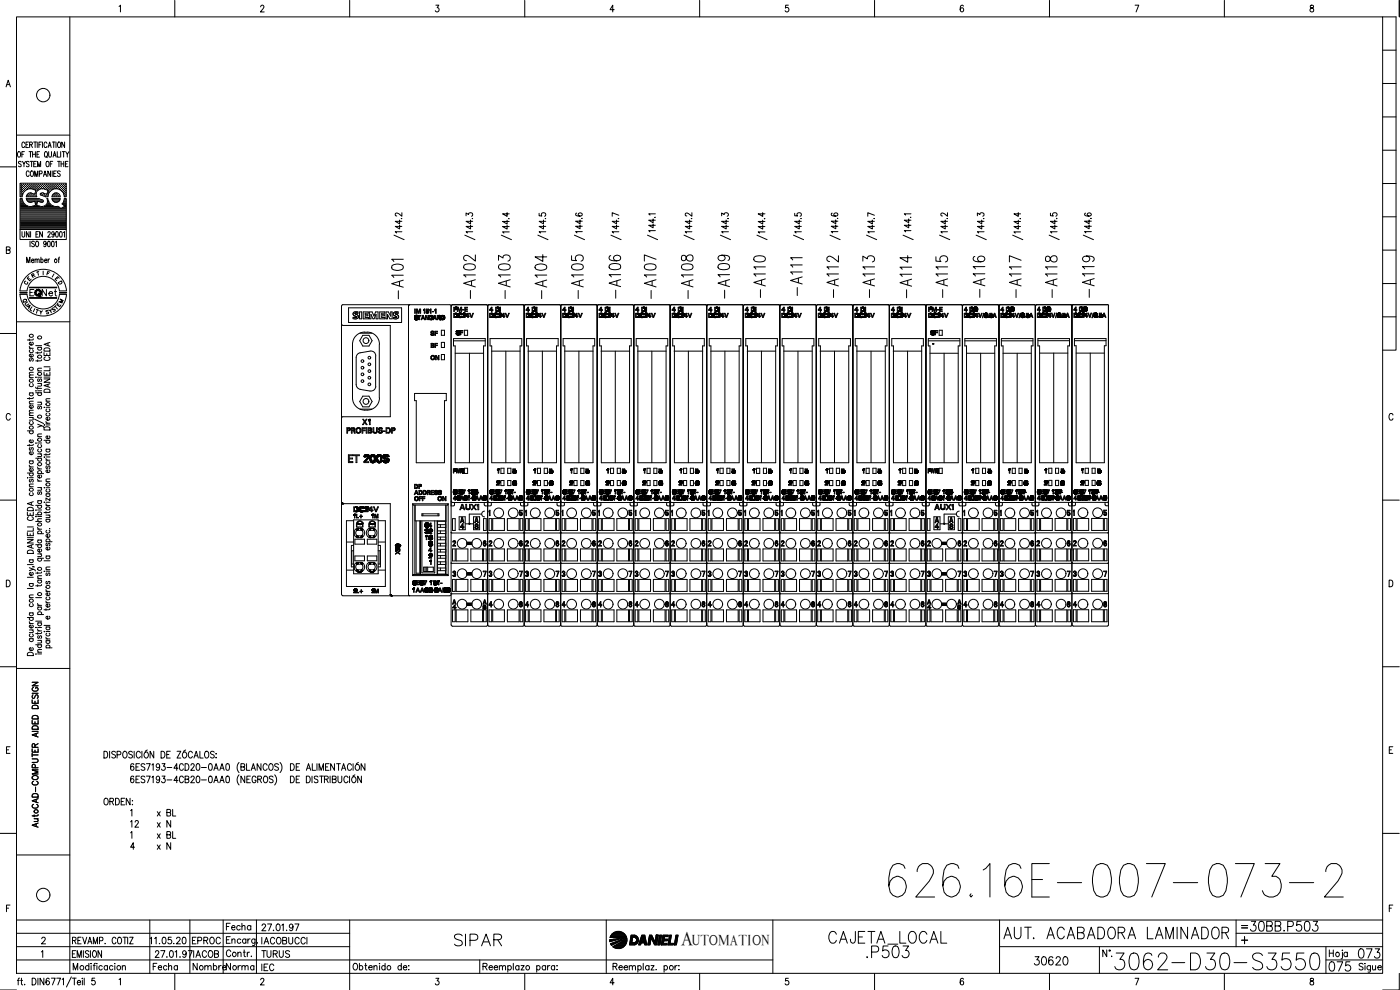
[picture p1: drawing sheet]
<svg xmlns="http://www.w3.org/2000/svg" width="420mm" height="297mm" viewBox="0 0 420 297" stroke-linecap="round" stroke-linejoin="round" font-family="sans-serif">
<defs><g id="words">
<text font-size="15" x="265.6" y="270.2">626.16E-007-073-2</text>
<text font-size="8.8" x="333.4" y="292.1">3062-D30-S3550</text>
<g font-size="7.1">
<text x="241.7" y="90" transform="rotate(-90 241.7 90)">-A111</text>
<text x="122.1" y="91" transform="rotate(-90 122.1 91)">-A101</text>
<text x="143.6" y="90.7" transform="rotate(-90 143.6 90.7)">-A102</text>
<text x="154.2" y="90.7" transform="rotate(-90 154.2 90.7)">-A103</text>
<text x="165.1" y="90.7" transform="rotate(-90 165.1 90.7)">-A104</text>
<text x="176" y="90.7" transform="rotate(-90 176 90.7)">-A105</text>
<text x="187.3" y="90.7" transform="rotate(-90 187.3 90.7)">-A106</text>
<text x="197.9" y="90.7" transform="rotate(-90 197.9 90.7)">-A107</text>
<text x="208.8" y="90.7" transform="rotate(-90 208.8 90.7)">-A108</text>
<text x="219.8" y="90.7" transform="rotate(-90 219.8 90.7)">-A109</text>
<text x="230.7" y="90.7" transform="rotate(-90 230.7 90.7)">-A110</text>
<text x="252.6" y="90.7" transform="rotate(-90 252.6 90.7)">-A112</text>
<text x="263.5" y="90.7" transform="rotate(-90 263.5 90.7)">-A113</text>
<text x="274.5" y="90.7" transform="rotate(-90 274.5 90.7)">-A114</text>
<text x="285.4" y="90.7" transform="rotate(-90 285.4 90.7)">-A115</text>
<text x="296.3" y="90.3" transform="rotate(-90 296.3 90.3)">-A116</text>
<text x="307.3" y="90.7" transform="rotate(-90 307.3 90.7)">-A117</text>
<text x="318.2" y="90.7" transform="rotate(-90 318.2 90.7)">-A118</text>
<text x="329.1" y="90.3" transform="rotate(-90 329.1 90.3)">-A119</text>
<text x="135.1" y="285">SIPAR</text>
<text x="247.6" y="284.3">CAJETA_LOCAL</text>
<text x="300.2" y="282.9">AUT. ACABADORA LAMINADOR</text>
<text x="258.9" y="288.6">.P503</text>
</g>
<g font-size="6.2">
<text x="373.9" y="280.5">30BB.P503</text>
<text x="397.6" y="292.5">075</text>
<text x="406.4" y="288.6">073</text>
</g>
<text font-size="5.9" x="204.4" y="283.5">A</text>
<text font-size="5.7" x="309" y="290.7">30620</text>
<text font-size="5.3" x="77.3" y="288.6">TURUS</text>
<g font-size="4.9">
<text x="11.3" y="90">Net</text>
<text x="66.7" y="280.1">Fecha</text>
<text x="56.4" y="284.3">EPROC</text>
<text x="77.3" y="284.3">IACOBUCCI</text>
<text x="44.8" y="292.1">Fecha</text>
<text x="56.8" y="292.1">Nombre</text>
<text x="66.7" y="292.1">Norma</text>
</g>
<g font-size="4.4">
<text x="117.1" y="73">/</text>
<text x="138.3" y="73">/</text>
<text x="149.2" y="73">/</text>
<text x="160.2" y="73">/</text>
<text x="171.1" y="73">/</text>
<text x="182" y="73">/</text>
<text x="193" y="73">/</text>
<text x="203.9" y="73">/</text>
<text x="214.8" y="73">/</text>
<text x="225.8" y="73">/</text>
<text x="237.1" y="73">/</text>
<text x="248" y="73">/</text>
<text x="258.9" y="73">/</text>
<text x="269.9" y="73">/</text>
<text x="280.8" y="73">/</text>
<text x="291.7" y="73">/</text>
<text x="302.7" y="73">/</text>
<text x="313.6" y="73">/</text>
<text x="323.8" y="73">/</text>
<text x="207.7" y="283.5">UTOMATION</text>
</g>
<g font-size="4">
<text x="12.7" y="83.6">F</text>
<text x="7.1" y="85.4">E</text>
<text x="16.2" y="86.4">D</text>
<text x="5.6" y="92.1">Q</text>
<text x="6.3" y="92.8">U</text>
<text x="6.7" y="93.8">A</text>
<text x="10.6" y="95.6">Y</text>
<text x="14.5" y="94.5">S</text>
<text x="16.6" y="92.1">M</text>
</g>
<g font-size="3.5">
<text x="6" y="86.4">C</text>
<text x="371.5" y="279.8">=</text>
</g>
</g></defs>
<!-- layer: XR-FG100|CART -->
<g fill="none" stroke="#000" stroke-width=".3">
<path d="M5 5.1h410v286.9h-410zM21 5.1v286.9M35.7 1.9l.5-.3v2M52.5 .1v5M78.2 2.1l.1-.3a.49 .49 0 0 1 .7-.2 .49 .49 0 0 1 .1 .7l-1 1.3h1.2M104.9 .1v5M130.8 1.6h.9l-.5 .7a.62 .62 0 0 1 .5 1 .62 .62 0 0 1-1.1-.1M157.5 .1v5M184.3 2.9h-1.2l.8-1.3v2M210 .1v5M236.6 1.6h-.8l-.1 .8a.62 .62 0 0 1 .9 .1 .62 .62 0 0 1-.1 .9 .62 .62 0 0 1-.9-.2M262.5 .1v5"/>
<path d="M289.1 1.8l-.3-.2a1.12 1.12 0 0 0-.6 .9 1.12 1.12 0 0 0 .6 1.1 .59 .59 0 0 0 .4-.9 .59 .59 0 0 0-1-.1v.3M315 .1v5M340.7 1.6h1.1l-.8 2M367.5 .1v5M393.3 1.7l-.1 .4 .2 .2a.65 .65 0 0 1 .8 .6 .65 .65 0 0 1-.7 .7 .67 .67 0 0 1-.3-.8 .67 .67 0 0 1 .8-.5l.2-.2-.1-.4zM415 5.1h4v100h-4M415 15.1h4M419.9 .1v5M1.8 26.1l.7-2 .6 2M2.1 25.4h.8M415 35.1h4M415 25h4"/>
<path d="M0 50.1h5M5 40.5h16M5.5 45.6l.1-.1a.86 .86 0 0 1 .6 .8 .86 .86 0 0 1-.6 .8 1.17 1.17 0 0 1-.1-1.5zM6.1 56.9h.1M6.1 56.2h.1M6.1 55.6h.1M6.1 57.5h.1M6.1 58.2h.1M6.1 58.8h.1M6.1 59.8h.4M6.3 57.2h.2M6.3 56.6h.2"/>
<path d="M6.3 56h.2M6.3 55.3h.2M6.3 57.9h.2M6.3 58.5h.2M6.3 48.6l-.2-.2-.6 .2 .1 .4 .7 .3v.7l-.8-.2M6.4 55.2v.2M6.4 55.9v.1M6.4 56.5v.1M6.4 57.1v.2M6.4 57.8v.1M6.4 58.4v.1M6.6 46.3h.4"/>
<path d="M6.6 59.6h-.6v9.3h13.9v-9.3h-.6l-.1 .7-.6 .9 .7 .7-1 .7a1.41 1.41 0 0 0-1.8-.7l-.6-.1M6.6 56.9h.2M6.6 56.2h.2M6.6 55.6h.2M6.6 57.5h.2M6.6 58.2h.2M6.7 59.6a2.53 2.53 0 0 0 3.2 2.2l.8-.3-.3-1.1-.9 .3-.8-.1M6.7 48.4l.5 .8 .5-.8M6.7 55.5v.2M6.7 56.2v.1M6.7 56.8v.2M6.7 57.4v.2"/>
<path d="M6.7 58.1v.1M6.9 57.2h.2M6.9 56.6h.2M6.9 56h.2M6.9 55.3h.2M7 55.2v.2M7 55.9v.1M7 56.5v.1M7 57.1v.2M7.2 49.2v.8M7.3 56.9h.1M7.3 56.2h.1"/>
<path d="M7.3 55.6h.1M7.3 45.5h-.7v1.6M7.4 55.5v.2M7.4 56.2v.1M7.4 56.8v.2M7.4 43a.45 .45 0 0 0-.5-.4 .45 .45 0 0 0-.3 .7v.4a.44 .44 0 0 0 .3 .6 .44 .44 0 0 0 .5-.4M7.6 56.6h.1M7.6 56h.1M7.6 55.3h.1M7.7 55.2v.2M7.7 55.9v.1M7.7 56.5v.1"/>
<path d="M7.8 43.4h.5M7.9 56.9h.1M7.9 56.2h.1M7.9 55.6h.1M8 55.5v.2M8 56.2v.1M8 56.8h.1M8 59.8h3.6M8 58.8h.1M8.2 56.8l-1.1 1-.4 1.3M8.2 56.6h.2M8.2 56h.2"/>
<path d="M8.2 55.3h.2M8.2 58.5h.2M8.3 55.2v.2M8.3 55.9v.1M8.3 56.5v.1M8.3 58.4v.1M8.6 42.6h-.8v1.7h.8M8.6 56.2h.1M8.6 55.6h.1M8.6 58.8h.1M8.6 55.5v.2M8.6 56.2v.1"/>
<path d="M8.6 58.7v.2M8.7 58.2h-.1M8.7 58l-.4 .3M8.7 48.6l-.3-.2-.5 .2 .1 .4 .5 .3a.44 .44 0 0 1 .2 .6 .44 .44 0 0 1-.7 .1l-.1-.2M8.7 45.5h.9M8.8 51.7a.46 .46 0 0 0-.6-.4 .46 .46 0 0 0-.3 .6v.4a.46 .46 0 0 0 .3 .6 .46 .46 0 0 0 .6-.4M8.8 56.6h.2M8.8 56h.2M8.8 55.3h.2M8.8 58.5h.2M8.9 43.4l.7-.1v-.6l-.7-.1v1.7M8.9 55.2v.2"/>
<path d="M8.9 55.9v.1M8.9 56.5v.1M8.9 58.4v.1M9.1 48.4h.8M9.1 45.5v1.6M9.2 56.2h.1M9.2 55.6h.1M9.2 58.2h.1M9.2 58.8h.1M9.3 55.5v.2M9.3 56.2v.1M9.3 58.1v.1"/>
<path d="M9.3 58.7v.2M9.3 43.4l.4 .9M9.4 51.3a.86 .86 0 0 1 .7 .8 .86 .86 0 0 1-.7 .8 1.19 1.19 0 0 1 0-1.6zM9.5 57.9l-.8 .1M9.5 56.6h.2M9.5 56h.2M9.5 55.3h.2M9.5 58.5h.2M9.5 48.4v1.6M9.6 55.2v.2M9.6 55.9v.1M9.6 56.5v.1"/>
<path d="M9.6 58.4v.1M9.8 46.3h.8M9.8 45.5v1.6M9.8 56.2h.1M9.8 55.6h.1M9.8 58.8h.1M9.9 56.7l-.8-.1-.9 .2M9.9 56.8l.9 .3-.4 1.2-.9-.3M9.9 55.5v.2M9.9 56.2v.1M9.9 58.2h.1M9.9 58.7v.2"/>
<path d="M10.1 56.6h.2M10.1 56h.2M10.1 55.3h.2M10.1 58.5h.2M10.1 49.2h.5M10.1 42.6h.9M10.2 55.2v.2M10.2 55.9v.1M10.2 56.5v.1M10.2 58.4v.1M10.4 52.9v-1.6l.5 1.6 .4-1.6v1.6M10.5 56.9h.1"/>
<path d="M10.5 56.2h.1M10.5 55.6h.1M10.5 58.8h.1M10.5 42.6v1.7M10.5 55.5v.2M10.5 56.2v.1M10.5 56.8v.1M10.5 58.7v.2M10.6 58.2h.1M10.6 45.5v1.6M10.8 56.6h.1M10.8 56h.1"/>
<path d="M10.8 55.3h.1M10.8 55.2v.2M10.8 55.9v.1M10.8 56.5v.1M10.9 57.2h.1M10.9 48.4h-.8v1.6h.8M11.1 56.9h.1M11.1 56.2h.1M11.1 55.6h.1M11.1 46.3h.5M11.2 42.6v1.7M11.2 55.5v.2"/>
<path d="M11.2 56.2v.1M11.2 56.8v.2M11.3 50v-1.6l.4 1.6 .5-1.6v1.6M11.4 56.6h.2M11.4 56h.2M11.4 55.3h.2M11.5 55.2v.2M11.5 55.9v.1M11.5 56.5v.1M11.5 57a1.46 1.46 0 0 0-.4 2h-3.2l.4-.7M11.6 59.6h-3.7l.2 .6 .6 .4M11.6 59.5l.2 .1"/>
<path d="M11.7 43.4h.4M11.7 56.2h.2M11.7 55.6h.2M11.8 56.9l-.3 .1M11.8 59.7l1 .3a.43 .43 0 0 1 .1 .6 .43 .43 0 0 1-.6 .1l-1-.3-.3 1.1 .8 .3M11.8 52.1h.7v-.8h-.7v1.6M11.8 55.5v.2M11.8 56.2v.1M11.9 45.5h-.8v1.6h.8M12 56.6h.2M12 56h.2M12 55.3h.2"/>
<path d="M12.1 55.2v.2M12.1 55.9v.1M12.1 56.5v.1M12.2 58.5l1 .3M12.3 58l-.2 .3 .1 .2M12.4 56.2h.1M12.4 55.6h.1M12.4 58.2h.1M12.4 42.6h-.7v1.7M12.4 55.5v.2M12.4 56.2v.1M12.4 58.1v.1"/>
<path d="M12.7 56.6h.1M12.7 56h.1M12.7 55.3h.1M12.7 58.5h.1M12.7 42.6v1.7M12.7 55.2v.2M12.7 55.9v.1M12.7 56.5v.1M12.7 58.4v.1M13 56.2h.1M13 55.6h.1M13 58.2h.1"/>
<path d="M13 52.9l.5-1.6 .5 1.6M13.1 55.5v.2M13.1 56.2v.1M13.1 58.1v.1M13.1 57.9l-.8 .1M13.3 52.4h.5M13.3 56.6h.2M13.3 56h.2M13.3 55.3h.2M13.3 58.5h.2M13.4 55.2v.2M13.4 55.9v.1"/>
<path d="M13.4 56.5v.1M13.4 58.4v.1M13.5 56.8l.9 .3-.3 1.2-1-.3M13.5 56.7l-.7-.1-1 .2M13.5 45.6l.2-.1a.82 .82 0 0 1 .6 .9 .82 .82 0 0 1-.8 .7l-.2-.5zM13.6 56.2h.2M13.6 55.6h.2M13.6 58.8h.2M13.7 55.5v.2M13.7 56.2v.1M13.7 58.7v.2M13.8 46.8l.4 .5"/>
<path d="M13.9 56.6h.2M13.9 56h.2M13.9 55.3h.2M13.9 58.5h.2M14 48.5l.1-.1a.79 .79 0 0 1 .7 .9 .79 .79 0 0 1-.8 .7l-.2-.6zM14 55.2v.2M14 55.9v.1M14 56.5v.1M14 58.4v.1M14.1 43a.46 .46 0 0 0-.6-.4 .46 .46 0 0 0-.3 .7v.4a.46 .46 0 0 0 .3 .6 .46 .46 0 0 0 .6-.4M14.3 58.8h.1M14.3 56.9h.1"/>
<path d="M14.3 56.2h.1M14.3 55.6h.1M14.3 58.2h.1M14.4 55.5v.2M14.4 56.2v.1M14.4 56.8v.2M14.4 58.1v.1M14.4 57.5h.1M14.4 44.3l.5-1.7 .5 1.7M14.6 57.2h.1M14.6 56.6h.1M14.6 56h.1"/>
<path d="M14.6 55.3h.1M14.6 45.5v1.2l.4 .4h.3l.2-.4v-1.2M14.6 43.7h.6M14.6 57.8v.1M14.6 55.2v.2M14.6 55.9v.1M14.6 56.5v.1M14.6 57.1v.2M14.9 56.9h.1M14.9 56.2h.1M14.9 55.6h.1M15 55.5v.2"/>
<path d="M15 56.2v.1M15 56.8v.2M15.1 49.2h.5M15.2 51.3v1.6l-.8-1.6v1.6M15.2 56.6h.2M15.2 56h.2M15.2 55.3h.2M15.3 55.2v.2M15.3 55.9v.1M15.3 56.5v.1M15.5 56.2h.2M15.5 55.6h.2"/>
<path d="M15.6 56.8l-.1 .1M15.6 55.5v.2M15.6 56.2v.1M15.7 51.3v1.6M15.7 59.8h2.2M15.7 42.6h.9M15.8 48.4h-.7v1.6M15.8 56.6h.2M15.8 56h.2M15.8 55.3h.2M15.9 56.8l.9-.2 1 .2M15.9 56.8l-1.1 1-.4 1.3-1.2-.3"/>
<path d="M15.9 47.1l.5-1.6 .4 1.6M15.9 58.5h.1M15.9 55.2v.2M15.9 55.9v.1M15.9 56.5v.1M16 58.3l-.4 .7 2.5 .1-.4-.8M16.1 46.6h.6M16.1 52.1h.5M16.1 42.6v1.7M16.2 56.2h.1M16.2 55.6h.1M16.2 58.8h.1"/>
<path d="M16.3 55.5v.2M16.3 56.2v.1M16.3 58.2h.1M16.3 58.7v.2M16.4 58h.9M16.4 58l-.4 .3M16.5 56.6h.1M16.5 56h.1M16.5 55.3h.1M16.5 58.5h.1M16.6 55.2v.2M16.6 55.9v.1"/>
<path d="M16.6 56.5v.1M16.6 58.4v.1M16.8 56.2h.1M16.8 55.6h.1M16.8 58.2h.1M16.8 58.8h.1M16.8 42.6v1.7M16.9 51.3h-.8v1.6h.8M16.9 55.5v.2M16.9 56.2v.1M16.9 58.1v.1M16.9 58.7v.2"/>
<path d="M17.1 56.6h.2M17.1 56h.2M17.1 55.3h.2M17.1 58.5h.2M17.2 45.5v1.6h.7M17.2 55.2v.2M17.2 55.9v.1M17.2 56.5v.1M17.2 58.4v.1M17.3 48.4h.8M17.3 58l.4 .3M17.4 56.2h.2"/>
<path d="M17.4 55.6h.2M17.4 58.8h.2M17.5 42.7l.1-.1a.86 .86 0 0 1 .6 .8 .86 .86 0 0 1-.6 .9 1.17 1.17 0 0 1-.1-1.6zM17.5 55.5v.2M17.5 56.2v.1M17.5 58.7v.2M17.7 48.4v1.6M17.7 56.6h.2M17.7 56h.2M17.7 55.3h.2M17.8 56.8a2.48 2.48 0 0 1 1.5 2.2h.6v-4h-13.9v4h.6M17.8 55.2v.2"/>
<path d="M17.8 55.9v.1M17.8 56.5v.1M18.1 51.5l-.3-.2-.6 .2 .1 .3 .8 .6-.3 .5-.6-.2M18.1 56.9h.1M18.1 56.2h.1M18.1 55.6h.1M18.2 55.5v.2M18.2 56.2v.1M18.2 56.8v.2M18.2 45.5v1.6M18.3 49.2h.8M18.3 48.4v1.6"/>
<path d="M18.4 56.6h.1M18.4 56h.1M18.4 55.3h.1M18.5 57.2h.1M18.5 55.2v.2M18.5 55.9v.1M18.5 56.5v.1M18.5 57.1v.1M18.7 45.5h.8M18.7 56.9h.1M18.7 56.2h.1M18.7 55.6h.1"/>
<path d="M18.8 57.5h.1M18.8 55.5v.2M18.8 56.2v.1M18.8 56.8v.2M18.8 57.4v.1M19 57.2h.2M19 56.6h.2M19 56h.2M19 55.3h.2M19 57.9h.2M19.1 45.5v1.6M19.1 55.2v.2"/>
<path d="M19.1 55.9v.1M19.1 56.5v.1M19.1 57.1v.2M19.1 57.8v.1M19.1 48.4v1.6M19.3 56.9h.2M19.3 56.2h.2M19.3 55.6h.2M19.3 57.5h.2M19.3 58.2h.2M19.4 42.6v1.7l-.9-1.7v1.7M19.4 58.8h.1"/>
<path d="M19.4 59.8h.4M19.4 55.5v.2M19.4 56.2v.1M19.4 56.8v.2M19.4 57.4v.2M19.4 58.1v.1M19.4 58.7v.2M19.6 57.2h.2M19.6 56.6h.2M19.6 56h.2M19.6 55.3h.2M19.6 57.9h.2"/>
<path d="M19.6 58.5h.2M19.6 49.2h.5M19.7 45.5l.5 .8 .5-.8M19.7 55.2v.2M19.7 55.9v.1M19.7 56.5v.1M19.7 57.1v.2M19.7 57.8v.1M19.7 58.4v.1M20.2 46.3v.8M20.4 48.4h-.8v1.6h.8M415 55.1h4"/>
<path d="M415 45.1h4M1.9 75l1-.1 .1-.7-1.1-.1v2l1-.1 .1-.6-.4-.4M6 68.9v3h13.9v-3M6.1 64.5h13.7M6.1 64.2h13.7M6.1 63.9h13.7M6.1 63.6h13.7M6.1 63.2h13.7M6.1 62.9h13.7M6.1 62.6h12.1M6.1 62.3h11.7M6.1 62h2.3"/>
<path d="M6.1 61.7h1.6M6.1 61.3h1.2M6.1 61h1M6.1 60.7h.8M6.1 60.4h.6M6.1 60.1h.5M6.1 64.8h13.7M6.1 65.1h13.7M6.1 65.5h13.7M6.1 65.8h13.7M6.1 66.1h13.7M6.1 66.4h13.7"/>
<path d="M6.1 66.7h13.7M6.1 67h13.7M6.1 67.4h13.7M6.1 67.7h13.7M6.1 68h13.7M6.1 68.3h13.7M6.1 68.7h13.7M6.6 69.5v1.4l.3 .2 .5-.2v-1.4M8 78.8v-1.6l.5 1.6 .5-1.6v1.6M8.1 60.1h4.5M8.4 60.4h1.7M8.7 69.5v1.6l-.8-1.6v1.6"/>
<path d="M9 72.4v1.6M9.2 69.5v1.6M9.4 78.2h.7v-.3a.46 .46 0 0 0-.7 .4 .46 .46 0 0 0 .6 .4l.1-.1M9.8 62h2.1M10.3 72.6l-.3-.2-.5 .2 .1 .4 .6 .3 .1 .5-.3 .2-.5-.2M10.5 78l.3-.3 .3 .1v1M10.5 77.7v1.1M10.5 60.4h.7M10.6 60.7h.5M10.7 61h.3M10.7 61.7h.3M10.8 61.3h.2"/>
<path d="M10.8 72.6l.2-.2a.86 .86 0 0 1 .6 .8 .86 .86 0 0 1-.6 .8l-.3-.6zM10.8 70.3h.5M11.1 78l.3-.3 .3 .1 .1 1M11.6 69.5h-.8v1.6h.8M11.6 60.4h1.4M11.8 61.8l1 .2M12.3 78l.1-.2a.48 .48 0 0 1 .6 .5 .48 .48 0 0 1-.6 .4l-.1-.1M12.3 77.2v1.6M12.7 69.5v1.6l-.8-1.6v1.6M13.3 62h2.8M13.4 78.2h.7l-.1-.3a.43 .43 0 0 0-.6 .1 .43 .43 0 0 0 .1 .6 .43 .43 0 0 0 .6 0M13.8 61.7h1.6"/>
<path d="M13.8 72.9a.4 .4 0 0 1-.4 .5 .4 .4 0 0 1-.3-.6l.3-.4a.95 .95 0 0 1 0 1.6l-.3-.2M14.1 61.3h.9M14.3 61h.5M14.4 60.7h.2M14.4 69.9l.1-.3a.44 .44 0 0 1 .6 .1 .44 .44 0 0 1-.2 .6l-.6 .8h.9M14.4 60.4h.1M14.4 72.5l.2-.1a.95 .95 0 0 1 0 1.6l-.3-.7zM14.4 77.7v1.1M14.9 77.7l-.5 .5M15.6 72.5l.2-.1a.95 .95 0 0 1 0 1.6l-.3-.7zM15.8 60.1h2M15.9 61.8l-1-.8-.6-1.4h-.2a1.59 1.59 0 0 1-1.3 2.3"/>
<path d="M16.1 60.4h1.4M16.3 70l-.2 .4a.43 .43 0 0 1-.6-.4 .43 .43 0 0 1 .7-.3l-.1 1.4h-.3l-.2-.2M16.4 60.6l-.5-.4-.3-.6h2.5l-.6 .9-1.1 .1M16.6 72.7l.3-.3v1.6M16.8 69.6l.2-.1a.95 .95 0 0 1 0 1.6l-.3-.7zM17.4 77.7h.5M17.9 77.2l-.3 .3v1.3M18 69.6l.2-.1a.95 .95 0 0 1 0 1.6l-.3-.7zM18.4 62.6h1.4M18.9 61h.9M18.9 62.3h.9M18.9 61.3h.9"/>
<path d="M19 69.8l.3-.3v1.6M19.1 60.7h.7M19.2 60.4h.6M19.3 61.7h.5M19.3 60.1h.5M19.5 62h.3M415 75h4M415 65.1h4M5 96.5h16M6 88.3a7 7 0 0 0 7 6.5 7 7 0 0 0 7-6.5M6 87.3a7 7 0 0 1 7-6.5 7 7 0 0 1 7 6.5M8.1 88.3a4.9 4.9 0 0 0 4.9 4.4 4.9 4.9 0 0 0 4.8-4.4"/>
<path d="M8.1 87.3a4.9 4.9 0 0 1 4.9-4.4 4.9 4.9 0 0 1 4.8 4.4M8.9 89.3h8.1M8.9 89.5h8.1M8.9 86.3h8.1M8.9 86.2h8.1M9 89.4h7.9M9 86.3h7.9M10.2 86.9h-1.2v1.9M11.6 81.5l-.6 .1M415 95.1h4M415 85.1h4M0 100.1h5"/>
<path d="M8.8 103.9l.1 .4 .4 .2M8.8 101.7v.5M8.8 119.3v.5M8.8 117.9h1.2M8.8 113.3h1.2M8.8 104.5h1.2M9.1 117.9a.51 .51 0 0 0-.1 .7 .51 .51 0 0 0 .8 0 .51 .51 0 0 0-.1-.7M9.1 115.1a.51 .51 0 0 0-.1 .8 .51 .51 0 0 0 .8 0 .51 .51 0 0 0-.1-.8M9.1 107.6l-.3 .3 .3 .5 .4-.8h.4l.1 .5-.3 .3M9.1 104.9a.51 .51 0 0 0-.1 .8 .51 .51 0 0 0 .8 0 .51 .51 0 0 0-.1-.8M9.7 106.2a.5 .5 0 0 1 .1 .8 .5 .5 0 0 1-.7 0 .5 .5 0 0 1 0-.8h.2v.9M9.7 102.7a.51 .51 0 0 1 0 .7 .51 .51 0 0 1-.7 0 .51 .51 0 0 1 0-.7h.3v.8"/>
<path d="M10 119.2l-.3 .4h-1.5M10 112.5l-1.1 .1-.1 .3 .3 .4M10 111.7l-1.1 .1-.1 .3 .3 .4M10 101.7l-.1 .3h-1.7M10.7 116.1l.3 .4h1.5M10.7 113.2h.2zM10.7 117.8h1.8M10.7 103.7h1.8M10.8 117.2v.1zM11.3 105.6v.5M11.3 108v.5M11.3 116.2v.5"/>
<path d="M11.3 117.2h1.2M11.3 115h1.2M11.3 113.2h1.2M11.3 111.3h1.2M11.3 104.2h1.2M11.6 117.8a.49 .49 0 0 0-.1 .7 .49 .49 0 0 0 .7 0 .49 .49 0 0 0 0-.7M11.6 113.7l-.3 .2 .1 .5h.3l.3-.7h.2l.3 .2-.3 .6M11.6 104.2a.49 .49 0 0 0-.1 .7 .49 .49 0 0 0 .7 0 .49 .49 0 0 0 0-.7M12.1 115l.4 .4-.1 .4-1.1 .1M12.5 110.5l-1.1 .1-.1 .3 .3 .4M12.5 107.9l-.4 .4h-1.4M12.5 105.5l-.1 .3-1.7 .1"/>
<path d="M13.2 113.7h1.8l-1.8 1h1.8M13.2 111.7v.9h1.8v-.9M13.2 105.8v.9h1.8v-.9M13.2 113.1h1.8M13.2 110.1h1.8M13.3 117a.98 .98 0 0 1 1.1-.2 .98 .98 0 0 1 .6 .9h-1.8zM13.3 104.6a.98 .98 0 0 1 1.1-.2 .98 .98 0 0 1 .6 1h-1.8zM13.6 107.1a.54 .54 0 0 0-.4 .6 .54 .54 0 0 0 .7 .4h.4a.54 .54 0 0 0 .7-.4 .54 .54 0 0 0-.4-.6M14.1 106.1v.6M14.1 112v.6M14.4 102.9v.8M14.4 115.3v.7"/>
<path d="M15 119.6l-1.1 .1-.1 .3 .3 .4M15 115.1l-1.8 .6 1.8 .5M15 110.4v.8h-1.8M15 102.7l-1.8 .6 1.8 .6M3.1 124.5a.63 .63 0 0 0-.8-.4 .63 .63 0 0 0-.4 .7v.5a.63 .63 0 0 0 .4 .8 .63 .63 0 0 0 .8-.5M8.2 129.3h1.8M8.8 139.6l.1 .3 .4 .2M8.8 138.3h1.2M8.8 133.3v.5M8.8 125.3h1.2M8.8 124.7h1.2M8.8 121.2h1.2"/>
<path d="M9.1 138.3a.51 .51 0 0 0-.1 .7 .51 .51 0 0 0 .8 0 .51 .51 0 0 0-.1-.7M9.1 134.3l-.3 .3 .3 .5 .4-.7h.4l.1 .4-.3 .3M9.1 129.3a.51 .51 0 0 0-.1 .7 .51 .51 0 0 0 .8 0 .51 .51 0 0 0-.1-.7M9.1 126.5a.51 .51 0 0 0-.1 .7 .51 .51 0 0 0 .8 0 .51 .51 0 0 0-.1-.7M9.7 125.3l.3 .3-.1 .4-1.1 .1M9.7 135.5a.5 .5 0 0 1 .1 .8 .5 .5 0 0 1-.7 0 .5 .5 0 0 1 0-.8h.2v.9M9.7 132l.2 .1a.53 .53 0 0 1-.5 .7 .53 .53 0 0 1-.4-.8h.3v.8M9.7 121.6a.5 .5 0 0 1 .1 .7 .5 .5 0 0 1-.7 0 .5 .5 0 0 1 0-.7h.2v.9M10 133.3l-.3 .3h-1.5M10 123.9h-1.1l-.1 .4 .3 .4M10 123.1h-1.1l-.1 .4 .3 .4M10 120.4l-1.1 .1-.1 .3 .3 .4"/>
<path d="M10.4 125.8l2.7 1.3M10.7 132.9h.2zM10.7 137.5h1.8M11.3 127.3l1.2 .4-1.2 .5M11.3 136.2h1.2M11.3 132.9h1.2M11.3 131h1.2M11.3 120.7h1.2M11.6 137.5a.51 .51 0 0 0-.1 .7 .51 .51 0 0 0 .8 0 .51 .51 0 0 0-.1-.7M11.6 134.7a.51 .51 0 0 0-.1 .8 .51 .51 0 0 0 .8 0 .51 .51 0 0 0-.1-.8M11.6 133.4a.51 .51 0 0 0-.1 .8 .51 .51 0 0 0 .8 0 .51 .51 0 0 0-.1-.8M11.6 121.9l-.3 .3 .1 .4h.3l.3-.6 .2-.1 .3 .3-.3 .5"/>
<path d="M12.1 136.2l.4 .4-.1 .3-1.1 .1M12.1 120.7l.4 .3-.1 .4-1.1 .1M12.5 130.2l-1.1 .1-.1 .4 .3 .3M12.5 127.7l.5 .3 .1 .3M13.2 137.1h.2zM13.2 127.5h.2zM13.2 122.2h.2zM13.2 132.1h1.8M13.3 128.3a.96 .96 0 0 1 1.1-.2 .96 .96 0 0 1 .6 .9h-1.8zM13.8 137.5l.1 .4 .4 .2M13.8 126.4l.1 .4 .4 .2M13.8 136.1v.5"/>
<path d="M13.8 138.1h1.2M13.8 137.1h1.2M13.8 134.8h1.2M13.8 127.5h1.2M13.8 127h1.2M13.8 122.2h1.2M13.8 120.4h1.2M14.1 139.8l-.3 .3 .3 .5 .4-.7h.4l.1 .4-.3 .3M14.1 138.5a.49 .49 0 0 0-.1 .7 .49 .49 0 0 0 .7 0 .49 .49 0 0 0 0-.7M14.1 134.8a.49 .49 0 0 0-.1 .7 .49 .49 0 0 0 .7 0 .49 .49 0 0 0 0-.7M14.1 132.1a.49 .49 0 0 0-.1 .7 .49 .49 0 0 0 .7 0 .49 .49 0 0 0 0-.7M14.1 124l-.2 .1a.52 .52 0 0 0 .5 .7 .52 .52 0 0 0 .3-.8"/>
<path d="M14.1 122.7l-.2 .1a.52 .52 0 0 0 .5 .8 .52 .52 0 0 0 .3-.9M14.7 130.8l.2 .1a.53 .53 0 0 1-.5 .8 .53 .53 0 0 1-.4-.9h.3v.8M14.7 125.3l.2 .1a.53 .53 0 0 1-.5 .7 .53 .53 0 0 1-.4-.8h.3v.8M15 136l-.4 .4h-1.4M418 124.5a.61 .61 0 0 0-.7-.4 .61 .61 0 0 0-.4 .7v.5a.61 .61 0 0 0 .4 .7 .61 .61 0 0 0 .7-.4M0 150.1h5M8.2 159.8v.9h1.8v-.9M8.2 153.7v.9h1.8v-.9M8.2 158.1h1.8M8.2 141.9h1.8M8.3 152.5a.96 .96 0 0 1 1.1-.2 .96 .96 0 0 1 .6 .9h-1.8zM8.3 143.2v.2z"/>
<path d="M8.6 155.1a.56 .56 0 0 0-.4 .6 .56 .56 0 0 0 .7 .5h.4a.56 .56 0 0 0 .7-.5 .56 .56 0 0 0-.4-.6M8.8 146h1.2M8.8 143.3h1.2M8.8 140.1h1.2M9.1 147.9a.49 .49 0 0 0-.1 .7 .49 .49 0 0 0 .8 0 .49 .49 0 0 0-.1-.7M9.1 143.8l-.3 .3 .1 .5h.3l.3-.7 .2-.1 .3 .3-.3 .5M9.1 141.9a.51 .51 0 0 0-.1 .8 .51 .51 0 0 0 .8 0 .51 .51 0 0 0-.1-.8M9.1 154v.6M9.4 150.8v.7M9.7 140.6a.51 .51 0 0 1 0 .7 .51 .51 0 0 1-.7 0 .51 .51 0 0 1 0-.7h.3v.8M10 158.5v.9h-1.8M10 150.5l-1.8 .6 1.8 .6"/>
<path d="M10 145.2l-1.1 .1-.1 .4 .3 .3M10.7 155h.2zM10.7 153h.2zM10.7 151.6h1.8M10.7 156.4h1.8M10.7 154.5h1.8M11.3 158.2l.1 .4 .4 .2M11.3 143.7l.1 .4 .4 .2M11.3 140.1l.1 .4 .4 .2M11.3 146.3h1.2M11.3 158.8h1.2M11.3 155h1.2"/>
<path d="M11.3 153h1.2M11.3 150.2h1.2M11.3 144.3h1.2M11.3 142.1h1.8M11.3 140.7h1.2M11.6 154.5a.49 .49 0 0 1-.1-.7 .49 .49 0 0 1 .7 0 .49 .49 0 0 1 0 .7M11.6 151.6a.51 .51 0 0 0-.1 .8 .51 .51 0 0 0 .8 0 .51 .51 0 0 0-.1-.8M11.6 150.2a.51 .51 0 0 0-.1 .8 .51 .51 0 0 0 .8 0 .51 .51 0 0 0-.1-.8M11.6 147.6l-.3 .3 .3 .5 .4-.8h.4l.1 .5-.3 .3M11.6 142.1a.51 .51 0 0 1-.1-.7 .51 .51 0 0 1 .8 0 .51 .51 0 0 1-.1 .7M12.1 146.3l.4 .4-.1 .4h-1.1M12.2 142.5a.5 .5 0 0 1 .1 .8 .5 .5 0 0 1-.7 0 .5 .5 0 0 1 0-.8h.2v.9"/>
<path d="M12.5 155.6l-1.1 .1-.1 .4 .3 .3M13.2 150.7h.2zM13.2 146.3h.2zM13.8 151.1l.1 .4 .4 .2M13.8 153.5v.5M13.8 155.8h1.2M13.8 154.5h1.2M13.8 151.7h1.2M13.8 150.7h1.2M13.8 148.2h1.2M13.8 146.3h1.2M13.8 144.5h1.2"/>
<path d="M14.1 159.1l-.2 .1a.52 .52 0 0 0 .5 .8 .52 .52 0 0 0 .3-.9M14.1 155.8l-.2 .1a.52 .52 0 0 0 .5 .8 .52 .52 0 0 0 .3-.9M14.1 148.2l-.2 .1a.52 .52 0 0 0 .5 .7 .52 .52 0 0 0 .3-.8M14.1 146.8a.49 .49 0 0 0-.1 .7 .49 .49 0 0 0 .7 0 .49 .49 0 0 0 0-.7M14.6 154.5l.4 .4-.1 .4h-1.1M14.7 141a.49 .49 0 0 1 0 .7 .49 .49 0 0 1-.6 0 .49 .49 0 0 1-.1-.7h.3v.8M14.9 158.6h-.1M15 153.4l-.4 .4h-1.4M15 149.4v.8l-1.2-.8v.8M15 143.7l-1.1 .1-.1 .3 .3 .4M415 150.1h4.9M1.9 174.1a1.01 1.01 0 0 1 1.2 1 1.01 1.01 0 0 1-1.2 1z"/>
<path d="M8.2 161.9h1.8l-1.8 1h1.8M8.2 176.6h1.8M8.2 173.2h1.8M8.2 169.4h1.8M8.2 161.3h1.8M8.3 165.3a.96 .96 0 0 1 1.1-.2 .96 .96 0 0 1 .6 1h-1.8zM8.8 170.3l1.2 .5-1.2 .4M8.8 179.3h1.2M8.8 175.1h1.2M8.8 168h1.2M9.1 175.1a.51 .51 0 0 0-.1 .7 .51 .51 0 0 0 .8 0 .51 .51 0 0 0-.1-.7M9.1 168a.49 .49 0 0 0-.1 .7 .49 .49 0 0 0 .8 0 .49 .49 0 0 0-.1-.7"/>
<path d="M9.1 160.2v.5M9.4 163.6v.7M9.7 171.7a.5 .5 0 0 1 .1 .8 .5 .5 0 0 1-.7 0 .5 .5 0 0 1 0-.8h.2v.9M9.9 170l.4 .1M10 178.5l-1.1 .1-.1 .3 .3 .4M10 170.8l.5 .2 .1 .3M10 163.4l-1.8 .5 1.8 .6M10.7 179.3h1.8M10.7 163.4h1.8M11.3 171.6v.6M11.3 175.5v.5M11.3 174.1h1.2"/>
<path d="M11.3 173.6h1.2M11.3 167.5h1.8M11.3 166.2h1.2M11.3 162h1.2M11.3 160.1h1.8M11.6 174.1a.51 .51 0 0 0-.1 .7 .51 .51 0 0 0 .8 0 .51 .51 0 0 0-.1-.7M11.6 167.5a.51 .51 0 0 0-.1 .7 .51 .51 0 0 0 .8 0 .51 .51 0 0 0-.1-.7M11.6 163.4a.51 .51 0 0 0-.1 .8 .51 .51 0 0 0 .8 0 .51 .51 0 0 0-.1-.8M11.6 162a.51 .51 0 0 0-.1 .8 .51 .51 0 0 0 .8 0 .51 .51 0 0 0-.1-.8M11.6 160.1l-.2-.1a.52 .52 0 0 1 .5-.7 .52 .52 0 0 1 .3 .8M12.1 166.2l.4 .4-.1 .3-1.1 .1M12.2 164.7a.5 .5 0 0 1 .1 .8 .5 .5 0 0 1-.7 0 .5 .5 0 0 1 0-.8h.2v.9"/>
<path d="M12.5 175.4l-.4 .4h-1.4M12.5 172.7l-1.1 .1-.1 .4 .3 .4M12.5 171.6l-.1 .3h-1.7M13.2 171.4h.2zM13.2 168.3h1.8M13.8 176.9l.1 .3 .4 .2M13.8 177.4h1.2M13.8 171.4h1.2M13.8 170.9h1.2M13.8 166.8h1.2M13.8 162.5h1.8M14.1 179.1l-.2 .2a.52 .52 0 0 0 .5 .7 .52 .52 0 0 0 .3-.9"/>
<path d="M14.1 174.4l-.3 .3 .3 .5 .4-.7h.4l.1 .4-.3 .3M14.1 171.9l-.3 .3 .1 .4h.3l.3-.6 .2-.1 .3 .3-.3 .5M14.1 166.8a.49 .49 0 0 0-.1 .7 .49 .49 0 0 0 .7 0 .49 .49 0 0 0 0-.7M14.1 163l-.3 .3 .1 .4h.3l.3-.6 .2-.1 .3 .3-.3 .4M14.1 162.5l-.2-.1a.52 .52 0 0 1 .5-.7 .52 .52 0 0 1 .3 .8M14.7 177.9l.2 .1a.52 .52 0 0 1-.5 .7 .52 .52 0 0 1-.4-.7l.3-.1v.8M14.7 164.2a.5 .5 0 0 1 .1 .6 .5 .5 0 0 1-.7 .1 .5 .5 0 0 1-.1-.7h.3v.8M14.7 160.4l.2 .1a.53 .53 0 0 1-.5 .7 .53 .53 0 0 1-.4-.8h.3v.8M15 170.1l-1.1 .1-.1 .3 .3 .4M416.9 174.1a1 1 0 0 1 1.1 1 1 1 0 0 1-1.1 1zM8.2 185.3h1.8M8.3 196a.96 .96 0 0 1 1.1-.3 .96 .96 0 0 1 .6 1h-1.8z"/>
<path d="M8.8 186.5l.1 .4 .4 .2M8.8 191.6h1.2M8.8 189h1.2M8.8 187.1h1.2M8.8 183.9h1.2M9.1 191.6a.51 .51 0 0 0-.1 .8 .51 .51 0 0 0 .8 0 .51 .51 0 0 0-.1-.8M9.1 190.2a.51 .51 0 0 0-.1 .8 .51 .51 0 0 0 .8 0 .51 .51 0 0 0-.1-.8M9.1 185.3a.51 .51 0 0 0-.1 .7 .51 .51 0 0 0 .8 0 .51 .51 0 0 0-.1-.7M9.1 183.9a.51 .51 0 0 0-.1 .7 .51 .51 0 0 0 .8 0 .51 .51 0 0 0-.1-.7M9.1 181.1a.51 .51 0 0 0-.1 .8 .51 .51 0 0 0 .8 0 .51 .51 0 0 0-.1-.8M9.7 189l.3 .4-.1 .3-1.1 .1M9.7 194.3a.51 .51 0 0 1 0 .7 .51 .51 0 0 1-.7 .1 .51 .51 0 0 1 0-.7l.3-.1v.9"/>
<path d="M9.7 187.6l.2 .1a.53 .53 0 0 1-.5 .7 .53 .53 0 0 1-.4-.8h.3v.8M10.7 196.2h.2zM10.7 188.3h.2zM10.7 193.4h1.8M10.7 186.4h1.8M11.3 188.7l.1 .4 .4 .2M11.3 181l.1 .4 .4 .2M11.3 196.2h1.2M11.3 195.7h1.2M11.3 192.1h1.2M11.3 189.8v.5M11.3 189.3h1.2"/>
<path d="M11.3 188.3h1.2M11.3 186.9h1.2M11.3 184.4h1.8M11.3 182.1h1.2M11.3 181.6h1.2M11.6 193.4a.51 .51 0 0 0-.1 .8 .51 .51 0 0 0 .8 0 .51 .51 0 0 0-.1-.8M11.6 190.7l-.3 .3 .1 .5h.3l.3-.7 .2-.1 .3 .3-.3 .5M11.6 186.9a.51 .51 0 0 0-.1 .7 .51 .51 0 0 0 .8 0 .51 .51 0 0 0-.1-.7M11.6 184.4l-.2-.1a.52 .52 0 0 1 .5-.8 .52 .52 0 0 1 .3 .9M11.6 182.1a.51 .51 0 0 0-.1 .8 .51 .51 0 0 0 .8 0 .51 .51 0 0 0-.1-.8M12.1 192.1l.4 .4-.1 .4h-1.1M12.5 194.9l-1.1 .1-.1 .4 .3 .3"/>
<path d="M12.5 189.7l-.4 .4h-1.4M13.2 189.5h.2zM13.2 187.6h1.8M13.8 191.2l.1 .3 .4 .2M13.8 180.3l.1 .4 .4 .2M13.8 194.4h1.8M13.8 192.2h1.2M13.8 191.7h1.2M13.8 189.5h1.2M13.8 188.1h1.2M13.8 182.7v.5M13.8 180.9h1.2"/>
<path d="M14.1 194.4l-.2-.1a.52 .52 0 0 1 .5-.8 .52 .52 0 0 1 .3 .9M14.1 192.2l-.2 .1a.52 .52 0 0 0 .5 .8 .52 .52 0 0 0 .3-.9M14.1 190l-.2 .1a.52 .52 0 0 0 .5 .7 .52 .52 0 0 0 .3-.8M14.1 188.1a.49 .49 0 0 0-.1 .7 .49 .49 0 0 0 .7 0 .49 .49 0 0 0 0-.7M14.7 184.9l.2 .1a.52 .52 0 0 1-.5 .8 .52 .52 0 0 1-.4-.8l.3-.1v.8M14.7 181.3a.5 .5 0 0 1 .1 .7 .5 .5 0 0 1-.7 .1 .5 .5 0 0 1-.1-.7l.3-.1v.8M15 182.6l-.4 .4h-1.4M0 200.1h5M5 200.6h16M9.7 216.2v1h1.7v-1M9.7 210v1h1.7v-1M9.7 204.7h1.7l-1.7 1.1h1.7"/>
<path d="M9.7 219.4h1.7M9.7 208h1.7M9.7 218a.97 .97 0 0 1 1.2-.2 .97 .97 0 0 1 .5 1h-1.7zM9.7 215a.97 .97 0 0 1 1.2-.3 .97 .97 0 0 1 .5 1h-1.7zM9.9 211.7a.96 .96 0 0 1 1.1-.1 .96 .96 0 0 1 .4 1h-1.7zM9.9 208.5l-.2 .4v.5l.5 .1 .5-.9 .5-.1 .2 .4-.2 .6M10.1 206.2a.59 .59 0 0 0-.4 .7 .59 .59 0 0 0 .6 .5h.5a.58 .58 0 0 0 .6-.6 .58 .58 0 0 0-.6-.6v.4M10.5 210.4v.6M10.5 216.6v.6M11.4 219.9l-1.7 .6 1.7 .6M415 200.1h4.9M1.9 225h.7"/>
<path d="M3 224.1h-1.1v1.9h1.1M9.7 227.7h1.5l.2 .5-.2 .5-1.5 .1M9.7 224.7v1h1.7v-1M9.7 226.5h1.7M9.7 226v1.1M9.7 238.4a.97 .97 0 0 1 1.2-.2 .97 .97 0 0 1 .5 1h-1.7zM9.7 233a.89 .89 0 0 1 1.1-.3 .89 .89 0 0 1 .5 .9 .89 .89 0 0 1-1 .4 .89 .89 0 0 1-.6-1zM10.1 234.4a.59 .59 0 0 0-.5 .7 .59 .59 0 0 0 .7 .4h.5a.59 .59 0 0 0 .6-.4 .59 .59 0 0 0-.4-.7M10.5 224.2l-.1-.9-.6-.1-.1 1h1.7M10.5 225.1v.6M10.6 230.4l-.1-.9-.7-.1-.1 1h1.7M10.7 236.2v1.4"/>
<path d="M10.8 220.1v.8M10.8 239.9v.8M11.4 239.6l-1.7 .7 1.7 .6M11.4 231h-1.7l1.7 .6-1.7 .6h1.7M11.4 223.1l-.9 .6M416.9 225h.7M418 224.1h-1.1v1.9h1.1M0 250h5M5 256.5h16M10.1 241.3a.59 .59 0 0 0-.5 .7 .59 .59 0 0 0 .7 .5h.5a.59 .59 0 0 0 .6-.5 .59 .59 0 0 0-.4-.7M10.2 245.6h1.2M10.2 244.5v.6"/>
<path d="M10.8 247.2v.8M11.1 245.6l.3 .4-.1 .4-1.1 .1M11.4 247l-1.7 .6 1.7 .6M11.4 244.4l-.3 .4h-1.4M415 250h4.9M1.9 272.5h.7M3 271.6h-1.1v1.9M5 276h410M45 276v16M57 276v16M67 276v16M77 276v16"/>
<path d="M104.9 276v21M181.9 276v16M184.1 279.9h3M184.3 279.8h2.6M184.5 279.6h2.1M185 279.5h1.2M231.9 276v16M300 276v16M416.9 272.5h.7M418 271.6h-1.1v1.9M0 297h5M5 280h99.9"/>
<path d="M5 284h99.9M5 288h226.9M5.2 294.2h.6M5.9 293.5l-.4 .4v1.6M6.2 294.2h.6M6.4 293.5v1.6l.4 .4M7.4 295.3v.2l.1-.1M9.7 293.5a1.03 1.03 0 0 1 1.1 1 1.03 1.03 0 0 1-1.1 1zM11.4 293.5v2M13.2 293.5v2l-1.2-2v2M14.8 293.8l-.4-.3a1.16 1.16 0 0 0 0 2 .59 .59 0 0 0 .5-.8 .59 .59 0 0 0-1-.2l-.1 .3M15.4 293.5h1.2l-.9 2"/>
<path d="M17 293.5h1.2l-.8 2M18.7 293.9l.3-.4v2M21.4 293.1l-1.5 3M21.7 293.5h1.2M22.3 293.5v2M23.2 294.8h1l-.2-.6a.61 .61 0 0 0-.8 .6 .61 .61 0 0 0 .8 .6l.2-.2M24.7 293.5v.2zM24.7 294.2v1.3M25.3 293.5v2M28.4 293.5h-.8v.9a.62 .62 0 0 1 .9 0 .62 .62 0 0 1-.1 .9 .62 .62 0 0 1-.9-.2M35.7 293.9l.5-.4v2M52.5 292v5"/>
<path d="M78.2 294l.2-.4 .5-.1 .3 .6-1.1 1.4h1.2M130.8 293.5h.9l-.5 .8a.61 .61 0 0 1 .5 .9 .61 .61 0 0 1-1.1-.1M144 288v4M157.5 292v5M183 282.1h1.8M183 282.2h1.3M183 282.3h.8M183 282l3-.5 .1 .2-3.1 .9zM183 282.5h.3M183.1 282h2.2M183.1 281.3h4.7M183.1 281.1h4.9"/>
<path d="M183.2 281h4.8M183.2 283.1l.3 .5M183.2 283.2l3.2-1.2 .2 .2-3.1 1.5M183.2 280.9h4.7M183.2 283.2h1.3M183.3 283.3h.9M183.3 280.7h4.5M183.3 283.4h.6M183.4 280.6h4.3M183.5 283.6h.1M183.5 283h1.3M183.5 280.4h4.1"/>
<path d="M183.6 280.3h3.9M183.6 280.3a2.57 2.57 0 0 1 4.4 .9l-2 .3-.2-.2h-2.7zM183.7 280.2h3.7M183.9 284l3-1.6-.2-.2 1.4-.8a2.61 2.61 0 0 1-1.1 2.8 2.61 2.61 0 0 1-3.1-.2zM183.9 282.9h1.2M183.9 280.1h3.3M184 284.1h3.2M184.1 281.8h1.7M184.1 284h3.2M184.2 284.3h2.7M184.3 282.8h1M184.3 294.9h-1.2l.8-1.4v2"/>
<path d="M184.3 283.8h3.2M184.4 284.4h2.3M184.5 283.7h3.1M184.7 282.6h.9M184.7 284.5h1.7M184.8 283.6h2.9M185 282.5h.9M185 283.4h2.7M185.1 281.7h1M185.3 283.3h2.5M185.4 282.3h.8M185.5 283.2h2.4"/>
<path d="M185.7 283h2.3M185.8 282.2h.7M185.9 281.4h.7M186 282.9h2M186.1 282.1h.4M186.2 282.8h1.8M186.2 281.8l1.2-.2-1 .3zM186.3 281.8h.4M186.4 282.6h1.7M186.5 281.7h.6M186.7 282.5h1.4M186.7 282.2h1.5"/>
<path d="M186.9 282.1h1.3M186.9 282.3h1.2M186.9 281.4h.4M187 281.5h.2M187.2 282h1M187.4 281.8h.7M187.6 281.5h.5M187.7 281.7h.4M188 281.4h.1M188.9 283.3h2.1M188.9 283.4h1.8M189 283h2.3"/>
<path d="M189 283.2h2.1M189 282.9h2.3M189.1 282.6h.6M189.1 282.8h.5M189.1 282.3h.6M189.1 282.5h.6M189.1 282.1h.6M189.1 282.2h.6M189.2 282h.6M189.2 281.8h.6M189.2 281.7h.6M189.2 281.5h.6"/>
<path d="M189.3 281.4h.6M189.3 281.3h2.1M189.3 281.1h2M189.3 281h1.9M189.4 280.9h1.7M189.4 280.7h1.5M189.4 280.6h1.2M189.9 281.2l-.3 1.6h.8a.78 .78 0 0 0 .7-.8 .78 .78 0 0 0-.7-.7M190.4 280.6a1.52 1.52 0 0 1 1.2 1.5 1.52 1.52 0 0 1-1.2 1.4h-1.5l.5-2.9h1M190.6 282.8h.8M190.7 281.4h.8M190.8 282.6h.7"/>
<path d="M190.9 281.5h.7M190.9 282.5h.7M191 281.7h.6M191 282.3h.6M191 281.8h.6M191 282.2h.6M191.1 282.1h.5M191.1 282h.5M191.7 283.4h.6M191.7 283.3h.6M191.8 283.2h.6M191.8 283h.6"/>
<path d="M191.9 282.9h2.1M191.9 282.8h2.1M191.9 282.6h2M192 282.5h1.9M192 282.3h.7M192.1 282.2h.6M192.1 282.1h.6M192.2 282h.6M192.2 281.8h.6M192.2 281.7h.7M192.3 281.5h.6M192.3 281.4h.7"/>
<path d="M192.4 281.3h1.2M192.4 281.1h1.2M192.5 281h1.1M192.5 280.9h1M192.6 280.7h.9M192.6 280.6h.9l.6 2.9h-.6l-.1-.6h-1l-.2 .6h-.6zM192.6 280.6h.9M193 281.2l.3 1.2h-.7zM193 281.4h.7M193.1 281.5h.6M193.1 281.8h.7M193.1 281.7h.6"/>
<path d="M193.2 282h.6M193.2 282.1h.6M193.2 282.2h.6M193.3 282.3h.6M193.4 283h.6M193.4 283.2h.7M193.5 283.3h.6M193.5 283.4h.6M194.5 283.3h.6M194.5 283.4h.6M194.5 283h.7M194.5 283.2h.6"/>
<path d="M194.6 282.8h.6M194.6 282.9h.6M194.6 282.5h.6M194.6 282.6h.6M194.6 282.3h.7M194.7 282.1h.6M194.7 282.2h.6M194.7 282h.6M194.7 281.8h.7M194.8 281.7h.6M194.8 281.5h.6M194.8 281.4h1.2"/>
<path d="M194.8 281.3h1.1M194.9 281.1h.9M194.9 281h.9M194.9 280.9h.8M194.9 280.7h.8M194.9 280.6h.7l1 2.1 .3-2.1h.7h-.7h.7l-.5 2.9h-.6l-1.1-2.1-.3 2.1h-.7zM195.5 281.5h.5M195.6 281.7h.5M195.6 280.6h-.7l-.5 2.9M195.6 281.8h.6M195.7 282h.5M195.7 282.1h.6"/>
<path d="M195.8 282.2h.6M195.9 282.3h.5M196 282.5h.5M196 282.6h1.2M196.1 282.8h1.1M196.1 282.9h1M196.2 283h.9M196.3 283.2h.8M196.3 283.3h.8M196.4 283.4h.7M196.6 282.5h.6M196.6 282.2h.7"/>
<path d="M196.6 282.3h.6M196.7 282.1h.6M196.7 282h.6M196.7 281.8h.7M196.8 281.7h.6M196.8 281.5h.6M196.8 281.4h.6M196.8 281.3h.6M196.8 281.1h.6M196.8 281h.7M196.9 280.9h.6M196.9 280.7h.6"/>
<path d="M197.4 283.4h.7M197.5 283.2h.6M197.5 283.3h.6M197.5 283h.7M197.6 282.8h.6M197.6 282.9h.6M197.6 282.5h.6M197.6 282.6h.6M197.7 282.2h.6M197.7 282.3h.5M197.7 282.1h.6M197.7 282h.6"/>
<path d="M197.7 281.8h.6M197.7 281.7h.7M197.8 281.5h.6M197.8 281.4h.6M197.8 281.3h.7M197.8 281.1h.7M197.9 281h.6M197.9 280.9h.6M197.9 280.7h.6M198 280.6h.5l-.4 2.9h-.7zM198 280.6h.5M198.5 283.4h1.6"/>
<path d="M198.5 283.2h1.6M198.5 283.3h1.6M198.5 282.9h.6M198.5 283h.6M198.6 282.6h.6M198.6 282.8h.5M198.6 282.3h.6M198.6 282.5h.6M198.7 282.2h1.6M198.7 282.1h1.6M198.7 282h1.6M198.8 281.8h1.6"/>
<path d="M198.8 281.7h.5M198.8 281.5h.5M198.8 281.4h.5M198.8 281.3h.6M198.8 281.1h.6M198.9 281h1.6M198.9 280.9h1.6M198.9 280.7h1.6M198.9 280.6h1.6M199 280.6h1.6l-.1 .4h-1.1l-.1 .8h1.1l-.1 .5h-1.1l-.1 .7h1.1l-.1 .5h-1.6zM200.4 283.4h1.7M200.5 283.2h1.6"/>
<path d="M200.5 283.3h1.6M200.5 282.9h.6M200.5 283h.6M200.6 282.6h.6M200.6 282.8h.5M200.6 282.3h.6M200.6 282.5h.6M200.7 282.1h.6M200.7 282.2h.5M200.7 282h.6M200.7 281.8h.6M200.7 281.7h.6"/>
<path d="M200.8 281.5h.5M200.8 281.4h.5M200.8 281.3h.6M200.8 281.1h.6M200.9 281h.5M200.9 280.9h.5M200.9 280.7h.6M200.9 280.6h.6M201 280.6h.5l-.4 2.4h1v.5h-1.7zM202.4 283.3h.6M202.4 283.4h.6M202.4 283.2h.7"/>
<path d="M202.5 282.9h.6M202.5 283h.6M202.5 282.6h.7M202.5 282.8h.6M202.6 282.3h.6M202.6 282.5h.6M202.6 282.1h.6M202.6 282.2h.6M202.6 282h.6M202.6 281.8h.7M202.7 281.7h.6M202.7 281.5h.6"/>
<path d="M202.7 281.4h.7M202.7 281.3h.7M202.8 281.1h.6M202.8 281h.6M202.8 280.9h.7M202.9 280.6h.6l-.5 2.9h-.6zM202.9 280.7h.6M202.9 280.6h.6M210 292v5M236.6 293.5h-.8l-.1 .9a.63 .63 0 0 1 .9 0 .63 .63 0 0 1-.1 .9 .63 .63 0 0 1-.9-.2M262.5 292v5M289.1 293.8l-.4-.3a1.11 1.11 0 0 0-.6 1 1.11 1.11 0 0 0 .7 1 .57 .57 0 0 0 .4-.8 .57 .57 0 0 0-1-.1v.3"/>
<path d="M300 284h115M315 292v5M329.9 284v8M340.7 293.5h1.1l-.8 2M367.5 292v5M371 280h44M373.5 281v2.2M393.3 293.6v.6a.72 .72 0 0 1 .9 .4 .72 .72 0 0 1-.3 .9 .64 .64 0 0 1-.8-.7 .64 .64 0 0 1 .9-.5l.2-.3-.1-.4zM397.9 288h17.1M419.9 292v5h-4.9"/>
<circle cx="13" cy="28.5" r="2.01"/>
<circle cx="16.7" cy="78.2" r=".48"/>
<circle cx="9.4" cy="100.8" r=".56"/>
<circle cx="9.4" cy="114.2" r=".56"/>
<circle cx="9.4" cy="110.7" r=".56"/>
<circle cx="11.8" cy="107" r=".56"/>
<circle cx="11.8" cy="112.2" r=".56"/>
<circle cx="11.8" cy="101.3" r=".56"/>
<circle cx="9.4" cy="128.3" r=".56"/>
<circle cx="11.8" cy="125" r=".56"/>
<circle cx="11.8" cy="131.9" r=".56"/>
<circle cx="11.8" cy="139.3" r=".56"/>
<circle cx="14.3" cy="121.3" r=".55"/>
<circle cx="9.4" cy="146.9" r=".56"/>
<circle cx="11.8" cy="157.4" r=".56"/>
<circle cx="14.3" cy="145.4" r=".55"/>
<circle cx="14.3" cy="152.5" r=".56"/>
<circle cx="11.8" cy="178.3" r=".56"/>
<circle cx="11.8" cy="170.7" r=".56"/>
<circle cx="14.3" cy="176.1" r=".55"/>
<circle cx="9.4" cy="180.2" r=".56"/>
<circle cx="10.8" cy="243.4" r=".57"/>
<circle cx="13" cy="268.5" r="2.01"/>
</g>
<!-- layer: CART -->
<g fill="none" stroke="#000" stroke-width=".3">
<path d="M9.7 216.2v1h1.7v-1M9.7 210v1h1.7v-1M9.7 204.7h1.7l-1.7 1.1h1.7M9.7 219.4h1.7M9.7 208h1.7M9.7 218a.97 .97 0 0 1 1.2-.2 .97 .97 0 0 1 .5 1h-1.7zM9.7 215a.97 .97 0 0 1 1.2-.3 .97 .97 0 0 1 .5 1h-1.7zM9.9 211.7a.96 .96 0 0 1 1.1-.1 .96 .96 0 0 1 .4 1h-1.7zM9.9 208.5l-.2 .4v.5l.5 .1 .5-.9 .5-.1 .2 .4-.2 .6M10.1 206.2a.59 .59 0 0 0-.4 .7 .59 .59 0 0 0 .6 .5h.5a.58 .58 0 0 0 .6-.6 .58 .58 0 0 0-.6-.6v.4M10.5 210.4v.6M10.5 216.6v.6"/>
<path d="M11.4 219.9l-1.7 .6 1.7 .6M9.7 227.7h1.5l.2 .5-.2 .5-1.5 .1M9.7 224.7v1h1.7v-1M9.7 226.5h1.7M9.7 226v1.1M9.7 238.4a.97 .97 0 0 1 1.2-.2 .97 .97 0 0 1 .5 1h-1.7zM9.7 233a.89 .89 0 0 1 1.1-.3 .89 .89 0 0 1 .5 .9 .89 .89 0 0 1-1 .4 .89 .89 0 0 1-.6-1zM10.1 234.4a.59 .59 0 0 0-.5 .7 .59 .59 0 0 0 .7 .4h.5a.59 .59 0 0 0 .6-.4 .59 .59 0 0 0-.4-.7M10.5 224.2l-.1-.9-.6-.1-.1 1h1.7M10.5 225.1v.6M10.6 230.4l-.1-.9-.7-.1-.1 1h1.7M10.7 236.2v1.4"/>
<path d="M10.8 220.1v.8M10.8 239.9v.8M11.4 239.6l-1.7 .7 1.7 .6M11.4 231h-1.7l1.7 .6-1.7 .6h1.7M11.4 223.1l-.9 .6M10.1 241.3a.59 .59 0 0 0-.5 .7 .59 .59 0 0 0 .7 .5h.5a.59 .59 0 0 0 .6-.5 .59 .59 0 0 0-.4-.7M10.2 245.6h1.2M10.2 244.5v.6M10.8 247.2v.8M11.1 245.6l.3 .4-.1 .4-1.1 .1M11.4 247l-1.7 .6 1.7 .6M11.4 244.4l-.3 .4h-1.4"/>
<path d="M78.7 277.7l.3-.5h.3l.4 .4-1.1 1.7h1.2M80.3 277.2h1.2l-.9 2.1M83.1 277.4l.3-.2a1.1 1.1 0 0 1 .7 1 1.1 1.1 0 0 1-.7 1.1 1.29 1.29 0 0 1-.3-1.9zM84.6 277.6l.4-.4v2.1M87.9 277.9a.56 .56 0 0 1-.8 .4 .56 .56 0 0 1-.1-.8 .56 .56 0 0 1 .8 0l.1 .4a.96 .96 0 0 1-.7 1.4l-.3-.3M88.5 277.2h1.2l-.8 2.1M12.4 285.6l.4-.4v2.1M21.7 286.2h.7M22.7 285.2h-1v2.1h1M23.2 287.3v-2.1l.6 2.1 .6-2.1v2.1M25 285.2v2.1M26.7 285.5l-.2-.1a.55 .55 0 0 0-.5-.2 .55 .55 0 0 0-.4 .5l.8 .6a.53 .53 0 0 1 .2 .8 .53 .53 0 0 1-.8 0l-.2-.1"/>
<path d="M27.1 285.2v2.1M28.1 285.4l.1-.2a1.05 1.05 0 0 1 .8 1 1.05 1.05 0 0 1-.8 1.1 1.29 1.29 0 0 1-.1-1.9zM30.5 285.2v2.1l-1.1-2.1v2.1M46.7 285.7l.3-.5h.3l.4 .4-.3 .7-.8 1h1.2M48.3 285.2h1.2l-.9 2.1M51.1 285.4l.3-.2a1.1 1.1 0 0 1 .6 1 1.1 1.1 0 0 1-.6 1.1 1.39 1.39 0 0 1-.3-1.9zM52.5 285.6l.5-.4v2.1M55.9 285.9a.56 .56 0 0 1-.8 .4 .56 .56 0 0 1-.2-.8 .56 .56 0 0 1 .9 0l.1 .4a.96 .96 0 0 1-.7 1.4l-.3-.3M56.5 285.2h1.2l-.8 2.1M58.1 285.2v2.1M58.8 287.3l.7-2.1 .7 2.1M62 285.7a.65 .65 0 0 0-.8-.5 .65 .65 0 0 0-.5 .8v.5a.65 .65 0 0 0 .5 .8 .65 .65 0 0 0 .8-.5"/>
<path d="M62.7 285.5l.3-.3a1.02 1.02 0 0 1 .9 1 1.02 1.02 0 0 1-.9 1.1l-.5-.8zM64.4 286.2l1-.1 .1-.7-1.1-.2v2.1l1.1-.3v-.6l-.3-.2M80.4 289.2h-1.2v2h1.2M82.2 289.7a.65 .65 0 0 0-.8-.4 .65 .65 0 0 0-.5 .7v.5a.65 .65 0 0 0 .5 .7 .65 .65 0 0 0 .8-.4M373.5 281v2.2"/>
<circle cx="10.8" cy="243.4" r=".57"/>
</g>
<!-- layer: XR-FG100|CART-ES -->
<g fill="none" stroke="#000" stroke-width=".3">
<path d="M22 291v-2l.6 2 .7-2v2M26.7 290a.58 .58 0 0 0-.9-.1 .58 .58 0 0 0 0 .9 .58 .58 0 0 0 .9-.1M26.7 289v2M27.3 289v.2zM27.3 289.7v1.3M28 289.7h.6M28.7 289l-.4 .1-.1 .3v1.6M29 289.1h.2zM29.1 289.7v1.3M30.7 290a.58 .58 0 0 0-.9-.1 .58 .58 0 0 0 0 .9 .58 .58 0 0 0 .9-.1M32.3 290a.58 .58 0 0 0-.9-.1 .58 .58 0 0 0 0 .9 .58 .58 0 0 0 .9-.1M32.3 289.7v1.3"/>
<path d="M33.9 290a.58 .58 0 0 0-.9-.1 .58 .58 0 0 0 0 .9 .58 .58 0 0 0 .9-.1M34.5 289v.2zM34.5 289.7v1.3M36.7 290.1l.4-.4 .4 .1 .1 1.2M36.7 289.7v1.3M69.1 281h-1.2v2h1.2M69.3 285.5a.67 .67 0 0 0-.8-.5 .67 .67 0 0 0-.6 .8v.5a.67 .67 0 0 0 .6 .7 .67 .67 0 0 0 .8-.5M69.6 282.1l.4-.4 .4 .1 .1 1.2M69.6 281.7v1.3M71.4 286.1l.4-.4 .5 .1v1.2M71.4 285.7v1.3M72.3 282a.6 .6 0 0 0-.9-.1 .6 .6 0 0 0 0 .9 .6 .6 0 0 0 .9-.1"/>
<path d="M73 285.7h.6M73.3 285v1.7l.4 .3M73.8 282a.58 .58 0 0 0-.9-.1 .58 .58 0 0 0 0 .9 .58 .58 0 0 0 .9-.1M73.8 281.7v1.3M74.2 285.7v1.3M74.4 281.7v1.3M74.9 285.7l-.4 .1-.3 .5M75.1 281.7l-.5 .1-.2 .5M76.5 282a.58 .58 0 0 0-.8-.1 .58 .58 0 0 0 0 .9 .58 .58 0 0 0 .8-.1M106.3 289.1a.99 .99 0 0 1 1.1 .7 .99 .99 0 0 1-.6 1.2 1.06 1.06 0 0 1-.9-.8 1.06 1.06 0 0 1 .4-1.1zM107.9 290a.58 .58 0 0 1 .8-.1 .58 .58 0 0 1 0 .9 .58 .58 0 0 1-.8-.1M107.9 289v2"/>
<path d="M109.5 289.7h.6M109.7 289v1.6l.1 .3 .4 .1M110.7 290.3h1v-.2a.59 .59 0 0 0-.9-.1 .59 .59 0 0 0 0 .9 .59 .59 0 0 0 .9-.2M112.2 290.1l.4-.4 .5 .1 .1 1.2M112.2 289.7v1.3M113.8 289.1h.2zM113.9 289.7v1.3M115.6 290a.58 .58 0 0 0-.9-.1 .58 .58 0 0 0 0 .9 .58 .58 0 0 0 .9-.1M115.6 289v2M120.4 290a.58 .58 0 0 0-.8-.1 .58 .58 0 0 0 0 .9 .58 .58 0 0 0 .8-.1M120.4 289v2M121 290.3h1.1v-.2a.59 .59 0 0 0-.9-.1 .59 .59 0 0 0 0 .9 .59 .59 0 0 0 .9-.2"/>
<path d="M122.6 289.8h.2zM122.6 290.9h.2zM144.9 290l1.1-.1 .1-.7-1.2-.2v2M145.5 290l.7 1M146.8 290.3h1l-.1-.4a.58 .58 0 0 0-.8 .1 .58 .58 0 0 0 .1 .8 .58 .58 0 0 0 .8-.1M148.3 290.3h1.1a.53 .53 0 0 0-.6-.6 .53 .53 0 0 0-.5 .6l.1 .4 .3 .3 .7-.3M149.9 290.1l.4-.4 .4 .1 .1 1.2M149.9 289.7v1.3M150.8 290.1l.4-.4 .4 .1 .1 1.2M152.4 290a.6 .6 0 0 1 .9-.1 .6 .6 0 0 1 0 .9 .6 .6 0 0 1-.9-.1M152.4 289.7v2M154.1 289v2"/>
<path d="M155.7 290a.58 .58 0 0 0-.8-.1 .58 .58 0 0 0 0 .9 .58 .58 0 0 0 .8-.1M155.7 289.7v1.3M156.4 289.7h.9l-.9 1.3h.9M161.1 290a.58 .58 0 0 1 .8-.1 .58 .58 0 0 1 0 .9 .58 .58 0 0 1-.8-.1M161.1 289.7v2M163.7 290a.6 .6 0 0 0-.8-.1 .6 .6 0 0 0 0 .9 .6 .6 0 0 0 .8-.1M163.7 289.7v1.3M164.3 289.7v1.3M165 289.7l-.4 .1-.3 .5M166.5 290a.58 .58 0 0 0-.9-.1 .58 .58 0 0 0 0 .9 .58 .58 0 0 0 .9-.1M166.5 289.7v1.3M167.1 289.8h.2z"/>
<path d="M167.1 290.9h.2zM184 290l1-.1 .1-.7-1.1-.2v2M184.6 290l.6 1M185.8 290.3h1l-.1-.4a.58 .58 0 0 0-.8 .1 .58 .58 0 0 0 .1 .8 .58 .58 0 0 0 .8-.1M187.3 290.3h1v-.2a.59 .59 0 0 0-.8-.1 .59 .59 0 0 0 0 .9 .59 .59 0 0 0 .8-.2M188.8 290.1l.5-.4 .4 .1 .1 1.2M188.8 289.7v1.3M189.8 290.1l.4-.4 .4 .1 .1 1.2M191.4 290a.58 .58 0 0 1 .9-.1 .58 .58 0 0 1 0 .9 .58 .58 0 0 1-.9-.1M191.4 289.7v2M193 289v2M194.8 290a.6 .6 0 0 0-.9-.1 .6 .6 0 0 0 0 .9 .6 .6 0 0 0 .9-.1"/>
<path d="M194.8 289.7v1.3M195.4 289.7h.9l-.9 1.3h.9M196.9 290.9h.1M199.3 290a.58 .58 0 0 1 .8-.1 .58 .58 0 0 1 0 .9 .58 .58 0 0 1-.8-.1M199.3 289.7v2M202.6 289.7v1.3M203.2 289.7l-.4 .1-.2 .5M203.7 289.8h.1zM203.7 290.9h.1zM400.1 285v2M402.9 285v.2zM409.1 289.3l-.5-.3-.7 .3 .2 .5 .9 .5-.1 .6-.6 .1-.4-.3"/>
<path d="M409.7 289.7v1.3M411.3 289.7l-.1 1.8-.2 .2-.5-.1M411.3 290a.6 .6 0 0 0-.9-.1 .6 .6 0 0 0 0 .9 .6 .6 0 0 0 .9-.1M411.9 289.7l.1 1.2 .4 .1 .4-.4M412.8 289.7v1.3M413.5 290.3h1.1v-.2a.59 .59 0 0 0-.9-.1 .59 .59 0 0 0 0 .9 .59 .59 0 0 0 .9-.2"/>
<circle cx="24.6" cy="290.3" r=".63"/>
<circle cx="35.6" cy="290.3" r=".62"/>
<circle cx="70.3" cy="286.3" r=".64"/>
<circle cx="116.7" cy="290.3" r=".62"/>
<circle cx="158.4" cy="290.3" r=".62"/>
<circle cx="201.5" cy="290.3" r=".63"/>
</g>
<!-- layer: 0 -->
<g fill="none" stroke="#000" stroke-width=".3">
<path d="M119.9 67.5v1.2l-1.3-.8h2M119.9 66v1.2l-1.3-.8h2M120.5 65.5l-.1 .1M120.6 63.8v1.1l-.9-.8-.7-.2-.3 .1-.1 .5 .5 .3M139.9 64.8v-.9l.7 .5a.59 .59 0 0 1 .9-.6 .59 .59 0 0 1 0 1.1M141.2 67.5v1.2l-1.3-.8h2M141.2 66v1.2l-1.3-.8h2M141.8 65.5l-.1 .1M152.2 67.6v1.1l-1.4-.7h2M152.2 66.1v1.1l-1.4-.8h2M152.2 63.8v1.1l-1.4-.7h2M152.7 65.5v.1"/>
<path d="M161.8 64v.8h.8a.59 .59 0 0 1 .1-.9 .59 .59 0 0 1 .8 .1 .59 .59 0 0 1-.1 .9M163.1 67.5v1.2l-1.3-.8h2M163.1 66v1.2l-1.3-.8h2M163.7 65.5l-.1 .1M173.1 64l-.3 .4a1.19 1.19 0 0 0 2-.1 .55 .55 0 0 0-.8-.4 .55 .55 0 0 0-.2 .9h.3M174.1 67.5v1.2l-1.3-.8h2M174.1 66v1.1l-1.3-.7h2M174.7 65.5h-.1M185 67.5v1.2l-1.3-.8h2M185 66v1.2l-1.3-.8h2M185.6 65.5l-.1 .1M185.7 64.6l-2-.8v1.1"/>
<path d="M196 67.2v1.2l-1.3-.8h2M196 65.7v1.1l-1.3-.7h2M196.6 65.1l-.1 .1M196.7 64.2h-2l.4 .3M207 67.5v1.2l-1.3-.8h1.9M207 66v1.2l-1.3-.8h1.9M207.6 65.5l-.2 .1M207.6 63.8v1.1l-.9-.8a.52 .52 0 0 0-.9-.2 .52 .52 0 0 0 .2 .9h.1M216.6 64.8v-.9l.7 .5a.59 .59 0 0 1 .9-.5 .59 .59 0 0 1 0 1M217.9 67.5v1.2l-1.3-.8h2M217.9 66v1.2l-1.3-.8h2M218.5 65.5l-.1 .1"/>
<path d="M228.9 67.6v1.1l-1.4-.7h2.1M228.9 66.1v1.1l-1.4-.8h2.1M228.9 63.8v1.1l-1.4-.7h2.1M229.4 65.5l.2 .1h-.2M238.5 64v.8h.9a.59 .59 0 0 1 0-.9 .59 .59 0 0 1 .9 .1 .59 .59 0 0 1-.2 .9M239.9 67.5v1.2l-1.4-.8h2M239.9 66v1.2l-1.4-.8h2M240.4 65.5l-.1 .1M249.8 64l-.3 .4a1.18 1.18 0 0 0 2-.1 .59 .59 0 0 0-.8-.4 .59 .59 0 0 0-.4 .7l.5 .2M250.8 67.5v1.2l-1.3-.8h2M250.8 66v1.1l-1.3-.7h2M251.4 65.5h-.1"/>
<path d="M261.8 67.5v1.2l-1.4-.8h2M261.8 66v1.2l-1.4-.8h2M262.3 65.5v.1M262.4 64.6l-2-.8v1.1M272.7 67.2v1.2l-1.3-.8h2M272.7 65.7v1.1l-1.3-.7h2M273.3 65.1l-.1 .1M273.4 64.2h-2l.4 .3M283.7 67.5v1.2l-1.3-.8h2M283.7 66v1.2l-1.3-.8h2M284.3 65.5l-.1 .1M284.4 63.8v1.1l-1-.8-.7-.2-.3 .1v.5l.4 .3"/>
<path d="M293.3 64.8v-.9l.8 .5a.58 .58 0 0 1 .9-.5 .58 .58 0 0 1-.1 1M294.6 67.5v1.2l-1.3-.8h2M294.6 66v1.2l-1.3-.8h2M295.2 65.5l-.1 .1M305.6 67.6v1.1l-1.3-.7h2M305.6 66.1v1.1l-1.3-.8h2M305.6 63.8v1.1l-1.3-.7h2M306.2 65.5l-.1 .1M315.3 64v.7l.8 .1a.59 .59 0 0 1 .1-.9 .59 .59 0 0 1 .8 .1 .59 .59 0 0 1-.1 .9M316.6 67.5v1.2l-1.3-.8h1.9M316.6 66v1.2l-1.3-.8h1.9M317.1 65.5l.1 .1h-.2"/>
<path d="M325.8 64l-.3 .2a1.2 1.2 0 0 0 2 .1 .59 .59 0 0 0-.7-.4 .59 .59 0 0 0-.4 .7l.5 .2M326.9 67.5v1.2l-1.4-.8h2M326.9 66v1.1l-1.4-.7h2M327.4 65.5h-.1M102.5 91.8v86.6M102.5 97.2l.4 .4h14.2v27.4h-14.2l-.4 .4M104.6 92.4h15.9v4.4h-15.9zM106.1 93.8l.6-.3 .7 .1v.4l-.6-.1-.2 .1 .1 .2a.8 .8 0 0 1 .9 1 .8 .8 0 0 1-1.3 .5l-.3-.1v-.4l.8 .1 .2-.2-.3-.2a.72 .72 0 0 1-.6-1.1zM106.7 94.2h.1M106.8 95.3h-.1M106.9 95.2h.1M106.9 95h.1"/>
<path d="M107.9 93.6h.6v2.1h-.6zM108 100h3.6M109 93.6h1.5v.4h-.9v.4h.8v.4h-.8v.5h1v.4h-1.6zM109.4 99.7h.8M109.5 99.6a3.7 3.7 0 0 0-3.7 3.7v16.1M110.2 99.6a3.7 3.7 0 0 1 3.7 3.7M110.9 93.6h.8l.5 1.2 .5-1.2h.8v2.1h-.6v-1.4l-.6 1.4h-.4l-.6-1.4v1.4h-.4zM114 93.6h1.5v.4h-.9v.4h.8v.4h-.8v.5h.9v.4h-1.5zM115.9 93.6h.6l.8 1.3v-1.3h.4v2.1h-.7l-.7-1.4v1.4h-.4zM118.1 93.9l.4-.3 .7-.1 .3 .1v.4a.51 .51 0 0 0-.9 .1l.1 .1a.8 .8 0 0 1 .9 1 .8 .8 0 0 1-1.2 .5l-.3-.1v-.4l.8 .1 .2-.1-.3-.3a.76 .76 0 0 1-.7-1zM118.7 94.2h.1M119 95.2h.1"/>
<path d="M119 95.1h.1M122.6 91.8v86.6l.4 .4M124.4 94.9h.1M124.4 95h.1M124.4 95.6h.1M124.4 95.7h.1M124.4 95.1h.1M124.4 94.9v.2M124.5 94.9h.1M124.5 95.1h.1M124.5 95.7h.1M124.5 92.7h.1v1.3h-.1z"/>
<path d="M124.5 95.1v.1M124.5 95.7v.1M124.5 95.2h.1M124.5 95.8h.1M124.5 94.8h.1M124.5 94.7v.2M124.5 94.7h.1M124.5 95.5h.1M124.5 95.6h.1M124.5 95.8l.6 .1M124.5 95.2l.2 .1M124.5 95.5l-.1 .2"/>
<path d="M124.5 95.5v.1M124.6 94.7h.1M124.6 94.9h.1M124.6 95h.1M124.6 95.6h.1M124.6 95.7h.1M124.6 95.6v.1M124.6 95.1h.1M124.6 95.3h.1M124.6 95.9h.1M124.6 94.8v.3M124.6 95.1l.4 .1"/>
<path d="M124.7 94.8h.1M124.7 94.6h.1M124.7 95.7h.1M124.7 95.1h.1M124.7 94.6l-.3 .3M124.7 94.6h.3M124.7 95.9h.1M124.7 95.8h.1M124.7 95.3h.1M124.7 94.8l-.1 .1M124.7 95.8h.3M124.7 95.7v.1"/>
<path d="M124.7 95.3l.2 .1M124.8 95.9h.1M124.8 94.8h.1M124.8 94.6h.1M124.8 94.8h-.1M124.8 95.8h.1M124.9 94.8h.1M124.9 95.8h.1M124.9 95.9h.1M124.9 94.6h.1M124.9 95.4h.1M124.9 94.8l.2 .1"/>
<path d="M125 95.8h.1M125 94.6h.1M125 95.2h.1M125 95.4h.1M125 92.7h.3l.3 1 .3-1h.3v1.3h-.1v-1.1l-.4 1.1h-.2l-.4-1.1v1.1h-.1zM125 95.7v.1M125 95.7h.1M125 95.9h.1M125 94.8h.1M125 94.6l.1 .1M125.1 95.7h.1M125.1 95.4h.1"/>
<path d="M125.1 94.9h.1M125.1 95.2h.1M125.1 94.9v.1M125.1 95.4v.3M125.1 95.9h-.1M125.1 95.9h.1M125.1 95.6h.1M125.1 95.5h.1M125.1 95h.1M125.1 94.7h.1M125.1 95.3h.1M125.1 94.7l.1 .1"/>
<path d="M125.1 95.2v.1M125.1 95.7h-.1M125.1 95.8h.1M125.1 95.3l.1 .1M125.2 94.8h.1M125.2 95.3h.1M125.2 95.7h.1M125.2 94.9h.1M125.2 95.4h.1M125.2 95.7l-.1 .2M125.2 94.8l-.1 .2M125.3 95.6h.1"/>
<path d="M125.3 95.7h.1M125.3 95.5h.1M125.3 95.4h.1M125.3 95.7h-.1M125.3 95.4v.3M125.4 94.6h.9v.2h-.4v1.1h-.1v-1.1h-.4zM126.9 94.6h.1l.5 1.3-.3-.3h-.5l-.3 .3zM127 94.8l.2 .6h-.5zM127.1 92.9l.4-.2v1.3h-.2v-1.1l-.2 .2zM127.7 94.6l.7 1.1v-1.1h.2v1.3h-.2l-.6-1-.1 1zM128.1 93.7h.1M128.1 93.3v-.4h.5v-.2h-.7v.8h.2a.25 .25 0 0 1 .3-.2 .25 .25 0 0 1 .1 .4l-.1 .2-.3-.2"/>
<path d="M128.1 93.2h.4a.42 .42 0 0 1 .1 .7 .42 .42 0 0 1-.7-.2h.2M128.1 93.2v.1M128.9 92.9l.5-.2v1.3h-.2v-1.1l-.3 .2zM129.2 94.6h.1M129.2 94.8h.1M129.3 95.7h.1M129.3 95.9h.1M129.3 94.8h.1M129.3 94.7l-.4-.1v1.3l.6-.1M129.3 94.7h.2M129.4 94.7h.1M129.4 95.7h.1"/>
<path d="M129.4 95.9h.1M129.5 95.7h.1M129.5 94.9h.1M129.5 95.9h.1M129.5 94.7h.1M129.5 94.7l.1 .1M129.5 94.9l-.5-.1v.9h.5M129.5 94.9l.1 .1M129.5 99.6h.1M129.5 99.6v.2l.6 .2a.43 .43 0 0 1-.2 .6 .43 .43 0 0 1-.6-.4h.2M129.6 95.6h.1M129.6 95.8h.1"/>
<path d="M129.6 95h.1M129.6 94.8h.1M129.6 95.6l-.1 .1M129.6 99.6l.6 .1a.44 .44 0 0 0-.5-.4 .44 .44 0 0 0-.3 .6l.7 .3a.32 .32 0 0 1-.3 .3 .32 .32 0 0 1-.3-.2M129.6 95.4h.1M129.6 95.5h.1M129.6 95.2h.1M129.6 95.3h.1M129.6 95.1h.1M129.6 94.8l.2 .2M129.6 95.5v.1M129.6 94.8l.1 .1"/>
<path d="M129.6 95v.5M129.7 95.7h.1M129.7 94.9h.1M129.7 95.7v.1M129.8 95.6h.1M129.8 95h.1M129.8 95.6l-.1 .1M129.8 93.5h.4zM129.8 95v.1M129.8 95.5h.1M129.8 95.2h.1M129.8 95.3h.1"/>
<path d="M129.8 95.4h.1M129.8 95.1h.1M129.8 95.5l-.1 .2M129.8 95.1v.4M130.4 94.6h.2l.4 1.3-.2-.3h-.6l-.2 .3zM130.5 92.9l.4-.2v1.3h-.2v-1.1l-.2 .2zM130.5 99.4h.8l-.6 .1v.4h.5v.2h-.5v.5h-.2zM130.5 94.8l.2 .6h-.4zM131.6 94.8h.1M131.7 95.4h.1M131.7 94.8h.1M131.7 95.2h.1"/>
<path d="M131.7 94.6h.1M131.7 94.6h-.5v1.3h.2v-.5h.4M131.7 94.6l.1 .1M131.8 95.2h.1M131.8 95.4h.1M131.8 94.8h.1M131.8 94.7h.1M131.8 94.8v.1M131.8 95.3h.1M131.8 95.5h.1M131.8 94.9h.1M131.8 95.4v.1"/>
<path d="M131.8 95.3h.2M131.9 95.1h.1M131.9 95.3h.1M131.9 94.9h.1M131.9 95.5h.1M131.9 95.7h.1M131.9 95.6h.1M131.9 94.7h.1M131.9 94.9l-.5-.1v.4h.6M131.9 94.9v.3M131.9 95.2v.1M131.9 95.5v.4"/>
<path d="M131.9 95.2h.1M131.9 95h.1M131.9 95.9h.1M131.9 95.8h.1M131.9 94.7l.1 .1M131.9 95.9h.2M132 95.4h.1M132 95.3h.1M132 94.7v.1M132 95.3l.1 .6M132 95.2h.1M132 95.5h.1"/>
<path d="M132 94.8h.1M132 95.1v.1M132 95.1h.1M132 94.8v.1M132 95h.1M132 94.9h.1M132 95.8h.1M132 94.9v.2M132.1 95.9h.1M132.5 99.1h.9v1.5h-.9zM132.7 95.7h.1M132.7 95.9h.1"/>
<path d="M132.7 94.6h.1M132.7 94.8h.1M132.7 94.6h-.4v1.3h.6M132.7 94.6l.1 .1M132.8 94.7h.1M132.8 94.8h.1M132.8 95.7h.1M132.8 95.9h.1M132.8 94.9h.1M132.9 95.7h.1M132.9 95.9h.1M132.9 94.9l-.4-.1v.9h.4"/>
<path d="M132.9 94.9h.1M132.9 94.7h.1M132.9 94.7l.2 .1M133 95.6h.1M133 95.7h.1M133 95.8h.1M133 94.9h.1M133 94.9v.1M133 95.6l-.1 .1M133 95.8l-.1 .1M133 94.7l.1 .2M133 95.5h.1"/>
<path d="M133 95h.1M133 94.8h.1M133 95v.6M133 95.1h.1M133.1 95.8h.1M133.1 95.3h.1M133.1 95.4h.1M133.1 95.2h.1M133.1 95.1h.1M133.1 94.8h.1M133.1 95.8h-.1M133.1 95.7h.1"/>
<path d="M133.1 94.9h.1M133.1 94.9l.1 .3M133.1 95h.1M133.2 95.5h.1M133.2 95.6h.1M133.2 95.4h.1M133.2 95.1h.1M133.2 95.4l-.2 .4M133.2 95.2v.2M133.2 95.3h.1M133.2 95.2h.1M135 91.4h-32.1l-.4 .4"/>
<path d="M135 91.4l.4 .4M135.4 91.8v95.7M135.8 91.4l-.4 .4M136.2 92.2v1.2h.2v-.5M136.6 94h.1M136.6 94.1h.1M136.7 95.1h.1M136.7 95.2h.1M136.7 94h.1M136.7 94.1h.1M136.8 95.1h.1M136.8 94h.1"/>
<path d="M136.8 94.2h.1M136.8 95.2h.1M136.8 94.1l-.6-.1v1.2h.7M136.8 94.2l-.4-.1v1h.3M136.8 94.1h.2M136.9 95h.1M136.9 95.2h.1M136.9 94.2h.1M136.9 94.1h.1M136.9 94.2v.1M136.9 94.3h.1M136.9 95l-.2 .1"/>
<path d="M136.9 94.9h.1M136.9 99.4h.1M136.9 99.5h.1M136.9 99.6h.1M136.9 99.7h.1M136.9 94.9v.1M136.9 99.4v.3M137 94.9h.1M137 99.3h.1M137 94.3h.1M137 94.4h.1M137 99.7h.1"/>
<path d="M137 94.1h.1M137 95.2h-.1M137 99.3l-.1 .1M137 94.1l.1 .1M137 94.1v.1M137 94.3v.6M137 99.7v.1M137 95.1h.1M137 94.8h.1M137 94.7h.1M137 94.5h.1M137 94.6h.1"/>
<path d="M137 99.8h.1M137 99.8h.2M137.1 95.1h.1M137.1 99.3h.1M137.1 94.2h.1M137.1 99.8h.1M137.1 95h.1M137.1 95.1l-.1 .1M137.1 99.3h-.1M137.1 99.4h.1M137.1 99.2h.1M137.1 99.5h.1"/>
<path d="M137.1 99.6h.1M137.1 94.2l.1 .7M137.2 94.9h.1M137.2 94.3h.1M137.2 99.6h.1M137.2 99.8h.1M137.2 94.9l-.1 .1M137.2 99.3h.1M137.2 99.2h.1M137.2 94.7h.1M137.2 94.5h.1M137.2 94.6h.1"/>
<path d="M137.2 94.4h.1M137.2 99.8v.1M137.2 99.7h.1M137.2 99.9h.1M137.2 92.2v1.2h.2v-1.1l.4 1.1h.2l.4-1.1v1.1h.2v-1.2M137.2 99.6v.1M137.2 99.9h.3M137.3 99.7h.1M137.3 99.3h.1M137.3 99.2h.1M137.3 99.3l-.1 .3M137.3 99.3h.2"/>
<path d="M137.3 99.7h.2M137.4 99.2h.1M137.4 99.3h.1M137.5 94.4h.1M137.5 94.5h.1M137.5 94.7h.1M137.5 94.6h.1M137.5 94.9h.1M137.5 99.2h.1M137.5 99.3h.1M137.5 94.4v.5M137.5 94.9v.1"/>
<path d="M137.5 94.3h.1M137.5 95h.1M137.5 94.9v.2M137.5 94.3v.1M137.5 94.2h.1M137.5 99.9h.1M137.5 99.7h.1M137.5 95.1h.1M137.5 99.7l.1 .1M137.5 92.2l.4 1 .4-1M137.6 94.2h.1M137.6 95.1h.1"/>
<path d="M137.6 99.3h.1M137.6 99.8h.1M137.6 95.1l.1 .1M137.6 99.4h.1M137.6 95.1v.1M137.6 99.3v.1M137.6 99.8h.2M137.6 94.1h.1M137.6 94.4h.1M137.6 94.6h.1M137.6 94.7h.1M137.6 94.8h.1"/>
<path d="M137.6 100h.1M137.6 99.9h.1M137.6 99.2h.1M137.6 94.1l-.1 .2M137.6 94.1v.1M137.6 99.9v.1M137.6 94.8l.1 .1M137.7 94.1h.1M137.7 94.3h.1M137.7 94.4h.1M137.7 99.5h.1M137.7 94.9h.1"/>
<path d="M137.7 99.4h.1M137.7 99.2h.1M137.7 95.2h.1M137.7 95.2l.2 .1M137.7 94.4l-.1 .4M137.7 94.9v.1M137.7 99.4v.1M137.7 100v.2M137.7 95h.1M137.7 99.8h.1M137.7 99.3h.1M137.7 94.2h.1"/>
<path d="M137.7 99.3l.1 .2M137.7 94.1h-.1M137.7 94.2v.2M137.7 99.2v.1M137.7 99.2l-.6 .1M137.7 95l.1 .1M137.8 94.2h.1M137.8 94h.1M137.8 99.3h.1M137.8 95h.1M137.8 99.8h.1M137.8 99.9h.1"/>
<path d="M137.8 95.2h.1M137.8 99.8v.1M137.8 94l-.1 .1M137.8 95.1h.1M137.8 99.9v.1M137.8 99.5h.1M137.8 99.4h.1M137.8 100h.1M137.8 95.1h.4M137.9 94.1h.1M137.9 94h.2M137.9 95.3h.2"/>
<path d="M137.9 94h-.1M137.9 95.1h.1M137.9 94h.1M137.9 95.3h.1M138 94.1h.1M138 94h.1M138 95.1h.1M138 95.3h.1M138.1 94.1h.1M138.1 95.3h.1M138.1 94h.1M138.1 95.1h.1"/>
<path d="M138.1 95.2h.1M138.1 99.2h.8v.1h-.6v.4h.6l-.6 .2v.5h-.2zM138.1 95.2v.1M138.2 95.1h.1M138.2 94h.1M138.2 95.2h.1M138.2 94.2h.1M138.3 95h.1M138.3 94.2h.1M138.3 94h.1M138.3 94.2h-.5M138.3 94.2v.1"/>
<path d="M138.3 95l-.1 .1M138.3 94v.1M138.3 95.2h.1M138.3 94.9h.1M138.3 94.3h.1M138.3 94.1h.1M138.3 94.9h.2M138.3 94.3h.2M138.3 94.9v.1M138.4 94.1h.1M138.4 95.1l-.3 .1M138.4 95.1h.1"/>
<path d="M138.4 94.2h.1M138.4 95.1l-.1 .1M138.4 95h.1M138.4 95v.1M138.5 95h.1M138.5 94.9h.1M138.5 94.3h.1M138.5 94.2v.1M138.5 94.9v.1M138.8 94.3h.1M138.8 94.1h.1M138.8 94.2h.1"/>
<path d="M138.8 95h.1M138.8 94.1v.2M138.9 94.1h.1M138.9 94.3h.1M138.9 94.9v.1M139 95.1h.1M139 94h.1M139 94.2h.1M139 94.2h.4M139 94.2l-.1 .1M139 94l-.1 .1M139 94.9h.1"/>
<path d="M139.1 94.1h.1M139.1 94h.1M139.1 94h.2M139.1 94.9l-.1 .2M139.1 94.7h.1M139.2 94.7h.1M139.2 94.9h.1M139.2 94.6h.1M139.2 94h.1M139.2 94.9h-.1M139.3 94.6h.1M139.3 94.1h.1"/>
<path d="M139.3 94h.1M139.3 94.6l-.6 .6h.9l-.6-.1M139.3 94l.1 .1M139.3 94.8v.1M139.3 94.5h.1M139.3 94.8l-.1 .1M139.3 94.1l.1 .1M139.4 94.5h.1M139.4 94.7h.1M139.4 94.2h.1M139.4 99.1h.9v1.5h-.9zM139.4 94.5h-.1"/>
<path d="M139.4 94.4h.1M139.4 94.3h.1M139.4 94.1h.1M139.4 94.4l-.1 .2M139.4 94.2v.2M139.4 94.6h.1M139.4 94.6l-.1 .2M139.5 94.6h.1M139.5 94.1h.1M139.5 92.2v1.2h.8l-.6-.1v-.4M139.5 94.5l-.1 .1M139.5 94.4h.1"/>
<path d="M139.5 94.2h.1M139.5 94.1v.4M139.6 94.3h.1M139.6 94.4h.1M140.3 94h.2v.8h.3l-.3 .4-.1-.3h-.6zM140.4 94.2v.6h-.4zM140.9 94h.2l.4 1.1 .6-1.1-.5 1.2h-.2zM146 91.4l.3 .4M146.3 91.8v95.7M146.7 91.4h10.3l.3 .4M147.3 94.1h.1M147.4 95.1h.1"/>
<path d="M147.4 95.2h.1M147.4 94h.1M147.4 94.1h.1M147.5 94h.1M147.5 93.1v.3l.2-.3M147.5 95.1h.1M147.5 94.2h.1M147.5 95.2h.1M147.6 94.2h.1M147.6 94.1l-.7-.1v1.2l.8-.1M147.6 94.2l-.5-.1v1h.4M147.6 94.1h.1"/>
<path d="M147.6 95h.1M147.6 95.2h.1M147.6 94.2l.1 .1M147.7 95h.1M147.7 95.2h.1M147.7 94.3h.1M147.7 94.1h.1M147.7 95l-.2 .1M147.7 94.3v.2M147.7 94.9h.1M147.7 94.8h.1M147.7 94.4h.1"/>
<path d="M147.7 94.1l.1 .1M147.7 94.5h.1M147.7 94.8v.2M147.8 95.1h.1M147.8 94.6h.1M147.8 94.7h.1M147.8 94.5h.1M147.8 94.1h.1M147.8 95.1l-.1 .1M147.8 94.8h-.1M147.8 94.1v.1M147.8 94.5v.3"/>
<path d="M147.8 95h.1M147.8 94.2h.1M147.8 95v.1M147.9 95h.1M147.9 94.3h.1M147.9 94.2v.2M147.9 94.9h.1M147.9 94.4h.1M147.9 94.8l-.1 .3M147.9 94.4l.1 .1M148 94.7h.1M148 94.5h.1"/>
<path d="M148 94.6h.1M148 94.5l-.1 .3M148.2 94.6h.1M148.2 94.7h.1M148.2 94.4h.1M148.2 94.3h.1M148.2 94.5h.1M148.2 94.9h.1M148.2 94.3v.6M148.3 94.3h.1M148.3 94.9h.1M148.3 95h.1"/>
<path d="M148.3 94.9v.2M148.3 94.2h.1M148.3 95.1h.1M148.3 94.2l-.1 .1M148.3 95v.1M148.3 95.1l.1 .1M148.3 94.1v.1M148.4 94.1h.1M148.4 94.4h.1M148.4 94.6h.1M148.4 94.7h.1M148.4 94.8h.1"/>
<path d="M148.4 95.2h.1M148.4 94.1h-.1M148.4 95.1v.1M148.4 94.3h.1M148.4 94.9h.1M148.4 95.2h.2M148.4 94.9l.1 .2M148.4 94.3v.6M148.5 94.3h.1M148.5 94.1h.1M148.5 95h.1M148.5 95.2h.1"/>
<path d="M148.5 95l.1 .1M148.5 94h.1M148.5 94.1h-.1M148.5 94.3l-.1 .1M148.5 94v.1M148.5 94.2h.1M148.5 94.2h.5M148.5 94.2v.1M148.5 95.1h.1M148.6 95.1h.1M148.6 95.2h.1M148.6 95.2v.1"/>
<path d="M148.6 94.1h.1M148.6 95.3h.1M148.6 94h.1M148.6 94h.3M148.7 95.3h.1M148.7 95.1h.1M148.7 94.1h.1M148.7 94h.1M148.8 94h.1M148.8 92.2v1.2h.7M148.8 94.1h.1M148.8 95.1h.1"/>
<path d="M148.8 95.3h.1M148.8 95.2l-.2 .1M148.9 95.1h.1M148.9 94.1h.1M148.9 95.2h.1M148.9 94h.1M148.9 94.2h.1M148.9 95.1h-.3M148.9 92.3v1l.5-.1M149 94.2h.1M149 95h.1M149 95.2h.1"/>
<path d="M149 94.3h.1M149 94h.1M149 95l-.1 .1M149 94l.1 .1M149.1 95.2h.1M149.1 94.9h.1M149.1 94.3h.1M149.1 95.2h-.3M149.1 94.1h.1M149.1 95.1h.1M149.1 94.1l.1 .1M149.2 95.1h.1"/>
<path d="M149.2 94.2h.1M149.2 93.3h.1M149.2 93.4h.1M149.2 95l-.1 .2M149.2 94.2v.1M149.2 95h.1M149.2 94.9h.1M149.2 94.3h.1M149.2 94.9l-.2 .2M149.2 94.9v.1M149.3 93.2h.1M149.3 93.4h.1"/>
<path d="M149.4 93.2h.1M149.4 93.4h.1M149.5 93.2h.1M149.5 93.4h.1M149.5 93.3h.1M149.5 94.2h.1M149.5 94.3h.1M149.5 94.3h.2M149.5 93.1l-.1 .1M149.6 94.2h.1M149.6 93.3h.1M149.6 95h.1"/>
<path d="M149.6 94.1h.1M149.6 93.3l-.1 .1M149.6 94.1l-.1 .2M149.6 93.2h.1M149.6 94.9h.1M149.7 94.2h.1M149.7 93.2h.1M149.7 94.3h.1M149.7 94.1h-.1M149.7 93.1l-.1 .2M149.7 94.2v.1M149.7 94h.1"/>
<path d="M149.7 94.9h.1M149.7 94.2h.4M149.8 94.1l-.1 .1M149.8 95h.1M149.8 94.1h.1M149.8 94h.1M149.8 94l-.2 .1M149.9 94h.1M149.9 94.7v.1M149.9 94.8l-.2 .1M149.9 94h-.1M149.9 94.1h.1"/>
<path d="M149.9 94.9h.1M149.9 94.6h.1M150 94.9h.1M150 94.1h.1M150 94h.1M150 94.6l-.1 .1M150 94.8h.1M150 94h.2M150 92.2v1.2h.2v-1.2M150.1 94.5h.1M150.1 94.8h.1M150.1 94.2h.1"/>
<path d="M150.1 94h.1M150.1 94.5l-.1 .1M150.1 94.4h.1M150.1 94.7h.1M150.1 94.2v.3M150.2 94.7h.1M150.2 94.3h.1M150.2 94.1h.1M150.2 94.7l-.5 .4 .6 .1h-.8l.1-.3M150.2 94.3l-.1 .1M150.2 94v.1M150.2 94.6h.1"/>
<path d="M150.2 94.6v.1M150.2 94.5h.1M150.2 94.5v.1M150.3 94.4h.1M150.3 94.3h.1M150.3 94.2h.1M150.3 94.5l-.1 .1M150.3 94.1v.4M151.1 94h.2v.8h.2l-.2 .4-.2-.3h-.6zM151.1 94.2v.6h-.4zM151.6 94l.6 1.1 .6-1.1-.5 1.2zM157.3 91.8v95.7"/>
<path d="M157.6 91.4h10.3l.4 .4M158.3 94h.1M158.3 94.1h.1M158.3 95.1h.1M158.3 95.2h.1M158.4 94.1h.1M158.4 95.1h.1M158.4 94h.1M158.4 95.2h.1M158.5 94h.1M158.5 93.1v.3l.1-.3M158.5 95.1h.1"/>
<path d="M158.5 94.2h.1M158.5 95.2h.1M158.5 94.1h.1M158.5 94.1l-.6-.1v1.2l.8-.1M158.5 94.2l-.4-.1v1h.4M158.5 94.1h.2M158.6 94.1h.1M158.6 95l-.1 .1M158.6 94.2l.1 .1M158.6 95h.1M158.6 95.2h.1M158.6 94.3h.1"/>
<path d="M158.7 94.1h.1M158.7 94.3v.2M158.7 94.9h.1M158.7 95.1h.1M158.7 94.8h.1M158.7 94.4h.1M158.7 94.3h.1M158.7 94.1l.1 .1M158.7 94.8l-.1 .2M158.7 94.5v.2M158.7 94.6h.1M158.7 94.7h.1"/>
<path d="M158.7 94.5h.1M158.7 94.2h.1M158.7 95.1v.1M158.7 94.7v.1M158.8 95h.1M158.8 94.2h.1M158.8 95l-.1 .1M158.8 94.2v.1M158.8 94.3h.1M158.9 94.9h.1M158.9 94.4h.1M158.9 94.3h.1"/>
<path d="M158.9 94.9l-.2 .2M158.9 94.3v.6M158.9 94.7h.1M158.9 94.5h.1M158.9 94.6h.1M158.9 94.8h.1M159.1 94.6h.1M159.1 94.5h.1M159.1 94.7h.1M159.1 94.5v.2M159.1 94.7l.1 .1M159.2 94.4h.1"/>
<path d="M159.2 94.3h.1M159.2 94.5h.1M159.2 94.9h.1M159.2 94.8h.1M159.2 94.8l.1 .2M159.2 94.5h-.1M159.2 95h.1M159.2 94.2v.3M159.3 94.2h.1M159.3 95.1h.1M159.3 94.2h-.1M159.3 95.1v.1"/>
<path d="M159.3 94.6h.1M159.3 94.6v.1M159.3 94.1h.1M159.3 94.4h.1M159.3 94.7h.1M159.3 94.8h.1M159.3 95.2h.1M159.3 94.7l.1 .2M159.3 94.9l.1 .1M159.4 94.3h.1M159.4 94.9h.1M159.4 95.2h.1"/>
<path d="M159.4 95.2h.2M159.4 94.1h.1M159.4 94.1l-.1 .1M159.4 95h.1M159.4 95l.1 .1M159.4 94h.2M159.4 94v.1M159.5 94.2h.1M159.5 94h.1M159.5 94.2h.4M159.5 94.2l-.2 .4M159.5 94.2l-.1 .1"/>
<path d="M159.5 95.1h.1M159.5 95.2h.1M159.6 94.1h.1M159.6 95.1h.1M159.6 95.2h.1M159.6 94h.1M159.6 95.1h.3M159.6 95.2v.1M159.6 95.3h.1M159.6 94h.3M159.7 95.1h.1M159.7 94.1h.1"/>
<path d="M159.7 94h.1M159.7 92.2v1.2h.7M159.8 94.1h.1M159.8 95.1h.1M159.8 95.3h.1M159.8 94h.1M159.9 95.1h.1M159.9 94h.1M159.9 92.3v1l.5-.1M159.9 95.2h.1M159.9 94.2h.1M159.9 94.2l.3 .1"/>
<path d="M160 95h.1M160 95.2h.1M160 94.9h.1M160 94.3h.1M160 94h.1M160 95l-.1 .1M160 94l.1 .3M160 94.9l-.1 .2M160 95.2l-.4 .1M160.1 95.2h.1M160.1 94.1h.1M160.1 95.1h.1"/>
<path d="M160.1 95h.1M160.1 94.2h.1M160.1 93.3h.1M160.1 93.4h.1M160.1 94.3h.1M160.1 95v.2M160.1 95.1l-.1 .1M160.2 94.9h.1M160.2 95h.1M160.2 94.3h.1M160.2 93.4h.1M160.2 93.3h.1"/>
<path d="M160.2 94.9h-.2M160.2 94.9v.1M160.3 93.2h.1M160.3 93.4h.1M160.4 93.2h.1M160.4 93.4h.1M160.5 93.3h.1M160.5 94.2h.1M160.5 94.3h.1M160.5 95h.1M160.5 94.3h.2M160.5 93.1l-.1 .1"/>
<path d="M160.5 94.2v.1M160.5 95v.1M160.6 94.1h.1M160.6 93.2h.1M160.6 93.2l-.2 .2M160.6 94.1l-.1 .1M160.6 94.9h.1M160.7 94.2h.1M160.7 93.2h.1M160.7 94h.1M160.7 94.3h.1M160.7 94.1h-.1"/>
<path d="M160.7 93.1l-.2 .2M160.7 94l-.1 .1M160.7 94.2v.1M160.7 94.9h.1M160.7 94.2h.4M160.7 95v.1M160.7 94.1v.1M160.8 95h.1M160.8 94.1h.1M160.8 94h.1M160.8 94.8h.1M160.8 95h-.1"/>
<path d="M160.8 94.7h.1M160.8 94.7l-.4 .5h.9l-.6-.1M160.8 94.9v.1M160.9 94.1h.1M160.9 94.9h.1M160.9 94.6h.1M161 94.9h.1M161 94.1h.1M161 94h.1M161 94h-.2M161 94.6l-.1 .1M161 94.8h.1"/>
<path d="M161 92.2v1.2h.2v-1.2M161 94.5h.1M161 94.2h.1M161 94.7h.1M161 94.5v.1M161.1 94.4h.1M161.1 94.7h.1M161.1 94.3h.1M161.1 94.2h.1M161.1 94h.1M161.1 94.4l-.1 .1M161.1 94.2v.2"/>
<path d="M161.1 94v.1M161.1 94.1h.1M161.1 94.7l-.3 .2M161.2 94.6h.1M161.2 94.1h.1M161.2 94.6l-.1 .1M161.2 94.5h.1M161.2 94.1v.5M161.2 94.4h.1M161.2 94.3h.1M161.2 94.2h.1M162.1 94h.2v.8h.2l-.2 .4-.2-.3h-.6z"/>
<path d="M162.1 94.2v.6h-.5zM162.6 94l.6 1.1 .4-1.1h.2l-.5 1.2zM168.3 91.8v95.7M168.6 91.4h10.3l.3 .4M169.2 94h.1M169.2 94.1h.1M169.3 95.1h.1M169.3 95.2h.1M169.3 94.1h.1M169.4 94h.1M169.4 95.2h.1M169.4 94.1v.1"/>
<path d="M169.4 94.2h.1M169.4 95.1h.1M169.4 93.1v.3l.2-.3M169.5 94.2h.1M169.5 94h.1M169.5 95.2h.1M169.5 94h-.6v1.2h.7M169.5 94v.1M169.5 95.1h.1M169.5 94.1h.1M169.5 94.2l-.5-.1v1h.4M169.5 94.2l.1 .1"/>
<path d="M169.5 94.2l.2 .1M169.5 95v.1M169.6 95h.1M169.6 95.2h.1M169.6 94.3h.1M169.6 95l-.2 .1M169.6 94.9h.1M169.6 94.1h.1M169.6 94.3l.1 .2M169.6 94.1l.2 .2M169.7 95.1h.1M169.7 94.8h.1"/>
<path d="M169.7 94.4h.1M169.7 94.1h.1M169.7 94.7l-.1 .3M169.7 94.6h.1M169.7 94.7h.1M169.7 94.5h.1M169.7 94.2h.1M169.7 94.5v.2M169.7 95.1l-.1 .1M169.8 95h.1M169.8 94.2h.1M169.8 95.1h-.1"/>
<path d="M169.8 94.9h.1M169.8 94.3h.1M169.8 94.9v.2M169.8 94.4h.1M169.8 94.3v.6M169.9 94.7h.1M169.9 94.6h.1M170.1 94.6h.1M170.1 94.5h.1M170.1 94.7h.1M170.1 94.8l.1 .2M170.1 94.4h.1"/>
<path d="M170.1 94.3h.1M170.1 94.9h.1M170.1 94.5v.3M170.2 94.3h.1M170.2 95h.1M170.2 94.2l-.1 .3M170.2 94.2h.1M170.2 95.1h.1M170.2 95.1l.2 .1M170.3 94.6h.1M170.3 94.7h.1M170.3 95.1h.1"/>
<path d="M170.3 94.5v.2M170.3 94.1h.1M170.3 94.4h.1M170.3 94.8h.1M170.3 95.2h.1M170.3 94.7l.1 .3M170.3 94.3h.1M170.3 94.9h.1M170.3 95.2h.2M170.3 94.1l-.1 .1M170.4 94.3h.1M170.4 94.1h.1"/>
<path d="M170.4 95h.1M170.4 95.2h.1M170.4 95l.1 .1M170.4 94.2h.1M170.4 94h.1M170.4 94.2h.5M170.4 94.2l-.1 .3M170.5 95.1h.1M170.5 94.1h.1M170.5 95.2h.1M170.5 94h.1M170.5 95.1h.3"/>
<path d="M170.5 94l-.1 .1M170.5 94.1v.1M170.5 95.2l.1 .1M170.6 95.3h.1M170.6 94h.1M170.6 94h.2M170.6 95.3h.2M170.6 94h-.1M170.6 95.1h.1M170.6 94.1h.1M170.6 92.2v1.2l.8-.1M170.7 95.1h.1"/>
<path d="M170.7 95.3h.1M170.7 94.1h.1M170.7 94h.1M170.8 94.1h.1M170.8 94h.1M170.8 95.1h.1M170.8 92.3v1l.5-.1M170.9 95.1h.1M170.9 95.2h.1M170.9 94.2h.1M170.9 94h.1M170.9 95.1h-.1"/>
<path d="M170.9 94.2v.1M170.9 95h.1M170.9 94.9h.1M170.9 94.3h.1M170.9 95v.1M170.9 94.9h.3M170.9 94.3h.3M170.9 94l.2 .1M170.9 94.9v.2M171 95.2h.1M171 95.2l-.2 .1M171 94.1h.1"/>
<path d="M171.1 95.1h.1M171.1 94.1h.1M171.1 95.1l-.1 .1M171.1 94.1v.1M171.1 95h.1M171.1 94.3h.1M171.1 94.2h.1M171.1 93.3h.1M171.1 94.2l.1 .1M171.2 94.9h.1M171.2 94.3h.1M171.2 93.4h.1"/>
<path d="M171.2 94.9l-.1 .1M171.2 94.9l-.1 .2M171.2 93.2v.1M171.2 93.2h.1M171.3 93.2h.1M171.3 93.4h.1M171.4 93.2h.1M171.4 93.4h.1M171.4 93.2h-.1M171.4 93.1v.1M171.4 93.3h.1M171.4 94.2h.1"/>
<path d="M171.4 94.3h.1M171.4 94.3h.2M171.5 94.2h.1M171.5 95l-.1 .2h.9l-.6-.1M171.5 94.2l-.1 .1M171.5 94.1h.1M171.5 93.2h.1M171.6 94.1h.1M171.6 94.1h-.1M171.6 94.9h.1M171.6 93.2l-.2 .1M171.6 94.2h.1"/>
<path d="M171.6 93.2h.1M171.6 94h.1M171.6 94.3h.1M171.6 93.1v.1M171.6 94v.1M171.6 94.2v.1M171.7 94.2h.1M171.7 94h.1M171.7 94.2h.3M171.7 94.2h-.1M171.7 95v.1M171.7 94.1h.1"/>
<path d="M171.7 95h.1M171.7 94.8v.1M171.8 94h.1M171.8 94.7h.1M171.8 94.7l-.4 .4M171.8 94.9l-.1 .1M171.8 94.1h.1M171.8 94.9h.1M171.9 94.9h.1M171.9 94.9h-.1M171.9 94.6h.1M171.9 94.1h.1"/>
<path d="M171.9 94h.1M171.9 94h-.2M171.9 94.6l-.1 .1M172 94.8h.1M172 94h.1M172 92.2v1.2h.1v-1.2M172 94.6h-.1M172 94.5h.1M172 94.2h.1M172 94.7h.1M172 94.5v.1M172 94.8l-.1 .1"/>
<path d="M172 94.4h.1M172 94.3h.1M172 94.4v.1M172 94.2v.2M172 94l.1 .1M172.1 94.1l.1 .5M172.1 94.6h.1M172.1 94.1h.1M172.2 94.5h.1M172.2 94.6l-.2 .1M172.2 94.4h.1M172.2 94.3h.1"/>
<path d="M172.2 94.2h.1M173 94.2v.6h-.4zM173 94h.2v.8h.2l-.2 .1v.3l-.2-.3h-.5zM173.6 94l.6 1.1 .3-1.1h.3l-.6 1.2zM179.2 91.8v95.7M179.6 91.4h10.2M180.2 94h.1M180.2 94.1h.1M180.3 95.1h.1M180.3 95.2h.1M180.3 94.1h.1M180.3 94h.1"/>
<path d="M180.4 94.2h.1M180.4 95.1h.1M180.4 95.1h-.1M180.4 93.1v.3l.2-.3M180.4 94h.1M180.4 95.2h.1M180.4 94h-.6v1.2h.8M180.4 94l.1 .1M180.5 95.1h.1M180.5 94.2h.1M180.5 94.1h.1M180.5 94.2l-.5-.1v1h.3"/>
<path d="M180.5 94.2l.1 .1M180.5 95h.1M180.6 95h.1M180.6 95.2h.1M180.6 94.3h.1M180.6 95l-.2 .1M180.6 94.9h.1M180.6 94.1h.1M180.6 94.9v.1M180.6 94.3v.1M180.6 94.1l.1 .1M180.6 94.8h.1"/>
<path d="M180.6 94.7h.1M180.6 94.5h.1M180.6 94.4h.1M180.6 94.4v.5M180.6 94.6h.1M180.7 95.1h.1M180.7 94.6h.1M180.7 94.2h.1M180.7 95.1l-.1 .1M180.7 95h.1M180.7 94.2l.1 .1M180.8 94.9h.1"/>
<path d="M180.8 95h.1M180.8 94.3h.1M180.8 94.3v.6M180.8 94.9l-.1 .2M180.8 95h-.1M180.8 94.7h.1M180.8 94.5h.1M180.8 94.4h.1M180.8 94.6h.1M181.1 94.6h.1M181.1 94.5h.1M181.1 94.7h.1"/>
<path d="M181.1 94.5v.3M181.1 94.8h.1M181.1 94.4h.1M181.1 94.3h.1M181.1 94.9h.1M181.1 94.8v.2M181.1 94.4v.1M181.1 95h.1M181.1 94.2v.2M181.2 94.2h.1M181.2 95.1h.1M181.2 95.1l.1 .1"/>
<path d="M181.2 95v.2M181.2 94.6h.1M181.2 94.7h.1M181.2 94.5v.2M181.2 94.7l.1 .1M181.3 94.1h.1M181.3 94.4h.1M181.3 94.3h.1M181.3 94.8h.1M181.3 94.9h.1M181.3 95.2h.1M181.3 94.5h-.1"/>
<path d="M181.3 94.3v.2M181.3 94.8v.1M181.3 95.2h.2M181.3 94.9l.1 .1M181.4 94h.1M181.4 95h.1M181.4 95.2h.1M181.4 95v.1M181.4 94.1l-.3 .1M181.4 94v.1M181.4 94.2l-.1 .1M181.4 94.2h.1"/>
<path d="M181.4 95l.4 .1M181.4 94.2h.5M181.5 94.1h.1M181.5 95.1h.1M181.5 95.2h.1M181.5 94h.1M181.5 94.1l-.1 .1M181.5 95.2v.1M181.5 95.3h.1M181.5 94h.3M181.5 95.3h.2M181.6 95.1h.1"/>
<path d="M181.6 94h.1M181.6 95.3h.1M181.6 94.1h.1M181.6 92.2v1.2l.8-.1M181.7 95.1h.1M181.7 95.3h.1M181.7 94.1h.1M181.7 94h.1M181.8 95.1h.1M181.8 94l.1 .1M181.8 92.3v1l.5-.1M181.8 95.2h.1"/>
<path d="M181.8 94.2h.1M181.8 94h.1M181.9 95h.1M181.9 95.2h.1M181.9 94.2h.1M181.9 94h.1M181.9 94.9h.1M181.9 94.3h.1M181.9 94.9l-.1 .2M181.9 94.9h.2M181.9 94.3h.2M181.9 94.2v.1"/>
<path d="M181.9 94.1h.1M181.9 95.2l-.2 .1M182 94.1h.1M182 95.2h-.1M182 95.1h.1M182 94.2h.1M182.1 95h.1M182.1 94.9h.1M182.1 94.3h.1M182.1 94.2h.1M182.1 93.3h.1M182.1 94.2v.1"/>
<path d="M182.1 94.9v.2M182.1 93.4h.1M182.2 93.2l-.1 .1M182.2 93.2h.1M182.2 93.4h.1M182.3 93.2h.1M182.3 93.4h.1M182.4 93.2h.1M182.4 95.1v.1h.8l-.6-.1M182.4 93.2h-.1M182.4 93.1v.1M182.4 93.3h.1"/>
<path d="M182.4 94.2h.1M182.4 94.3h.1M182.4 95h.1M182.4 94.3h.2M182.4 94.2v.1M182.5 94.2h.1M182.5 93.2h.1M182.5 94.1h.1M182.5 94.1v.1M182.5 94.9h.1M182.5 93.2l-.1 .1M182.6 94.2h.1"/>
<path d="M182.6 93.2h.1M182.6 94h.1M182.6 94.3h.1M182.6 95.1h.1M182.6 94l-.1 .1M182.6 93.1v.1M182.6 94.2v.1M182.6 94.9h.1M182.7 94.1h.1M182.7 94h.1M182.7 94.9l-.3 .2M182.7 94.1l.3 .1"/>
<path d="M182.7 94.1l-.1 .1M182.7 95h.1M182.7 94.8v.1M182.7 95h-.1M182.8 94.9h.1M182.8 94.1h.1M182.8 94h.1M182.8 94.7h.1M182.8 94.7l-.1 .1M182.8 94.9l-.1 .1M182.8 94.6h.1M182.9 94.1h.1"/>
<path d="M182.9 94h.1M182.9 94h-.2M182.9 94.6l-.1 .1M182.9 94.6h.1M182.9 94.8h.1M182.9 94.8v.1M182.9 94.5h.1M182.9 92.2v1.2h.2v-1.2M182.9 94.1l.1 .1M183 94.5h.1M183 94.2h.1M183 94.7h.1"/>
<path d="M183 94.4h.1M183 94.3h.1M183 94h.1M183 94.7l-.1 .1M183 94.2v.3M183 94v.1M183 94.1l.1 .5M183.1 94.6h.1M183.1 94.1h.1M183.1 94.5h.1M183.1 94.6l-.1 .2M183.2 94.4h.1"/>
<path d="M183.2 94.3h.1M183.2 94.2h.1M184 94.2v.6h-.4zM184 94h.1v.8h.3l-.3 .1v.3l-.1-.3h-.6zM184.5 94l.6 1.1 .4-1.1h.2l-.5 1.2h-.2zM190.2 91.8v95.7M190.5 91.4h10.3M191.2 94h.1M191.2 94.1h.1M191.3 94h.1M191.3 94.1h.1M191.3 95.1h.1"/>
<path d="M191.3 95.2h.1M191.3 94.2h.1M191.3 93.1v.3l.2-.3M191.4 94.2h.1M191.4 94h.1M191.4 94h-.6v1.2h.7M191.4 94v.1M191.4 95.1h.1M191.4 95.2h.1M191.4 94.1h.1M191.4 94.2l-.5-.1v1h.4M191.4 94.2l.1 .1"/>
<path d="M191.4 94.1h.2M191.5 95h.1M191.5 95.2h.1M191.5 94.3h.1M191.5 94.1h.1M191.6 94.9h.1M191.6 95.2h.1M191.6 94.3h.1M191.6 94.1h.1M191.6 94.9l-.3 .2M191.6 95.2h-.1M191.6 94.3v.1"/>
<path d="M191.6 94.1v.1M191.6 95.1h.1M191.6 94.8h.1M191.6 94.6h.1M191.6 94.7h.1M191.6 94.5h.1M191.6 94.4h.1M191.6 94.4v.5M191.6 94.2h.1M191.6 95.1v.1M191.6 94.2l.1 .1M191.7 95h.1"/>
<path d="M191.7 94.2h.1M191.7 94.2v.1M191.7 94.9h.1M191.7 94.3h.1M191.7 94.3l.1 .6M191.7 94.9v.2M191.8 94.9h.1M191.8 94.7h.1M191.8 94.5h.1M191.8 94.6h.1M191.8 94.4h.1M191.8 94.9h-.1"/>
<path d="M192 94.6h.1M192 94.5h.1M192 94.7h.1M192 94.8h.1M192 94.4v.4M192 94.8l.1 .2M192.1 94.4h.1M192.1 94.3h.1M192.1 94.9h.1M192.1 94.9v.1M192.1 94.4h-.1M192.1 95h.1"/>
<path d="M192.1 94.2v.2M192.1 95l.1 .1M192.2 94.2h.1M192.2 95.1h.1M192.2 95.1v.1M192.2 94.2l-.1 .1M192.2 94.1h.1M192.2 94.6h.1M192.2 94.7h.1M192.2 95.1l.2 .1M192.2 94.3h.1M192.2 94.4h.1"/>
<path d="M192.2 94.8h.1M192.2 94.9h.1M192.2 94.3v.6M192.3 94.3h.1M192.3 94.1h.1M192.3 94.9h.1M192.3 95h.1M192.3 95.2h.1M192.3 94.3h-.1M192.3 94.9v.1M192.3 94h.1M192.3 95l.1 .1"/>
<path d="M192.3 94.1h-.1M192.3 94v.1M192.3 94.2v.1M192.4 94.2h.1M192.4 94h.1M192.4 95h.1M192.4 95.2h.1M192.4 95l.3 .1M192.4 94.2h.4M192.4 94.1l-.1 .2M192.4 94.1h.1M192.4 95.1h.1"/>
<path d="M192.4 95.2l.3 .1M192.5 95.1h.1M192.5 95.3h.1M192.5 94.1h.1M192.5 94h.1M192.6 94.1h.1M192.6 94h.1M192.6 92.2v1.2l.7-.1M192.6 95.1h.1M192.6 95.3h.1M192.7 95.3h.1M192.7 95.1h.1"/>
<path d="M192.7 94.1h.1M192.7 94h.1M192.7 95.2h.1M192.7 94h-.3M192.7 95.2v.1M192.7 94l.2 .1M192.7 92.3v1l.6-.1M192.8 94.1v.1M192.8 95h.1M192.8 95.2h.1M192.8 94.2h.1M192.8 94h.1"/>
<path d="M192.8 95.1h-.1M192.9 95h.1M192.9 94.9h.1M192.9 94.3h.1M192.9 95h-.1M192.9 94.2v.1M192.9 94.9v.1M192.9 95.2h-.1M192.9 95.2h.1M192.9 94.1h.1M192.9 95.2h-.2M193 94.1h.1"/>
<path d="M193 95.1h.1M193 94.2h.1M193 95.1l-.1 .1M193 95.1v.1M193 95h.1M193 94.9h.1M193 94.3h.1M193 93.3h.1M193 94.2v.1M193 94.9v.2M193.1 93.4h.1M193.1 93.2h.1"/>
<path d="M193.1 93.2v.1M193.2 93.4h.1M193.2 93.2h.1M193.3 93.2h.1M193.3 93.4h.1M193.3 93.1v.1M193.4 94.2h.1M193.4 93.3h.1M193.4 94.3h.1M193.4 94.2v.1M193.4 94.1h.1M193.4 94.1v.1"/>
<path d="M193.5 93.2h.1M193.5 94.1h.1M193.5 94.9h.1M193.5 94.3h.1M193.5 93.2l-.1 .1M193.5 94.2h.1M193.5 95.1h.1M193.5 94h.1M193.5 93.1v.1M193.5 94.2h.4M193.5 94.3h-.1M193.5 94h.2"/>
<path d="M193.5 94l-.1 .1M193.6 94.2h.1M193.6 94.9h.1M193.6 94.1l-.1 .2M193.6 94.1h.1M193.6 94h.1M193.6 94.8v.1M193.7 94.7h.1M193.7 94.9h.1M193.7 94.1h.1M193.7 94h.1M193.8 94.7h.1"/>
<path d="M193.8 94.9l-.2 .1M193.8 94.6h.1M193.8 94.1h.1M193.8 94h.1M193.8 94h-.1M193.8 94h.2M193.9 94.5h.1M193.9 94.1h.1M193.9 94h.1M193.9 94.5l-.6 .7h.9l-.6-.2M193.9 92.2v1.2h.2v-1.2M193.9 94.7h.1"/>
<path d="M193.9 94.2h.1M194 94.4h.1M194 94.3h.1M194 94h.1M194 94.7l-.2 .2M194 94l.1 .1M194 94.2l-.2 .4M194.1 94.6h.1M194.1 94.1h.1M194.1 94.6l-.2 .2M194.1 94.5h.1M194.1 94.2h.1"/>
<path d="M194.1 94.4h.1M194.1 94.3h.1M194.1 94.4v.2M194.1 94.2v.2M194.9 94.2v.6h-.4zM194.9 94h.2v.8h.3l-.3 .1v.3l-.2-.3h-.5zM195.5 94l.6 1.1 .4-1.1h.2l-.5 1.2h-.2zM201.1 91.8v95.7M201.5 91.4h10.3M202.1 94h.1M202.1 94.1h.1M202.2 94h.1"/>
<path d="M202.2 94.1h.1M202.2 95.1h.1M202.2 95.2h.1M202.3 94h.1M202.3 95.2h.1M202.3 95.1h.1M202.3 94.2h.1M202.3 93.1v.3l.2-.3M202.4 95.1h.1M202.4 94.2h.1M202.4 94h.1M202.4 95.2h.1"/>
<path d="M202.4 94h-.7v1.2h.8M202.4 94v.1M202.4 94.2l.1 .1M202.4 94.1h.1M202.4 95h.1M202.4 94.3h.1M202.4 94.3l-.5-.2v1h.4M202.4 95l-.1 .1M202.5 95h.1M202.5 95.2h.1M202.5 94.3h.1M202.5 94.1h.1"/>
<path d="M202.5 94.3l.1 .1M202.5 95h-.1M202.5 94.9h.1M202.5 94.9v.1M202.6 95.1h.1M202.6 94.8h.1M202.6 94.6h.1M202.6 94.7h.1M202.6 94.5h.1M202.6 94.4h.1M202.6 94.4v.5M202.6 94.9h-.1"/>
<path d="M202.6 94.2h.1M202.6 95.1l-.1 .1M202.6 95h.1M202.6 95l-.1 .2M202.6 94.3h.1M202.7 94.9h.1M202.7 95h.1M202.7 94.3h.1M202.7 95h-.1M202.7 94.3v.7M202.7 94.3v.1M202.7 94.7h.1"/>
<path d="M202.7 94.5h.1M202.7 94.6h.1M202.7 94.4h.1M203 94.6h.1M203 94.5h.1M203 94.7h.1M203 94.8h.1M203 94.9h.1M203 94.4h.1M203 94.3h.1M203 94.4v.5M203 94.3v.1"/>
<path d="M203 94.9l.1 .1M203.1 94.3h.1M203.1 95h.1M203.1 95l.1 .2M203.1 94.2h.1M203.1 95.1h.1M203.1 94.2l-.1 .1M203.1 94.1h.1M203.1 94.1v.2M203.2 94.1h.1M203.2 94.6h.1M203.2 94.7h.1"/>
<path d="M203.2 94.8h.1M203.2 95.1h.1M203.2 95.1l.2 .1M203.2 94.3h.1M203.2 94.4h.1M203.2 94.9h.1M203.2 94.3v.6M203.2 95h.1M203.2 95.2h.1M203.2 94.9l.1 .1M203.3 94h.1M203.3 95h.1"/>
<path d="M203.3 95l.1 .1M203.3 94.1h-.1M203.3 94v.1M203.3 94.2h.1M203.3 95.1h.1M203.3 95.2h.1M203.3 94.2h.5M203.4 94.2h.1M203.4 94h.1M203.4 95.1h.1M203.4 95.2h.1M203.4 95.1h.3"/>
<path d="M203.4 95.2l.2 .1M203.5 95.1h.1M203.5 95.3h.1M203.5 94.1h.1M203.5 94h.1M203.5 92.2v1.2h.8M203.6 95.1h.1M203.6 95.3h.1M203.6 94.1h.1M203.6 94h.1M203.7 94h.1M203.7 94h-.3"/>
<path d="M203.7 95.2l-.1 .1M203.7 95.1h.1M203.7 94.1h.1M203.7 95.2h.1M203.7 94l.2 .1M203.7 92.3v1l.5-.1M203.8 94.1v.1M203.8 95h.1M203.8 95.2h.1M203.8 94.2h.1M203.8 94h.1M203.8 95.1h-.1"/>
<path d="M203.8 94.9h.1M203.8 94.3h.1M203.8 94.9h.2M203.8 95v.1M203.8 94.3h.2M203.8 94.1h.1M203.8 94.2v.1M203.8 94.9v.1M203.9 95.2h.1M203.9 94.1h.1M203.9 95.2h-.2M203.9 94.1l.1 .1"/>
<path d="M204 95.1h.1M204 94.2h.1M204 95.1l-.1 .1M204 95h.1M204 94.9h.1M204 94.3h.1M204 93.3h.1M204 93.4h.1M204 95v.1M204 94.2v.1M204 94.9v.1M204.1 93.2h.1"/>
<path d="M204.1 93.4h.1M204.2 93.2h.1M204.3 93.2h.1M204.3 93.4h.1M204.3 93.3h.1M204.3 93.2h-.1M204.3 93.1v.1M204.3 93.3v.1M204.3 94.2h.1M204.3 94.3h.1M204.3 95h.1M204.3 94.3h.2"/>
<path d="M204.4 94.1h.1M204.4 93.3h.1M204.4 94.1l-.1 .2M204.4 93.2h.1M204.4 93.2v.1M204.5 93.2h.1M204.5 94.9h.1M204.5 94.3h.1M204.5 94.1h-.1M204.5 93.2h-.1M204.5 94.2h.1M204.5 95.1h.1"/>
<path d="M204.5 94h.1M204.5 93.1l-.1 .1M204.5 94v.1M204.5 94.2h.4M204.6 94.9h.1M204.6 94.1l-.1 .2M204.6 94.1h.1M204.6 94h.1M204.6 94.8v.1M204.6 94h.2M204.7 94.7h.1M204.7 94.9h.1"/>
<path d="M204.7 94.1h.1M204.7 94h.1M204.7 94.9l-.1 .1M204.8 94.6h.1M204.8 94h.1M204.8 94.1h.1M204.9 94.5h.1M204.9 94.2h.1M204.9 94h.1M204.9 94.5l-.6 .7h.8l-.5-.2M204.9 92.2v1.2h.1v-1.2M204.9 94.4h.1"/>
<path d="M204.9 94.7h.1M204.9 94.2l-.1 .4M204.9 94.3h.1M204.9 94.7l-.1 .2M204.9 94l.1 .1M204.9 94.7v.1M205 94.6h.1M205 94.1h.1M205 94.6l-.1 .1M205.1 94.5h.1M205.1 94.2h.1M205.1 94.2v.2"/>
<path d="M205.1 94.4l-.1 .2M205.1 94.4h.1M205.1 94.3h.1M205.9 94h.2v.8h.2l-.2 .1v.3l-.2-.3h-.5zM205.9 94.2v.6h-.4zM206.5 94l.6 1.1 .3-1.1h.2l-.5 1.2h-.2zM212.1 91.8v95.7M212.5 91.4h10.2M213.1 94h.1M213.1 94.1h.1M213.2 94h.1M213.2 94.1h.1"/>
<path d="M213.2 95.1h.1M213.2 95.2h.1M213.3 95.1h-.1M213.3 93.1v.3l.1-.3M213.3 95.1h.1M213.3 94.2h.1M213.3 94h.1M213.3 95.2h.1M213.3 94h-.6v1.2h.7M213.3 94.2l-.4-.1v1h.3M213.3 94l.1 .1M213.4 95.2h-.1"/>
<path d="M213.4 94.2v.1M213.4 94.1h.1M213.4 95h.1M213.4 95.2h.1M213.4 94.3h.1M213.4 95l-.1 .1M213.4 94.1l.2 .1M213.4 94.3l.1 .1M213.5 94.9h.1M213.5 95.2h.1M213.5 94.4h.1M213.5 94.3h.1"/>
<path d="M213.5 94.1h.1M213.5 94.4v.5M213.5 95.1h.1M213.5 94.8h.1M213.5 94.6h.1M213.5 94.7h.1M213.5 94.5h.1M213.5 94.9l-.1 .1M213.6 94.2h.1M213.6 94.2v.1M213.6 95h.1M213.6 95l-.2 .2"/>
<path d="M213.6 95l-.1 .2M213.6 94.3h.1M213.7 94.9h.1M213.7 94.3h.1M213.7 94.3l-.1 .7M213.7 94.3v.1M213.7 94.7h.1M213.7 94.5h.1M213.7 94.6h.1M213.7 94.4h.1M214 94.4h.1M214 94.6h.1"/>
<path d="M214 94.5h.1M214 94.7h.1M214 94.9h.1M214 94.3h.1M214 95h.1M214 94.3l.1 .8M214.1 94.2h.1M214.1 95.1h.1M214.1 95.1l.1 .1M214.1 94.1l-.1 .2M214.1 94.1h.1M214.1 94.4h.1"/>
<path d="M214.1 94.6h.1M214.1 94.7h.1M214.1 94.8h.1M214.1 95.2h.1M214.1 95.1l.3 .1M214.1 94.1l-.1 .1M214.2 94.3h.1M214.2 94.4h.1M214.2 94.8h.1M214.2 94.9h.1M214.2 94.4h-.1M214.2 94.1h-.1"/>
<path d="M214.2 94.3v.6M214.2 94.1h.1M214.2 95h.1M214.2 95.2h.1M214.2 95l.1 .1M214.2 94.9v.1M214.2 94.2h.1M214.2 94h.1M214.2 94h.2M214.2 94l-.1 .1M214.3 94.2h.1M214.3 95.2h.1"/>
<path d="M214.3 94.2h.5M214.3 94.2l-.1 .1M214.3 94h.1M214.3 95.1h.1M214.3 95.1h.4M214.4 95.1h.1M214.4 95.2l.2 .1M214.4 95.3h.1M214.5 94.1h.1M214.5 94h.1M214.5 95.3h.1M214.5 95.1h.1"/>
<path d="M214.5 92.2v1.2h.7M214.6 94h.1M214.6 94.1h.1M214.6 94h-.2M214.6 95.2v.1M214.7 95.1h.1M214.7 94.1h.1M214.7 94h.1M214.7 95.2h.1M214.7 94l.1 .1M214.7 92.3v1l.4-.1M214.7 94.1v.1"/>
<path d="M214.8 95h.1M214.8 95.2h.1M214.8 94.2h.1M214.8 94h.1M214.8 95v.1M214.8 94.9h.1M214.8 94.3h.1M214.8 94.9h.2M214.8 94.3h.2M214.8 94.1h.1M214.8 94.2v.1M214.8 94.9v.1"/>
<path d="M214.8 95.2h-.2M214.9 95.1h.1M214.9 94.1h.1M214.9 94.1l.1 .1M214.9 94.2h.1M214.9 95.1l-.1 .1M214.9 94.1l.1 .2M215 95h.1M215 94.9h.1M215 94.3h.1M215 93.3h.1M215 93.4h.1"/>
<path d="M215 94.9l-.1 .2M215.1 93.2h.1M215.1 93.4h.1M215.2 93.2h.1M215.2 93.4h.1M215.2 93.2h-.1M215.3 93.2h.1M215.3 93.3h.1M215.3 94.3h.1M215.3 93.2h-.1M215.3 93.3l-.1 .1M215.3 93.1l-.1 .1"/>
<path d="M215.3 94.2h.1M215.3 95h.1M215.3 94.1h.1M215.3 94.1v.2M215.4 93.2h.1M215.4 94.1h.1M215.4 94.9h.1M215.4 93.2l-.1 .1M215.4 94.9v.1M215.4 94.3h.1M215.4 94.1h-.1M215.5 94.2h.1"/>
<path d="M215.5 95.1h.1M215.5 94h.1M215.5 94.2h.4M215.5 94l-.1 .1M215.5 93.1l-.1 .1M215.5 94.2v.1M215.5 94.9h.1M215.6 94.1h.1M215.6 94h.2M215.6 94h-.1M215.6 94.7h.1M215.6 94.9h.1"/>
<path d="M215.6 94h.1M215.7 94.7h.1M215.7 94.9h.1M215.7 94.6h.1M215.7 94h.1M215.7 94.1h.1M215.8 94h.1M215.8 94.5h.1M215.8 94.5l-.6 .7h.9l-.7-.1 .5-.5M215.8 94.2h.1M215.8 92.2v1.2h.2v-1.2M215.9 94.4h.1"/>
<path d="M215.9 94.7h.1M215.9 94.2h.1M215.9 94h.1M215.9 94.4l-.1 .2M215.9 94.3h.1M215.9 94v.1M215.9 94.2v.2M215.9 94.6h.1M215.9 94.1h.1M215.9 94.6v.1M216 94.6h.1M216 94.1h.1"/>
<path d="M216 94.1v.1M216 94.4h.1M216 94.2h.1M216 94.4l-.1 .2M216.1 94.4h.1M216.1 94.3h.1M216.1 94.4h-.1M216.1 94.2v.2M216.8 94h.2v.8h.3l-.3 .1v.3l-.1-.3h-.6zM216.9 94.2v.6h-.4zM217.4 94h.2l.4 1.1 .6-1.1-.5 1.2h-.2zM223.1 91.8v95.7"/>
<path d="M223.4 91.4h10.3M224.1 94h.1M224.1 94.1h.1M224.1 95.1h.1M224.1 95.2h.1M224.2 94h.1M224.2 94.1h.1M224.2 95.2h.1M224.2 95.1h.1M224.2 93.1v.3l.2-.3M224.3 95.1h.1M224.3 94.2h.1"/>
<path d="M224.3 94h.1M224.3 95.2h.1M224.3 94h-.7v1.2h.9M224.3 94.2l-.5-.1v1h.4M224.3 94l.2 .1M224.3 94.2l.1 .1M224.4 95h.1M224.4 95.2h.1M224.4 94.3h.1M224.4 94.1h.1M224.4 95l-.2 .1M224.4 94.9h.1"/>
<path d="M224.4 95l-.1 .1M224.4 94.9v.1M224.4 94.3l.1 .1M224.5 94.9h.1M224.5 94.4h.1M224.5 94.3h.1M224.5 94.1h.1M224.5 94.1v.1M224.5 94.3v.6M224.5 95.1h.1M224.5 94.8h.1M224.5 94.6h.1"/>
<path d="M224.5 94.7h.1M224.5 94.5h.1M224.5 94.2h.1M224.5 94.2l.1 .1M224.6 95h.1M224.6 94.2h.1M224.6 95l-.1 .2M224.6 94.9h.1M224.6 94.3h.1M224.6 94.3v.7M224.6 94.4h.1M224.7 94.9h.1"/>
<path d="M224.7 94.7h.1M224.7 94.5h.1M224.7 94.6h.1M224.7 94.4h.1M224.7 94.9h-.1M224.9 94.4h.1M224.9 94.6h.1M224.9 94.5h.1M224.9 94.7h.1M224.9 94.9h.1M225 94.3h.1M225 94.9h.1"/>
<path d="M225 95h.1M225 94.3v.7M225 94.2h.1M225 95v.1M225 95.1h.1M225 95.1l.1 .1M225 94.1v.2M225.1 94.1h.1M225.1 94.4h.1M225.1 94.6h.1M225.1 94.7h.1M225.1 94.8h.1"/>
<path d="M225.1 95.2h.1M225.1 94.1l-.1 .1M225.1 94.3h.1M225.1 94.9h.1M225.1 95.2h.2M225.1 94.4v.4M225.1 94.8l.1 .2M225.2 94.3h.1M225.2 95h.1M225.2 95.2h.1M225.2 94.2h.1M225.2 94.1h-.1"/>
<path d="M225.2 94.2l-.1 .2M225.2 95l.1 .1M225.2 94h.1M225.2 94.2h.5M225.2 94v.1M225.3 94.2h.1M225.3 95.1h.1M225.3 95.2h.1M225.3 94h.1M225.3 95.1h.3M225.3 95.2l.3 .1M225.4 95.3h.1"/>
<path d="M225.4 95.1h.1M225.4 94.1h.1M225.4 94h.1M225.5 95.3h.1M225.5 92.2v1.2h.7M225.5 95.1h.1M225.6 94h.1M225.6 94.1h.1M225.6 94h-.3M225.6 95.2v.1M225.6 95.1h.1M225.6 95.2h.1"/>
<path d="M225.6 92.3v1l.5-.1M225.6 94.1l.2 .2M225.7 95h.1M225.7 95.2h.1M225.7 94.2h.1M225.7 94h.1M225.7 94l.1 .1M225.8 95.2h.1M225.8 94.9h.1M225.8 95h.1M225.8 94.3h.1M225.8 94.1h.1"/>
<path d="M225.8 94.9v.1M225.8 95.1h.1M225.8 95.1l-.2 .1M225.9 95.1h.1M225.9 94.2h.1M225.9 95.1l-.1 .1M225.9 94.1v.2M225.9 95h.1M225.9 94.9h.1M225.9 94.3h.1M225.9 93.3h.1M225.9 93.4h.1"/>
<path d="M225.9 94.9v.2M226 93.2h.1M226 93.4h.1M226.1 93.2h.1M226.1 93.4h.1M226.2 93.4h.1M226.2 93.2h.1M226.2 93.3h.1M226.2 94.3h.1M226.2 93.2h-.1M226.2 94.3h.2M226.2 93.3v.1"/>
<path d="M226.2 93.1v.1M226.3 94.2h.1M226.3 93.3h.1M226.3 95h.1M226.3 94.1h.1M226.3 93.2v.1M226.3 94.1v.2M226.4 93.2h.1M226.4 94.1h.1M226.4 93.2l-.1 .1M226.4 94.3h.1M226.4 94.9v.1"/>
<path d="M226.4 94.1h-.1M226.4 94.2h.1M226.4 95.1h.1M226.4 94h.1M226.4 94.2h.4M226.4 93.1v.1M226.4 94v.1M226.4 94.2v.1M226.5 94.2h.1M226.5 94.9h.1M226.5 94h.1M226.6 94.9l-.2 .2 .6 .1h-.8l.1-.2"/>
<path d="M226.6 94.1h.1M226.6 94h.1M226.6 94.9h.1M226.6 94h-.1M226.6 94.7h.1M226.7 94.7h.1M226.7 94.9h.1M226.7 94.6h.1M226.7 94h.1M226.7 94.1h.1M226.7 94h.2M226.7 92.2v1.2h.2v-1.2"/>
<path d="M226.7 94.6l-.4 .4M226.7 94.8v.1M226.8 94.5h.1M226.8 94h.1M226.8 94.8l-.2 .1M226.8 94.1v.1M226.8 94.4h.1M226.8 94.7h.1M226.8 94.2h.1M226.9 94.7h.1M226.9 94.4h.1M226.9 94.3h.1"/>
<path d="M226.9 94h.1M226.9 94.1h.1M226.9 94.4l-.1 .2M226.9 94v.1M226.9 94.2v.2M226.9 94.6h.1M226.9 94.6l-.1 .1M226.9 94.6l-.1 .2M226.9 94.1l.1 .1M227 94.4h.1M227 94.2h.1M227 94.3h.1"/>
<path d="M227 94.4l-.1 .2M227 94.2v.2M227.8 94h.2v.8h.2l-.2 .4-.2-.3h-.6zM227.8 94.2v.6h-.4zM228.3 94h.3l.3 1.1 .6-1.1-.4 1.2h-.2zM234 91.8v95.7M234.4 91.4h10.2M235 94h.1M235.1 94.1h.1M235.1 95.1h.1M235.1 95.2h.1M235.1 94h.1"/>
<path d="M235.2 95.1h.1M235.2 92.2l-.6 .9h.6v.3l.4-.3-.2-.2v-.7M235.2 94h.1M235.2 92.4v.5h-.5zM235.2 94.2h.1M235.2 95.2h.1M235.2 94h-.6v1.2h.8M235.2 94.2l-.4-.1v1h.4M235.2 94.2l.2 .1M235.2 94l.3 .2M235.3 95h.1M235.3 95.2h.1"/>
<path d="M235.3 94.2h.1M235.3 94.1h.1M235.3 95.2h-.1M235.3 94.3h.1M235.3 95l-.1 .1M235.3 94.2l.1 .1M235.4 94.9h.1M235.4 95h.1M235.4 95.2h.1M235.4 94.3h.1M235.4 94.1h.1M235.4 94.9l-.1 .1"/>
<path d="M235.4 94.4h.1M235.4 94.1l.1 .1M235.4 94.3v.6M235.5 95.1h.1M235.5 94.8h.1M235.5 94.6h.1M235.5 94.7h.1M235.5 94.5h.1M235.5 94.1h.1M235.5 95.1l-.1 .1M235.5 94.2h.1M235.5 94.2l.1 .1"/>
<path d="M235.5 95h.1M235.5 95v.1M235.6 94.9h.1M235.6 94.3h.1M235.6 94.4h.1M235.6 94.9l-.1 .1M235.6 94.3v.1M235.6 94.7h.1M235.6 94.8h.1M235.6 94.5h.1M235.6 94.6h.1M235.6 94.4v.5"/>
<path d="M235.9 94.4h.1M235.9 94.6h.1M235.9 94.5h.1M235.9 94.7h.1M235.9 94.9h.1M235.9 94.3h.1M235.9 95h.1M235.9 94.3v.7M235.9 94.3v.1M236 94.2h.1M236 95.1h.1M236 95.1l.1 .1"/>
<path d="M236 94.2v.1M236 94.1h.1M236.1 94.1h.1M236.1 94.4h.1M236.1 94.6h.1M236.1 94.7h.1M236.1 94.8h.1M236.1 94.1l-.1 .1M236.1 94.4v.4M236.1 94.8v.1M236.1 94.3h.1M236.1 94.9h.1"/>
<path d="M236.1 95.2h.1M236.1 95.2l.2 .1M236.1 94.9v.1M236.1 95h.1M236.1 94.2h.1M236.1 94.2v.2M236.1 95l.1 .1M236.2 94.2h.1M236.2 94h.1M236.2 95h.1M236.2 95.2h.1M236.2 94.2l.5 .1"/>
<path d="M236.2 94l-.1 .1M236.2 95.1h.1M236.3 94.2h.1M236.3 95.1h.1M236.3 95.2h.1M236.3 94h.1M236.3 95.1h.3M236.3 94.1h.1M236.3 94h.3M236.3 95.3h.2M236.3 94h-.1M236.3 95.3h.1"/>
<path d="M236.4 95.1h.1M236.4 94.1h.1M236.4 94h.1M236.4 95.3h.1M236.4 92.2v1.2h.8M236.5 95.1h.1M236.5 95.3h.1M236.5 94h.1M236.5 94.1h.1M236.6 94h.1M236.6 94l.1 .1M236.6 95.2l-.1 .1"/>
<path d="M236.6 95.1h.1M236.6 94.1h.1M236.6 95.2h.1M236.6 92.3v1l.5-.1M236.6 94.2h.1M236.7 95h.1M236.7 94h.1M236.7 95l-.1 .1M236.7 95.2h.1M236.7 94.9h.1M236.7 94.3h.1M236.7 94.1h.1"/>
<path d="M236.7 94.9h.2M236.7 94.3h.2M236.7 94.9v.1M236.8 94.1h.1M236.8 95.1h.1M236.8 95.1l-.2 .1M236.9 95.1h.1M236.9 94.2h.1M236.9 94.1v.2M236.9 95h.1M236.9 94.9h.1M236.9 94.3h.1"/>
<path d="M236.9 93.3h.1M236.9 93.4h.1M236.9 94.9l-.1 .3M236.9 93.2v.1M237 93.2h.1M237 93.4h.1M237.1 93.2h.1M237.1 93.4h.1M237.2 93.2h.1M237.2 93.4h.1M237.2 92.4h.1M237.2 92.4v.1"/>
<path d="M237.2 93.1h.1M237.2 93.3h.1M237.2 94.3h.1M237.2 92.5h.1M237.2 93.2h-.1M237.2 94.3h.2M237.2 93.3l-.2 .1M237.2 93.1v.1M237.2 94.2h.1M237.2 93h.1M237.2 92.6h.1M237.2 94.1h.1"/>
<path d="M237.2 92.5l.1 .2M237.2 92.9v.2M237.2 94.1v.1M237.2 94.2v.1M237.3 94.1h.1M237.3 92.9h.1M237.3 92.7h.1M237.3 92.8h.1M237.3 95h-.1M237.3 92.7l-.1 .2M237.3 93.2h.1M237.3 94.9h.1"/>
<path d="M237.3 93.2l-.1 .1M237.3 93.2v.1M237.4 93.2h.1M237.4 94.1h.1M237.4 94.3h.1M237.4 92.4h.1M237.4 95.1h.1M237.4 94h.1M237.4 94.1h-.1M237.4 92.4v.3M237.4 94v.1M237.4 94.2h.1"/>
<path d="M237.4 93h.1M237.4 93.1h.1M237.4 92.6h.1M237.4 92.5h.1M237.4 94.2h.4M237.4 93v.2M237.4 94.2v.1M237.4 94.9h.1M237.4 92.9h.1M237.4 92.7h.1M237.4 92.8h.1M237.4 92.7v.2"/>
<path d="M237.4 92.9v.1M237.5 94.9l-.1 .2M237.5 94.7h.1M237.5 94h.2M237.5 94.9h.1M237.5 94h.1M237.6 94.1h.1M237.6 94h.1M237.6 94.7h.1M237.6 94.9h.1M237.7 94.6h.1M237.7 94.9h.1"/>
<path d="M237.7 94h.1M237.7 94.1h.1M237.7 94.6l-.5 .6h.8l-.6-.1M237.7 94l.2 .1M237.7 92.2v1.2h.2v-1.2M237.7 94.5h.1M237.7 94.8h.1M237.7 94.1l.1 .1M237.8 94.4h.1M237.8 94.7h.1M237.8 94.2h.1M237.8 94h.1"/>
<path d="M237.8 94.5h-.1M237.8 94.4l-.1 .2M237.8 94.3h.1M237.8 94.1h.1M237.8 94.2v.2M237.9 94.6h.1M237.9 94.1h.1M237.9 94.5h.1M237.9 94.6l-.3 .3M238 94.4h.1M238 94.2h.1M238 94.1l-.1 .4"/>
<path d="M238 94.3h.1M238.8 94h.2v.8h.2l-.2 .4-.2-.3h-.6zM238.8 94.2v.6h-.4zM239.3 94h.2l.4 1.1 .6-1.1-.5 1.2zM245 91.8v95.7l-.4 .4h-10.2l-.3-.4-.4 .4h-10.2l-.4-.4-.4 .4M245.4 91.4h10.2M246 94h.1M246 94.1h.1M246 95.1h.1M246 95.2h.1M246.1 94h.1M246.1 95.2h.1"/>
<path d="M246.1 95.1h.1M246.1 94.2h.1M246.2 95.1h.1M246.2 94.2h.1M246.2 94h.1M246.2 95.2h.1M246.2 93.1v.3l.1-.3M246.2 94.1l-.6-.1v1.2h.7M246.2 94.2l-.5-.1v1h.4M246.2 94.2l.1 .1M246.2 94.1l.2 .1M246.3 95h.1"/>
<path d="M246.3 95.2h.1M246.3 94.2h.1M246.3 94.1h.1M246.3 94.3h.1M246.3 95l-.2 .1M246.3 94.2v.1M246.3 94.9h.1M246.3 94.9v.1M246.4 94.9h.1M246.4 94.8h.1M246.4 94.4h.1M246.4 94.3h.1"/>
<path d="M246.4 94.1l.1 .1M246.4 94.9h-.1M246.4 94.3v.6M246.4 95.1h.1M246.4 94.6h.1M246.4 94.7h.1M246.4 94.5h.1M246.4 94.1h.1M246.4 95.1l-.1 .1M246.5 95.1h.1M246.5 94.2h.1M246.5 95h.1"/>
<path d="M246.5 95.1h-.1M246.5 94.3h.1M246.5 94.2l.1 .2M246.5 94.9h.1M246.5 94.4h.1M246.5 94.9v.1M246.6 94.7h.1M246.6 94.8h.1M246.6 94.5h.1M246.6 94.6h.1M246.6 94.8l-.1 .1M246.6 94.4v.4"/>
<path d="M246.8 94.4h.1M246.8 94.6h.1M246.8 94.5h.1M246.8 94.7h.1M246.8 94.9h.1M246.9 94.3h.1M246.9 94.9h.1M246.9 95h.1M246.9 95l.1 .2M246.9 94.3l-.1 .6M246.9 94.9v.2M246.9 94.2h.1"/>
<path d="M246.9 95.1h.1M246.9 94.2v.1M247 94.1h.1M247 95.1h.1M247 95.1l.1 .1M247 94.4h.1M247 94.6h.1M247 94.7h.1M247 94.8h.1M247 94.9h.1M247 94.1l-.1 .1M247 94.1v.1"/>
<path d="M247 94.4v.5M247.1 94.3h.1M247.1 94.1h.1M247.1 94.9h.1M247.1 95.2l.2 .1M247.1 94.9l.1 .2M247.1 94.3l-.1 .1M247.1 95h.1M247.1 95.2h.1M247.1 94.2h.1M247.1 94.1h-.1M247.1 94.2v.1"/>
<path d="M247.1 94h.1M247.1 94.2l.6 .1M247.1 94v.1M247.2 94.2h.1M247.2 94h.1M247.2 95.1h.1M247.2 95.2h.1M247.2 95.1h.4M247.3 94.1h.1M247.3 95.1h.1M247.3 94h.1M247.3 94h.2"/>
<path d="M247.3 95.3h.2M247.3 94h-.2M247.3 95.3h.1M247.4 95.1h.1M247.4 94.1h.1M247.4 94h.1M247.4 95.3h.1M247.4 92.2v1.2h.7M247.5 94h.1M247.5 95.1h.1M247.5 94.1h.1M247.5 95.2h.1"/>
<path d="M247.6 95.1h.1M247.6 94h.1M247.6 92.3v1l.4-.1M247.6 95.2h.1M247.6 94.2h.1M247.6 95v.1M247.6 95h.1M247.6 94l.1 .1M247.7 95.2h.1M247.7 94.9h.1M247.7 94.3h.1M247.7 94.1h.1"/>
<path d="M247.7 95.2l-.2 .1M247.7 94.9h.2M247.7 94.3h.2M247.7 94.9l-.1 .1M247.8 95.1h.1M247.8 94.1h.1M247.8 94.2h.1M247.8 93.3h.1M247.8 93.4h.1M247.8 95l-.1 .2M247.8 94.1v.1M247.9 95h.1"/>
<path d="M247.9 94.9h.1M247.9 94.3h.1M247.9 93.3h.1M247.9 93.4h.1M247.9 94.9l-.1 .1M247.9 94.2v.1M248 93.2h.1M248 93.4h.1M248.1 93.2h.1M248.1 93.4h.1M248.2 93.3h.1M248.2 94.2h.1"/>
<path d="M248.2 94.3h.1M248.2 93.1l-.2 .1M248.2 95h.1M248.2 94.1h.1M248.2 93.3l-.1 .1M248.2 94.1v.2M248.3 93.2h.1M248.3 93.2l-.1 .1M248.3 94.1h-.1M248.3 94.1h.1M248.3 94.3h.1M248.3 95.1h.1"/>
<path d="M248.3 94h.2M248.3 93.1v.1M248.3 94v.1M248.4 94.2h.1M248.4 94h.1M248.4 94.2h.4M248.4 94.2l-.1 .1M248.4 94.9h-.1M248.5 94.1h.1M248.5 94h.1M248.5 94.8l-.4 .4h.9l-.7-.1M248.5 94.7v.1"/>
<path d="M248.5 94.9l-.1 .2M248.5 94.7h.1M248.6 94.9h.1M248.6 94.1h.1M248.6 94h.1M248.6 94.6l-.1 .1M248.6 94.6h.1M248.7 94.6h.1M248.7 94.8h.1M248.7 94.1h.1M248.7 94h.1M248.7 94l.1 .1"/>
<path d="M248.7 92.2v1.2h.1v-1.2M248.7 94.5h.1M248.7 94.5l-.1 .1M248.7 94.1l.1 .1M248.8 94.4h.1M248.8 94.7h.1M248.8 94.2h.1M248.8 94h.1M248.8 94.4l-.1 .1M248.8 94.2v.1M248.8 94.3h.1M248.8 94.1h.1"/>
<path d="M248.8 94.3v.1M248.8 94.7l-.3 .2M248.8 94.6h.1M248.8 94.6v.1M248.9 94.5h.1M248.9 94.1h.1M248.9 94.5l-.1 .1M248.9 94.4h.1M248.9 94.2h.1M248.9 94.1v.4M249 94.3h.1M249.7 94h.2v.8h.2l-.2 .4-.1-.3h-.6z"/>
<path d="M249.8 94.2v.6h-.5zM250.3 94h.2l.4 1.1 .6-1.1-.5 1.2zM255.9 91.8v95.7l-.3 .4M256.3 91.4h10.2M256.9 94.1h.1M257 94h.1M257 94.1h.1M257 95.1h.1M257 95.2h.1M257.1 94h.1M257.1 93.1v.3l.2-.3M257.1 95.1h.1"/>
<path d="M257.1 94.2h.1M257.1 95.2h.1M257.2 94.2h.1M257.2 94.1l-.7-.1v1.2h.8M257.2 94.2l-.5-.1v1h.4M257.2 94.1h.1M257.2 95h.1M257.2 95.2h.1M257.2 94.2l.1 .1M257.3 95h.1M257.3 95.2h.1M257.3 94.3h.1"/>
<path d="M257.3 95l-.2 .1M257.3 94.9h.1M257.3 94.1h.1M257.3 94.9v.1M257.3 94.8h.1M257.3 94.4h.1M257.3 94.1l.1 .1M257.3 94.5h.1M257.3 94.3v.2M257.3 94.8v.1M257.4 95.1h.1M257.4 94.6h.1"/>
<path d="M257.4 94.7h.1M257.4 94.5h.1M257.4 94.1h.1M257.4 95.1l-.1 .1M257.4 94.8h-.1M257.4 94.1v.1M257.4 94.5v.3M257.4 95h.1M257.4 94.2h.1M257.4 95v.1M257.5 95h.1M257.5 94.3h.1"/>
<path d="M257.5 94.2v.2M257.5 94.9h.1M257.5 94.4h.1M257.5 94.8l-.1 .3M257.5 94.4l.1 .1M257.6 94.7h.1M257.6 94.5h.1M257.6 94.6h.1M257.6 94.5l-.1 .3M257.8 94.6h.1M257.8 94.7h.1M257.8 94.4h.1"/>
<path d="M257.8 94.3h.1M257.8 94.5h.1M257.8 94.9h.1M257.8 94.3v.6M257.9 94.3h.1M257.9 94.9h.1M257.9 95h.1M257.9 95l.1 .2M257.9 94.9v.2M257.9 94.2h.1M257.9 95.1h.1M257.9 94.2v.1"/>
<path d="M257.9 94.2l-.1 .1M257.9 94.1h.1M257.9 95.1l.1 .1M258 94.1h.1M258 94.4h.1M258 94.6h.1M258 94.7h.1M258 94.8h.1M258 94.9h.1M258 94.1h-.1M258 94.4v.5M258 94.3h.1"/>
<path d="M258 95.2h.1M258 95.2h.2M258 94.9l.1 .2M258.1 94.3h.1M258.1 94.1h.1M258.1 95h.1M258.1 95.2h.1M258.1 95l.1 .1M258.1 94h.1M258.1 94.1h-.1M258.1 94.3l-.1 .1M258.1 94v.1"/>
<path d="M258.1 94.2h.1M258.1 94.2h.5M258.1 94.2v.1M258.1 95.1h.1M258.2 95.1h.1M258.2 95.2h.1M258.2 95.2v.1M258.2 94.1h.1M258.2 94h.1M258.2 94h.3M258.3 95.3h.1M258.3 95.1h.1"/>
<path d="M258.3 94.1h.1M258.3 94h.1M258.3 92.2v1.2h.8M258.4 94h.1M258.4 94.1h.1M258.4 95.1h.1M258.4 95.3h.1M258.4 95.2l-.2 .1M258.5 95.1h.1M258.5 94.1h.1M258.5 95.2h.1M258.5 94h.1"/>
<path d="M258.5 92.3v1l.5-.1M258.6 95h.1M258.6 95.2h.1M258.6 94.2h.1M258.6 95l-.4 .1M258.6 94.3h.1M258.6 94h.1M258.6 95l-.1 .1M258.6 94.1l.2 .1M258.6 94v.1M258.6 94.2l.1 .1M258.7 95.2h.1"/>
<path d="M258.7 94.9h.1M258.7 94.3h.1M258.7 94.1h.1M258.7 95.2h-.3M258.7 94.9l-.1 .1M258.7 95.1h.1M258.8 95.1h.1M258.8 94.2h.1M258.8 93.3h.1M258.8 93.4h.1M258.8 95l-.1 .2M258.8 94.2v.1"/>
<path d="M258.8 95h.1M258.8 94.9h.1M258.8 94.3h.1M258.8 94.9h-.2M258.8 94.9v.1M258.9 93.2h.1M259 93.2h.1M259 93.4h.1M259.1 93.2h.1M259.1 93.4h.1M259.1 93.3h.1M259.1 94.2h.1"/>
<path d="M259.1 94.3h.1M259.1 94.3h.2M259.1 93.1l-.1 .1M259.2 94.2h.1M259.2 93.3h.1M259.2 95h.1M259.2 94.1h.1M259.2 93.3l-.1 .1M259.2 94.1l-.1 .2M259.2 93.2h.1M259.2 93.2v.1M259.3 94.2h.1"/>
<path d="M259.3 93.2h.1M259.3 94.1h.1M259.3 94.3h.1M259.3 94.9l-.2 .3h.8l-.6-.1M259.3 95.1h.1M259.3 94h.1M259.3 94.1h-.1M259.3 93.2h-.1M259.3 93.1v.1M259.3 94v.1M259.3 94.2h.4M259.3 94.2v.1"/>
<path d="M259.4 94.2h.1M259.4 94h.1M259.4 94.9h-.1M259.4 95h.1M259.4 94.1h.1M259.5 94h.1M259.5 94h-.1M259.5 94.7v.1M259.5 94.8l-.2 .1M259.5 94.7h.1M259.5 94.9h.1M259.5 94.1h.1"/>
<path d="M259.5 94.9l-.2 .2M259.6 94h.1M259.6 94.6l-.1 .1M259.6 94.6h.1M259.6 94.8h.1M259.6 94.1h.1M259.6 94h.2M259.6 92.2v1.2h.2v-1.2M259.7 94.5h.1M259.7 94.8h.1M259.7 94.2h.1M259.7 94h.1"/>
<path d="M259.7 94.7h.1M259.7 94.5l-.1 .1M259.7 94.4h.1M259.7 94.2v.3M259.8 94.7h.1M259.8 94.3h.1M259.8 94.1h.1M259.8 94.3l-.1 .1M259.8 94.7l-.3 .2M259.8 94v.1M259.8 94.6h.1M259.8 94.6v.1"/>
<path d="M259.8 94.5h.1M259.8 94.5v.1M259.9 94.4h.1M259.9 94.3h.1M259.9 94.2h.1M259.9 94.5l-.1 .1M259.9 94.1v.4M260.7 94h.2v.8h.2l-.2 .4-.2-.3h-.6zM260.7 94.2v.6h-.4zM261.2 94l.6 1.1 .6-1.1-.5 1.2zM266.9 91.8v95.7M267.3 91.4h10.2"/>
<path d="M267.9 94h.1M267.9 94.1h.1M267.9 95.1h.1M267.9 95.2h.1M268 94.1h.1M268 95.1h.1M268 94h.1M268 95.2h.1M268.1 94h.1M268.1 93.1v.3l.1-.3M268.1 95.1h.1M268.1 94.2h.1"/>
<path d="M268.1 95.2h.1M268.1 94.1l-.6-.1v1.2l.8-.1M268.1 94.2l-.4-.1v1h.4M268.1 94.1h.1M268.2 95h.1M268.2 95.2h.1M268.2 94.2h.1M268.2 94.1h.1M268.2 94.2l.1 .1M268.2 94.3h.1M268.2 95l-.1 .1M268.3 94.1h.1"/>
<path d="M268.3 94.3v.2M268.3 94.9h.1M268.3 95.1h.1M268.3 94.8h.1M268.3 94.4h.1M268.3 94.3h.1M268.3 94.1l.1 .1M268.3 94.8l-.1 .2M268.3 94.5l.1 .2M268.4 95.1h.1M268.4 94.6h.1M268.4 94.7h.1"/>
<path d="M268.4 94.5h.1M268.4 94.2h.1M268.4 95.1l-.1 .1M268.4 94.7l-.1 .1M268.4 94.1v.1M268.4 95h.1M268.4 95v.1M268.4 94.2v.1M268.4 94.3h.1M268.4 94.3l.1 .2M268.5 94.9h.1M268.5 94.4h.1"/>
<path d="M268.5 94.3h.1M268.5 94.8l-.1 .3M268.5 94.5v.3M268.5 94.7h.1M268.5 94.5h.1M268.5 94.6h.1M268.5 94.8h.1M268.7 94.6h.1M268.7 94.5h.1M268.7 94.7h.1M268.8 94.4h.1M268.8 94.3h.1"/>
<path d="M268.8 94.5h.1M268.8 94.9h.1M268.8 94.5h-.1M268.8 94.3v.6M268.8 95h.1M268.8 94.9l.1 .2M268.9 94.2h.1M268.9 95.1h.1M268.9 94.2l-.1 .1M268.9 95.1l.1 .1M268.9 94.1h.1M268.9 94.6h.1"/>
<path d="M268.9 94.6v.1M268.9 94.4h.1M268.9 94.5h.1M268.9 94.7h.1M268.9 94.8h.1M268.9 95.2h.1M268.9 94.7l.1 .2M268.9 94.9l.1 .1M269 94.3h.1M269 94.9h.1M269 95.2h.1M269 95.2h.2"/>
<path d="M269 94.1h.1M269 94.1l-.1 .1M269 95h.1M269 95l.1 .1M269 94h.2M269 94v.1M269 95.2l.2 .1M269.1 94.2h.1M269.1 94h.1M269.1 94.2h.4M269.1 94.2l-.2 .4M269.1 94.2l-.1 .1"/>
<path d="M269.1 95.1h.1M269.1 95.2h.1M269.2 95.1h.1M269.2 94.1h.1M269.2 95.3h.1M269.2 94h.1M269.2 94h.3M269.3 94.1h.1M269.3 94h.1M269.3 92.2v1.2h.7M269.4 94.1h.1M269.4 95.1h.1"/>
<path d="M269.4 95.3h.1M269.4 94h.1M269.4 95.2l-.2 .1M269.5 95.1h.1M269.5 94.1h.1M269.5 95.2h.1M269.5 94h.1M269.5 92.3v1l.5-.1M269.5 94.1l.1 .1M269.5 95h.1M269.5 94.2h.1M269.5 95l-.3 .1"/>
<path d="M269.6 95h.1M269.6 95.2h.1M269.6 94.9h.1M269.6 94.3h.1M269.6 94h.1M269.6 95l-.1 .1M269.6 94.2l.2 .1M269.6 94l.1 .3M269.6 94.9v.1M269.6 95.2h-.2M269.7 95.2h.1M269.7 94.1h.1"/>
<path d="M269.7 95.1h.1M269.7 95h.1M269.7 94.2h.1M269.7 93.3h.1M269.7 93.4h.1M269.7 94.3h.1M269.7 95.1l-.1 .1M269.7 95v.2M269.8 94.9h.1M269.8 95h.1M269.8 94.3h.1M269.8 93.4h.1"/>
<path d="M269.8 94.9h-.2M269.8 94.9v.1M269.8 93.2h.1M269.9 93.2h.1M269.9 93.4h.1M270 93.2h.1M270 93.4h.1M270.1 93.3h.1M270.1 94.2h.1M270.1 94.3h.1M270.1 95h.1M270.1 94.3h.2"/>
<path d="M270.1 93.1l-.1 .1M270.1 93.3l-.1 .1M270.1 94.1v.2M270.2 94.1h.1M270.2 93.2h.1M270.2 94.9h.1M270.2 94.1h-.1M270.2 93.2l-.1 .1M270.2 93.2v.1M270.3 94.2h.1M270.3 93.2h.1M270.3 94.1h.1"/>
<path d="M270.3 94h.1M270.3 94.3h.1M270.3 94.1h-.1M270.3 93.2h-.1M270.3 93.1v.1M270.3 94v.1M270.3 94.2v.1M270.3 94.9h.1M270.3 94.2h.4M270.3 95v.1M270.3 94.1v.1M270.4 95h.1"/>
<path d="M270.4 94.1h.1M270.4 94h.1M270.4 94h.2M270.4 94.8h.1M270.4 95h-.1M270.4 94.7l-.4 .5h.9l-.6-.1M270.5 94h.1M270.5 94.7h.1M270.5 94.9h.1M270.5 94.1h.1M270.5 94.9l-.1 .1M270.6 94.9h.1"/>
<path d="M270.6 94.1h.1M270.6 94h.1M270.6 94.6l-.2 .1M270.6 94.6h.1M270.6 94.8h.1M270.6 92.2v1.2h.2v-1.2M270.6 94.5h.1M270.6 94.2h.1M270.6 94.7h.1M270.6 94.5v.1M270.7 94.4h.1M270.7 94.7h.1"/>
<path d="M270.7 94.3h.1M270.7 94.2h.1M270.7 94h.1M270.7 94.4l-.1 .1M270.7 94.2v.2M270.7 94v.1M270.7 94.1h.1M270.7 94.7l-.2 .2M270.8 94.6h.1M270.8 94.1h.1M270.8 94.6l-.1 .1M270.8 94.5h.1"/>
<path d="M270.8 94.1v.1M270.8 94.4h.1M270.8 94.3h.1M270.8 94.2h.1M270.8 94.5v.1M270.8 94.2v.3M271.7 94h.2v.8h.2l-.2 .4-.2-.3h-.6zM271.7 94.2v.6h-.5zM272.2 94l.6 1.1 .4-1.1h.2l-.5 1.2zM277.9 91.8v95.7M278.2 91.4h10.3M278.7 92.2v1.2h.1v-.5"/>
<path d="M279.1 94.1h.1M279.1 95.1h.1M279.1 95.2h.1M279.1 94h.1M279.2 94.1h.1M279.2 95.1h.1M279.2 95.2h.1M279.2 94.2h.1M279.3 95.1h.1M279.3 94h.1M279.3 95.2h.1M279.3 94.2h.1"/>
<path d="M279.3 94.1l-.6-.1v1.2h.7M279.3 94.2l-.5-.1v1h.4M279.3 94.1h.2M279.4 95h.1M279.4 95.2h.1M279.4 94.2h.1M279.4 94.1h.1M279.4 94.2v.1M279.4 99.5h.1M279.4 99.6h.1M279.4 94.3h.1M279.4 95l-.2 .1"/>
<path d="M279.4 94.9h.1M279.4 99.3h.1M279.4 99.4h.1M279.4 99.7h.1M279.4 94.9v.1M279.4 99.3v.4M279.5 95.2h.1M279.5 99.3h.1M279.5 94.8h.1M279.5 94.9h.1M279.5 94.4h.1M279.5 94.3h.1"/>
<path d="M279.5 99.7h.1M279.5 94.1h.1M279.5 94.1l.1 .1M279.5 94.5h.1M279.5 94.3v.2M279.5 99.7v.1M279.5 95.1h.1M279.5 94.7h.1M279.5 94.6h.1M279.5 94.2h.1M279.5 94.8v.1M279.5 95.1l-.1 .1"/>
<path d="M279.5 99.8l.2 .1M279.5 94.5v.3M279.6 95h.1M279.6 99.2h.1M279.6 99.5h.1M279.6 94.2h.1M279.6 99.8h.1M279.6 99.5v.1M279.6 99.2h.6M279.6 95l-.1 .1M279.6 99.2v.1M279.6 99.4h.1"/>
<path d="M279.6 99.6h.1M279.6 94.3h.1M279.6 94.2l.1 .2M279.7 99.3h.1M279.7 94.9h.1M279.7 94.4h.1M279.7 99.6h.1M279.7 99.8h.1M279.7 94.8l-.2 .3M279.7 99.3l-.1 .2M279.7 94.4v.1M279.7 94.7h.1"/>
<path d="M279.7 94.5h.1M279.7 94.6h.1M279.7 99.9h.1M279.7 99.2h.1M279.7 94.5v.3M279.7 99.7h.3M279.7 99.6v.1M279.7 99.7h.1M279.7 92.2v1.2h.2v-1.1l.4 1.1h.2l.4-1.1v1.1h.2v-1.2M279.7 99.9h.3M279.8 99.3h.1M279.8 99.2h.1"/>
<path d="M279.9 94.7h.1M279.9 94.6h.1M279.9 99.2h.1M279.9 99.3h.1M280 94.4h.1M280 94.3h.1M280 94.5h.1M280 94.7h.1M280 94.9h.1M280 94.3v.6M280 95h.1M280 99.2h.1"/>
<path d="M280 99.9h.1M280 99.3h.1M280 95l.1 .1M280 99.3h-.3M280 94.9v.2M280 92.2l.4 1 .4-1M280 94.2h.1M280 95.1h.1M280 99.7h.1M280 94.2v.1M280 99.7l.1 .1M280.1 94.1h.1"/>
<path d="M280.1 99.4h.1M280.1 95.1h.1M280.1 99.9h.1M280.1 99.3h.1M280.1 99.8h.1M280.1 99.2h.1M280.1 99.3v.1M280.1 99.2l.1 .1M280.1 95.1v.1M280.1 94.4h.1M280.1 94.6h.1M280.1 99.5h.1"/>
<path d="M280.1 94.7h.1M280.1 94.8h.1M280.1 95.2h.1M280.1 99.5h.2M280.1 99.4v.1M280.1 99.9l.1 .3M280.2 94.3h.1M280.2 94.9h.1M280.2 99.2h.1M280.2 95.2h.1M280.2 94.9v.2M280.2 94.3v.6"/>
<path d="M280.2 94.1h.1M280.2 95h.1M280.2 99.8h.1M280.2 95l.1 .1M280.2 94h.1M280.2 94.1h-.1M280.2 94v.1M280.2 95.2l.2 .1M280.2 94.2h.1M280.2 99.3h.1M280.2 99.9h.1M280.2 94.2h.5"/>
<path d="M280.2 94.2v.1M280.2 99.8v.1M280.3 94.2h.1M280.3 94h.1M280.3 99.4h.1M280.3 99.9h.1M280.3 99.3h.1M280.3 95.1h.1M280.3 99.9l-.1 .4M280.3 99.3v.2M280.3 99.4v.1M280.3 99.5h.1"/>
<path d="M280.3 95.2h.1M280.4 94.1h.1M280.4 95.3h.1M280.4 94h.1M280.4 94h.2M280.4 94h-.1M280.4 95.1h.1M280.5 94.1h.1M280.5 94h.1M280.5 95.3h.1M280.5 95.1h.1M280.6 94.1h.1"/>
<path d="M280.6 94h.1M280.6 95.2l-.2 .1M280.6 99.2h.7v.1h-.5v.4h.5l-.5 .2v.5h-.2zM280.6 95.1h.1M280.6 95.2h.1M280.6 94h.2M280.7 94h.1M280.7 95.1h.1M280.7 95.2h.1M280.7 94.2h.1M280.7 95l-.4 .1M280.8 95.2h.1"/>
<path d="M280.8 95h.1M280.8 94.9h.1M280.8 94.3h.1M280.8 94h.1M280.8 95l-.1 .1M280.8 94l.1 .2M280.8 94.9v.1M280.8 95.2h-.2M280.8 94.3h.2M280.8 94.1h.1M280.9 95.1h.1M280.9 94.2h.1"/>
<path d="M280.9 95.1l-.1 .1M280.9 94.2l.1 .1M281 94.9h.1M281 95h.1M281 94.3h.1M281 94.9h-.2M281 95l-.1 .2M281 94.9v.1M281.3 94.2h.1M281.3 94.3h.1M281.3 95h.1M281.3 94.1h.1"/>
<path d="M281.3 94.1v.2M281.4 94.1h.1M281.4 94.9h.1M281.4 94.1h-.1M281.4 94.3h.1M281.4 94.2h.1M281.4 94.2v.1M281.5 94.2h.1M281.5 94h.1M281.5 94.9h.1M281.5 94.2h.4M281.5 94.1v.1"/>
<path d="M281.6 94.1h.1M281.6 94h.1M281.6 94l-.2 .1M281.6 94.8l-.4 .4h.9l-.7-.1 .3-.2M281.6 94.7v.1M281.6 94.7h.1M281.6 94.9h.1M281.7 94.9h.1M281.7 94.1h.1M281.7 94h.1M281.7 94.6l-.1 .1M281.7 94.6h.1"/>
<path d="M281.7 94l.2 .1M281.8 94.8h.1M281.8 94h.1M281.8 94.5h.1M281.8 94.2h.1M281.8 94.7h.1M281.8 94.5l-.1 .1M281.9 94.7h.1M281.9 94.4h.1M281.9 94.2h.1M281.9 94h.1M281.9 99.1h.9v1.5h-.9z"/>
<path d="M281.9 94.5h-.1M281.9 94.2v.3M281.9 94.3h.1M281.9 94.1h.1M281.9 94.3v.1M281.9 94.7l-.2 .2M281.9 94.6h.1M281.9 94.6v.1M282 94.6h.1M282 94.1h.1M282 92.2v1.2h.7l-.5-.1v-.4M282 94.5l-.1 .1"/>
<path d="M282 94.4h.1M282 94.3h.1M282 94.2h.1M282 94.1v.4M282.8 94h.2v.8h.3l-.3 .4-.1-.3h-.6zM282.9 94.2v.6h-.5zM283.4 94l.6 1.1 .6-1.1-.5 1.2zM288.8 91.8v95.7M289.2 91.4h10.2M289.8 94h.1M289.8 94.1h.1M289.9 95.1h.1"/>
<path d="M289.9 95.2h.1M289.9 92.2l-.5 .9h.5v.3l.4-.3-.2-.2v-.7M289.9 94.2h.1M289.9 94h.1M289.9 92.4v.5h-.3zM290 95.1h.1M290 94.2h.1M290 95.2h.1M290 94.2l-.4-.1v1h.3M290.1 95h.1M290.1 95.2h.1M290.1 94.3h.1"/>
<path d="M290.1 94.1h.1M290.1 94.1l-.7-.1v1.2l.8-.1M290.1 95l-.2 .1M290.1 95l-.1 .1M290.1 94.3v.7M290.2 95.1h.1M290.2 94.9h.1M290.2 94.8h.1M290.2 94.6h.1M290.2 94.5h.1M290.2 94.4h.1M290.2 94.1h.1"/>
<path d="M290.2 94.2h.1M290.2 95.1l-.1 .1M290.2 94.1v.2M290.2 94.3h.1M290.3 94.9h.1M290.3 95h.1M290.3 94.3h.1M290.3 95l-.1 .1M290.3 94.3v.6M290.3 94.9v.1M290.3 94.8h.1M290.3 94.6h.1"/>
<path d="M290.3 94.7h.1M290.3 94.5h.1M290.3 94.4h.1M290.5 94.6h.1M290.5 94.7h.1M290.5 94.8h.1M290.6 94.3h.1M290.6 94.4h.1M290.6 94.9h.1M290.6 94.8v.2M290.6 94.9v.1M290.6 95h.1"/>
<path d="M290.6 94.2v.6M290.6 95l.1 .1M290.7 94.2h.1M290.7 95.1h.1M290.7 95.1v.1M290.7 94.1h.1M290.7 94.2h-.1M290.7 94.5h.1M290.7 94.6h.1M290.7 94.7h.1M290.7 94.8h.1M290.7 95.2h.1"/>
<path d="M290.7 94.3h.1M290.7 94.4h.1M290.7 94.9h.1M290.7 95.2h.2M290.7 94.3v.6M290.8 94.2h.1M290.8 94.1h.1M290.8 95h.1M290.8 94.9h.1M290.8 95.2h.1M290.8 95l.1 .1M290.8 94h.1"/>
<path d="M290.8 94.1h-.1M290.8 94v.1M290.8 94.9v.2M290.8 94.2h.5M290.8 94.2l-.1 .1M290.9 94.2h.1M290.9 94h.1M290.9 95.1h.1M290.9 95.2h.1M290.9 95.1h.3M290.9 95.2l.1 .1M291 94.1h.1"/>
<path d="M291 95.1h.1M291 95.3h.1M291 94h.1M291 92.2v1.2h.7M291.1 94h.1M291.1 94.1h.1M291.1 95.1h.1M291.1 95.3h.1M291.2 95.1h.1M291.2 94h.1M291.2 94h-.3M291.2 95.2l-.1 .1"/>
<path d="M291.2 95.2h.1M291.2 94.1h.1M291.2 92.3v1l.4-.1M291.3 95.1h.1M291.3 94.2h.1M291.3 94h.1M291.3 94.2v.1M291.3 95.2h.1M291.3 95h.1M291.3 94.9h.1M291.3 94.3h.1M291.3 95l-.1 .1"/>
<path d="M291.3 94.9h.2M291.3 94.3h.2M291.3 94v.1M291.3 94.9v.2M291.3 94.1h.1M291.3 95.2h-.1M291.4 95.2h.1M291.4 94.1h.1M291.4 94.1l.1 .2M291.4 94.1v.1M291.4 95.1h.1M291.4 94.2h.1"/>
<path d="M291.4 93.3h.1M291.4 93.4h.1M291.4 95.1l-.1 .1M291.4 95h.1M291.4 95v.2M291.5 95h.1M291.5 94.9h.1M291.5 94.3h.1M291.5 94.9v.1M291.5 93.3h.1M291.5 93.4h.1M291.6 93.2h.1"/>
<path d="M291.6 93.4h.1M291.7 93.4h.1M291.7 93.2h.1M291.7 93.3h.1M291.7 93.1h.1M291.7 93.2h-.1M291.7 93.1v.1M291.7 93.3v.1M291.8 93.3h.1M291.8 94.2h.1M291.8 93.1h.1M291.8 94.3h.1"/>
<path d="M291.8 93h.1M291.8 95h.1M291.8 94.1h.1M291.8 92.9h.1M291.8 92.8h.1M291.8 92.7v.4M291.8 93.2v.1M291.8 94.1v.2M291.8 93.2h.1M291.8 94.9h.1M291.8 94.9v.1M291.9 93.2h.1"/>
<path d="M291.9 94.3h.1M291.9 94.2h.1M291.9 94.1h-.1M291.9 94.2v.1M291.9 94h.1M291.9 93h.1M291.9 93.1h.1M291.9 94.2h.4M291.9 93.1l-.1 .1M292 94.2h.1M292 95h.1M292 94h.1"/>
<path d="M292 92.8h.1M292 92.9h.1M292 92.9l-.1 .2M292 92.7v.2M292 94.8l-.1 .1M292 94l-.2 .1M292.1 94h.1M292.1 94.7h.1M292.1 94.9l-.1 .1M292.1 94.9h.1M292.1 94.1h.1M292.1 94.6h.1"/>
<path d="M292.2 94.6h.1M292.2 92.8h.1M292.2 92.9h.1M292.2 93.1h.1M292.2 94.1h.1M292.2 94h.1M292.2 94h-.2M292.2 94.6l-.5 .6h.8l-.6-.1 .2-.2M292.2 94l.1 .1M292.2 92.7v.4M292.2 94.8v.1M292.2 93.1l.1 .1"/>
<path d="M292.2 94.5h.1M292.2 94.8l-.1 .1M292.2 94.1l.1 .1M292.3 94.4h.1M292.3 94.7h.1M292.3 94.2h.1M292.3 93.2h.1M292.3 94h.1M292.3 94.5h-.1M292.3 94.4l-.1 .2M292.3 94.3h.1M292.3 92.8h.1"/>
<path d="M292.3 92.9h.1M292.3 93.3h.1M292.3 94.1h.1M292.3 94.7l-.1 .1M292.3 92.7v.2M292.3 94.2v.2M292.3 92.9l.1 .1M292.3 93.3l.1 .1M292.4 94.6h.1M292.4 93h.1M292.4 93.1h.1M292.4 93.3h.1"/>
<path d="M292.4 94.1h.1M292.4 94.6l-.1 .1M292.4 93v.2M292.4 94.5h.1M292.4 93.2h.1M292.4 93.4h.1M292.4 93.4h.3M292.4 94.1v.1M292.4 94.4h.1M292.4 94.3h.1M292.4 94.2h.1M292.4 94.5v.1"/>
<path d="M292.4 94.2v.3M292.5 93.2h.1M292.5 93.4h.1M292.5 93.2h.4M292.5 93.3h.1M292.6 93.3h.1M292.7 93.3h.1M292.7 93.5h.1M292.7 93.4h.1M292.8 93.3h.1M292.9 93.2h.1M292.9 93.4h.1"/>
<path d="M292.9 93.1h.1M292.9 93.2l-.1 .1M292.9 93.4h-.2M292.9 93.1v.1M293 93.3h.1M293 93h.1M293 92.9h.1M293 93.3l-.1 .1M293 92.9l-.1 .2M293 93.2h.1M293 92.8h.1M293 92.7v.2"/>
<path d="M293.1 93.2h.1M293.1 93.2l-.1 .1M293.1 93.1h.1M293.1 93h.1M293.2 93h.1M293.2 92.8h.1M293.2 92.9h.1M293.2 94.2v.6h-.4zM293.2 94h.1v.8h.2l-.2 .4-.1-.3h-.5zM293.2 92.7l-.1 .5M293.7 94h.1l.4 1.1 .4-1.1h.1l-.4 1.2h-.2zM295.2 94l-.3 1.3z"/>
<path d="M295.4 94.3h.1M295.4 94.6h.1M295.4 94.5h.1M295.4 94.4h.1M295.4 94.7h.1M295.4 94.8h.1M295.4 94.9h.1M295.4 94.3v.6M295.4 95h.1M295.4 94.9l.1 .2M295.5 94.2h.1M295.5 95.1h.1"/>
<path d="M295.5 94.2l-.1 .1M295.5 94.1h.1M295.5 94.6h.1M295.5 94.5h.1M295.5 94.7h.1M295.5 94.1v.1M295.5 95.1l.1 .1M295.6 94.4h.1M295.6 94.3h.1M295.6 94.9h.1M295.6 95.2h.1M295.6 94.9v.1"/>
<path d="M295.6 94.1h-.1M295.6 94.3v.6M295.6 94.4h-.1M295.6 94.1h.1M295.6 95h.1M295.6 95l.1 .1M295.6 94.2h.1M295.6 94.2v.1M295.7 94.2h.1M295.7 94h.1M295.7 95.1h.1M295.7 95.2h.1"/>
<path d="M295.7 94.2h.3M295.7 94l-.1 .1M295.7 95v.1M295.7 95.1h.3M295.7 94.1v.1M295.7 95.2v.1M295.7 94.1h.1M295.7 95.3h.1M295.7 94h.2M295.7 95.3h.2M295.8 94h.1M295.9 94.1h.1"/>
<path d="M295.9 95.1h.1M295.9 95.3h.1M295.9 94h.1M296 95.1h.1M296 94.2h.1M296 94.1v.1M296 95h.1M296 95.2h.1M296 94.1h.1M296 94h.1M296 94v.1M296 95v.1"/>
<path d="M296 94.2v.1M296 94.3h.1M296 94.3v.7M296.1 95.2h.1M296.1 94.9h.1M296.1 94.7h.1M296.1 94.5h.1M296.1 94.6h.1M296.1 94.4h.1M296.1 94.1h.1M296.1 95.2l-.2 .1M296.1 95.1h.1"/>
<path d="M296.1 94.1l.1 .2M296.1 95.1v.1M296.2 95h.1M296.2 94.2h.1M296.2 94.3v.7M296.2 95l-.1 .1M296.2 94.9h.1M296.2 94.3h.1M296.2 94.4h.1M296.2 94.7h.1M296.2 94.8h.1M296.2 94.6h.1"/>
<path d="M296.2 94.5h.1M296.5 95l.2 .2zM297 94.9h.1M297 95h.1M297 94.9h.2M297 94.9l.1 .2M297.1 95.1h.1M297.1 94h.6l-.5 .1v.6h-.2zM297.1 95.1v.1M297.1 95.2h.1M297.1 95.2h.2M297.2 94.5h.1"/>
<path d="M297.2 94.7h.1M297.2 94.9h.1M297.2 95h.1M297.2 95.2h.1M297.2 94.5l.3 .1M297.2 94.9v.2M297.2 94.6h.1M297.2 94.5h.4M297.2 95.1h.1M297.3 94.6h.1M297.3 94.5h.1M297.3 95.1h.1"/>
<path d="M297.3 95.2h.1M297.3 95.1h.2M297.3 95.2l.2 .1M297.3 94.6h-.1M297.3 94.4h.1M297.3 95.3h.1M297.4 95.1h.1M297.4 94.6h.1M297.4 94.4h.1M297.4 95.3h.1M297.5 95.1h.1M297.5 94.6h.1"/>
<path d="M297.5 95.3h.1M297.5 95.2v.1M297.5 95.2h.1M297.5 94.4h.1M297.6 95h.1M297.6 95.2h.1M297.6 94.9h.1M297.6 94.7h.1M297.6 94.6h.1M297.6 94.4h.1M297.6 95l-.1 .1M297.6 94.6v.1"/>
<path d="M297.6 94.9v.1M297.6 94.8h.1M297.6 94.5h.1M297.6 94.7v.2M297.6 94.5l.1 .1M297.6 95.2h-.1M297.7 95.1h.1M297.7 94.6h.1M297.7 94.6v.5M297.7 95h.1M297.7 94.9h.1M297.7 94.8h.1"/>
<path d="M297.7 94.7h.1M297.7 95l-.1 .2M298.4 94h.2l.4 1.2-.3-.3h-.5l-.3 .3zM298.5 94.2l.2 .6h-.4zM299.8 91.8v95.7M300.1 91.4h10.3M300.7 94h.1M300.7 94.1h.1M300.8 94h.1M300.8 94.1h.1M300.8 95.1h.1M300.8 95.2h.1"/>
<path d="M300.9 94.1h.1M300.9 94h.1M300.9 95.2h.1M300.9 95.1h.1M300.9 93.1v.3l.1-.3M300.9 94.2h.1M300.9 94h-.5v1.2h.6M300.9 94.2l-.4-.1v1h.4M300.9 94l.2 .1M301 95h.1M301 95.2h.1M301 94.3h.1"/>
<path d="M301 94.1h.1M301 95l-.1 .1M301 95v.1M301.1 94.9h.1M301.1 94.3h.1M301.1 94.1h.1M301.1 94.3l-.1 .7M301.1 95.2h-.1M301.1 94.3v.1M301.1 94.1l.1 .1M301.1 95.1h.1M301.1 94.8h.1"/>
<path d="M301.1 94.6h.1M301.1 94.5h.1M301.1 94.4h.1M301.2 95.1h.1M301.2 94.2h.1M301.2 95.1l-.1 .1M301.2 95h.1M301.2 94.3h.1M301.2 95v.1M301.2 94.2v.2M301.2 94.9h.1M301.2 94.4h.1"/>
<path d="M301.3 94.8h.1M301.3 94.6h.1M301.3 94.7h.1M301.3 94.5h.1M301.3 94.4h.1M301.3 94.9l-.1 .1M301.3 94.4v.5M301.5 94.4h.1M301.5 94.6h.1M301.5 94.7h.1M301.5 94.8h.1M301.5 94.4v.4"/>
<path d="M301.5 94.8v.1M301.5 94.3h.1M301.5 94.9h.1M301.5 94.9l.1 .2M301.6 94.3h.1M301.6 95h.1M301.6 94.3l-.1 .1M301.6 94.1h.1M301.6 95.1h.1M301.6 95.1l.1 .1M301.6 94.1v.2M301.7 94.1h.1"/>
<path d="M301.7 94.5h.1M301.7 94.4h.1M301.7 94.6h.1M301.7 94.7h.1M301.7 94.8h.1M301.7 95.2h.1M301.7 95.1v.1M301.7 94.3h.1M301.7 94.9h.1M301.7 95.2h.2M301.7 94.9l.1 .2M301.7 94.1l-.1 .1"/>
<path d="M301.7 94.3v.6M301.8 94.2h.1M301.8 94.1h.1M301.8 95h.1M301.8 95.2h.1M301.8 95v.1M301.8 94h.1M301.8 94.1h-.1M301.8 94.3h-.1M301.8 94v.1M301.8 94.2h.4M301.8 94.2v.1"/>
<path d="M301.8 95.1h.1M301.8 95.1h.4M301.9 94.1h.1M301.9 95.1h.1M301.9 95.2h.1M301.9 94h.1M301.9 94h.2M301.9 95.3h.2M301.9 94.1l-.1 .1M301.9 95.2v.1M301.9 95.3h.1M302 95.3h.1"/>
<path d="M302 94.1h.1M302 94h.1M302 95.1h.1M302 92.2v1.2h.7M302.1 95.1h.1M302.1 94.1h.1M302.1 95.3h.1M302.1 94l.2 .1M302.1 92.3v1l.5-.1M302.2 95.1h.1M302.2 95.2h.1M302.2 94.1h.1"/>
<path d="M302.2 94h.1M302.2 94.2h.1M302.3 95h.1M302.3 94.9h.1M302.3 94.3h.1M302.3 94.9l-.1 .2M302.3 94.1h.1M302.3 94.2v.1M302.3 95.2h-.1M302.3 95.2h.1M302.3 95.2l-.2 .1M302.3 94.1l.1 .1"/>
<path d="M302.4 95h.1M302.4 94.2h.1M302.4 93.3h.1M302.4 93.4h.1M302.4 95.1l-.1 .1M302.4 95l-.1 .2M302.4 94.9h.1M302.4 94.3h.1M302.4 94.2v.1M302.4 94.9v.1M302.5 93.4h.1M302.5 93.2h.1"/>
<path d="M302.6 93.2h.1M302.6 93.4h.1M302.7 93.2h.1M302.7 93.3h.1M302.7 93.2h-.1M302.7 93.1l-.1 .1M302.7 93.3v.1M302.7 94.2h.1M302.7 94.3h.1M302.7 95h.1M302.7 94.3h.2M302.8 94.1h.1"/>
<path d="M302.8 93.2h.1M302.8 93.2l-.1 .1M302.8 94.1l-.1 .2M302.8 95h.1M302.9 94.1h.1M302.9 94.2h.1M302.9 93.2h.1M302.9 94.3h.1M302.9 95.1h.1M302.9 94h.1M302.9 94.1h-.1M302.9 93.1v.1"/>
<path d="M302.9 94v.1M302.9 94.2h.3M302.9 94.2v.1M302.9 95h.1M303 94.8l-.2 .1M303 94.7h.1M303 94h.1M303 94.9v.1M303.1 94.9h.1M303.1 94.7h.1M303.1 94.1h.1M303.1 94.6h.1"/>
<path d="M303.1 94h.1M303.1 94.9l-.2 .2M303.1 94h-.1M303.1 94.6l-.5 .6h.8l-.5-.1M303.1 94h.2M303.1 94.8v.1M303.2 94.5h.1M303.2 94.8h.1M303.2 93.2h.1M303.2 94.2h.1M303.2 94h.1M303.2 94.8l-.1 .1"/>
<path d="M303.2 93.2l.1 .1M303.2 93.1v.1M303.2 94.4h.1M303.2 94.7h.1M303.2 94.5v.1M303.2 94.7v.1M303.2 94.2v.3M303.2 93.2l.2 .2M303.3 94.6h.1M303.3 94.3h.1M303.3 94.1h.1M303.3 94.3l-.1 .1"/>
<path d="M303.3 94v.1M303.3 94.6l-.1 .1M303.3 93.3h.1M303.3 94.1l.1 .1M303.4 94.5h.1M303.4 94.1h.1M303.4 93.2h.1M303.4 93.4h.1M303.4 94.2h.1M303.4 93.4h.2M303.4 93.1v.1M303.4 94.5l-.1 .1"/>
<path d="M303.4 94.4h.1M303.4 94.3h.1M303.4 93.2h.4M303.4 94.2v.2M303.4 94.4v.1M303.5 93.3h.1M303.5 93.4h.1M303.6 93.5h.1M303.6 93.4v.1M303.7 93.3h.1M303.7 93.5h.1M303.7 93.4h.1"/>
<path d="M303.7 93.4l-.1 .1M303.8 93.2l-.1 .1M303.8 93.2h.1M303.8 93.4h.1M303.9 93.2h.1M303.9 93.4h.1M303.9 93.4h-.1M303.9 93.1l-.1 .1M303.9 93.4h-.2M304 93.3h.1M304 93.2h.1M304 93.2l-.1 .2"/>
<path d="M304 93.2v.1M304.1 93.1l-.1 .1M304.1 94.2v.6h-.4zM304.1 94h.2v.8h.2l-.2 .4-.2-.3h-.5zM304.6 94l.5 1.1 .4-1.1h.2l-.5 1.2h-.1zM306.2 94l-.4 1.3zM306.3 94.6h.1M306.4 94.3h.1M306.4 94.6h.1M306.4 94.5h.1M306.4 94.4h.1M306.4 94.7h.1"/>
<path d="M306.4 94.8h.1M306.4 94.9h.1M306.4 94.3v.6M306.4 95h.1M306.4 94.9l.2 .3M306.5 94.2h.1M306.5 95.1h.1M306.5 94.1h.1M306.5 94.1l-.1 .2M306.5 94.6h.1M306.5 94.5h.1M306.5 94.7h.1"/>
<path d="M306.5 94.8h.1M306.5 94.8v.1M306.5 94.4h.1M306.5 94.3h.1M306.5 94.9h.1M306.5 95.2h.1M306.5 95.2h.2M306.5 94.4v.4M306.5 94.9l.1 .1M306.5 94.9l.1 .2M306.6 94.3h.1M306.6 95h.1"/>
<path d="M306.6 94.1h-.1M306.6 94.3h-.1M306.6 94.2l-.1 .2M306.6 94.2h.1M306.6 94h.1M306.6 95.1h.1M306.6 95.2h.1M306.6 94.2h.4M306.6 94v.1M306.7 95.1h.1M306.7 94.1l-.1 .1M306.7 95.2v.1"/>
<path d="M306.7 94.1h.1M306.7 95.3h.1M306.7 94h.1M306.7 95.3h.2M306.8 94h.1M306.8 94.1h.1M306.8 95.1h.1M306.8 95.3h.1M306.8 94h.2M306.9 95.1h.1M306.9 95.2h.1M306.9 94.1h.1"/>
<path d="M306.9 94h.1M306.9 95.2v.1M306.9 94.1l.1 .2M306.9 94.2h.1M307 95h.1M307 95.2h.1M307 94.2h.1M307 94.1h.1M307 95l-.3 .1M307 94v.1M307 94.9h.1M307 94.3h.1"/>
<path d="M307 95.2h-.1M307 94.1l.2 .3M307 94.3v.7M307 94.7h.1M307 94.5h.1M307 94.6h.1M307 94.4h.1M307 95.1h.1M307.1 95.1h.1M307.1 94.1h.1M307.1 95h.1M307.1 94.2h.1"/>
<path d="M307.2 94.9h.1M307.2 94.4h.1M307.2 94.3h.1M307.2 94.7h.1M307.2 94.8h.1M307.2 94.6h.1M307.2 94.5h.1M307.2 94.4l-.1 .7M307.5 95l.1 .2zM308 94.9h.1M308 95h.1M308 94.9l.1 .1"/>
<path d="M308 94.9v.2M308 95.1h.1M308.1 95.2h.1M308.1 94.9h.1M308.1 94.6h.1M308.1 94.5h.1M308.1 94.7h.1M308.1 95h.1M308.1 94.6v-.5l.6-.1h-.7v.7h.1M308.1 94.5l.3 .1M308.1 94.6v.1M308.1 95l.1 .1"/>
<path d="M308.2 94.6h.1M308.2 94.5h.1M308.2 95.1h.1M308.2 95.2h.1M308.2 95.1h.2M308.2 94.5h.4M308.2 95.2h.2M308.2 94.6h-.1M308.2 94.4v.2M308.3 94.4h.1M308.3 94.6h.1M308.3 95.1h.1"/>
<path d="M308.3 95.3h.1M308.4 95.1h.1M308.4 94.6h.1M308.4 94.4h.1M308.4 95.3h.1M308.4 95.2h.1M308.5 94.6h.1M308.5 94.6v.2M308.5 95h.1M308.5 95.2h.1M308.5 94.9h.1M308.5 94.7h.1"/>
<path d="M308.5 94.4h.1M308.5 94.8h.1M308.5 95l-.1 .1M308.5 94.9v.2M308.6 95.2h.1M308.6 94.9h.1M308.6 94.8h.1M308.6 94.5h.1M308.6 95.2h-.2M308.6 94.9h-.1M308.6 94.8v.1M308.6 94.6h.1"/>
<path d="M308.7 95.1h.1M308.7 94.6h.1M308.7 95.1l-.1 .1M308.7 94.6v.5M308.7 95h.1M308.7 94.9h.1M308.7 94.8h.1M308.7 94.7h.1M309.4 94h.1l.5 1.2-.3-.3h-.5l-.3 .3zM309.5 94.2l.2 .6h-.5zM310.7 91.8v95.7M311.1 91.4h10.3"/>
<path d="M311.7 94h.1M311.7 94.1h.1M311.7 95.1h.1M311.7 95.2h.1M311.8 94h.1M311.8 95.1h.1M311.8 94.1h.1M311.8 95.2h.1M311.9 94h.1M311.9 93.1v.3l.1-.3M311.9 95h.1M311.9 95.2h.1"/>
<path d="M311.9 94.2h.1M311.9 94h-.6v1.2h.7M311.9 94.2l-.4-.1v1l.5-.1M311.9 94l.1 .1M312 95h.1M312 95.2h.1M312 94.2v.1M312 94.1h.1M312 94.3h.1M312 94.9h.1M312 94.9v.1M312 94.3l.1 .1"/>
<path d="M312.1 95.1h.1M312.1 94.8h.1M312.1 94.6h.1M312.1 94.7h.1M312.1 94.5h.1M312.1 94.4h.1M312.1 94.1h.1M312.1 94.1v.1M312.1 94.4v.5M312.1 94.2h.1M312.1 95h.1M312.1 95.1l-.1 .1"/>
<path d="M312.2 95h.1M312.2 94.2h.1M312.2 94.2l.1 .2M312.2 94.3h.1M312.2 94.9h.1M312.2 94.4h.1M312.2 94.9v.1M312.3 94.8h.1M312.3 94.6h.1M312.3 94.7h.1M312.3 94.5h.1M312.3 94.8l-.1 .1"/>
<path d="M312.3 94.4v.4M312.5 94.4h.1M312.5 94.6h.1M312.5 94.5h.1M312.5 94.7h.1M312.5 94.3h.1M312.5 94.9h.1M312.5 94.3v.6M312.5 94.9l.1 .2M312.5 94.2h.1M312.5 95h.1M312.5 95l.1 .1"/>
<path d="M312.6 94.1h.1M312.6 95.1h.1M312.6 95.1l.1 .1M312.6 94.1l-.1 .2M312.6 94.4h.1M312.6 94.6h.1M312.6 94.7h.1M312.6 94.8h.1M312.6 95.2h.1M312.6 95.1l.6 .1M312.7 94.3h.1M312.7 94.9h.1"/>
<path d="M312.7 94.9l.1 .2M312.7 94.1h-.1M312.7 94.3v.6M312.7 94.2h.1M312.7 94h.1M312.7 95h.1M312.7 95.2h.1M312.7 94v.1M312.8 94.2h.1M312.8 94h.1M312.8 95h.1M312.8 95.2h.1"/>
<path d="M312.8 94.2h-.1M312.8 94h.3M312.8 94.1h.1M312.8 95.1h.1M312.8 95.1h.3M312.9 94h.1M312.9 94.1h.1M312.9 94.1l-.1 .1M312.9 94.1h.2M312.9 95.2h.1M312.9 95.1h.1M313 92.1v1.3l.6-.1"/>
<path d="M313 94h.1M313.1 95.1h.1M313.1 94.1h.1M313.1 95.2h.1M313.1 94h.1M313.1 92.3v.9h.4M313.2 95h.1M313.2 95.2h.1M313.2 94.2h.1M313.2 94h.1M313.2 94.9h.1M313.2 94.3h.1"/>
<path d="M313.2 94.9h.2M313.2 94.3h.2M313.2 94v.1M313.2 94.2v.1M313.2 94.9v.1M313.3 95.2h.1M313.3 94.1h.1M313.3 95.1h.1M313.4 95h.1M313.4 94.2h.1M313.4 93.2h.1M313.4 93.4h.1"/>
<path d="M313.4 95.1l-.2 .1M313.4 94.3h.1M313.4 94.9h.1M313.4 94.2v.1M313.4 94.9v.1M313.5 93.2h.1M313.5 93.4h.1M313.6 93.2h.1M313.6 93.4h.1M313.6 95.1v.1h.8l-.6-.1M313.6 95.1h.1M313.6 93.3h.1"/>
<path d="M313.6 94.3h.1M313.6 93.2h-.1M313.6 94.3h.2M313.6 93.1v.1M313.7 93.3h.1M313.7 94.2h.1M313.7 94.1h.1M313.7 93.3h-.1M313.7 94.1v.2M313.7 93.2h.1M313.7 95h.1M313.8 93.2h.1"/>
<path d="M313.8 93.2l-.1 .1M313.8 94h.1M313.8 94.2h.1M313.8 94.3h.1M313.8 94.9h.1M313.8 93.1v.1M313.9 94.2h.1M313.9 94.1h.1M313.9 94.2h-.1M313.9 95l-.1 .1M313.9 94.1l-.1 .2M313.9 94.9h.1"/>
<path d="M313.9 95h.1M313.9 94h.1M313.9 94h.3M313.9 94l-.2 .1M313.9 94.8h.1M313.9 94.1l.3 .1M314 94.7h.1M314 94h.1M314 94.9l-.1 .1M314 94.1h.1M314 94.9h.1M314.1 94.1h.1"/>
<path d="M314.1 94h.1M314.1 94.6h.1M314.1 94.8v.1M314.1 94.1l.1 .1M314.2 94.5h.1M314.2 93.2h.1M314.2 94.2h.1M314.2 94h.1M314.2 94.5l-.6 .6M314.2 93.1v.1M314.2 94.4h.1M314.2 94.7h.1"/>
<path d="M314.2 94.3h.1M314.2 93.2l.1 .2M314.2 94.4l-.1 .2M314.2 93.2v.1M314.2 94.2v.2M314.2 94.6h.1M314.2 94.6l-.2 .3M314.2 94l.1 .1M314.2 94.6v.1M314.3 93.3h.1M314.3 94.1v.1M314.3 94.5h.1"/>
<path d="M314.3 94.4h.1M314.3 94.1h.1M314.3 93.2h.1M314.3 93.4h.1M314.3 94.2h.1M314.3 94.4l-.1 .2M314.3 93.4h.5M314.3 93.1v.1M314.4 94.4h.1M314.4 94.3h.1M314.4 94.2h.1M314.4 93.2h.1"/>
<path d="M314.4 93.4h.1M314.4 94.2l-.1 .2M314.5 93.4h.1M314.5 93.2v.1M314.5 93.3h.1M314.6 93.3h.1M314.6 93.4h.1M314.7 93.4h.1M314.7 93.2h.1M314.8 93.2h.1M314.8 93.4h-.1M314.8 93.4h.1"/>
<path d="M314.8 93.1l-.4 .1M314.9 93.3h.1M314.9 93.3l-.1 .1M315 93.2h.1M315 93.2v.1M315 93.1v.1M315.1 94.2v.6h-.4zM315.1 94h.2v.8h.2l-.2 .4h-.2v-.3h-.5zM315.6 94h.1l.4 1.1 .5-1.1-.4 1.2h-.2zM317.1 94l-.3 1.3zM317.3 94.5h.1M317.3 94.6h.1"/>
<path d="M317.3 94.7h.1M317.3 94.3h.1M317.3 94.4h.1M317.3 94.9h.1M317.3 94.3v.6M317.4 94.2h.1M317.4 94.9h.1M317.4 95h.1M317.4 94.3h-.1M317.4 94.9v.1M317.4 95.1h.1M317.4 95l.1 .2"/>
<path d="M317.5 94.1h.1M317.5 94.4h.1M317.5 94.5h.1M317.5 94.7h.1M317.5 94.6h.1M317.5 94.8h.1M317.5 95.1h.1M317.5 94.9h.1M317.5 95.2h.1M317.5 94.1l-.1 .1M317.5 94.4v.5M317.5 94.3h.1"/>
<path d="M317.5 95.2h.5M317.5 94.9v.1M317.5 94.3v.1M317.5 94h.1M317.5 95h.1M317.5 95l.1 .1M317.5 94v.1M317.6 94.2h.1M317.6 94h.1M317.6 95h.1M317.6 95.2h.1M317.6 95v.1"/>
<path d="M317.6 95.1h.1M317.6 94h.2M317.6 95.1h.2M317.7 94.1h.1M317.7 95.1h.1M317.7 95.2h.1M317.7 94h.1M317.7 94.1l-.2 .2M317.8 94h.1M317.8 94.1h.1M317.8 94.1l.1 .1M317.8 95.1h.1"/>
<path d="M317.8 95.2h.1M317.9 94.1v.1M317.9 95h.1M317.9 95.2h.1M317.9 94.2h.1M317.9 94h.1M317.9 95l-.1 .1M317.9 95v.1M317.9 94.2l.1 .1M317.9 94l.2 .1M318 95.2h.1M318 94.9h.1"/>
<path d="M318 94.3h.1M318 94.1h.1M318 94.3v.6M318 95.1h.1M318 94.7h.1M318 94.5h.1M318 94.6h.1M318 94.4h.1M318 94.9l-.1 .1M318 94.1l.1 .1M318.1 95.1h.1M318.1 94.1h.1"/>
<path d="M318.1 95.1l-.1 .1M318.1 95h.1M318.1 94.2v.2M318.1 95l-.1 .2M318.1 94.2h.1M318.1 94.9h.1M318.1 94.8h.1M318.1 94.4h.1M318.1 94.3h.1M318.1 94.8v.2M318.1 94.4l.1 .3M318.2 94.7h.1"/>
<path d="M318.2 94.5h.1M318.2 94.6h.1M318.2 94.7l-.1 .1M318.4 95l.2 .2zM318.9 94.9h.1M318.9 95h.1M318.9 94.9h.2M318.9 94.9l.1 .2M319 95.1h.1M319 95.1l.1 .1M319 95.2h.1M319.1 94.9h.1"/>
<path d="M319.1 95.2h.1M319.1 95.2h.4M319.1 94.9v.1M319.1 94.6h.1M319.1 94.5h.1M319.1 94.7h.1M319.1 95h.1M319.1 94.5v-.4l.5-.1h-.7v.7h.2M319.1 95l.1 .1M319.1 94.6v.1M319.2 94.6h.1M319.2 94.5h.1"/>
<path d="M319.2 95.1h.1M319.2 95.2h.1M319.2 95v.1M319.2 95.1h.2M319.2 94.6h.2M319.2 94.6h-.1M319.2 94.4h.1M319.3 95.2h.1M319.3 94.4h.1M319.3 94.4l-.2 .1M319.3 94.6h.1M319.3 95.1h.1"/>
<path d="M319.4 94.4h.1M319.4 95.1h.1M319.4 95.2h.1M319.4 94.6h.1M319.4 94.4l.2 .1M319.4 94.6l.1 .2M319.5 95h.1M319.5 95.2h.1M319.5 94.9h.1M319.5 94.7h.1M319.5 94.6h.1M319.5 94.4h.1"/>
<path d="M319.5 94.8h.1M319.5 95l-.1 .1M319.5 94.4l.1 .2M319.5 94.5h.1M319.5 94.9l-.1 .2M319.5 94.8v.1M319.6 95.1h.1M319.6 94.5h.1M319.6 95.1l-.1 .1M319.6 94.6h.1M319.6 95l-.1 .2M319.7 95h.1"/>
<path d="M319.7 94.9h.1M319.7 94.8h.1M319.7 94.7h.1M319.7 94.6h.1M319.7 95h-.1M319.7 94.6v.4M320.3 94h.2l.4 1.2-.2-.3h-.6l-.2 .3zM320.4 94.1l.2 .7h-.4zM321.7 91.8v95.7M322.1 91.4h10.2M322.7 94.1h.1M322.7 94.1h-.2v1l.4-.1"/>
<path d="M322.7 94.1l.2 .1M322.7 94h.1M322.7 95.1h.1M322.7 95.2h.1M322.8 94.1h.1M322.8 95.2h.1M322.8 94h-.5v1.2h.6M322.8 94h.1M322.8 92.1l-.5 .8v.2h.5v.3l.4-.3-.2-.2v-.8M322.8 92.3v.6h-.4zM322.9 95h.1M322.9 95.2h.1"/>
<path d="M322.9 94.2h.1M322.9 94h.1M322.9 94.2l.1 .1M322.9 94l.1 .1M323 94.9h.1M323 95h.1M323 94.3h.1M323 94.1h.1M323 94.2v.1M323 95.1h.1M323 94.9v.1M323 94.3v.1"/>
<path d="M323 94.8h.1M323 94.6h.1M323 94.5h.1M323 94.4h.1M323 95.1l-.1 .1M323 94.1l.1 .1M323 94.4v.4M323 94.8v.1M323.1 95.1h.1M323.1 94.2h.1M323.1 95l-.1 .1M323.1 95h.1"/>
<path d="M323.1 94.2l.1 .2M323.2 94.9h.1M323.2 94.8h.1M323.2 94.3h.1M323.2 94.4h.1M323.2 94.8l-.1 .2M323.2 94.6h.1M323.2 94.7h.1M323.2 94.5h.1M323.2 94.4v.4M323.4 94.4h.1M323.4 94.6h.1"/>
<path d="M323.4 94.7h.1M323.4 94.8h.1M323.5 94.3h.1M323.5 94.9h.1M323.5 94.2v.8M323.5 94.2h.1M323.5 95h.1M323.5 95l.1 .2M323.6 94.1h.1M323.6 94.1l-.1 .1M323.6 94.4h.1M323.6 94.3h.1"/>
<path d="M323.6 94.6h.1M323.6 94.7h.1M323.6 94.9h.1M323.6 95.1h.1M323.6 94.3v.6M323.6 95.2h.1M323.6 94v.1M323.6 94.9l.1 .1M323.7 94.2h.1M323.7 94h.1M323.7 95h.1M323.7 95.2h.1"/>
<path d="M323.7 94.2l-.1 .1M323.7 94h.4M323.7 95l.1 .1M323.7 94h-.1M323.8 94.1h.1M323.8 95.1h.1M323.8 94.1l-.1 .1M323.8 94.1h.3M323.8 95.2h.1M323.8 94h.1M323.9 95.2h.1M323.9 95.1h.1"/>
<path d="M323.9 94.1h.1M323.9 94h.1M323.9 92.1v1.3h.6M324 94h.1M324 94.1h.1M324 95.1h.1M324 95.2h.1M324 95.1h-.2M324.1 95.1h.1M324.1 94.1h.1M324.1 94h.1M324.1 92.3v.9h.3"/>
<path d="M324.1 95.2h.1M324.1 95h.1M324.1 94.2h.1M324.1 95l-.1 .1M324.1 94.1l.1 .1M324.1 95v.1M324.2 94.9h.1M324.2 94.3h.1M324.2 94h.1M324.2 94.9h.2M324.2 94.9l-.1 .1M324.2 94.3h.2"/>
<path d="M324.2 94.2v.1M324.2 95.2h.1M324.2 94.1h.1M324.2 95.1l-.5 .1M324.2 94v.1M324.3 95.1h.1M324.3 94.1h.1M324.3 95.1l-.1 .1M324.3 95h.1M324.3 94.2h.1M324.3 94.1l.1 .2M324.4 94.9h.1"/>
<path d="M324.4 94.3h.1M324.4 93.2h.1M324.4 93.4h.1M324.4 94.9l-.1 .2M324.5 93.4h.1M324.5 93.2h.1M324.6 93.2h.1M324.6 93.3h.1M324.6 93.2h-.2M324.6 93.1h.1M324.6 94.2h.1M324.6 94.3h.1"/>
<path d="M324.6 95v.2h.7l-.5-.1M324.6 95h.1M324.6 94.3h.2M324.6 93.3l-.1 .1M324.6 93.1v.1M324.7 93.3h.1M324.7 93h.1M324.7 94.1h.1M324.7 92.9h.1M324.7 92.9l-.1 .2M324.7 93.2l-.1 .1M324.7 93l-.1 .1"/>
<path d="M324.7 93.2h.1M324.7 92.8h.1M324.7 94.9h.1M324.7 92.7v.2M324.7 94.9v.1M324.7 94.1l-.1 .2M324.8 95.1h.1M324.8 94h.1M324.8 94.2h.1M324.8 93.1h.1M324.8 94.3h.1M324.8 94.9h.1"/>
<path d="M324.8 94.1h.1M324.8 93h.1M324.8 92.8h.1M324.8 92.9h.1M324.8 94h.3M324.8 92.7l-.1 .5M324.8 94l-.1 .1M324.8 94.1v.2M324.8 93v.1M324.9 94.1h.1M324.9 94h.1M324.9 94.1l-.1 .1"/>
<path d="M324.9 94.1h.2M324.9 94.8l-.2 .2M324.9 94.9h.1M324.9 94.7v.1M325 94.1h.1M325 94h.1M325 94.9h.1M325 94.6h.1M325 92.8h.1M325 92.9h.1M325 94.8l-.2 .3M325 92.7v.2"/>
<path d="M325.1 94.8h.1M325.1 94.5h.1M325.1 93h.1M325.1 94.1h.1M325.1 92.9v.3M325.1 93.1h.1M325.1 93.2h.1M325.1 94h.1M325.1 94.5l-.2 .2M325.1 94.4v.2M325.1 94.1l.1 .1M325.2 94.4h.1"/>
<path d="M325.2 94.7h.1M325.2 94.3h.1M325.2 94.2h.1M325.2 93.2h.1M325.2 94.2l-.1 .2M325.2 93.2v.1M325.2 94.6h.1M325.2 92.9h.1M325.2 92.8h.1M325.2 93h.1M325.2 94h.1M325.2 94.6l-.1 .1"/>
<path d="M325.2 94l.1 .1M325.2 94.6l-.2 .2M325.2 92.7v.3M325.2 93.1h.1M325.2 94.1h.1M325.2 93.3h.1M325.2 94.5v.1M325.2 93v.1M325.3 94.5h.1M325.3 94.1h.1M325.3 93.1h.1M325.3 93.2h.1"/>
<path d="M325.3 93.3h.1M325.3 94.1l-.1 .4M325.3 93.4h.5M325.3 93.1v.1M325.3 93.3v.1M325.3 94.4h.1M325.3 94.3h.1M325.3 94.2h.1M325.3 93.4h.1M325.4 93.2h.1M325.4 93.2h.3M325.4 93.4h.1"/>
<path d="M325.5 93.2h.1M325.5 93.4h.1M325.5 93.3h.1M325.6 93.3h.1M325.6 93.4h.1M325.7 93.2h.1M325.7 93.4h.1M325.8 93.2h.1M325.8 93.4h.1M325.8 93.3h.1M325.8 93.1h.1M325.8 93.1v.1"/>
<path d="M325.8 93.3v.1M325.8 93h.1M325.9 93.3h.1M325.9 92.9h.1M325.9 92.8h.1M325.9 92.7l-.1 .4M325.9 93.2l-.1 .1M325.9 93.2h.1M326 93.1h.1M326 93.2h.1M326 93h.1M326 93v.2"/>
<path d="M326.1 92.8h.1M326.1 92.9h.1M326.1 94.1v.7h-.4zM326.1 94h.1v.8h.2l-.2 .4-.1-.3h-.6zM326.1 92.9l-.1 .1M326.1 92.7v.2M326.5 94h.2l.4 1.1 .3-1.1h.2l-.4 1.2h-.2zM328.1 94l-.4 1.3zM328.3 94.5h.1M328.3 94.7h.1M328.3 94.6h.1M328.3 94.5v.3"/>
<path d="M328.3 94.3h.1M328.3 94.4h.1M328.3 94.8h.1M328.3 94.8l.1 .2M328.3 94.2h.1M328.3 94.9h.1M328.3 95h.1M328.4 94.2h.1M328.4 95h.1M328.4 94.2l-.1 .3M328.4 95v.2M328.4 94.1h.1"/>
<path d="M328.4 94.3h.1M328.4 94.5h.1M328.4 94.4h.1M328.4 94.7h.1M328.4 94.6h.1M328.4 94.8h.1M328.4 95.1h.1M328.4 94.9h.1M328.4 95.2h.1M328.4 94.1v.1M328.4 94.3v.6M328.5 94.3h.1"/>
<path d="M328.5 94.1h.1M328.5 94.9h.1M328.5 95.2h.1M328.5 95.2h.4M328.5 94.1h-.1M328.5 94v.1M328.5 94.9v.1M328.5 94.2h.1M328.5 94h.1M328.5 95h.1M328.5 95l.1 .1M328.5 94.2v.1"/>
<path d="M328.5 94h.3M328.6 94.1h.1M328.6 94h.1M328.6 95.1h.1M328.6 95.2h.1M328.6 94.1l-.1 .1M328.6 94.1h.2M328.6 95.1h.2M328.7 95.2h.1M328.7 95.1h.1M328.7 94h.1M328.7 94.1h.1"/>
<path d="M328.8 95.1h.1M328.8 94.1h.1M328.8 95.2h.1M328.8 94h.1M328.8 94.1l.1 .1M328.8 95h.1M328.8 94.2h.1M328.9 95h.1M328.9 95.2h.1M328.9 94.2h.1M328.9 94h.1M328.9 94.2v.1"/>
<path d="M328.9 94.9h.1M328.9 94.3h.1M328.9 94.1h.1M328.9 94.9l-.1 .2M328.9 94.3l.1 .5M328.9 94v.1M329 95.1h.1M329 94.7h.1M329 94.8h.1M329 94.5h.1M329 94.6h.1M329 94.4h.1"/>
<path d="M329 94.1h.1M329 94.1v.1M329 94.8l-.1 .1M329 95h.1M329 94.2h.1M329 95v.2M329 95.1l-.1 .1M329.1 94.9h.1M329.1 95h.1M329.1 94.3h.1M329.1 94.2h.1M329.1 94.2v.5"/>
<path d="M329.1 94.8h.1M329.1 94.4h.1M329.1 94.7l-.1 .3M329.1 94.7h.1M329.1 94.6h.1M329.4 95l.2 .2zM329.9 94.9h.1M329.9 95h.1M329.9 94.9h.2M329.9 94.9v.1M329.9 95v.1M329.9 95.1h.1"/>
<path d="M329.9 95.1l.1 .1M330 94.9h.1M330 95.2h.1M330 94.5l.1-.4h.5v-.1h-.7v.7h.2M330 95.2h.5M330 94.5l.4 .1v.5M330 94.9l.1 .1M330.1 94.6h.1M330.1 94.5h.1M330.1 94.7h.1M330.1 95h.1M330.1 95.2h.1"/>
<path d="M330.1 95l.1 .1M330.1 94.6v.1M330.1 95l.2 .1M330.2 95.2h.1M330.2 94.5h.1M330.2 94.4h.1M330.2 95.1h.1M330.2 94.4l-.1 .1M330.2 94.4h.2M330.2 94.5v.1M330.3 94.5h.1M330.3 95.1h.1"/>
<path d="M330.4 95.1h.1M330.4 95.2h.1M330.4 94.6h.1M330.4 94.4h.1M330.4 95h.1M330.4 94.4l.1 .1M330.5 95.2h.1M330.5 94.9h.1M330.5 95h.1M330.5 94.8h.1M330.5 94.7h.1M330.5 94.6h.1"/>
<path d="M330.5 94.4h.1M330.5 94.5h.1M330.5 95.1h.1M330.5 94.5l.1 .1M330.6 95.1h.1M330.6 95h.1M330.6 94.6h.1M330.6 95l-.1 .2M330.6 94.9h.1M330.6 94.8h.1M330.6 94.7h.1M330.6 94.6v.4"/>
<path d="M331.3 94h.1l.5 1.2-.3-.3h-.5l-.3 .3zM331.3 94.1l.3 .7h-.5zM332.3 91.4l.4 .4v95.7l-.4 .3M105.8 119.4a4.1 4.1 0 0 0 3.3 3.7 4.1 4.1 0 0 0 4.5-2.3l.3-1.4M108.1 105.9l3-.6a1.46 1.46 0 0 1 1.7 1.5l-.1 9.1M108.1 105.8l-.4 .2a1.46 1.46 0 0 0-.8 1.3v8.1l.2 .7 1 .7M108.9 100.6h1.8l1 1.6-1 1.6h-1.8l-1-1.6zM108.9 118.9h1.8l1 1.6-1 1.6h-1.8l-1-1.6zM112.8 115.9a1.46 1.46 0 0 1-1.7 1.4l-3-.5M113.8 103.3v16.1M124.4 118.1h9.5v2.1h-.5v18.6h-8.5v-18.6h-.5zM129.4 103l.8 .2-.2 .4 .3 .2-.1 .4-.8 .1z"/>
<path d="M129.4 107h-.1M129.5 100.2v.1M129.5 106.8a.56 .56 0 0 1 .9 .2l-.1 .8-.7 .1-.3-.3zM129.5 103.2h.5v.3l-.5 .1zM129.5 103.7l.5 .1v.2l-.5 .1zM129.6 106.9l.5-.1a.53 .53 0 0 1 .2 .7 .53 .53 0 0 1-.6 .3l-.2-.4zM130.5 103h.8l-.6 .2v.4h.5l-.5 .1v.6h-.2zM130.7 106.7h.2l.7 1v-1h.1v1.2h-.2l-.6-1v1h-.2zM132.5 102.7h.9v1.6h-.9zM132.5 106.4h.9v1.5h-.9zM136.1 101.6h9.5v2.2h-.5v35h-8.5v-35h-.5zM136.1 102.3h9.5"/>
<path d="M136.6 106h8.5M136.9 100.1h.1M136.9 100.1h.2M136.9 100.1v.2M136.9 100.2h.1M136.9 100.3h.1M137 100.3h.1M137 100.3v.1M137 100.4h.1M137 100.4h.2M137.1 100.1h.1M137.1 100.4h.1"/>
<path d="M137.1 100.2h.1M137.1 100.2l.1 .1M137.1 100.1l.1 .2M137.2 100.4h.4M137.2 100.3h.1M137.2 100.4h.1M137.2 100.3h.3M137.3 100.4h.1M137.3 100.3h.1M137.4 100.4h.1M137.4 100.3h.1M137.5 100.3h.1"/>
<path d="M137.5 100.4h.1M137.6 100.4h.1M137.6 100.2h.1M137.7 100.2h.1M137.7 100h.1M137.7 100.2l-.2 .1M137.7 100v.1M137.7 100.4h.1M137.7 100.1h.1M137.8 100.3h.1M137.8 100.4h.1M137.8 100.3v.1"/>
<path d="M137.8 100.4h-.2M137.8 100.2h.1M137.8 100.1v.2M137.9 100.1h.1M137.9 100h.1M137.9 100l-.1 .1M140.9 106v32.8M147.1 101.6h9.5v2.2h-.5v35h-8.5v-35h-.5zM147.5 105.4h8.6M151.8 105.4v33.4M158 101.6h9.5v2.2h-.5v35h-8.5v-35h-.5zM158.5 105.4h8.5"/>
<path d="M162.8 105.4v33.4M169 101.6h9.5v2.2h-.5v35h-8.5v-35h-.5zM169.4 105.4h8.6M173.7 105.4v33.4M180 101.6h9.4v2.2h-.5v35h-8.4v-35h-.5zM180.4 105.4h8.6M184.7 105.4v33.4M190.9 101.6h9.5v2.2h-.5v35h-8.5v-35h-.5zM191.3 105.4h8.6M195.6 105.4v33.4M201.9 101.6h9.5v2.2h-.5v35h-8.5v-35h-.5zM202.3 105.4h8.6"/>
<path d="M206.6 105.4v33.4M212.9 101.6h9.4v2.2h-.5v35h-8.4v-35h-.5zM213.3 105.4h8.5M217.6 105.4v33.4M223.8 101.6h9.5v2.2h-.5v35h-8.5v-35h-.5zM224.2 105.4h8.6M228.5 105.4v33.4M234.7 101.6h9.6v2.2h-.5v35h-8.6v-35h-.5zM235.2 105.4h8.6M239.5 105.4v33.4M245.7 101.6h9.5v2.2h-.5v35h-8.5v-35h-.5zM246.1 105.4h8.6"/>
<path d="M250.4 105.4v33.4M256.7 101.6h9.5v2.2h-.5v35h-8.5v-35h-.5zM257.1 105.4h8.6M261.4 105.4v33.4M267.6 101.6h9.5v2.2h-.5v35h-8.5v-35h-.5zM268.1 105.4h8.5M272.4 105.4v33.4M278.6 101.6h9.5v2.2h-.5v35h-8.5v-35h-.5zM278.6 102.3h9.5M279.1 106h8.5M279.4 100.2h.1M279.4 100.1h.2"/>
<path d="M279.4 100.1v.2M279.4 100.3h.1M279.5 100.3h.1M279.5 100.3l.1 .1M279.5 100.4h.1M279.5 100.4h.2M279.6 100.1h.1M279.6 100.2h.1M279.6 100.1v.1M279.6 100.4h.1M279.6 100.2l.1 .1M279.7 100.4h.1"/>
<path d="M279.7 100.4h.4M279.7 100.3h.1M279.7 100.3h.3M279.8 100.4h.1M279.8 100.3h.1M279.9 100.3h.1M279.9 100.4h.1M280 103.2h.1M280 103.1h.1M280 100.3h.1M280 100.4h.1M280 103.1v.1"/>
<path d="M280.1 100.3h.1M280.1 100.4h.1M280.1 100.2h.1M280.2 100.2h.1M280.2 100.4h.1M280.2 100.1h.1M280.2 100h.1M280.2 100.2l-.2 .1M280.2 100.3h.1M280.2 100.4h-.1M280.2 100.3v.1M280.3 100.3h.1"/>
<path d="M280.3 100.2h.1M280.3 100.1h.1M280.3 100h.1M283.3 106v32.8M289.6 101.6h9.4v2.2h-.5v35h-8.4v-35h-.5zM289.6 102.3h9.4M290.1 106h8.4M294.3 106v32.8M300.5 101.6h9.5v2.2h-.5v35h-8.5v-35h-.5zM300.5 102.3h9.5M301 106h8.5M305.3 106v32.8"/>
<path d="M311.5 101.6h9.5v2.2h-.5v35h-8.5v-35h-.5zM311.5 102.2h9.5M312 105.9h8.5M316.2 105.9v32.9M322.5 101.6h9.4v2.1h-.5v35.1h-8.4v-35.1h-.5zM322.5 102.2h9.4M323 105.9h8.4M327.2 105.9v32.9M104.1 128.3h.6a.44 .44 0 0 1 .5 .5 .44 .44 0 0 1-.5 .4h-.4v.7h-.2zM104.3 128.5l.5 .1 .1 .2-.6 .2zM104.6 136.5h1.2v.2h-1v.7h1v.3h-1v.8h1.1v.3h-1.3zM105.5 128.3l1 .3-.2 .5 .3 .8h-.3l-.3-.7h-.3v.7h-.2z"/>
<path d="M105.7 128.5l.6 .1v.3l-.6 .1zM106.1 136.5h1.7v.2h-.7v2.1h-.3v-2.1h-.7zM108 122.8h3.6M108.7 128.3h.9v.2h-.7v.5h.7v.2h-.7v.7h-.2zM108.9 125.8l.6 .6 .4-.6h.2l-.5 .8 .6 .8h-.3l-.4-.7-.4 .7h-.3l.5-.8zM109.3 137.1h.1M109.3 137h.1M109.3 136.9h.1M109.3 136.8h.1M109.3 137.1h.3M109.3 136.7h.1M109.3 136.7v.4"/>
<path d="M109.4 136.7h.1M109.4 136.6h.1M109.5 136.6h.1M109.5 136.6l-.2 .1M109.6 137.1h.1M109.6 137h.1M109.6 136.9h.1M109.6 136.5h.1M109.6 136.9v.2M109.6 136.5l-.1 .1M109.6 136.8h.1M109.6 136.8v.1"/>
<path d="M109.7 136.8h.1M109.7 136.7h.1M109.7 136.4h.1M109.7 136.7h.5M109.7 136.4l.5 .1M109.7 138v.1M109.7 136.7v.1M109.7 136.4l-.1 .1M109.8 136.7h.1M109.8 136.4h.1M109.9 136.7h.1M109.9 128.3h.2v1.6h-.2z"/>
<path d="M109.9 136.4h.1M110 136.7h.1M110 136.4h.1M110.1 136.7h.1M110.1 136.4h.1M110.2 137.5h.1M110.2 138l-.6 .5h1.1v.3h-1.5v-.3l.5-.4M110.2 136.7h.1M110.2 138h.1M110.2 136.8h.1M110.2 136.7v.1M110.2 137.4h.1"/>
<path d="M110.2 136.5h.2M110.2 136.5h.1M110.2 137.4l-.5 .6M110.3 137.3h.1M110.3 136.8h.1M110.3 136.8v.5M110.3 137.8h.1M110.3 137.2h.1M110.3 137.3l-.1 .1M110.3 136.5l.2 .1M110.3 137h.1M110.3 137.1h.1"/>
<path d="M110.3 136.9h.1M110.3 136.5h.1M110.4 136.5h.1M110.4 137.7h.1M110.4 136.6h.1M110.5 136.6h.1M110.5 128.3l1 .3v.3l-.2 .2a.43 .43 0 0 1 .3 .5 .43 .43 0 0 1-.4 .3h-.7zM110.5 136.6v.1M110.5 137.4h.1M110.5 136.7h.1M110.5 137.4l-.3 .6M110.5 137.4v.1"/>
<path d="M110.5 136.7l.1 .1M110.6 137.3h.1M110.6 126.3h.1M110.6 136.8h.1M110.6 136.8v.5M110.6 137.3l-.1 .1M110.6 137h.1M110.6 137.1h.1M110.6 126h.1M110.6 126.2h.1M110.6 136.9h.1M110.6 126v.3"/>
<path d="M110.7 126h.1M110.7 126.2h.1M110.7 128.5l.6 .1v.3l-.6 .1zM110.7 129.2l.6 .1v.4l-.6 .1zM110.7 126l-.1 .1M110.7 126.2l-.1 .1M110.7 126.2h-.1M110.8 125.9h.1M110.8 126.1h.1M110.8 125.9l-.1 .1M110.9 125.8h.1M110.9 125.8h.2v1.6h-.2v-1.3"/>
<path d="M110.9 126.1l-.2 .1M110.9 125.8l-.1 .1M111.1 138.2l.2 .3M111.1 138.2h.1M111.1 137v1.3M111.2 138.4h.1M111.2 136.8h.1M111.2 136.8l-.1 .3M111.3 136.7h.1M111.3 136.7l-.1 .1M111.3 138.5l.1 .2M111.3 137.9h.1"/>
<path d="M111.3 138.6h.1M111.3 137.1h.1M111.3 138h.1M111.4 137h.1M111.4 138.2h.1M111.4 138.7h.1M111.4 137v1.2M111.4 137.1h-.1M111.4 136.9h.1M111.4 136.6h.1M111.4 138.3h.1M111.4 136.6l-.1 .1"/>
<path d="M111.4 136.9v.1M111.4 138.2l.1 .1M111.4 138.7l.1 .1M111.5 136.9h.1M111.5 136.5h.1M111.5 138.4h.1M111.5 136.5h.7M111.5 136.9l-.1 .1M111.5 136.8h.1M111.5 136.5l-.1 .1M111.5 138.4l.1 .1M111.5 138.8h.1"/>
<path d="M111.5 136.8v.1M111.5 138.5h.1M111.5 136.8h.6M111.5 138.8h.6M111.6 138.5h.1M111.6 138.8h.1M111.6 136.8h-.1M111.6 136.7h.1M111.6 138.5h.4M111.7 136.4h.1M111.7 138.8h.1M111.7 138.5h.1"/>
<path d="M111.7 136.7h.1M111.8 138.6h.1M111.8 136.7h.1M111.8 136.4h.1M111.8 138.8h.1M111.9 138.6h.1M111.9 136.7h.1M111.9 138.8h.1M112 138.5h.1M112 136.4h.1M112 128.3h.2v1.1l.3 .4 .4-.2 .1-1.3h.2v1.1a.64 .64 0 0 1-.6 .6 .64 .64 0 0 1-.6-.6zM112 136.7h.1"/>
<path d="M112 138.8h.1M112.1 138.5h.1M112.1 138.8h.1M112.1 136.8h.1M112.1 138.5h-.1M112.1 138.4h.1M112.1 136.8l.1 .1M112.2 138.4h.1M112.2 136.9h.1M112.2 136.5h.1M112.2 138.4l-.1 .1M112.2 136.5v.1"/>
<path d="M112.2 138.3h.1M112.2 138.7h.1M112.2 137h.1M112.2 136.6h.1M112.2 137l.1 .1M112.2 136.9l.1 .2M112.2 138.7l-.1 .1M112.3 138.2h.1M112.3 138.7h.1M112.3 137.1h.1M112.3 136.6l.1 .1M112.3 138.2l-.1 .1"/>
<path d="M112.3 138h.1M112.3 138.6h.1M112.3 137.1v1.1M112.3 137.3h.1M112.4 137.9h.1M112.4 138.6h.1M112.4 138h-.1M112.4 136.7l.2 .5-.1 1M112.4 136.7h.1M112.4 136.8h.1M112.4 136.8l.1 .1M112.4 138.4h.1"/>
<path d="M112.5 136.8h.1M112.5 138.2h.1M112.5 137l.1 .1M112.6 138.1l-.4 .6M112.6 137.4h.1M112.6 137.8h.1M113 138.2l.1 .2M113 138.2h.1M113 137.1h.1M113.1 136.8h.1M113.1 136.8l-.1 1.5M113.1 138.4l.2 .3"/>
<path d="M113.1 138.5h.1M113.2 138.5h.1M113.2 136.7h.1M113.2 137.9h.1M113.2 138.6h.1M113.2 136.7l-.1 .1M113.2 137.3h.1M113.2 138h.1M113.2 138.1h.1M113.2 137.3v.1M113.3 138.2h.1M113.3 138.7h.1"/>
<path d="M113.3 136.6l-.1 .1M113.3 138.1v.2M113.3 137h.1M113.3 136.6h.1M113.3 138.3h.1M113.3 138.7l.7 .1M113.4 136.9h.1M113.4 138.3h.1M113.4 136.9l-.2 1.2M113.4 138.4h.1M113.4 138.7v.1M113.4 136.8h.1"/>
<path d="M113.4 136.5h.1M113.4 136.8v.1M113.4 138.4l.1 .1M113.5 136.8h.1M113.5 138.5h.1M113.5 136.8h-.1M113.5 136.5l-.2 .1M113.5 138.8h.1M113.5 136.7h.5M113.5 136.7v.1M113.5 136.7h.1M113.5 138.5h.4"/>
<path d="M113.6 136.7h.1M113.6 138.5h.1M113.6 138.8h.1M113.6 136.4h.1M113.6 138.5l.1 .1M113.7 138.6h.1M113.7 136.7h.1M113.7 136.4h.1M113.7 138.8h.1M113.7 128.5a.6 .6 0 0 1 1 .2l-.2-.1a.31 .31 0 0 0-.5-.1 .31 .31 0 0 0 0 .4l.6 .2a.56 .56 0 0 1-.3 .9 .56 .56 0 0 1-.7-.5h.2a.36 .36 0 0 0 .4 .4 .36 .36 0 0 0 .3-.5l-.8-.4zM113.8 138.6h.1M113.8 129.5h.1"/>
<path d="M113.8 136.7h.1M113.8 138.8h.1M113.8 136.4h.1M113.9 138.5h.1M113.9 136.7h.1M113.9 136.4h.1M113.9 138.8h.1M114 138.5h.1M114 136.7h.1M114 136.7v.1M114 138.5h-.1M114 138.8h.1"/>
<path d="M114 136.8h.1M114 136.5h.1M114 136.5h-.6M114 136.5l.2 .1M114 138.4h.1M114.1 136.8h.1M114.1 136.8l.1 .2M114.1 138.3h.1M114.1 138.7h.1M114.1 136.9h.1M114.1 138.3l-.1 .2M114.2 138.2h.1"/>
<path d="M114.2 137h.1M114.2 137.1h.1M114.2 136.6h.1M114.2 137l.1 .3M114.2 138.2l-.1 .2M114.2 136.6l.1 .1M114.2 138h.1M114.2 138v.2M114.3 137.9h.1M114.3 137.3h.1M114.3 136.6h.1M114.3 137.3l-.1 .7"/>
<path d="M114.3 138.6h.1M114.3 136.7h.1M114.3 136.7l.3 .7-.2 1M114.3 136.8h.1M114.4 138.4h.1M114.4 136.8h.1M114.4 138.3l-.4 .5M114.5 137.1h.1M114.5 138.1v.1M114.9 138.2h.1M114.9 138.1v.1M114.9 138.1h.3"/>
<path d="M114.9 138.2v.1M114.9 137.1h.1M114.9 137h.1M114.9 136.9h.1M114.9 138.4h.1M114.9 138.3h.1M114.9 137.2h.1M114.9 138.3l.1 .2M114.9 136.8h.1M115 136.8h.1M115 138.5h.1M115 137.4h.1"/>
<path d="M115 137.3h.1M115 136.8v.6M115 138.5l.3 .3M115 136.7h.1M115 129.3l.6 .1zM115 136.7v.1M115 137.4l.1 .1M115.1 136.6h.1M115.1 137.5h.1M115.1 138.6h.1M115.1 137.4v.1M115.1 136.6l-.1 .1"/>
<path d="M115.1 138.7h.1M115.1 137.5v.1M115.1 137.6l.3 .1M115.2 138.2h.1M115.2 136.6h.1M115.2 137.6h.1M115.2 138.7h.1M115.2 138.1v.2M115.2 138.3h.1M115.2 138.7l.1 .1M115.2 137.1h.1M115.2 137h.1"/>
<path d="M115.2 136.9h.1M115.2 136.5h.1M115.2 137.2h.1M115.2 138.3l.1 .1M115.3 136.8h.1M115.3 137.2h.1M115.3 138.4h.1M115.3 138.8h.1M115.3 137.6h.1M115.3 138.4l.1 .1M115.3 137.2v.1M115.3 136.5h.1"/>
<path d="M115.3 137.3h.1M115.3 138.5h.1M115.4 136.8h.1M115.4 136.5h.1M115.4 138.5h.1M115.4 138.8h.1M115.4 136.5l-.3 .1M115.4 136.5h.7M115.4 136.7h.1M115.4 137.3h.1M115.4 137.7h.1M115.4 136.7h.6"/>
<path d="M115.4 136.8l-.1 .4M115.4 136.7v.1M115.4 137.3v.1M115.4 136.4h.1M115.4 137.4l.6 .1M115.4 137.7l.5 .1M115.4 138.5h.6M115.5 137.4h.1M115.5 138.5h.1M115.5 138.8h.1M115.6 138.5h.1M115.6 136.7h.1"/>
<path d="M115.6 136.4h.1M115.7 138.8h.1M115.7 138.6h.1M115.7 136.7h.1M115.7 136.4h.1M115.8 138.6h.1M115.8 138.8h.1M115.8 136.4h.1M115.8 136.7h.1M115.8 138.5v.1M115.9 138.5h.1M115.9 138.8h.1"/>
<path d="M115.9 128.3h.6a.82 .82 0 0 1 .7 .8 .82 .82 0 0 1-.7 .8h-.6zM115.9 137.8h.1M115.9 137.8l.2 .1M116 138.5h.1M116 136.7h.1M116 136.4h.1M116 137.5h.1M116 137.8h.1M116 138.8h.1M116 136.8h.1M116 136.7v.1M116 137.9h.1"/>
<path d="M116.1 138.5h.1M116.1 138.8h.1M116.1 136.8h.1M116.1 137.5h.1M116.1 136.5h.1M116.1 136.5l.3 .3M116.1 128.5a.66 .66 0 0 1 .8 .6 .66 .66 0 0 1-.8 .7zM116.1 136.8l.1 .2M116.1 138.8h-.7M116.1 138.4h.1M116.1 136.9h.1M116.1 137.9h.1"/>
<path d="M116.1 137h.4M116.1 138.4l-.1 .1M116.1 137.5l.1 .1M116.1 137.9l.1 .1M116.2 137h.1M116.2 138.3h.1M116.2 138h.1M116.2 137.6h.1M116.2 138.3l-.1 .1M116.2 138.1h.1M116.2 138.2h.1M116.2 138.7h.1"/>
<path d="M116.2 136.6h.1M116.2 138v.3M116.2 138.7l-.1 .1M116.3 138.6h.1M116.3 136.6h.1M116.3 137.6h.1M116.3 137.7h.1M116.3 137.6v.1M116.3 136.7h.1M116.4 138.5h.1M116.4 136.8h.1M116.4 137.7h.1"/>
<path d="M116.4 137.8h.1M116.4 136.8l.1 .2M116.4 137.7l.1 .2M116.4 137.8l.1 .2M116.5 136.9h.1M116.5 137h.1M116.5 138.3h.1M116.5 137.8h.1M116.5 137.9h.1M116.5 138h.1M116.5 138.2h.1M116.5 138l-.1 .6"/>
<path d="M117.5 128.3h.7a.45 .45 0 0 1 .4 .5 .45 .45 0 0 1-.4 .4h-.5v.7h-.2zM117.7 128.5l.6 .1v.3l-.6 .1zM102.5 150.8h.1M102.5 150.8v.1M102.5 150.9h.1M102.5 150.9l.1 .1M102.6 151h.1M102.6 151l.1 .1M102.7 151.1h.1M102.7 151.1h14.4v27.4M102.8 151.1h.1M106.1 156.2h-2.1v19.8h11.7v-19.8h-2.2"/>
<path d="M106.1 156h7.4v16.2h-7.4zM106.2 154.4h.1M106.2 154.5h.1M106.2 154.6h.1M106.2 154.4v.2M106.3 154.4h.1M106.3 154.5h.1M106.3 154.4h-.1M106.3 154.3h.1M106.3 154.5l-.1 .1M106.4 154.3h.1M106.4 154.5h.1"/>
<path d="M106.4 154.3l.1 1.1-.1-.9M106.4 154.3l-.1 .1M106.4 154.5h-.1M106.4 159.2v1.5M106.7 152.3h.1M106.7 153.4h.1M106.7 152.1h.1M106.8 153.4h.1M106.8 153.5h.1M106.8 152.1h.1M106.8 152.3h.1M106.9 152.1h.1"/>
<path d="M106.9 152.3h-.5v1.1h.5M106.9 152.3l.2 .1M106.9 153.4h.1M106.9 152.3h.1M106.9 153.5h.1M106.9 152.1h-.7v1.4h.9M106.9 152.1l.2 .1M107 152.3h.1M107 153.5h.1M107 154.3l.1 1 .5 .1h-.6zM107 153.3h.1M107 152.1h.1"/>
<path d="M107.1 153.3h.1M107.1 152.4h.1M107.1 153.5h.1M107.1 152.1v.1M107.1 152.4l.1 .1M107.1 159.1h.1M107.1 152.2h.1M107.1 158.1v-.9a.83 .83 0 0 1 .9-.8 .83 .83 0 0 1 .8 .8v.9M107.1 159h.1M107.1 158.9h.1M107.1 153.1h.1M107.1 153.2h.1"/>
<path d="M107.1 153.4h.1M107.1 153.1l-.2 .3M107.1 153.4v.1M107.2 159.1l-.4 .8 .4 .8M107.2 153h.1M107.2 153.1h.1M107.2 158.9h.1M107.2 156.9h.1M107.2 152.5h.1M107.2 152.6h.1M107.2 153.4h.1M107.2 152.5v.6"/>
<path d="M107.2 156.9v.1M107.2 152.2l.1 .1M107.2 152.7h.1M107.2 152.8h.1M107.2 152.9h.1M107.2 158.8h.1M107.2 157h.1M107.2 152.3h.1M107.2 158.7v.2M107.2 153.4h-.1M107.2 158.5h1.2M107.3 158.4l-.9 .8"/>
<path d="M107.3 156.5a.99 .99 0 0 1 1.1-.2 .99 .99 0 0 1 .6 .9l-.1 .9h-1.9v-.9zM107.3 158.7h.1M107.3 152.3h.1M107.3 157h.1M107.3 158.7l-.2 .2M107.3 157v.1M107.3 153.3h.1M107.3 158.6h.1M107.3 157.1h.1M107.3 152.4h.1M107.3 152.4l.1 .6M107.3 152.3v.1"/>
<path d="M107.3 153.3l-.1 .1M107.3 158.6v.1M107.3 157.1l.1 .1M107.4 153.2h.1M107.4 152.4h.1M107.4 158.6h.1M107.4 157.1h.1M107.4 153.1h.1M107.4 152.5h.1M107.4 157.2h.1M107.4 153.1l-.1 .2M107.4 158.5l-.1 .1"/>
<path d="M107.4 157.2l.1 .1M107.4 152.7h.1M107.4 152.9h.1M107.4 153h.1M107.4 158.5h.1M107.4 153v.2M107.4 158.5v.1M107.5 157.3h.2M107.5 157.3h.1M107.6 157.3h.1M107.7 157.3h.1M107.7 157.3l.1 .1"/>
<path d="M107.7 157.3l.3-.2 .3 .2M107.7 152.9h.1M107.7 152.8h.1M107.7 152.7h.1M107.7 153h.1M107.7 153l.1 .1M107.8 152.6h.1M107.8 153.1h.1M107.8 153.1l.1 .2M107.8 153.1v.1M107.8 157.4h.3M107.8 152.4h.1"/>
<path d="M107.8 153.2h.1M107.8 157.4h.1M107.8 152.4l-.1 .6M107.9 152.3h.1M107.9 153.3h.1M107.9 152.3l-.1 .1M107.9 153.3l.1 .1M107.9 153.4h.1M107.9 157.4h.1M107.9 152.9h.1M107.9 152.8h.1M107.9 152.7h.1"/>
<path d="M107.9 152.2h.1M107.9 157.2h.1M107.9 152.9l.1 .1M108 152.6h.1M108 153.1h.1M108 153h.1M108 157.4h.1M108 152.5v.6M108 153.4v.1M108 152.6l-.1 .1M108 152.2l-.1 .1M108 153.1l.1 .2"/>
<path d="M108 152.5h.1M108 153.2h.1M108 152.2h.1M108 153.1v.1M108 153.5h.2M108.1 152.4h.1M108.1 153.5h.1M108.1 157.4h.1M108.1 152.4l-.1 .1M108.1 152.3h.1M108.1 153.3h.1M108.2 152.3h.1"/>
<path d="M108.2 158.5h.1M108.2 152.1h.1M108.2 153.3h.1M108.2 152.3l-.1 .1M108.2 158.5l.1 .2M108.2 157.3h.1M108.2 157.3l-.1 .1M108.2 153.4h.1M108.2 153.5h.1M108.2 152.3h.5M108.2 153.5v.1M108.2 153.3v.1"/>
<path d="M108.2 158.6h.1M108.2 153.6h.4M108.3 158.6h.1M108.3 157.3h.1M108.3 153.6h.1M108.3 153.4h.1M108.3 154.5l.1 .4h.4l-.4 .1v.4l-.1-.4h-.4l.4-.1zM108.3 152v.1M108.3 157.3h-.1M108.3 152h.1M108.3 158.7h.1M108.4 158.7h.1"/>
<path d="M108.4 157.3h.1M108.4 153.4h.1M108.4 152.2h.1M108.4 153.6h.1M108.4 158.7v.1M108.4 158.8h.1M108.4 158.8l.1 .2M108.4 157.3h-.1M108.4 158.4a1.59 1.59 0 0 1 1 1.4 1.59 1.59 0 0 1-.8 1.5h-1.5l-.7-.7M108.5 158.9h.1M108.5 152.2h.1M108.5 152h.1"/>
<path d="M108.5 158.9v.2h-1.4v-.2M108.5 159h.1M108.5 157.2h.1M108.5 153.4h.1M108.5 153.6h.1M108.5 157.2l-.1 .1M108.5 159.1l.4 .8-.4 .8M108.6 157.1h.1M108.6 152.2h.1M108.6 153.6h.1M108.6 152h.1M108.6 157.1l-.1 .1"/>
<path d="M108.6 153.4h-.3M108.6 157v.1M108.6 153.4h.1M108.7 157h.1M108.7 153.4h.1M108.7 152.3h.1M108.7 152.1h.1M108.7 153.5h.1M108.7 157h-.1M108.7 153.5l-.1 .1M108.7 156.9h.1M108.7 153.3h.1"/>
<path d="M108.7 153.3v.1M108.7 156.9v.1M108.8 152.3h.1M108.8 152.1h.1M108.8 152.3v.2M108.8 152.1l-.9 .2M108.8 152.5h.1M108.8 153.1h.1M108.8 153.2h.1M108.8 153.3h.1M108.8 152.4h.1M108.8 153.5h.1"/>
<path d="M108.8 153.1v.2M108.8 153.1h.3l-.1 .2M108.8 152.5h.3M108.8 153.3h-.1M108.8 152.1l.1 .1M108.8 153.5h-.1M108.9 153.4h.1M108.9 153.4l-.1 .1M108.9 152.2l.1 .1M108.9 152.2h.1M109 153.4h.1M109 153.4h-.1"/>
<path d="M109 153.3h.1M109 152.3h.1M109 152.4h.1M109 152.3l.1 .2M109 153.3v.1M109.1 152.4h.1M109.1 153.2h.1M109.4 152.5h.1M109.4 152.4h.1M109.4 152.3h.1M109.4 152.5h.2M109.5 152.3h.1"/>
<path d="M109.5 152.3l-.1 .2M109.5 152.2h.1M109.6 152.2h.1M109.6 152.2h-.1M109.6 152.1h.1M109.6 153.2h.1M109.6 152.5h.1M109.6 152.4h.1M109.6 152.3h.1M109.6 152.3v.2M109.6 152.1v.1M109.7 152.3h.1"/>
<path d="M109.7 152.1h.1M109.7 153.3h.1M109.7 152.3h-.1M109.7 152.3h.4M109.7 153.1h.1M109.8 152.3h.1M109.8 152.1h.1M109.8 152.2h.1M109.8 153h.1M109.8 152.2v.1M109.9 153.2l-.2 .1M109.9 152h.1"/>
<path d="M109.9 153.2h.1M109.9 152.2h.1M109.9 153.1h.1M109.9 152.9h.1M110 153.1h.1M110 152.2h.1M110 152h.1M110 152.8h.1M110 152l.1 .1M110.1 152.7h.1M110.1 153h.1M110.1 152.3h.1"/>
<path d="M110.1 152.1h.1M110.1 152.8l-.8 .7h1.1l-.7-.2M110.1 153l-.2 .2M110.2 152.6h.1M110.2 152.3h.1M110.2 152.6l-.1 .1M110.2 152.4h.1M110.2 152.5h.1M110.2 152.1h.1M110.2 152.1l-.6 .1M110.2 152.3v.3M110.2 152.9h.1"/>
<path d="M110.2 152.8l-.1 .2M110.2 152.1l.2 .2M110.3 152.2h.1M110.3 152.7h.1M110.4 158.8l.6-.3 1.1-.1a1.59 1.59 0 0 1 1 1.4 1.59 1.59 0 0 1-.8 1.5h-1.5a1.59 1.59 0 0 1-.4-2.5zM110.4 152.6h.1M110.4 152.3h.1M110.4 152.6l-.2 .2M110.4 152.4h.1M110.4 152.5h.1M110.4 152.3v.3M110.8 159.1h.1"/>
<path d="M110.8 159h.1M110.8 159h1.4M110.8 157.3v.8M110.8 159.1l-.4 .8 .4 .8M110.9 158.9h.1M110.9 157.2a.83 .83 0 0 1 .8-.8 .83 .83 0 0 1 .8 .8v.9M110.9 158.9l-.1 .1M110.9 158.8h.1M110.9 156.9h.1M110.9 156.9l.1 .1M110.9 158.8v.1M111 158.7h.1"/>
<path d="M111 157h.1M111 158.7l-.1 .2M111 157v.1M111 158.6h.1M111 157.1h.1M111 158.6v.1M111.1 158.6h.1M111.1 157.1h.1M111.1 157.1v.1M111.1 157.2h.1M111.2 158.5h.1M111.2 157.2h.1"/>
<path d="M111.2 158.5l-.2 .1M111.2 157.2v.1M111.2 157.3h.1M111.3 157.3h.1M111.3 157.3h.2M111.4 157.3h.1M111.4 152.1h.2v.9h.3l-.3 .2v.3h-.2v-.3h-.7zM111.4 152.3v.7h-.5zM111.5 157.3h.1M111.5 157.3v.1M111.5 157.4h.1M111.5 157.4h.3"/>
<path d="M111.6 157.4h.1M111.6 154.5h.1M111.6 154.4v.2M111.7 154.4h.1M111.7 154.5h.1M111.7 157.2h.1M111.7 157.4h.1M111.8 154.4h.1M111.8 154.4h-.2M111.8 154.3h.1M111.8 154.5h.1M111.8 157.4h.1"/>
<path d="M111.8 154.5l-.2 .1M111.8 154.3v.1M111.8 154.3l.2 1.1-.2-.9M111.8 157.3v.1M111.8 157.3h.2M111.9 158.5h.1M111.9 157.3h.1M111.9 158.5l.1 .1M112 157.3l-.3-.2-.3 .2M112 158.6h.1M112 157.3h.1M112 158.6l.1 .1"/>
<path d="M112.1 158.7h.1M112.1 158.7v.1M112.1 158.8h.1M112.1 157.3h.1M112.1 152.1h.2l.5 1.3 .5-1.3h.3l-.7 1.4h-.2zM112.1 158.8l.1 .1M112.1 158.8l.1 .2M112.1 157.3h-.1M112.2 158.9h.1M112.2 157.2h.1M112.2 157.2l-.1 .1M112.2 159.1l.4 .8-.4 .8"/>
<path d="M112.2 159h.1M112.2 157.2h-.1M112.3 157.1h.1M112.3 157.1l-.1 .1M112.4 157h.1M112.4 157l-.1 .1M112.4 157h-.1M112.4 156.9h.1M112.4 154.3h.2l.3 .9 .3-.9h.3v1.1l-.2-1-.3 1-.4-1-.2 1zM112.4 156.9v.1M112.7 157.2a.99 .99 0 0 0-1-1 .99 .99 0 0 0-1 1v.9h1.9v-.8M124.4 145.3h.5a.65 .65 0 0 1 .5 .7 .65 .65 0 0 1-.5 .6h-.5z"/>
<path d="M124.5 151.5v20.9M124.6 145.4a.53 .53 0 0 1 .6 .4 .53 .53 0 0 1-.2 .6h-.4zM124.6 151.5v4.8h9.2v-4.8M124.8 147.1h.3l.4 1.3-.3-.3h-.6l-.3 .3zM124.9 156.3v15.7h1.1v-15.7M125 147.3l.1 .6h-.4zM125.7 145.3h.5a.34 .34 0 0 1 .3 .4 .34 .34 0 0 1-.3 .3h-.3v.6h-.2zM125.7 147.1h.5a.65 .65 0 0 1 .6 .7 .65 .65 0 0 1-.6 .6h-.5zM125.8 149h.8l-.6 .1v.4h.5l-.5 .1v.6h-.2zM125.9 145.4l.3 .1 .1 .2-.4 .2zM125.9 147.3h.4a.53 .53 0 0 1 .2 .7 .53 .53 0 0 1-.6 .3zM126.2 156.3v16.1"/>
<path d="M126.6 154.2h5.1v.6h-5.1zM126.6 156.3v15.6h3.9v-15.6M126.7 149h.8l-.6 .1v.4h.6l-.6 .1v.6h-.2zM126.9 154.2v.6M127 147.1h.5a.65 .65 0 0 1 .5 .7 .65 .65 0 0 1-.5 .6h-.5zM127.2 147.3h.4a.53 .53 0 0 1 .2 .7 .53 .53 0 0 1-.6 .3zM127.6 157.8h.1M127.6 157.7h.1M127.6 157.6h.1M127.6 157.5h.1M127.6 157.4h.1M127.6 157.9h.1"/>
<path d="M127.6 159.7h.1M127.6 159.1h.1M127.6 157.3h.1M127.6 157.2h.1M127.6 158h.1M127.6 159.8h.1M127.6 157.9v.2M127.6 159.8v.1M127.6 157.3v.6M127.6 159.1h.2M127.6 159h.1M127.6 157.1h.1"/>
<path d="M127.6 159.9h.1M127.6 158.1h.1M127.6 158.9h.1M127.6 157.1v.2M127.6 158.9v.2M127.7 157.6h.1M127.7 157.5h.1M127.7 158.9h.1M127.7 157.1h.1M127.7 158.1h.1M127.7 159.9h.1M127.7 159.9v.1"/>
<path d="M127.7 157.6h.2M127.7 157.8h.1M127.7 157.4h.1M127.7 157.7h.1M127.7 157.3h.1M127.7 159.7h.1M127.7 157h.1M127.7 160h.1M127.7 157.7l.1 .2M127.7 158.1l.1 .1M127.8 159.1h.1M127.8 157.3h.1"/>
<path d="M127.8 157.7h.1M127.8 157.2h.1M127.8 157.6h.1M127.8 159.8h.1M127.8 157.9h.1M127.8 157.5h.1M127.8 157h.1M127.8 158.9h.1M127.8 158.2h.1M127.8 157.3l-.1 .3M127.8 157.6v.1M127.8 157.9v.1"/>
<path d="M127.8 159.7l.4 .2M127.8 157l-.1 .1M127.8 159.7l-.2 .1M127.8 159h.1M127.8 157.4h.1M127.8 158h.1M127.8 157.4l.5 .1M127.8 157.2v.1M127.8 157.4v.1M127.8 159v.1M127.8 158v.1M127.8 157.5h-.1"/>
<path d="M127.8 157.1h.1M127.8 158.1h.1M127.8 159.9h.1M127.8 158.8h.1M127.8 157.1h.4M127.8 158.1h.3M127.8 157.1v.1M127.9 157.1h.1M127.9 158.9h.1M127.9 157.6h.1M127.9 157.4h.1M127.9 157h.1"/>
<path d="M127.9 159.9h.1M127.9 158.8h.1M127.9 158.8l-.2 .1M127.9 158.8h.2M127.9 158.2h.2M127.9 158.2h.1M127.9 158.1h.1M127.9 157.5h.1M127.9 158.9l-.1 .1M127.9 157.5h.2M127.9 157.5l-.1 .1M128 158.1h.1"/>
<path d="M128 157.1h.1M128 157.4h.1M128 157.5h.1M128 156.9h.1M128 158.8h.1M128 159.9h.1M128 159.5h.1M128 158.9h.1M128 159.3h.1M128 158.2h.1M128.1 158.8h.1M128.1 158.9h.1"/>
<path d="M128.1 157.4h.1M128.1 157.5h.1M128.1 157.1h.1M128.1 159.5h.1M128.1 158.2h.1M128.1 158.9h-.2M128.1 158.1h.1M128.1 159.3h.1M128.1 159.9h.1M128.1 156.9h.1M128.1 157.6h.1M128.1 156.9l.1 .1"/>
<path d="M128.1 158.9l.1 .1M128.1 156.9l-.2 .1M128.1 157.5v.1M128.1 157h.1M128.1 159.3l-.2 .2h.3M128.1 157.1l.1 .1M128.1 158.8l.2 .1M128.2 158h.1M128.2 157.2h.1M128.2 159.2h.1M128.2 159.3h.1M128.2 159.9h.1"/>
<path d="M128.2 158.2h.1M128.2 159.5h.1M128.2 158l-.1 .1M128.2 159.2l-.1 .1M128.2 157.8h.1M128.2 157.3h.1M128.2 157.9h.1M128.2 159.8h.1M128.2 159h.1M128.2 157.6h.1M128.2 157.7h.1M128.2 158.1h.1"/>
<path d="M128.2 159.4h.1M128.2 157.4h.1M128.2 159.6h.1M128.2 158.8h.1M128.2 157h.1M128.2 159.1h.1M128.2 157.2v.1M128.2 157.6v.4M128.2 159v.1M128.2 159.5v.1M128.2 159.8v.1M128.2 157.3h.2"/>
<path d="M128.2 158.1v.1M128.2 158h-.1M128.2 159.4l.2 .1M128.2 158.8l.1 .1M128.3 159.7h.1M128.3 159.1h.1M128.3 157.8h.1M128.3 159.8h.1M128.3 159.6h.1M128.3 158.1h.1M128.3 158.9h.1M128.3 157h.1"/>
<path d="M128.3 157.5h.1M128.3 147.1l.8 .2-.2 .5 .3 .6-.5-.6h-.3v.6h-.1zM128.3 159.1v.1M128.3 159.6v.2M128.3 159.2h-.1M128.3 158.1l-.2 .1M128.3 159.3h.1M128.3 159.5h.1M128.3 157l.1 .1M128.3 159.3v.2M128.3 157.5l.1 .1M128.4 158.1h.1"/>
<path d="M128.4 157.6h.1M128.4 157.1h.1M128.4 159.3h.1M128.4 160h.1M128.4 159.5h.1M128.4 158.9h.1M128.4 157.1v.2M128.4 157.6v.5M128.4 158.9v.2M128.4 160h-.1M128.4 159.3l-.1 .1M128.4 158.1h-.1"/>
<path d="M128.4 157.7h.1M128.4 157.2h.1M128.4 157.8h.1M128.4 157.3h.1M128.4 159.2h.1M128.4 157.9h.1M128.4 158h.1M128.4 159.9h.1M128.4 159h.1M128.4 159.1h.1M128.4 159.9v.1M128.4 159.5v.1"/>
<path d="M128.4 159.7h.1M128.4 159.8h.1M128.4 159.6h.1M128.4 159.2v.1M128.4 147.3h.5v.3l-.5 .1zM128.4 159.1v.1M128.4 159.6v.2M128.4 159.8v.1M128.7 159.9h.1M128.8 159.1h.1M128.8 159h.1M128.8 159v.2"/>
<path d="M128.8 159.2h.1M128.8 159.8h.1M128.9 158.9h.1M128.9 158.9l-.1 .1M128.9 159.1h.1M128.9 159.7h.1M128.9 158.8h.1M128.9 159v.2M128.9 158.8v.1M129 159h.1M129 158.9h.1M129 158.8h.1"/>
<path d="M129 158.9l-.1 .1M129 159.6h.1M129 158.8l-.1 .1M129.1 158.8h.1M129.1 159.6h.1M129.1 158.8h.2M129.1 158.8h-.1M129.1 159.8l-.2 .1 .7 .1h-.9v-.1M129.1 158.9h-.1M129.1 158.9h.1M129.1 159.5l-.4 .4M129.2 158.9h.1"/>
<path d="M129.2 157h.2v.8h.2l-.2 .4-.2-.3h-.6zM129.2 159.5h.1M129.2 159.7v.1M129.2 158.8h.1M129.2 157.1v.7h-.5zM129.2 159.4h.1M129.2 158.9l.2 .1M129.2 159.6l-.1 .2M129.2 159.6h.1M129.3 159.4h.1M129.3 159.6h.1M129.3 158.9h.1"/>
<path d="M129.3 159.4l-.2 .1M129.3 158.8l.2 .1M129.3 159.3h.1M129.3 158.8h.1M129.3 158.9v.4M129.4 159.1h.1M129.4 159.2h.1M129.4 159h.1M129.4 159.5h.1M129.4 159.5l-.1 .1M129.4 159.2l-.1 .1M129.4 158.9h.1"/>
<path d="M129.4 147.1h.8v.2h-.6v.4h.5l-.5 .1v.5l.6 .1h-.8zM129.4 158.8l.1 .1M129.5 159.4h.1M129.5 158.9h.1M129.5 159.4l-.1 .1M129.5 159.3h.1M129.5 159.3v.1M129.5 158.9v.1M129.5 159.1h.1M129.5 159.2h.1M129.5 159h.1M129.5 159v.2"/>
<path d="M129.5 159.2v.1M130.6 148v.1M131.1 147.4h.1M131.1 147.9h.1M131.1 147.4l-.3-.1-.2 .2 .7 .3v.4l-.7 .2-.2-.3 .2-.1M131.1 147.4h.2l-.2-.3h-.5l-.2 .3 .2 .4 .5 .1M131.1 147.9l-.1 .4-.4-.2M131.2 156.3v16.1M131.2 156.4h2.7M131.3 156.4v15.8M131.3 157.4h2.5v.8h-2.5M131.3 159.3h2.5v.8h-2.5"/>
<path d="M131.4 154.2v.6M131.6 149.1a.62 .62 0 0 1 .9 .1 .62 .62 0 0 1-.2 .9 .62 .62 0 0 1-.9-.2zM131.6 150.1h.1M131.7 149.2a.51 .51 0 0 1 .7 .2 .51 .51 0 0 1-.2 .7h-.4l-.2-.3zM131.7 148v.1M132.2 157.4v.8M132.2 159.3v.8M132.2 147.4h.1M132.2 147.9h.1M132.2 147.4l-.2-.1-.3 .2 .7 .3v.4l-.6 .2-.3-.3 .2-.1M132.2 147.4h.2l-.2-.3h-.4l-.2 .3 .1 .4 .5 .1M132.2 147.9v.4l-.5-.2"/>
<path d="M132.8 149h.3l.6 1v-1h.2v1.2h-.3l-.6-1v1h-.2zM133.7 156.4v1M133.7 158.2v1.1M133.9 151.5v20.9M134.5 151.2h-10.6v21.5h10.6M134.5 151.2l-.2 .3h-10.2l-.2-.2M134.5 151.2v21.5M135.4 159.8h10.9M135.4 150.4l.4 .3M135.8 150.8h10.2M135.8 155.6h.8v3.6h-.8zM136.1 147.8h.1"/>
<path d="M136.1 147.7h.1M136.1 147.6h.1M136.1 147.5h.1M136.1 147.4h.1M136.1 147.9h.1M136.1 147.3h.1M136.1 147.2h.1M136.1 148h.1M136.1 147.3v.6M136.1 148.1h.1M136.1 147.2v.1M136.1 147.9v.2"/>
<path d="M136.1 147.1h.1M136.1 148.1l.1 .1M136.2 147.9h.1M136.2 147.8h.1M136.2 147.6h.1M136.2 147.5h.1M136.2 147.4h.1M136.2 148.2h.1M136.2 147.1l-.1 .1M136.2 147.4v.2M136.2 147.8v.1M136.2 147.7h.1"/>
<path d="M136.2 147.3h.1M136.2 147.1h.1M136.2 147h.1M136.2 147v.1M136.2 147.9l.1 .2M136.2 147h.5M136.3 147.2h.1M136.3 147.6h.1M136.3 148h.1M136.3 148.1h.1M136.3 147.2l-.1 .2M136.3 147.6l-.1 .2"/>
<path d="M136.3 148.2h.1M136.3 147.1h.1M136.3 147.4h.1M136.3 147h.1M136.3 148.2h.3M136.3 147.1h.3M136.3 147.4l-.1 .2M136.4 148.2h.1M136.4 148.1h.1M136.4 147.1l-.1 .1M136.4 147.1h.1M136.4 147h.1"/>
<path d="M136.4 140.8h.1M136.4 140.7h.1M136.4 147.4h.1M136.4 147.6h.1M136.4 141.2h.1M136.4 141.4h.1M136.4 150.8v.8l-1 .2M136.4 147.6h-.1M136.4 147.5h.1M136.5 141.2h.1M136.5 141.3h.1M136.5 147.6h.1"/>
<path d="M136.5 140.8h.1M136.5 148.1h.1M136.5 148.2h.1M136.5 147.5v.1M136.5 140.8h-.3v.4h.3M136.5 147.5l-.1 .1M136.5 147.4h.1M136.5 140.7h.1M136.5 149v.6h-.3zM136.5 148.8h.2v.8h.2l-.2 .5h-.2v-.4h-.4zM136.5 140.8v.4M136.6 141h.1"/>
<path d="M136.6 141.1h.1M136.6 148h.1M136.6 141.3h.1M136.6 140.9h.1M136.6 148.2h.1M136.6 147.6h.1M136.6 147.1h.1M136.6 147h.1M136.6 147.4h.1M136.6 140.7h-.5v1.2l.1-.5 .4-.1M136.6 147.4h-.2M136.6 140.7l.1 .2"/>
<path d="M136.6 147.2h.1M136.6 140.7h.1M136.6 148l-.1 .1M136.6 147.1l.1 .2M136.6 147.6v.4M136.7 141.2h.1M136.7 141.3h.1M136.7 147.8h.1M136.7 147.3h.1M136.7 147.9h.1M136.7 148.2h.1M136.7 140.8h.1"/>
<path d="M136.7 147.7h.1M136.7 147h.1M136.7 147.4h.1M136.7 147.5h.1M136.7 141.2l-.1 .1M136.7 147.4v.1M136.7 141.3h-.1M136.7 141.1h.1M136.7 141h.1M136.7 148.1h.1M136.7 140.9h.1M136.7 147.1h.1"/>
<path d="M136.7 140.9v.3M136.7 147v.1M136.7 147.5v.1M136.7 148.2h-.1M136.7 147.6h.1M136.7 148h.1M136.7 147.1l.1 .2M136.7 148v.2M136.8 147.2h.1M136.8 147.8h.1M136.8 147.3h.1M136.8 147.9h.1"/>
<path d="M136.8 148h.1M136.8 147.6h.1M136.8 147.7h.1M136.8 140.7l.3 1 .2-1 .4 1 .3-1-.2 1.2-.4-1.1-.4 1.1zM136.8 147.6v.2M136.8 147.9v.1M136.8 147.8v.1M137 149.5h.1M137 149.4h.1M137 149.3h.1M137 147h.7l-.5 .1v.4h.5l-.5 .1v.5l.5 .1h-.7zM137 149.3v.2"/>
<path d="M137 149.5l.1 .2M137.1 149.3h.1M137.1 149.2h.1M137.1 149.7h.1M137.1 149.6h.1M137.1 149.1l-.1 .2M137.1 149.7v.1M137.1 149.1h.1M137.1 149h.1M137.1 149.8h.1M137.1 149.8l.1 .1M137.2 149h.1"/>
<path d="M137.2 149.9h.1M137.2 149.8h.1M137.2 149l-.1 .1M137.2 149.9v.1M137.2 149.5h.1M137.2 149.4h.1M137.2 149.3h.1M137.2 148.9h.1M137.2 149.6h.1M137.2 149.2h.1M137.2 149.1h.1M137.2 149.7h.1"/>
<path d="M137.2 150h.1M137.2 149.1l.1 .7M137.2 150l.2 .1M137.3 149h.1M137.3 148.8h.1M137.3 149.8h.1M137.3 150h.1M137.3 149l-.1 .1M137.3 148.8l-.1 .2M137.4 149h.1M137.4 148.8h.1M137.4 149.9h.1"/>
<path d="M137.4 149.8h.1M137.4 149h.3M137.4 149.8v.1M137.4 149.9h.3M137.4 149h-.1M137.4 150.1h.3M137.4 150.1h.1M137.5 150.1h.1M137.5 149.9h.1M137.5 148.9h.1M137.5 148.8h.1M137.6 148.9h.1"/>
<path d="M137.6 149.9h.1M137.6 148.8h.1M137.6 150.1h.1M137.7 148.8h.1M137.7 150.1h.1M137.7 148.9l.1 .2M137.7 149.8h.1M137.7 149.9h.1M137.7 150h.1M137.7 149h.1M137.7 149.8v.1M137.7 150v.1"/>
<path d="M137.7 148.8h-.4M137.8 149.8h.1M137.8 149h.1M137.8 150h.1M137.8 148.8h.1M137.8 148.8v.1M137.8 149.1h.1M137.8 149.7h.1M137.8 155.1h1.8v3.8h-1.8zM137.8 149.7v.1M137.8 149.9h.1M137.8 149.9v.1"/>
<path d="M137.8 150h-.1M137.8 148.9h.1M137.9 147.3h.1M137.9 147.9h.1M137.9 149.9h.1M137.9 149h.1M137.9 147.9v.2M137.9 148.9v.2M137.9 149.1h.1M137.9 149.7h.1M137.9 149.8h.1M137.9 147.2h.1"/>
<path d="M137.9 147.1h.1M137.9 147.5h.1M137.9 148h.1M137.9 147.4h.1M137.9 148.1h.1M137.9 147.1v.4M137.9 149.7v.2M138 147.1h.1M138 148.1h.1M138 147.1h-.1M138 147.5v.1M138 148.1v.1"/>
<path d="M138 147h.1M138 147.6h.1M138 148.2h.1M138 147.5h.1M138 147.6h.2M138 147v.1M138 147.9h.1M138 147.3h.1M138 147.2h.1M138 148h.1M138 147.4h.1M138 147.2v.2"/>
<path d="M138 147.9v.1M138.1 147.2h.1M138.1 147.1h.1M138.1 147h.1M138.1 147.4h.1M138.1 148h.1M138.1 148l.1 .1M138.1 147.1h.4M138.1 147.1v.1M138.1 148v.1M138.1 148.1h.1M138.1 148.2h.1"/>
<path d="M138.1 147.6h.1M138.1 148.2h.3M138.2 147.1h.1M138.2 148.2h.1M138.2 147.6h.1M138.2 147.4h.1M138.2 147.4v.1M138.2 147.5h.1M138.2 147.1h-.1M138.2 147.6l.2 .1M138.2 148.1h.1M138.2 147h.1"/>
<path d="M138.2 148.1h.2M138.2 147h-.2M138.2 147.5h.2M138.3 147.1h.1M138.3 146.9h.1M138.3 146.9l-.1 .1M138.3 148.1h.1M138.3 148.2h.1M138.3 146.9v.1M138.3 147h.3M138.4 148.1h.1M138.4 147.7h.1"/>
<path d="M138.4 147.1h.1M138.4 148.2h.1M138.4 147h.1M138.4 147.5h.1M138.5 147.7h.1M138.5 147.1h.1M138.5 147.5h.1M138.5 147h.1M138.5 147.6h.1M138.5 147.1v.2M138.5 147.5v.1M138.5 147.3h.1"/>
<path d="M138.5 148h.1M138.5 147.8h.1M138.5 147.2h.1M138.5 148.2h.1M138.5 141.3h.1M138.5 140.8h.1M138.5 147.3h.2M138.5 148l-.1 .1M138.5 147.7v.1M138.5 148v.1M138.5 148.8h.2l.4 1.3-.2-.4h-.6l-.2 .4zM138.6 147.9h.1"/>
<path d="M138.6 148.2h.1M138.6 147.8h.1M138.6 147.6h.1M138.6 147h.1M138.6 140.8h.1M138.6 141.2h.1M138.6 147.6l.1 .1M138.6 147v.1M138.6 147.8v.2M138.6 148.2h-.2M138.6 148.1h.1M138.6 147.1h.1"/>
<path d="M138.6 141.3h.1M138.6 140.7h.1M138.6 151.3h.3l.6 1.6h-.2l-.2-.4h-.7l-.2 .4h-.2zM138.6 155.2h.2l.4 1.6-.2-.4h-.6l-.2 .4zM138.6 149l.2 .6h-.4zM138.6 148.1v.1M138.6 148.2h-.1M138.6 147.7h.1M138.6 141.4h.1M138.6 147.1l.1 .2M138.6 147.6v.5M138.7 147.2h.1"/>
<path d="M138.7 147.8h.1M138.7 147.9h.1M138.7 147.3h.1M138.7 148h.1M138.7 141.1h.1M138.7 141.2h.1M138.7 141.3h.1M138.7 141.4h.1M138.7 147.7h.1M138.7 141.5h.1M138.7 140.8h.1M138.7 140.9h.1"/>
<path d="M138.7 155.4l.2 .9h-.4zM138.7 140.9l-.4-.1v.4h.4M138.7 141.1v.1M138.7 141.3v.2M138.7 141.5v.3M138.7 140.7h.1M138.7 141h.1M138.7 141.8h.1M138.7 140.9v.2M138.7 141.8l.2 .1M138.8 141.9h.1M138.8 140.7h.1"/>
<path d="M138.8 141.3h.1M138.8 151.5l.3 .9h-.7zM138.8 140.7h-.6v1.2l.1-.6 .4 .1M138.8 140.7v.1M138.8 141.1h.1M138.8 141.2h.1M138.8 141.4h.1M138.8 141.5h.1M138.8 157.1h.2v1h.2v.2h-.2v.4h-.2v-.4h-.6zM138.8 157.4v.7h-.5zM138.8 141.1v.4M138.8 141.5l.1 .4"/>
<path d="M138.8 140.8h.1M138.9 140.9h.1M138.9 141h.1M138.9 141.1h.1M138.9 140.8h.1M138.9 141.8h.1M138.9 140.8v.3M138.9 141.9h.1M138.9 147h.7l-.4 1.2h-.1l.4-1.1zM139.2 149.5h.1M139.2 149.4h.1M139.2 149.3h.1"/>
<path d="M139.2 149.5l.1 .1M139.3 149.2h.1M139.3 149.7h.1M139.3 149.6h.1M139.3 149.3h-.1M139.3 149h.1M139.3 149.8h.1M139.3 149.8l.1 .1M139.4 149h.1M139.4 149.9h.1M139.4 148.9l-.1 .9M139.4 148.9h.1"/>
<path d="M139.4 140.5h.9v1.6h-.9zM139.4 149.5h.1M139.4 149.4h.1M139.4 149.3h.1M139.4 149.2h.1M139.4 149.7h.1M139.4 149.6h.1M139.4 149.1h.1M139.4 149.1v.6M139.4 149.9l.1 .2M139.4 149.8h.1M139.4 149.7l.1 .1"/>
<path d="M139.4 149.8l.2 .1M139.5 149.8h.1M139.5 150h.1M139.5 149l-.1 .1M139.5 148.8l-.1 .1M139.5 149h.1M139.5 148.8h.1M139.5 149h.3M139.5 149.9h.3M139.5 148.8h.3M139.5 150.1h.3M139.6 149.9h.1"/>
<path d="M139.6 150.1h.1M139.6 148.9l-.2 .1M139.6 148.9h.1M139.6 148.8h.1M139.6 157.2h2.5M139.7 148.9h.1M139.7 149.9h.1M139.7 150.1h.1M139.7 148.8h.1M139.8 149.9h.1M139.8 150.1h.1M139.8 149h.1"/>
<path d="M139.8 151.3h.2v1.2l.4 .2 .5-.2v-1.2h.2v1.1a.69 .69 0 0 1-.6 .5 .69 .69 0 0 1-.7-.5zM139.8 148.8h.1M139.8 149l.1 .1M139.8 148.8l.1 .1M139.9 149.7h.1M139.9 149.8h.1M139.9 150h.1M139.9 149h.1M139.9 149.1h.1M139.9 149.8l-.2 .1M139.9 149.7l-.1 .1M139.9 149.3h.1"/>
<path d="M139.9 149.4h.1M139.9 149.5h.1M139.9 149.6h.1M139.9 149.2h.1M139.9 148.9h.1M139.9 150l-.1 .1M139.9 148.9l.1 .1M139.9 149.1v.6M140 149.9h.1M140 148.9h.1M140 149h.1M140 149.8h.1"/>
<path d="M140 149.1h.1M140 149v.2M140 149.8l-.1 .2M140 149.6h.1M140 149.7h.1M140 149.2h.1M140 149.2v.4M140 149.6v.2M140.1 149.3h.1M140.1 149.4h.1M140.1 149.5h.1M140.5 149h.1"/>
<path d="M140.5 149.1h.1M140.5 147.2h.1M140.5 147.2v.1M140.5 148.9h.1M140.5 147.1h.1M140.5 147.3h.1M140.5 149.1l-.1 .1M140.5 147.1v.1M140.6 148.9h.1M140.6 149.1h.1M140.6 148.9l.2-.1v1.3l-.2-1.1M140.6 148.9l-.2 .3"/>
<path d="M140.6 149h.1M140.6 147.1h.1M140.6 147.3h.1M140.6 147.3h-.1M140.6 148.8v.1M140.6 149v.1M140.7 148.8h.1M140.7 147.1h.1M140.7 147.2h.1M140.7 147.1h-.2M140.7 147h.2v1.2l-.2-1M140.8 147h.1"/>
<path d="M140.8 147l-.1 .1M140.8 147.2l-.2 .1M141.2 149.5l.4 .1zM141.4 147.9h.1M141.4 148h.1M141.4 147.9v.1M141.4 147.3h.1M141.4 147.2h.1M141.4 147.1h.1M141.4 148v.1M141.4 148.1h.1M141.4 151.3l.8 .7 .7-.7-.6 .8 .6 .8-.7-.6-.8 .6 .7-.8z"/>
<path d="M141.4 147.1v.2M141.4 148.1l.1 .1M141.5 147.1h.1M141.5 147h.1M141.5 147v.1M141.5 147.9v.1M141.5 147h.5M141.5 148.2h.1M141.5 147.3h.1M141.5 147.2h.1M141.5 147.9h.1M141.5 148h.1"/>
<path d="M141.5 147.2v.1M141.6 147.2h.1M141.6 147.1h.1M141.6 147h.1M141.6 148h.1M141.6 148.2h.1M141.6 148v.1M141.6 147.1h.3M141.6 148.1h.1M141.6 148.2h.3M141.6 147.1v.1M141.6 147.5l.3 .2"/>
<path d="M141.7 149.5h.1M141.7 149.4h.1M141.7 148.1h.1M141.7 147.5h.1M141.7 149.5v.2M141.7 149.2h.1M141.7 149.7h.1M141.7 149.6h.1M141.7 147.1h.1M141.7 147h.1M141.7 148.2h.1M141.7 147.6h.1"/>
<path d="M141.7 149.1v.4M141.7 149.7l.1 .1M141.8 149.1h.1M141.8 149h.1M141.8 149.8h.1M141.8 148.1h.1M141.8 147h.1M141.8 149.1h-.1M141.8 149.8v.1M141.8 147.5h.1M141.8 149.9h.1M141.8 147.6h.1"/>
<path d="M141.8 147.1h.1M141.8 148.2h.1M141.8 148.9h.1M141.8 147.6l.1 .1M141.8 148.9v.2M141.9 149.5h.1M141.9 149.4h.1M141.9 149.3h.1M141.9 149.2h.1M141.9 148.9h.1M141.9 147.5h.1M141.9 149.6h.1"/>
<path d="M141.9 148.2h.1M141.9 147.1h.1M141.9 149.9h.1M141.9 147h.1M141.9 147.1v.1M141.9 149.9v.1M141.9 147.5h-.3M141.9 150h.1M141.9 149.1h.1M141.9 149h.1M141.9 147.4h.1M141.9 148h.1"/>
<path d="M141.9 149.8h.1M141.9 149.7h.1M141.9 147.6h.1M141.9 147.7h.1M141.9 147.2h.1M141.9 147.4v.1M141.9 148.8v.1M141.9 149l.1 .8M141.9 147.3h.1M141.9 147.8h.1M141.9 147.9h.1M141.9 148.8h.1"/>
<path d="M141.9 147.8l.1 .1M141.9 147.2v.2M141.9 147.7v.1M141.9 147.9v.1M141.9 149.8l.1 .1M142 147.9h.1M142 147.5h.1M142 149h.1M142 148.2h.1M142 148.8h.1M142 149.9h.1M142 147.1h.1"/>
<path d="M142 149.8h.1M142 150.1h.1M142 147.5l-.1 .1M142 149h-.1M142 149h.2M142 147v.1M142 150v.1M142 147.9l-.1 .1M142 149.9h.2M142 148.8l-.1 .1M142 148.8h.2M142 150.1h.2"/>
<path d="M142 147.6h.1M142 147.4h.1M142 148.1h.1M142 147.7h.1M142 147.4v.1M142 148.1l-.1 .1M142.1 147.3h.1M142.1 148h.1M142.1 147.4h.1M142.1 147.7h.1M142.1 147.2h.1M142.1 148.9h.1"/>
<path d="M142.1 147.1h.1M142.1 150.1h.1M142.1 149.9h.1M142.1 148.8h.1M142.1 148.1l-.2 .1M142.1 147.1v.3M142.1 147.7v.4M142.1 147.8h.1M142.1 147.9h.1M142.1 155.1h1.8v3.8h-1.8zM142.2 148.9h.1M142.2 149.9h.1"/>
<path d="M142.2 148.8h.1M142.2 150.1h.1M142.2 149h.1M142.2 150v.1M142.3 149.8h.1M142.3 150h.1M142.3 149h.1M142.3 148.8h.1M142.3 149.8l-.1 .1M142.3 148.8l.1 .1M142.3 147.9h.1M142.3 147.8h.1"/>
<path d="M142.3 148h.1M142.3 149.1h.1M142.3 149l.1 .1M142.3 147.8v.2M142.3 149.8h-.1M142.4 147.3h.1M142.4 149.3h.1M142.4 149.5h.1M142.4 147.2h.1M142.4 149.6h.1M142.4 149.7h.1M142.4 147.1h.1"/>
<path d="M142.4 147.7h.1M142.4 150h.1M142.4 149.1h.1M142.4 149.2h.1M142.4 148.9h.1M142.4 148.1h.1M142.4 148v.2M142.4 148.9v.1M142.4 149.1v.6M142.4 149.7l-.1 .1M142.4 149.3v.1M142.4 150h-.2"/>
<path d="M142.4 149.4h.1M142.4 149.9h.1M142.4 148.2h.1M142.4 147.5h.1M142.4 147.4h.1M142.4 147.6l-.1 .2M142.4 147.6l.5 .1M142.4 147.1v.4M142.4 149l.1 .1M142.5 147.9h.1M142.5 147.8h.1M142.5 149.8h.1"/>
<path d="M142.5 147.1h.1M142.5 147h.1M142.5 147.6h.1M142.5 148.2h.1M142.5 147.5h.1M142.5 149h.1M142.5 149v.6M142.5 149.8l-.1 .2M142.5 147v.1M142.5 147.5v.5M142.5 147h.5M142.5 147.3h.1"/>
<path d="M142.5 149.6h.1M142.5 147.2h.1M142.5 149.7h.1M142.5 147.7h.1M142.5 149.1h.1M142.5 148h.1M142.5 148l.1 .1M142.5 147.4h.1M142.5 147.2v.2M142.5 149.6v.2M142.5 149.3h.1M142.5 149.4h.1"/>
<path d="M142.5 149.5h.1M142.5 147.1h.4M142.5 147.4l.1 .1M142.6 148.2h.1M142.6 147.5h.1M142.6 148.2h.2M142.6 147.1l-.1 .1M142.6 147.5h.2M142.6 147.1h.1M142.6 147.6h.1M142.6 148.1h.1M142.6 147h.1"/>
<path d="M142.6 157.4l.4-.3a.5 .5 0 0 1 .4 .3 .5 .5 0 0 1-.1 .6 .45 .45 0 0 1 0 .6 .45 .45 0 0 1-.6 0 .45 .45 0 0 1 0-.7zM142.6 148.1h.2M142.7 148.2h.1M142.7 147.5h.1M142.7 148.1h.1M142.7 147.1h.1M142.7 147.6h.1M142.7 147h.1M142.7 158.1l.5-.1a.31 .31 0 0 1 .1 .4 .31 .31 0 0 1-.5 .1 .31 .31 0 0 1-.1-.4zM142.8 147.5h.1M142.8 148.1h.1M142.8 147.6h.1"/>
<path d="M142.8 147.1h.1M142.8 148.2h.1M142.8 147h.1M142.8 147.1l.1 .1M142.8 147.6l.1 .1M142.9 147.4h.1M142.9 148h.1M142.9 148.2h.1M142.9 147.6h.1M142.9 147.7h.1M142.9 147.1h.1M142.9 147.2h.1"/>
<path d="M142.9 148.2h-.1M142.9 147.4l-.1 .1M142.9 147.3h.1M142.9 147.9h.1M142.9 147.8h.1M142.9 147h.1M142.9 155.2h.2l.5 1.6-.3-.4h-.6l-.2 .4zM142.9 148l-.1 .1M142.9 147.2v.2M142.9 147.7v.3M143 147.9h.1M143 147.5h.1"/>
<path d="M143 148.2h.1M143 147.6h.1M143 147.1h.1M143 147.6v.1M143 147v.1M143 147.5v.1M143 147.9h-.1M143 147.4h.1M143 148.1h.1M143 155.4l.3 .9h-.6zM143 147.4v.1M143 148.1l-.1 .1"/>
<path d="M143 147.5h-.1M143 147.2h.1M143 147.3h.1M143 148h.1M143 147.7h.1M143 147.1v.3M143 147.7v.4M143.1 147.9h.1M143.1 147.8h.1M143.1 148.8h.2l.4 1.3-.3-.4h-.5l-.2 .4zM143.1 148h-.1M143.2 149l.2 .6h-.4z"/>
<path d="M143.3 147.7l.3 .1zM143.4 151.3h.3v1.6h-.3v-1.3l-.2 .2zM144.2 148.8h.2l.4 1.3-.2-.4h-.5l-.3 .4zM144.3 149l.2 .6h-.4zM144.5 154.2h-3.7v3M144.9 149.5h.1M144.9 149.4h.1M144.9 149.3h.1M145 149.2h.1M145 149.7h.1M145 149.6h.1M145 149.1v.6"/>
<path d="M145 149.7v.1M145 149.1h.1M145 149h.1M145 149.8h.1M145 149v.1M145.1 149h.1M145.1 149.8h.1M145.1 149.8l.1 .2M145.1 149.5h.1M145.1 149.4h.1M145.1 149.3h.1M145.1 149.2h.1"/>
<path d="M145.1 148.9h.1M145.1 149.9h.1M145.1 149.7h.1M145.1 149.6h.1M145.1 155.6h.8v3.6h-.8zM145.1 148.9v.1M145.1 149.2v.5M145.2 149.1h.1M145.2 149h.1M145.2 148.9h.1M145.2 150h.1M145.2 149.8h.1"/>
<path d="M145.2 149.7h.1M145.2 149.7v.1M145.2 149.1l-.1 .1M145.2 149v.1M145.2 148.8h.1M145.2 149.9h.1M145.2 149h.3M145.2 149.9h.3M145.2 148.8l-.1 .1M145.2 149.8l.1 .1M145.2 150v.1M145.2 148.8h.3"/>
<path d="M145.2 150.1h.3M145.3 150.1h.1M145.3 148.9l-.1 .1M145.3 148.9h.1M145.3 149.9h.1M145.3 148.8h.1M145.3 150.8v.7M145.4 148.8h.1M145.4 151.5l.2 .3h1.5M145.4 148.9h.1M145.4 149.9h.1M145.4 150.1h.1"/>
<path d="M145.4 153.4a.87 .87 0 0 0-.8 .8 .87 .87 0 0 0 .8 .9M145.5 148.8h.1M145.5 149.9h.1M145.5 150.1h.1M145.5 149h.1M145.5 149l.1 .1M145.5 148.8l.1 .1M145.6 149.8h.1M145.6 150h.1M145.6 149.1h.1M145.6 149.8l-.1 .1M145.6 149.5h.1"/>
<path d="M145.6 149.6h.1M145.6 149.7h.1M145.6 149.3h.1M145.6 149.9h.1M145.6 148.9h.1M145.6 149.2h.1M145.6 149.1v.2M145.6 149.5v.2M145.6 149.9v.1M145.6 149.7l-.1 .1M145.6 150l-.1 .1M145.6 149.3l.1 .1"/>
<path d="M145.7 149.4h.1M145.7 149.9h.1M145.7 148.9h.1M145.7 148.9v.1M145.7 149.4v.1M145.7 149.5h-.1M145.7 149l.1 .1M145.7 149.8h.1M145.7 149h.1M145.8 149.7h.1M145.8 149.8h.1M145.8 149.1h.1"/>
<path d="M145.8 149.8l-.1 .1M145.8 149.1v.7M145.8 149.2h.1M145.8 149.4h.1M145.8 149.5h.1M145.8 149.6h.1M145.8 149.3h.1M146 150.7l.3-.3 .4 .3M146.3 159.8h.1M146.7 150.8h10.2M146.8 155.6h.8v3.6h-.8zM146.9 153.1h.2v1.6h-.2v-1.3l-.1 .2z"/>
<path d="M147 147.6h.1M147 147.6l.1 .5M147 147.5h.1M147 147.4h.1M147 147.8h.1M147 147.7h.1M147 147.9h.1M147.1 147.3h.1M147.1 147.2h.1M147.1 148h.1M147.1 148.1h.1M147.1 147.2l-.1 .4"/>
<path d="M147.1 147.1h.1M147.1 148.1l.1 .1M147.2 147.8h.1M147.2 147.6h.1M147.2 147.5h.1M147.2 147.4h.1M147.2 147.9h.1M147.2 148.2h.1M147.2 147.4v.2M147.2 147.8v.1M147.2 147.7h.1M147.2 147.3h.1"/>
<path d="M147.2 147.1h.1M147.2 147h.1M147.2 147.1l-.1 .1M147.2 147h.5M147.2 147v.1M147.2 147.9v.2M147.2 147.2h.1M147.2 148h.1M147.2 147.6v.2M147.2 148.1h.1M147.2 147.2v.2M147.3 147.2h.1"/>
<path d="M147.3 147.1h.1M147.3 147.6h.1M147.3 147.4h.1M147.3 147h.1M147.3 148.1h.1M147.3 148.2h.1M147.3 148.2h.2M147.3 147.1h.3M147.3 147.4l-.1 .2M147.3 147.1v.1M147.3 147h-.1M147.3 147.4h.2"/>
<path d="M147.4 147.4h.1M147.4 147.6h-.2M147.4 148.1h.1M147.4 147h.1M147.4 148.2h.1M147.4 147.5h.1M147.4 147.1h.1M147.4 147.6h.1M147.4 150.8v.8l-.2 .2M147.4 147.6h.2M147.4 147.5v.1M147.5 148.2h.1"/>
<path d="M147.5 149v.6h-.4zM147.5 148.8h.2v.8h.1l-.1 .5h-.2v-.4h-.5zM147.5 148.1h-.1M147.5 148h.1M147.5 147.6h.1M147.5 147.1h.1M147.5 147.4h.1M147.5 147h.1M147.6 148h.1M147.6 147.1h.1M147.6 147.6h.1M147.6 147.4h.1"/>
<path d="M147.6 148l-.1 .1M147.6 147.1v.2M147.6 147.6v.4M147.6 147.9h.1M147.6 147.8h.1M147.6 147.3h.1M147.6 147.7h.1M147.6 147.2h.1M147.6 148.2h.1M147.6 147h.1M147.6 147.5h.1M147.6 147.4v.1"/>
<path d="M147.7 148.1h.1M147.7 148.2h.1M147.7 147.5h.1M147.7 147.1h.1M147.7 147h.1M147.7 147.1v.2M147.7 148.2h-.2M147.7 147v.1M147.7 148.1v.1M147.7 147.6h.1M147.7 147.5l.1 .2M147.7 147.9h.1"/>
<path d="M147.7 148h.1M147.7 147.2h.1M147.7 147.3h.1M147.8 147.9h.1M147.8 147.8h.1M147.8 147.7h.1M147.8 147.9l-.1 .2M147.8 147.7v.2M147.9 155.6h3.5v3.6h-3.5zM148 147h.7l-.5 .1v.4h.4l-.4 .1v.5l.5 .1h-.7zM148.4 148.8h.1M148.4 149h.1"/>
<path d="M148.4 149.3h.1M148.4 149.9h.1M148.4 149.5h.1M148.5 148.8h.1M148.5 149.9h.1M148.5 150.1h.1M148.5 149.3h.1M148.5 149h.1M148.5 149.5h.1M148.5 150h.1M148.5 150v.1M148.5 148.8h-.5v1.3h.5"/>
<path d="M148.5 149h-.3v.3h.3M148.5 149.5h-.3v.4h.4M148.5 148.8l.2 .1M148.6 149.2h.1M148.6 149.8h.1M148.6 149h.1M148.6 149.9h.1M148.6 149.4h.1M148.6 150h.1M148.6 149.5h.1M148.6 149.2l-.1 .1M148.6 149.8v.1"/>
<path d="M148.6 149.1h.1M148.6 149.3h.1M148.6 149.6h.1M148.6 148.8h.1M148.6 149v.2M148.6 149.3l.2 .2M148.6 149.5v.1M148.7 149.6h.1M148.7 149.7h.1M148.7 149.8h.1M148.7 148.9h.1M148.7 149.8h-.1"/>
<path d="M148.7 149.6v.2M148.7 149.3h.1M148.7 149.9h.1M148.7 150h.1M148.7 149.5h.1M148.7 149h.1M148.7 150h-.2M148.7 148.9v.1M148.7 149.9v.1M148.8 149.2h.1M148.8 149h.1M148.8 149.1h.1"/>
<path d="M148.8 149.9h.1M148.8 149.5h.1M148.8 149v.3M148.8 149.5v.4M148.8 149.6h.1M148.8 149.7h.1M148.8 149.8h.1M148.8 149.9h-.1M148.9 147.2h.1M148.9 147.3h.1M148.9 147.9h.1M148.9 148h.1"/>
<path d="M148.9 147.4h.1M148.9 147.4v.1M148.9 147.9v.1M148.9 147.1h.1M148.9 147.5h.1M148.9 148.1h.1M148.9 147.1v.3M148.9 148l.1 .1M149 147.1h.1M149 147.5h.1M149 148.1h.1M149 147.6h.1"/>
<path d="M149 148.2h.1M149 147.5v.1M149 148.1v.1M149 144.6h.1M149 147.9h.1M149 147.3h.1M149 144.7h.1M149 147h.1M149 147l-.1 .1M149 144.6v.1M149 144.7h.2M149.1 144.6h.1"/>
<path d="M149.1 147.2h.1M149.1 144.5h.1M149.1 147.3h.1M149.1 147h.1M149.1 148h.1M149.1 147.6h.1M149.1 148.2h.1M149.1 147.2l-.1 .1M149.1 148l.1 .1M149.1 145.4h.1M149.1 147.3v.1M149.1 147.9v.2"/>
<path d="M149.1 144.4h.1M149.1 147.1h.1M149.1 147.4h.1M149.1 147.1v.1M149.1 147.1h.4M149.1 144.4v.2M149.1 148.1h.1M149.1 145.3h.1M149.1 147.6l.3 .1M149.2 144.6h.1M149.2 144.4h.1M149.2 147.5h.1"/>
<path d="M149.2 147.5h.3M149.2 144.6v.1M149.2 147.4v.1M149.2 148.1h.1M149.2 144.5h.1M149.2 144.3h.1M149.2 147h.1M149.2 148.1h.2M149.2 147h-.2M149.2 146.9l.2 .1M149.2 146.9v.1M149.2 144.5h.4"/>
<path d="M149.2 144.3v.1M149.3 145.2h.1M149.3 141h.1M149.3 140.9h.1M149.3 147.1h.1M149.3 146.9h.1M149.3 148.2h.1M149.3 140.9v.1M149.3 144.5l-.1 .1M149.3 144.5h.1M149.3 148.1h.1M149.3 144.3h.1"/>
<path d="M149.4 145.3l-.2 .1M149.4 140.9h.1M149.4 148.8h.1M149.4 144.5h.1M149.4 148.1h.1M149.4 144.3h.1M149.4 147.7h.1M149.4 147h.2M149.4 140.8v.1M149.4 145.1h.1M149.4 145.3h.1M149.4 144.3l-.3 .1"/>
<path d="M149.4 140.8h.1M149.4 141h.1M149.4 147.1h.1M149.4 149h.1M149.4 147h.1M149.4 149.9h.1M149.4 150.1h.1M149.4 148.2h.1M149.4 145h.1M149.4 145.2h.1M149.4 147.5h.1M149.4 148.2h-.3"/>
<path d="M149.5 148h.1M149.5 145h.1M149.5 140.7h.1M149.5 140.9h.1M149.5 141h.1M149.5 147.2h.1M149.5 148.2h.1M149.5 147.7h.1M149.5 147h.1M149.5 149h.1M149.5 147.6h.1M149.5 144.5h.1"/>
<path d="M149.5 150h.1M149.5 144.3h.1M149.5 148.8h-.5v1.3l.4-.1M149.5 140.9v.1M149.5 147.1v.1M149.5 147.5v.1M149.5 144.3l.2 .1M149.5 141h-.2M149.5 148.8l.1 .1M149.5 147.7v.1M149.5 147.3h.1M149.5 147.9h.1"/>
<path d="M149.5 144.9h.1M149.5 147.8h.1M149.5 149.9h.1M149.5 148.8h.1M149.5 147.8l-.1 .3M149.5 144.9l-.5 .7h.8l-.6-.2M149.5 148.8l.2 .1M149.5 140.7l-.1 .1M149.5 140.7h.2v1.2h-.2v-1M149.5 147.2v.1M149.6 144.9h.1M149.6 145.1h.1"/>
<path d="M149.6 140.7h.1M149.6 148.2h.1M149.6 149.8h.1M149.6 150h.1M149.6 147.1h.1M149.6 147.6h.1M149.6 144.5h.1M149.6 149h.1M149.6 149h-.5v.9h.4M149.6 148.2h-.2M149.6 144.9h-.1M149.6 145.1l-.2 .2"/>
<path d="M149.6 147v.1M149.6 149.8l-.1 .1M149.6 144.8h.1M149.6 148.1h.1M149.6 144.6h.1M149.6 148.8h.1M149.6 144.3h.1M149.6 148.1l-.1 .1M149.6 144.5v.1M149.6 144.8v.1M149.6 144.3v.1M149.6 144.7h.1"/>
<path d="M149.6 147.2h.1M149.6 147.3h.1M149.6 148h.1M149.6 145h.1M149.6 147.7h.1M149.6 144.4h.1M149.6 144.7v.1M149.6 144.6v.1M149.6 147.1v.2M149.6 147.6v.5M149.6 149l.1 .2M149.7 147.8h.1"/>
<path d="M149.7 147.9h.1M149.7 149.7h.1M149.7 149.8h.1M149.7 145h.1M149.7 147.7h.1M149.7 150h.1M149.7 149.1h.1M149.7 148.9h.1M149.7 144.4h.1M149.7 149.2v.5M149.7 148.9l.1 .1M149.7 150h-.3"/>
<path d="M149.7 149.7l-.1 .1M149.7 145l-.1 .1M149.7 149.3h.1M149.7 149.4h.1M149.7 149.5h.1M149.7 149.6h.1M149.7 144.9h.1M149.7 149.2h.1M149.7 144.4l.1 .2M149.8 144.8h.1M149.8 149.8h.1M149.8 149.9h.1"/>
<path d="M149.8 144.5h.1M149.8 144.6h.1M149.8 149h.1M149.8 149.9l-.1 .1M149.8 144.7l-.1 .2M149.8 149.8l-.1 .1M149.8 149.1h.1M149.8 144.6v.1M149.8 149l.1 .3M149.9 149.6h.1M149.9 149.7h.1M149.9 149.2h.1"/>
<path d="M149.9 149.6l-.1 .2M149.9 149.3h.1M149.9 149.4h.1M149.9 149.5h.1M149.9 149.3v.3M149.9 147h.7l-.4 1.2h-.2l.5-1.1zM150.1 149.5h.1M150.1 149.4h.1M150.1 149.3h.1M150.1 149.2h.1M150.1 149.6h.1M150.1 149.2v.5"/>
<path d="M150.1 149.1h.1M150.1 149.7h.1M150.1 149.8h.1M150.1 149.7l.1 .2M150.1 149.1v.1M150.2 149h.1M150.2 149.8h.1M150.2 149l-.1 .1M150.2 149.5h.1M150.2 149.4h.1M150.2 149.3h.1M150.2 148.9h.1"/>
<path d="M150.2 149.9h.1M150.2 149.9v.1M150.2 149.2h.1M150.2 149.7h.1M150.2 149.6h.1M150.2 150h.1M150.3 149.1h.1M150.3 149h.1M150.3 148.8h.1M150.3 149.8h.1M150.3 150h.1M150.3 149.1v.7"/>
<path d="M150.3 149v.1M150.3 148.8l-.1 .1M150.3 149h.3M150.3 149.9h.3M150.3 148.8h.3M150.3 140.5h1v1.6h-1zM150.3 144.2h1v1.5h-1zM150.3 149.8v.1M150.3 150l.1 .1M150.4 148.8h.1M150.4 149.9h.1M150.4 150.1h.1"/>
<path d="M150.4 148.9h.1M150.4 148.9v.1M150.5 150.1h.1M150.5 148.8h.1M150.5 149.9h.1M150.5 148.9h.1M150.5 148.9l.1 .1M150.6 149.9h.1M150.6 150.1h.1M150.6 149h.1M150.6 148.8h.1M150.6 149l.1 .1"/>
<path d="M150.6 148.8l.1 .1M150.6 150l-.2 .1M150.7 149.8h.1M150.7 150h.1M150.7 149h.1M150.7 148.8h.1M150.7 149.8l-.1 .1M150.7 149.7h.1M150.7 149.2h.1M150.7 149.1h.1M150.7 148.9h.1M150.7 148.8v.2"/>
<path d="M150.7 149.1v.7M150.7 149.3h.1M150.7 149.4h.1M150.7 149.5h.1M150.7 149.6h.1M150.7 149.9h.1M150.7 149.9v.1M150.8 149.8h.1M150.8 149h.1M150.8 149v.1M150.8 149.7h.1M150.8 149.1h.1"/>
<path d="M150.8 149.1l.1 .1M150.8 149.7l-.1 .2M150.9 149.3h.1M150.9 149.4h.1M150.9 149.5h.1M150.9 149.6h.1M150.9 149.2h.1M150.9 149.2l-.1 .5M151.2 149v.2M151.2 149h.1M151.2 149.1h.1M151.3 149h.1"/>
<path d="M151.3 149.1h.1M151.3 149h-.1M151.3 148.9h.1M151.3 148.9v.1M151.4 149l-.2 .2M151.4 148.8h.1M151.4 149h.1M151.4 148.8l.2 1.3-.2-1.1M151.4 148.8l-.1 .1M151.5 147.3h.1M151.5 147.2h.1M151.5 147.2v.1"/>
<path d="M151.6 147.1h.1M151.6 147.3h.1M151.6 147.1l-.1 .1M151.6 147.3h-.1M151.7 147.1h.1M151.7 147.2l-.1 .1M151.7 147.1h-.1M151.7 147h.1M151.7 147.2h.1M151.7 147h.2v1.2l-.2-1M151.7 147v.1M151.8 147h.1"/>
<path d="M152 149.5l.4 .1zM152.3 155.6h3.5v3.6h-3.5zM152.4 147.9h.1M152.4 140.5h.9v1.6h-.9zM152.4 144.2h.9v1.5h-.9zM152.4 147.9v.1M152.4 147.3h.1M152.4 147.2h.1M152.4 148h.1M152.4 147.2v.1M152.4 147.1h.1M152.4 148l.1 .2"/>
<path d="M152.5 147.1h.1M152.5 148.1h.1M152.5 148.2h.1M152.5 147.1l-.1 .1M152.5 149.5h.1M152.5 149.4h.1M152.5 147.3h.1M152.5 149.3h.1M152.5 149.2h.1M152.5 149.6h.1M152.5 147h.1M152.5 147.9h.1"/>
<path d="M152.5 147.3l.5-.2v.3M152.5 147.9h-.1M152.5 147h.5M152.5 147.9l.1 .1M152.5 149.6l.1 .1M152.6 147.2h.1M152.6 149.1h.1M152.6 148h.1M152.6 149.8h.1M152.6 149.7h.1M152.6 147.2l-.1 .1M152.6 148l.1 .1"/>
<path d="M152.6 147l-.1 .1M152.6 149h.1M152.6 147.1h.1M152.6 147h.1M152.6 148.2h.1M152.6 149v.8M152.6 148.2h.3M152.6 149.8l.1 .1M152.7 149.5h.1M152.7 149.4h.1M152.7 149.3h.1M152.7 149h.1"/>
<path d="M152.7 147.1h.1M152.7 149.9h.1M152.7 148.1h.1M152.7 148.2h.1M152.7 147h.1M152.7 149h-.1M152.7 149.9v.1M152.7 149.2h.1M152.7 148.9h.1M152.7 149.6h.1M152.7 149.7h.1M152.7 150h.1"/>
<path d="M152.7 149.1h.1M152.7 148.8h.1M152.7 149.8h.1M152.7 147.5h.1M152.7 149.1v.7M152.7 149.8l.4 .1M152.7 148.8v.1M152.8 149h.1M152.8 147.6h.1M152.8 147.1h.1M152.8 148.2h.1M152.8 149h.3"/>
<path d="M152.8 149l-.1 .1M152.8 150v.1M152.8 148.8h.1M152.8 149.9h.1M152.8 150.1h.1M152.8 147h.1M152.8 148.1h.1M152.8 150.1h.3M152.9 147.5h.1M152.9 148.1h.1M152.9 147.1h.1M152.9 147.6h.1"/>
<path d="M152.9 148.2h.1M152.9 147.4h.1M152.9 148h.1M152.9 147.7h.1M152.9 147h.1M152.9 150.1h.1M152.9 149.9h.1M152.9 148.9h.1M152.9 148.8h.1M152.9 147.4l-.2 .2 .3 .1v.3M153 147.3h.1M153 148h.1"/>
<path d="M153 147.4h.1M153 147.2h.1M153 147.7h.1M153 147h.1M153 150.1h.1M153 147.6h.1M153 148l-.2 .1M153 147v.1M153 147.8h.1M153 147.9h.1M153 147.5h.1M153 148.2h.1"/>
<path d="M153 149.9h.1M153 148.9h.1M153 148.8h.1M153 147.5v.1M153 147.1h.1M153 147.6l.1 .1M153 147.1l.1 .1M153 148.2h-.1M153 148.9l.1 .1M153.1 147.4h.1M153.1 148.1h.1M153.1 147.5h.1"/>
<path d="M153.1 149.8h.1M153.1 149.9h.1M153.1 147.1h.1M153.1 150h.1M153.1 149h.1M153.1 147.6h.1M153.1 147.5h-.1M153.1 148.8l.1 .1M153.1 148.8h-.3M153.1 148.1l-.1 .1M153.1 149.8v.1M153.1 150v.1"/>
<path d="M153.1 147.8h.1M153.1 147.3h.1M153.1 147.9h.1M153.1 148h.1M153.1 147.2h.1M153.1 147.7h.1M153.1 147.4l-.1 .1M153.1 147.2v.2M153.1 147.7v.4M153.1 149l.1 .2M153.2 149.7h.1M153.2 149.8h.1"/>
<path d="M153.2 150h.1M153.2 149.1h.1M153.2 148.9h.1M153.2 149.3h.1M153.2 149.4h.1M153.2 149.5h.1M153.2 149.6h.1M153.2 149.9h.1M153.2 149.6l-.1 .2M153.2 149.2v.4M153.2 149.9l-.1 .1M153.2 148.9v.1"/>
<path d="M153.2 149h.1M153.2 149l.1 .1M153.3 149.8h.1M153.3 149.1h.1M153.3 149.3h.1M153.3 149.4h.1M153.3 149.5h.1M153.3 149.6h.1M153.3 149.2h.1M153.3 149.1l-.1 .8M153.5 147.2h.1M153.5 147.1v.2"/>
<path d="M153.5 147.1h.1M153.5 147.3h.1M153.6 147.1h.1M153.6 147.3h.1M153.6 147.3h-.1M153.6 147.1h-.1M153.7 147.1h.1M153.7 147.2h.1M153.7 147.2l-.1 .1M153.7 147.2h-.1M153.8 147h.1M153.8 147l-.1 .1"/>
<path d="M153.8 147l.1 1.2h-.2v-1M153.9 145.1h.1M153.9 145h.1M153.9 144.9h.1M153.9 144.8h.1M153.9 141.7h.1M153.9 145.3h.1M153.9 141.7l.2-.1v.2M153.9 144.7v.6M153.9 145.3l.1 .1M153.9 141.7v.1M153.9 144.7h.1"/>
<path d="M153.9 144.6h.1M153.9 145.4h.1M153.9 141.8h.1M153.9 148.8l.6 1.3-.2-.4h-.5l-.3 .4zM154 145.4h.1M154 141.8h.1M154 141.8l.1 .1M154 145.4l.1 .1M154 144.5h.1M154 145.5h.1M154 149l.2 .6h-.4zM154.1 145.2h.1"/>
<path d="M154.1 144.9h.1M154.1 141.4h.1M154.1 144.8h.1M154.1 145.1h.1M154.1 141.2h.1M154.1 144.4h.1M154.1 141.7h.1M154.1 145.5h.1M154.1 141.9h.1M154.1 141.2v-.4l.5-.1h-.7v.7h.2M154.1 144.4l-.1 .1M154.1 144.7v.2"/>
<path d="M154.1 145.1v.2M154.1 144.5l-.2 .2M154.1 145.3h.1M154.1 145.5l.1 .1M154.1 144.7h.1M154.1 145.6h.1M154.1 141.3h.4v.4M154.1 141.7v.1M154.1 145.3v.1M154.1 141.9h.4M154.1 144.6h.1M154.1 145h.1"/>
<path d="M154.1 141.3h.1M154.1 145.4h.1M154.1 141.8h.1M154.1 145v.1M154.1 144.6v.1M154.1 141.8h.3M154.2 144.6h.1M154.2 144.5h.1M154.2 144.9h.1M154.2 144.8h.1M154.2 141.3h.1M154.2 141.1h.1"/>
<path d="M154.2 144.3h.1M154.2 145.4h.1M154.2 141.8h.1M154.2 141.9h.1M154.2 144.3l-.1 .1M154.2 145.4h.3M154.2 144.5h.3M154.2 144.8l-.1 .1M154.2 145.6h.2M154.2 145.6h.1M154.2 144.5v.1M154.3 144.5h.1"/>
<path d="M154.3 144.8h.1M154.3 144.9h.1M154.3 145.4h.1M154.3 142h.1M154.3 141.8h.1M154.3 145.6h.1M154.3 144.3h.1M154.3 141.1h.1M154.3 141.3h.1M154.3 144.9l-.2 .1M154.3 147.7l.4 .1zM154.3 144.3l-.2 .1"/>
<path d="M154.3 145.5h.1M154.4 141.8h.1M154.4 144.9h.1M154.4 144.3h.1M154.4 144.3l.2 .1M154.4 145.4h.1M154.4 141.9h.1M154.4 141.3h.1M154.4 144.8h.1M154.4 144.5h.1M154.4 141.1h.1M154.4 145.6h.1"/>
<path d="M154.5 141.7h.1M154.5 145.4h.1M154.5 141.9h.1M154.5 141.1h.1M154.5 144.8h.1M154.5 141.7l-.1 .1M154.5 144.5v.1M154.5 145.6h-.1M154.5 141.5h.1M154.5 141.6h.1M154.5 141.4h.1M154.5 145.6h.1"/>
<path d="M154.5 144.5h.1M154.5 145h.1M154.5 144.6h.1M154.5 141.2h.1M154.5 144.3h.1M154.5 141.9l-.2 .1M154.5 141.1h-.4v.3M154.5 141.1v.1M154.5 144.8l.1 .1M154.5 144.8h-.3M154.6 144.6h.1M154.6 145.3h.1"/>
<path d="M154.6 141.8h.1M154.6 145.5h.1M154.6 145.1h.1M154.6 141.2h.1M154.6 144.8h.1M154.6 144.3h.1M154.6 145.4h-.1M154.6 145v.1M154.6 145.3v.1M154.6 145.2h.1M154.6 141.3h.1M154.6 144.4h.1"/>
<path d="M154.6 141.8l-.1 .1M154.6 141.2v.1M154.6 145.1v.2M154.6 144.9h.1M154.6 145.5l-.1 .1M154.6 141.7h.1M154.6 144.4l.1 .2M154.6 141.7v.1M154.7 141.5h.1M154.7 141.6h.1M154.7 145.4h.1M154.7 144.5h.1"/>
<path d="M154.7 141.4h.1M154.7 144.9h.1M154.7 145.4l-.1 .1M154.7 141.3l-.1 .4M154.7 144.9v.2M154.7 144.6h.1M154.7 145.3h.1M154.7 145h.1M154.7 145.1h.1M154.7 145.1l.1 .1M154.7 145.3v.1M154.8 145.1h.1"/>
<path d="M154.8 145.2h.1M154.8 145.2l-.1 .1M155.1 148.8l.6 1.3-.3-.4h-.5l-.3 .4zM155.2 149l.1 .6h-.4zM155.8 149.5h.1M155.8 149.4h.1M155.8 149.3h.1M155.8 149.2h.1M155.8 149.6h.1M155.8 149.6v.1M155.8 149.1h.1M155.8 149.8h.1"/>
<path d="M155.8 149.7h.1M155.8 149.2v.4M155.8 149.7v.1M155.9 149h.1M155.9 149.8h.1M155.9 149l-.1 .2M155.9 149.8v.1M155.9 149.9l.1 .1M155.9 149.5h.1M155.9 149.4h.1M155.9 149.3h.1M155.9 149.9h.1"/>
<path d="M155.9 153.1h.8v.2h-.7v.5a.44 .44 0 0 1 .7 .1 .44 .44 0 0 1-.2 .6 .44 .44 0 0 1-.6-.2l.5 .2 .2-.3a.39 .39 0 0 0-.2-.4 .39 .39 0 0 0-.5 .2zM155.9 148.9v.1M156 149.2h.1M156 148.9h.1M156 149.7h.1M156 149.6h.1M156 150h.1M156 149.3v.3M156 149.6v.2M156 149.1h.1M156 149h.1M156 149.8h.1"/>
<path d="M156 148.8h.1M156 149v.3M156 148.8l-.1 .1M156 149h.3M156 149.8v.1M156 149.9h.3M156 148.8h.3M156 150l.1 .1M156.1 148.8h.1M156.1 149.9h.1M156.1 150.1h.1M156.1 155.6h.8v3.6h-.8z"/>
<path d="M156.1 148.9h.1M156.2 150.1h.1M156.2 148.8h.1M156.2 148.9h.1M156.2 149.9h.1M156.2 150.8v.7M156.3 151.5l.2 .3M156.3 149.9h.1M156.3 150.1h.1M156.3 149h.1M156.3 148.8h.1M156.3 148.8l.2 .1"/>
<path d="M156.3 150l-.2 .1M156.4 149.8h.1M156.4 150h.1M156.4 149h.1M156.4 148.8h.1M156.4 149v.1M156.4 149.7h.1M156.4 149.1h.1M156.4 148.9h.1M156.4 149.8l-.1 .1M156.4 148.8l.1 .1M156.4 149.1v.7"/>
<path d="M156.4 149.2h.1M156.5 149.4h.1M156.5 149.5h.1M156.5 149.6h.1M156.5 149.3h.1M156.5 149.9h.1M156.5 149.2h.1M156.5 148.9h.1M156.5 149.9l-.1 .1M156.5 148.9v.1M156.5 149.8h.1M156.5 149h.1"/>
<path d="M156.5 149.8v.1M156.5 149.1h.1M156.5 149v.8M156.5 149.7h.1M156.6 149.4h.1M156.6 149.5h.1M156.6 149.6h.1M156.6 149.3h.1M156.6 149.2h.1M156.6 151.8h1.4M157 150.7l.3-.3 .4 .3M157.3 159.8h-10.9"/>
<path d="M157.3 159.8h.1M157.6 150.8h10.3M157.7 155.6h.8v3.6h-.8zM157.9 153.1h.1v1.6h-.1v-1.3l-.2 .2zM157.9 147.6h.1M157.9 147.7h.1M157.9 147.6l.1 .2M158 147.5h.1M158 147.4h.1M158 147.3h.1M158 147.9h.1M158 147.8h.1"/>
<path d="M158 147.5l-.1 .1M158 147.8v.3M158 147.2h.1M158 148h.1M158 148.1h.1M158 147.2v.3M158.1 147.1h.1M158.1 148.1h.1M158.1 148.1l.1 .1M158.1 147.8h.1M158.1 147.6h.1M158.1 147.5h.1"/>
<path d="M158.1 147.4h.1M158.1 147.7h.1M158.1 147.9h.1M158.1 148.2h.1M158.1 147.1l-.1 .1M158.1 147.4v.2M158.1 147.7v.2M158.2 147.7h.1M158.2 147.3h.1M158.2 147.5h.1M158.2 147.1h.1M158.2 147h.1"/>
<path d="M158.2 147.9h.1M158.2 148.2h.1M158.2 147.3l-.1 .1M158.2 147h.4M158.2 148h.1M158.2 147v.1M158.2 147.6v.1M158.2 147.9v.1M158.2 147.5l-.1 .1M158.2 147.2h.1M158.2 147.6h.1M158.2 147.2v.1"/>
<path d="M158.2 148.2h.3M158.2 148.1h.1M158.2 147.4h.1M158.2 147.4v.1M158.2 147.1h.3M158.2 147.1v.1M158.3 147.1h.1M158.3 147.6h.1M158.3 147.4h.1M158.3 147h.1M158.3 148.1h.1M158.3 148.2h.1"/>
<path d="M158.3 147.4h.2M158.3 147.5h.1M158.3 147.6h-.1M158.3 147.5v.1M158.4 147.4h.1M158.4 148.1h.1M158.4 148.2h.1M158.4 147h.1M158.4 147.5h.1M158.4 147.1h.1M158.4 147.6h.1M158.4 150.8v.8l-.3 .2"/>
<path d="M158.4 147.5v.1M158.5 148.2h.1M158.5 149v.6h-.4zM158.5 148.8h.1v.8h.2l-.2 .5h-.1v-.4h-.6zM158.5 148h.1M158.5 147.6h.1M158.5 147.1h.1M158.5 147.4h.1M158.5 147h.1M158.5 147.2h.1M158.5 148l-.1 .1M158.5 147.1v.1"/>
<path d="M158.6 147.9h.1M158.6 147.8h.1M158.6 147.3h.1M158.6 147.7h.1M158.6 147.2h.1M158.6 147h.1M158.6 147.4h.1M158.6 147.5h.1M158.6 147.2v.1M158.6 147.4v.1M158.6 147.6v.3M158.6 147.9l-.1 .1"/>
<path d="M158.6 148.1h.1M158.6 148.2h.1M158.6 147.1h.1M158.6 147.1l.1 .2M158.6 148.2h-.1M158.6 147v.1M158.6 148.1v.1M158.7 147.1h.1M158.7 147.6h.1M158.7 147.5h.1M158.7 147.5v.3M158.7 147.9h.1"/>
<path d="M158.7 148h.1M158.7 147.2h.1M158.7 147.8h.1M158.7 147.3h.1M158.7 147.7h.1M158.7 147.9l-.1 .2M158.7 147.8v.1M158.8 155.6h3.5v3.6h-3.5zM159 147h.6l-.5 .1v.4h.5l-.5 .1v.5l.5 .1h-.6zM159.3 148.8h.1M159.4 149h.1M159.4 149.3h.1"/>
<path d="M159.4 149.9h.1M159.4 149.5h.1M159.4 148.8h.1M159.4 150.1h.1M159.4 150v.1M159.5 149.3h.1M159.5 149h.1M159.5 149.5h.1M159.5 150h.1M159.5 148.8h-.5v1.3h.4M159.5 148.8h.1M159.5 149.9h.1"/>
<path d="M159.5 149h-.4v.3h.4M159.5 149.5h-.4v.4l.5-.1M159.5 148.8l.1 .1M159.6 149v.3M159.6 149.5v.1M159.6 149.2h.1M159.6 149.8h.1M159.6 149.6h.1M159.6 149h.1M159.6 149.1h.1M159.6 149.3h.1M159.6 149.4h.1"/>
<path d="M159.6 149.5h.1M159.6 150h.1M159.6 148.8h.1M159.6 149.2l-.1 .1M159.6 149.4l.1 .5M159.6 149.3v.1M159.6 149.7h.1M159.6 148.9h.1M159.6 149.6v.2M159.7 149.3h.1M159.7 149.9h.1M159.7 150h.1"/>
<path d="M159.7 149h.1M159.7 149.5h.1M159.7 149.3h-.1M159.7 150h-.3M159.7 149.9v.1M159.7 149.2h.1M159.7 149.1h.1M159.7 149v.3M159.8 149.6h.1M159.8 149.7h.1M159.8 149.8h.1M159.8 149.8l-.1 .1"/>
<path d="M159.8 147.9h.1M159.9 147.2h.1M159.9 147.1h.1M159.9 147.3h.1M159.9 148h.1M159.9 147.4h.1M159.9 147.9v.2M159.9 147.4v.1M159.9 147.5h.1M159.9 148.1h.1M159.9 147.1v.4M159.9 147.6h.1"/>
<path d="M159.9 147.6h.2M159.9 148.2h.2M159.9 147.5v.1M159.9 148.1l.1 .1M160 144.6h.1M160 147.2h.1M160 147.9h.1M160 147.3h.1M160 144.7h.1M160 147h.1M160 148.2h.1M160 148h.1"/>
<path d="M160 147.3l.1 .1M160 147.9h-.2M160 144.6v.1M160 147.2v.1M160 147.9v.1M160 147l-.1 .1M160 144.5h.1M160 147.4h.1M160 147.6h.1M160 148l.1 .1M160 147.1h.4M160 145.4h.1"/>
<path d="M160 147.1v.1M160.1 144.4h.1M160.1 147.1h.1M160.1 147.4h.1M160.1 144.4l-.1 .2M160.1 148.2h.1M160.1 148.1h.1M160.1 147.6h.1M160.1 147h.1M160.1 145.3h.1M160.1 147.6l.2 .1M160.1 144.6h.1"/>
<path d="M160.1 145.4h.1M160.1 147.5h.1M160.1 148.1h.2M160.1 144.6v.1M160.1 147.4v.1M160.1 147.5h.3M160.2 144.6h.1M160.2 144.5h.1M160.2 144.3h.1M160.2 148.1h.1M160.2 148.2h.1M160.2 147.1h.1"/>
<path d="M160.2 147h.1M160.2 144.3l-.1 .1M160.2 147h-.2M160.2 144.5h.4M160.2 144.5v.1M160.2 145.2h.1M160.2 146.9h.1M160.2 140.9v.1M160.3 140.9h.1M160.3 141h.1M160.3 147.1h.1M160.3 148.1h.1"/>
<path d="M160.3 148.2h.1M160.3 145.1h.1M160.3 145.3l-.2 .1M160.3 147h.1M160.3 148.8h.1M160.3 144.3h.1M160.3 147.7h.1M160.3 147h.2M160.3 140.8l-.1 .1M160.3 145.3h.1M160.3 144.3l-.2 .1M160.4 140.8h.1"/>
<path d="M160.4 141h.1M160.4 148.1h.1M160.4 147.1h.1M160.4 147.5h.1M160.4 147.7h.1M160.4 149h.1M160.4 149.9h.1M160.4 150.1h.1M160.4 144.3h.1M160.4 144.5h.1M160.4 148.2h.1M160.4 145h.1"/>
<path d="M160.4 145v.1M160.4 144.3h-.1M160.4 145.2h.1M160.4 148.8h.1M160.4 147.7l.1 .1M160.4 148.2h-.3M160.4 150v.1M160.4 147.1v.1M160.4 148h.1M160.4 140.7h.1M160.4 140.9h.1M160.4 147.2h.1"/>
<path d="M160.4 147h.1M160.4 147.6h.1M160.4 150h.1M160.4 145l-.5 .6h.9l-.7-.2M160.4 147.6h.2M160.4 148l-.1 .1M160.4 148.8h-.4v1.3h.4M160.4 144.3l.3 .1M160.4 141h-.1M160.4 140.9v.1M160.4 147.5v.1M160.5 147.3h.1"/>
<path d="M160.5 147.9h.1M160.5 145.1h.1M160.5 140.7h.1M160.5 140.9h.1M160.5 147.8h.1M160.5 147.2h.1M160.5 148.2h.1M160.5 149.9h.1M160.5 147h.1M160.5 147.6h.1M160.5 148.8h.1M160.5 144.5h.1"/>
<path d="M160.5 149h.1M160.5 144.3h.1M160.5 150h.1M160.5 148.8l.2 .1M160.5 140.7l-.1 .1M160.5 140.7h.2v1.2h-.2v-1M160.5 147.2v.1M160.5 147.8v.2M160.5 148h-.1M160.5 144.9h.1M160.5 147.1h.1M160.5 148.2h-.1"/>
<path d="M160.5 144.9h-.1M160.5 144.5l.1 .1M160.5 147l.1 .1M160.5 149.8v.1M160.6 144.8h.1M160.6 148.1h.1M160.6 145.1h.1M160.6 149.8h.1M160.6 147.1h.1M160.6 144.6h.1M160.6 150h.1M160.6 149h.1"/>
<path d="M160.6 147.6h.1M160.6 144.5h.1M160.6 148.8h.1M160.6 144.3h.1M160.6 149h-.5v.9h.4M160.6 144.7h.1M160.6 144.7l-.1 .2M160.6 148.1l-.1 .1M160.6 148.8v.1M160.6 144.3v.1M160.6 147.2h.1M160.6 147.3h.1"/>
<path d="M160.6 148h.1M160.6 145h.1M160.6 147.7h.1M160.6 149.1h.1M160.6 144.4h.1M160.6 145l-.2 .3M160.6 149.8h-.1M160.6 144.6v.1M160.6 147.1v.2M160.6 147.6v.5M160.6 149l.1 .2M160.7 147.8h.1"/>
<path d="M160.7 147.9h.1M160.7 149.7h.1M160.7 149.8h.1M160.7 144.9h.1M160.7 147.7h.1M160.7 149.9h.1M160.7 150h.1M160.7 149.1h.1M160.7 148.9h.1M160.7 144.4h.1M160.7 148.9v.1M160.7 150h-.3"/>
<path d="M160.7 144.9l-.1 .1M160.7 149.7l-.1 .1M160.7 149.9v.1M160.7 149.2h.1M160.7 149.3h.1M160.7 149.4h.1M160.7 149.5h.1M160.7 149.6h.1M160.7 149.2v.5M160.7 144.4v.2M160.7 144.8h.1M160.7 144.6h.1"/>
<path d="M160.7 144.5h.1M160.7 149h.1M160.7 144.7v.2M160.7 149.8v.1M160.8 144.6h.1M160.8 149.8h.1M160.8 149h.1M160.8 149.1h.1M160.8 144.7h-.1M160.8 144.6v.1M160.8 149v.1M160.8 149.6h.1"/>
<path d="M160.8 149.7h.1M160.8 149.2h.1M160.8 149.7v.1M160.8 149.1v.6M160.9 149.3h.1M160.9 149.4h.1M160.9 149.5h.1M160.9 147h.7l-.4 1.2h-.2l.5-1.1zM160.9 149.5l-.1 .1M161 149.5h.1M161 149.4h.1M161 149.3h.1"/>
<path d="M161 149.2h.1M161 149.6h.1M161 149.2l.1 .5M161.1 149.1h.1M161.1 149h.1M161.1 149.7h.1M161.1 149.8h.1M161.1 149.7v.2M161.1 149.1l-.1 .1M161.1 149.9h.1M161.1 149v.1M161.2 149.5h.1"/>
<path d="M161.2 149.4h.1M161.2 149.3h.1M161.2 148.9h.1M161.2 149.6h.1M161.2 149.9h.1M161.2 149.6v.2M161.2 149.2v.4M161.2 149.9v.1M161.2 149.2h.1M161.2 149.1h.1M161.2 149.7h.1M161.2 150h.1"/>
<path d="M161.2 149h.1M161.2 149.8h.1M161.2 149v.2M161.3 149h.1M161.3 148.8h.1M161.3 149.8h.1M161.3 150h.1M161.3 149h.3M161.3 148.8l-.1 .2M161.3 148.8h.3M161.3 150.1h.2M161.3 140.5h.9v1.6h-.9z"/>
<path d="M161.3 144.2h.9v1.5h-.9zM161.3 149.8v.1M161.3 150v.1M161.3 149.9h.1M161.3 150.1h.1M161.4 148.9h.1M161.4 149.9h.1M161.4 148.9l-.1 .1M161.4 150.1h.1M161.4 148.8h.1M161.5 148.8h.1M161.5 148.9h.1"/>
<path d="M161.5 149.9h.1M161.5 150.1h.1M161.5 149h.1M161.6 149h.1M161.6 149v.1M161.6 150l-.1 .1M161.6 149.8h.1M161.6 150h.1M161.6 149.1h.1M161.6 148.8h.1M161.6 149.8l-.3 .1M161.6 148.8l.1 .1"/>
<path d="M161.7 149.7h.1M161.7 150h.1M161.7 149.2h.1M161.7 149.1h.1M161.7 148.9h.1M161.7 149.1l-.1 .7M161.7 150h-.1M161.7 149.3h.1M161.7 149.4h.1M161.7 149.5h.1M161.7 149.6h.1M161.7 149.9h.1"/>
<path d="M161.7 149h.1M161.7 149.9v.1M161.8 149.8h.1M161.8 149h.1M161.8 149v.2M161.8 149.7h.1M161.8 149.1h.1M161.8 149.2v.5M161.8 149.7l-.1 .2M161.8 149.3h.1M161.8 149.4h.1M161.8 149.5h.1"/>
<path d="M161.8 149.6h.1M161.8 149.2h.1M162.1 149h.1M162.1 149l.1 .1M162.2 149h.1M162.2 149.1h.1M162.3 149l.2-.2v1.3l-.1-1.1M162.3 149.1h-.1M162.3 148.9h.1M162.3 149h.1M162.3 149.1h.1M162.3 148.9l-.1 .1"/>
<path d="M162.3 149v.1M162.4 148.8h.1M162.4 149h.1M162.5 147.2h.1M162.5 147.2v.1M162.5 147.1h.1M162.5 147.3h.1M162.5 147.1v.1M162.6 147.1h.1M162.6 147.3h.1M162.6 147.3h-.1M162.6 147.2v.1"/>
<path d="M162.7 147h.1M162.7 147.2h.1M162.7 147.1h.1M162.7 147l-.2 .1M162.7 147h.2v1.2l-.3-1M163 149.5l.3 .1zM163.2 155.6h3.6v3.6h-3.6zM163.3 147.9h.1M163.3 147.9h.2M163.3 140.5h1v1.6h-1zM163.3 144.2h1v1.5h-1zM163.3 147.9l.1 .1"/>
<path d="M163.4 147.3h.1M163.4 147.2h.1M163.4 148h.1M163.4 147.1h.1M163.4 148.1h.1M163.4 148v.2M163.4 148.2h.1M163.4 147.1v.2M163.4 148.2h.2M163.5 149.5h.1M163.5 149.4h.1M163.5 147.3h.1"/>
<path d="M163.5 149.3h.1M163.5 149.2h.1M163.5 147.2h.1M163.5 149.6h.1M163.5 147h.1M163.5 147.9h.1M163.5 148.2h.1M163.5 147l-.1 .1M163.5 147h.5M163.5 147.2v.1M163.5 149.2v.5M163.5 147.9v.1"/>
<path d="M163.5 149.1h.1M163.5 147.1h.1M163.5 148h.1M163.5 149.8h.1M163.5 149.7h.1M163.5 148l.2 .1M163.5 147.1h.4M163.5 149.7l.1 .2M163.5 149.1v.1M163.5 147.1v.1M163.5 148l.1 .1M163.6 149h.1"/>
<path d="M163.6 149.8h.1M163.6 148.2h.3M163.6 149l-.1 .1M163.6 149.5h.1M163.6 149.4h.1M163.6 149.3h.1M163.6 148.9h.1M163.6 147.1h.1M163.6 149.9h.1M163.6 148.1h.1M163.6 148.2h.1M163.6 147h.1"/>
<path d="M163.6 149.9l.1 .1M163.7 149.2h.1M163.7 148.9h.1M163.7 149.6h.1M163.7 149.8h.1M163.7 149.7h.1M163.7 150h.1M163.7 148.1h.1M163.7 149.1h.1M163.7 149h.1M163.7 148.8h.1M163.7 147.5h.1"/>
<path d="M163.7 147h.1M163.7 149.1v.7M163.7 149.8v.1M163.7 148.8l-.1 .1M163.7 149.9h.1M163.7 147.6h.1M163.7 147.1h.1M163.7 148.2h.1M163.7 149h.3M163.7 149.9h.3M163.7 149v.1M163.7 150l.1 .1"/>
<path d="M163.8 149h.1M163.8 147.5h.1M163.8 148.8h.1M163.8 148.1h.1M163.8 149.9h.1M163.8 150.1h.1M163.8 147.1h.1M163.8 147h.1M163.8 147.6h.1M163.8 148.2h.1M163.8 150.1h.2M163.8 148.9h.1"/>
<path d="M163.8 147.5l-.2 .1 .3 .1M163.8 147.1l.1 .1M163.8 148.9v.1M163.9 147.4h.1M163.9 148h.1M163.9 148.2h.1M163.9 147.1h.1M163.9 147.7h.1M163.9 147h.1M163.9 150.1h.1M163.9 148.8h.1M163.9 147.3h.1"/>
<path d="M163.9 147.2h.1M163.9 147.6h.1M163.9 148l-.1 .1M163.9 147.2v.2M163.9 147.7v.3M163.9 147.4l-.2 .1M164 147.8h.1M164 147.9h.1M164 147.5h.1M164 148.2h.1M164 147.6h.1M164 149.9h.1"/>
<path d="M164 148.9h.1M164 148.8h.1M164 147v.1M164 147.5l-.1 .1M164 148.9v.1M164 150.1h.1M164 147.1h.1M164 147.6l.1 .4M164 148.2h-.1M164 147.1v.1M164 147.6v.1M164 147.4h.1"/>
<path d="M164 148.1h.1M164 149.8h.1M164 147.2h.1M164 150h.1M164 149h.1M164 148.8l.2 .1M164 148.8h-.3M164 147.4v.1M164 148.1v.1M164 149.8v.1M164 150v.1M164.1 147.8h.1"/>
<path d="M164.1 147.3h.1M164.1 147.9h.1M164.1 148h.1M164.1 149.8h.1M164.1 147.2h.1M164.1 150h.1M164.1 149h.1M164.1 147.7h.1M164.1 148.8h.1M164.1 149v.1M164.1 147.2v.2M164.1 148l-.1 .1"/>
<path d="M164.1 149.7h.1M164.1 149.1h.1M164.1 148.9h.1M164.1 148.8l.1 .2M164.1 149.1v.7M164.2 149.3h.1M164.2 149.4h.1M164.2 149.5h.1M164.2 149.6h.1M164.2 149.9h.1M164.2 148.9h.1M164.2 149h.1"/>
<path d="M164.2 149.9l-.1 .1M164.2 149.8h.1M164.2 149l.1 .1M164.3 149.7h.1M164.3 149.8h.1M164.3 149.1h.1M164.3 149.7l-.1 .2M164.3 149.1v.1M164.3 149.3h.1M164.3 149.4h.1M164.3 149.5h.1M164.3 149.6h.1"/>
<path d="M164.3 149.2h.1M164.3 149.2v.5M164.5 147.1h.1M164.5 147.3h.1M164.5 147.2h.1M164.5 147.1v.2M164.6 147.1h.1M164.6 147.3h.1M164.6 147.3h-.1M164.6 147.1h-.1M164.6 147.2h.1M164.6 147.2v.1"/>
<path d="M164.7 147h.1M164.7 147.2h.1M164.7 147.2h-.1M164.7 147h.1v1.2h-.1v-1M164.7 147l-.1 .1M164.8 145.1h.1M164.8 145h.1M164.8 144.9h.1M164.8 144.8h.1M164.8 141.7h.1M164.8 145.3h.1M164.8 141.7h.2"/>
<path d="M164.8 144.7v.6M164.8 141.7l.1 .1M164.9 144.7h.1M164.9 144.6h.1M164.9 145.4h.1M164.9 141.8h.1M164.9 148.8l.6 1.3-.3-.4h-.5l-.3 .4zM164.9 145.3v.1M164.9 144.5h.1M164.9 149l.2 .6h-.3zM164.9 141.8l.1 .1M164.9 144.5l-.1 .2"/>
<path d="M164.9 145.4l.2 .2M165 144.5h.1M165 145.5h.1M165 145.5l.1 .1M165 141.8l.4 .1M165 145.2h.1M165 144.9h.1M165 141.4h.1M165 144.8h.1M165 145.1h.1M165 141.2h.1M165 144.4h.1"/>
<path d="M165 141.7h.1M165 141.9h.1M165 141.2v-.4l.6-.1h-.7l-.1 .7h.2M165 141.7l.1 .1M165 144.5h-.1M165 144.4v.1M165 144.7v.2M165 145.1v.2M165 145.3l.1 .1M165.1 144.7h.1M165.1 145.1h.1M165.1 141.4h.1"/>
<path d="M165.1 141.3h.1M165.1 144.9h.1M165.1 141.2h.1M165.1 144.4h.1M165.1 145.3h.1M165.1 141.7h.1M165.1 145.6h.1M165.1 141.9h.1M165.1 144.4h-.1M165.1 145.1h-.1M165.1 144.7h-.1M165.1 141.3v.1"/>
<path d="M165.1 144.6h.1M165.1 145h.1M165.1 145.4h.1M165.1 141.8h.1M165.1 141.2h-.1M165.1 141.1l.4 .1M165.1 144.9h-.1M165.1 141.8h.3M165.1 144.8h.1M165.1 141.1v.1M165.1 144.8v.1M165.1 144.5h.1"/>
<path d="M165.1 141.1h.1M165.1 145.4h.3M165.1 144.6v.1M165.1 144.5h.4M165.1 145.6h.3M165.1 144.5v.1M165.1 141.9l.1 .1M165.2 144.5h.1M165.2 144.9h.1M165.2 144.8h.1M165.2 141.1h.1M165.2 144.3h.1"/>
<path d="M165.2 141.3h.1M165.2 145.4h.1M165.2 145.6h.1M165.2 141.8h.1M165.2 144.8h.2M165.2 142h.1M165.2 144.9h.2M165.2 144.9l-.1 .1M165.3 145.6h.1M165.3 144.3h.1M165.3 147.7l.4 .1zM165.3 144.3l-.2 .1"/>
<path d="M165.3 141.1h.1M165.3 141.8h.1M165.3 141.3h.1M165.3 145.5h.1M165.3 144.9h.1M165.3 144.5h.1M165.3 144.8h.1M165.3 142h.1M165.4 141.8h.1M165.4 144.9h.1M165.4 144.3h.1M165.4 141.3h.1"/>
<path d="M165.4 141.3h-.3M165.4 144.3l.2 .1M165.4 144.9l.1 .1M165.4 145.4h.1M165.4 141.9h.1M165.4 144.5h.1M165.4 144.8h.1M165.4 141.1h.1M165.4 145.6h.1M165.4 141.7v.1M165.4 141.7h.1M165.4 141.4h.1"/>
<path d="M165.4 144.8l.2 .1M165.5 141.5h.1M165.5 141.6h.1M165.5 145.4h.1M165.5 141.4h.1M165.5 144.5h.1M165.5 145h.1M165.5 144.3h.1M165.5 141.2h.1M165.5 141.4v.3M165.5 144.5v.1M165.5 141.9h-.1"/>
<path d="M165.5 144.6h.1M165.5 145.3h.1M165.5 141.8h.1M165.5 145.5h.1M165.5 145.1h.1M165.5 144.8h.1M165.5 145.1l.1 .1M165.5 145.2h.1M165.5 144.6h.2M165.5 145v.1M165.5 145.2v.2M165.6 145.1h.1"/>
<path d="M165.6 145.2h.1M165.6 141.8h.1M165.6 145.5h.1M165.6 141.3h.1M165.6 141.2h.1M165.6 144.4h.1M165.6 141.8l-.1 .1M165.6 144.9l.1 .5M165.6 145.5l-.2 .1M165.6 141.2v.1M165.6 144.4l.1 .1M165.6 141.7h.1"/>
<path d="M165.6 144.9h.1M165.6 141.7v.1M165.6 145.4v.1M165.6 141.3l.1 .1M165.7 141.5h.1M165.7 141.6h.1M165.7 145.4h.1M165.7 144.5h.1M165.7 141.4h.1M165.7 141.7h-.1M165.7 145.4l-.1 .1M165.7 141.4v.3"/>
<path d="M165.7 144.5v.1M165.7 145.1h.1M165.7 144.6h.1M165.7 145.2h.1M165.7 145.3h.1M165.7 145h.1M166 148.8l.6 1.3-.3-.4h-.4l-.3 .4zM166.1 149l.2 .6h-.4zM166.8 149.5h.1M166.8 149.4h.1M166.8 149.3h.1M166.8 149.2h.1"/>
<path d="M166.8 149.6h.1M166.8 149.1h.1M166.8 149.8h.1M166.8 149.7h.1M166.8 149h.1M166.8 149v.8M166.8 149.8l.1 .1M166.9 149.5h.1M166.9 149.4h.1M166.9 149.3h.1M166.9 149.6h.1M166.9 149.9h.1"/>
<path d="M166.9 153.1h.7v.2h-.6v.5a.45 .45 0 0 1 .6 0 .45 .45 0 0 1-.1 .7 .45 .45 0 0 1-.6-.2 .38 .38 0 0 0 .6 .1 .38 .38 0 0 0 0-.6 .38 .38 0 0 0-.6 .2zM166.9 148.9l-.1 .1M166.9 149.3v.3M166.9 149.9v.1M166.9 149.2h.1M166.9 148.9h.1M166.9 149.7h.1M166.9 150h.1M166.9 149.6l.1 .2M166.9 149.2v.1M167 149.1h.1M167 149h.1"/>
<path d="M167 149.8h.1M167 148.8h.1M167 149l-.1 .2M167 148.8l-.1 .1M167 150h.1M167 155.6h.8v3.6h-.8zM167 149h.3M167 149.9h.3M167 148.8h.3M167 149.8v.1M167 150v.1M167 149.9h.1"/>
<path d="M167 150.1h.1M167.1 148.9h.1M167.1 149.9h.1M167.1 150.1h.1M167.1 148.8h.1M167.1 148.9l-.1 .1M167.2 148.9h.1M167.2 150.8v.7M167.2 151.5l.3 .3M167.3 149.9h.1M167.3 150.1h.1M167.3 149h.1"/>
<path d="M167.3 148.8h.1M167.3 149l.1 .1M167.3 148.8l.2 .2M167.3 150l-.3 .1M167.3 149.8h.1M167.3 150h.1M167.3 149.8v.1M167.4 149.6h.1M167.4 149.7h.1M167.4 149.8h.1M167.4 150h.1M167.4 149.1h.1"/>
<path d="M167.4 148.9h.1M167.4 149.1v.1M167.4 149.6v.2M167.4 149.4h.1M167.4 149.5h.1M167.4 149.9h.1M167.4 149.3h.1M167.4 149.2v.4M167.4 149.9l-.1 .1M167.5 149.8h.1M167.5 149h.1M167.5 149.8l-.1 .1"/>
<path d="M167.5 149.7h.1M167.5 149.1h.1M167.5 149v.8M167.5 151.8h1.5M167.6 149.4h.1M167.6 149.5h.1M167.6 149.6h.1M167.6 149.3h.1M167.6 149.2h.1M167.9 150.7l.4-.3 .3 .3M168.3 159.8l-.2 .1-10.7-.1M168.3 159.8h.1"/>
<path d="M168.6 150.8h10.3M168.7 155.6h.8v3.6h-.8zM168.8 153.1l.2 1.6-.2-1.3-.1 .2zM168.9 147.6h.1M168.9 147.5h.1M168.9 147.8h.1M168.9 147.7h.1M168.9 147.5v.3M169 147.4h.1M169 147.3h.1M169 148h.1M169 147.9h.1"/>
<path d="M169 147.8h.1M169 147.8v.3M169 147.2h.1M169 148.1h.1M169 147.2l-.1 .3M169 147.1h.1M169 147.1v.1M169 148.1l.1 .1M169.1 147.8h.1M169.1 147.6h.1M169.1 147.5h.1M169.1 147.4h.1"/>
<path d="M169.1 147.7h.1M169.1 147.9h.1M169.1 147.1h.1M169.1 148.2h.1M169.1 147.3h.1M169.1 147h.1M169.1 147.6l.1 .5M169.1 147h.5M169.1 147v.1M169.2 147.2h.1M169.2 147.6h.1M169.2 147.5h.1"/>
<path d="M169.2 147h.1M169.2 148h.1M169.2 148.2h.1M169.2 148.2h.2M169.2 147.4h.1M169.2 147.5h-.1M169.2 147.4v.1M169.2 147.6h-.1M169.2 147.1h.1M169.2 147.1h.3M169.2 147.2l-.1 .4M169.2 147.1v.1"/>
<path d="M169.2 148.1h.1M169.2 147.4h.3M169.2 148.1h.2M169.3 147.5h.1M169.3 147.6h-.1M169.3 147.5v.1M169.3 147.4h.1M169.3 148.1h.1M169.3 148.2h.1M169.3 147h.1M169.4 147.5h.1M169.4 147.1h.1"/>
<path d="M169.4 147.6h.1M169.4 150.8l-.1 .8-.2 .2M169.4 148.8h.1v.8h.3l-.3 .5-.1-.4h-.5zM169.4 147.5v.1M169.4 148.1h.1M169.4 148.2h.1M169.4 147.4h.1M169.4 147h.1M169.4 149v.6h-.4zM169.5 147.1h.1M169.5 147.6h.1M169.5 147.4h.1"/>
<path d="M169.5 147.1v.1M169.5 148.2h-.1M169.5 148h.1M169.5 147.2h.1M169.5 148.2h.1M169.5 147h.1M169.5 148l-.1 .1M169.5 147.9h.1M169.5 147.9v.2M169.5 147.2v.1M169.5 147.6v.1M169.5 147.8h.1"/>
<path d="M169.5 147.3h.1M169.5 147.7h.1M169.5 147.3h.2M169.5 147.5l.1 .6M169.5 147.4l.1 .1M169.5 147.7v.2M169.6 148.1h.1M169.6 148.2h.1M169.6 147.5h.1M169.6 147.1h.1M169.6 148.2h-.1M169.6 147v.1"/>
<path d="M169.6 148.1l-.1 .1M169.6 147.1l.1 .1M169.6 148h.1M169.6 147.6h.1M169.6 147.1l.1 .2M169.7 147.9h.1M169.7 147.2h.1M169.7 147.8h.1M169.7 147.3h.1M169.7 147.6h.1M169.7 147.7h.1M169.8 155.6h3.5v3.6h-3.5z"/>
<path d="M169.9 147h.7l-.5 .1v.4h.5l-.5 .1v.5l.5 .1h-.7zM170.3 148.8h.1M170.3 149h.1M170.3 149.3h.1M170.3 149.9h.1M170.3 150.1h.1M170.3 149.5h.1M170.4 149h.1M170.4 148.8h.1M170.4 149.5h.1M170.4 149.9h.1M170.4 150.1h.1"/>
<path d="M170.4 149.3h.1M170.4 149.3h-.1M170.4 150h.1M170.4 148.8h-.4v1.3h.4M170.5 149.3h.1M170.5 149.9h.1M170.5 149h.1M170.5 149.5h.1M170.5 148.8h.1M170.5 149h-.4v.3h.4M170.5 149.5h-.4v.4h.4M170.5 148.8l.1 .1"/>
<path d="M170.5 149.2h.1M170.5 149.8v.1M170.5 149v.3M170.5 149.5l.1 .1M170.5 149l.1 .1M170.6 149.2h.1M170.6 149.8h.1M170.6 149.6h.1M170.6 149.1h.1M170.6 149.3h.1M170.6 149.4h.1M170.6 149.5h.1"/>
<path d="M170.6 150h.1M170.6 149.2l-.1 .1M170.6 149.3v.1M170.6 149.7h.1M170.6 148.9h.1M170.6 149.6v.2M170.6 149.4l.1 .1M170.6 149.9h.1M170.6 149h.1M170.6 150l-.2 .1M170.6 149.9v.1M170.7 149.2h.1"/>
<path d="M170.7 149h.1M170.7 149.1h.1M170.7 149.9h.1M170.7 149.5h.1M170.7 149v.3M170.7 149.6h.1M170.7 149.7h.1M170.7 149.8h.1M170.7 149.8v.1M170.7 149.5v.3M170.8 147.9h.1M170.8 147.2h.1"/>
<path d="M170.8 147.1h.1M170.8 147.3h.1M170.8 148h.1M170.8 147.4h.1M170.8 147.5h.1M170.8 147.9l.1 .2M170.9 147.5h.1M170.9 148.1h.1M170.9 147.1h.1M170.9 147.6h.1M170.9 147.6h.2M170.9 147.1v.4"/>
<path d="M170.9 148.2h.1M170.9 147v.1M170.9 147.5v.1M170.9 148.1v.1M170.9 144.6h.1M170.9 147.2h.1M170.9 147.9h.1M170.9 147.3h.1M170.9 144.7h.1M170.9 147h.1M170.9 148h.1M170.9 147.3l.1 .1"/>
<path d="M170.9 144.7h.2M170.9 144.6v.1M170.9 147.2v.1M170.9 147.9v.1M171 144.6h.1M171 144.5h.1M171 147.2h.1M171 147.1h.1M171 145.4h.1M171 147h.1M171 148h.1M171 147.4h.1"/>
<path d="M171 147.6h.1M171 148.2h.1M171 148l.1 .1M171 147.1h.4M171 147.1v.1M171 147.3v.1M171 148v.1M171 144.4h.1M171 148.2h.4M171 147.4l.1 .1M171 144.4v.2M171.1 144.4h.1"/>
<path d="M171.1 147.1h.1M171.1 148.1h.1M171.1 147.6h.1M171.1 147.4h.1M171.1 148.2h.1M171.1 147h.1M171.1 147.6l.2 .1M171.1 144.6h.1M171.1 145.4h.1M171.1 147.5h.1M171.1 145.3l-.2 .3h.8l-.6-.2M171.1 148.1h.2"/>
<path d="M171.1 147.5h.2M171.2 144.5h.1M171.2 148.1h.1M171.2 147h-.3M171.2 144.5h.3M171.2 144.5l-.1 .2M171.2 144.3h.1M171.2 146.9h.1M171.2 145.2h.1M171.2 140.9v.1M171.2 140.9h.1M171.2 141h.1"/>
<path d="M171.2 147.1h.1M171.2 148.2h.1M171.2 146.9v.1M171.2 146.9l.1 .1M171.3 145.1h.1M171.3 147.7h.1M171.3 147h.1M171.3 148.8h.1M171.3 148.1h.1M171.3 144.3h.1M171.3 147l.2 .1M171.3 140.8l-.1 .1"/>
<path d="M171.3 144.3l-.2 .1M171.3 140.8h.1M171.3 141h.1M171.3 147.1h.1M171.3 147.5h.1M171.3 149h.1M171.3 149.9h.1M171.3 150.1h.1M171.3 144.5h.1M171.3 148.2h.1M171.3 145v.1M171.3 145.1l-.2 .2"/>
<path d="M171.4 140.8h.1M171.4 141h.1M171.4 148.1h.1M171.4 148.2h.1M171.4 147.1h.1M171.4 147.7h.1M171.4 147h.1M171.4 147.5h.1M171.4 148.8h.1M171.4 149h.1M171.4 149.9h.1M171.4 150h.1"/>
<path d="M171.4 144.5h.1M171.4 144.3h.1M171.4 147.1v.1M171.4 140.8h-.1M171.4 147.5v.1M171.4 150l-.1 .1M171.4 148h.1M171.4 147.2h.1M171.4 147.3h.2M171.4 147.6h.1M171.4 148l-.1 .1M171.4 148.8l.2 .1"/>
<path d="M171.4 148.8h-.5v1.3h.4M171.4 144.3l.2 .1M171.4 141h-.2M171.4 147.2v.1M171.4 147.7v.3M171.4 147.3h.1M171.4 147.9h.1M171.4 144.9h.1M171.4 145.1h.1M171.4 140.7h.1M171.4 140.9h.1M171.4 147.8h.1"/>
<path d="M171.4 149h-.3v.9h.3M171.4 140.7v.1M171.4 140.7h.2v1.2h-.2v-1M171.4 144.9l-.1 .1M171.5 144.9h.1M171.5 145.1h.1M171.5 140.7h.1M171.5 148.2h.1M171.5 147.1h.1M171.5 147.6h.1M171.5 149h.1M171.5 148.2h-.1"/>
<path d="M171.5 144.5v.1M171.5 144.9h-.1M171.5 144.7h.1M171.5 144.8h.1M171.5 148.1h.1M171.5 149.8h.1M171.5 144.6h.1M171.5 150h.1M171.5 144.5h.1M171.5 148.8h.1M171.5 144.3h.1M171.5 144.7v.2"/>
<path d="M171.5 148.1v.1M171.5 148.8l.1 .1M171.5 144.3l.1 .1M171.6 144.7h.1M171.6 147.2h.1M171.6 144.6h.1M171.6 147.3h.1M171.6 148h.1M171.6 149.8h.1M171.6 145h.1M171.6 145l-.5 .4M171.6 147.7h.1"/>
<path d="M171.6 147.1h.1M171.6 149h.1M171.6 149.1h.1M171.6 144.4h.1M171.6 149.8l-.2 .1M171.6 149l.1 .2M171.6 144.6v.1M171.6 147.1v.2M171.6 147.6v.5M171.6 147.8h.1M171.6 147.9h.1M171.6 149.7h.1"/>
<path d="M171.6 144.9h.1M171.6 149.9h.1M171.6 150h.1M171.6 148.9h.1M171.6 148.9l.1 .2M171.6 150h-.2M171.6 144.9v.1M171.6 149.7v.1M171.6 149.9v.1M171.7 149.3h.1M171.7 149.4h.1M171.7 149.5h.1"/>
<path d="M171.7 149.6h.1M171.7 144.9h.1M171.7 149.9h.1M171.7 149.2h.1M171.7 148.9h.1M171.7 144.5h.1M171.7 144.4h.1M171.7 144.4v.1M171.7 149.2v.4M171.7 149.6l-.1 .1M171.7 144.8h.1M171.7 144.6h.1"/>
<path d="M171.7 144.5v.3M171.7 144.8l-.1 .1M171.7 149.8h.1M171.7 149h.1M171.7 149.1h.1M171.7 149.8l-.1 .1M171.8 149.3h.1M171.8 149.5h.1M171.8 149.6h.1M171.8 149.7h.1M171.8 149.2h.1M171.8 149.1v.6"/>
<path d="M171.8 149.3v.1M171.8 149.7l-.1 .1M171.8 149.4h.1M171.8 147h.8l-.5 1.2h-.1l.4-1.1zM172 149.5h.1M172 149.4h.1M172 149.3h.1M172 149.2h.1M172 149.6h.1M172 149.1v.7M172 149.1h.1M172 149h.1"/>
<path d="M172 149.8h.1M172 149v.1M172.1 149h.1M172.1 149.9h.1M172.1 149.8h.1M172.1 149.8v.1M172.1 149.5h.1M172.1 149.4h.1M172.1 149.3h.1M172.1 149.6h.1M172.1 148.9l-.1 .1M172.1 149.6l.1 .1"/>
<path d="M172.1 149.9l.1 .1M172.2 149.2h.1M172.2 149.1h.1M172.2 148.9h.1M172.2 149.7h.1M172.2 149.8h.1M172.2 150h.1M172.2 149.2l-.1 .4M172.2 149.7v.1M172.2 149h.1M172.2 149v.2M172.2 149v.1"/>
<path d="M172.3 149h.1M172.3 148.8h.1M172.3 149.8h.1M172.3 149.9h.1M172.3 150h.1M172.3 149h.3M172.3 148.8l-.2 .2M172.3 148.8h.3M172.3 150.1h.2M172.3 140.5h.9v1.6h-.9zM172.3 144.2h.9v1.5h-.9zM172.3 149.8v.1"/>
<path d="M172.3 150v.1M172.3 150.1h.1M172.3 148.9v.1M172.3 148.9h.1M172.4 150.1h.1M172.4 149.9h.1M172.4 148.8h.1M172.4 148.9h.1M172.5 149.9h.1M172.5 150.1h.1M172.5 149h.1M172.5 148.8h.1"/>
<path d="M172.6 149h.1M172.6 149v.1M172.6 150l-.1 .1M172.6 149.8h.1M172.6 150h.1M172.6 149.1h.1M172.6 148.8h.1M172.6 149.1v.2M172.6 149.8l-.3 .1M172.6 148.8l.1 .1M172.6 149.6h.1M172.6 149.7h.1"/>
<path d="M172.6 149.2h.1M172.6 148.9h.1M172.6 149.3v.3M172.6 149.6v.1M172.6 149.7v.1M172.7 149.3h.1M172.7 149.4h.1M172.7 149.5h.1M172.7 149.9h.1M172.7 148.9h.1M172.7 149.9l-.1 .1M172.7 148.9v.1"/>
<path d="M172.7 149.8h.1M172.7 149h.1M172.7 149l.1 .8M172.7 149.8v.1M172.8 149.7h.1M172.8 149.8h.1M172.8 149.1h.1M172.8 149.8l-.1 .1M172.8 149.3h.1M172.8 149.4h.1M172.8 149.5h.1M172.8 149.6h.1"/>
<path d="M172.8 149.2h.1M172.8 149.6v.1M173.1 149.2h.1M173.1 149h.1M173.1 149v.2M173.1 149.1v.1M173.2 149h.1M173.2 149.1h.1M173.2 149l.3-.2v1.3l-.2-1.1M173.3 148.9h.1M173.3 149h.1M173.3 149.1h.1"/>
<path d="M173.3 148.9l-.2 .1M173.3 149v.1M173.4 148.8h.1M173.4 147.2h.1M173.4 147.2v.1M173.5 147.1h.1M173.5 147.3h.1M173.5 147.1l-.1 .1M173.6 147.1h.1M173.6 147.3h.1M173.6 147.3h-.2M173.7 147h.1"/>
<path d="M173.7 147.2h.1M173.7 147.1h.1M173.7 147l-.2 .1M173.7 147h.1v1.2l-.1-1-.2 .1M173.9 149.5l.4 .1zM174.2 155.6h3.5v3.6h-3.5zM174.3 147.9h.1M174.3 147.9h.2M174.3 140.5h1v1.6h-1zM174.3 144.2h1v1.5h-1zM174.3 147.3h.1M174.3 147.2h.1"/>
<path d="M174.3 147.1h.1M174.3 148h.1M174.3 147.3h.2M174.3 147.9l.1 .2M174.4 148.1h.1M174.4 147.1l-.1 .2M174.4 147.1h.1M174.4 148.2h.1M174.4 148.1l.1 .1M174.5 149.5h.1M174.5 149.4h.1M174.5 147.3h.1"/>
<path d="M174.5 149.3h.1M174.5 149.2h.1M174.5 147.2h.1M174.5 149.6h.1M174.5 147h.1M174.5 147.9h.1M174.5 148.2h.1M174.5 148h.1M174.5 149.2v.5M174.5 147h.4M174.5 147.2v.1M174.5 147.9v.1"/>
<path d="M174.5 147l-.1 .1M174.5 149.1h.1M174.5 149h.1M174.5 147.1h.1M174.5 149.8h.1M174.5 149.7h.1M174.5 148l.1 .1M174.5 147.1h.3M174.5 149.1v.1M174.5 148v.1M174.5 149.7v.2M174.5 149.9h.1"/>
<path d="M174.5 148.2h.3M174.5 147.1v.1M174.5 149v.1M174.6 149.5h.1M174.6 149.4h.1M174.6 149.3h.1M174.6 148.9h.1M174.6 149.6h.1M174.6 147.1h.1M174.6 149.9h.1M174.6 148.1h.1M174.6 147h.1"/>
<path d="M174.6 149.9l.1 .1M174.6 149.2h.1M174.6 149.1h.1M174.6 149.8h.1M174.6 149.7h.1M174.6 150h.1M174.6 148.2h.1M174.6 148.1h.2M174.6 148.8v.2M174.6 149.1v.7M174.7 149h.1M174.7 148.8h.1"/>
<path d="M174.7 149.8h.1M174.7 150h.1M174.7 148.1h.1M174.7 147.5h.1M174.7 147.1h.1M174.7 147h.1M174.7 147.6h.1M174.7 148.2h.1M174.7 149l-.1 .1M174.7 149h.3M174.7 148.8l-.1 .1M174.7 148.8h.3"/>
<path d="M174.7 150.1h.3M174.7 149.8v.1M174.7 150v.1M174.8 147.5h.1M174.8 148.1h.1M174.8 149.9h.1M174.8 150.1h.1M174.8 147.6h.1M174.8 147.1h.1M174.8 147h.1M174.8 148.9h.1M174.8 148.2h.1"/>
<path d="M174.8 147.5l-.2 .1 .2 .1M174.8 147.6l.1 .1M174.8 147.1v.1M174.8 148.9v.1M174.8 147.4h.1M174.8 148h.1M174.8 147.2h.1M174.8 147.7h.1M174.8 148.8h.1M174.9 147.3h.1M174.9 148h.1M174.9 147.2h.1"/>
<path d="M174.9 147.7h.1M174.9 147h.1M174.9 148.8h.1M174.9 150.1h.1M174.9 147.6h.1M174.9 148l-.1 .1M174.9 147.4l-.1 .1M174.9 147.2v.2M174.9 147.7v.3M174.9 147.8h.1M174.9 147.9h.1M174.9 147.5h.1"/>
<path d="M174.9 148.2h.1M174.9 149.9h.1M174.9 147.1h.1M174.9 148.9h.1M174.9 147v.1M174.9 147.5v.1M174.9 148.9l.1 .1M175 147.5h.1M175 148.1h.1M175 148.2h.1M175 149.9h.1M175 150.1h.1"/>
<path d="M175 147.1h.1M175 147.6h.1M175 149h.1M175 148.8h.1M175 148.2h-.2M175 148.1v.1M175 147.4h.1M175 147.1l-.1 .4M175 147.6v.5M175 149v.1M175 147.7h.1M175 150v.1"/>
<path d="M175 147.8h.1M175 147.3h.1M175 147.9h.1M175 148h.1M175 149.8h.1M175 147.2h.1M175 150h.1M175 149.1h.1M175 149.8l-.3 .1M175 148.8l.1 .1M175.1 149.7h.1M175.1 150h.1"/>
<path d="M175.1 149.1h.1M175.1 148.9h.1M175.1 149.1l-.1 .7M175.1 150h-.1M175.1 149.3h.1M175.1 149.4h.1M175.1 149.5h.1M175.1 149.6h.1M175.1 149.9h.1M175.1 149h.1M175.1 149.9v.1M175.2 149.8h.1"/>
<path d="M175.2 149h.1M175.2 149v.2M175.2 149.7h.1M175.2 149.1h.1M175.2 149.2l.1 .4M175.2 149.7l-.1 .2M175.3 149.3h.1M175.3 149.4h.1M175.3 149.5h.1M175.3 149.6h.1M175.3 149.2h.1M175.3 149.6l-.1 .1"/>
<path d="M175.4 147.1h.1M175.4 147.3h.1M175.4 147.2h.1M175.4 147.1v.2M175.5 147.1h.1M175.5 147.3h.1M175.6 147.1h.1M175.6 147.3h.1M175.6 147.3h-.2M175.6 147.1h-.2M175.6 147.1l.2-.1v1.2l-.2-1M175.6 147.2h.1"/>
<path d="M175.6 147.2v.1M175.6 147h.1M175.8 145.1h.1M175.8 145h.1M175.8 144.9h.1M175.8 144.8h.1M175.8 141.7h.1M175.8 145.3h.1M175.8 144.7l.1 .6M175.8 148.8h.2l.4 1.3-.3-.4h-.5l-.2 .4zM175.8 141.8h.1M175.8 141.8v-.2l.2 .2"/>
<path d="M175.9 144.7h.1M175.9 144.6h.1M175.9 145.4h.1M175.9 141.8h.1M175.9 144.7h-.1M175.9 145.3v.2M175.9 144.5h.1M175.9 149l.2 .6h-.4zM175.9 145.5h.1M175.9 141.8l.1 .1M175.9 144.5v.2M175.9 144.9h.1"/>
<path d="M175.9 141.9h.1M175.9 144.9h.3M175.9 145.5l.2 .1M176 145.2h.1M176 141.4h.1M176 144.9h.1M176 144.8h.1M176 145.1h.1M176 141.2h.1M176 144.4h.1M176 141.7h.1M176 145.5h.1"/>
<path d="M176 141.9h.1M176 141.2v-.4l.5-.1h-.7v.7h.2M176 141.7l.1 .1M176 141.9h.4M176 144.7h.1M176 144.6h.1M176 141.3h.1M176 145.3h.1M176 141.3h.4M176 144.6l.1 .8M176 141.3v.1M176 144.4l-.1 .1"/>
<path d="M176.1 144.6h.1M176.1 145h.1M176.1 141.3h.1M176.1 144.9h.1M176.1 141.2h.1M176.1 144.4h.1M176.1 141.1h.1M176.1 145.4h.1M176.1 141.8h.1M176.1 145.6h.1M176.1 141.9h.1M176.1 141.2h-.1"/>
<path d="M176.1 141.1l.4 .1M176.1 144.9h-.2M176.1 141.8h.2M176.1 144.8h.1M176.1 141.1v.1M176.1 144.8v.1M176.1 144.5h.1M176.1 145.4h.3M176.1 144.6h-.1M176.1 144.5h.3M176.1 145.6h.3M176.1 144.5v.1"/>
<path d="M176.1 144.3h.1M176.1 144.8h.3M176.2 142h.1M176.2 144.9h.1M176.2 145.6h.1M176.2 144.3h.1M176.2 141.1h.1M176.2 147.7l.4 .1zM176.2 144.3l-.2 .1M176.2 144.3l.3 .1M176.3 141.8h.1M176.3 141.3h.1"/>
<path d="M176.3 145.5h.1M176.3 144.5h.1M176.3 144.8h.1M176.3 144.3h.1M176.3 144.9h.1M176.3 141.1h.1M176.3 142h.1M176.3 145.4h.1M176.3 145.6h.1M176.3 141.9h.1M176.3 145.4v.1M176.4 141.3h.1"/>
<path d="M176.4 144.3h.1M176.4 144.8h.1M176.4 145.6h.1M176.4 144.9v.1M176.4 141.3v.1M176.4 141.7h.1M176.4 145.4h.1M176.4 141.9h.1M176.4 141.4h.1M176.4 144.9h.1M176.4 144.5h.1M176.4 141.1h.1"/>
<path d="M176.4 141.7l-.1 .1M176.4 141.7v.1M176.4 144.8l.2 .1M176.4 141.5h.1M176.4 141.6h.1M176.4 145h.1M176.4 141.2h.1M176.4 141.4v.2M176.4 144.5l.1 .1M176.4 145l.1 .1M176.4 141.6v.1M176.5 144.6h.1"/>
<path d="M176.5 145.2h.1M176.5 145.3h.1M176.5 141.8h.1M176.5 145.1h.1M176.5 145.5h.1M176.5 141.2h.1M176.5 144.8h.1M176.5 144.6h.2M176.5 145.2l-.1 .2M176.5 141.3h.1M176.5 144.4h.1M176.5 144.4l.1 .1"/>
<path d="M176.5 145.5l-.1 .1M176.5 141.2l.1 .2M176.6 141.7h.1M176.6 145.5h.1M176.6 141.3h.1M176.6 144.9h.1M176.6 144.4h.1M176.6 141.4h.1M176.6 145.4l-.1 .1M176.6 141.8h-.1M176.6 141.5h.1M176.6 141.6h.1"/>
<path d="M176.6 145.4h.1M176.6 144.5h.1M176.6 144.6h.1M176.6 141.7l-.2 .2M176.6 145l.1 .4M176.6 141.4v.3M176.6 144.5v.1M176.7 145.1h.1M176.7 144.6h.1M176.7 145.2h.1M176.7 145.3h.1M176.7 145h.1"/>
<path d="M176.7 145.4h-.1M177 148.8h.1l.5 1.3-.3-.4h-.5l-.3 .4zM177 149l.2 .6h-.3zM177.7 149.5h.1M177.7 149.4h.1M177.7 149.3h.1M177.7 149.2h.1M177.7 149.6h.1M177.8 149.1h.1M177.8 149h.1M177.8 149.8h.1M177.8 149.7h.1"/>
<path d="M177.8 149v.8M177.8 149.8v.1M177.8 149.5h.1M177.8 149.4h.1M177.8 149.3h.1M177.8 149.6h.1M177.8 149.9h.1M177.8 153.1h.8v.2h-.7v.5a.43 .43 0 0 1 .6 0 .43 .43 0 0 1 .1 .4v.4a.33 .33 0 0 1-.5 .1 .33 .33 0 0 1-.1-.4l.1 .2a.33 .33 0 0 0 .4-.1 .33 .33 0 0 0-.1-.5 .33 .33 0 0 0-.4 .1zM177.8 149.6l.1 .2M177.8 149.2v.4M177.8 149.9l.1 .1M177.9 149.2h.1"/>
<path d="M177.9 149.1h.1M177.9 148.9h.1M177.9 149.7h.1M177.9 150h.1M177.9 149.2h-.1M177.9 149h.1M177.9 149.8h.1M177.9 149v.2M178 149h.1M178 148.8h.1M178 149.8h.1M178 149.9h.1"/>
<path d="M178 150h.1M178 155.6h.8v3.6h-.8zM178 149h.3M178 148.8l-.2 .2M178 148.8h.3M178 150l.2 .1M178 149.8v.1M178 150.1h.1M178.1 149.9h.1M178.1 148.8h.1M178.1 148.9h.1M178.1 150.1h.1"/>
<path d="M178.1 150.8v.7M178.2 151.5l.3 .3h1.5M178.2 149.9h.1M178.2 150.1h.1M178.2 149h.1M178.2 148.8h.1M178.3 149.8h.1M178.3 150h.1M178.3 149h.1M178.3 148.8h.1M178.3 149.8l-.3 .1M178.3 150l-.1 .1"/>
<path d="M178.3 149.1h.1M178.3 149l.1 .2M178.3 148.8l.1 .1M178.4 149.6h.1M178.4 149.7h.1M178.4 150h.1M178.4 149.1h.1M178.4 149.2h.1M178.4 148.9h.1M178.4 149.2v.1M178.4 150h-.1M178.4 149.6l-.1 .2"/>
<path d="M178.4 149.4h.1M178.4 149.5h.1M178.4 149.9h.1M178.4 149.3h.1M178.4 148.9v.1M178.4 149.3v.3M178.4 149.8h.1M178.4 149h.1M178.4 149.9l-.1 .1M178.4 149.8v.1M178.5 149.7h.1M178.5 149.8h.1"/>
<path d="M178.5 149h.1M178.5 149.1h.1M178.5 149l-.1 .8M178.5 149.4h.1M178.5 149.5h.1M178.5 149.6h.1M178.5 149.3h.1M178.5 149.2h.1M178.5 149.6v.1M178.9 150.7l.3-.3 .4 .3M179.2 159.8l-.2 .1-10.7-.1M179.6 150.8h10.2"/>
<path d="M179.7 155.6h.8v3.6h-.8zM179.8 153.1l.1 1.6-.1-1.3-.1 .2zM179.9 147.6h.1M179.9 147.5h.1M179.9 147.8h.1M179.9 147.7h.1M179.9 147.8v.1M179.9 147.4h.1M179.9 147.3h.1M179.9 148h.1M179.9 147.9h.1M179.9 147.3v.5"/>
<path d="M179.9 147.9v.1M180 147.2h.1M180 148.1h.1M180 147.2l-.1 .1M180 148l.1 .2M180 147.1h.1M180 147.1v.1M180 147.8h.1M180 147.6h.1M180 147.5h.1M180 147.4h.1M180 147.7h.1"/>
<path d="M180 147.9h.1M180 148.2h.1M180.1 147.3h.1M180.1 147.7h.1M180.1 147.2h.1M180.1 147h.1M180.1 147.9h.1M180.1 148h.1M180.1 148l.1 .1M180.1 147h.5M180.1 147l-.1 .1M180.1 147.2v.8"/>
<path d="M180.1 147.3h-.1M180.1 147.6h.1M180.1 147.5h.1M180.1 147.4h.1M180.1 148.2h.1M180.1 148.2h.3M180.1 147.5h-.1M180.1 147.4v.1M180.2 147.1h.1M180.2 148.2h.1M180.2 147.1h.3M180.2 147.2h-.1"/>
<path d="M180.2 147.1l-.1 .1M180.2 147.4h.1M180.2 147.6h.1M180.2 148.1h.1M180.2 147h.1M180.2 147.4h.2M180.3 147.5h.1M180.3 147.6h-.2M180.3 147.5v.1M180.3 147.4h.1M180.3 148.1h.1M180.3 148.2h.1"/>
<path d="M180.3 147.1h.1M180.3 147h.1M180.3 150.8v.8l-.2 .2M180.3 147.6h.2M180.3 148.8h.2v.8h.2l-.2 .5-.1-.4h-.5zM180.4 148.1h.1M180.4 148.2h.1M180.4 147.6h.1M180.4 147.1h.1M180.4 147.4h.1M180.4 147h.1M180.4 149v.6h-.4z"/>
<path d="M180.4 147.4l.2 .1M180.4 147.1l.1 .2M180.4 147.6l.1 .1M180.5 147.9h.1M180.5 147.3h.1M180.5 148h.1M180.5 147.2h.1M180.5 148.2h.1M180.5 147.6h.1M180.5 147h.1M180.5 147.4h.1M180.5 148l-.2 .1"/>
<path d="M180.5 147.7h.1M180.5 147.9l-.1 .2M180.5 147.8h.1M180.5 147.5l.1 .1M180.5 147.7v.2M180.6 148.1h.1M180.6 147.5h.1M180.6 147.1h.1M180.6 148.2h-.2M180.6 147v.1M180.6 148.1l-.1 .1M180.6 148h.1"/>
<path d="M180.6 147.6h.1M180.6 147.1v.1M180.6 147.9h.1M180.6 147.2h.1M180.6 147.8h.1M180.6 147.3h.1M180.6 147.7h.1M180.6 147.2v.1M180.6 147.6v.4M180.8 155.6h3.5v3.6h-3.5zM180.9 147h.7l-.6 .1v.4h.5l-.5 .1v.5l.6 .1h-.7zM181.3 149.3h.1"/>
<path d="M181.3 148.8h.1M181.3 149.5h.1M181.3 149h.1M181.4 149h.1M181.4 148.8h.1M181.4 149.5h.1M181.4 149.9h.1M181.4 150.1h.1M181.4 150h.1M181.4 148.8l.2 .1M181.4 148.8h-.5v1.3h.5M181.4 149.3h.1"/>
<path d="M181.4 149h-.3v.3h.3M181.4 149.5h-.3v.4h.3M181.5 149.2h.1M181.5 149h.1M181.5 149.1h.1M181.5 149v.3M181.5 149.5v.1M181.5 149.8l-.1 .1M181.5 149.7h.1M181.5 149.8h.1M181.5 149.6h.1M181.5 149.3h.1"/>
<path d="M181.5 149.4h.1M181.5 149.5h.1M181.5 150h.1M181.5 148.9h.1M181.5 149.3v.1M181.5 149.7v.1M181.6 149.6h.1M181.6 149.7h.1M181.6 149.3h.1M181.6 150h.1M181.6 149.4h.1M181.6 148.9h.1"/>
<path d="M181.6 148.9l.1 .1M181.6 149.6v.1M181.6 149.4l.1 .1M181.6 149h.1M181.6 149.5h.1M181.6 149.3h-.1M181.6 150l-.2 .1M181.6 148.9v.4M181.7 149.2h.1M181.7 149h.1M181.7 149.1h.1M181.7 149.8h.1"/>
<path d="M181.7 149.9h.1M181.7 149.5h.1M181.7 149.5v.3M181.7 149.8l-.1 .2M181.7 149.6h.1M181.7 149.7h.1M181.7 147.9h.1M181.7 147.9h.2M181.8 147.2h.1M181.8 147.1h.1M181.8 147.3h.1M181.8 148h.1"/>
<path d="M181.8 147.4h.1M181.8 147.5h.1M181.8 147.9v.2M181.8 148.1h.1M181.8 147.1v.4M181.9 147.1h.1M181.9 148.1h.1M181.9 147.6h.1M181.9 147.5h.1M181.9 148.2h.1M181.9 147.5v.1M181.9 148.1v.1"/>
<path d="M181.9 144.6h.1M181.9 147.2h.1M181.9 147.9h.1M181.9 147.3h.1M181.9 144.7h.1M181.9 147h.1M181.9 145.4h.1M181.9 144.7h.2M181.9 147.9v.1M181.9 144.5h.1M181.9 148h.1M181.9 148l.2 .1"/>
<path d="M181.9 147.1h.4M181.9 147.4h.1M181.9 144.5v.2M181.9 147.1v.3M182 144.5h.1M182 144.4h.1M182 147.1h.1M182 147h.1M182 147.4h.1M182 148.1h.1M182 148.2h.1M182 148.2h.3"/>
<path d="M182 147.6h.1M182 144.4v.1M182 147.6l.2 .1M182 147.4l.1 .1M182.1 144.6h.1M182.1 145.4h.1M182.1 144.4h.1M182.1 147.5h.1M182.1 148.2h.1M182.1 148.1h.1M182.1 147h.1M182.1 147.5h.2"/>
<path d="M182.1 144.5h.1M182.1 147.1h.1M182.1 146.9h.1M182.1 147l-.2 .1M182.1 144.5h.4M182.1 144.5v.2M182.1 146.9v.1M182.2 144.5h.1M182.2 141h.1M182.2 144.3h.1M182.2 146.9h.1M182.2 145.2l-.2 .1"/>
<path d="M182.2 140.9v.1M182.2 145.3h.1M182.2 140.9h.1M182.2 147.1h.1M182.2 148.2h.1M182.2 148.1h.1M182.2 146.9v.1M182.2 145.3l-.1 .1M182.2 145.1h.1M182.2 140.8h.1M182.2 147.7h.1M182.2 147h.1"/>
<path d="M182.2 148.8h.1M182.2 149h.1M182.2 147l.3 .1M182.2 144.3l-.2 .1M182.2 140.8v.1M182.3 140.8h.1M182.3 147.5h.1M182.3 147.7h.1M182.3 149h.1M182.3 150.1h.1M182.3 144.3h.1M182.3 148.2h.1"/>
<path d="M182.3 145.1l-.4 .5h.8l-.6-.2M182.3 145h.1M182.3 145.2v.1M182.3 147.1v.1M182.3 141h.1M182.3 148h.1M182.3 147.2h.1M182.3 147.1h.1M182.3 147h.1M182.3 148.8h.1M182.3 144.5h.1M182.3 150h.1"/>
<path d="M182.3 149.9h.1M182.3 147.5l.2 .1M182.3 145.2l-.1 .1M182.3 144.3l.3 .2M182.3 144.3h-.1M182.3 150v.1M182.4 147.3h.1M182.4 148h.1M182.4 140.9h.1M182.4 147.2h.1M182.4 147.7h.1M182.4 148.8h.1"/>
<path d="M182.4 147.6h.1M182.4 148l-.2 .1M182.4 148.8l.2 .2M182.4 148.8h-.5v1.3h.4M182.4 141h-.2M182.4 147.2v.1M182.4 147.7v.3M182.4 147.9h.1M182.4 144.9h.1M182.4 145.1h.1M182.4 140.7h.1M182.4 147.8h.1"/>
<path d="M182.4 148.2h.1M182.4 149.9h.1M182.4 147h.1M182.4 149h.1M182.4 144.5h.1M182.4 144.3h.1M182.4 150h.1M182.4 149h-.4v.9h.4M182.4 140.7l-.1 .1M182.4 140.7h.2v1.2h-.2v-1M182.4 144.9l-.1 .2M182.4 140.7v.1"/>
<path d="M182.5 144.9h.1M182.5 145.1h.1M182.5 140.7h.1M182.5 148.2h.1M182.5 147.1h.1M182.5 147.6h.1M182.5 144.3h.1M182.5 149h.1M182.5 148.2h-.2M182.5 144.5v.1M182.5 144.9h-.1M182.5 144.7h.1"/>
<path d="M182.5 144.8h.1M182.5 148.1h.1M182.5 149.8h.1M182.5 144.6h.1M182.5 150h.1M182.5 144.5h.1M182.5 148.8h.1M182.5 147.1v.2M182.5 144.7v.2M182.5 148.1v.1M182.5 147.2h.1M182.5 147.3h.1"/>
<path d="M182.5 147.9h.1M182.5 148h.1M182.5 145h.1M182.5 147.7h.1M182.5 147.8h.1M182.5 149.1h.1M182.5 148.9h.1M182.5 144.4h.1M182.5 149.8l-.1 .1M182.5 144.6v.1M182.5 147.6v.2M182.5 147.9v.2"/>
<path d="M182.5 149v.1M182.5 145l-.2 .2M182.6 147.8h.1M182.6 147.9h.1M182.6 149.7h.1M182.6 144.9h.1M182.6 149.2h.1M182.6 149.1h.1M182.6 144.4h.1M182.6 148.9l.2 .2M182.6 147.8l-.1 .1M182.6 145h-.1"/>
<path d="M182.6 149.1v.6M182.6 149.7l-.1 .1M182.6 149.3h.1M182.6 149.4h.1M182.6 149.5h.1M182.6 149.6h.1M182.6 149.9h.1M182.6 148.9h.1M182.6 144.5h.1M182.6 149.9l-.3 .1M182.7 144.8h.1M182.7 144.6h.1"/>
<path d="M182.7 144.5h.1M182.7 144.8l-.1 .2M182.7 144.5v.3M182.7 149.8h.1M182.7 149h.1M182.7 149.1h.1M182.8 149.3h.1M182.8 149.4h.1M182.8 149.5h.1M182.8 149.6h.1M182.8 149.7h.1M182.8 149.2h.1"/>
<path d="M182.8 149.7l-.2 .2M182.8 149.1v.6M182.8 147h.7l-.4 1.2h-.2l.4-1.1zM183 149.5h.1M183 149.4h.1M183 149.3h.1M183 149.2h.1M183 149.7h.1M183 149.6h.1M183 149.7v.1M183 149.1h.1M183 149h.1"/>
<path d="M183 149.8h.1M183 149v.8M183 149.9h.1M183 149.8l.2 .2M183.1 149.5h.1M183.1 149.4h.1M183.1 149.3h.1M183.1 149.2h.1M183.1 148.9h.1M183.1 149.6h.1M183.1 149.2v.5M183.1 148.9l-.1 .1"/>
<path d="M183.1 149.1h.1M183.1 149.7h.1M183.1 149.8h.1M183.1 149.7l.1 .1M183.2 149h.1M183.2 149.8h.1M183.2 150h.1M183.2 149l-.1 .2M183.2 148.8h.1M183.2 149.9h.1M183.2 149h-.1M183.2 149h.3"/>
<path d="M183.2 149.9h.3M183.2 148.8l-.1 .1M183.2 148.8h.3M183.2 150l.3 .1M183.2 140.5h.9v1.6h-.9zM183.2 144.2h.9v1.5h-.9zM183.2 149.8v.1M183.3 149h.1M183.3 148.8h.1M183.3 149.9h.1M183.3 150.1h.1M183.4 148.8h.1"/>
<path d="M183.4 148.9h.1M183.5 149.9h.1M183.5 150.1h.1M183.5 149h.1M183.5 148.8h.1M183.5 149.8h.1M183.5 150h.1M183.5 148.8l.1 .1M183.5 149l.1 .1M183.5 150v.1M183.5 149.8v.1M183.6 149.8h.1"/>
<path d="M183.6 149h.1M183.6 149.1h.1M183.6 148.8l.1 .2M183.6 149v.3M183.6 149.6h.1M183.6 149.7h.1M183.6 150h.1M183.6 149.2h.1M183.6 148.9h.1M183.6 150h-.1M183.6 149.7v.1M183.6 149.3h.1"/>
<path d="M183.6 149.4h.1M183.6 149.5h.1M183.6 149.9h.1M183.6 149.5v.3M183.6 149.9v.1M183.6 148.9l.1 .1M183.6 149.3v.2M183.7 149.8h.1M183.7 149h.1M183.7 149v.8M183.7 149.8l-.1 .1M183.7 149.7h.1"/>
<path d="M183.7 149.2h.1M183.7 149.1h.1M183.8 149.3h.1M183.8 149.4h.1M183.8 149.5h.1M183.8 149.6h.1M183.8 149.2h.1M184.1 149h.1M184.1 149.2h.1M184.1 149v.2M184.1 149.1h.1M184.2 148.9h.1"/>
<path d="M184.2 149.1h.1M184.2 149.1l-.1 .1M184.2 148.9l.2-.1v1.3l-.2-1.1M184.2 148.9l-.1 .1M184.3 148.8h.1M184.3 149h.1M184.3 148.8l-.1 .1M184.3 149l-.1 .1M184.4 147.2h.1M184.4 147.1v.2M184.4 147.1h.1M184.4 147.3h.1"/>
<path d="M184.5 147.1h.1M184.5 147.3h.1M184.5 147.3h-.1M184.5 147.1h-.1M184.6 147.1h.1M184.6 147.2h.1M184.6 147.1h-.1M184.6 147.2l-.1 .1M184.6 147h.2v1.2h-.2v-1M184.7 147h.1M184.7 147l-.1 .1M184.9 149.5l.4 .1z"/>
<path d="M185.1 155.6h3.5v3.6h-3.5zM185.3 147.9h.1M185.3 147.9v.1M185.3 140.5h.9v1.6h-.9zM185.3 144.2h.9v1.5h-.9zM185.3 147.3h.1M185.3 147.2h.1M185.3 147.1h.1M185.3 148h.1M185.3 148v.1M185.3 148.1h.1M185.3 148.1l.1 .1"/>
<path d="M185.4 147.1h.1M185.4 147.1l-.1 .2M185.4 147h.5M185.4 148.2h.1M185.4 147v.1M185.4 149.5h.1M185.4 149.4h.1M185.4 147.3h.1M185.4 149.3h.1M185.4 149.2h.1M185.4 147.2h.1M185.4 149.6h.1"/>
<path d="M185.4 147h.1M185.4 148h.1M185.4 147.9h.1M185.4 149.1l.1 .8M185.4 147.2v.1M185.4 147.9v.1M185.5 149.1h.1M185.5 149h.1M185.5 147.2h.1M185.5 147.1h.1M185.5 147h.1M185.5 149.8h.1"/>
<path d="M185.5 148h.1M185.5 148.2h.1M185.5 148l.1 .1M185.5 147.1h.3M185.5 148v.1M185.5 147.2h-.1M185.5 149.9h.1M185.5 149l-.1 .1M185.5 148.2h.3M185.5 147.1v.1M185.5 149.5h.1M185.5 149.4h.1"/>
<path d="M185.5 149.3h.1M185.5 148.9h.1M185.5 149.6h.1M185.5 148.1h.1M185.5 148.9v.1M185.5 149.6l.1 .1M185.5 149.9l.1 .1M185.6 149.2h.1M185.6 149.1h.1M185.6 148.9h.1M185.6 149.8h.1M185.6 149.7h.1"/>
<path d="M185.6 148.2h.1M185.6 148.1h.1M185.6 149.2l-.1 .4M185.6 149.7v.1M185.6 149h.1M185.6 150h.1M185.6 147.5h.1M185.6 147.1h.1M185.6 147h.1M185.6 147.6h.1M185.6 149v.2M185.6 149v.1"/>
<path d="M185.7 149h.1M185.7 148.8h.1M185.7 149.8h.1M185.7 149.9h.1M185.7 150h.1M185.7 148.1h.1M185.7 148.2h.1M185.7 149h.3M185.7 148.8l-.2 .1M185.7 148.8h.3M185.7 150.1h.2M185.7 149.8v.1"/>
<path d="M185.7 150v.1M185.7 147.5h.1M185.7 150.1h.1M185.7 147.6h.1M185.7 147.1h.1M185.7 147h.1M185.7 148.9v.1M185.8 147.5h.1M185.8 148.9h.1M185.8 149.9h.1M185.8 147h.1M185.8 148.2h.1"/>
<path d="M185.8 147.5l-.3 .1 .3 .1M185.8 147.1v.1M185.8 147.6v.1M185.8 147.4h.1M185.8 148h.1M185.8 147.1h.1M185.8 147.2h.1M185.8 147.7h.1M185.8 150.1h.1M185.8 148.8h.1M185.8 147.6h.1M185.8 147.4v.1"/>
<path d="M185.8 147.3h.1M185.8 147.9h.1M185.8 147.8h.1M185.8 148l-.1 .1M185.8 147.2v.2M185.8 147.7v.1M185.8 147.9v.1M185.9 147.8h.1M185.9 147.9h.1M185.9 147h.1M185.9 147v.1M185.9 147.8v.1"/>
<path d="M185.9 147.5h.1M185.9 148.1h.1M185.9 148.2h.1M185.9 149.9h.1M185.9 150.1h.1M185.9 147.1h.1M185.9 147.6h.1M185.9 149h.1M185.9 148.8h.1M185.9 148.2h-.1M185.9 147.5v.1M185.9 148.1v.1"/>
<path d="M186 147.3h.1M186 147.4h.1M186 148.1h.1M186 147.2h.1M186 147.7h.1M186 147.1h.1M186 147.6h.1M186 149h.1M186 147.1v.3M186 147.6v.5M186 149v.1M186 150l-.1 .1"/>
<path d="M186 147.4l-.1 .1M186 147.8h.1M186 147.9h.1M186 148h.1M186 149.8h.1M186 150h.1M186 149.1h.1M186 148.8h.1M186 149.1l.1 .6M186 149.8l-.3 .1M186 148.8l.1 .1M186.1 149.6h.1"/>
<path d="M186.1 149.7h.1M186.1 150h.1M186.1 149.1h.1M186.1 149.2h.1M186.1 148.9h.1M186.1 150h-.1M186.1 149.7l-.1 .1M186.1 149.3h.1M186.1 149.4h.1M186.1 149.5h.1M186.1 149.9h.1M186.1 149l.1 .2"/>
<path d="M186.1 149.9v.1M186.1 149.8h.1M186.1 149h.1M186.1 149.8v.1M186.2 149.7h.1M186.2 149.8h.1M186.2 149.1h.1M186.2 149.2v.4M186.2 149.7l-.1 .1M186.2 149.8h-.1M186.2 149.3h.1M186.2 149.4h.1"/>
<path d="M186.2 149.5h.1M186.2 149.6h.1M186.2 149.2h.1M186.2 149.6v.1M186.4 147.1h.1M186.4 147.3h.1M186.4 147.2h.1M186.4 147.1v.2M186.5 147.1h.1M186.5 147.3h.1M186.5 147.2h.1M186.5 147.2l-.1 .1"/>
<path d="M186.5 147.1h-.1M186.6 147.1h.1M186.6 147h.1v1.2l-.1-1M186.6 147h.1M186.6 147.2h.1M186.6 147.2h-.1M186.6 147v.1M186.7 145.1h.1M186.7 145h.1M186.8 145.1h.1M186.8 144.9h.1M186.8 144.8h.1"/>
<path d="M186.8 141.7h.1M186.8 145.3h.1M186.8 148.8h.1l.5 1.3-.3-.4h-.5l-.2 .4zM186.8 141.8h.1M186.8 144.6h.1M186.8 145.4h.1M186.8 144.7v.6M186.8 141.8l.1 .1M186.8 144.6v.1M186.8 145.3v.1M186.9 144.6h.1M186.9 144.5h.1"/>
<path d="M186.9 145.4h.1M186.9 141.8h.1M186.9 149l.2 .6h-.5zM186.9 141.8v.1M186.9 144.5v.1M186.9 145.4v.1M186.9 144.9h.1M186.9 141.6h.1M186.9 145.5h.1M186.9 144.9h.3M186.9 145.5l.1 .1M186.9 141.6l-.1 .2"/>
<path d="M186.9 145.2h.1M186.9 141.4h.1M186.9 144.8h.1M186.9 145.1h.1M186.9 144.7h.1M186.9 141.2h.1M186.9 144.4h.1M186.9 141.7h.1M186.9 141.9h.1M186.9 141.2v-.4l.6-.1h-.7v.7h.1M186.9 141.7l.1 .1M186.9 141.9h.5"/>
<path d="M186.9 141.6l.1 .2M187 144.6h.1M187 141.3h.1M187 144.4h.1M187 145.3h.1M187 145.6h.1M187 141.9h.1M187 141.3h.3M187 144.6v.8M187 141.3l-.1 .1M187 144.4l-.2 .2M187 145h.1"/>
<path d="M187 144.9h.1M187 141.2h.1M187 144.8h.1M187 141.1h.1M187 145.4h.1M187 141.8h.1M187 145.4h.4M187 141.2h-.1M187 141.1h.4M187 141.8h.3M187 141.1v.1M187 144.8v.1"/>
<path d="M187.1 144.5h.1M187.1 145.4h.1M187.1 141.8h.1M187.1 145.6h.1M187.1 144.6h-.1M187.1 144.5h.3M187.1 145.6h.2M187.1 144.5l-.1 .1M187.1 144.9h.1M187.1 144.8h.1M187.1 144.3h.1M187.1 141.3h.1"/>
<path d="M187.1 144.8h.3M187.1 144.8h-.1M187.2 142h.1M187.2 144.9h.1M187.2 141.1h.1M187.2 145.5h.1M187.2 145.6h.1M187.2 141.3h.1M187.2 144.5h.1M187.2 141.8h.1M187.2 144.8h.1M187.2 147.7l.3 .1z"/>
<path d="M187.2 144.3h.1M187.3 141.8h.1M187.3 145.4h.1M187.3 141.3h.1M187.3 144.9h.1M187.3 144.5h.1M187.3 145.6h.1M187.3 144.9l.1 .1M187.3 144.3l-.3 .1M187.3 144.3l.2 .1M187.3 144.3h.1M187.3 144.8h.1"/>
<path d="M187.3 141.3l.1 .1M187.4 141.6h.1M187.4 141.7h.1M187.4 145.4h.1M187.4 141.9h.1M187.4 141.4h.1M187.4 145.6h.1M187.4 144.9h.1M187.4 144.5h.1M187.4 141.1h.1M187.4 141.7l-.1 .1M187.4 141.6l-.1 .2"/>
<path d="M187.4 144.8h.1M187.4 141.1v.1M187.4 141.5h.1M187.4 144.6h.1M187.4 145h.1M187.4 141.2h.1M187.4 141.4v.2M187.4 144.5l.1 .1M187.4 145v.4M187.5 145.1h.1M187.5 144.6h.1M187.5 145.2h.1"/>
<path d="M187.5 145.3h.1M187.5 141.8h.1M187.5 145.5h.1M187.5 141.2h.1M187.5 144.8h.1M187.5 144.4h.1M187.5 144.8v.1M187.5 141.3h.1M187.5 144.9h.1M187.5 145.5l-.2 .1M187.5 141.2v.1M187.5 141.7h.1"/>
<path d="M187.5 145.4h.1M187.5 141.8l-.1 .1M187.5 141.3v.5M187.5 144.4l.1 .2M187.6 141.5h.1M187.6 141.6h.1M187.6 145.4h.1M187.6 144.5h.1M187.6 145h.1M187.6 144.6h.1M187.6 145.4l-.1 .1M187.6 145.1h.1"/>
<path d="M187.6 145.2h.1M187.6 145.3h.1M187.6 145v.4M187.9 148.8h.2l.5 1.3-.3-.4h-.6l-.2 .4zM188 149l.2 .6h-.4zM188.7 149.5h.1M188.7 149.4h.1M188.7 149.3h.1M188.7 149.2h.1M188.7 149.6h.1M188.7 149.7h.1M188.7 149.1h.1"/>
<path d="M188.7 149h.1M188.7 149.8h.1M188.7 149v.8M188.8 149h.1M188.8 149.8h.1M188.8 153.1h.8v.2h-.7v.5a.43 .43 0 0 1 .5 0 .43 .43 0 0 1 .2 .4l-.3 .5-.5-.4a.4 .4 0 0 0 .4 .2 .4 .4 0 0 0 .3-.3 .43 .43 0 0 0-.3-.3 .43 .43 0 0 0-.4 .1zM188.8 149.8v.1M188.8 149.5h.1M188.8 149.4h.1M188.8 149.3h.1M188.8 149.6h.1M188.8 149.9h.1"/>
<path d="M188.8 148.9l-.1 .1M188.8 149.9l.1 .1M188.8 149.6v.1M188.8 149.2h.1M188.8 149.1h.1M188.8 148.9h.1M188.8 149.7h.1M188.8 150h.1M188.8 149.2v.4M188.8 149.8l.1 .1M188.8 149.1v.1M188.8 149.7v.1"/>
<path d="M188.9 149h.1M188.9 148.8h.1M188.9 149l-.1 .1M188.9 149.8h.1M188.9 149.9h.1M188.9 150h.1M188.9 155.6h.8v3.6h-.8zM188.9 149h.3M188.9 149.9h.3M188.9 148.8l-.1 .2M188.9 148.8h.3M188.9 150l.3 .1"/>
<path d="M189 149h.1M189 148.8h.1M189 149.9h.1M189 150.1h.1M189.1 149.9h.1M189.1 148.8h.1M189.1 148.9h.1M189.1 150.1h.1M189.1 150.8v.7M189.1 151.5l.3 .3h1.5M189.2 149.9h.1M189.2 150.1h.1"/>
<path d="M189.2 148.8h.1M189.2 149.8h.1M189.2 150h.1M189.2 149h.1M189.2 150v.1M189.2 149.8v.1M189.3 149.8h.1M189.3 149.1h.1M189.3 149h.1M189.3 149v.3M189.3 149.8h-.1M189.3 148.8l.1 .1"/>
<path d="M189.3 149.6h.1M189.3 149.7h.1M189.3 150h.1M189.3 149.2h.1M189.3 148.9h.1M189.3 149.3v.3M189.3 150h-.1M189.3 149.7v.1M189.3 149.6v.2M189.4 149.4h.1M189.4 149.5h.1M189.4 149.9h.1"/>
<path d="M189.4 149.3h.1M189.4 148.9h.1M189.4 149.9l-.1 .1M189.4 148.9v.1M189.4 149.8h.1M189.4 149h.1M189.4 149v.2M189.4 149.8v.1M189.4 149.7h.1M189.4 149.1h.1M189.4 149.2l.1 .4M189.4 149.7v.1"/>
<path d="M189.5 149.4h.1M189.5 149.5h.1M189.5 149.6h.1M189.5 149.3h.1M189.5 149.2h.1M189.5 149.6l-.1 .1M189.8 150.7l.4-.3 .4 .3M190.2 159.8l-.3 .1-10.7-.1M190.2 159.8h10.9M190.5 150.8h10.3M190.6 155.6h.8v3.6h-.8zM190.8 153.1l.1 1.6-.1-1.3-.2 .2z"/>
<path d="M190.8 147.6h.1M190.8 147.5h.1M190.8 147.4h.1M190.8 147.8h.1M190.8 147.7h.1M190.9 147.4h.1M190.9 147.3h.1M190.9 148h.1M190.9 147.9h.1M190.9 147.3v.7M190.9 147.4h-.1M190.9 147.2h.1"/>
<path d="M190.9 148.1h.1M190.9 148l.2 .2M190.9 147.2v.1M191 147.6h.1M191 147.1h.1M191 148.1h.1M191 147.1l-.1 .1M191 147.8h.1M191 147.5h.1M191 147.4h.1M191 147.7h.1M191 147.3h.1"/>
<path d="M191 147.9h.1M191 148.2h.1M191.1 147.2h.1M191.1 147h.1M191.1 148h.1M191.1 148l.1 .1M191.1 147l-.2 .1M191.1 147h.4M191.1 147.2v.8M191.1 147.6h.1M191.1 147.5h.1M191.1 147.4h.1"/>
<path d="M191.1 148.2h.1M191.1 148.2h.2M191.1 147.5h-.1M191.1 147.4v.1M191.1 147.1h.1M191.1 148.1h.1M191.1 147.1h.3M191.1 147.1v.1M191.2 147.4h.1M191.2 148.1h.1M191.2 147.4h.2M191.2 147.5l-.2 .1"/>
<path d="M191.2 147.5h.1M191.3 147.4h.1M191.3 148.2h.1M191.3 147.1h.1M191.3 147.5h.1M191.3 147h.1M191.3 150.8v.7M191.3 148.1h.1M191.3 151.5l-.3 .3M191.3 147.6h.1M191.3 148.8h.2v.8h.2l-.2 .5-.2-.4h-.5zM191.3 147.5v.1"/>
<path d="M191.3 149v.6h-.3zM191.4 147.1h.1M191.4 147.6h.1M191.4 147.4h.1M191.4 147.4l.1 .1M191.4 147.6v.1M191.4 147.9h.1M191.4 147.3h.1M191.4 148h.1M191.4 147.7h.1M191.4 147.2h.1M191.4 148.2h.1"/>
<path d="M191.4 147h.1M191.4 147.3h.2M191.4 148l-.1 .1M191.4 147.7l.1 .2M191.4 147.1v.2M191.4 147.9v.2M191.5 147.9h.1M191.5 147.8h.1M191.5 148.2h.1M191.5 147.7h.1M191.5 147h.1M191.5 147.5h.1"/>
<path d="M191.5 147v.1M191.5 148.1h.1M191.5 147.1h.1M191.5 147.1l.1 .1M191.5 147.5l.1 .1M191.6 148h.1M191.6 147.1h.1M191.6 147.2h.1M191.6 147.6h.1M191.6 147.6v.4M191.6 148l-.2 .2M191.6 147.9h.1"/>
<path d="M191.6 147.8h.1M191.6 147.3h.1M191.6 147.7h.1M191.6 147.2v.1M191.6 148l-.3 .2M191.7 155.6h3.5v3.6h-3.5zM191.9 147h.6l-.5 .1v.4h.5l-.5 .1v.5l.5 .1h-.6zM192.2 149.3h.1M192.2 148.8h.1M192.2 149.5h.1M192.2 149h.1M192.3 149.5h.1"/>
<path d="M192.3 149.3h.1M192.3 149h.1M192.3 148.8h.1M192.3 149.9h.1M192.3 150h.1M192.3 150.1h.1M192.3 150v.1M192.4 149h.1M192.4 149.5h.1M192.4 148.8h.1M192.4 150h.1M192.4 149.5h-.4v.4h.4"/>
<path d="M192.4 148.8l.1 .1M192.4 148.8h-.5v1.3h.4M192.4 149.3h.1M192.4 149.9h.1M192.4 149h-.4v.3h.4M192.4 149.2h.1M192.4 149.8h.1M192.4 149.1h.1M192.4 149.4h.1M192.4 149.8v.1M192.4 149v.1M192.4 149.2v.1"/>
<path d="M192.5 149.6h.1M192.5 149.1h.1M192.5 149.7h.1M192.5 149.8h.1M192.5 149.5h.1M192.5 148.9h.1M192.5 149.4l.1 .1M192.5 149.8h-.1M192.5 148.8v.1M192.5 149.5v.3M192.5 149.3h.1M192.5 150h.1"/>
<path d="M192.5 149.4h.1M192.5 149.3v.2M192.6 149.3h.1M192.6 149h.1M192.6 149.5h.1M192.6 149.3h-.1M192.6 148.9v.4M192.6 149.2h.1M192.6 149.1h.1M192.6 149.8h.1M192.6 149.9h.1M192.6 149.8l-.3 .2"/>
<path d="M192.6 149.5l.1 .1M192.7 149.6h.1M192.7 149.7h.1M192.7 149.8h.1M192.7 149.6v.2M192.7 147.9h.1M192.7 147.3h.1M192.7 147.9h.2M192.7 147.9v.1M192.7 147.2h.1M192.7 147.1h.1M192.7 148h.1"/>
<path d="M192.7 147.5h.1M192.7 147.4h.1M192.7 147.1v.2M192.7 148.1h.1M192.7 147.3v.2M192.7 148v.1M192.8 147.1h.1M192.8 147.5h.1M192.8 148.1h.1M192.8 147.5v.1M192.8 148.1v.1M192.8 147h.1"/>
<path d="M192.8 147.6h.1M192.8 148.2h.1M192.8 147.6h.2M192.8 148.2h.2M192.8 147v.1M192.9 144.6h.1M192.9 147.2h.1M192.9 147.9h.1M192.9 147.3h.1M192.9 144.7h.1M192.9 147h.1M192.9 148.2h.1"/>
<path d="M192.9 147.6h.1M192.9 145.4h.1M192.9 147.9v.1M192.9 144.5h.1M192.9 147.1h.1M192.9 148h.1M192.9 148l.1 .1M192.9 147.1l.1 .3M192.9 147.1h.4M192.9 144.5v.2M193 144.4h.1M193 147.1h.1"/>
<path d="M193 147h.1M193 147.4h.1M193 148.1h.1M193 148.2h.1M193 148.2h.3M193 147.6h.1M193 145.3h.1M193 144.4l-.1 .1M193 147.4v.1M193 147.6l.2 .1M193 144.6h.1M193 147.5h.1"/>
<path d="M193 148.1h.2M193 145.2v.1M193 147.5h.3M193.1 144.5h.1M193.1 148.1h.1M193.1 147.1h.1M193.1 146.9h.1M193.1 147h-.3M193.1 144.5h.4l-.1 .3M193.1 144.5l-.1 .2M193.1 146.9v.1M193.1 140.9h.1"/>
<path d="M193.1 141h.1M193.1 148.2h.1M193.1 144.3h.1M193.1 140.9v.1M193.2 145.3h.1M193.2 140.9h.1M193.2 144.5h.1M193.2 148.2h.1M193.2 148.1h.1M193.2 146.9h.1M193.2 144.3h.1M193.2 145.1h.1"/>
<path d="M193.2 141h-.1M193.2 146.9v.1M193.2 145.3l-.2 .1M193.2 140.8h.1M193.2 141h.1M193.2 147.7h.1M193.2 147.1h.1M193.2 147h.1M193.2 148.8h.1M193.2 149h.1M193.2 147h.2M193.2 144.3l-.2 .1"/>
<path d="M193.2 140.8v.1M193.3 140.8h.1M193.3 147.5h.1M193.3 147.7h.1M193.3 149h.1M193.3 149.9h.1M193.3 150.1h.1M193.3 144.3h.1M193.3 148.2h.1M193.3 145.1l-.5 .5h.9l-.7-.2M193.3 145h.1M193.3 147.1v.1"/>
<path d="M193.3 141h.1M193.3 148h.1M193.3 147.2h.1M193.3 147.1h.1M193.3 147h.1M193.3 148.8h.1M193.3 144.5h.1M193.3 150h.1M193.3 144.3l.3 .2M193.3 141h-.1M193.3 144.3h-.1M193.3 147.5l.2 .3"/>
<path d="M193.3 150v.1M193.3 147.3h.1M193.3 140.9h.1M193.3 147.3h.2M193.3 147.6l.2 .2M193.3 148l-.1 .1M193.3 148.8l.3 .2M193.3 148.8h-.4v1.3h.4M193.3 145.2l-.1 .1M193.3 147.2v.1M193.3 147.7v.3M193.3 140.9v.1"/>
<path d="M193.4 147.9h.1M193.4 144.9h.1M193.4 145.1h.1M193.4 140.7h.1M193.4 147.8h.1M193.4 148.2h.1M193.4 149.8h.1M193.4 149.9h.1M193.4 147h.1M193.4 149h.1M193.4 147.6h.1M193.4 144.5h.1"/>
<path d="M193.4 148.8h.1M193.4 144.3h.1M193.4 150h.1M193.4 149h-.4v.9h.4M193.4 140.7l-.1 .1M193.4 140.7h.1v1.2h-.1v-1M193.4 144.9l-.1 .2M193.4 149.8v.1M193.4 147v.1M193.4 144.8h.1M193.4 148.1h.1M193.4 147.1h.1"/>
<path d="M193.4 148.2h-.1M193.4 144.8v.1M193.4 148.1v.1M193.4 145.1l-.1 .1M193.5 144.7h.1M193.5 148.1h.1M193.5 145.1h.1M193.5 144.6h.1M193.5 147.1h.1M193.5 149h.1M193.5 149v.1M193.5 147.1v.2"/>
<path d="M193.5 147.2h.1M193.5 147.3h.1M193.5 147.9h.1M193.5 148h.1M193.5 149.8h.1M193.5 145h.1M193.5 147.7h.1M193.5 147.8h.1M193.5 150h.1M193.5 149.1h.1M193.5 148.9h.1M193.5 144.4h.1"/>
<path d="M193.5 149.8h-.1M193.5 145l-.1 .1M193.5 145v.1M193.5 149.7h.1M193.5 144.9h.1M193.5 149.2h.1M193.5 147.9v.2M193.5 147.8v.1M193.5 149.1v.6M193.5 149.7v.1M193.5 144.9v.1M193.6 149.3h.1"/>
<path d="M193.6 149.4h.1M193.6 149.5h.1M193.6 149.6h.1M193.6 144.9h.1M193.6 149.9h.1M193.6 149h.1M193.6 144.5h.1M193.6 149.9l-.3 .1M193.6 144.8h.1M193.6 144.6h.1M193.6 144.8l-.1 .1M193.6 144.5v.3"/>
<path d="M193.6 149l.1 .1M193.7 149.8h.1M193.7 149.1h.1M193.7 149.8l-.1 .1M193.7 149.1v.1M193.7 149.3h.1M193.7 149.4h.1M193.7 149.5h.1M193.7 149.6h.1M193.7 149.7h.1M193.7 149.2h.1M193.7 149.7v.1"/>
<path d="M193.7 149.2v.5M193.8 147h.7l-.4 1.2h-.2l.4-1.1zM193.9 149.4h.1M193.9 149.3h.1M193.9 149.2h.1M193.9 149.7h.1M193.9 149.6h.1M193.9 149.3l.1 .5M193.9 149.7l.1 .1M194 149.1h.1M194 149h.1M194 149.8h.1"/>
<path d="M194 149l-.1 .3M194 149.1h-.1M194 149.9h.1M194 149.8l.2 .2M194.1 149.5h.1M194.1 149.4h.1M194.1 149.3h.1M194.1 149.2h.1M194.1 148.9h.1M194.1 149.7h.1M194.1 149.6h.1M194.1 148.9l-.1 .1"/>
<path d="M194.1 149.2v.5M194.1 149.1h.1M194.1 149.8h.1M194.1 150h.1M194.1 149.7l.1 .1M194.1 149.1v.1M194.1 149h.1M194.1 148.8h.1M194.1 149.8l.1 .1M194.2 149h.1M194.2 148.8h.1M194.2 149.9h.1"/>
<path d="M194.2 150.1h.1M194.2 149l-.1 .1M194.2 149h.2M194.2 149.9h.2M194.2 148.8l-.1 .1M194.2 148.8h.2M194.2 150.1h.2M194.2 140.5h.9v1.6h-.9zM194.2 144.2h.9v1.5h-.9zM194.2 149h-.1M194.2 150v.1M194.3 148.8h.1"/>
<path d="M194.3 149.9h.1M194.4 148.8h.1M194.4 148.9h.1M194.4 150.1h.1M194.4 149.9h.1M194.4 149h.1M194.4 150v.1M194.5 149.8h.1M194.5 150h.1M194.5 149h.1M194.5 148.8h.1M194.5 148.8l.1 .1"/>
<path d="M194.5 149.8l-.1 .1M194.5 149.1h.1M194.5 149l.1 .3M194.6 149.5h.1M194.6 149.6h.1M194.6 149.7h.1M194.6 149.9h.1M194.6 150h.1M194.6 149.2h.1M194.6 149.3h.1M194.6 148.9h.1M194.6 149.3v.2"/>
<path d="M194.6 150h-.2M194.6 149.5l-.1 .3M194.6 149.9l-.1 .1M194.6 149.4h.1M194.6 149h.1M194.6 148.9v.1M194.6 149.8h.1M194.6 149l.1 .1M194.7 149.7h.1M194.7 149.8h.1M194.7 149.2h.1M194.7 149.1h.1"/>
<path d="M194.7 149.8l-.1 .1M194.7 149.1v.7M194.7 149.3h.1M194.7 149.4h.1M194.7 149.5h.1M194.7 149.6h.1M195 149h.1M195 149.2h.1M195 149.1h.1M195 149v.2M195.1 149h.1M195.1 149.1h.1"/>
<path d="M195.2 148.9h.1M195.2 149.1h.1M195.2 148.9l.2-.1v1.3l-.2-1.1M195.2 148.9l-.1 .1M195.2 148.8h.1M195.2 149h.1M195.2 148.8v.1M195.2 149v.1M195.3 148.8h.1M195.4 147.2h.1M195.4 147.1v.2M195.4 147.1h.1"/>
<path d="M195.4 147.3h.1M195.5 147.1h.1M195.5 147.3h.1M195.5 147.3h-.1M195.5 147.1h-.1M195.5 147.2v.1M195.5 147.2h.1M195.6 147.2h.1M195.6 147h.1v1.2h-.1v-1M195.6 147.2h-.1M195.6 147h.1M195.6 147l-.1 .1"/>
<path d="M195.8 149.5l.4 .1zM196.1 155.6h3.5v3.6h-3.5zM196.2 147.9h.1M196.2 148h.1M196.2 147.9h.2M196.2 140.5h.9v1.6h-.9zM196.2 144.2h.9v1.5h-.9zM196.2 147.9v.1M196.3 147.3h.1M196.3 147.2h.1M196.3 147.1h.1M196.3 148h.1"/>
<path d="M196.3 148v.1M196.3 148.1h.1M196.3 148.1l.1 .1M196.3 147.1v.2M196.3 147h.1M196.3 147h.5M196.3 148.2h.2M196.3 147v.1M196.3 147.9l.1 .1M196.4 149.5h.1M196.4 149.4h.1M196.4 147.3h.1"/>
<path d="M196.4 149.3h.1M196.4 149.2h.1M196.4 147.2h.1M196.4 149.6h.1M196.4 148h.1M196.4 147.9h.1M196.4 149.7h.1M196.4 148.2h.1M196.4 149.7v.1M196.4 147.2v.1M196.4 149.1v.6M196.4 149.1h.1"/>
<path d="M196.4 149h.1M196.4 147.1h.1M196.4 147h.1M196.4 149.8h.1M196.4 148l.1 .1M196.4 147.1h.4M196.4 147.1v.1M196.4 149v.1M196.5 149h.1M196.5 147.1h.1M196.5 149.8h.1M196.5 147h.1"/>
<path d="M196.5 148.1h.1M196.5 148.2h.1M196.5 149.8l.1 .2M196.5 149.5h.1M196.5 149.4h.1M196.5 149.3h.1M196.5 149.2h.1M196.5 148.9h.1M196.5 149.6h.1M196.5 149.9h.1M196.5 149.2l.1 .5M196.5 148.9v.1"/>
<path d="M196.6 149.1h.1M196.6 148.9h.1M196.6 149.8h.1M196.6 149.7h.1M196.6 150h.1M196.6 148.1h.1M196.6 148.2h.1M196.6 147h.1M196.6 149.7v.1M196.6 149h.1M196.6 147.5h.1M196.6 147.1h.1"/>
<path d="M196.6 147.6h.1M196.6 149v.2M196.6 148.8h.1M196.6 149.9h.1M196.6 149l.4 .1M196.6 149.9h.3M196.6 148.8l-.1 .1M196.6 148.8l.4 .1M196.6 150.1h.3M196.6 149.8v.1M196.6 150v.1M196.7 147.5h.1"/>
<path d="M196.7 148.1h.1M196.7 150.1h.1M196.7 147.6h.1M196.7 147.1h.1M196.7 147h.1M196.7 148.9l-.1 .1M196.7 147.6v.1M196.7 149.9h.1M196.7 147.4h.1M196.7 148.9h.1M196.7 147.7h.1M196.7 148.2h.1"/>
<path d="M196.7 148.8h.1M196.7 147.5l-.2 .1 .3 .1M196.7 147.4v.1M196.8 147.4h.1M196.8 148h.1M196.8 147.1h.1M196.8 147.7h.1M196.8 150.1h.1M196.8 149.9h.1M196.8 147.6h.1M196.8 148.2h-.3M196.8 147.1v.3"/>
<path d="M196.8 147.7v.1M196.8 147.3h.1M196.8 147.9h.1M196.8 148.2h.1M196.8 147.2h.1M196.8 147.8h.1M196.8 147h.1M196.8 148.8h.1M196.8 148.9h.1M196.8 148l-.1 .1M196.8 147.9v.2M196.8 147l.1 .1"/>
<path d="M196.8 147.8v.1M196.9 147.5h.1M196.9 148.1h.1M196.9 148.2h.1M196.9 149.9h.1M196.9 150.1h.1M196.9 147.1h.1M196.9 149h.1M196.9 147.6h.1M196.9 148.8h.1M196.9 148.2h-.1M196.9 148.1v.1"/>
<path d="M196.9 147.3h.1M196.9 148h.1M196.9 147.4h.1M196.9 147.2h.1M196.9 147.7h.1M196.9 147.4v.2M196.9 147.6v.5M196.9 148.8l.1 .1M196.9 147.1v.3M196.9 149.8v.1M196.9 150v.1M196.9 149l.1 .1"/>
<path d="M197 147.8h.1M197 147.9h.1M197 147.3h.1M197 149.8h.1M197 150h.1M197 149h.1M197 149.1h.1M197 148.8h.1M197 149.8h-.1M197 149.6h.1M197 149.7h.1M197 149.3h.1"/>
<path d="M197 148.9h.1M197 148.9l.1 .1M197 150h-.1M197 149.1v.6M197 149.7v.1M197.1 149.3h.1M197.1 149.4h.1M197.1 149.5h.1M197.1 149.9h.1M197.1 148.9h.1M197.1 149.9l-.1 .1M197.1 149.8h.1"/>
<path d="M197.1 149h.1M197.1 149v.8M197.1 149.7h.1M197.1 149.1h.1M197.1 149.8v.1M197.1 149.2h.1M197.2 149.3h.1M197.2 149.4h.1M197.2 149.5h.1M197.2 149.6h.1M197.2 149.2h.1M197.3 147.2h.1"/>
<path d="M197.4 147.1h.1M197.4 147.3h.1M197.4 147.1l-.1 .2M197.5 147.1h.1M197.5 147.2h.1M197.5 147.3h-.2M197.5 147.1h-.1M197.5 147.2v.1M197.5 147h.2v1.2l-.2-1M197.6 147h.1M197.6 147.2h.1M197.6 147.2h-.1"/>
<path d="M197.6 147l-.1 .1M197.7 145.1h.1M197.7 145h.1M197.7 141.6h.1M197.7 141.6h.2M197.7 141.6v.1M197.7 144.9h.1M197.7 144.8h.1M197.7 144.7h.1M197.7 141.7h.1M197.7 145.3h.1M197.7 145.2h.1"/>
<path d="M197.7 145.1l.2 .4M197.7 148.8h.2l.4 1.3-.2-.4h-.5l-.3 .4zM197.7 144.9v.2M197.7 141.7l.1 .1M197.8 144.6h.1M197.8 145.4h.1M197.8 141.8h.1M197.8 144.6l-.1 .3M197.8 141.8l.1 .1M197.8 144.5h.1M197.8 149l.2 .6h-.4zM197.8 145.4l.1 .1"/>
<path d="M197.9 144.9h.1M197.9 141.6h.1M197.9 145.5h.1M197.9 141.9h.1M197.9 145.5l.1 .1M197.9 145.2h.1M197.9 141.4h.1M197.9 144.8h.1M197.9 145.1h.1M197.9 144.7h.1M197.9 141.2h.1M197.9 144.4h.1"/>
<path d="M197.9 141.7h.1M197.9 145.3h.1M197.9 141.2v-.4l.6-.1h-.8v.7h.2M197.9 141.7l.1 .1M197.9 144.4l-.1 .2M197.9 141.9h.4M197.9 141.6l.1 .2M197.9 144.8v.1M198 144.6h.1M198 145h.1M198 141.3h.1M198 144.4h.1"/>
<path d="M198 145.4h.1M198 145.6h.1M198 141.9h.1M198 141.3h.3M198 141.3l-.1 .1M198 144.6v.8M198 144.9h.1M198 144.8h.1M198 141.2h.1M198 141.1h.1M198 141.8h.1M198 145.4h.3"/>
<path d="M198 141.2h-.1M198 141.1h.3M198 144.9h-.1M198 141.8h.2M198 141.1v.1M198 144.8v.1M198 144.5h.1M198 144.5h.4M198 145.6h.3M198 144.5v.1M198.1 144.5h.1M198.1 144.9h.1"/>
<path d="M198.1 144.8h.1M198.1 145.4h.1M198.1 145.6h.1M198.1 142h.1M198.1 141.8h.1M198.1 144.3h.1M198.1 141.3h.1M198.1 141.1h.1M198.1 144.8h.2M198.1 144.8h-.1M198.1 144.9h-.2M198.2 145.6h.1"/>
<path d="M198.2 144.9h.1M198.2 145.5h.1M198.2 144.3h.1M198.2 141.1h.1M198.2 147.7l.3 .1zM198.2 144.3l-.3 .1M198.2 144.8h.1M198.2 141.8h.1M198.2 145.4h.1M198.2 141.3h.1M198.2 144.5h.1M198.2 141.9h.1"/>
<path d="M198.2 144.9l.2 .1M198.2 144.3l.3 .1M198.3 141.3h.1M198.3 144.3h.1M198.3 144.8h.1M198.3 145.6h.1M198.3 141.3v.1M198.3 141.6h.1M198.3 141.7h.1M198.3 145.4h.1M198.3 141.9h.1M198.3 141.4h.1"/>
<path d="M198.3 144.5h.1M198.3 145h.1M198.3 141.1h.1M198.3 141.7l-.1 .1M198.3 141.6v.2M198.3 141.1l.1 .1M198.4 141.5h.1M198.4 145.4h.1M198.4 141.9h.1M198.4 145.6h.1M198.4 144.6h.1M198.4 144.5h.1"/>
<path d="M198.4 145h.1M198.4 141.2h.1M198.4 144.3h.1M198.4 144.8h.1M198.4 141.9h-.1M198.4 141.4l-.1 .2M198.4 144.5v.1M198.4 145.1h.1M198.4 145.2h.1M198.4 145.3h.1M198.4 141.8h.1M198.4 144.4h.1"/>
<path d="M198.4 144.6h.2M198.4 141.2l.1 .1M198.4 144.3l.1 .1M198.4 144.8v.1M198.4 145v.4M198.5 141.8h.1M198.5 145.5h.1M198.5 141.3h.1M198.5 144.9h.1M198.5 144.4h.1M198.5 145.5l-.2 .1M198.5 141.8l-.1 .1"/>
<path d="M198.5 145.5l-.1 .1M198.5 141.7h.1M198.5 145.4h.1M198.5 144.9l.1 .1M198.5 141.3v.5M198.5 144.4v.2M198.5 141.4h.1M198.5 141.5h.1M198.5 141.6h.1M198.5 144.5h.1M198.5 145h.1M198.5 144.6h.1"/>
<path d="M198.5 145.4v.1M198.6 145.1h.1M198.6 144.6h.1M198.6 145.2h.1M198.6 145.3h.1M198.6 145h.1M198.6 145v.4M198.9 148.8h.2l.4 1.3-.3-.4h-.5l-.2 .4zM199 149l.2 .6h-.4zM199.6 149.5h.1M199.6 149.4h.1M199.6 149.3h.1"/>
<path d="M199.6 149.2h.1M199.6 149.7h.1M199.6 149.6h.1M199.6 149.7l.1 .1M199.7 149.1h.1M199.7 149h.1M199.7 149.8h.1M199.7 149v.8M199.7 149.9h.1M199.7 153.1h.8v.2h-.6v.5a.44 .44 0 0 1 .6 .1 .44 .44 0 0 1-.2 .6 .44 .44 0 0 1-.6-.2l.4 .2 .3-.2-.2-.4-.5 .1zM199.7 149.8v.1M199.8 149.5h.1"/>
<path d="M199.8 149.4h.1M199.8 149.3h.1M199.8 149.2h.1M199.8 148.9h.1M199.8 149.6h.1M199.8 149.9h.1M199.8 150h.1M199.8 149.9v.1M199.8 148.9l-.1 .1M199.8 149.1h.1M199.8 149.8h.1M199.8 149.7h.1"/>
<path d="M199.8 148.8v.1M199.9 149h.1M199.9 148.8h.1M199.9 149.8h.1M199.9 149.8v.1M199.9 149.9h.1M199.9 150h.1M199.9 155.6h.8v3.6h-.8zM199.9 149l-.1 .8M199.9 149h.3M199.9 149.9h.3M199.9 148.8l-.1 .1"/>
<path d="M199.9 148.8h.3M199.9 150l.3 .1M199.9 150.1h.1M200 149.9h.1M200 148.9h.1M200 148.8h.1M200 150.1h.1M200.1 148.8h.1M200.1 150.1h.1M200.1 150.8v.8l.2 .2M200.1 149.9h.1M200.1 148.9h.1"/>
<path d="M200.2 149.9h.1M200.2 150.1h.1M200.2 149h.1M200.2 148.8h.1M200.2 149.8h.1M200.2 150h.1M200.2 148.8l.1 .1M200.2 149.8v.1M200.2 150v.1M200.2 149.1h.1M200.2 148.8l.2 .4M200.2 149l.1 .3"/>
<path d="M200.3 149.6h.1M200.3 149.7h.1M200.3 150h.1M200.3 149.1h.1M200.3 149.2h.1M200.3 148.9h.1M200.3 150h-.1M200.3 149.7l-.1 .1M200.3 149.4h.1M200.3 149.5h.1M200.3 149.9h.1M200.3 149.3h.1"/>
<path d="M200.3 149.5l-.1 .3M200.3 149.9l-.1 .1M200.3 149.3v.2M200.4 149.8h.1M200.4 149h.1M200.4 149.8l-.1 .1M200.4 149.7h.1M200.4 149.1h.1M200.4 151.8h1.5M200.4 149.2h.1M200.4 149.4h.1M200.4 149.5h.1"/>
<path d="M200.4 149.6h.1M200.4 149.3h.1M200.4 149.6v.2M200.4 149.2v.4M200.8 150.7l.4-.3 .3 .3M201.1 159.8l.3 .1 10.7-.1M201.5 150.8h10.3M201.6 155.6h.8v3.6h-.8zM201.7 153.1l.1 1.6-.1-1.3-.2 .2zM201.8 147.6h.1M201.8 147.5h.1M201.8 147.4h.1"/>
<path d="M201.8 147.8h.1M201.8 147.7h.1M201.8 147.9h.1M201.8 147.3h.1M201.8 148h.1M201.9 147.2h.1M201.9 147.1h.1M201.9 148.1h.1M201.9 147.2v.8M201.9 148v.2M201.9 147.6h.1M201.9 148.2h.1"/>
<path d="M201.9 148.2h.2M201.9 147.1v.1M202 147.8h.1M202 147.5h.1M202 147.4h.1M202 147.7h.1M202 147.3h.1M202 147.9h.1M202 147.6h.1M202 147.1h.1M202 148.2h.1M202 147.1h-.1"/>
<path d="M202 147.3v.3M202 147.7v.2M202 147.2h.1M202 147h.1M202 148h.1M202 148l.1 .1M202 147h.4M202 147.9l.1 .2M202 147v.1M202.1 147.4h.1M202.1 148h.1M202.1 148.2h.1"/>
<path d="M202.1 148.2h.2M202.1 147.5l-.2 .1M202.1 147.4l-.1 .3M202.1 147.1h.1M202.1 147.6h.1M202.1 147h.1M202.1 148.1h.1M202.1 147.4h.3M202.1 148.1h.2M202.1 147.1l-.1 .1M202.2 148.1h.1M202.2 147.5h.1"/>
<path d="M202.2 147.5l-.3 .1M202.2 147.5l.1 .1M202.2 148.2h.1M202.2 147.1h.1M202.2 147.4h.1M202.2 147h.1M202.2 150.8v.8l-.2 .2M202.3 147h.1M202.3 148.1h.1M202.3 147.6v.5M202.3 148.8h.1v.8h.2l-.2 .5-.1-.4h-.5zM202.3 148.2h.1"/>
<path d="M202.3 147.6h.1M202.3 147.1h.1M202.3 147.4h.1M202.3 149v.6h-.4zM202.4 148h.1M202.4 148.2h.1M202.4 147.1h.1M202.4 147.6h.1M202.4 147.4h.1M202.4 147h.1M202.4 147.1l-.4 .2M202.4 147.1v.1"/>
<path d="M202.4 147.9h.1M202.4 147.3h.1M202.4 147.7h.1M202.4 147.2h.1M202.4 147.3h.2M202.4 148.2h-.1M202.4 147.4v.1M202.4 147.2v.1M202.4 147.8h.1M202.4 147.5h.1M202.4 147l.1 .1M202.5 148.1h.1"/>
<path d="M202.5 147.1h.1M202.5 147.5h.1M202.5 147.1v.1M202.5 147.5v.1M202.5 148.1l-.1 .1M202.5 148h.1M202.5 147.2h.1M202.5 147.6h.1M202.6 147.9h.1M202.6 147.2h.1M202.6 147.8h.1M202.6 147.3h.1"/>
<path d="M202.6 147.6h.1M202.6 147.7h.1M202.6 148l-.1 .1M202.6 147.2v.1M202.6 147.6v.4M202.7 155.6h3.5v3.6h-3.5zM202.8 147h.7l-.6 .1v.4h.6l-.6 .1v.5l.6 .1h-.7zM203.2 149.3h.1M203.2 148.8h.1M203.2 149.5h.1M203.2 149h.1M203.2 150.1h.1"/>
<path d="M203.3 149.3h.1M203.3 149h.1M203.3 149.9h.1M203.3 150h.1M203.3 150v.1M203.3 149.5h.1M203.3 148.8h.1M203.3 149.5h-.3v.4h.4M203.3 148.8l.2 .1M203.3 148.8h-.5v1.3h.5M203.4 149.3h.1M203.4 149.9h.1"/>
<path d="M203.4 149h.1M203.4 149.5h.1M203.4 149h-.4v.3h.4M203.4 149.4h.1M203.4 149v.3M203.4 149.2h.1M203.4 149.8h.1M203.4 149.1h.1M203.4 150h.1M203.4 148.8h.1M203.4 149.8v.1M203.5 149.6h.1"/>
<path d="M203.5 149.7h.1M203.5 149.8h.1M203.5 149.5h.1M203.5 148.9h.1M203.5 149.8h-.1M203.5 149.4v.1M203.5 148.8v.1M203.5 149.5v.3M203.5 149.3h.1M203.5 150h.1M203.5 149.4h.1M203.5 149.3v.2"/>
<path d="M203.5 149h.1M203.5 148.9v.4M203.5 149.5l.1 .1M203.6 149.2h.1M203.6 149h.1M203.6 149.1h.1M203.6 149.8h.1M203.6 149.9h.1M203.6 149.6h.1M203.6 149.5h.1M203.6 149.8l-.3 .2M203.6 149.7h.1"/>
<path d="M203.6 149.6v.2M203.7 147.3h.1M203.7 147.9h.1M203.7 148h.1M203.7 147.9v.2M203.7 147.2h.1M203.7 147.1h.1M203.7 147.5h.1M203.7 148.1h.1M203.7 147.4h.1M203.7 147.1v.4M203.8 147.1h.1"/>
<path d="M203.8 147.5h.1M203.8 148.1h.1M203.8 147.5v.1M203.8 148.1v.1M203.8 147.1h-.1M203.8 147h.1M203.8 147.6h.1M203.8 148.2h.1M203.8 147.6h.2M203.8 147v.1M203.8 144.6h.1M203.8 147.2h.1"/>
<path d="M203.8 144.5h.1M203.8 147.9h.1M203.8 147.3h.1M203.8 144.7h.1M203.8 145.4h.1M203.8 144.7h.2M203.8 147.9l.1 .1M203.9 147.1h.1M203.9 148h.1M203.9 147.4h.1M203.9 148l.1 .1M203.9 147.1h.4"/>
<path d="M203.9 144.5l-.1 .2M203.9 147.1v.3M203.9 144.4h.1M203.9 147h.1M203.9 148.1h.1M203.9 148.2h.1M203.9 148.2h.3M204 144.4h.1M204 147.6h.1M204 147.4l.2 .1M204 145.3h.1M204 144.4l-.1 .1"/>
<path d="M204 147.6l.2 .1M204 144.6h.1M204 148.2h.1M204 148.1h.1M204 147.1h.1M204 147h.1M204 148.1h.2M204 147h-.2M204 144.6v.1M204 145.2v.1M204 144.5h.1M204 144.3h.1"/>
<path d="M204 146.9h.1M204 145.2l-.2 .4h.8l-.6-.2M204 140.9h.1M204 144.5h.4M204 145.2h.1M204 140.9v.1M204 146.9v.1M204.1 140.9h.1M204.1 141h.1M204.1 148.1h.1M204.1 148.2h.1M204.1 144.5l-.1 .1"/>
<path d="M204.1 145.3h.1M204.1 144.5h.1M204.1 146.9h.1M204.1 144.3h.1M204.1 147h.2M204.1 145.1h.1M204.1 141h-.1M204.1 145.3l-.1 .1M204.1 146.9v.1M204.2 145.3h.1M204.2 140.8h.1M204.2 141h.1"/>
<path d="M204.2 148.1h.1M204.2 147.7h.1M204.2 147.1h.1M204.2 147h.1M204.2 148.8h.1M204.2 149h.1M204.2 144.3l-.2 .1M204.2 140.8l-.1 .1M204.2 147.5h.1M204.2 149.9h.1M204.2 150.1h.1M204.2 144.3h.1"/>
<path d="M204.2 148.2h.1M204.2 145.2h.1M204.2 145h.1M204.2 147.1l.1 .1M204.2 150v.1M204.2 145.2l-.1 .1M204.2 145.1l-.1 .1M204.3 148h.1M204.3 140.8h.1M204.3 141h.1M204.3 148.2h.1M204.3 147.2h.1"/>
<path d="M204.3 147.7h.1M204.3 147h.1M204.3 148.8h.1M204.3 144.5h.1M204.3 150h.1M204.3 147.5l.1 .1M204.3 144.3l.2 .1M204.3 141h-.2M204.3 144.3h-.1M204.3 147.3h.1M204.3 140.7h.1M204.3 140.9h.1"/>
<path d="M204.3 149.9h.1M204.3 147.8h.1M204.3 147.6h.1M204.3 149h.1M204.3 144.3h.1M204.3 147.3h.2M204.3 148l-.1 .1M204.3 140.7v.1M204.3 144.9v.1M204.3 147.2v.1M204.3 147.7v.1M204.3 140.9v.1"/>
<path d="M204.3 147.9h.1M204.3 145.1h.1M204.3 149h.2M204.3 149h-.3v.9h.3M204.3 140.7h.2v1.2h-.2v-1M204.3 140.7l-.1 .1M204.3 145.1v.1M204.3 148.2h-.1M204.3 147l.1 .1M204.3 147.8v.2M204.3 149.8v.1M204.4 144.8h.1"/>
<path d="M204.4 144.9h.1M204.4 148.1h.1M204.4 148.2h.1M204.4 149.8h.1M204.4 150h.1M204.4 147.1h.1M204.4 144.5h.1M204.4 149h.1M204.4 147.6h.1M204.4 144.3h.1M204.4 148.2h-.1M204.4 144.8l-.2 .3"/>
<path d="M204.4 148.1v.1M204.4 144.5v.1M204.4 144.7h.1M204.4 144.6h.1M204.4 145.1h.1M204.4 149l.1 .1M204.4 144.6v.2M204.4 147.1l.1 .2M204.4 147.6v.5M204.5 147.2h.1M204.5 147.8h.1M204.5 147.3h.1"/>
<path d="M204.5 147.9h.1M204.5 148h.1M204.5 149.8h.1M204.5 145h.1M204.5 147.7h.1M204.5 150h.1M204.5 149.1h.1M204.5 148.9h.1M204.5 144.4h.1M204.5 149.8h-.2M204.5 148.9l-.7-.1v1.3h.4M204.5 145l-.2 .1"/>
<path d="M204.5 145l-.1 .1M204.5 148.9l.1 .1M204.5 149.6h.1M204.5 149.7h.1M204.5 144.9h.1M204.5 149.2h.1M204.5 149.7l-.1 .1M204.5 149.1v.6M204.5 144.9v.1M204.6 144.8h.1M204.6 149.3h.1M204.6 149.4h.1"/>
<path d="M204.6 149.5h.1M204.6 144.9h.1M204.6 149.9h.1M204.6 149h.1M204.6 144.5h.1M204.6 149.9l-.4 .1M204.6 144.4v.1M204.6 144.8l-.1 .1M204.6 144.6h.1M204.6 144.5v.3M204.6 149v.1M204.6 149.8v.1"/>
<path d="M204.6 149.7h.1M204.6 149.8h.1M204.6 149.1h.1M204.6 149.7v.1M204.6 149.1l.1 .1M204.7 149.3h.1M204.7 149.4h.1M204.7 149.5h.1M204.7 149.6h.1M204.7 149.7h.1M204.7 149.2h.1M204.7 147h.7l-.4 1.2h-.1l.4-1.1z"/>
<path d="M204.7 149.2v.5M204.7 149.7h-.1M204.9 149.5h.1M204.9 149.4h.1M204.9 149.3h.1M204.9 149.3v.2M204.9 149.5v.1M204.9 149.2h.1M204.9 149.7h.1M204.9 149.6h.1M204.9 149.1h.1M204.9 149.6v.2"/>
<path d="M204.9 149h.1M204.9 149.8h.1M204.9 149v.3M205 149h.1M205 149.9h.1M205 149.8h.1M205 148.9l-.1 .1M205 148.9h.1M205 149.8v.1M205 149.5h.1M205 149.4h.1M205 149.3h.1"/>
<path d="M205 149.2h.1M205 149.7h.1M205 149.6h.1M205 150h.1M205 149.9l.1 .1M205.1 149.1h.1M205.1 149h.1M205.1 149.8h.1M205.1 150h.1M205.1 149v.8M205.1 148.8l-.1 .1M205.1 148.8h.1"/>
<path d="M205.1 149.8v.1M205.1 149.9h.1M205.1 150.1h.1M205.1 149h.3M205.1 149.9h.3M205.1 148.8h.3M205.1 150.1h.3M205.1 140.5h1v1.6h-1zM205.1 144.2h1v1.5h-1zM205.1 150v.1M205.2 149h.1M205.2 149.9h.1"/>
<path d="M205.2 150.1h.1M205.2 148.8h.1M205.3 149.9h.1M205.3 148.9h.1M205.3 148.8h.1M205.3 150.1h.1M205.4 149.9h.1M205.4 149h.1M205.4 148.8h.1M205.4 150.1h.1M205.4 150v.1M205.4 149.8h.1"/>
<path d="M205.4 150h.1M205.4 148.8l.1 .1M205.4 149.8v.1M205.5 149.8h.1M205.5 149h.1M205.5 149.1h.1M205.5 148.8l.1 .1M205.5 149.8h-.1M205.5 149v.8M205.5 149.3h.1M205.5 149.4h.1M205.5 149.5h.1"/>
<path d="M205.5 149.6h.1M205.5 149.7h.1M205.5 149.9h.1M205.5 150h.1M205.5 149.2h.1M205.5 148.9h.1M205.5 150h-.1M205.5 149.9v.1M205.6 149.9h.1M205.6 149h.1M205.6 148.9l.1 .3M205.6 149.8h.1"/>
<path d="M205.7 149.6h.1M205.7 149.7h.1M205.7 149.8h.1M205.7 149.2h.1M205.7 149.2v.4M205.7 149.8l-.1 .1M205.7 149.6v.2M205.7 149.3h.1M205.7 149.4h.1M205.7 149.5h.1M206 149.1h.1M206 149h.1"/>
<path d="M206 149v.2M206.1 149.1h.1M206.1 148.9h.1M206.2 148.9h.1M206.2 149.1h.1M206.2 148.9l-.2 .1M206.2 148.9l.2-.1v1.3h-.2v-1.1M206.2 148.8h.1M206.2 149h.1M206.2 148.8v.1M206.3 147.1h.1M206.3 147.3h.1"/>
<path d="M206.3 147.2h.1M206.3 147.1v.2M206.4 147.1h.1M206.4 147.3h.1M206.5 147.1h.1M206.5 147.3h.1M206.5 147.3h-.2M206.5 147.1h-.2M206.5 147.2v.1M206.5 147.2h.1M206.6 147h.1M206.6 147l.1 1.2h-.2v-1"/>
<path d="M206.6 147l-.1 .1M206.8 149.5l.4 .1zM207.1 155.6h3.5v3.6h-3.5zM207.2 147.9h.1M207.2 148h.1M207.2 140.5h.9v1.6h-.9zM207.2 144.2h.9v1.5h-.9zM207.2 147.9v.1M207.2 147.3h.1M207.2 147.2h.1M207.2 147.1h.1M207.2 148l.1 .1"/>
<path d="M207.3 147.1h.1M207.3 148.1h.1M207.3 147.1l-.1 .2M207.3 148.1v.1M207.3 149.4h.1M207.3 147h.1M207.3 147.9h.1M207.3 148.2h.1M207.3 147h.5M207.3 147v.1M207.3 147.3h.1M207.3 149.3h.1"/>
<path d="M207.3 149.2h.1M207.3 147.2h.1M207.3 149.6h.1M207.3 148h.1M207.3 149.7h.1M207.3 149.3l.1 .5M207.3 149.7l.1 .1M207.3 147.9l.1 .1M207.4 149.1h.1M207.4 149h.1M207.4 147.1h.1M207.4 149.8h.1"/>
<path d="M207.4 148h.1M207.4 148.2h.1M207.4 148l.1 .1M207.4 147.1h.3M207.4 147.1l-.1 .2M207.4 149l-.1 .3M207.4 149.1h-.1M207.4 147h.1M207.4 148.1h.1M207.4 148.2h.3M207.4 148l.2 .1M207.4 149.8l.2 .2"/>
<path d="M207.5 149.5h.1M207.5 149.4h.1M207.5 149.3h.1M207.5 149.2h.1M207.5 148.9h.1M207.5 149.6h.1M207.5 149.7h.1M207.5 149.9h.1M207.5 148.9l-.1 .1M207.5 149.2v.5M207.5 149.1h.1M207.5 149h.1"/>
<path d="M207.5 149.8h.1M207.5 150h.1M207.5 148.1h.1M207.5 148.2h.1M207.5 147h.1M207.5 149.1v.1M207.5 149.7l.1 .1M207.6 149.8h.1M207.6 147.5h.1M207.6 147.1h.1M207.6 147.6h.1M207.6 149l-.1 .1"/>
<path d="M207.6 149h.1M207.6 148.8h.1M207.6 149.9h.1M207.6 150h.1M207.6 150.1h.1M207.6 148.2h.1M207.6 148.1h.1M207.6 147h.1M207.6 149h-.1M207.6 149h.3M207.6 149.9h.3M207.6 148.8l-.1 .1"/>
<path d="M207.6 148.8h.3M207.6 150.1h.3M207.6 149.8v.1M207.6 150v.1M207.7 147.4h.1M207.7 147.5h.1M207.7 148.1h.1M207.7 148.2h.1M207.7 147.1h.1M207.7 147.7h.1M207.7 147h.1M207.7 148.8h.1"/>
<path d="M207.7 147.5l-.2 .1 .2 .1M207.7 147.4v.1M207.7 148h.1M207.7 147.2h.1M207.7 149.9h.1M207.7 147.6h.1M207.7 147.1v.3M207.7 147.7l.1 .1M207.8 147.3h.1M207.8 147.9h.1M207.8 147.8h.1M207.8 147.6h.1"/>
<path d="M207.8 148.2h.1M207.8 147.7h.1M207.8 147h.1M207.8 148.8h.1M207.8 148.9h.1M207.8 150.1h.1M207.8 147.8v.1M207.8 147.9l-.1 .2M207.8 148h-.1M207.8 147l.1 .1M207.8 147.5v.1M207.8 147.6l.1 .1"/>
<path d="M207.9 147.5h.1M207.9 148.1h.1M207.9 149.9h.1M207.9 150.1h.1M207.9 147.1h.1M207.9 147.6h.1M207.9 149h.1M207.9 148.2h-.2M207.9 148.1v.1M207.9 148.8h.1M207.9 147.3h.1M207.9 148h.1"/>
<path d="M207.9 147.4h.1M207.9 149.8h.1M207.9 147.2h.1M207.9 150h.1M207.9 147.7h.1M207.9 147.4v.1M207.9 148.8l.1 .1M207.9 147.1v.3M207.9 147.8h.1M207.9 147.9h.1M207.9 149.1h.1M207.9 149.8l-.1 .1"/>
<path d="M207.9 147.7v.3M207.9 149l.1 .3M207.9 148l-.2 .2M208 149.3h.1M208 149.5h.1M208 149.6h.1M208 149.7h.1M208 149.9h.1M208 150h.1M208 149.1h.1M208 150l-.1 .1M208 149.5l-.1 .3"/>
<path d="M208 149.9l-.1 .1M208 149.3v.1M208 149.4h.1M208 148.9h.1M208 149.4v.1M208 148.9l.1 .1M208 149l.1 .1M208.1 149.8h.1M208.1 149h.1M208.1 149.7h.1M208.1 149.1h.1M208.1 149.8l-.1 .1"/>
<path d="M208.1 149.2h.1M208.1 149.1v.7M208.2 149.3h.1M208.2 149.4h.1M208.2 149.5h.1M208.2 149.6h.1M208.3 147.3h.1M208.3 147.2h.1M208.3 147.2v.1M208.3 147.1v.1M208.4 147.1h.1M208.4 147.3h.1"/>
<path d="M208.4 147.3h-.1M208.4 147.2h.1M208.4 147.1h-.1M208.4 147.2v.1M208.5 147.2h.1M208.5 147.1h.1M208.5 147h.2v1.2l-.2-1M208.5 147h.1M208.5 147.2h-.1M208.5 147v.1M208.7 145.1h.1M208.7 145h.1"/>
<path d="M208.7 144.9h.1M208.7 141.7h.1M208.7 145.2l.1 .3M208.7 141.7v.1M208.7 144.9v.3M208.7 144.8h.1M208.7 144.7h.1M208.7 145.3h.1M208.7 148.8h.2l.4 1.3-.3-.4h-.5l-.2 .4zM208.7 144.8v.1M208.7 144.6h.1M208.7 145.4h.1"/>
<path d="M208.7 141.8h.1M208.7 144.6v.2M208.7 141.8l.1 .1M208.8 144.6h.1M208.8 144.5h.1M208.8 145.4h.1M208.8 141.8h.1M208.8 149l.2 .6h-.4zM208.8 145.4v.1M208.8 144.9h.1M208.8 144.8h.1M208.8 141.6h.1"/>
<path d="M208.8 145.5h.1M208.8 141.9h.1M208.8 144.9h.2M208.8 145.5l.2 .1M208.8 141.6l-.1 .1M208.8 141.6l.1 .1M208.8 144.8v.1M208.9 145.2h.1M208.9 141.4h.1M208.9 145.1h.1M208.9 144.8h.1M208.9 144.7h.1"/>
<path d="M208.9 144.9h.1M208.9 141.2h.1M208.9 144.4h.1M208.9 145.3h.1M208.9 141.7h.1M208.9 141.2v-.4l.5-.1h-.7v.7h.2M208.9 141.7l.1 .1M208.9 144.4l-.1 .2M208.9 141.9h.4M208.9 141.7v.1M208.9 144.9v.5M208.9 144.6h.1"/>
<path d="M208.9 145h.1M208.9 141.3h.1M208.9 145.4h.1M208.9 145.6h.1M208.9 141.9h.1M208.9 141.3h.4M208.9 144.6l-.1 .2M208.9 141.3v.1M209 144.6h.1M209 145h.1M209 141.3h.1M209 144.9h.1"/>
<path d="M209 144.8h.1M209 141.2h.1M209 141.1h.1M209 144.3h.1M209 145.4h.1M209 141.8h.1M209 145.6h.1M209 141.9h.1M209 145.4h.3M209 141.1h.3M209 141.8h.2M209 141.1v.1"/>
<path d="M209 144.8v.1M209 144.5h.1M209 145.6h.3M209 142h.1M209 144.8h.3M209.1 144.5h.1M209.1 142h.1M209.1 141.8h.1M209.1 144.8h.1M209.1 144.3h.1M209.1 141.1h.1M209.1 147.7l.4 .1z"/>
<path d="M209.1 144.9h.1M209.1 144.9h-.1M209.1 141.3h.1M209.1 145.5h.1M209.1 145.6h.1M209.1 144.3l-.2 .1M209.2 144.8h.1M209.2 144.3h.1M209.2 141.8h.1M209.2 145.4h.1M209.2 141.9h.1M209.2 141.3h.1"/>
<path d="M209.2 144.9h.1M209.2 144.5h.1M209.2 141.1h.1M209.2 145.6h.1M209.2 144.9l.1 .1M209.2 144.3l.2 .1M209.3 141.7h.1M209.3 145.4h.1M209.3 141.9h.1M209.3 141.3h.1M209.3 144.9h.1M209.3 144.5h.1"/>
<path d="M209.3 144.3h.1M209.3 144.8h.1M209.3 141.1h.1M209.3 145.6h.1M209.3 141.6h.1M209.3 141.4h.1M209.3 141.2h.1M209.3 141.7l-.1 .1M209.3 141.1v.1M209.3 141.3v.4M209.3 144.5v.1M209.3 144.9v.1"/>
<path d="M209.3 141.5h.1M209.3 144.6h.1M209.3 145h.1M209.3 144.5l-.3 .1M209.3 144.3l.1 .1M209.4 145.1h.1M209.4 144.6h.1M209.4 145.2h.1M209.4 145.3h.1M209.4 141.8h.1M209.4 145.5h.1M209.4 141.2h.1"/>
<path d="M209.4 144.8h.1M209.4 144.4h.1M209.4 144.9h.1M209.4 141.2v.1M209.4 144.8v.1M209.4 145v.3M209.4 145.5l-.1 .1M209.4 145.3l-.1 .1M209.4 141.3h.1M209.4 141.8l-.1 .1M209.5 141.6h.1M209.5 141.7h.1"/>
<path d="M209.5 145.4h.1M209.5 141.3h.1M209.5 144.9h.1M209.5 144.4h.1M209.5 141.3v.5M209.5 144.4v.2M209.5 144.9v.1M209.5 141.5h.1M209.5 144.6h.1M209.5 144.5h.1M209.5 145h.1M209.5 145.4v.1"/>
<path d="M209.5 145.1h.1M209.5 145.2h.1M209.5 145.3h.1M209.5 145v.3M209.5 145.3v.1M209.8 148.8h.2l.4 1.3-.2-.4h-.5l-.3 .4zM209.9 149l.2 .6h-.4zM210.6 149.4h.1M210.6 149.3h.1M210.6 149.2h.1M210.6 149.7h.1M210.6 149.6h.1"/>
<path d="M210.6 149.3v.4M210.6 149.1v.2M210.6 149.7l.1 .1M210.7 149.1h.1M210.7 149h.1M210.7 149.8h.1M210.7 149.8v.1M210.7 149.1h-.1M210.7 149.9h.1M210.7 153.1h.8v.2h-.7v.5a.44 .44 0 0 1 .7 .1 .44 .44 0 0 1-.2 .6 .44 .44 0 0 1-.6-.2l.4 .2 .3-.2-.2-.4-.5 .1zM210.7 148.9h.1M210.7 148.9v.2"/>
<path d="M210.7 149.5h.1M210.7 149.4h.1M210.7 149.3h.1M210.7 149.2h.1M210.7 149.6h.1M210.7 150h.2M210.7 149.9l.1 .1M210.8 149.1h.1M210.8 149.8h.1M210.8 149.7h.1M210.8 150h.1M210.8 148.8l-.1 .1"/>
<path d="M210.8 149h.1M210.8 148.8h.1M210.8 149.8l.1 .1M210.9 149h.1M210.9 148.8h.1M210.9 149.9h.1M210.9 150h.1M210.9 150.1h.1M210.9 155.6h.8v3.6h-.8zM210.9 149v.8M210.9 149h.2M210.9 149.9h.2"/>
<path d="M210.9 148.8l-.2 .1M210.9 148.8h.2M210.9 150.1h.2M210.9 149h-.1M210.9 150v.1M210.9 148.9h.1M211 150.8v.7M211 148.8h.1M211 150.1h.1M211 151.5l.3 .3M211.1 149.9h.1M211.1 149h.1"/>
<path d="M211.1 150.1h.1M211.1 148.8h.1M211.1 150v.1M211.2 149.8h.1M211.2 150h.1M211.2 149h.1M211.2 148.8h.1M211.2 148.8v.1M211.2 149.8l-.1 .1M211.2 149.1h.1M211.2 149v.1M211.2 149.5h.1"/>
<path d="M211.2 149.6h.1M211.2 149.7h.1M211.2 149.2h.1M211.2 149.3h.1M211.2 148.9h.1M211.2 149.7v.1M211.2 150h-.1M211.2 148.9l.1 .1M211.2 149.1v.6M211.3 149.4h.1M211.3 149.9h.1M211.3 148.9h.1"/>
<path d="M211.3 149h.1M211.3 149.8h.1M211.3 149.8l-.1 .2M211.3 149l.1 .6M211.3 149l.1 .1M211.4 149.6h.1M211.4 149.7h.1M211.4 149.8h.1M211.4 149.1h.1M211.4 151.8h1.5M211.4 149.6l-.1 .2M211.4 149.4h.1"/>
<path d="M211.4 149.5h.1M211.4 149.3h.1M211.8 150.7l.3-.3 .4 .3M212.1 159.8l.2 .1 10.8-.1M212.5 150.8h10.2M212.6 155.6h.8v3.6h-.8zM212.7 153.1l.1 1.6-.1-1.3-.2 .2zM212.8 147.6h.1M212.8 147.5h.1M212.8 147.4h.1M212.8 147.8h.1M212.8 147.7h.1"/>
<path d="M212.8 147.9h.1M212.8 147.3h.1M212.8 148h.1M212.9 147.2h.1M212.9 147.1h.1M212.9 148.1h.1M212.9 147.2l-.1 .8M212.9 148v.1M212.9 147.1v.1M212.9 147.6h.1M212.9 147.5h.1M212.9 148.2h.1"/>
<path d="M212.9 148.1v.1M212.9 147.8h.1M212.9 147.4h.1M212.9 147.7h.1M212.9 147.3h.1M212.9 147.9h.1M212.9 148h.1M212.9 147.3v.3M212.9 147.7v.3M213 147.3h.1M213 147.2h.1M213 147.6h.1"/>
<path d="M213 147.5h.1M213 147h.1M213 148h.1M213 148.2h.1M213 148l.1 .1M213 147h.4M213 148v.1M213 147.6l-.1 .1M213 147l-.1 .1M213 147.1h.1M213 147.4h.1M213 148.2h.3"/>
<path d="M213 147.1h.3M213 147.1v.2M213 147.4v.2M213.1 147.1h.1M213.1 147.6h.1M213.1 147.4h.1M213.1 147h.1M213.1 148.1h.1M213.1 148.2h.1M213.1 147.4h.2M213.1 147.5h.1M213.1 147.5l-.2 .1"/>
<path d="M213.1 147.5l.1 .1M213.2 148.1h.1M213.2 148.2h.1M213.2 147.1h.1M213.2 147.4h.1M213.2 147h.1M213.2 150.8v.8l-.3 .2M213.2 147.6h.1M213.2 148.8h.2v.8h.2l-.2 .5-.1-.4h-.5zM213.3 148.2h.1M213.3 147.4h.1M213.3 149v.6h-.4z"/>
<path d="M213.3 147.1l.1 .1M213.3 148h.1M213.3 147.1h.1M213.3 147.6h.1M213.3 147h.1M213.4 147.9h.1M213.4 147.3h.1M213.4 147.7h.1M213.4 147.2h.1M213.4 147.4h.1M213.4 147.6l-.2 .5M213.4 147v.1"/>
<path d="M213.4 147.2v.1M213.4 147.4v.1M213.4 147.8h.1M213.4 148.2h.1M213.4 147.5h.1M213.4 147h.1M213.4 148.2h-.1M213.4 148.1h.1M213.4 147.1h.1M213.4 147.5l.1 .1M213.4 147.1l.1 .2M213.4 148.1v.1"/>
<path d="M213.5 148h.1M213.5 147.2h.1M213.5 147.3h.1M213.5 147.1h.1M213.5 147.6h.1M213.5 148l-.1 .1M213.5 147.9h.1M213.5 147.8h.1M213.5 147.7h.1M213.5 147.6v.4M213.7 155.6h3.4v3.6h-3.4zM213.8 147h.6l-.5 .1v.4h.5l-.5 .1v.5l.6 .1h-.7z"/>
<path d="M214 149h.3v.3h-.3zM214.2 149.3h.1M214.2 148.8h.1M214.2 149.5h.1M214.2 149h.1M214.2 149.9h.1M214.2 150.1h.1M214.3 149.3h.1M214.3 149.9h.1M214.3 149h.1M214.3 149.5h.1M214.3 148.8h.1"/>
<path d="M214.3 150h.1M214.3 149.5h-.3v.4h.3M214.3 148.8l.2 .1M214.3 148.8h-.5v1.3l.4-.1M214.4 149.2h.1M214.4 149.8h.1M214.4 149h.1M214.4 149.1h.1M214.4 149.4h.1M214.4 150h.1M214.4 149.5h.1M214.4 148.8h.1"/>
<path d="M214.4 149.8l-.1 .1M214.4 149.6h.1M214.4 149.7h.1M214.4 148.9h.1M214.4 149.8h-.1M214.4 149.4l.1 .1M214.4 149.3v.1M214.4 148.8l.1 .1M214.4 149.5v.3M214.5 149.3h.1M214.5 150h.1M214.5 148.9h.1"/>
<path d="M214.5 149.4h.1M214.5 150h-.3M214.5 149.2h.1M214.5 149.9h.1M214.5 149h.1M214.5 149.5h.1M214.5 149.2l-.1 .1M214.5 148.9v.1M214.5 149.9v.1M214.5 149.1h.1M214.5 149.8h.1M214.5 149v.2"/>
<path d="M214.5 149.5v.4M214.6 149.6h.1M214.6 149.7h.1M214.6 149.8h.1M214.6 147.2h.1M214.6 147.3h.1M214.6 147.9h.1M214.6 148h.1M214.6 147.9h.2M214.6 147.9l.1 .2M214.7 147.1h.1M214.7 147.5h.1"/>
<path d="M214.7 148.1h.1M214.7 147.4h.1M214.7 147.1v.4M214.7 147.5l.1 .1M214.7 148.1l.1 .1M214.8 147.9h.1M214.8 147h.1M214.8 147.6h.1M214.8 148.2h.1M214.8 147.6l.3 .1M214.8 147l-.1 .1M214.8 144.6h.1"/>
<path d="M214.8 147.2h.1M214.8 144.5h.1M214.8 147.3h.1M214.8 144.7h.1M214.8 145.4h.1M214.8 144.7h.2M214.8 147.9v.1M214.8 147.1h.1M214.8 148h.1M214.8 147.4h.1M214.8 147.1h.4M214.8 147.1v.3"/>
<path d="M214.8 148l.1 .1M214.9 144.4h.1M214.9 147.1h.1M214.9 147h.1M214.9 148.1h.1M214.9 147.4h.1M214.9 148.2h.1M214.9 147.6h.1M214.9 148.2h.3M214.9 144.4l-.1 .3M214.9 145.3h.1M214.9 147.5h.1"/>
<path d="M214.9 147.4v.1M214.9 147.5h.3M215 144.6h.1M215 148.2h.1M215 148.1h.1M215 147h-.2M215 144.6v.1M215 144.5h.1M215 144.3h.1M215 147.1h.1M215 146.9h.1M215 140.9h.1"/>
<path d="M215 144.5h.3M215 145.2h.1M215 144.5v.1M215 140.9v.1M215 146.9v.1M215.1 140.9h.1M215.1 141h.1M215.1 148.2h.1M215.1 148.1h.1M215.1 144.5h.1M215.1 146.9h.1M215.1 144.3h.1"/>
<path d="M215.1 147h.2M215.1 140.8h.1M215.1 145.1h.1M215.1 140.8v.1M215.1 146.9v.1M215.1 145.3h.1M215.1 147.7h.1M215.1 147.1h.1M215.1 147h.1M215.1 149.9h.1M215.1 148.8h.1M215.1 149h.1"/>
<path d="M215.1 144.3l-.2 .1M215.2 145h.1M215.2 140.8h.1M215.2 141h.1M215.2 148.1h.1M215.2 147.1h.1M215.2 147.5h.1M215.2 147h.1M215.2 147.7h.1M215.2 148.8h.1M215.2 149h.1M215.2 149.9h.1"/>
<path d="M215.2 150.1h.1M215.2 144.5h.1M215.2 144.3h.1M215.2 148.2h.1M215.2 141h-.1M215.2 145.2l-.2 .2 .6 .2h-.9l.1-.2M215.2 150h.1M215.2 147.6h.1M215.2 145.2h.1M215.2 144.3l.2 .1M215.2 140.9v.1M215.2 147.1l.1 .2"/>
<path d="M215.2 147.5v.1M215.3 147.3h.1M215.3 148h.1M215.3 144.9h.1M215.3 140.7h.1M215.3 140.9h.1M215.3 147.2h.1M215.3 148.2h.1M215.3 147.8h.1M215.3 149.9h.1M215.3 147.6h.1M215.3 147h.1"/>
<path d="M215.3 149h.1M215.3 144.5h.1M215.3 144.3h.1M215.3 148.8h.1M215.3 148l-.2 .1M215.3 148.8l.1 .1M215.3 148.8h-.5v1.3h.4M215.3 147.7v.1M215.3 148l-.1 .1M215.3 147.9h.1M215.3 145.1h.1M215.3 149h-.4v.9l.4-.1"/>
<path d="M215.3 140.7h.2v1.2h-.2l-.1-1M215.3 140.7l-.1 .1M215.3 144.5l.1 .1M215.3 147v.1M215.3 147.8v.1M215.3 147.9v.1M215.3 144.9l-.5 .5M215.3 145.1v.1M215.3 144.8h.1M215.3 148.1h.1M215.3 149.8h.1M215.3 150h.1"/>
<path d="M215.3 147.1h.1M215.3 148.2h-.1M215.3 144.8v.1M215.3 148.1v.1M215.3 149l.1 .1M215.4 144.7h.1M215.4 144.6h.1M215.4 145.1h.1M215.4 149.8h.1M215.4 147.7h.1M215.4 147.1h.1M215.4 149h.1"/>
<path d="M215.4 144.4h.1M215.4 147.6l-.1 .5M215.4 144.6v.2M215.4 147.1v.2M215.4 144.8h-.1M215.4 147.2h.1M215.4 147.8h.1M215.4 147.3h.1M215.4 147.9h.1M215.4 148h.1M215.4 149.7h.1M215.4 145h.1"/>
<path d="M215.4 150h.1M215.4 149.1h.1M215.4 148.9h.1M215.4 149.8h-.1M215.4 150l-.2 .1M215.4 145l-.1 .1M215.4 145v.1M215.4 149.7v.1M215.4 148.9l.1 .1M215.4 144.4l.1 .1M215.5 149.6h.1M215.5 149.7h.1"/>
<path d="M215.5 144.9h.1M215.5 149.2h.1M215.5 149.9h.1M215.5 149.1h.1M215.5 148.9h.1M215.5 144.4h.1M215.5 149.1v.2M215.5 144.9l-.1 .1M215.5 149.9l-.1 .1M215.5 144.8h.1M215.5 149.3h.1M215.5 149.4h.1"/>
<path d="M215.5 144.5h.1M215.5 149h.1M215.5 149.3v.4M215.5 144.5v.4M215.6 144.8h.1M215.6 144.6h.1M215.6 149.8h.1M215.6 149h.1M215.6 149.8l-.1 .1M215.6 144.8l-.1 .1M215.6 149v.1M215.6 149.7h.1"/>
<path d="M215.6 149.1h.1M215.6 149.1l-.1 .7M215.6 149.3h.1M215.6 149.4h.1M215.6 149.5h.1M215.6 149.6h.1M215.6 149.2h.1M215.6 147h.8l-.4 1.2h-.2l.4-1.1zM215.8 149.5h.1M215.8 149.4h.1M215.8 149.3h.1M215.9 149.2h.1"/>
<path d="M215.9 149.7h.1M215.9 149.6h.1M215.9 149.8h.1M215.9 149.2v.4M215.9 149.8v.1M215.9 149.6v.2M215.9 149h.1M215.9 149.9h.1M215.9 148.9v.3M216 149.5h.1M216 149.4h.1M216 149.3h.1"/>
<path d="M216 149.2h.1M216 148.9h.1M216 149.7h.1M216 149.6h.1M216 150h.1M216 149.9h.1M216 149.9v.1M216 149.1h.1M216 149h.1M216 149.8h.1M216 148.8l-.1 .1M216 149v.8"/>
<path d="M216.1 149h.1M216.1 148.8h.1M216.1 149.8h.1M216.1 150h.1M216.1 148.8l-.1 .1M216.1 140.5h.9v1.6h-.9zM216.1 144.2h.9v1.5h-.9zM216.1 149.8v.1M216.1 149.9h.1M216.1 150.1h.1M216.1 149h.3M216.1 149.9h.3"/>
<path d="M216.1 148.8h.3M216.1 150.1h.3M216.1 150v.1M216.2 149h.1M216.2 149.9h.1M216.2 150.1h.1M216.2 148.8h.1M216.2 148.9h.1M216.3 150.1h.1M216.3 149.9h.1M216.3 149h.1M216.3 148.8h.1"/>
<path d="M216.4 149.9h.1M216.4 150.1h.1M216.4 149h.1M216.4 148.8h.1M216.4 150v.1M216.4 149.8h.1M216.4 150h.1M216.4 148.8l.1 .1M216.4 149.8v.1M216.5 149.8h.1M216.5 150h.1M216.5 149h.1"/>
<path d="M216.5 149.1h.1M216.5 149l-.1 .8M216.5 148.8v.1M216.5 149.3h.1M216.5 149.4h.1M216.5 149.5h.1M216.5 149.6h.1M216.5 149.7h.1M216.5 149.9h.1M216.5 149.2h.1M216.5 148.9h.1M216.5 150h-.1"/>
<path d="M216.5 149.9v.1M216.5 148.9l.1 .1M216.5 149.8v.1M216.6 149.8h.1M216.6 149h.1M216.6 149.1h.1M216.6 149v.3M216.6 149.6h.1M216.6 149.7h.1M216.6 149.2h.1M216.6 149.6v.2M216.6 149.3h.1"/>
<path d="M216.7 149.3h.1M216.7 149.4h.1M216.7 149.5h.1M216.7 149.3v.2M216.7 149.5l-.1 .1M217 149.1h.1M217 149h.1M217 149v.2M217.1 148.9h.1M217.1 149.1h.1M217.1 149h.1M217.1 149l-.1 .1"/>
<path d="M217.1 148.9l-.1 .1M217.1 148.9l.2-.1v1.3h-.1v-1.1M217.2 149h.1M217.2 148.8h.1M217.3 147.1h.1M217.3 147.3h.1M217.3 147.2h.1M217.3 147.1v.2M217.4 147.1h.1M217.4 147.3h.1M217.4 147.3h-.1M217.4 147.1h-.1"/>
<path d="M217.5 147.1h.1M217.5 147.2h.1M217.5 147.2l-.1 .1M217.5 147h.1M217.5 147.2h-.1M217.5 147h.2v1.2h-.2v-1M217.5 147v.1M217.8 149.5l.3 .1zM218 155.6h3.5v3.6h-3.5zM218.1 147.3h.1M218.1 147.9h.1M218.1 148h.1"/>
<path d="M218.1 147.3h.2M218.1 148l.1 .1M218.1 147.9l.3 .1M218.1 140.5h1v1.6h-1zM218.1 144.2h1v1.5h-1zM218.1 147.9v.1M218.2 147.3h.1M218.2 147.2h.1M218.2 147.1h.1M218.2 148h.1M218.2 148.1h.1M218.2 147.1v.2"/>
<path d="M218.2 148.1l.1 .1M218.3 149.5h.1M218.3 149.4h.1M218.3 149.3h.1M218.3 147h.1M218.3 147.9h.1M218.3 148.2h.1M218.3 147l.5 .1M218.3 147l-.1 .1M218.3 149.3v.2M218.3 149.5v.1M218.3 147.3h.1"/>
<path d="M218.3 149.2h.1M218.3 147.2h.1M218.3 149.6h.1M218.3 148h.1M218.3 149.7h.1M218.3 149.1h.1M218.3 149.6l.1 .2M218.4 149h.1M218.4 147.1h.1M218.4 149.8h.1M218.4 148h.1M218.4 148.2h.1"/>
<path d="M218.4 148v.1M218.4 147.1h.3M218.4 149.8l.2 .2M218.4 147.1l-.1 .2M218.4 149l-.1 .3M218.4 147h.1M218.4 148.1h.1M218.4 148.2h.3M218.4 149.5h.1M218.4 149.4h.1M218.4 149.3h.1M218.4 149.2h.1"/>
<path d="M218.4 148.9h.1M218.4 149.6h.1M218.4 149.7h.1M218.4 149.9h.1M218.4 149.1h.1M218.4 148.9v.1M218.4 149.1v.6M218.5 149.1h.1M218.5 149h.1M218.5 148.9h.1M218.5 149.8h.1M218.5 149.7h.1"/>
<path d="M218.5 150h.1M218.5 148.1h.1M218.5 148.2h.1M218.5 147.1h.1M218.5 147h.1M218.5 147.5h.1M218.5 149.7l.1 .1M218.5 149v.1M218.5 148.8h.1M218.5 147.6h.1M218.5 148.8l-.1 .1M218.5 149.8l.1 .1"/>
<path d="M218.6 149h.1M218.6 148.8h.1M218.6 147.5h.1M218.6 149.9h.1M218.6 150.1h.1M218.6 147h.1M218.6 147.1h.1M218.6 148.2h.1M218.6 149h-.1M218.6 149h.2M218.6 149.9h.2M218.6 148.8h.2"/>
<path d="M218.6 150.1h.2M218.6 150v.1M218.6 148.8h-.1M218.6 148.1h-.2M218.7 147.4h.1M218.7 148.1h.1M218.7 147.5h.1M218.7 148.2h.1M218.7 147.1h.1M218.7 147.7h.1M218.7 147h.1M218.7 148.8h.1"/>
<path d="M218.7 147.5l-.3 .1 .3 .1M218.7 147.4v.1M218.7 148h.1M218.7 147.2h.1M218.7 149.9h.1M218.7 147.6h.1M218.7 147.1v.3M218.7 147.7v.3M218.7 148v.1M218.7 147.8h.1M218.7 147.3h.1M218.7 147.9h.1"/>
<path d="M218.7 148.9h.1M218.7 150.1h.1M218.8 147.5h.1M218.8 148.2h.1M218.8 149.9h.1M218.8 147.6h.1M218.8 147.1h.1M218.8 149h.1M218.8 148.8h.1M218.8 150.1h.1M218.8 147.6l.1 .1M218.8 147.5l-.1 .1"/>
<path d="M218.8 148.1h.1M218.8 147.1v.4M218.8 150v.1M218.9 147.3h.1M218.9 148h.1M218.9 147.4h.1M218.9 149.8h.1M218.9 147.2h.1M218.9 150h.1M218.9 147.7h.1M218.9 147.1h.1M218.9 149h.1"/>
<path d="M218.9 148.8h.1M218.9 148.8v.1M218.9 148l-.2 .2M218.9 149.8l-.1 .1M218.9 148.1l-.2 .1M218.9 147.7v.1M218.9 147.8h.1M218.9 147.9h.1M218.9 149.1h.1M218.9 148.8l.1 .1M218.9 149.8h-.1M218.9 147.8v.2"/>
<path d="M218.9 149v.8M218.9 149.3h.1M218.9 149.4h.1M218.9 149.5h.1M218.9 149.6h.1M218.9 149.7h.1M218.9 149.9h.1M218.9 150h-.1M218.9 149.9v.1M219 149.9h.1M219 148.9h.1M219 148.9v.9"/>
<path d="M219 149h.1M219 149.8h.1M219 149.8v.1M219.1 149.6h.1M219.1 149.7h.1M219.1 149.2h.1M219.1 149.1h.1M219.1 149.3h.1M219.1 149.4h.1M219.1 149.5h.1M219.2 147.2h.1M219.2 147.3h.1"/>
<path d="M219.2 147.2v.1M219.3 147.1l-.1 .1M219.3 147.1h.1M219.3 147.3h.1M219.4 147.1h.1M219.4 147.3h.1M219.4 147.3h-.2M219.4 147.2v.1M219.4 147.2h.1M219.4 147.1h-.1M219.5 147h.1M219.5 147.2h.1"/>
<path d="M219.5 147.1h.1M219.5 147h.1v1.2l-.2-1M219.5 147v.1M219.6 145.1h.1M219.6 145h.1M219.6 144.9h.1M219.6 141.7h.1M219.6 141.7h.2M219.6 145.2h.1M219.7 144.8h.1M219.7 144.7h.1M219.7 141.7h.1"/>
<path d="M219.7 145.4h.1M219.7 145.3h.1M219.7 148.8h.1l.5 1.3-.3-.4h-.5l-.3 .4zM219.7 141.7l.1 .2M219.7 145.2v.2M219.7 141.8l.1 .1M219.7 144.6h.1M219.7 141.8h.1M219.7 145.4l.1 .1M219.7 144.6l-.1 .6M219.8 144.5h.1M219.8 145.4h.1"/>
<path d="M219.8 141.8h.1M219.8 149l.2 .6h-.5zM219.8 145.4v.1M219.8 144.9h.1M219.8 144.8h.1M219.8 144.4h.1M219.8 141.7h.1M219.8 145.5h.1M219.8 144.4l-.1 .2M219.8 144.9h.2M219.8 145.5l.1 .1M219.8 144.8v.1"/>
<path d="M219.8 145.2h.1M219.8 141.4h.1M219.8 145.1h.1M219.8 144.7h.1M219.8 141.2h.1M219.8 145.3h.1M219.8 145.6h.1M219.8 141.9h.1M219.8 141.3h.1M219.8 141.2v-.4l.6-.1h-.7v.7h.1M219.8 145h.1M219.8 141.9h.5"/>
<path d="M219.8 144.6h.1M219.8 141.7l.1 .1M219.8 141.3v.1M219.8 144.6v.2M219.8 145v.4M219.9 144.6h.1M219.9 145h.1M219.9 141.3h.1M219.9 144.9h.1M219.9 141.2h.1M219.9 144.4h.1M219.9 145.4h.1"/>
<path d="M219.9 141.8h.1M219.9 141.3h.3M219.9 144.9h-.1M219.9 141.2h-.1M219.9 144.8h.1M219.9 141.1h.1M219.9 145.6h.1M219.9 141.9h.1M219.9 141.8h.3M219.9 145.6h.3M219.9 141.1v.1M219.9 144.8v.1"/>
<path d="M219.9 144.9v.1M220 144.5h.1M220 144.9h.1M220 144.8h.1M220 141.3h.1M220 141.1h.1M220 144.3h.1M220 145.4h.1M220 145.6h.1M220 141.8h.1M220 142h.1M220 144.8h.3"/>
<path d="M220 144.5l-.1 .1M220 145.4v.1M220 147.7l.4 .1zM220 144.9h.2M220.1 141.3h.1M220.1 145.5h.1M220.1 145.6h.1M220.1 144.9h.1M220.1 141.8h.1M220.1 142h.1M220.1 144.3h.1M220.1 141.1h.1"/>
<path d="M220.1 144.3l-.3 .1M220.1 141.1h-.1M220.1 144.8h.1M220.1 144.5h.1M220.1 145.4h.1M220.1 141.9h.1M220.1 141.1h.2M220.2 141.8h.1M220.2 144.9h.1M220.2 141.1h.1M220.2 144.9l.1 .1M220.2 144.3l.2 .1"/>
<path d="M220.2 141.3h.1M220.2 141.7h.1M220.2 145.4h.1M220.2 141.9h.1M220.2 145.6h.1M220.2 144.5h.1M220.2 144.3h.1M220.2 144.8h.1M220.2 141.7v.1M220.3 141.6h.1M220.3 141.7h.1M220.3 141.9h.1"/>
<path d="M220.3 141.4h.1M220.3 144.8h.1M220.3 141.1h.1M220.3 141.2h.1M220.3 141.7l-.1 .1M220.3 141.1v.1M220.3 141.3v.4M220.3 144.5v.1M220.3 144.9v.1M220.3 144.6h.1M220.3 141.5h.1M220.3 145.4h.1"/>
<path d="M220.3 145.6h.1M220.3 144.5h.1M220.3 145h.1M220.3 144.3h.1M220.3 145.3l-.4 .1M220.3 145.3h.1M220.3 144.5l-.4 .1M220.3 144.6h.2M220.3 145v.1M220.3 141.8v.1M220.3 144.3v.1M220.3 145.1h.1"/>
<path d="M220.3 145.2h.1M220.3 141.8h.1M220.3 145.5h.1M220.3 144.4h.1M220.3 144.9h.1M220.3 141.2l.1 .1M220.3 144.8l.1 .1M220.3 145.1v.2M220.3 145.5v.1M220.4 141.8h.1M220.4 145.5h.1M220.4 141.3h.1"/>
<path d="M220.4 144.9h.1M220.4 144.4h.1M220.4 145.5l-.2 .1M220.4 141.8h-.1M220.4 141.6h.1M220.4 141.7h.1M220.4 145.4h.1M220.4 141.4h.1M220.4 144.5h.1M220.4 141.5l.1 .1M220.4 141.3v.2M220.4 144.4v.1"/>
<path d="M220.4 141.7v.1M220.5 144.6h.1M220.5 141.5h.1M220.5 145.4h.1M220.5 144.5h.1M220.5 145h.1M220.5 141.6l-.1 .1M220.5 144.5v.1M220.5 144.9v.5M220.5 145.4h-.1M220.5 145.1h.1M220.5 145.2h.1"/>
<path d="M220.5 145.3h.1M220.8 148.8h.2l.4 1.3-.3-.4h-.5l-.2 .4zM220.9 149l.2 .6h-.4zM221.5 149.5h.1M221.5 149.4h.1M221.5 149.3h.1M221.5 149.5l.1 .1M221.6 149.2h.1M221.6 149.7h.1M221.6 149.6h.1M221.6 149.3h-.1M221.6 149h.1"/>
<path d="M221.6 149.8h.1M221.6 149.8l.1 .1M221.7 149h.1M221.7 149.9h.1M221.7 153.1h.8v.2h-.7v.5a.44 .44 0 0 1 .6 .1 .44 .44 0 0 1-.1 .6 .44 .44 0 0 1-.6-.2 .39 .39 0 0 0 .3 .2 .39 .39 0 0 0 .4-.2l-.2-.4-.5 .1zM221.7 148.9l-.1 .9M221.7 148.9h.1M221.7 149.5h.1M221.7 149.4h.1M221.7 149.3h.1M221.7 149.2h.1M221.7 149.6h.1"/>
<path d="M221.7 150l.1 .1M221.7 149.9v.1M221.7 149.1h.1M221.7 149.8h.1M221.7 149.7h.1M221.7 150h.1M221.7 149l.1 .8M221.7 148.8v.1M221.8 149h.1M221.8 148.8h.1M221.8 149.8h.1M221.8 150h.1"/>
<path d="M221.8 148.8l-.1 .1M221.8 149.9h.1M221.8 155.6h.8v3.6h-.8zM221.8 149h.3M221.8 149.9h.3M221.8 148.8h.3M221.8 150.1h.3M221.8 149.8l.1 .1M221.9 150.1h.1M221.9 148.9l-.2 .1M221.9 148.9h.1M221.9 149.9h.1"/>
<path d="M221.9 148.8h.1M222 150.8v.7M222 148.8h.1M222 150.1h.1M222 151.5l.3 .3M222 149.9h.1M222 149h.1M222.1 149.9h.1M222.1 150.1h.1M222.1 149h.1M222.1 148.8h.1M222.1 148.8l.1 .1"/>
<path d="M222.1 149l.1 .1M222.2 149.7h.1M222.2 149.8h.1M222.2 150h.1M222.2 149.1h.1M222.2 149.8l-.1 .1M222.2 149.7l-.1 .1M222.2 149.4h.1M222.2 149.5h.1M222.2 149.6h.1M222.2 149.3h.1M222.2 149.2h.1"/>
<path d="M222.2 148.9h.1M222.2 150l-.1 .1M222.2 148.9v.1M222.2 149.1v.6M222.2 149.9h.1M222.2 149h.1M222.3 149.8h.1M222.3 149h.1M222.3 149.1h.1M222.3 149.8l-.1 .2M222.3 149v.2M222.3 149.6h.1"/>
<path d="M222.3 149.7h.1M222.3 149.2h.1M222.3 149.2v.4M222.3 151.8h1.5M222.3 149.6v.2M222.4 149.4h.1M222.4 149.5h.1M222.4 149.3h.1M222.7 150.7l.4-.3 .4 .3M223.1 159.8l.2 .1 10.7-.1M223.4 150.8h10.3M223.5 155.6h.8v3.6h-.8z"/>
<path d="M223.6 153.1l.2 1.6-.2-1.3-.1 .2zM223.7 147.6h.1M223.7 147.5h.1M223.7 147.4h.1M223.7 147.8h.1M223.7 147.7h.1M223.7 147.9h.1M223.7 147.3v.6M223.8 147.3h.1M223.8 147.2h.1M223.8 148h.1M223.8 147.9v.2"/>
<path d="M223.8 147.1h.1M223.8 148.1h.1M223.8 147.1l-.1 .2M223.9 147.6h.1M223.9 147.5h.1M223.9 147.1h.1M223.9 148.2h.1M223.9 148.1h.1M223.9 147.6h.2M223.9 147.4h.1M223.9 148.1v.1M223.9 147.8h.1"/>
<path d="M223.9 147.7h.1M223.9 147.3h.1M223.9 147.9h.1M223.9 148h.1M223.9 147.3v.3M223.9 147.6v.4M223.9 147.2h.1M223.9 147h.1M223.9 148l.1 .1M224 147.1h.1M224 147.4h.1M224 148.2h.1"/>
<path d="M224 148.2h.2M224 147.1h.3M224 147.1l-.1 .2M224 147.4v.1M224 147.6h-.1M224 147.6h.1M224 147h.1M224 148.1h.1M224.1 147.4h.1M224.1 148.1h.1M224.1 148.2h.1M224.1 147.4h-.1"/>
<path d="M224.1 147.5h.1M224.1 147h.1M224.1 147.1h.1M224.1 147.5v.1M224.2 147.5h.1M224.2 148.1h.1M224.2 148.2h.1M224.2 150.8l-.1 .8-.2 .2M224.2 147.5v.1M224.2 147.6h.1M224.2 147.1h.1M224.2 147h.1"/>
<path d="M224.2 147.4h.1M224.2 148.8h.2v.8h.2l-.2 .5-.2-.4h-.5zM224.2 149v.6h-.3zM224.2 147.1l.1 .1M224.3 148h.1M224.3 148.2h.1M224.3 147.2h.1M224.3 147.1h.1M224.3 147.6h.1M224.3 147.4h.1M224.3 147h.1M224.3 147.9h.1"/>
<path d="M224.3 147.3h.1M224.3 147.7h.1M224.3 147.3h.2M224.3 147l.1 .1M224.3 147.2v.1M224.3 147.4v.1M224.3 147.6v.4M224.4 147.9h.1M224.4 147.8h.1M224.4 148.2h.1M224.4 147.5h.1M224.4 147h.1"/>
<path d="M224.4 147l-.5 .1M224.4 148.2h-.2M224.4 148.1h.1M224.4 147.1h.1M224.4 147.6h.1M224.4 148.1l-.1 .1M224.4 147.5v.1M224.5 148h.1M224.5 147.2h.1M224.5 147.3h.1M224.5 147.1h.1M224.5 147.6h.1"/>
<path d="M224.5 147.1v.2M224.5 147.6v.5M224.5 147.9h.1M224.5 147.8h.1M224.5 147.7h.1M224.6 155.6h3.5v3.6h-3.5zM224.7 147h.7l-.5 .1v.4h.5l-.5 .1v.5l.5 .1h-.7zM225.2 148.8h.1M225.2 149.5h.1M225.2 149h.1M225.2 149.3h.1M225.2 149.9h.1"/>
<path d="M225.2 150.1h.1M225.3 149.3h.1M225.3 149.9h.1M225.3 149.5h.1M225.3 149h.1M225.3 148.8h.1M225.3 150h.1M225.3 149.5l.1 .3M225.3 149h-.4v.3h.4M225.3 149.5h-.4v.4h.4M225.3 148.8l.1 .1M225.3 148.8h-.6v1.3l.5-.1"/>
<path d="M225.3 149.2h.1M225.3 149.8h.1M225.3 149.1h.1M225.3 149.4h.1M225.3 149v.3M225.3 149.8v.1M225.4 149.6h.1M225.4 149.7h.1M225.4 149.8h.1M225.4 149.3h.1M225.4 150h.1M225.4 148.9h.1"/>
<path d="M225.4 149.4h.1M225.4 149.8h-.1M225.4 149.4l.1 .1M225.4 150h-.2M225.4 148.9l.1 .1M225.5 149.2h.1M225.5 149.9h.1M225.5 149h.1M225.5 149.5h.1M225.5 149.9l-.1 .1M225.5 149.3l-.2 .1M225.5 149.1h.1"/>
<path d="M225.5 149.8h.1M225.5 149.2l-.1 .1M225.5 149v.2M225.5 149.5v.4M225.6 149.6h.1M225.6 149.7h.1M225.6 149.8h.1M225.6 147.2h.1M225.6 147.3h.1M225.6 147.9h.1M225.6 148h.1M225.6 147.4l.1 .2"/>
<path d="M225.6 147.9v.2M225.6 147.1h.1M225.6 147.5h.1M225.6 148.1h.1M225.6 147.4h.1M225.6 147.1v.4M225.7 147.1h.1M225.7 147.5h.1M225.7 148.1h.1M225.7 148.1v.1M225.7 147.9h.1M225.7 147h.1"/>
<path d="M225.7 147.6h.1M225.7 148.2h.1M225.7 147.6l.4 .1M225.7 147v.1M225.8 144.6h.1M225.8 147.2h.1M225.8 144.5h.1M225.8 147.3h.1M225.8 144.7h.1M225.8 147.9h.1M225.8 147h.1M225.8 147.6h.1"/>
<path d="M225.8 148.2h.1M225.8 147.9l.1 .2M225.8 145.4h.1M225.8 147.4h.1M225.8 144.5v.2M225.8 147.2v.2M225.8 144.4h.1M225.8 147.1h.1M225.8 148h.1M225.8 147.1h.4M225.8 144.4v.1M225.8 148.2h.3"/>
<path d="M225.8 147.1v.1M225.9 144.7h.1M225.9 145.3h.1M225.9 144.4h.1M225.9 147.1h.1M225.9 148.1h.1M225.9 147.5h.1M225.9 147.4h.1M225.9 147h.1M225.9 144.4h-.1M225.9 147.4v.1M225.9 147.5h.2"/>
<path d="M225.9 144.6h.1M225.9 148.2h.1M225.9 148.1h.2M225.9 147h-.2M225.9 144.6l-.1 .1M226 144.5h.1M226 144.3h.1M226 147.1h.1M226 146.9h.1M226 140.9h.1M226 145.2h.1M226 140.9v.1"/>
<path d="M226 146.9l-.1 .1M226 141h.1M226 148.1h.1M226 148.2h.1M226.1 140.9h.1M226.1 141h.1M226.1 144.5h.1M226.1 147.1h.1M226.1 148.2h.1M226.1 148.1h.1M226.1 146.9h.1M226.1 144.3h.1"/>
<path d="M226.1 146.9l.2 .1M226.1 145.3h.1M226.1 147.7h.1M226.1 150.1h.1M226.1 145.1h.1M226.1 144.3l-.2 .1M226.1 145h.1M226.1 140.8h.1M226.1 147.5h.1M226.1 147h.1M226.1 148.8h.1M226.1 149h.1"/>
<path d="M226.1 149.9h.1M226.1 140.8v.1M226.1 141h-.1M226.2 141h.1M226.2 147.7h.1M226.2 147.1h.1M226.2 147.5h.1M226.2 148.8h.1M226.2 150h.1M226.2 147.6h.1M226.2 144.3l.2 .1M226.2 141h-.1"/>
<path d="M226.2 140.9v.1M226.2 147.1v.2M226.2 147.5v.1M226.2 147.3h.1M226.2 148h.1M226.2 144.9h.1M226.2 140.7h.1M226.2 140.9h.1M226.2 147.2h.1M226.2 148.2h.1M226.2 147.8h.1M226.2 149.9h.1"/>
<path d="M226.2 147h.1M226.2 149h.1M226.2 144.5h.1M226.2 144.3h.1M226.2 147.3h.2M226.2 148l-.1 .1M226.2 147.9h.1M226.2 148.8l.2 .1M226.2 148.8h-.5v1.3h.4M226.2 140.7l-.1 .1M226.2 147.7v.1M226.2 147.9v.2"/>
<path d="M226.3 147.9h.1M226.3 144.9h.1M226.3 140.7h.1M226.3 144.9l-.6 .7h.9l-.7-.2 .2-.2M226.3 147.8h.1M226.3 148.2h.1M226.3 147h.1M226.3 149h.1M226.3 148.8h.1M226.3 149h-.4v.9l.4-.1M226.3 147.6l.1 .1M226.3 140.7h.1v1.2h-.1l-.1-1"/>
<path d="M226.3 145.1h.1M226.3 144.5v.1M226.3 147v.1M226.3 147.8v.1M226.3 140.7h-.1M226.3 144.8h.1M226.3 148.1h.1M226.3 149.8h.1M226.3 150h.1M226.3 147.1h.1M226.3 144.5h.1M226.3 144.6h.1"/>
<path d="M226.3 147.6h.1M226.3 144.3h.1M226.3 148.2h-.2M226.3 145.1l-.2 .1M226.3 144.5l-.4 .2M226.3 144.8v.1M226.3 148.1v.1M226.3 149l.1 .1M226.4 144.7h.1M226.4 144.6h.1M226.4 148h.1M226.4 145h.1"/>
<path d="M226.4 149.8h.1M226.4 147.2h.1M226.4 147.7h.1M226.4 147.1h.1M226.4 150h.1M226.4 149h.1M226.4 144.4h.1M226.4 148.9h.1M226.4 148l-.1 .1M226.4 144.6v.2M226.4 147.1v.1M226.4 144.8h-.1"/>
<path d="M226.4 147.8h.1M226.4 147.3h.1M226.4 147.9h.1M226.4 149.1h.1M226.4 150l-.3 .1M226.4 147.2v.1M226.4 147.7v.3M226.4 149.1v.2M226.4 148.9l.1 .1M226.4 149.3h.1M226.4 149.5h.1M226.4 149.6h.1"/>
<path d="M226.4 149.7h.1M226.4 144.9h.1M226.4 149.9h.1M226.4 149.2h.1M226.4 144.9v.1M226.4 149.5v.3M226.4 149.7l-.1 .1M226.4 144.4l.1 .1M226.5 144.8h.1M226.5 149.3h.1M226.5 149.4h.1M226.5 144.9h.1"/>
<path d="M226.5 149.9h.1M226.5 144.5h.1M226.5 149h.1M226.5 149l.1 .1M226.5 144.5v.4M226.5 149.3v.2M226.5 149.5h-.1M226.5 144.9h-.1M226.5 149.9l-.1 .1M226.5 144.6h.1M226.5 149.8h.1M226.5 149.8v.1"/>
<path d="M226.6 149.7h.1M226.6 149.8h.1M226.6 149.2h.1M226.6 149.1h.1M226.6 149.1l-.1 .7M226.6 149.3h.1M226.6 149.4h.1M226.6 149.5h.1M226.6 149.6h.1M226.6 147h.8l-.5 1.2h-.1l.4-1.1zM226.6 149.6v.1M226.8 149.5h.1"/>
<path d="M226.8 149.4h.1M226.8 149.3h.1M226.8 149.2h.1M226.8 149.1h.1M226.8 149.7h.1M226.8 149.6h.1M226.8 149.8h.1M226.8 149.8l.1 .1M226.8 149.1v.7M226.9 149h.1M226.9 149.8h.1M226.9 149l-.1 .1"/>
<path d="M226.9 149.8v.1M226.9 149.4h.1M226.9 149.9h.1M226.9 149.3h.1M226.9 149.2h.1M226.9 148.9h.1M226.9 149.7h.1M226.9 149.6h.1M226.9 149.5h.1M226.9 150h.1M226.9 149.3v.2M226.9 150l.2 .1"/>
<path d="M226.9 149.5l.1 .3M226.9 149.9l.1 .1M227 149.1h.1M227 149h.1M227 149.8h.1M227 148.8l-.1 .1M227 149l-.1 .3M227 148.8h.1M227 150h.1M227 140.5h1v1.6h-1zM227 144.2h1v1.5h-1zM227 149.8l.1 .1"/>
<path d="M227.1 149h.1M227.1 148.8h.1M227.1 149.9h.1M227.1 150.1h.1M227.1 149.9h.2M227.1 148.8h.2M227.1 150.1h.2M227.1 148.8h-.1M227.2 149.9h.1M227.2 150.1h.1M227.2 148.8h.1M227.2 148.9h.1"/>
<path d="M227.3 149.9h.1M227.3 149h.1M227.3 148.8h.1M227.3 150.1h.1M227.3 149l.1 .2M227.3 149h-.3M227.3 148.8l.2 .1M227.3 150v.1M227.4 149.8h.1M227.4 150h.1M227.4 149h.1M227.4 148.8h.1"/>
<path d="M227.4 149.8l-.1 .1M227.4 149.7h.1M227.4 149.1h.1M227.4 149.2h.1M227.4 149.7v.1M227.5 149.3h.1M227.5 149.4h.1M227.5 149.5h.1M227.5 149.6h.1M227.5 149.2h.1M227.5 148.9h.1M227.5 148.9v.1"/>
<path d="M227.5 149.2l-.1 .5M227.5 149.8h.1M227.5 149.9h.1M227.5 149h.1M227.5 149.8l-.2 .2M227.5 149.1h.1M227.5 149l.1 .3M227.6 149.3h.1M227.6 149.6h.1M227.6 149.7h.1M227.6 149.2h.1M227.6 149.3l-.1 .5"/>
<path d="M227.6 149.7l-.1 .1M227.6 149.4h.1M227.9 149h.1M227.9 149.1h.1M228 149h.1M228 149.1h.1M228 149l-.1 .2M228 148.9h.1M228.1 148.9h.1M228.1 149h.1M228.1 148.9l-.1 .1M228.1 148.9l.2-.1v1.3h-.2v-1.1"/>
<path d="M228.1 149v.1M228.2 148.8h.1M228.3 147.1h.1M228.3 147.3h.1M228.3 147.2h.1M228.3 147.1l-.1 .2M228.4 147.1h.1M228.4 147.2h.1M228.4 147.3h.1M228.4 147.3h-.2M228.4 147.1h-.1M228.4 147.2v.1"/>
<path d="M228.4 147h.2v1.2l-.2-1M228.5 147h.1M228.5 147.2h.1M228.5 147.2h-.1M228.5 147l-.1 .1M228.7 149.5l.4 .1zM229 155.6h3.5v3.6h-3.5zM229.1 147.3h.1M229.1 147.2h.1M229.1 147.9h.1M229.1 148h.1M229.1 147.3h.2"/>
<path d="M229.1 140.5h.9v1.6h-.9zM229.1 144.2h.9v1.5h-.9zM229.1 147.9l.1 .2M229.2 147.1h.1M229.2 148h.1M229.2 148.1v.1M229.2 147.1l-.1 .2M229.2 148.1h.1M229.2 148.2h.1M229.2 149.5h.1M229.2 149.4h.1M229.2 149.3h.1"/>
<path d="M229.2 147h.1M229.2 147.9h.1M229.2 147h.5M229.2 147v.1M229.3 147.3h.1M229.3 149.2h.1M229.3 147.2h.1M229.3 149.6h.1M229.3 147h.1M229.3 148h.1M229.3 149.8h.1M229.3 149.7h.1"/>
<path d="M229.3 149.2v.4M229.3 149.1h.1M229.3 149.6v.2M229.3 148l.1 .1M229.3 149h.1M229.3 147.1h.1M229.3 148.2h.1M229.3 147.1h.4M229.3 149.8l.1 .1M229.3 147.1v.2M229.3 149v.2M229.4 149h.1"/>
<path d="M229.4 147.1h.1M229.4 147h.1M229.4 149.9h.1M229.4 148.1h.1M229.4 148.2h.1M229.4 148.2h.2M229.4 149h-.1M229.4 149.5h.1M229.4 149.4h.1M229.4 149.3h.1M229.4 149.2h.1M229.4 148.9h.1"/>
<path d="M229.4 149.6h.1M229.4 147.6l.3 .1M229.4 150h.1M229.4 147.5v.1M229.4 149.9v.1M229.4 149.1h.1M229.4 149.8h.1M229.4 149.7h.1M229.4 147.5h.1M229.4 147.6h.1M229.4 148.8v.1M229.4 149v.8"/>
<path d="M229.5 149h.1M229.5 148.8h.1M229.5 149.8h.1M229.5 150h.1M229.5 147.6h.1M229.5 148.1h.1M229.5 148.8l-.1 .1M229.5 149.8v.1M229.5 147.5h.1M229.5 149.9h.1M229.5 150.1h.1M229.5 147h.1"/>
<path d="M229.5 147.1h.1M229.5 148.2h.1M229.5 149h.3M229.5 149.9h.3M229.5 148.8h.3M229.5 150.1h.3M229.5 150v.1M229.6 149h.1M229.6 149.9h.1M229.6 150.1h.1M229.6 148.1h-.1M229.6 147.4h.1"/>
<path d="M229.6 148.1h.1M229.6 147.5h.1M229.6 148.2h.1M229.6 147.1h.1M229.6 147.7h.1M229.6 147h.1M229.6 148.8h.1M229.6 147.5h-.2M229.6 147.4v.1M229.7 147.4h.1M229.7 148h.1M229.7 147.6h.1"/>
<path d="M229.7 147.2h.1M229.7 148.2h.1M229.7 147.1h.1M229.7 147.7h.1M229.7 147h.1M229.7 149.9h.1M229.7 148.9h.1M229.7 148.8h.1M229.7 150.1h.1M229.7 148l-.1 .1M229.7 147.1v.1M229.7 147.8h.1"/>
<path d="M229.7 147.3h.1M229.7 147.9h.1M229.7 147.2v.1M229.7 147.5v.1M229.7 147.7v.3M229.7 147.3v.1M229.7 147.5h.1M229.7 149h.1M229.7 147.6l.1 .1M229.7 147.1l.1 .4M229.7 148.2h-.1M229.7 147v.1"/>
<path d="M229.8 147.5h.1M229.8 148.1h.1M229.8 149.9h.1M229.8 150.1h.1M229.8 147.6h.1M229.8 149h.1M229.8 148.8h.1M229.8 147.6v.2M229.8 150v.1M229.8 147.5h-.1M229.8 148.1l-.1 .1M229.8 147.3h.1"/>
<path d="M229.8 148h.1M229.8 147.4h.1M229.8 149.8h.1M229.8 147.2h.1M229.8 150h.1M229.8 147.7h.1M229.8 147.1h.1M229.8 147.8h.1M229.8 148.8l.1 .1M229.8 148v.1M229.8 149.8v.1M229.9 147.8h.1"/>
<path d="M229.9 147.9h.1M229.9 149.8h.1M229.9 150h.1M229.9 149h.1M229.9 149.1h.1M229.9 148.8h.1M229.9 149l-.1 .8M229.9 147.8v.2M229.9 148.8v.1M229.9 149.3h.1M229.9 149.4h.1M229.9 149.5h.1"/>
<path d="M229.9 149.6h.1M229.9 149.7h.1M229.9 149.9h.1M229.9 148.9h.1M229.9 150h-.1M229.9 149.9v.1M230 149.9h.1M230 149h.1M230 148.9l.1 .6M230 149.9h-.1M230 149.8h.1M230 149.8v.1"/>
<path d="M230 149.6h.1M230 149.7h.1M230 149.2h.1M230 149.1h.1M230.1 149.4h.1M230.1 149.5h.1M230.1 149.5l-.1 .3M230.2 147.2h.1M230.2 147.3h.1M230.2 147.2v.1M230.3 147.1l-.1 .1M230.3 147.1h.1"/>
<path d="M230.3 147.3h.1M230.3 147.3h-.1M230.4 147h.1M230.4 147.2h.1M230.4 147.1h.1M230.4 147l-.1 .1M230.4 147.2l-.1 .1M230.4 147h.2v1.2h-.2v-1M230.5 147h.1M230.6 145.1h.1M230.6 145h.1M230.6 144.9h.1"/>
<path d="M230.6 144.8h.1M230.6 141.7h.1M230.6 144.8v.4M230.6 144.7h.1M230.6 145.4h.1M230.6 145.3h.1M230.6 148.8h.2l.4 1.3-.2-.4h-.5l-.3 .4zM230.6 141.7l.2 .2M230.6 141.7l.2-.1v.2M230.6 145.2l.1 .2M230.7 144.6h.1M230.7 145.4h.1"/>
<path d="M230.7 141.8h.1M230.7 145.4l.1 .2M230.7 144.6l-.1 .2M230.7 144.5h.1M230.7 149l.2 .6h-.4zM230.7 144.5l-.1 .1M230.8 144.9h.1M230.8 144.8h.1M230.8 144.5h.1M230.8 144.4h.1M230.8 141.7h.1M230.8 145.5h.1"/>
<path d="M230.8 141.9h.1M230.8 141.2v-.4l.6-.1h-.8v.7h.2M230.8 145.5l.1 .1M230.8 145.2h.1M230.8 141.4h.1M230.8 145.1h.1M230.8 144.7h.1M230.8 141.2h.1M230.8 145.3h.1M230.8 145.4h.1M230.8 141.8h.1M230.8 145h.1"/>
<path d="M230.8 144.6h.1M230.8 141.3v.1M230.8 144.4v.1M230.8 144.6v.3M230.8 145v.4M230.8 141.3h.1M230.8 141.3h.4M230.9 144.5h.1M230.9 144.8h.1M230.9 141.1h.1M230.9 145.4h.1M230.9 145.6h.1"/>
<path d="M230.9 141.8h.1M230.9 141.9h.1M230.9 145.4h.3M230.9 141.2h-.1M230.9 141.1h.3M230.9 141.3h-.1M230.9 144.5h.4M230.9 141.8h.2M230.9 145.6h.3M230.9 141.1v.1M230.9 144.5l-.1 .1M230.9 144.8v.1"/>
<path d="M230.9 144.9l-.1 .1M230.9 144.9h.1M230.9 141.3h.1M230.9 144.3h.1M231 144.8h.1M231 142h.1M231 144.8h.2M231 144.9l-.2 .1M231 144.5l-.2 .1M231 144.8h-.1M231 145.4v.1M231 144.5h.1"/>
<path d="M231 145.6h.1M231 141.3h.1M231 145.5h.1M231 144.9h.1M231 144.3h.1M231 141.1h.1M231 141.8h.1M231 147.7l.4 .1zM231 144.3l-.2 .1M231.1 145.5h.1M231.1 145.6h.1M231.1 144.9h.1"/>
<path d="M231.1 144.5h.1M231.1 144.3h.1M231.1 141.1h.1M231.1 144.3h-.1M231.1 141.1h-.1M231.1 141.8h.1M231.1 141.3h.1M231.1 144.8h.1M231.1 141.9h.1M231.1 144.9h-.1M231.1 144.9l.2 .1M231.1 144.3l.3 .1"/>
<path d="M231.2 141.7h.1M231.2 145.4h.1M231.2 141.9h.1M231.2 145.6h.1M231.2 141.3h.1M231.2 144.9h.1M231.2 144.5h.1M231.2 144.3h.1M231.2 144.8h.1M231.2 141.7l-.1 .1M231.2 141.3v.1M231.2 141.5h.1"/>
<path d="M231.2 141.6h.1M231.2 141.4h.1M231.2 141.1h.1M231.2 141.4l-.1 .4M231.2 141.1v.1M231.2 144.9l.1 .2M231.3 144.6h.1M231.3 145.3h.1M231.3 141.9h.1M231.3 145.6h.1M231.3 145h.1M231.3 141.2h.1"/>
<path d="M231.3 144.3h.1M231.3 145.1h.1M231.3 141.8l-.5 .1M231.3 144.5v.1M231.3 145.3v.1M231.3 144.3v.1M231.3 141.2l.1 .1M231.3 145.2h.1M231.3 141.8h.1M231.3 145.5h.1M231.3 144.4h.1M231.3 144.8h.1"/>
<path d="M231.3 144.9h.1M231.3 141.8l-.1 .1M231.3 144.8v.1M231.3 145.1v.2M231.4 141.8h.1M231.4 141.3h.1M231.4 144.4h.1M231.4 141.8h-.1M231.4 141.3v.5M231.4 144.4v.1M231.4 144.9h.1M231.4 141.5h.1"/>
<path d="M231.4 141.6h.1M231.4 141.7h.1M231.4 145.4h.1M231.4 144.5h.1M231.4 144.6h.1M231.4 145.3h.1M231.4 145h.1M231.4 145.4l-.2 .2M231.4 144.5v.1M231.4 144.9v.5M231.5 145.1h.1M231.5 145.2h.1"/>
<path d="M231.8 148.8h.1l.5 1.3-.3-.4h-.5l-.2 .4zM231.9 149l.2 .6h-.5zM232.5 149.5h.1M232.5 149.4h.1M232.5 149.3h.1M232.5 149.2h.1M232.5 149.8h.1M232.5 149.7h.1M232.5 149.6h.1M232.5 149.8l.1 .1M232.6 149h.1M232.6 149.8h.1"/>
<path d="M232.6 149.9h.1M232.6 153.1h.8v.2h-.7v.5a.44 .44 0 0 1 .7 .1 .44 .44 0 0 1-.2 .6 .44 .44 0 0 1-.6-.2 .39 .39 0 0 0 .4 .2 .39 .39 0 0 0 .3-.2l-.2-.4-.5 .1zM232.6 148.9l-.1 .9M232.7 149.5h.1M232.7 149.4h.1M232.7 149.3h.1M232.7 149.2h.1M232.7 148.9h.1M232.7 149.7h.1M232.7 149.6h.1M232.7 149.9h.1M232.7 150h.1"/>
<path d="M232.7 149.1h.1M232.7 148.9h-.1M232.7 150l.1 .1M232.7 149.1v.6M232.7 149.9v.1M232.7 149h.1M232.7 148.8h.1M232.7 149.8h.1M232.7 149.8l.1 .1M232.7 149.7v.1M232.7 148.8v.1M232.7 149v.1"/>
<path d="M232.8 149h.1M232.8 148.8h.1M232.8 149.9h.1M232.8 155.6h.8v3.6h-.8zM232.8 149h.2M232.8 149.9h.2M232.8 148.8h.2M232.8 150.1h.2M232.8 149h-.1M232.8 148.8h-.1M232.8 150.1h.1M232.9 150.1h.1"/>
<path d="M232.9 149.9h.1M232.9 148.8h.1M232.9 148.9h.1M232.9 150.8v.7M233 149.9h.1M233 148.9h.1M233 148.8h.1M233 150.1h.1M233 151.5l.2 .3h1.5M233 148.9l.1 .1M233 149.8h.1M233 149h.1"/>
<path d="M233 149.8v.1M233.1 149.8h.1M233.1 149h.1M233.1 148.8l.1 .1M233.1 149v.1M233.1 149.7h.1M233.1 150h.1M233.1 149.1h.1M233.1 148.9h.1M233.1 149.8h-.1M233.1 149.7v.1M233.1 149.1l.1 .1"/>
<path d="M233.2 149.4h.1M233.2 149.5h.1M233.2 149.6h.1M233.2 149.7h.1M233.2 149.3h.1M233.2 149.2h.1M233.2 148.9h.1M233.2 148.9l.1 .1M233.2 149.2v.5M233.2 149.8h.1M233.2 149.9h.1M233.2 149.8l-.2 .3"/>
<path d="M233.3 149.8h.1M233.3 149h.1M233.3 149.1h.1M233.3 149v.5M233.3 149.6h.1M233.3 149.7h.1M233.3 149.2h.1M233.3 149.4h.1M233.3 149.5h.1M233.3 149.5v.3M233.7 150.7l.4-.3 .3 .3M234 159.8h10.9"/>
<path d="M234 159.8h.1M234.4 150.8h10.2M234.5 155.6h.7v3.6h-.7zM234.6 153.1l.1 1.6-.1-1.3-.2 .2zM234.7 147.6h.1M234.7 147.5h.1M234.7 147.4h.1M234.7 147.8h.1M234.7 147.7h.1M234.7 147.9h.1M234.7 147.3v.6M234.7 147.3h.1"/>
<path d="M234.7 147.2h.1M234.7 148h.1M234.7 147.9l.1 .2M234.8 147.1h.1M234.8 148.1h.1M234.8 147.1l-.1 .2M234.8 147.6h.1M234.8 147.5h.1M234.8 147.4h.1M234.8 148.2h.1M234.8 147.6h.2M234.8 148.1l.1 .1"/>
<path d="M234.8 147.1l-.1 .1M234.9 147.8h.1M234.9 147.7h.1M234.9 147.4h.1M234.9 147.3h.1M234.9 147.9h.1M234.9 147.1h.1M234.9 148h.1M234.9 147.6h.1M234.9 147.3l-.1 .3M234.9 147.6v.4M234.9 147.4h-.1"/>
<path d="M234.9 147.2h.1M234.9 147.5h.1M234.9 147h.1M234.9 148.2h.1M234.9 148.2h.3M234.9 148.1h.1M234.9 147.1h.3M234.9 147.1v.2M234.9 147.4v.1M235 147.1h.1M235 147.4h.1M235 147.6h.1"/>
<path d="M235 147h.1M235 148.1h.1M235 148.2h.1M235 148.1h.2M235 147.4h.2M235.1 147.5h.1M235.1 147h.1M235.1 147.5l-.1 .1M235.1 148.1h.1M235.1 150.8v.8l-.3 .2M235.1 147.5l.1 .1M235.2 148.1h.1"/>
<path d="M235.2 147.6h.1M235.2 147.1h.1M235.2 147h.1M235.2 147.4h.1M235.2 148.2h.1M235.2 149v.6h-.4zM235.2 148.8h.1v.8h.2l-.2 .5h-.1v-.4h-.5zM235.2 147.1v.1M235.2 148h.1M235.2 147.2h.1M235.3 147.9h.1M235.3 147.8h.1"/>
<path d="M235.3 147.3h.1M235.3 147.7h.1M235.3 147.2h.1M235.3 148.2h.1M235.3 147h.1M235.3 147.4h.1M235.3 148h-.1M235.3 147.4l.1 .1M235.3 147.2v.1M235.3 147.6v.4M235.3 147.5h.1M235.3 147.1h.1"/>
<path d="M235.3 147l-.5 .1M235.3 148.2h-.1M235.3 147l.1 .1M235.3 147.5l.1 .1M235.4 148.1h.1M235.4 147.1h.1M235.4 147.6h.1M235.4 148.1l-.1 .1M235.4 148h.1M235.4 147.2h.1M235.4 147.3h.1M235.4 147.1v.2"/>
<path d="M235.4 147.6v.5M235.5 147.9h.1M235.5 147.8h.1M235.5 147.7h.1M235.5 155.6h3.6v3.6h-3.6zM235.7 147h.6l-.5 .1v.4h.5l-.5 .1v.5l.5 .1h-.6zM236.1 149h.1M236.1 148.8h.1M236.1 149.5h.1M236.1 149.3h.1M236.1 149.9h.1M236.1 150.1h.1"/>
<path d="M236.2 149.5h.1M236.2 148.8h.1M236.2 150l-.1 .1M236.2 149.3h.1M236.2 149.9h.1M236.2 149h.1M236.2 150h.1M236.2 149h-.3v.3h.5M236.2 149.5h-.3v.4h.4M236.2 148.8l.2 .1M236.2 148.8h-.5v1.3h.4M236.3 149.3h.1"/>
<path d="M236.3 149.8h.1M236.3 149.9h.1M236.3 149.4h.1M236.3 149h.1M236.3 149.5h.1M236.3 148.8h.1M236.3 150h.1M236.3 149.8v.1M236.3 149.2h.1M236.3 149.1h.1M236.3 149.4l.1 .1M236.3 149.5v.1"/>
<path d="M236.3 149v.3M236.3 149.3v.1M236.3 149.5v.3M236.3 149.6h.1M236.3 149.7h.1M236.3 148.9h.1M236.4 149.3h.1M236.4 150h.1M236.4 148.9h.1M236.4 150h-.2M236.4 148.9v.1M236.4 149.4v.1"/>
<path d="M236.4 149.2h.1M236.4 149.9h.1M236.4 149h.1M236.4 149.5h.1M236.4 149.2v.1M236.4 149.9v.1M236.5 149.6h.1M236.5 149h.1M236.5 149.1h.1M236.5 149.7h.1M236.5 149.8h.1M236.5 149.9h.1"/>
<path d="M236.5 149.5h.1M236.5 149.9h-.1M236.5 149v.2M236.5 149.5v.4M236.6 147.2h.1M236.6 147.3h.1M236.6 147.9h.1M236.6 148h.1M236.6 147.9v.2M236.6 147.1h.1M236.6 147.5h.1M236.6 148.1h.1"/>
<path d="M236.6 147.4h.1M236.6 147.1v.4M236.6 148.1l.1 .1M236.6 147.5l.5 .2M236.7 147.9h.1M236.7 144.7h.1M236.7 147.1h.1M236.7 147h.1M236.7 147.6h.1M236.7 148.2h.1M236.7 144.7h.2M236.7 147v.1"/>
<path d="M236.7 147.9v.1M236.7 144.6h.1M236.7 147.2h.1M236.7 144.5h.1M236.7 147.3h.1M236.7 148h.1M236.7 148l.2 .1M236.7 147.4h.1M236.7 144.5v.1M236.7 147.2v.2M236.8 144.5h.1M236.8 144.4h.1"/>
<path d="M236.8 147.2h.1M236.8 147.1h.1M236.8 147h.1M236.8 148h.1M236.8 147.4h.1M236.8 148.2h.1M236.8 147.1h.4M236.8 147h-.1M236.8 147.6h.1M236.8 148.2h.3M236.8 147.1v.1M236.9 144.6h.1"/>
<path d="M236.9 144.4h.1M236.9 147.1h.1M236.9 148.1h.1M236.9 147.5h.1M236.9 147.4h.1M236.9 147h.1M236.9 145.3h-.1M236.9 147.4v.1M236.9 147.5h.2M236.9 144.5h.1M236.9 148.2h.1M236.9 147h-.2"/>
<path d="M236.9 144.5h.4M236.9 144.5v.2M236.9 140.9h.1M236.9 144.3h.1M236.9 146.9h.1M236.9 145.2h.1M236.9 140.9l.1 .1M236.9 146.9v.1M237 144.5h.1M237 141h.1M237 146.9h.1M237 144.3h.1"/>
<path d="M237 144.5h-.1M237 145.1v.1M237 140.8h.1M237 140.9h.1M237 147.1h.1M237 148.2h.1M237 148.1h.1M237 147h.1M237 147h.2M237 144.3l-.2 .2M237 140.8v.1M237 146.9v.1"/>
<path d="M237.1 140.8h.1M237.1 147.7h.1M237.1 149h.1M237.1 150.1h.1M237.1 147.5h.1M237.1 145.1h-.1M237.1 144.3h.1M237.1 144.3h-.1M237.1 147.1l.1 .1M237.1 148.1h-.1M237.1 145h.1M237.1 145.2h.1"/>
<path d="M237.1 148.1h.1M237.1 141h.1M237.1 147.1h.1M237.1 147h.1M237.1 148.8h.1M237.1 149.9h.1M237.1 144.5h.1M237.1 148.2h.1M237.1 141h-.1M237.2 145.2l-.3 .2 .6 .2h-.9l.2-.2M237.2 141h.1M237.2 147.7h.1"/>
<path d="M237.2 147.1h.1M237.2 149h.1M237.2 147.5h.1M237.2 148.8h.1M237.2 150h.1M237.2 147.6h.1M237.2 148.8h-.5v1.3h.4M237.2 144.3l.2 .1M237.2 141h-.2M237.2 140.9v.1M237.2 147.1v.2M237.2 147.5v.1"/>
<path d="M237.2 147.3h.1M237.2 147.9h.1M237.2 148h.1M237.2 144.9h.1M237.2 140.7h.1M237.2 140.9h.1M237.2 147.2h.1M237.2 148.2h.1M237.2 147.8h.1M237.2 149.9h.1M237.2 147h.1M237.2 144.5h.1"/>
<path d="M237.2 144.3h.1M237.2 147.3h.2M237.2 148l-.1 .1M237.2 148.8l.2 .1M237.2 140.7l-.1 .1M237.2 145.1v.1M237.2 147.7v.1M237.2 147.9v.2M237.2 149.8h.1M237.2 149h-.3v.9l.3-.1M237.2 148.2h-.1M237.2 140.7h.2v1.2h-.2v-1"/>
<path d="M237.2 147v.1M237.2 147.8v.1M237.2 144.9l-.4 .5M237.3 144.8h.1M237.3 148.1h.1M237.3 147.1h.1M237.3 144.5h.1M237.3 147.6h.1M237.3 149l.1 .1M237.3 147.6l.1 .1M237.3 144.5l-.1 .4M237.3 147.1v.1"/>
<path d="M237.3 147.6v.1M237.3 144.7h.1M237.3 144.6h.1M237.3 148h.1M237.3 145h.1M237.3 149.8h.1M237.3 147.2h.1M237.3 147.7h.1M237.3 150h.1M237.3 149h.1M237.3 144.4h.1M237.3 148.9h.1"/>
<path d="M237.3 149.8h-.1M237.3 147.2l.1 .1M237.3 145l-.1 .2M237.3 148.1l-.1 .1M237.4 147.8h.1M237.4 147.3h.1M237.4 147.9h.1M237.4 149.8h.1M237.4 145h.1M237.4 147.7h.1M237.4 150h.1M237.4 149.1h.1"/>
<path d="M237.4 148.9h.1M237.4 144.4h.1M237.4 147.7l-.1 .3M237.4 150l-.3 .1M237.4 144.4v.1M237.4 145h-.1M237.4 149.1v.7M237.4 149.9v.1M237.4 149.8h-.1M237.4 149.3h.1M237.4 149.4h.1M237.4 149.5h.1"/>
<path d="M237.4 149.6h.1M237.4 149.7h.1M237.4 144.9h.1M237.4 149.9h.1M237.4 149.2h.1M237.4 144.9v.1M237.4 148.9v.1M237.4 144.8h.1M237.4 144.5h.1M237.4 149h.1M237.4 149l.1 .1M237.4 144.5v.4"/>
<path d="M237.4 144.5l.1 .1M237.5 144.6h.1M237.5 149.8h.1M237.5 149h.1M237.5 149.8l-.1 .1M237.5 149.7h.1M237.5 149.2h.1M237.5 149.1h.1M237.5 149.1v.7M237.6 149.3h.1M237.6 149.4h.1M237.6 149.5h.1"/>
<path d="M237.6 149.6h.1M237.6 147h.7l-.4 1.2h-.2l.5-1.1zM237.6 149.6l-.1 .1M237.7 149.5h.1M237.7 149.4h.1M237.7 149.3h.1M237.7 149.2h.1M237.7 149.6h.1M237.8 149.2h.1M237.8 149.1h.1M237.8 149.7h.1M237.8 149.8h.1"/>
<path d="M237.8 149.1v.7M237.8 149.2h-.1M237.8 149.8l.1 .1M237.8 149h.1M237.8 149v.1M237.9 149.5h.1M237.9 149.4h.1M237.9 149.3h.1M237.9 149h.1M237.9 149.9h.1M237.9 149.5v.2M237.9 149.9v.1"/>
<path d="M237.9 148.9l-.1 .1M237.9 149.3v.2M237.9 149.2h.1M237.9 148.9h.1M237.9 149.7h.1M237.9 149.6h.1M237.9 150h.1M237.9 149.1v.2M237.9 149.7l.1 .1M238 149.1h.1M238 149h.1M238 148.8h.1"/>
<path d="M238 149.8h.1M238 150h.1M238 149.1h-.1M238 148.8l-.1 .1M238 140.5h1v1.6h-1zM238 144.2h1v1.5h-1zM238 150v.1M238 149.8v.1M238 149.9h.1M238 150.1h.1M238 149.9h.3M238.1 150.1h.1"/>
<path d="M238.1 149.9h.1M238.1 148.8h.1M238.2 148.9h.1M238.3 149.9h.1M238.3 150.1h.1M238.3 149h.1M238.3 148.8h.1M238.3 149.8h.1M238.3 150h.1M238.3 149l-.3 .1M238.3 148.8l.2 .2M238.3 148.8l-.3 .1"/>
<path d="M238.3 150l-.3 .1M238.3 149.8v.1M238.3 149l.1 .2M238.4 149.7h.1M238.4 149.8h.1M238.4 149.2h.1M238.4 150h.1M238.4 149.1h.1M238.4 149.2v.5M238.4 149.7l-.1 .1M238.4 149.8h-.1M238.4 149.3h.1"/>
<path d="M238.4 149.4h.1M238.4 149.5h.1M238.4 149.6h.1M238.5 149.8h.1M238.5 149.9h.1M238.5 149h.1M238.5 149.8l-.2 .2M238.5 149.1h.1M238.5 149.7h.1M238.5 149v.8M238.5 149.3h.1M238.5 149.4h.1"/>
<path d="M238.5 149.5h.1M238.5 149.6h.1M238.5 149.2h.1M238.9 149h.1M238.9 149.1h.1M238.9 149v.2M239 149h.1M239 149.1h.1M239 148.9l-.1 .1M239 148.9h.1M239.1 148.9h.1M239.1 149h.1"/>
<path d="M239.1 148.9l-.2 .1M239.1 148.9l.2-.1v1.3h-.2v-1.1M239.1 149l-.1 .1M239.1 148.8h.1M239.2 147.1h.1M239.2 147.3h.1M239.2 147.2h.1M239.2 147.1v.2M239.3 147.1h.1M239.3 147.3h.1M239.4 147.1h.1M239.4 147.2h.1"/>
<path d="M239.4 147.3h-.2M239.4 147.1h-.2M239.4 147.1h-.1M239.4 147.2v.1M239.4 147h.2v1.2l-.2-1M239.4 147h.1M239.4 147v.1M239.7 149.5l.4 .1zM239.9 155.6h3.6v3.6h-3.6zM240.1 147.3h.1M240.1 147.2h.1M240.1 147.9h.1"/>
<path d="M240.1 148h.1M240.1 140.5h.9v1.6h-.9zM240.1 144.2h.9v1.5h-.9zM240.1 147.9v.2M240.1 147.1h.1M240.1 147.1v.2M240.1 148.1l.1 .1M240.2 147.1h.1M240.2 148.1h.1M240.2 148.2h.1M240.2 148.1v.1M240.2 149.5h.1"/>
<path d="M240.2 149.4h.1M240.2 149.3h.1M240.2 149.6h.1M240.2 147h.1M240.2 147.9h.1M240.2 147h.5M240.2 147v.1M240.2 147.3h.1M240.2 149.2h.1M240.2 147.2h.1M240.2 149.1h.1M240.2 148h.1"/>
<path d="M240.2 149.8h.1M240.2 149.7h.1M240.2 147.9l.2 .2M240.2 149.8l.1 .1M240.2 149.1v.5M240.2 147.2v.1M240.2 149.6v.2M240.3 149h.1M240.3 147.1h.1M240.3 149.8h.1M240.3 147h.1M240.3 148h.1"/>
<path d="M240.3 148.2h.1M240.3 147.1h.3M240.3 149.8v.1M240.3 149.5h.1M240.3 149.4h.1M240.3 149.3h.1M240.3 149.9h.1M240.3 148.2h.3M240.3 147.1l-.1 .1M240.3 148.9v.1M240.3 149.3v.2M240.3 149l-.1 .1"/>
<path d="M240.4 149.3h.1M240.4 149.2h.1M240.4 148.9h.1M240.4 149.6h.1M240.4 149.5h.1M240.4 149.7h.1M240.4 147.1h.1M240.4 149.9h.1M240.4 148.1h.1M240.4 148.2h.1M240.4 147.6l.2 .1M240.4 150h.1"/>
<path d="M240.4 147.5v.1M240.4 149.5v.3M240.4 149.9v.1M240.4 149.3h-.1M240.4 149.1h.1M240.4 149h.1M240.4 149.8h.1M240.4 147h.1M240.4 147.5h.1M240.4 147.6h.1M240.4 148.8l-.1 .1M240.4 149v.3"/>
<path d="M240.5 149h.1M240.5 148.8h.1M240.5 149.8h.1M240.5 150h.1M240.5 147.6h.1M240.5 148.1h.1M240.5 149h.2M240.5 148.8l-.1 .1M240.5 149h-.1M240.5 149.8v.1M240.5 147.5h.1M240.5 149.9h.1"/>
<path d="M240.5 150.1h.1M240.5 147h.1M240.5 147.1h.1M240.5 148.2h.1M240.5 149.9h.2M240.5 148.8h.2M240.5 150.1h.2M240.5 150v.1M240.6 147.5h.1M240.6 148.2h.1M240.6 150.1h.1M240.6 149.9h.1"/>
<path d="M240.6 148.8h.1M240.6 147.5h-.2M240.6 147.3h.1M240.6 148h.1M240.6 147.4h.1M240.6 147.6h.1M240.6 147.2h.1M240.6 147.1h.1M240.6 147.7h.1M240.6 147h.1M240.6 148.9h.1M240.6 148l-.1 .1"/>
<path d="M240.6 147.1v.1M240.6 147.3v.2M240.6 148v.1M240.7 147.8h.1M240.7 147.3h.1M240.7 147.9h.1M240.7 147.6h.1M240.7 147.2h.1M240.7 147.7h.1M240.7 147h.1M240.7 150.1h.1M240.7 147.2v.1"/>
<path d="M240.7 147.7v.3M240.7 147v.1M240.7 147.5h.1M240.7 148.2h.1M240.7 149.9h.1M240.7 147.1h.1M240.7 149h.1M240.7 148.8h.1M240.7 147.6l.1 .1M240.7 148.2h-.1M240.7 147.5v.1M240.7 147.4h.1"/>
<path d="M240.7 148.1h.1M240.7 149l.1 .8M240.7 148.8l.2 .1M240.7 147.1v.4M240.7 147.6l.1 .2M240.7 150v.1M240.7 148.1v.1M240.8 147.3h.1M240.8 148h.1M240.8 149.8h.1M240.8 147.2h.1M240.8 150h.1"/>
<path d="M240.8 147.7h.1M240.8 147.8h.1M240.8 149h.1M240.8 148.8h.1M240.8 147.9h.1M240.8 147.9l-.1 .2M240.8 149.8l-.1 .1M240.8 149.7h.1M240.8 149.1h.1M240.8 147.8v.1M240.8 148.8l.1 .1M240.9 149.3h.1"/>
<path d="M240.9 149.4h.1M240.9 149.5h.1M240.9 149.6h.1M240.9 149.9h.1M240.9 148.9h.1M240.9 150h-.2M240.9 149.9l-.1 .1M240.9 149.8h.1M240.9 149h.1M240.9 148.9l.1 .1M240.9 149.8v.1M241 149.8h.1"/>
<path d="M241 149h.1M241 149.1h.1M241 149v.3M241 149.3h.1M241 149.5h.1M241 149.6h.1M241 149.7h.1M241 149.2h.1M241 149.5v.3M241 149.3v.1M241 149.7v.1M241 149.4h.1"/>
<path d="M241 149.4v.1M241.2 147.2h.1M241.2 147.3h.1M241.2 147.1h.1M241.3 147.1h.1M241.3 147.2h.1M241.3 147.3h.1M241.3 147.3h-.1M241.3 147.1l-.1 .2M241.3 147.2v.1M241.4 147h.1M241.4 147.2h.1"/>
<path d="M241.4 147h.2v1.2h-.2v-1M241.4 147v.1M241.6 145.1h.1M241.6 145h.1M241.6 144.9h.1M241.6 144.8h.1M241.6 141.7h.1M241.6 144.7h.1M241.6 145.4h.1M241.6 145.3h.1M241.6 148.8h.2l.4 1.3-.3-.4h-.5l-.2 .4zM241.6 144.6v.8"/>
<path d="M241.6 144.6h.1M241.6 141.8h.1M241.6 141.8l.1 .1M241.6 145.4l.1 .1M241.7 144.5h.1M241.7 149l.2 .6h-.4zM241.7 144.5l-.1 .1M241.7 145.5h.1M241.7 145.2h.1M241.7 144.9h.1M241.7 144.8h.1M241.7 144.4h.1"/>
<path d="M241.7 141.7h.1M241.7 141.9h.1M241.7 141.2l.1-.4 .5-.1h-.7v.7h.2M241.7 145.5l.2 .1M241.8 141.4h.1M241.8 145.1h.1M241.8 144.7h.1M241.8 141.2h.1M241.8 144.4h.1M241.8 145.3h.1M241.8 141.7h.1M241.8 141.9h.1"/>
<path d="M241.8 145.4h.1M241.8 141.8h.1M241.8 144.9h.1M241.8 141.8l-.2-.2v.2M241.8 145h.1M241.8 144.6h.1M241.8 141.3v.1M241.8 144.4l-.1 .1M241.8 144.6l-.1 .3M241.8 145v.4M241.8 141.3h.1M241.8 141.2h-.1"/>
<path d="M241.9 144.5h.1M241.9 144.8h.1M241.9 141.1h.1M241.9 145.4h.1M241.9 145.6h.1M241.9 141.8h.1M241.9 141.9h.1M241.9 145.4h.2M241.9 141.1h.3M241.9 141.3h.2M241.9 144.5l.3 .1M241.9 145.6h.2"/>
<path d="M241.9 141.3h-.1M241.9 144.5l-.1 .1M241.9 144.9l-.1 .1M241.9 144.8l-.2 .1M241.9 141.1l-.1 .1M241.9 144.9h.1M241.9 141.3h.1M241.9 144.3h.1M241.9 142h.1M241.9 144.9h.2M242 145.6h.1M242 141.3h.1"/>
<path d="M242 144.9h.1M242 147.7l.4 .1zM242 144.3l-.2 .1M242 145.5h.1M242 144.5h.1M242 144.3h.1M242 141.1h.1M242.1 141.8h.1M242.1 141.3h.1M242.1 144.8h.1M242.1 141.1h.1M242.1 141.9h.1"/>
<path d="M242.1 144.3h.1M242.1 144.9h.1M242.1 145.6h.1M242.1 144.9l.1 .1M242.1 144.3l.3 .2M242.1 141.3v.1M242.1 141.7h.1M242.1 145.4h.1M242.1 144.5h.1M242.1 141.4h.1M242.1 141.7l-.3 .1M242.2 141.5h.1"/>
<path d="M242.2 141.6h.1M242.2 145.4h.1M242.2 141.9h.1M242.2 141.4h.1M242.2 145.6h.1M242.2 144.5h.1M242.2 145h.1M242.2 144.8h.1M242.2 141.1h.1M242.2 141.2h.1M242.2 144.3h.1M242.2 144.8h-.3"/>
<path d="M242.2 141.9h-.4M242.2 141.1v.1M242.2 141.4v.3M242.2 141.7h-.1M242.2 144.6h.1M242.2 145.3h.1M242.2 145.1h.1M242.2 144.6h.2M242.2 145v.4M242.2 145.4h-.1M242.3 145.1h.1M242.3 145.2h.1"/>
<path d="M242.3 141.8h.1M242.3 145.5h.1M242.3 141.2h.1M242.3 144.4h.1M242.3 144.8h.1M242.3 144.9h.1M242.3 141.2v.1M242.3 141.8l-.1 .1M242.3 145.5l-.2 .1M242.3 144.8v.1M242.3 141.3h.1M242.3 141.3v.5"/>
<path d="M242.4 141.5h.1M242.4 141.6h.1M242.4 141.7h.1M242.4 145.4h.1M242.4 141.3h.1M242.4 144.9h.1M242.4 144.5h.1M242.4 144.9v.1M242.4 144.6h.1M242.4 145.3h.1M242.4 145h.1M242.4 145.4v.1"/>
<path d="M242.4 144.5v.1M242.4 145v.4M242.4 145.1h.1M242.4 145.2h.1M242.7 148.8h.2l.4 1.3-.2-.4h-.5l-.3 .4zM242.8 149l.2 .6h-.4zM243.5 149.5h.1M243.5 149.4h.1M243.5 149.3h.1M243.5 149.2h.1M243.5 149.1h.1M243.5 149.8h.1"/>
<path d="M243.5 149.7h.1M243.5 149.6h.1M243.5 149.1v.7M243.5 149h.1M243.5 149.8l.1 .1M243.6 149.4h.1M243.6 149h.1M243.6 153.1h.8v.2h-.7v.5a.44 .44 0 0 1 .7 .1 .44 .44 0 0 1-.2 .6 .44 .44 0 0 1-.6-.2 .39 .39 0 0 0 .3 .2 .39 .39 0 0 0 .4-.2l-.2-.4-.5 .1zM243.6 149.9v.1M243.6 149l-.1 .1M243.6 149.3h.1M243.6 149.2h.1"/>
<path d="M243.6 148.9h.1M243.6 149.7h.1M243.6 149.6h.1M243.6 149.5h.1M243.6 149.9h.1M243.6 150h.1M243.6 149.7l.1 .1M243.6 150l.2 .1M243.6 148.9v.1M243.6 149.1v.6M243.7 149.1h.1M243.7 149h.1"/>
<path d="M243.7 148.8h.1M243.7 149.8h.1M243.7 150h.1M243.7 148.8l-.1 .1M243.7 149.8l.1 .1M243.8 149h.1M243.8 148.8h.1M243.8 149.9h.1M243.8 150.1h.1M243.8 155.6h.8v3.6h-.8zM243.8 149.9h.2M243.8 148.8h.2"/>
<path d="M243.8 150.1h.2M243.8 148.8h-.1M243.8 148.9h.1M243.9 150.8l.1 .8 .2 .2M243.9 149.9h.1M243.9 148.9h.1M243.9 148.8h.1M243.9 150.1h.1M244 148.9v.1M244 149.8h.1M244 149.9h.1M244 150h.1"/>
<path d="M244 150.1h.1M244 149h.1M244 148.8h.1M244 149l-.4 .1M244 148.8l.1 .1M244 149.8v.1M244 150v.1M244.1 149.8h.1M244.1 149h.1M244.1 149v.2M244.1 149.7h.1M244.1 150h.1"/>
<path d="M244.1 149.1h.1M244.1 148.9h.1M244.1 149.2h.1M244.1 149.7v.1M244.1 149.4h.1M244.1 149.5h.1M244.1 149.6h.1M244.1 149.3h.1M244.1 148.9l.1 .1M244.1 149.2v.5M244.2 149.8h.1M244.2 149.9h.1"/>
<path d="M244.2 149.8l-.2 .2M244.2 149h.1M244.2 149.1h.1M244.2 149v.1M244.3 149.6h.1M244.3 149.7h.1M244.3 149.3h.1M244.3 149.1h.1M244.3 149.2h.1M244.3 149.5h.1M244.3 151.8h1.4M244.3 149.1v.6"/>
<path d="M244.3 149.7l-.1 .1M244.3 149.4h.1M245 150.4l-.4 .3M245 159.8h10.9M245 159.8h-.1M245 150.4l.4 .3M245.4 150.8h10.2M245.4 155.6h.8v3.6h-.8zM245.5 153.1h.2v1.6h-.2v-1.3l-.1 .2zM245.7 147.6h.1M245.7 147.5h.1M245.7 147.4h.1"/>
<path d="M245.7 147.8h.1M245.7 147.7h.1M245.7 147.9h.1M245.7 147.3h.1M245.7 147.2h.1M245.7 148h.1M245.7 147.3v.6M245.7 147.9v.2M245.7 147.1h.1M245.7 148.1h.1M245.7 148.1l.1 .1M245.7 147.1v.2"/>
<path d="M245.8 147.6h.1M245.8 147.5h.1M245.8 147.4h.1M245.8 147.1h.1M245.8 148.2h.1M245.8 147.1l-.1 .1M245.8 147.8v.1M245.8 147.8h.1M245.8 147.7h.1M245.8 147.3h.1M245.8 147.9h.1M245.8 147h.1"/>
<path d="M245.8 148h.1M245.8 147h.5M245.8 147v.1M245.8 147.3v.3M245.8 147.6v.4M245.8 147.5v.1M245.9 147.3h.1M245.9 147.2h.1M245.9 147.6h.1M245.9 147.5h.1M245.9 147h.1M245.9 148h.1"/>
<path d="M245.9 148.2h.1M245.9 147.2v.1M245.9 148v.1M245.9 147.1h.1M245.9 147.4h.1M245.9 148.1h.1M245.9 148.2h.3M245.9 147.1h.3M245.9 147.4l-.1 .1M246 148.1h.1M246 147.1l-.1 .1M246 147.1h.1"/>
<path d="M246 147.4h.1M246 147.6h.1M246 147.6h-.1M246 147.4h.2M246 147.5h.1M246 147.5v.1M246 147h.1M246 148.2h.1M246.1 147.5h.1M246.1 148.1h.1M246.1 150.8l-.1 .8-.2 .2M246.1 147.6h.1"/>
<path d="M246.1 147.5v.1M246.1 147.1h.1M246.1 147h.1M246.1 147.4h.1M246.1 148.2h.1M246.1 149v.6h-.3zM246.1 148.8h.2v.8h.2l-.2 .5h-.2v-.4h-.4zM246.2 148.1h.1M246.2 148.2h.1M246.2 147.6h.1M246.2 147.1h.1M246.2 147.4h.1"/>
<path d="M246.2 147h.1M246.2 148h.1M246.2 148l-.1 .1M246.2 147.1l.1 .2M246.2 147.6v.4M246.3 147.9h.1M246.3 147.8h.1M246.3 147.3h.1M246.3 147.7h.1M246.3 147.2h.1M246.3 148.2h.1M246.3 147h.1"/>
<path d="M246.3 147.5h.1M246.3 147.4v.1M246.3 147.1h.1M246.3 148.2h-.1M246.3 147v.1M246.3 147.5v.1M246.3 148.1h.1M246.3 147.6h.1M246.3 148.1v.1M246.4 147.9h.1M246.4 148h.1M246.4 147.2h.1"/>
<path d="M246.4 147.3h.1M246.4 147.1h.1M246.4 147.6h.1M246.4 147.1v.2M246.4 147.6v.4M246.4 148l-.1 .1M246.4 147.7h.1M246.4 147.8h.1M246.5 155.6h3.5v3.6h-3.5zM246.6 147h.7l-.5 .1v.4h.5l-.5 .1v.5l.5 .1h-.7zM247 149.3h.1M247 149h.1"/>
<path d="M247.1 149h.1M247.1 148.8h.1M247.1 149.5h.1M247.1 149.3h.1M247.1 149.9h.1M247.1 150.1h.1M247.1 150h.1M247.1 150v.1M247.2 149.3h.1M247.2 149h.1M247.2 148.8h.1M247.2 149.5h.1"/>
<path d="M247.2 149h-.4v.3h.4M247.2 149.5h-.4v.4h.4M247.2 148.8l.2 .1M247.2 148.8h-.5v1.3h.4M247.2 149.8h.1M247.2 149.9h.1M247.2 149.4h.1M247.2 150h.1M247.2 149.8v.1M247.3 149.2h.1M247.3 149.8h.1M247.3 149h.1"/>
<path d="M247.3 149.1h.1M247.3 149.4h.1M247.3 149.5h.1M247.3 149.4l.1 .1M247.3 149v.2M247.3 149.3v.1M247.3 149.5v.3M247.3 149.2l-.1 .1M247.3 149.6h.1M247.3 149.7h.1M247.3 149.3h.1M247.3 150h.1"/>
<path d="M247.3 148.9h.1M247.3 149.8h-.1M247.4 149.3h.1M247.4 150h.1M247.4 149.5h.1M247.4 148.9h.1M247.4 150h-.3M247.4 148.9v.4M247.4 149.4v.1M247.4 149.3h-.1M247.4 149.2h.1M247.4 149h.1"/>
<path d="M247.4 149.1h.1M247.4 149.9h.1M247.4 149.9v.1M247.4 149.6h.1M247.4 149.7h.1M247.4 149.8h.1M247.4 149.5v.4M247.5 147.2h.1M247.5 147.3h.1M247.5 147.9h.1M247.5 148h.1M247.5 147.4h.1"/>
<path d="M247.5 147.9l.1 .1M247.5 147.2v.2M247.6 147.1h.1M247.6 147.5h.1M247.6 148.1h.1M247.6 147.4h.1M247.6 148l.1 .2M247.6 147.4v.2M247.6 147.1l-.1 .1M247.6 148.1l.2 .1M247.6 147.6h.1M247.6 147.6h.2"/>
<path d="M247.6 147.9h.1M247.6 144.7h.1M247.6 147h.1M247.6 148.2h.1M247.6 147v.1M247.6 144.7h.2M247.6 147.9l.1 .1M247.7 144.6h.1M247.7 147.2h.1M247.7 144.5h.1M247.7 147.3h.1M247.7 148h.1"/>
<path d="M247.7 148l.1 .1M247.7 147.4h.1M247.7 144.5l-.1 .2M247.7 147.2v.2M247.7 144.4h.1M247.7 147.1h.1M247.7 147h.1M247.7 148.2h.1M247.7 147.1h.4M247.8 148.2h.1M247.8 147.6h.1M247.8 148.2h.3"/>
<path d="M247.8 147.1l-.1 .1M247.8 147.6l.2 .1M247.8 144.6h.1M247.8 144.4h.1M247.8 147.1h.1M247.8 148.1h.1M247.8 147.5h.1M247.8 147.4h.1M247.8 147h.1M247.8 145.3l-.1 .1M247.8 144.6v.1M247.8 147.4v.1"/>
<path d="M247.8 147.5h.2M247.9 144.6h.1M247.9 144.5h.1M247.9 144.3h.1M247.9 148.1h.1M247.9 148.2h.1M247.9 147h.1M247.9 147h-.3M247.9 146.9h.1M247.9 144.5h.3M247.9 146.9v.1M247.9 145.2h.1"/>
<path d="M247.9 141h.1M247.9 140.9h.1M247.9 147.1h.1M247.9 140.9v.1M247.9 144.5v.1M248 140.8h.1M248 140.9h.1M248 141h.1M248 147.1h.1M248 148.2h.1M248 149h.1M248 147h.1"/>
<path d="M248 147h.2M248 144.3l-.3 .2M248 140.8v.1M248 146.9v.1M248 141h-.1M248 145.3l-.1 .1M248 147.7h.1M248 150.1h.1M248 147.5l.1 .1M248 145.1h.1M248 144.3h.1M248.1 145h.1"/>
<path d="M248.1 145.2h.1M248.1 140.8h.1M248.1 148.1h.1M248.1 141h.1M248.1 148.2h.1M248.1 147.1h.1M248.1 147.7h.1M248.1 147h.1M248.1 147.5h.1M248.1 148.8h.1M248.1 149.9h.1M248.1 150h.1"/>
<path d="M248.1 144.5h.1M248.1 144.3h.1M248.1 147.7l.1 .3M248.1 150v.1M248.1 148h.1M248.1 140.7h.1M248.1 140.9h.1M248.1 147.2h.1M248.1 149h.1M248.1 147.6h.1M248.1 148.8h-.5v1.3h.5M248.1 144.3l.2 .1"/>
<path d="M248.1 141h-.1M248.1 140.9v.1M248.1 147.1v.1M248.2 147.3h.1M248.2 147.9h.1M248.2 148h.1M248.2 144.9h.1M248.2 140.7h.1M248.2 140.9h.1M248.2 147.8h.1M248.2 147.2h.1M248.2 149.9h.1"/>
<path d="M248.2 149h.1M248.2 144.3h.1M248.2 148l-.2 .1M248.2 144.9l-.6 .7h.9l-.7-.2M248.2 148.8l.1 .1M248.2 140.7l-.1 .1M248.2 147.2v.1M248.2 145.1h.1M248.2 148.2h.1M248.2 149.8h.1M248.2 150h.1M248.2 147.1h.1"/>
<path d="M248.2 147.6h.1M248.2 144.5h.1M248.2 147h.1M248.2 148.8h.1M248.2 149h-.4v.9h.4M248.2 148.2h-.1M248.2 140.7l.1 1.2-.1-1M248.2 145.1l-.2 .2M248.2 147v.1M248.2 149.8v.1M248.2 144.8h.1M248.2 148.1h.1"/>
<path d="M248.2 149l.1 .1M248.2 144.5v.3M248.2 147.1l.1 .2M248.2 147.6l.1 .1M248.2 144.8v.1M248.2 148.1v.1M248.3 144.7h.1M248.3 147.2h.1M248.3 144.6h.1M248.3 147.3h.1M248.3 148h.1M248.3 145h.1"/>
<path d="M248.3 149.8h.1M248.3 150h.1M248.3 147.7h.1M248.3 149h.1M248.3 144.4h.1M248.3 149.8h-.1M248.3 148l-.1 .1M248.3 147.8h.1M248.3 147.9h.1M248.3 149.1h.1M248.3 148.9h.1M248.3 148.9l.1 .1"/>
<path d="M248.3 150h-.2M248.3 144.4l.1 .1M248.3 147.7v.3M248.3 149.1v.7M248.3 145l-.1 .1M248.4 149.3h.1M248.4 149.4h.1M248.4 149.5h.1M248.4 149.6h.1M248.4 149.7h.1M248.4 144.9h.1M248.4 149.9h.1"/>
<path d="M248.4 149.2h.1M248.4 148.9h.1M248.4 144.4h.1M248.4 144.9l-.1 .1M248.4 149.9l-.1 .1M248.4 144.8h.1M248.4 144.5h.1M248.4 149h.1M248.4 149.9h-.1M248.4 144.5v.4M248.4 149l.1 .1M248.5 144.6h.1"/>
<path d="M248.5 149.8h.1M248.5 149h.1M248.5 149.1h.1M248.5 149.1v.1M248.5 149.6h.1M248.5 149.7h.1M248.5 149.2h.1M248.5 149.6l-.1 .3M248.5 149.2v.4M248.5 149.3h.1M248.5 149.4h.1M248.5 149.5h.1"/>
<path d="M248.5 147h.8l-.4 1.2h-.2l.4-1.1zM248.7 149.5h.1M248.7 149.4h.1M248.7 149.3h.1M248.7 149.2h.1M248.7 149.6h.1M248.7 149.6l.1 .2M248.8 149.1h.1M248.8 149.7h.1M248.8 149.8h.1M248.8 149h.1M248.8 149v.8"/>
<path d="M248.8 149.8l.1 .1M248.8 149.5h.1M248.8 149.4h.1M248.8 149.3h.1M248.8 149.9h.1M248.8 149.9l.1 .1M248.9 149.2h.1M248.9 148.9h.1M248.9 149.7h.1M248.9 149.6h.1M248.9 150h.1M248.9 149.1v.7"/>
<path d="M248.9 149.1h.1M248.9 149h.1M248.9 148.8h.1M248.9 149.8h.1M248.9 149.8l.4 .1M248.9 148.8l-.1 .1M249 149h.1M249 149h.3M249 140.5h.9v1.6h-.9zM249 144.2h.9v1.5h-.9zM249 150v.1M249 149l-.1 .1"/>
<path d="M249 148.8h.1M249 149.9h.1M249 150.1h.1M249 150.1h.3M249.1 150.1h.1M249.1 149.9h.1M249.1 148.9h.1M249.1 148.8h.1M249.2 149.9h.1M249.2 148.9h.1M249.2 148.8h.1M249.2 150.1h.1"/>
<path d="M249.2 149h.1M249.2 148.9l.1 .1M249.3 149.8h.1M249.3 149.9h.1M249.3 150h.1M249.3 149h.1M249.3 148.8l.1 .2M249.3 148.8h-.3M249.3 149.8v.1M249.3 150v.1M249.3 148.8h.1M249.3 149v.1"/>
<path d="M249.3 149v.2M249.3 149.7h.1M249.3 149.2h.1M249.3 149.1h.1M249.4 149.3h.1M249.4 149.4h.1M249.4 149.5h.1M249.4 149.6h.1M249.4 149.2h.1M249.4 149.6l-.1 .2M249.4 149.2v.4M249.4 149.9l-.1 .1"/>
<path d="M249.4 149.8h.1M249.4 149.9h.1M249.4 149h.1M249.4 149.8v.1M249.5 149.8h.1M249.5 149h.1M249.5 149.1h.1M249.5 149v.1M249.5 149.8h-.1M249.5 149.3h.1M249.5 149.4h.1M249.5 149.5h.1"/>
<path d="M249.5 149.6h.1M249.5 149.2h.1M249.5 149.1v.7M249.8 149v.2M249.9 149h.1M249.9 149.1h.1M249.9 148.9h.1M249.9 149.1l-.1 .1M250 148.9h.1M250 149.1h.1M250 148.9l-.1 .1M250 149v.1"/>
<path d="M250 149h.1M250.1 148.8h.1M250.1 149h.1M250.1 148.8l.1 1.3-.1-1.1M250.1 148.8l-.1 .1M250.1 149h-.1M250.1 147.2h.1M250.1 147.2l.2 .1M250.2 147.1l-.1 .1M250.2 147.1h.1M250.2 147.3h.1M250.3 147.3h.1"/>
<path d="M250.3 147.1h.1M250.3 147.2h.1M250.3 147.1h-.1M250.3 147.2v.1M250.4 147.1h.1M250.4 147h.1v1.2l-.1-1M250.4 147h.1M250.4 147.2h.1M250.4 147.2h-.1M250.4 147v.1M250.7 149.5l.3 .1zM250.9 155.6h3.5v3.6h-3.5z"/>
<path d="M251 140.5h1v1.6h-1zM251 144.2h1v1.5h-1zM251 147.3h.1M251 147.2h.1M251 147.9h.1M251 148h.1M251 147.9l.1 .2M251.1 147.1h.1M251.1 148h.1M251.1 147.1l-.1 .2M251.1 148.1l.1 .1M251.1 148.1h.1"/>
<path d="M251.1 148.2h.1M251.1 148.1v.1M251.2 149.5h.1M251.2 149.4h.1M251.2 147.3h.1M251.2 149.3h.1M251.2 149.2h.1M251.2 149.6h.1M251.2 147.1h.1M251.2 147h.1M251.2 147.9h.1M251.2 148.2h.1"/>
<path d="M251.2 147.9h-.2M251.2 147h.4M251.2 147.9v.1M251.2 147.2h.1M251.2 149.1h.1M251.2 148h.1M251.2 149.8h.1M251.2 149.7h.1M251.2 147.3h-.2M251.2 148l.1 .1M251.2 147v.1M251.2 147.2v.1"/>
<path d="M251.2 149.1v.7M251.2 149h.1M251.2 148.2h.3M251.2 147.1h.4M251.2 149.8l.1 .1M251.2 149v.1M251.2 147.1v.1M251.3 149.5h.1M251.3 149.4h.1M251.3 149.3h.1M251.3 149h.1M251.3 149.9h.1"/>
<path d="M251.3 148.2h.1M251.3 149.9l.1 .1M251.3 148.9l-.1 .1M251.3 149.3v.2M251.3 149.5v.1M251.3 149.2h.1M251.3 148.9h.1M251.3 149.6h.1M251.3 149.7h.1M251.3 147.1h.1M251.3 148.1h.1M251.3 147.6l.3 .1"/>
<path d="M251.3 148.1h.2M251.3 150h.1M251.3 147.5v.1M251.3 149.6l.1 .2M251.3 149.7l.1 .1M251.4 149.1h.1M251.4 149h.1M251.4 149.8h.1M251.4 150h.1M251.4 148.1h.1M251.4 147.5h.1M251.4 147h.1"/>
<path d="M251.4 147.6h.1M251.4 148.8h.1M251.4 149l-.1 .3M251.4 148.8l-.1 .1M251.4 148.2h.1M251.4 147.1h.1M251.4 149l-.1 .1M251.4 150l.1 .1M251.4 149.8l.1 .1M251.5 149h.1M251.5 148.8h.1M251.5 149.9h.1"/>
<path d="M251.5 150.1h.1M251.5 147h.1M251.5 148.2h.1M251.5 148.1h.1M251.5 149.9h.2M251.5 147.5h.1M251.5 147.1h.1M251.5 147.6h.1M251.5 147.7h.1M251.5 147.5h-.2M251.6 147.3h.1M251.6 148h.1"/>
<path d="M251.6 147.4h.1M251.6 147.6h.1M251.6 147.2h.1M251.6 148.2h.1M251.6 147.1h.1M251.6 147.7h.1M251.6 147h.1M251.6 148.9h.1M251.6 148l-.1 .1M251.6 147.1v.1M251.6 147.3l-.1 .2M251.6 147.2v.1"/>
<path d="M251.6 147.7v.1M251.6 147.8h.1M251.6 147.9h.1M251.6 147.8v.2M251.6 147l.1 .1M251.7 147.5h.1M251.7 148.2h.1M251.7 149.9h.1M251.7 150.1h.1M251.7 147.1h.1M251.7 147.6h.1M251.7 149h.1"/>
<path d="M251.7 148.8h.1M251.7 147.6l.1 .1M251.7 148.2h-.2M251.7 147.5v.1M251.7 147.4h.1M251.7 148.1h.1M251.7 149h-.3M251.7 148.1l-.1 .1M251.7 147.5h-.1M251.7 148.8l.2 .2M251.7 148.8h-.3M251.7 150l-.2 .1"/>
<path d="M251.7 147.1v.4M251.7 147.6l.1 .2M251.7 147.1l.1 .1M251.8 147.3h.1M251.8 147.9h.1M251.8 148h.1M251.8 149.8h.1M251.8 147.2h.1M251.8 147.8h.1M251.8 150h.1M251.8 149h.1M251.8 147.7h.1"/>
<path d="M251.8 148.8h.1M251.8 147.8v.1M251.8 147.9l-.1 .2M251.8 149.8l-.1 .1M251.8 147.4h-.1M251.8 149v.1M251.8 149.7h.1M251.8 149.1h.1M251.8 148.9h.1M251.8 149.2v.4M251.8 149.1v.1M251.8 149.7v.1"/>
<path d="M251.8 149.3h.1M251.8 149.4h.1M251.8 149.5h.1M251.8 149.6h.1M251.8 149.6v.1M251.9 149.8h.1M251.9 149.9h.1M251.9 149h.1M251.9 149.8l-.2 .2M251.9 149.1h.1M251.9 149.7h.1M251.9 149v.8"/>
<path d="M252 149.3h.1M252 149.4h.1M252 149.5h.1M252 149.6h.1M252 149.2h.1M252.1 147.2h.1M252.1 147.1v.2M252.2 147.1h.1M252.2 147.3h.1M252.3 147.1h.1M252.3 147.2h.1M252.3 147.3h.1"/>
<path d="M252.3 147.3h-.2M252.3 147.1h-.2M252.3 147.2v.1M252.3 147h.1M252.3 147v.1M252.4 147h.1M252.4 147l.1 1.2h-.2v-1M252.4 147l-.1 .1M252.5 145.1h.1M252.5 145h.1M252.5 144.9h.1M252.5 144.8h.1"/>
<path d="M252.5 141.7h.1M252.6 144.7h.1M252.6 145.4h.1M252.6 145.3h.1M252.6 141.8h.1M252.6 148.8h.1l.5 1.3-.3-.4h-.5l-.3 .4zM252.6 144.6h.1M252.6 141.8l.1 .1M252.6 144.6v.8M252.6 141.8v.1M252.6 145.4v.1M252.6 144.5h.1"/>
<path d="M252.6 149l.3 .6h-.5zM252.6 144.5v.1M252.6 145.5h.1M252.7 145.2h.1M252.7 144.9h.1M252.7 141.4h.1M252.7 144.8h.1M252.7 145.1h.1M252.7 141.2h.1M252.7 144.4h.1M252.7 141.7h.1M252.7 145.5h.1"/>
<path d="M252.7 141.9h.1M252.7 141.2v-.4l.6-.1h-.7l-.1 .7h.2M252.7 145.5l.1 .1M252.7 144.7h.1M252.7 145.3h.1M252.7 145.4h.1M252.7 141.8h.1M252.7 144.4l-.1 .1M252.7 145h.1M252.7 141.9h.4M252.7 141.8l-.2-.2 .1 .2M252.7 144.6v.3"/>
<path d="M252.7 145v.4M252.8 144.6h.1M252.8 145h.1M252.8 141.3h.1M252.8 141.2h.1M252.8 144.9h.1M252.8 144.4h.1M252.8 145.4h.1M252.8 141.8h.1M252.8 145.6h.1M252.8 141.9h.1M252.8 141.2h-.1"/>
<path d="M252.8 141.8h.2M252.8 144.6h-.1M252.8 144.5h.1M252.8 144.8h.1M252.8 141.1h.1M252.8 144.3h.1M252.8 145.4h.3M252.8 141.1h.4M252.8 144.5h.4M252.8 144.3v.1M252.8 141.1v.1M252.8 144.8l-.1 .1"/>
<path d="M252.9 145.6h.1M252.9 144.5l-.1 .1M252.9 144.5h.1M252.9 144.8h.1M252.9 144.9h.1M252.9 145.4h.1M252.9 141.8h.1M252.9 142h.1M252.9 144.3h.1M252.9 141.1h.1M252.9 144.9h.2M252.9 144.9l-.1 .1"/>
<path d="M252.9 141.3h.1M252.9 147.7l.4 .1zM252.9 144.3l-.2 .1M253 145.5h.1M253 145.6h.1M253 144.5h.1M253 144.8h.1M253 144.3h.1M253 141.1h.1M253 141.1h-.1M253 144.3h-.1M253 141.8h.1"/>
<path d="M253 141.3h.1M253 144.9h.1M253 141.9h.1M253.1 141.8h.1M253.1 145.4h.1M253.1 141.9h.1M253.1 141.3h.1M253.1 144.9h.1M253.1 144.5h.1M253.1 141.1h.1M253.1 144.3h.1M253.1 144.8h.1"/>
<path d="M253.1 145.6h.1M253.1 144.9l.1 .5M253.1 144.3l.2 .2M253.1 141.8h-.1M253.1 141.7h.1M253.1 141.3l-.4 .1M253.1 144.5l.1 .1M253.1 145.6h-.3M253.1 141.3v.5M253.2 141.5h.1M253.2 141.6h.1M253.2 145.4h.1"/>
<path d="M253.2 141.9h.1M253.2 141.4h.1M253.2 145.6h.1M253.2 144.5h.1M253.2 145h.1M253.2 141.2h.1M253.2 144.3h.1M253.2 144.8h.1M253.2 144.8h-.3M253.2 141.1v.1M253.2 141.9h-.1M253.2 144.6h.1"/>
<path d="M253.2 145.3h.1M253.2 145.1h.1M253.2 145.4h-.1M253.2 141.2l.1 .1M253.2 144.6h.2M253.2 145.2h.1M253.2 141.8h.1M253.2 145.5h.1M253.2 144.4h.1M253.2 144.9h.1M253.2 141.8v.1M253.2 145.5l-.1 .1"/>
<path d="M253.2 144.8v.1M253.3 141.8h.1M253.3 141.3h.1M253.3 144.4h.1M253.3 141.3v.5M253.3 144.9v.1M253.3 141.5h.1M253.3 141.6h.1M253.3 141.7h.1M253.3 145.4h.1M253.3 144.5h.1M253.3 144.9h.1"/>
<path d="M253.3 145h.1M253.3 145.4l-.1 .1M253.4 144.6h.1M253.4 145.3h.1M253.4 145.4h.1M253.4 145h.1M253.4 144.5h.1M253.4 145.1h.1M253.4 144.5v.1M253.4 145v.4M253.4 145.2h.1M253.7 148.8h.2l.4 1.3-.3-.4h-.5l-.3 .4z"/>
<path d="M253.8 149l.2 .6h-.4zM254.4 149.5h.1M254.4 149.4h.1M254.4 149.3h.1M254.4 149.2h.1M254.4 149.6h.1M254.4 149.6l.1 .2M254.4 149.2v.4M254.5 149.2h.1M254.5 149.1h.1M254.5 149.8h.1M254.5 149.7h.1"/>
<path d="M254.5 149.2h-.1M254.5 149.8l.1 .1M254.5 149h.1M254.5 149v.1M254.6 149.5h.1M254.6 149.4h.1M254.6 149.3h.1M254.6 149h.1M254.6 149.9h.1M254.6 153.1h.8v.2h-.7v.5a.44 .44 0 0 1 .6 .1 .44 .44 0 0 1-.1 .6 .44 .44 0 0 1-.6-.2l.4 .2 .3-.3a.39 .39 0 0 0-.3-.4 .39 .39 0 0 0-.4 .2zM254.6 149l-.1 .2M254.6 149.9v.1"/>
<path d="M254.6 149.2h.1M254.6 148.9h.1M254.6 149.7h.1M254.6 149.6h.1M254.6 150h.1M254.6 149.1v.6M254.6 149.7v.1M254.6 149.1h.1M254.6 148.8h.1M254.6 149.8h.1M254.6 148.8v.1M254.7 149.8h.1"/>
<path d="M254.7 150h.1M254.7 149l-.1 .1M254.7 150v.1M254.7 149.8v.1M254.7 149h.1M254.7 148.8h.1M254.7 149.9h.1M254.7 150.1h.1M254.7 155.6h.8v3.6h-.8zM254.7 149.9h.3M254.7 150.1h.3M254.8 148.9h.1"/>
<path d="M254.8 149.9h.1M254.8 150.1h.1M254.8 148.8h.1M254.8 150.8l.1 .8 .3 .2M254.9 149.9h.1M254.9 148.9h.1M254.9 148.8h.1M254.9 150.1h.1M254.9 148.9l.1 .1M255 149.8h.1M255 149.9h.1M255 150h.1"/>
<path d="M255 149h.1M255 149l-.4 .1M255 148.8l.1 .1M255 148.8h-.3M255 149.8v.1M255 150v.1M255 149l.1 .2M255.1 149.7h.1M255.1 149.8h.1M255.1 150h.1M255.1 149.1h.1M255.1 148.9h.1"/>
<path d="M255.1 149.2v.4M255.1 149.7l-.1 .1M255.1 149.4h.1M255.1 149.5h.1M255.1 149.6h.1M255.1 149.3h.1M255.1 149.9h.1M255.1 149.2h.1M255.1 149.9l-.1 .1M255.1 149.6l-.1 .2M255.1 148.9v.1M255.1 149h.1"/>
<path d="M255.1 149l.1 .1M255.2 149.8h.1M255.2 149h.1M255.2 149.1h.1M255.2 149.4h.1M255.2 149.5h.1M255.2 149.6h.1M255.2 149.3h.1M255.2 149.2h.1M255.2 149.1l-.1 .8M255.2 151.8h1.5M255.9 150.4l-.3 .3"/>
<path d="M255.9 159.8h11M255.9 159.8h.1M256 150.4l.3 .3M256.3 150.8h10.2M256.4 155.6h.8v3.6h-.8zM256.5 153.1h.2v1.6h-.2v-1.3l-.1 .2zM256.6 147.6h.1M256.6 147.7h.1M256.6 147.5h.1M256.6 147.4h.1M256.6 147.3h.1M256.6 147.8h.1"/>
<path d="M256.6 147.9h.1M256.6 147.9l.1 .1M256.6 147.3v.6M256.7 147.3h.1M256.7 147.2h.1M256.7 148h.1M256.7 148.1h.1M256.7 147.2v.1M256.7 148v.1M256.7 147.3h-.1M256.7 147.1h.1M256.7 148.1l.1 .1"/>
<path d="M256.8 147.8h.1M256.8 147.6h.1M256.8 147.5h.1M256.8 147.4h.1M256.8 147.9h.1M256.8 147.1h.1M256.8 148.2h.1M256.8 147.1l-.1 .1M256.8 147.4v.2M256.8 147.8v.1M256.8 147.7h.1M256.8 147.3h.1"/>
<path d="M256.8 147h.1M256.8 147h.5M256.8 147.7v.1M256.8 147v.1M256.8 147.9v.2M256.8 147.2h.1M256.8 148h.1M256.8 148.1h.1M256.8 147.2v.2M256.8 147.6v.1M256.9 147.2h.1M256.9 147.1h.1"/>
<path d="M256.9 147.6h.1M256.9 147.4h.1M256.9 147h.1M256.9 148.1h.1M256.9 148.2h.1M256.9 148.2h.2M256.9 147.1h.3M256.9 147.4l-.1 .2M256.9 147h-.1M256.9 147.1v.1M257 147.1h.1M257 148.1h.1"/>
<path d="M257 147.6h.1M257 147.6h-.2M257 147.5h.1M257 147.5v.1M257 147.4h.1M257 147h.1M257 148.2h.1M257 150.8v.8l-.2 .2M257 147.6h.2M257.1 148.2h.1M257.1 149v.6h-.4zM257.1 148.8h.2v.8h.1l-.1 .5h-.2v-.4h-.5z"/>
<path d="M257.1 148.1h-.1M257.1 148h.1M257.1 147.6h.1M257.1 147.1h.1M257.1 147.4h.1M257.1 147h.1M257.1 147.4h-.2M257.2 148h.1M257.2 147.1h.1M257.2 147.6h.1M257.2 147.4h.1M257.2 148l-.1 .1"/>
<path d="M257.2 147.1v.2M257.2 147.6v.4M257.2 147.9h.1M257.2 147.8h.1M257.2 147.3h.1M257.2 147.7h.1M257.2 147.2h.1M257.2 148.2h.1M257.2 147h.1M257.2 147.5h.1M257.2 147.4v.1M257.3 148.2h.1"/>
<path d="M257.3 147.5h.1M257.3 147.1h.1M257.3 147h.1M257.3 148.2h-.2M257.3 147v.1M257.3 147.5v.1M257.3 148.1h.1M257.3 147.6h.1M257.3 148.1v.1M257.3 147.9h.1M257.3 148h.1M257.3 147.2h.1"/>
<path d="M257.3 147.3h.1M257.3 147.7h.1M257.3 147.7l.1 .2M257.3 147.1v.2M257.3 147.6v.1M257.3 148v.1M257.4 147.9h.1M257.4 147.8h.1M257.4 147.9l-.1 .1M257.5 155.6h3.5v3.6h-3.5zM257.6 147h.7l-.5 .1v.4h.4l-.4 .1v.5l.5 .1h-.7zM258 149.3h.1"/>
<path d="M258 148.8h.1M258 149h.1M258 149.9h.1M258 149.5h.1M258.1 148.8h.1M258.1 149.9h.1M258.1 150.1h.1M258.1 149.3h.1M258.1 149h.1M258.1 149.5h.1M258.1 150h.1M258.1 148.8h-.5v1.3h.5"/>
<path d="M258.1 150v.1M258.1 149h-.3v.3h.3M258.1 149.5h-.3v.4h.4M258.1 148.8l.2 .2M258.2 149.2h.1M258.2 149.8h.1M258.2 149h.1M258.2 149.9h.1M258.2 149.4h.1M258.2 150h.1M258.2 149.5h.1M258.2 149.2l-.1 .1"/>
<path d="M258.2 149.8v.1M258.2 149.1h.1M258.2 149.4l.2 .1M258.2 149v.2M258.2 149.3v.1M258.2 149.5v.3M258.3 149.6h.1M258.3 149.7h.1M258.3 149.8h.1M258.3 149.3h.1M258.3 150h.1M258.3 148.9h.1"/>
<path d="M258.3 149.4h.1M258.3 149.9h.1M258.3 149.5h.1M258.3 149h.1M258.3 150h-.2M258.3 149.9v.1M258.4 149.2h.1M258.4 149h.1M258.4 149.1h.1M258.4 149.9h.1M258.4 149.5h.1M258.4 149v.3"/>
<path d="M258.4 149.5v.4M258.4 149.6h.1M258.4 149.7h.1M258.4 149.8h.1M258.4 149.9h-.1M258.5 147.2h.1M258.5 147.3h.1M258.5 147.9h.1M258.5 148h.1M258.5 147.4h.1M258.5 147.4l.1 .2M258.5 147.9v.1"/>
<path d="M258.5 147.1h.1M258.5 147.5h.1M258.5 148.1h.1M258.5 147.1v.3M258.5 148l.2 .2M258.6 147.1h.1M258.6 148.1h.1M258.6 147.6h.1M258.6 144.6h.1M258.6 147.9h.1M258.6 147.3h.1M258.6 144.7h.1"/>
<path d="M258.6 147h.1M258.6 148.2h.1M258.6 144.7h.2M258.6 147.9l.1 .1M258.6 147l-.1 .1M258.7 147.2h.1M258.7 144.5h.1M258.7 147.3h.1M258.7 148h.1M258.7 147.6h.1M258.7 148l.1 .1M258.7 145.4h.1"/>
<path d="M258.7 147.4h.1M258.7 144.5l-.1 .2M258.7 147.2v.2M258.7 144.4h.1M258.7 147.1h.1M258.7 147h.1M258.7 148.2h.1M258.7 147.1h.4M258.7 147.1l-.1 .2M258.7 144.4v.1M258.7 145.3v.1M258.7 148.1h.1"/>
<path d="M258.7 147.6l.3 .1M258.7 145.3h.1M258.8 144.6h.1M258.8 145.4h.1M258.8 144.4h.1M258.8 147.5h.1M258.8 147.5h.3M258.8 144.6v.1M258.8 147.4v.1M258.8 148.1h.1M258.8 144.5h.1M258.8 144.3h.1"/>
<path d="M258.8 147h.1M258.8 148.1h.2M258.8 147h-.2M258.8 146.9h.2M258.8 144.5h.4M258.8 146.9v.1M258.8 144.3v.1M258.9 145.2h.1M258.9 141h.1M258.9 140.9h.1M258.9 147.1h.1M258.9 146.9h.1"/>
<path d="M258.9 148.2h.1M258.9 140.9v.1M258.9 144.5l-.1 .1M258.9 144.5h.1M258.9 148.1h.1M258.9 144.3h.1M259 140.8h.1M259 140.9h.1M259 141h.1M259 147.1h.1M259 148.8h.1M259 149h.1"/>
<path d="M259 147h.1M259 147h.2M259 144.3l-.3 .1M259 140.8v.1M259 146.9v.1M259 148.1h.1M259 147.7h.1M259 149.9h.1M259 150.1h.1M259 148.2h.1M259 144.5h.1M259 144.3h.1"/>
<path d="M259 145.1h.1M259 145h.1M259 145.2h.1M259 147.5h.1M259 148.2h-.3M259.1 148h.1M259.1 145h.1M259.1 140.7h.1M259.1 140.9h.1M259.1 141h.1M259.1 147.2h.1M259.1 148.2h.1"/>
<path d="M259.1 147.7h.1M259.1 147h.1M259.1 149h.1M259.1 147.6h.1M259.1 144.5h.1M259.1 150h.1M259.1 144.3h.1M259.1 148.8h-.5v1.3l.4-.1M259.1 144.3l.2 .1M259.1 141h-.2M259.1 140.9v.1M259.1 147.1v.1"/>
<path d="M259.1 147.5v.1M259.1 147.7v.1M259.1 148.8h.1M259.1 147.3h.1M259.1 147.9h.1M259.1 144.9h.1M259.1 147.8h.1M259.1 149.9h.1M259.1 147.8l-.1 .3M259.1 144.9l-.5 .7h.8l-.6-.2M259.1 148.8l.2 .1M259.1 140.7l-.1 .1"/>
<path d="M259.1 140.7h.2v1.2h-.2v-1M259.1 147.2v.1M259.2 144.9h.1M259.2 145.1h.1M259.2 140.7h.1M259.2 148.2h.1M259.2 145.1l-.4 .3M259.2 149.8h.1M259.2 150h.1M259.2 147.1h.1M259.2 147.6h.1M259.2 144.5h.1"/>
<path d="M259.2 149h.1M259.2 149h-.5v.9h.4M259.2 148.2h-.2M259.2 144.9h-.1M259.2 147v.1M259.2 149.8l-.1 .1M259.2 144.8h.1M259.2 148.1h.1M259.2 148.8h.1M259.2 148.1l-.1 .1M259.2 147.6l.1 .1M259.2 144.5v.3"/>
<path d="M259.2 147.1v.2M259.2 149v.1M259.2 144.8v.1M259.2 144.7h.1M259.2 147.2h.1M259.2 144.6h.1M259.2 147.3h.1M259.2 148h.1M259.2 145h.1M259.2 147.7h.1M259.2 149.1h.1M259.2 144.4h.1"/>
<path d="M259.2 148v.1M259.3 147.8h.1M259.3 147.9h.1M259.3 149.7h.1M259.3 149.8h.1M259.3 144.9h.1M259.3 147.7h.1M259.3 150h.1M259.3 149.1h.1M259.3 148.9h.1M259.3 144.4h.1M259.3 148.9l.1 .1"/>
<path d="M259.3 150h-.3M259.3 144.4v.1M259.3 147.7v.3M259.3 148.9v.1M259.3 149.1v.7M259.3 149.3h.1M259.3 149.4h.1M259.3 149.5h.1M259.3 149.6h.1M259.3 149.9h.1M259.3 149.2h.1M259.3 144.5h.1"/>
<path d="M259.3 144.9v.1M259.3 149.9v.1M259.3 144.9l-.1 .2M259.4 144.8h.1M259.4 149.8h.1M259.4 149.9h.1M259.4 144.6h.1M259.4 144.5h.1M259.4 149h.1M259.4 149.9h-.1M259.4 144.7l-.1 .2M259.4 144.5v.1"/>
<path d="M259.4 149.8v.1M259.4 149.1h.1M259.4 144.6v.1M259.4 149l.1 .3M259.5 149.6h.1M259.5 149.7h.1M259.5 149.2h.1M259.5 149.6l-.1 .2M259.5 149.3h.1M259.5 149.4h.1M259.5 149.5h.1M259.5 149.3v.3"/>
<path d="M259.5 147h.7l-.4 1.2h-.2l.5-1.1zM259.7 149.5h.1M259.7 149.4h.1M259.7 149.3h.1M259.7 149.2h.1M259.7 149.6h.1M259.7 149.2v.5M259.7 149.1h.1M259.7 149.7h.1M259.7 149.8h.1M259.7 149.7l.1 .2M259.7 149.1v.1"/>
<path d="M259.8 149h.1M259.8 149.8h.1M259.8 149l-.1 .1M259.8 149.5h.1M259.8 149.4h.1M259.8 149.3h.1M259.8 148.9h.1M259.8 149.9h.1M259.8 149.9v.1M259.8 149.2h.1M259.8 149.7h.1M259.8 149.6h.1"/>
<path d="M259.8 150h.1M259.9 149.1h.1M259.9 149h.1M259.9 148.8h.1M259.9 149.8h.1M259.9 150h.1M259.9 149.1v.7M259.9 149.8l.3 .1M259.9 148.8l-.1 .1M259.9 149h.3M259.9 140.5h1v1.6h-1zM259.9 144.2h1v1.5h-1z"/>
<path d="M259.9 150l.1 .1M259.9 149v.1M260 149h.1M260 148.8h.1M260 149.9h.1M260 150.1h.1M260 150.1h.2M260 148.9h.1M260 148.9v.1M260.1 150.1h.1M260.1 148.8h.1M260.1 149.9h.1"/>
<path d="M260.1 148.9h.1M260.1 148.9l.1 .1M260.2 150.1h.1M260.2 149h.1M260.2 148.8h.1M260.2 149.8h.1M260.2 149.9h.1M260.2 150h.1M260.2 148.8l.1 .2M260.2 148.8h-.3M260.2 149.8v.1M260.2 150v.1"/>
<path d="M260.3 149.8h.1M260.3 149h.1M260.3 148.8h.1M260.3 149v.2M260.3 149.6h.1M260.3 149.7h.1M260.3 150h.1M260.3 149.2h.1M260.3 149.1h.1M260.3 149.6v.2M260.3 149.3h.1M260.3 149.4h.1"/>
<path d="M260.3 149.5h.1M260.3 149.9h.1M260.3 148.9h.1M260.3 149.2v.4M260.3 149.9v.1M260.4 149.8h.1M260.4 149h.1M260.4 149v.1M260.4 149l.1 .2M260.4 149.7h.1M260.4 149.1h.1M260.4 149.7l-.1 .2"/>
<path d="M260.5 149.3h.1M260.5 149.4h.1M260.5 149.5h.1M260.5 149.6h.1M260.5 149.2h.1M260.5 149.2l-.1 .5M260.8 149v.2M260.8 149h.1M260.8 149.1h.1M260.9 149.1h.1M260.9 149h-.1M260.9 148.9h.1"/>
<path d="M260.9 149.1l-.1 .1M260.9 148.9v.1M260.9 149v.1M261 148.9h.1M261 149h.1M261 148.8h.1M261 148.8l.2 1.3-.2-1.1M261 148.8l-.1 .1M261.1 147.3h.1M261.1 147.2h.1M261.1 147.2v.1M261.2 147.1l-.1 .1"/>
<path d="M261.2 147.1h.1M261.2 147.3h.1M261.2 147.3h-.1M261.3 147.1h.1M261.3 147.2h.1M261.3 147.1h-.1M261.3 147.2l-.1 .1M261.3 147h.1M261.3 147h.2v1.2l-.2-1M261.3 147v.1M261.4 147h.1M261.6 149.5l.4 .1z"/>
<path d="M261.9 155.6h3.5v3.6h-3.5zM262 147.9h.1M262 140.5h.9v1.6h-.9zM262 144.2h.9v1.5h-.9zM262 147.3h.1M262 147.2h.1M262 148h.1M262 147.2v.1M262 147.9v.1M262 147.1h.1M262 148.1h.1M262 148l.1 .2"/>
<path d="M262.1 147.1h.1M262.1 148.1h.1M262.1 148.2h.1M262.1 147.1l-.1 .1M262.1 149.5h.1M262.1 149.4h.1M262.1 147.3h.1M262.1 149.3h.1M262.1 149.2h.1M262.1 149.6h.1M262.1 147h.1M262.1 147.9h.1"/>
<path d="M262.1 147.9h-.1M262.1 147h.5M262.1 147.9l.1 .1M262.1 149.6l.1 .1M262.2 147.2h.1M262.2 149.1h.1M262.2 148h.1M262.2 149.8h.1M262.2 149.7h.1M262.2 148l.1 .1M262.2 147l-.1 .1M262.2 147.2l-.1 .1"/>
<path d="M262.2 149h.1M262.2 147.1h.1M262.2 147h.1M262.2 148.2h.1M262.2 149v.8M262.2 148.2h.3M262.2 149.9l.1 .1M262.2 149.8l.1 .1M262.3 149.5h.1M262.3 149.4h.1M262.3 149.3h.1M262.3 149h.1"/>
<path d="M262.3 149.9h.1M262.3 148.2h.1M262.3 148.9l-.1 .1M262.3 149.2h.1M262.3 148.9h.1M262.3 149.6h.1M262.3 149.7h.1M262.3 147.1h.1M262.3 150h.1M262.3 148.1h.1M262.3 147h.1M262.3 149.3v.3"/>
<path d="M262.3 149.6v.2M262.3 149.1h.1M262.3 148.8h.1M262.3 149.8h.1M262.3 147.5h.1M262.3 149.1v.2M262.3 149.8l.4 .1M262.3 148.8v.1M262.4 149h.1M262.4 147.6h.1M262.4 147.1h.1M262.4 148.2h.1"/>
<path d="M262.4 149h.3M262.4 149l-.1 .1M262.4 150v.1M262.4 148.8h.1M262.4 149.9h.1M262.4 150.1h.1M262.4 147h.1M262.4 148.1h.1M262.5 147.5h.1M262.5 148.1h.1M262.5 147.1h.1M262.5 147.6h.1"/>
<path d="M262.5 148.2h.1M262.5 147.4h.1M262.5 147.7h.1M262.5 150.1h.1M262.5 149.9h.1M262.5 148.8h.1M262.6 147.3h.1M262.6 148h.1M262.6 147.6h.1M262.6 148.2h.1M262.6 147.2h.1M262.6 147.7h.1"/>
<path d="M262.6 147h.1M262.6 148.9h.1M262.6 147.7v.1M262.6 148l-.2 .1M262.6 147.1l-.1 .4h-.2l.3 .2M262.6 147.1l-.5 .2M262.6 148l-.1 .1M262.6 147.8h.1M262.6 147.9h.1M262.6 147l.1 .1M262.6 147.8v.2M262.6 147.5h.1"/>
<path d="M262.6 148.1h.1M262.6 149.9h.1M262.6 150.1h.1M262.6 147.1h.1M262.6 149h.1M262.6 148.8h.1M262.6 147.6l.1 .1M262.6 148.2h-.1M262.6 147.5v.1M262.6 148.1v.1M262.7 147.4h.1M262.7 148.1h.1"/>
<path d="M262.7 147.5h.1M262.7 149.8h.1M262.7 149.9h.1M262.7 147.1h.1M262.7 150h.1M262.7 149h.1M262.7 147.6h.1M262.7 148.8h.1M262.7 147.1v.1M262.7 147.5h-.1M262.7 148.8l.1 .2M262.7 148.8h-.3"/>
<path d="M262.7 150l-.3 .1M262.7 149.8v.1M262.7 147.8h.1M262.7 147.3h.1M262.7 147.9h.1M262.7 148h.1M262.7 147.2h.1M262.7 147.7h.1M262.7 147.4v.1M262.7 147.2v.2M262.7 147.7v.4M262.7 149l.1 .2"/>
<path d="M262.7 149l.1 .1M262.8 149.7h.1M262.8 149.8h.1M262.8 150h.1M262.8 149.1h.1M262.8 148.9h.1M262.8 149.2h.1M262.8 149.3h.1M262.8 149.4h.1M262.8 149.5h.1M262.8 149.6h.1M262.8 149.6l-.1 .2"/>
<path d="M262.8 149.2v.4M262.8 149.9l-.1 .1M262.8 149.9h.1M262.8 149h.1M262.8 149.8v.1M262.9 149.8h.1M262.9 149h.1M262.9 149.1h.1M262.9 149.7h.1M262.9 149v.8M262.9 149.8h-.1M262.9 149.3h.1"/>
<path d="M262.9 149.4h.1M262.9 149.5h.1M262.9 149.6h.1M262.9 149.2h.1M263.1 147.2h.1M263.1 147.1v.2M263.1 147.1h.1M263.1 147.3h.1M263.2 147.1h.1M263.2 147.2h.1M263.2 147.3h.1M263.2 147.3h-.1"/>
<path d="M263.2 147.1h-.1M263.2 147.2v.1M263.3 147.1h.1M263.3 147.2h.1M263.3 147.1h-.1M263.3 147.2h-.1M263.4 147h.1M263.4 147l.1 1.2h-.2v-1M263.4 147l-.1 .1M263.5 145.1h.1M263.5 145h.1M263.5 144.9h.1"/>
<path d="M263.5 144.8h.1M263.5 141.7h.1M263.5 145.3h.1M263.5 144.7h.1M263.5 144.6h.1M263.5 145.4h.1M263.5 141.8h.1M263.5 148.8l.6 1.3-.2-.4h-.5l-.3 .4zM263.5 144.6l.1 .8M263.6 144.6h.1M263.6 145.4h.1M263.6 141.8h.1"/>
<path d="M263.6 141.8l.1 .1M263.6 141.8v.1M263.6 145.4l.1 .2M263.6 144.5h.1M263.6 149l.2 .6h-.4zM263.6 144.5v.1M263.7 145.2h.1M263.7 144.9h.1M263.7 141.4h.1M263.7 144.8h.1M263.7 145.1h.1M263.7 141.2h.1"/>
<path d="M263.7 144.4h.1M263.7 141.7h.1M263.7 145.5h.1M263.7 141.9h.1M263.7 141.2v-.4l.5-.1h-.7v.7h.2M263.7 145.3v.1M263.7 144.4l-.1 .1M263.7 141.9h.4M263.7 144.7v.2M263.7 145.1v.2M263.7 144.7h.1M263.7 145.3h.1"/>
<path d="M263.7 145.6h.1M263.7 141.3h.4v.4M263.7 141.7v.1M263.7 144.6h.1M263.7 145h.1M263.7 141.3h.1M263.7 145.4h.1M263.7 141.8h.1M263.7 145v.1M263.7 144.6v.1M263.7 141.8l-.2-.2v.2M263.7 141.8h.3"/>
<path d="M263.7 144.3v.1M263.8 144.6h.1M263.8 144.5h.1M263.8 144.9h.1M263.8 144.8h.1M263.8 141.3h.1M263.8 141.1h.1M263.8 144.3h.1M263.8 145.4h.1M263.8 141.8h.1M263.8 141.9h.1M263.8 145.4h.3"/>
<path d="M263.8 144.5h.3M263.8 145.6h.2M263.8 144.8l-.1 .1M263.8 145.6h.1M263.8 144.5v.1M263.9 144.5h.1M263.9 144.8h.1M263.9 144.9h.1M263.9 145.4h.1M263.9 142h.1M263.9 141.8h.1M263.9 144.3h.1"/>
<path d="M263.9 141.1h.1M263.9 144.9l-.2 .1M263.9 145.6h.1M263.9 141.3h.1M263.9 147.7l.4 .1zM263.9 144.3l-.2 .1M263.9 145.5h.1M264 141.8h.1M264 144.9h.1M264 144.3h.1M264 144.3l.2 .1M264 144.3h-.1"/>
<path d="M264 141.9l-.1 .1M264 145.4h.1M264 141.9h.1M264 141.3h.1M264 144.8h.1M264 144.5h.1M264 141.1h.1M264 145.6h.1M264.1 141.7h.1M264.1 145.4h.1M264.1 141.9h.1M264.1 141.1h.1"/>
<path d="M264.1 144.8h.1M264.1 141.7l-.1 .1M264.1 144.5v.1M264.1 145.6h-.1M264.1 141.5h.1M264.1 141.6h.1M264.1 141.4h.1M264.1 145.6h.1M264.1 144.5h.1M264.1 145h.1M264.1 144.6h.1M264.1 141.2h.1"/>
<path d="M264.1 144.3h.1M264.1 141.1h-.4v.3M264.1 144.8h-.3M264.1 141.1v.1M264.2 144.6h.1M264.2 145.3h.1M264.2 145.1h.1M264.2 141.2h.1M264.2 144.8h.1M264.2 141.2v.1M264.2 145v.4M264.2 145.2h.1"/>
<path d="M264.2 141.8h.1M264.2 145.5h.1M264.2 141.3h.1M264.2 144.4h.1M264.2 144.9h.1M264.2 141.8l-.1 .1M264.2 145.5l-.1 .1M264.2 141.8v.1M264.2 144.8v.1M264.2 141.7h.1M264.2 145.5v.1M264.2 141.3v.5"/>
<path d="M264.2 144.9l.1 .1M264.3 141.5h.1M264.3 141.6h.1M264.3 145.4h.1M264.3 144.5h.1M264.3 144.9h.1M264.3 144.5v.1M264.3 145h.1M264.3 144.4v.1M264.3 144.6h.1M264.3 145.3h.1M264.3 145.1h.1"/>
<path d="M264.3 145.1l.1 .1M264.3 145.2h.1M264.3 145.2v.2M264.3 145v.1M264.4 145.1h.1M264.4 145.2h.1M264.7 148.8l.6 1.3-.3-.4h-.5l-.3 .4zM264.8 149l.1 .6h-.4zM265.4 149.5h.1M265.4 149.4h.1M265.4 149.3h.1M265.4 149.2h.1"/>
<path d="M265.4 149.6h.1M265.4 149.6l.1 .2M265.4 149.1h.1M265.4 149.8h.1M265.4 149.7h.1M265.4 149.2v.4M265.4 149.7l.2 .2M265.5 149h.1M265.5 149.8h.1M265.5 149.5h.1M265.5 149.4h.1M265.5 149.3h.1"/>
<path d="M265.5 149.9h.1M265.5 153.1h.8v.2h-.7v.5a.45 .45 0 0 1 .7 0 .45 .45 0 0 1-.1 .7 .45 .45 0 0 1-.7-.2l.5 .2 .2-.3a.39 .39 0 0 0-.2-.4 .39 .39 0 0 0-.5 .2zM265.5 149l-.1 .2M265.5 149.9l.1 .1M265.6 149.2h.1M265.6 148.9h.1M265.6 149.7h.1M265.6 149.6h.1M265.6 150h.1M265.6 149.1v.7M265.6 149.1h.1M265.6 149h.1"/>
<path d="M265.6 148.8h.1M265.6 149.8h.1M265.6 149v.1M265.6 148.8l-.1 .1M265.6 149h.3M265.6 149.9h.3M265.6 148.8h.3M265.6 149.8v.1M265.6 150l.1 .1M265.7 148.8h.1M265.7 149.9h.1M265.7 150.1h.1"/>
<path d="M265.7 155.6h.7v3.6h-.7zM265.7 148.9h.1M265.8 150.1h.1M265.8 148.8h.1M265.8 150.8l.1 .8 .2 .2M265.9 149.9h.1M265.9 148.9h.1M265.9 148.8h.1M265.9 150.1h.1M265.9 149h.1M265.9 148.8l.2 .1M265.9 150l-.2 .1"/>
<path d="M266 149.8h.1M266 150h.1M266 149h.1M266 148.8h.1M266 149v.1M266 149.7h.1M266 149.1h.1M266 148.9h.1M266 149.8l-.1 .1M266 148.8l.1 .1M266 149.1v.7M266 149.2h.1"/>
<path d="M266.1 149.4h.1M266.1 149.5h.1M266.1 149.6h.1M266.1 149.3h.1M266.1 149.9h.1M266.1 149.2h.1M266.1 148.9h.1M266.1 149.9l-.1 .1M266.1 148.9v.1M266.1 149h.1M266.1 149l.1 .1M266.1 149.8h.1"/>
<path d="M266.1 149.1h.1M266.2 149.4h.1M266.2 149.5h.1M266.2 149.6h.1M266.2 149.3h.1M266.2 149.2h.1M266.2 149.1l-.1 .8M266.2 151.8h1.4M266.6 150.7l.3-.3 .4 .3M266.9 159.8h.1M267.3 150.8h10.2M267.3 155.6h.8v3.6h-.8z"/>
<path d="M267.5 153.1h.1v1.6h-.1v-1.3l-.2 .2zM267.5 147.6h.1M267.5 147.7h.1M267.6 147.4h.1M267.6 147.3h.1M267.6 147.9h.1M267.6 147.8h.1M267.6 147.8v.3M267.6 147.2h.1M267.6 148h.1M267.6 148.1h.1M267.6 147.2v.6"/>
<path d="M267.7 147.1h.1M267.7 148.1h.1M267.7 148.1l.1 .1M267.7 147.8h.1M267.7 147.6h.1M267.7 147.5h.1M267.7 147.4h.1M267.7 147.7h.1M267.7 147.9h.1M267.7 148.2h.1M267.7 147.9l.1 .2M267.7 147.1l-.1 .1"/>
<path d="M267.7 147.4v.2M267.7 147.7v.2M267.8 147.7h.1M267.8 147.3h.1M267.8 147.5h.1M267.8 147.1h.1M267.8 147h.1M267.8 147.9h.1M267.8 148.2h.1M267.8 147h.4M267.8 147v.1M267.8 147.5l-.1 .1"/>
<path d="M267.8 148h.1M267.8 147.2h.1M267.8 147.6h.1M267.8 148.2h.3M267.8 148.1h.1M267.8 147.2l-.1 .2M267.8 147.2v.1M267.8 147.6v.1M267.8 147.4h.1M267.8 147.1h.3M267.9 148.1h.1M267.9 147.4l-.1 .1"/>
<path d="M267.9 147.1l-.1 .1M267.9 147.1h.1M267.9 148.2h.1M267.9 147.4h.1M267.9 147.6h.1M267.9 147h.1M267.9 147.5h.1M267.9 147.6h-.1M267.9 147.5v.1M268 147.4h.1M268 148.1h.1M268 148.2h.1"/>
<path d="M268 147h.1M268 147.5h.1M268 147.1h.1M268 147.6h.1M268 150.8v.8l-.3 .2M268 147.5v.1M268.1 148.2h.1M268.1 149v.6h-.4zM268.1 148.8l.1 .8h.2l-.2 .5-.1-.4h-.6zM268.1 148h.1M268.1 147.6h.1M268.1 147.1h.1"/>
<path d="M268.1 147.4h.1M268.1 147h.1M268.1 147.4h-.2M268.1 147.2h.1M268.1 148l-.1 .1M268.1 147.1l.1 .2M268.1 147.6v.4M268.2 147.9h.1M268.2 147.8h.1M268.2 147.3h.1M268.2 148.2h.1M268.2 147.7h.1"/>
<path d="M268.2 147h.1M268.2 147.5h.1M268.2 147.4v.1M268.2 148.1h.1M268.2 147.1h.1M268.2 147.1l.1 .2M268.2 148.2h-.1M268.2 147v.1M268.2 148.1v.1M268.3 147.1h.1M268.3 147.6h.1M268.3 147.5h.1"/>
<path d="M268.3 147.5v.3M268.3 147.9h.1M268.3 148h.1M268.3 147.2h.1M268.3 147.8h.1M268.3 147.3h.1M268.3 147.7h.1M268.3 147.9l-.1 .2M268.4 147.8h.1M268.4 147.8l-.1 .1M268.4 155.6h3.5v3.6h-3.5zM268.6 147h.6l-.5 .1v.4h.5l-.5 .1v.5l.5 .1h-.6z"/>
<path d="M268.9 148.8h.1M269 149h.1M269 149.3h.1M269 149.9h.1M269 149.5h.1M269 148.8h.1M269 150.1h.1M269 150v.1M269.1 149.3h.1M269.1 149h.1M269.1 149.5h.1M269.1 150h.1"/>
<path d="M269.1 148.8h-.5v1.3h.4M269.1 148.8h.1M269.1 149.9h.1M269.1 149h-.4v.3h.4M269.1 149.5h-.4v.4h.5M269.1 148.8l.1 .1M269.2 149.2h.1M269.2 149.8h.1M269.2 149h.1M269.2 149.4h.1M269.2 150h.1M269.2 149.5h.1"/>
<path d="M269.2 149.2l-.1 .1M269.2 149.8v.1M269.2 149.6h.1M269.2 149.1h.1M269.2 149.3h.1M269.2 148.8h.1M269.2 149.4l.1 .5M269.2 149v.2M269.2 149.3v.1M269.2 149.5v.1M269.2 149.7h.1M269.2 148.9h.1"/>
<path d="M269.2 149.6v.2M269.3 149.3h.1M269.3 149.9h.1M269.3 150h.1M269.3 149h.1M269.3 149.5h.1M269.3 149.3h-.1M269.3 150h-.3M269.3 149.9v.1M269.3 149.2h.1M269.3 149.1h.1M269.3 149v.3"/>
<path d="M269.4 149.6h.1M269.4 149.7h.1M269.4 149.8h.1M269.4 149.8l-.1 .1M269.4 147.9h.1M269.4 147.9l.1 .1M269.5 147.2h.1M269.5 147.1h.1M269.5 147.3h.1M269.5 148h.1M269.5 147.4h.1M269.5 147.4v.1"/>
<path d="M269.5 147.1v.3M269.5 147.5h.1M269.5 148.1h.1M269.5 147.5v.1M269.5 148v.2M269.5 147.6h.1M269.5 148.2h.1M269.5 147.6h.2M269.5 148.2h.2M269.6 144.6h.1M269.6 147.2h.1M269.6 147.9h.1"/>
<path d="M269.6 147.3h.1M269.6 144.7h.1M269.6 147h.1M269.6 148.2h.1M269.6 147.6h.1M269.6 148h.1M269.6 147.3l.1 .1M269.6 147.9h-.2M269.6 144.6v.1M269.6 147.2v.1M269.6 147.9v.1M269.6 147l-.1 .1"/>
<path d="M269.6 144.5h.1M269.6 147.4h.1M269.6 148l.1 .1M269.6 147.1h.4M269.6 145.4h.1M269.6 147.1v.1M269.7 144.4h.1M269.7 147.1h.1M269.7 147.4h.1M269.7 144.4l-.1 .2M269.7 148.2h.1M269.7 148.1h.1"/>
<path d="M269.7 147.6h.1M269.7 147h.1M269.7 145.3l-.2 .3h.9l-.7-.2M269.7 145.3h.1M269.7 147.6l.2 .1M269.7 144.6h.1M269.7 145.4h.1M269.7 147.5h.1M269.7 148.1h.2M269.7 144.6v.1M269.7 147.4v.1M269.7 147.5h.3"/>
<path d="M269.8 144.6h.1M269.8 144.5h.1M269.8 144.3h.1M269.8 148.1h.1M269.8 147h.1M269.8 147h-.2M269.8 146.9l.1 .1M269.8 144.5h.4M269.8 145.2h.1M269.8 144.3l-.1 .1M269.8 146.9v.1M269.8 140.9h.1"/>
<path d="M269.8 141h.1M269.8 147.1h.1M269.8 146.9h.1M269.8 148.2h.1M269.8 140.9v.1M269.8 144.5v.1M269.9 144.5h.1M269.9 140.9h.1M269.9 141h.1M269.9 147.1h.1M269.9 148.1h.1M269.9 148.2h.1"/>
<path d="M269.9 146.9h.1M269.9 144.3h.1M269.9 145.1h.1M269.9 145.3l-.2 .1M269.9 147h.1M269.9 148.8h.1M269.9 147.7h.1M269.9 147h.2M269.9 140.8l-.1 .1M269.9 145.3h.1M269.9 144.3l-.2 .1M270 140.8h.1"/>
<path d="M270 141h.1M270 148.1h.1M270 147.1h.1M270 147.5h.1M270 147.7h.1M270 149h.1M270 149.9h.1M270 150.1h.1M270 144.3h.1M270 144.5h.1M270 148.2h.1M270 145h.1"/>
<path d="M270 145v.1M270 144.3h-.1M270 145.2h.1M270 148.8h.1M270 147.7l.1 .1M270 148.2h-.3M270 147.1v.1M270 150v.1M270 148h.1M270 140.7h.1M270 140.9h.1M270 147.2h.1"/>
<path d="M270 147h.1M270 147.6h.1M270 150h.1M270 147.6h.2M270 148l-.1 .1M270 147.2l.1 .1M270 148.8h-.4v1.3h.4M270 144.3l.3 .1M270 141h-.1M270 140.9v.1M270 147.5v.1M270 145l-.3 .3"/>
<path d="M270.1 147.3h.1M270.1 147.9h.1M270.1 145.1h.1M270.1 140.7h.1M270.1 140.9h.1M270.1 147.8h.1M270.1 149.9h.1M270.1 147h.1M270.1 148.8h.1M270.1 149h.1M270.1 144.3h.1M270.1 148.8l.2 .1"/>
<path d="M270.1 140.7l-.1 .1M270.1 140.7h.2v1.2h-.2v-1M270.1 148h-.1M270.1 147.8v.2M270.1 144.9h.1M270.1 148.2h.1M270.1 149.8h.1M270.1 150h.1M270.1 147.1h.1M270.1 147.6h.1M270.1 144.5h.1M270.1 149h-.4v.9h.4"/>
<path d="M270.1 147.1l.1 .2M270.1 148.2h-.1M270.1 147v.1M270.1 149.8v.1M270.2 144.8h.1M270.2 148.1h.1M270.2 147.1h.1M270.2 149h.1M270.2 144.5h.1M270.2 147.6h.1M270.2 148.8h.1M270.2 148.1l-.1 .1"/>
<path d="M270.2 144.8l-.2 .1M270.2 144.5v.3M270.2 147.6v.1M270.2 149v.1M270.2 144.7h.1M270.2 147.2h.1M270.2 144.6h.1M270.2 147.3h.1M270.2 148h.1M270.2 149.8h.1M270.2 145h.1M270.2 150h.1"/>
<path d="M270.2 147.7h.1M270.2 149.1h.1M270.2 144.4h.1M270.2 149.1l.1 .1M270.2 149.8h-.1M270.2 148v.1M270.2 145l-.2 .3M270.3 147.8h.1M270.3 147.9h.1M270.3 149.7h.1M270.3 149.8h.1M270.3 144.9h.1"/>
<path d="M270.3 147.7h.1M270.3 149.9h.1M270.3 150h.1M270.3 149.1h.1M270.3 148.9h.1M270.3 144.4h.1M270.3 148.9v.1M270.3 150h-.3M270.3 145h-.1M270.3 147.7v.3M270.3 149.7v.1M270.3 149.9v.1"/>
<path d="M270.3 149.2h.1M270.3 149.3h.1M270.3 149.4h.1M270.3 149.5h.1M270.3 149.6h.1M270.3 144.4v.2M270.3 149.2v.4M270.3 149.6v.1M270.3 144.8h.1M270.3 144.6h.1M270.3 144.5h.1M270.3 149h.1"/>
<path d="M270.3 144.7v.2M270.3 149.8v.1M270.3 144.8v.1M270.3 149l.1 .1M270.4 144.6h.1M270.4 149.8h.1M270.4 149h.1M270.4 149.1h.1M270.4 144.6v.1M270.4 149v.3M270.4 144.7h-.1M270.4 149.3h.1"/>
<path d="M270.4 149.6h.1M270.4 149.7h.1M270.4 149.2h.1M270.4 149.7v.1M270.5 149.3h.1M270.5 149.4h.1M270.5 149.5h.1M270.5 149.5l-.1 .3M270.5 147h.7l-.4 1.2h-.2l.5-1.1zM270.5 149.3v.2M270.6 149.5h.1M270.6 149.4h.1"/>
<path d="M270.6 149.3h.1M270.6 149.2h.1M270.6 149.6h.1M270.6 149.2l.1 .5M270.7 149.1h.1M270.7 149h.1M270.7 149.7h.1M270.7 149.8h.1M270.7 149.7v.2M270.7 149.1l-.1 .1M270.7 149.9h.1M270.7 149v.1"/>
<path d="M270.8 149.5h.1M270.8 149.4h.1M270.8 149.3h.1M270.8 148.9h.1M270.8 149.6h.1M270.8 149.9h.1M270.8 149.9v.1M270.8 149.2h.1M270.8 149.1h.1M270.8 149.7h.1M270.8 149.8h.1M270.8 150h.1"/>
<path d="M270.8 148.8v.2M270.8 149.1v.7M270.8 149h.1M270.8 148.8h.1M270.8 149v.1M270.9 149h.1M270.9 148.8h.1M270.9 149.8h.1M270.9 150h.1M270.9 149h.3M270.9 149.9h.3M270.9 148.8l-.1 .1"/>
<path d="M270.9 148.8h.3M270.9 150.1h.2M270.9 140.5h.9v1.6h-.9zM270.9 144.2h.9v1.5h-.9zM270.9 149.8v.1M270.9 150v.1M270.9 149.9h.1M270.9 150.1h.1M271 148.9h.1M271 149.9h.1M271 148.9l-.1 .1M271 150.1h.1"/>
<path d="M271 148.8h.1M271.1 148.8h.1M271.1 150.1h.1M271.1 149.9h.1M271.1 148.9h.1M271.1 148.9v.1M271.1 149h.1M271.2 149.8h.1M271.2 150h.1M271.2 149h.1M271.2 148.8h.1M271.2 149.8v.1"/>
<path d="M271.2 150l-.1 .1M271.2 149.1h.1M271.2 149v.1M271.2 148.8l.1 .1M271.3 149.7h.1M271.3 150h.1M271.3 149.2h.1M271.3 149.1h.1M271.3 148.9h.1M271.3 149.1l-.1 .7M271.3 150h-.1M271.3 149.3h.1"/>
<path d="M271.3 149.4h.1M271.3 149.5h.1M271.3 149.6h.1M271.3 149.9h.1M271.3 149h.1M271.3 149.9v.1M271.4 149.8h.1M271.4 149h.1M271.4 149v.2M271.4 149.7h.1M271.4 149.1h.1M271.4 149.2v.4"/>
<path d="M271.4 149.7l-.1 .2M271.4 149.3h.1M271.4 149.4h.1M271.4 149.5h.1M271.4 149.6h.1M271.4 149.2h.1M271.4 149.6v.1M271.8 149h.1M271.8 149.1h.1M271.9 148.9h.1M271.9 149.1h.1M271.9 149.1l-.2 .1"/>
<path d="M271.9 149h.1M271.9 148.9l-.2 .3M271.9 148.9l.2-.1v1.3l-.1-1.1M271.9 149v.1M272 148.8h.1M272 149h.1M272.1 147.2h.1M272.1 147.3h.1M272.1 147.2v.1M272.1 147.1v.1M272.2 147.1h.1M272.2 147.3h.1"/>
<path d="M272.2 147.3h-.1M272.2 147.2v.1M272.3 147h.1M272.3 147.2h.1M272.3 147.1h.1M272.3 147l-.2 .1M272.3 147h.2v1.2l-.3-1M272.6 149.5l.3 .1zM272.8 155.6h3.6v3.6h-3.6zM272.9 147.9h.1M272.9 147.9h.2M272.9 140.5h1v1.6h-1z"/>
<path d="M272.9 144.2h1v1.5h-1zM272.9 147.9l.1 .1M273 147.3h.1M273 147.2h.1M273 148h.1M273 147.1h.1M273 148.1h.1M273 148v.2M273 148.2h.1M273 147.1v.2M273 148.2h.2M273.1 149.5h.1"/>
<path d="M273.1 149.4h.1M273.1 147.3h.1M273.1 149.3h.1M273.1 149.2h.1M273.1 147.2h.1M273.1 149.6h.1M273.1 147h.1M273.1 147.9h.1M273.1 148.2h.1M273.1 147h.5M273.1 147.9v.1M273.1 149.1h.1"/>
<path d="M273.1 147.1h.1M273.1 148h.1M273.1 149.8h.1M273.1 149.7h.1M273.1 148l.2 .1M273.1 147.1h.4M273.1 147l-.1 .1M273.1 147.1v.2M273.2 149h.1M273.2 147.1h.1M273.2 149.8h.1M273.2 147h.1"/>
<path d="M273.2 148.1h.1M273.2 148.2h.1M273.2 149v.8M273.2 148.2h.3M273.2 149.8v.1M273.2 149.5h.1M273.2 149.4h.1M273.2 149.3h.1M273.2 148.9h.1M273.2 149.9h.1M273.2 149.9l.1 .1M273.3 149.2h.1"/>
<path d="M273.3 148.9h.1M273.3 149.6h.1M273.3 149.8h.1M273.3 149.7h.1M273.3 150h.1M273.3 148.1h.1M273.3 149.1h.1M273.3 149h.1M273.3 148.8h.1M273.3 147.5h.1M273.3 147h.1M273.3 149.1v.7"/>
<path d="M273.3 149.8v.1M273.3 148.8l-.1 .1M273.3 149.9h.1M273.3 147.6h.1M273.3 147.1h.1M273.3 148.2h.1M273.3 149h.3M273.3 149.9h.3M273.3 149v.1M273.3 150l.1 .1M273.4 149h.1M273.4 148.8h.1"/>
<path d="M273.4 149.9h.1M273.4 150.1h.1M273.4 147h.1M273.4 148.1h.1M273.4 150.1h.2M273.4 147.5h.1M273.4 147.1h.1M273.4 147.6h.1M273.4 148.2h.1M273.4 147.5l-.2 .1 .3 .1M273.5 147.4h.1M273.5 148h.1"/>
<path d="M273.5 148.2h.1M273.5 147.1h.1M273.5 147.7h.1M273.5 147h.1M273.5 150.1h.1M273.5 149.9h.1M273.5 148.9h.1M273.5 148.8h.1M273.5 147.1v.1M273.5 147.3h.1M273.5 147.2h.1M273.5 147.6h.1"/>
<path d="M273.5 148l-.1 .1M273.5 147.2v.2M273.5 147.7v.3M273.5 147.4l-.2 .1M273.6 147.8h.1M273.6 147.9h.1M273.6 147.5h.1M273.6 148.2h.1M273.6 147.6h.1M273.6 149.9h.1M273.6 148.9h.1M273.6 148.8h.1"/>
<path d="M273.6 147v.1M273.6 147.5l-.1 .1M273.6 148.9v.1M273.6 150.1h.1M273.6 147.1h.1M273.6 147.6l.1 .4M273.6 148.2h-.1M273.6 147.1v.1M273.6 147.6v.1M273.6 147.4h.1M273.6 148.1h.1M273.6 149.8h.1"/>
<path d="M273.6 147.2h.1M273.6 150h.1M273.6 149h.1M273.6 148.8l.2 .2M273.6 148.8h-.3M273.6 147.4v.1M273.6 148.1v.1M273.6 149.8v.1M273.6 150v.1M273.7 147.8h.1M273.7 147.3h.1M273.7 147.9h.1"/>
<path d="M273.7 148h.1M273.7 149.8h.1M273.7 147.2h.1M273.7 149h.1M273.7 147.7h.1M273.7 149l.1 .2M273.7 147.2v.2M273.7 148l-.1 .1M273.7 149.6h.1M273.7 149.7h.1M273.7 150h.1M273.7 149.1h.1"/>
<path d="M273.7 148.9h.1M273.7 149.6v.2M273.8 149.3h.1M273.8 149.4h.1M273.8 149.5h.1M273.8 149.6h.1M273.8 149.9h.1M273.8 148.9h.1M273.8 149.2v.4M273.8 149.6h-.1M273.8 149.9l-.1 .1M273.8 149.8h.1"/>
<path d="M273.8 149h.1M273.8 149.8v.1M273.9 149.7h.1M273.9 149.8h.1M273.9 149h.1M273.9 149.1h.1M273.9 149.7l-.1 .1M273.9 149v.1M273.9 149.1v.1M273.9 149.3h.1M273.9 149.4h.1M273.9 149.5h.1"/>
<path d="M273.9 149.6h.1M273.9 149.2h.1M273.9 149.2v.5M274.1 147.2h.1M274.1 147.2l.1 .1M274.1 147.1v.1M274.1 147.1h.1M274.1 147.3h.1M274.2 147.1h.1M274.2 147.3h.1M274.2 147.3h-.1M274.2 147.1h-.1"/>
<path d="M274.2 147.2h.1M274.2 147.2v.1M274.3 147h.1M274.3 147.2h.1M274.3 147.2h-.1M274.3 147h.1v1.2h-.1v-1M274.3 147l-.1 .1M274.4 145.1h.1M274.4 145h.1M274.4 144.9h.1M274.4 144.8h.1M274.4 141.7h.1"/>
<path d="M274.4 145.3h.1M274.5 144.7h.1M274.5 144.6h.1M274.5 145.4h.1M274.5 141.8h.1M274.5 148.8l.6 1.3-.3-.4h-.5l-.3 .4zM274.5 144.6v.8M274.5 144.5h.1M274.5 149l.2 .6h-.3zM274.5 141.8l.1 .1M274.5 144.5v.1M274.5 145.4l.2 .2"/>
<path d="M274.6 144.5h.1M274.6 145.5h.1M274.6 145.5l.1 .1M274.6 141.8l.4 .1M274.6 145.2h.1M274.6 144.9h.1M274.6 141.4h.1M274.6 144.8h.1M274.6 145.1h.1M274.6 141.2h.1M274.6 144.4h.1M274.6 141.7h.1"/>
<path d="M274.6 141.9h.1M274.6 141.2v-.4l.6-.1h-.7l-.1 .7h.2M274.6 141.7l.1 .1M274.6 144.5h-.1M274.6 141.7l-.2-.1 .1 .2M274.6 144.4v.1M274.6 144.7v.2M274.6 145.1v.2M274.6 145.3l.1 .1M274.7 144.7h.1M274.7 145.1h.1M274.7 141.4h.1"/>
<path d="M274.7 141.3h.1M274.7 144.9h.1M274.7 141.2h.1M274.7 144.4h.1M274.7 145.3h.1M274.7 141.7h.1M274.7 145.6h.1M274.7 141.9h.1M274.7 144.7h-.1M274.7 141.7v.1M274.7 144.4h-.1M274.7 144.6h.1"/>
<path d="M274.7 145h.1M274.7 145.4h.1M274.7 141.8h.1M274.7 141.2h-.1M274.7 144.9h-.1M274.7 141.8h.3M274.7 145l-.1 .1M274.7 144.6v.1M274.7 144.5h.1M274.7 144.8h.1M274.7 141.1h.1M274.7 144.3h.1"/>
<path d="M274.7 145.4h.3M274.7 144.5h.4M274.7 145.6h.3M274.8 144.8h.1M274.8 145.6h.1M274.8 144.8h.2M274.8 144.8l-.1 .1M274.8 144.5l-.1 .1M274.8 144.5h.1M274.8 145.4h.1M274.8 142h.1M274.8 141.8h.1"/>
<path d="M274.8 144.9h.1M274.8 144.3h.1M274.8 141.1h.1M274.8 141.3h.1M274.8 144.9h.2M274.8 144.9l-.1 .1M274.9 145.6h.1M274.9 144.3h.1M274.9 147.7l.4 .1zM274.9 144.3l-.2 .1M274.9 141.1h.1M274.9 141.8h.1"/>
<path d="M274.9 141.3h.1M274.9 145.5h.1M274.9 144.9h.1M274.9 144.5h.1M274.9 144.8h.1M274.9 142h.1M275 141.8h.1M275 144.9h.1M275 141.3h-.3M275 144.3l.2 .1M275 141.3h.1M275 145.4h.1"/>
<path d="M275 141.9h.1M275 144.5h.1M275 144.8h.1M275 141.1h.1M275 144.3h.1M275 145.6h.1M275 141.7v.1M275 141.7h.1M275 144.9l.1 .1M275 141.3v.4M275 144.5l.1 .1M275.1 141.5h.1"/>
<path d="M275.1 141.6h.1M275.1 145.4h.1M275.1 141.9h.1M275.1 141.4h.1M275.1 145.6h.1M275.1 144.5h.1M275.1 145h.1M275.1 144.6h.1M275.1 141.2h.1M275.1 144.3h.1M275.1 144.8h.1M275.1 141.1h-.4v.3"/>
<path d="M275.1 141.1v.1M275.1 145.4h-.1M275.1 141.9h-.1M275.1 145.3h.1M275.1 141.8h.1M275.1 145.5h.1M275.1 145.1h.1M275.1 145.1l.1 .1M275.1 145.2h.1M275.1 144.6h.2M275.1 144.8l.1 .1M275.1 145v.1"/>
<path d="M275.1 145.2v.2M275.2 145.1h.1M275.2 145.2h.1M275.2 141.8h.1M275.2 145.5h.1M275.2 141.3h.1M275.2 141.2h.1M275.2 144.4h.1M275.2 141.8l-.1 .1M275.2 144.9l.1 .5M275.2 145.5l-.2 .1M275.2 141.2v.1"/>
<path d="M275.2 144.4l.1 .1M275.2 141.7h.1M275.2 144.9h.1M275.2 141.7v.1M275.2 145.4v.1M275.2 141.3l.1 .1M275.3 141.5h.1M275.3 141.6h.1M275.3 145.4h.1M275.3 144.5h.1M275.3 141.4h.1M275.3 145.4l-.1 .1"/>
<path d="M275.3 141.4v.3M275.3 144.5v.1M275.3 141.7l-.1 .1M275.3 145.1h.1M275.3 144.6h.1M275.3 145.2h.1M275.3 145.3h.1M275.3 145h.1M275.6 148.8l.6 1.3-.3-.4h-.4l-.3 .4zM275.7 149l.2 .6h-.4zM276.4 149.5h.1M276.4 149.4h.1"/>
<path d="M276.4 149.3h.1M276.4 149.2h.1M276.4 149.6h.1M276.4 149.2v.5M276.4 149.1h.1M276.4 149.8h.1M276.4 149.7h.1M276.4 149.7l.1 .2M276.4 149.1v.1M276.4 149h.1M276.4 149v.1M276.5 149.5h.1"/>
<path d="M276.5 149.4h.1M276.5 149.3h.1M276.5 148.9h.1M276.5 149.6h.1M276.5 149.9h.1M276.5 153.1h.7v.2h-.6v.5a.45 .45 0 0 1 .6 0 .45 .45 0 0 1-.1 .7 .45 .45 0 0 1-.6-.2 .38 .38 0 0 0 .6 .1 .38 .38 0 0 0 0-.6 .38 .38 0 0 0-.6 .2zM276.5 149.3v.3M276.5 149.9v.1M276.5 149.2h.1M276.5 149.7h.1M276.5 150h.1M276.5 149.6l.1 .2"/>
<path d="M276.5 149.2v.1M276.6 149.1h.1M276.6 149h.1M276.6 149.8h.1M276.6 148.8h.1M276.6 149l-.1 .2M276.6 148.8l-.1 .1M276.6 149.9h.1M276.6 150h.1M276.6 155.6h.8v3.6h-.8zM276.6 149h.3M276.6 149.9h.3"/>
<path d="M276.6 148.8h.3M276.6 149.8v.1M276.6 150v.1M276.6 150.1h.1M276.7 148.9h.1M276.7 149.9h.1M276.7 148.9l-.1 .1M276.7 150.1h.1M276.7 148.8h.1M276.8 148.9h.1M276.8 149.9h.1M276.8 150.1h.1"/>
<path d="M276.8 148.8h.1M276.8 150.8v.7M276.9 149.9h.1M276.9 150.1h.1M276.9 149h.1M276.9 148.8h.1M276.9 149l.1 .1M276.9 148.8l.1 .1M276.9 150l-.3 .1M276.9 149.8h.1M276.9 150h.1M276.9 149.8v.1"/>
<path d="M277 149.7h.1M277 149.8h.1M277 150h.1M277 149.1h.1M277 148.9h.1M277 148.8v.2M277 149.1v.7M277 149.4h.1M277 149.5h.1M277 149.6h.1M277 149.9h.1M277 149.3h.1"/>
<path d="M277 149h.1M277 149.9l-.1 .1M277.1 149.8h.1M277.1 149h.1M277.1 149v.1M277.1 149l.1 .2M277.1 149.7h.1M277.1 149.1h.1M277.1 149.7l-.1 .2M277.2 149.4h.1M277.2 149.5h.1M277.2 149.6h.1"/>
<path d="M277.2 149.3h.1M277.2 149.2h.1M277.2 149.2l-.1 .5M277.5 150.7l.4-.3 .3 .3M277.9 159.8l-.2 .1-10.8-.1M278.2 150.8h10.3M278.3 155.6h.8v3.6h-.8zM278.5 147.8h.1M278.5 147.7h.1M278.5 147.6h.1M278.5 147.5h.1M278.5 147.8l.1 .3"/>
<path d="M278.5 147.5v.3M278.6 147.4h.1M278.6 147.3h.1M278.6 148h.1M278.6 147.9h.1M278.6 147.2h.1M278.6 148.1h.1M278.6 147.2l-.1 .3M278.6 147.1h.1M278.6 147.1v.1M278.6 148.1l.1 .1M278.7 147.9h.1"/>
<path d="M278.7 147.8h.1M278.7 147.6h.1M278.7 147.5h.1M278.7 147.4h.1M278.7 147.7h.1M278.7 147.1h.1M278.7 148.2h.1M278.7 147.1h-.1M278.7 147.3v.3M278.7 147.3h.1M278.7 147.2h.1M278.7 147h.1"/>
<path d="M278.7 148h.1M278.7 148l.1 .1M278.7 147.7v.2M278.7 147h.5M278.7 147.9l.1 .2M278.8 147.6h.1M278.8 148.1h.1M278.8 148.2h.2M278.8 147.5h-.1M278.8 147l-.1 .1M278.8 147.2l-.1 .1M278.8 147.6h-.1"/>
<path d="M278.8 147.1h.1M278.8 147.4h.1M278.8 147h.1M278.8 148.2h.1M278.8 147.1l.3 .2M278.8 147.1l-.1 .1M278.8 147.4l-.1 .1M278.8 147.4h.3M278.8 148.1h.2M278.9 150.8v.8l-.3 .2h-1.5l-.3-.3M278.9 147h.1M278.9 147.5h.1"/>
<path d="M278.9 148.2h.1M278.9 140.8h.1M278.9 140.7h.1M278.9 141.2h.1M278.9 141.4h.1M278.9 147.6h-.1M278.9 147.5v.1M278.9 147.4h.1M278.9 140.8h-.3v.4h.4M279 141.2h.1M279 141.3h.1M279 148.1h.1"/>
<path d="M279 140.8h.1M279 147.6h.1M279 147.1h.1M279 148.2h.1M279 148.8h.1v.8h.3l-.3 .5-.1-.4h-.5zM279 147.5v.1M279 141.1h.1M279 140.9h.1M279 147.4h.1M279 140.7h.1M279 149v.6h-.4zM279 140.7l.1 .1"/>
<path d="M279 140.8v.4M279.1 141h.1M279.1 148h.1M279.1 141.3h.1M279.1 148.2h.1M279.1 147.1h.1M279.1 147h.1M279.1 147.4h.1M279.1 147.4l.1 .1M279.1 140.7h-.6v1.2l.1-.5 .4-.1M279.1 147.3h.1M279.1 147.9h.1"/>
<path d="M279.1 147.6h.1M279.1 147.2h.1M279.1 140.7h.1M279.1 147.3h.2M279.1 148l-.1 .1M279.1 147.7h.1M279.1 147.6v.1M279.1 147.9v.1M279.1 141.1h.1M279.1 141.2h.1M279.1 147.8h.1M279.1 140.8h.1"/>
<path d="M279.1 140.9h.1M279.1 147.5h.1M279.1 140.8v.4M279.1 147.7v.2M279.1 141.2l-.1 .1M279.2 141.1h.1M279.2 141h.1M279.2 148.1h.1M279.2 147.1h.1M279.2 147v.1M279.2 148.2h-.1M279.2 147.5v.1"/>
<path d="M279.2 141.1h-.1M279.2 148.1v.1M279.2 148h.1M279.2 147.6h.1M279.2 140.7l.4 1 .2-1 .4 1 .3-1-.3 1.2-.3-1.1-.4 1.1zM279.2 147.1l.1 .2M279.2 147.6v.5M279.3 147.2h.1M279.3 147.8h.1M279.3 147.3h.1M279.3 147.9h.1M279.3 147.6h.1"/>
<path d="M279.3 147.7h.1M279.3 148l-.3 .2M279.5 149.5h.1M279.5 149.4h.1M279.5 149.3h.1M279.5 149.6h.1M279.5 147h.7l-.5 .1v.4h.5l-.5 .1v.5l.5 .1h-.7zM279.6 149.2h.1M279.6 149.1h.1M279.6 149.8h.1M279.6 149.7h.1M279.6 149.1v.7"/>
<path d="M279.6 149h.1M279.6 149.8l.1 .1M279.6 149v.1M279.7 149h.1M279.7 149.9h.1M279.7 148.9l-.1 .1M279.7 149.5h.1M279.7 149.4h.1M279.7 149.3h.1M279.7 149.2h.1M279.7 148.9h.1M279.7 149.6h.1"/>
<path d="M279.7 150h.1M279.7 149.9v.1M279.7 149.1h.1M279.7 149.8h.1M279.7 149.7h.1M279.7 148.8v.1M279.8 149h.1M279.8 148.8h.1M279.8 149.8h.1M279.8 150h.1M279.8 149.8l.1 .1M279.8 149l-.1 .8"/>
<path d="M279.8 149h.4M279.8 148.8l-.1 .1M279.8 148.8h.4M279.8 150l.1 .1M279.9 149.9h.1M279.9 150.1h.1M279.9 149.9h.3M279.9 150.1h.3M279.9 149h.1M279.9 148.8h.1M280 150.1h.1M280 149.9h.1"/>
<path d="M280 148.9h.1M280 148.8h.1M280.1 148.9h.1M280.1 149.9h.1M280.1 150.1h.1M280.1 148.8h.1M280.2 149.9h.1M280.2 150.1h.1M280.2 149h.1M280.2 148.8h.1M280.2 148.8l.1 .1M280.2 149v.1"/>
<path d="M280.2 149.1h.1M280.2 149.7h.1M280.2 149.8h.1M280.2 150h.1M280.2 149.1h.2M280.2 149.7h.2M280.2 149.7v.1M280.2 149.8l-.1 .1M280.3 150h.1M280.3 148.8h.1M280.3 155.1h1.8v3.8h-1.8zM280.3 148.8v.1"/>
<path d="M280.3 149.9h.1M280.3 148.9h.1M280.3 150h-.1M280.3 149.9v.1M280.4 147.3h.1M280.4 147.9h.1M280.4 147.2h.1M280.4 149.9h.1M280.4 149h.1M280.4 148h.1M280.4 147.9v.2M280.4 148.9v.2"/>
<path d="M280.4 147.4h.1M280.4 149.1h.1M280.4 149.7h.1M280.4 149.8h.1M280.4 147.1h.1M280.4 147.5h.1M280.4 148.1h.1M280.4 147.1v.4M280.4 149.7v.2M280.4 149.8l-.2 .3M280.5 147.1h.1M280.5 147.5h.1"/>
<path d="M280.5 148.1h.1M280.5 147.5l.4 .2M280.5 148.1v.1M280.5 147.9h.1M280.5 147h.1M280.5 147.6h.1M280.5 148.2h.1M280.5 147v.1M280.5 147.9v.1M280.5 147.3h.1M280.5 147.2h.1M280.5 148h.1"/>
<path d="M280.5 148l.2 .1M280.5 147.4h.1M280.5 147.2v.2M280.6 147.2h.1M280.6 147.1h.1M280.6 147h.1M280.6 147.4h.1M280.6 148.2h.1M280.6 147.1h.4M280.6 147h-.1M280.6 148.1h.1M280.6 147.6h.1"/>
<path d="M280.6 148.2h.3M280.6 147.1v.1M280.7 147.1h.1M280.7 148.2h.1M280.7 148.1h.1M280.7 147.5h.1M280.7 147.4h.1M280.7 147h.1M280.7 147.4v.1M280.7 147.5h.2M280.7 147h-.2M280.8 147.1h.1"/>
<path d="M280.8 146.9h.1M280.8 148.2h.1M280.8 148.1h.1M280.8 146.9l-.1 .1M280.8 147h.1M280.8 147h.3M280.8 146.9v.1M280.9 147.7h.1M280.9 148.2h.1M280.9 147.5l.1 .1M280.9 148.1h-.1M280.9 148.1h.1"/>
<path d="M280.9 147.1h.1M280.9 147h.1M280.9 147.5h.1M281 147.2h.1M281 147.7h.1M281 147.1h.1M281 147.6h.1M281 147.1v.2M281 147.3h.1M281 147.9h.1M281 148h.1M281 147.8h.1"/>
<path d="M281 148.2h.1M281 147h.1M281 141.3h.1M281 141.2h.1M281 140.8h.1M281 148l-.1 .1M281 148.8h.2l.4 1.3-.3-.4h-.5l-.3 .4zM281 147.7v.1M281 147.9v.2M281.1 147.9h.1M281.1 148.2h.1M281.1 147.8h.1"/>
<path d="M281.1 147.6h.1M281.1 147h.1M281.1 147.1h.1M281.1 140.8h.1M281.1 141.2h.1M281.1 155.2h.2l.4 1.6-.3-.4h-.5l-.3 .4zM281.1 148.2h-.2M281.1 147v.1M281.1 147.8v.1M281.1 147.9h-.1M281.1 148.1h.1M281.1 141.3h.1"/>
<path d="M281.1 140.7h.1M281.1 151.3h.3l.6 1.6h-.2l-.2-.4h-.7l-.2 .4h-.2zM281.1 149l.2 .6h-.4zM281.1 140.8h-.3v.4h.5M281.1 148.1v.1M281.1 147.2h.1M281.1 147.3h.1M281.1 148h.1M281.1 147.7h.1M281.1 141.4h.1M281.1 147.1v.2M281.2 147.8h.1"/>
<path d="M281.2 147.9h.1M281.2 141.1h.1M281.2 141.2h.1M281.2 141.4h.1M281.2 147.7h.1M281.2 141.5h.1M281.2 140.8h.1M281.2 155.4l.2 .9h-.5zM281.2 148l-.1 .1M281.2 141.3h.1M281.2 140.8v.5M281.2 141.4v.5"/>
<path d="M281.2 147.7v.3M281.2 141.6v.1M281.2 141h.1M281.2 140.9h.1M281.2 141.9h.1M281.2 141.8h.1M281.2 140.7h.1M281.2 151.5l.4 .9h-.7zM281.2 141.9h.2M281.3 140.7h.1M281.3 141.3h.1M281.3 140.7h-.6v1.2l.1-.6 .3 .1"/>
<path d="M281.3 140.7v.1M281.3 141.3v.6M281.3 141.1h.1M281.3 141.2h.1M281.3 140.8h.1M281.3 141.4h.1M281.3 141.5h.1M281.3 157.1l.1 1h.3v.2h-.3v.4l-.1-.4h-.7zM281.3 157.4v.7h-.5zM281.3 140.9h.1M281.3 141h.1M281.3 141.8h.1"/>
<path d="M281.3 141.1v.1M281.3 140.8v.3M281.4 141.9h.1M281.4 147h.7l-.4 1.2h-.2l.5-1.1zM281.7 149.5h.1M281.7 149.4h.1M281.7 149.3h.1M281.7 149.2h.1M281.7 149.6h.1M281.7 149.6l.1 .2M281.7 149.2v.4M281.8 149.2h.1"/>
<path d="M281.8 149.1h.1M281.8 149.8h.1M281.8 149.7h.1M281.8 149.2h-.1M281.8 149.8l.1 .1M281.8 149h.1M281.8 149v.1M281.9 149.5h.1M281.9 149.4h.1M281.9 149.3h.1M281.9 149h.1M281.9 149.9h.1"/>
<path d="M281.9 149l-.1 .2M281.9 140.5h.9v1.6h-.9zM281.9 149.9v.1M281.9 149.5v.1M281.9 149.2h.1M281.9 148.9h.1M281.9 149.7h.1M281.9 149.6h.1M281.9 150h.1M281.9 149.1v.6M281.9 149.7v.1M281.9 149.1h.1"/>
<path d="M281.9 148.8h.1M281.9 149.8h.1M281.9 148.8v.1M282 150h.1M282 149l-.1 .1M282 150v.1M282 149.8v.1M282 149h.1M282 148.8h.1M282 149.9h.1M282 149.9h.3M282 150.1h.3"/>
<path d="M282.1 150.1h.1M282.1 149.9h.1M282.1 148.9h.1M282.1 148.8h.1M282.1 157.2h2.5M282.2 149.9h.1M282.2 148.8h.1M282.2 148.9h.1M282.2 150.1h.1M282.2 149h.1M282.2 148.9l.1 .1M282.3 149.8h.1"/>
<path d="M282.3 149.9h.1M282.3 150h.1M282.3 149h.1M282.3 151.3h.2v1.2l.4 .2 .4-.1 .1-1.3h.2v1.1a.69 .69 0 0 1-.6 .5 .69 .69 0 0 1-.7-.5zM282.3 149l-.4 .1M282.3 148.8l.1 .1M282.3 148.8h-.3M282.3 149.8v.1M282.3 150v.1M282.3 148.8h.1M282.3 149l.1 .2M282.3 149l.1 .1"/>
<path d="M282.4 149.7h.1M282.4 149.8h.1M282.4 150h.1M282.4 149.1h.1M282.4 149.2v.4M282.4 149.7l-.1 .1M282.4 149.8h-.1M282.4 149.3h.1M282.4 149.4h.1M282.4 149.5h.1M282.4 149.6h.1M282.4 149.9h.1"/>
<path d="M282.4 149.2h.1M282.4 148.9h.1M282.4 149.9l-.1 .1M282.4 149.6v.1M282.4 148.9v.1M282.4 149h.1M282.4 149l.1 .1M282.5 149.8h.1M282.5 149.1h.1M282.5 149.3h.1M282.5 149.4h.1M282.5 149.5h.1"/>
<path d="M282.5 149.6h.1M282.5 149.2h.1M282.5 149.1l-.1 .8M283 149h.1M283 149.1h.1M283 149l-.1 .2M283 147.2h.1M283 147.1v.2M283 148.9h.1M283 147.1h.1M283 147.3h.1M283.1 148.9h.1"/>
<path d="M283.1 149h.1M283.1 147.1h.1M283.1 149.1h.1M283.1 147.3h.1M283.1 148.9l-.1 .1M283.1 148.9l.2-.1v1.3h-.2v-1.1M283.1 147.3h-.1M283.1 149v.1M283.1 147.1h-.1M283.1 147.2v.1M283.2 148.8h.1M283.2 147.1h.1"/>
<path d="M283.2 147.2h.1M283.3 147h.1M283.3 147l.1 1.2h-.2v-1M283.3 147l-.2 .1M283.7 149.5l.4 .1zM283.8 147.3h.1M283.8 148h.1M283.8 147.9h.1M283.8 147.3h.2M283.8 147.9h.2M283.8 147.9v.1M283.9 147.2h.1"/>
<path d="M283.9 147.1h.1M283.9 148.1h.1M283.9 147.2l-.1 .1M283.9 148l.2 .2M283.9 151.3l.7 .7 .8-.7-.6 .8 .6 .8-.8-.6-.7 .6 .7-.8zM283.9 147.1v.1M284 147.1h.1M284 147h.1M284 147.9h.1M284 148.2h.1M284 147h.4M284 147v.1"/>
<path d="M284 147.9v.1M284 147.3h.1M284 147.2h.1M284 147.2v.1M284 148h.1M284.1 147.2h.1M284.1 147.1h.1M284.1 147h.1M284.1 148h.1M284.1 148.2h.1M284.1 148.1h.1M284.1 147.1h.3"/>
<path d="M284.1 147.1v.1M284.1 147h-.1M284.1 148.2h.3M284.1 148.1h.2M284.2 149.5h.1M284.2 149.4h.1M284.2 149.3h.1M284.2 147.1h.1M284.2 147h.1M284.2 147.6h.1M284.2 149.2h.1M284.2 149.1h.1"/>
<path d="M284.2 149.8h.1M284.2 149.7h.1M284.2 149.6h.1M284.2 147.5h.1M284.2 148.1h.1M284.2 148.2h.1M284.2 149.8l.1 .1M284.2 149.1v.7M284.3 149h.1M284.3 149.8h.1M284.3 147.6h.1M284.3 147.1h.1"/>
<path d="M284.3 148.1h.1M284.3 147h.1M284.3 149l-.1 .1M284.3 149.8v.1M284.3 149.5h.1M284.3 149.4h.1M284.3 149.3h.1M284.3 147.5h.1M284.3 149.9h.1M284.3 148.2h.1M284.3 148.9v.1M284.3 149.3v.2"/>
<path d="M284.4 149.3h.1M284.4 149.2h.1M284.4 148.9h.1M284.4 147.4h.1M284.4 148h.1M284.4 147.5h.1M284.4 149.7h.1M284.4 149.6h.1M284.4 149.5h.1M284.4 148.2h.1M284.4 147.1h.1M284.4 150h.1"/>
<path d="M284.4 149.9h.1M284.4 147h.1M284.4 147.7h.1M284.4 148.9l-.1 .1M284.4 147.5l-.3 .1 .3 .1M284.4 149.7v.1M284.4 149.3h-.1M284.4 147.4v.1M284.4 149.1v.2M284.4 149.5v.2M284.4 149.9v.1M284.4 149.1h.1"/>
<path d="M284.4 149h.1M284.4 149.8h.1M284.4 147.2h.1M284.4 148.8h.1M284.4 147.6h.1M284.4 148l-.1 .1M284.4 147.1v.3M284.4 147.7v.3M284.4 147.3h.1M284.4 147.8h.1M284.4 147.9h.1M284.4 148.8v.1"/>
<path d="M284.4 149.8l.1 .1M284.4 147l.1 .1M284.4 150l.1 .1M284.5 148.2h.1M284.5 149h.1M284.5 148.8h.1M284.5 149.9h.1M284.5 147.6h.1M284.5 147.1h.1M284.5 147.6l.1 .1M284.5 149.9h.2M284.5 148.2h-.1"/>
<path d="M284.5 148.8h.2M284.5 150.1h.2M284.5 148.8h-.1M284.5 147.6v.1M284.5 147.4h.1M284.5 148.1h.1M284.5 147.5h.1M284.5 150.1h.1M284.5 147.1l.1 .3M284.5 147.5l-.1 .1M284.5 147.4v.1M284.5 148.1v.1"/>
<path d="M284.6 147.3h.1M284.6 147.9h.1M284.6 148h.1M284.6 147.7h.1M284.6 147.2h.1M284.6 149.9h.1M284.6 148.9h.1M284.6 148.8h.1M284.6 147.7v.4M284.6 147.4h-.1M284.6 147.8h.1M284.6 150.1h.1"/>
<path d="M284.6 155.1h1.8v3.8h-1.8zM284.7 149.9h.1M284.7 148.8h.1M284.7 150.1h.1M284.7 149.8h.1M284.7 150h.1M284.7 149h.1M284.7 149l-.3 .1M284.7 148.8l.2 .1M284.7 149.8v.1M284.7 150v.1M284.8 149.8h.1"/>
<path d="M284.8 149h.1M284.8 149v.2M284.8 147.3h.1M284.8 147.9h.1M284.8 147.2h.1M284.8 147.8h.1M284.8 149.7h.1M284.8 147.7h.1M284.8 149.1h.1M284.8 148h.1M284.8 150h.1M284.8 148.8h.1"/>
<path d="M284.8 149.2h.1M284.8 148.1h.1M284.8 147.2v.1M284.8 147.7v.4M284.8 149.7v.1M284.9 149.3h.1M284.9 149.4h.1M284.9 149.5h.1M284.9 149.6h.1M284.9 147.2h.1M284.9 147.1h.1M284.9 147.7h.1"/>
<path d="M284.9 149.2h.1M284.9 148.9h.1M284.9 148.1h.1M284.9 147.4h.1M284.9 148.9v.1M284.9 149.2l-.1 .5M284.9 147.3v.1M284.9 148.1v.1M284.9 147.4v.1M284.9 149.8h.1M284.9 149.9h.1M284.9 148.2h.1"/>
<path d="M284.9 147.5h.1M284.9 149.8l-.2 .2M284.9 147.1v.1M284.9 147.9h.1M284.9 147.8h.1M284.9 147h.1M284.9 149.1h.1M284.9 147.6h.1M284.9 149h.1M284.9 147h.5M284.9 149l.1 .3M285 149.3h.1"/>
<path d="M285 147.3h.1M285 149.5h.1M285 149.6h.1M285 147.2h.1M285 149.7h.1M285 147.7h.1M285 149.1h.1M285 149.2h.1M285 148h.1M285 147.4h.1M285 148.2h.1M285 148l.1 .1"/>
<path d="M285 147.7h.4M285 147l-.1 .1M285 147.2v.2M285 147.5v.1M285 147.7v.3M285 149.5l-.1 .3M285 149.3v.1M285 149.7l-.1 .1M285 147.7l-.1 .1M285 149.4h.1M285 147.1h.1M285 147h.1"/>
<path d="M285 147.6h.1M285 147.6l-.2 .1M285 148.2h.3M285 147.1h.4M285 147.1v.1M285 147.4v.1M285 149.4v.1M285.1 147.1h.1M285.1 147.6h.1M285.1 148.2h.1M285.1 148.1h.1M285.1 147.5h.1"/>
<path d="M285.1 147h.1M285.2 147.6h.1M285.2 147.1h.1M285.2 147h.1M285.2 148.1h.1M285.2 147.5h.1M285.2 148.2h.1M285.3 147.5h.1M285.3 148.1h.1M285.3 148.2h.1M285.3 148.1h-.1M285.3 147.1h.1"/>
<path d="M285.3 147h.1M285.3 158h.4a.31 .31 0 0 1 0 .5 .31 .31 0 0 1-.4 0 .31 .31 0 0 1 0-.5zM285.3 157.2l.6 .2v.7a.47 .47 0 0 1-.4 .6 .47 .47 0 0 1-.4-.6zM285.3 147.6l.2 .1M285.3 147.5h-.4M285.3 147.6l.1 .1M285.4 147.3h.1M285.4 148h.1M285.4 147.4h.1M285.4 147.2h.1M285.4 147.6h.1M285.4 148.2h.1"/>
<path d="M285.4 147.7h.1M285.4 155.2h.2l.4 1.6-.3-.4h-.5l-.3 .4zM285.4 148l-.1 .1M285.4 147.2v.1M285.4 147.1v.1M285.4 147.3l-.1 .2M285.4 147.9h.1M285.4 147.8h.1M285.4 147.5h.1M285.4 147h.1M285.4 147.7v.3M285.4 147.5v.1"/>
<path d="M285.4 147l.1 .1M285.5 148.2h.1M285.5 147.6h.1M285.5 147.1h.1M285.5 147.6v.5M285.5 147.1v.3M285.5 148.2h-.2M285.5 147.4h.1M285.5 148.1h.1M285.5 147.5h.1M285.5 155.4l.2 .9h-.5zM285.5 147.5h-.1"/>
<path d="M285.5 147.4v.1M285.5 148.1v.1M285.5 147.2h.1M285.5 147.3h.1M285.5 148h.1M285.5 147.8h.1M285.5 147.7h.1M285.6 147.9h.1M285.6 148.8h.1l.5 1.3-.3-.4h-.5l-.3 .4zM285.7 149l.2 .6h-.4zM285.7 147.7l.4 .1zM285.9 151.3h.2v1.6h-.2v-1.3l-.2 .2z"/>
<path d="M286.7 148.8h.2l.4 1.3-.2-.4h-.5l-.3 .4zM286.8 149l.2 .6h-.4zM287 154.2h-3.7v3M287.4 149.5h.1M287.4 149.4h.1M287.4 149.3h.1M287.4 149.6h.1M287.5 149.2h.1M287.5 149.1h.1M287.5 149.8h.1M287.5 149.7h.1M287.5 149.6h.1"/>
<path d="M287.5 149.6v.2M287.5 149h.1M287.5 149l-.1 .6M287.5 149v.1M287.5 149.8l.1 .1M287.6 149.5h.1M287.6 149.4h.1M287.6 149.3h.1M287.6 149h.1M287.6 155.6h.8v3.6h-.8zM287.6 149h-.1M287.6 149.9v.1"/>
<path d="M287.6 149.2h.1M287.6 148.9h.1M287.6 150h.1M287.6 149.9h.1M287.6 149.7h.1M287.6 149.6h.1M287.6 149.7l.1 .1M287.6 148.9v.1M287.6 149.1v.6M287.7 149.1h.1M287.7 149h.1M287.7 148.8h.1"/>
<path d="M287.7 150h.1M287.7 149.8h.1M287.7 149l-.1 .1M287.7 149h.3M287.7 148.8l-.1 .1M287.7 149.8v.1M287.7 150v.1M287.7 149.9h.1M287.7 150.1h.1M287.7 149.9h.3M287.7 148.8h.3M287.7 150.1h.3"/>
<path d="M287.8 149h.1M287.8 150.1h.1M287.8 148.8h.1M287.8 150.8l.2 .9 1.6 .1M287.8 149.9h.1M287.9 148.8h.1M287.9 153.4a.87 .87 0 0 0-.9 .8 .87 .87 0 0 0 .9 .9M287.9 149.9h.1M287.9 148.9h.1M287.9 150.1h.1M288 148.8h.1M288 148.9v.1"/>
<path d="M288 149.8h.1M288 149.9h.1M288 150h.1M288 150.1h.1M288 149h.1M288 149l.1 .8M288 148.8l.1 .1M288 149.8v.1M288 150v.1M288.1 149.7h.1M288.1 149.8h.1M288.1 150h.1"/>
<path d="M288.1 148.9h.1M288.1 149.1h.1M288.1 148.8v.1M288.1 149.8h-.1M288.1 149.4h.1M288.1 149.5h.1M288.1 149.6h.1M288.1 149.3h.1M288.1 149.9h.1M288.1 149.2h.1M288.1 150h-.1M288.1 149.9v.1"/>
<path d="M288.2 149.9h.1M288.2 149h.1M288.2 148.9v.2M288.2 149.9h-.1M288.2 149.8h.1M288.2 149.1h.1M288.2 149.8v.1M288.2 149.5h.1M288.2 149.6h.1M288.2 149.7h.1M288.2 149.3h.1M288.2 149.2h.1"/>
<path d="M288.2 149.1v.6M288.2 149.7v.1M288.2 149.3l.1 .1M288.3 149.4h.1M288.3 149.5h-.1M288.5 150.7l.3-.3 .4 .3M288.8 159.8l-.2 .1h-10.5M288.8 159.8h.1M289.2 150.8h10.2M289.3 155.6h.8v3.6h-.8zM289.4 147.6h.1M289.4 153.1l.1 1.6-.1-1.3-.1 .2z"/>
<path d="M289.4 147.8h.1M289.4 147.5h.1M289.4 147.4h.1M289.4 147.3h.1M289.4 147.9h.1M289.5 147.2h.1M289.5 148.1h.1M289.5 148h.1M289.5 147.2v.9M289.5 147.1h.1M289.5 148.1l.1 .1M289.6 147.9h.1"/>
<path d="M289.6 147.8h.1M289.6 147.6h.1M289.6 147.5h.1M289.6 147.4h.1M289.6 147.1h.1M289.6 148.2h.1M289.6 147.1l-.1 .1M289.6 147.4v.2M289.6 147.7h.1M289.6 147.3h.1M289.6 147h.1M289.6 148h.1"/>
<path d="M289.6 148.2h.3M289.6 147h.5M289.6 147.7v.2M289.6 147v.1M289.6 147.9v.2M289.6 147.5v.1M289.6 147.2h.1M289.6 148.1h.1M289.6 147.2v.2M289.6 147.2v.1M289.6 147.6v.1M289.7 147.2h.1"/>
<path d="M289.7 147.1h.1M289.7 147.6h.1M289.7 147.4h.1M289.7 147h.1M289.7 148.1h.1M289.7 148.2h.1M289.7 147.1h.3M289.7 147h-.1M289.7 147.1v.1M289.7 147.4l-.1 .1M289.7 147.4h.2M289.7 148.1h.2"/>
<path d="M289.8 148.2h.1M289.8 147.5h.1M289.8 147.6h-.2M289.8 147.5v.1M289.8 148.1h.1M289.9 147.4h.1M289.9 147h.1M289.9 147.1h.1M289.9 147.5h.1M289.9 147.6h.1M289.9 148.2h.1M289.9 150.8l-.1 .8-.2 .2"/>
<path d="M289.9 147.5v.1M289.9 149v.6h-.4zM289.9 148.8h.2v.8h.1l-.1 .5h-.2v-.4h-.5zM289.9 148h.1M290 148h.1M290 147.2h.1M290 147.6h.1M290 148.2h.1M290 147.1h.1M290 147.4h.1M290 147h.1M290 148l-.1 .1"/>
<path d="M290 147.9h.1M290 147.2v.1M290 147.1v.1M290 147.9v.1M290 147.6v.1M290 147.8h.1M290 147.3h.1M290 147.7h.1M290 147.3h.2M290 147.5l.1 .6M290 147.4l.1 .1M290 147.7v.2"/>
<path d="M290.1 148.1h.1M290.1 148.2h.1M290.1 147.1h.1M290.1 147.5h.1M290.1 148.2h-.2M290.1 147v.1M290.1 148.1l-.1 .1M290.1 147.1l.1 .1M290.1 148h.1M290.1 147.6h.1M290.1 147.1l.1 .2M290.2 147.2h.1"/>
<path d="M290.2 147.8h.1M290.2 147.3h.1M290.2 147.9h.1M290.2 147.7h.1M290.2 147.6h.1M290.4 155.6h3.5v3.6h-3.5zM290.4 147h.6l-.5 .1v.4h.5l-.5 .1v.5l.6 .1h-.7zM290.8 149.5h.1M290.8 148.8h.1M290.8 149h.1M290.8 149.3h.1M290.8 149.9h.1"/>
<path d="M290.9 148.8h.1M290.9 150.1h.1M290.9 149.3h.1M290.9 149h.1M290.9 149.5h.1M290.9 149.9h.1M290.9 150h.1M290.9 148.8h-.5v1.3h.5M290.9 150v.1M291 149.3h.1M291 149.9h.1M291 149h.1"/>
<path d="M291 149.5h.1M291 148.8h.1M291 150h.1M291 149h-.4v.3h.4M291 149.5h-.4v.4h.4M291 148.8l.1 .1M291 149v.3M291 149.1h.1M291 149.2h.1M291 149.8h.1M291 149.6h.1M291 149.4h.1"/>
<path d="M291 149.2v.1M291 149.4l.2 .5M291 149.3v.1M291 149.5v.1M291.1 149.6h.1M291.1 149.7h.1M291.1 149.8h.1M291.1 148.9h.1M291.1 149.8l-.1 .1M291.1 149.6v.2M291.1 149.3h.1M291.1 149.9h.1"/>
<path d="M291.1 150h.1M291.1 149.5h.1M291.1 149h.1M291.1 150h-.2M291.1 148.9v.1M291.1 149.9v.1M291.2 149h.1M291.2 149.1h.1M291.2 149.2h.1M291.2 149.9h.1M291.2 149v.3M291.2 149.6h.1"/>
<path d="M291.2 149.7h.1M291.2 149.8h.1M291.2 149.5h.1M291.2 149.9h-.1M291.3 147.3h.1M291.3 147.9h.1M291.3 147.2h.1M291.3 147.9v.2M291.3 147.1h.1M291.3 148h.1M291.3 147.4h.1M291.3 147.5h.1"/>
<path d="M291.3 148.1h.1M291.3 147.5l.1 .1M291.3 147.1v.4M291.3 148.1l.1 .1M291.4 147.9h.1M291.4 147.1h.1M291.4 147h.1M291.4 147.6h.1M291.4 148.2h.1M291.4 147.6l.4 .1M291.4 147v.1M291.4 147.9v.1"/>
<path d="M291.4 147.3h.1M291.4 147.2h.1M291.4 148h.1M291.4 147.4h.1M291.4 147.2v.2M291.5 147.2h.1M291.5 147.1h.1M291.5 147h.1M291.5 147.4h.1M291.5 148h.1M291.5 148.2h.1M291.5 147.1h.3"/>
<path d="M291.5 144.7h.1M291.5 144.6h.1M291.5 147.6h.1M291.5 148.2h.3M291.5 148.1h.1M291.5 144.7h.2M291.5 144.6v.1M291.5 147.1v.1M291.5 144.5h.1M291.5 147.5h.1M291.5 145.4v.2h.8l-.6-.2M291.5 147.4v.1"/>
<path d="M291.5 147.5h.3M291.6 144.4h.1M291.6 148.2h.1M291.6 148.1h.1M291.6 147h.1M291.6 147h-.2M291.6 144.4l-.1 .2M291.6 147.1h.1M291.6 146.9h.1M291.6 146.9v.1M291.7 144.7h.1M291.7 144.6h.1"/>
<path d="M291.7 145.4h.1M291.7 144.4h.1M291.7 147.1h.1M291.7 140.9h.1M291.7 140.9v.1M291.7 144.5h.1M291.7 141h.1M291.7 146.9h.1M291.7 148.1h.1M291.7 148.2h.1M291.7 146.9l.2 .1M291.7 144.5h.4"/>
<path d="M291.7 144.5v.2M291.8 144.5h.1M291.8 140.9h.1M291.8 144.3h.1M291.8 140.8v.1M291.8 148.1h-.1M291.8 145.3h.1M291.8 140.8h.1M291.8 141h.1M291.8 148.1h.1M291.8 147.1h.1M291.8 147.7h.1"/>
<path d="M291.8 147.5h.1M291.8 147h.1M291.8 148.8h.1M291.8 149h.1M291.8 149.9h.1M291.8 150.1h.1M291.8 148.2h.1M291.8 145.3l-.1 .1M291.8 147.6h.2M291.8 145.1l-.2 .2M291.8 144.3l-.2 .1M291.8 147.1l.1 .2"/>
<path d="M291.8 147.5v.1M291.9 147.3h.1M291.9 147.9h.1M291.9 148h.1M291.9 140.7h.1M291.9 140.9h.1M291.9 141h.1M291.9 147.2h.1M291.9 148.2h.1M291.9 147.8h.1M291.9 147.6h.1M291.9 147h.1"/>
<path d="M291.9 149h.1M291.9 149.9h.1M291.9 150h.1M291.9 144.5h.1M291.9 144.3h.1M291.9 147.3h.2M291.9 148l-.1 .1M291.9 148.8h-.5v1.3l.4-.1M291.9 141h-.2M291.9 145.1l-.4 .3M291.9 140.9v.1M291.9 145v.1"/>
<path d="M291.9 145.2v.1M291.9 147.7v.1M291.9 147.9l-.1 .2M291.9 148.8h.1M291.9 147.1h.1M291.9 148.8l.2 .1M291.9 140.7l-.1 .1M291.9 140.7h.2v1.2h-.2v-1M291.9 144.3l.3 .1M291.9 147v.1M291.9 147.8v.1M292 148.1h.1"/>
<path d="M292 140.7h.1M292 147.1h.1M292 147.6h.1M292 144.3h.1M292 149h.1M292 147.6l.1 .1M292 147.1v.1M292 147.6v.1M292 149.8l-.1 .1M292 148h.1M292 144.9h.1M292 145.1h.1"/>
<path d="M292 149.8h.1M292 147.2h.1M292 150h.1M292 148.8h.1M292 144.5h.1M292 149h-.5v.9h.4M292 148l-.2 .2M292 144.9l-.1 .1M292 148.8l.1 .1M292.1 147.8h.1M292.1 147.9h.1M292.1 147.3h.1"/>
<path d="M292.1 144.9h.1M292.1 147.2h.1M292.1 149.8h.1M292.1 145.1h.1M292.1 147.7h.1M292.1 149h.1M292.1 149.1h.1M292.1 144.5h.1M292.1 144.3h.1M292.1 147.7l-.1 .3M292.1 149.8h-.1M292.1 144.9h-.1"/>
<path d="M292.1 144.5v.1M292.1 147.2v.1M292.1 149v.2M292.1 150h-.1M292.1 144.7h.1M292.1 149.7h.1M292.1 144.8h.1M292.1 144.6h.1M292.1 150h.1M292.1 148.9h.1M292.1 149.2v.5M292.1 148.9l.1 .1"/>
<path d="M292.1 150h-.3M292.1 144.7v.2M292.1 149.7v.1M292.1 149.4h.1M292.1 149.5h.1M292.1 149.6h.1M292.1 149.3h.1M292.1 145h.1M292.1 149.2h.1M292.1 144.4h.1M292.1 145l-.3 .3M292.1 144.6v.1"/>
<path d="M292.2 144.9h.1M292.2 149.8h.1M292.2 149.9h.1M292.2 149h.1M292.2 144.4h.1M292.2 149.9l-.1 .1M292.2 149.8l-.1 .1M292.2 149.1h.1M292.2 144.9l-.1 .1M292.2 144.4v.5M292.2 149l.1 .3M292.3 144.6h.1"/>
<path d="M292.3 149.6h.1M292.3 144.7h.1M292.3 149.7h.1M292.3 144.8h.1M292.3 144.5h.1M292.3 149.1h.1M292.3 149.2h.1M292.3 147h.7l-.4 1.2h-.2l.5-1.1zM292.3 149.6l-.1 .2M292.3 149.3h.1M292.3 149.4h.1M292.3 149.5h.1"/>
<path d="M292.3 149.3v.3M292.5 149.4h.1M292.5 149.3h.1M292.5 149.2h.1M292.5 149.5h.1M292.5 149.6h.1M292.5 149.2v.5M292.5 149.1h.1M292.5 149.8h.1M292.5 149.7h.1M292.5 149.7l.1 .2M292.5 149.1v.1"/>
<path d="M292.6 149h.1M292.6 149.8h.1M292.6 149l-.1 .1M292.6 149.4h.1M292.6 149.3h.1M292.6 149.5h.1M292.6 148.9h.1M292.6 149.6h.1M292.6 149.9h.1M292.6 149.2v.4M292.6 149.9l.2 .2M292.7 149.2h.1"/>
<path d="M292.7 149.1h.1M292.7 148.9h.1M292.7 149.7h.1M292.7 149.6h.1M292.7 149.6v.2M292.7 149h.1M292.7 149.8h.1M292.7 150h.1M292.7 148.8h.1M292.7 149l-.1 .2M292.7 148.8l-.1 .1M292.7 149h.3"/>
<path d="M292.7 149.9h.3M292.7 148.8h.3M292.7 149.8v.1M292.8 148.8h.1M292.8 149.9h.1M292.8 150.1h.1M292.8 148.9h.1M292.8 140.5h1v1.6h-1zM292.8 144.2h1v1.5h-1zM292.8 148.9v.1M292.9 150.1h.1M292.9 148.8h.1"/>
<path d="M292.9 149.9h.1M292.9 148.9h.1M292.9 148.9l.1 .1M293 149.9h.1M293 150.1h.1M293 149h.1M293 148.8h.1M293 149l.1 .1M293 148.8l.2 .1M293 150l-.2 .1M293.1 149.8h.1M293.1 150h.1"/>
<path d="M293.1 149.8l-.1 .1M293.1 149.7h.1M293.1 149.1h.1M293.1 148.9h.1M293.1 148.8l.1 .2M293.1 149.1v.7M293.2 149.5h.1M293.2 149.6h.1M293.2 149.3h.1M293.2 149.4h.1M293.2 149.9h.1M293.2 148.9h.1"/>
<path d="M293.2 149h.1M293.2 149.9l-.1 .1M293.2 149.8h.1M293.2 149v.1M293.2 149.7h.1M293.2 149.1h.1M293.2 149.7v.2M293.2 149.1l.1 .1M293.3 149.5h.1M293.3 149.6h.1M293.3 149.3h.1M293.3 149.4h.1"/>
<path d="M293.3 149.2h.1M293.3 149.2l-.1 .5M293.5 149.8h.1M293.5 149.8v.3h.7v-.2h-.5M293.5 149.1h.1M293.5 149h.1M293.5 149.1h.2M293.5 149v.1M293.6 149h.1M293.6 148.9h.1M293.6 148.9v.1M293.6 149.8h.1"/>
<path d="M293.7 149.1h.1M293.7 149h.1M293.7 149.9h.1M293.7 149v.1M293.7 149.7h.1M293.7 148.8h.1M293.7 149h.3M293.7 148.8l-.1 .1M293.7 148.8h.3M293.8 148.9l-.1 .1M293.8 149.6h.1M293.8 148.9h.1"/>
<path d="M293.8 148.8h.1M293.8 149.8h.1M293.8 149.5l-.3 .3M293.8 149.5h.1M293.9 147.2h.1M293.9 148.8h.1M293.9 149.5h.1M293.9 147.1v.2M293.9 147.1h.1M293.9 147.3h.1M293.9 148.9h.1M294 149.3h.1"/>
<path d="M294 149.6h.1M294 147.1h.1M294 147.3h.1M294 148.9h.1M294 148.8h.1M294 149.3l-.2 .2M294 149h.1M294 147.3h-.1M294 147.2h.1M294 147.2v.1M294 149v.3M294 149.2h.1"/>
<path d="M294 149.1h.1M294 149.5h.1M294 147.1h-.1M294 149.5l-.3 .4M294 148.8l.1 .1M294 149.2v.1M294.1 149.4h.1M294.1 147.2h.1M294.1 148.8h.1M294.1 147h.2v1.2h-.2v-1M294.1 149.5h-.1M294.1 148.8v.1"/>
<path d="M294.1 149.3h.1M294.1 147h.1M294.1 148.9h.1M294.1 147l-.1 .1M294.1 149.3v.2M294.2 149.2h.1M294.2 149.3h.1M294.2 149h.1M294.2 148.9v.4M294.2 149.1h.1M294.4 149.5l.4 .1zM294.7 148h.1"/>
<path d="M294.7 147.9h.1M294.7 155.6h3.5v3.6h-3.5zM294.7 147.9h.2M294.7 147.9v.1M294.8 147.2h.1M294.8 147.1h.1M294.8 147.3h.1M294.8 148h.1M294.8 148v.1M294.8 148.1h.1M294.8 147.1v.2M294.8 148.1l.1 .1"/>
<path d="M294.9 147.1h.1M294.9 147h.1M294.9 148.2h.1M294.9 147l.5 .1M294.9 140.5h.9v1.6h-.9zM294.9 144.2h.9v1.5h-.9zM294.9 147v.1M294.9 147.9v.1M294.9 147.2h.1M294.9 147.3h.1M294.9 147.9h.1M294.9 148h.1"/>
<path d="M294.9 147.2v.1M294.9 149.5h.1M294.9 149.4h.1M294.9 149.3h.1M294.9 149.2h.1M294.9 149.6h.1M294.9 148l.1 .1M294.9 147.1h.4M294.9 147.1v.1M294.9 149.6l.1 .1M295 149.1h.1M295 147.1h.1"/>
<path d="M295 149.8h.1M295 149.7h.1M295 147h.1M295 148.1h.1M295 148.2h.1M295 149.2l-.1 .4M295 148.2h.2M295 148l.2 .1M295 149.7l.1 .2M295 149h.1M295 149v.2M295.1 149.5h.1"/>
<path d="M295.1 149.4h.1M295.1 149.3h.1M295.1 148.9h.1M295.1 149.9h.1M295.1 148.2h.1M295.1 147h.1M295.1 149.9v.1M295.1 149.2h.1M295.1 149.7h.1M295.1 149.6h.1M295.1 150h.1M295.1 148.1h.1"/>
<path d="M295.1 147.6h.1M295.1 147.1h.1M295.1 147.5h.1M295.1 149.1h.1M295.1 149h.1M295.1 148.8h.1M295.1 149.8h.1M295.1 149.1v.7M295.1 149.8l.4 .1M295.1 148.8v.1M295.2 149h.1M295.2 147.5h.1"/>
<path d="M295.2 148.1h.1M295.2 149.8h.1M295.2 147.6h.1M295.2 147.1h.1M295.2 148.2h.1M295.2 149h.3M295.2 149l-.1 .1M295.2 150v.1M295.2 147.4h.1M295.2 148.8h.1M295.2 149.9h.1M295.2 147.7h.1"/>
<path d="M295.2 147h.1M295.2 150.1h.1M295.2 147.5l-.2 .1 .3 .1M295.2 150.1h.3M295.2 147.4v.1M295.3 148h.1M295.3 147.4h.1M295.3 148.9h.1M295.3 147.7h.1M295.3 147.1h.1M295.3 147h.1M295.3 150.1h.1"/>
<path d="M295.3 149.9h.1M295.3 148.8h.1M295.3 147.6h.1M295.3 147.1v.3M295.3 147.7v.3M295.3 148l-.1 .1M295.3 148.2h-.1M295.3 147.3h.1M295.3 147.8h.1M295.3 147.9h.1M295.3 147.2h.1M295.3 148.2h.1"/>
<path d="M295.4 148.2h.1M295.4 147.6h.1M295.4 147.1h.1M295.4 148.8h.1M295.4 147.6v.1M295.4 148.2h-.1M295.4 147.4h.1M295.4 147.5h.1M295.4 148.1h.1M295.4 149.9h.1M295.4 148.9h.1M295.4 150.1h.1"/>
<path d="M295.4 147.4v.1M295.4 148.1v.1M295.4 147.5l-.1 .1M295.4 148.9v.1M295.4 147.3h.1M295.4 148h.1M295.4 147.7h.1M295.4 147.2h.1M295.4 147.1v.3M295.4 147.7v.4M295.5 147.8h.1M295.5 147.9h.1"/>
<path d="M295.5 149.8h.1M295.5 149.9h.1M295.5 150h.1M295.5 149h.1M295.5 148.8h.1M295.5 148.8l.1 .1M295.5 148.8h-.3M295.5 149.8v.1M295.5 150v.1M295.5 149l.1 .2M295.6 149.7h.1M295.6 149.8h.1"/>
<path d="M295.6 150h.1M295.6 149.1h.1M295.6 148.9h.1M295.6 149.2h.1M295.6 149.3h.1M295.6 149.4h.1M295.6 149.5h.1M295.6 149.6h.1M295.6 149.9h.1M295.6 149.6l-.1 .2M295.6 149.2v.4M295.6 149.9l-.1 .1"/>
<path d="M295.6 148.9l.1 .1M295.7 149.9h.1M295.7 149h.1M295.7 149v.1M295.7 149.8h.1M295.7 149.1h.1M295.7 149.1v.1M295.7 149.3h.1M295.7 149.4h.1M295.7 147.3h.1M295.7 149.5h.1M295.7 147.2h.1"/>
<path d="M295.7 149.6h.1M295.7 149.2h.1M295.7 147.3h.2M295.7 148h.1M295.7 149.2v.7M295.8 147.1h.1M295.8 147.1l-.1 .2M295.8 148h.1M295.8 147.9h.1M295.9 147h.1M295.9 147h.4M295.9 147l-.1 .1"/>
<path d="M295.9 147.3h.1M295.9 147.2h.1M295.9 147.2v.1M295.9 147.9h.1M296 147.1h.1M296 147h.1M296 147.8h.1M296 147.1h.2M296 147.9h.1M296 147.1l-.1 .1M296 147.9v.1M296 147.7h.1"/>
<path d="M296.1 147.7h.1M296.1 147.9h.1M296.1 147h.1M296.2 147.6h.1M296.2 147.1h.1M296.2 147.6l-.5 .6h.8l-.6-.1M296.2 147.5h.1M296.2 147h.1M296.2 147.7h.1M296.2 147.5v.1M296.2 147.1v.1M296.2 147.4h.1"/>
<path d="M296.2 147.2h.1M296.2 147.7l-.3 .4M296.2 147.4v.1M296.3 147.3h.1M296.3 147.6h.1M296.3 147.2h.1M296.3 147h.1M296.3 147.2v.1M296.3 147.3l-.1 .1M296.3 145.1h.1M296.3 145h.1M296.3 147.1h.1"/>
<path d="M296.3 148.8l.6 1.3-.3-.4h-.4l-.3 .4zM296.3 147l.1 .1M296.4 145.1h.1M296.4 144.9h.1M296.4 144.8h.1M296.4 147.5h.1M296.4 145.3h.1M296.4 147.1h.1M296.4 147.5l-.1 .1M296.4 147.3h.1M296.4 147.4h.1M296.4 144.6h.1"/>
<path d="M296.4 147.2h.1M296.4 145.4h.1M296.4 149l.2 .6h-.4zM296.4 147.4l-.1 .2M296.4 144.7v.6M296.4 145.3l.1 .2M296.4 147.1v.3M296.5 144.5h.1M296.5 145.4h.1M296.5 145.5h.1M296.5 144.5l-.1 .2M296.5 144.9h.1"/>
<path d="M296.5 141.7h.1M296.5 144.9h.3M296.5 145.5l.1 .1M296.5 145.5v.1M296.5 145.2h.1M296.5 144.8h.1M296.5 145.1h.1M296.5 144.7h.1M296.5 144.4h.1M296.5 141.8h.1M296.5 145.3h.1M296.5 144.7v.2"/>
<path d="M296.5 145.1v.2M296.6 144.6h.1M296.6 145.1h.1M296.6 144.9h.1M296.6 144.4h.1M296.6 145.4h.1M296.6 141.8h.1M296.6 145.6h.1M296.6 141.8l.1 .1M296.6 145.3v.1M296.6 144.6v.1M296.6 145v.1"/>
<path d="M296.6 144.4l-.1 .1M296.6 145h.1M296.6 144.8h.1M296.6 147.7l.4 .1zM296.6 145.4h.4M296.6 144.8v.1M296.7 141.4h.1M296.7 144.5h.1M296.7 141.6h.1M296.7 145.4h.1M296.7 141.9h.1M296.7 145.6h.1"/>
<path d="M296.7 144.6h-.1M296.7 141.7l.4 .1M296.7 144.5h.3M296.7 145.6h.2M296.7 141.7l-.2-.1v.2M296.7 144.5l-.1 .1M296.7 141.2h.1M296.7 144.9h.1M296.7 144.8h.1M296.7 141.7h.1M296.7 144.3h.1M296.7 144.8h.3"/>
<path d="M296.7 144.8h-.1M296.7 141.9h.4M296.8 141.3h.1M296.8 144.9h.1M296.8 141.2l-.1-.4 .6-.1h-.8v.7l.2-.1M296.8 141.1h.1M296.8 141.8h.1M296.8 141.9h.1M296.8 144.8h.1M296.8 144.5h.1M296.8 141.1h.3M296.8 141.3h.3"/>
<path d="M296.8 144.3l-.2 .1M296.8 144.3l.3 .1M296.8 141.1v.1M296.8 141.3h-.1M296.8 145.5h.1M296.8 145.6h.1M296.8 144.3h.1M296.9 145.4h.1M296.9 144.9h.1M296.9 144.5h.1M296.9 141.8h.1M296.9 142h.1"/>
<path d="M296.9 144.8h.1M296.9 141.1h.1M296.9 145.6h.1M296.9 141.3h.1M296.9 144.9l.1 .1M296.9 145.4l-.1 .1M296.9 144.3h.1M297 145.4h.1M297 145.6h.1M297 141.8h.1M297 144.9h.1M297 144.5h.1"/>
<path d="M297 141.3h.1M297 141.1h.1M297 144.8h.1M297 145h.1M297 141.9v.1M297 144.5l.1 .1M297 145v.4M297.1 145.1h.1M297.1 144.6h.1M297.1 145.2h.1M297.1 145.3h.1M297.1 141.8h.1"/>
<path d="M297.1 145.5h.1M297.1 141.9h.1M297.1 144.8h.1M297.1 144.4h.1M297.1 141.3h.1M297.1 141.1h.1M297.1 144.8v.1M297.1 141.7h.1M297.1 144.4l.1 .1M297.1 145.5l-.2 .1M297.1 141.3v.5M297.1 141.5h.1"/>
<path d="M297.1 141.6h.1M297.1 145.4h.1M297.1 141.4h.1M297.1 144.9h.1M297.1 141.2h.1M297.1 141.1v.1M297.1 145.4v.1M297.1 144.9l.1 .1M297.2 145.4h.1M297.2 144.6h.1M297.2 144.9h.1M297.2 144.5h.1"/>
<path d="M297.2 144.9l-.1 .6M297.2 141.2l.1 .1M297.2 144.5v.1M297.2 145.1h.1M297.2 145.2h.1M297.2 145.3h.1M297.2 141.8h.1M297.2 141.2h.1M297.2 141.8l-.1 .1M297.2 141.8v.1M297.3 141.7h.1M297.3 141.8h.1"/>
<path d="M297.3 141.3h.1M297.3 141.7v.1M297.3 141.5h.1M297.3 141.6h.1M297.3 141.4h.1M297.3 141.3v.4M297.5 148.8l.6 1.3-.3-.4h-.5l-.3 .4zM297.6 149l.1 .6h-.4zM298.2 149.5h.1M298.2 149.4h.1M298.2 149.3h.1M298.2 149.2h.1"/>
<path d="M298.2 149.6h.1M298.2 149.6v.1M298.2 149.1h.1M298.2 149.7h.1M298.2 149.8h.1M298.2 149.2v.4M298.2 149.7l.1 .1M298.3 149h.1M298.3 149.8h.1M298.3 149l-.1 .2M298.3 149.9l.1 .1M298.3 149.8v.1"/>
<path d="M298.3 149.5h.1M298.3 149.4h.1M298.3 149.3h.1M298.3 149.6h.1M298.3 149.9h.1M298.3 148.9v.1M298.4 149.2h.1M298.4 148.9h.1M298.4 149.7h.1M298.4 149.6h.1M298.4 150h.1M298.4 153.1h.8v.2h-.7v.5a.43 .43 0 0 1 .5 0 .43 .43 0 0 1 .2 .4l-.3 .5-.5-.4a.4 .4 0 0 0 .4 .2 .4 .4 0 0 0 .3-.3 .43 .43 0 0 0-.3-.3 .43 .43 0 0 0-.4 .1z"/>
<path d="M298.4 149.3l-.1 .3M298.4 149.6v.2M298.4 149.1h.1M298.4 149h.1M298.4 149.8h.1M298.4 148.8h.1M298.4 148.8l-.1 .1M298.4 149v.3M298.4 149h.3M298.4 149.9h.3M298.4 148.8h.3M298.4 149.8v.1"/>
<path d="M298.4 150l.1 .1M298.5 148.8h.1M298.5 149.9h.1M298.5 150.1h.1M298.5 148.9h.1M298.5 155.6h.8v3.6h-.8zM298.6 150.1h.1M298.6 149.9h.1M298.6 148.8h.1M298.6 148.9h.1M298.7 149.9h.1M298.7 150.1h.1"/>
<path d="M298.7 149h.1M298.7 148.8h.1M298.7 150.8l.2 .9 1.6 .1M298.7 148.8l.2 .1M298.7 150l-.2 .1M298.8 149.8h.1M298.8 150h.1M298.8 149h.1M298.8 148.8h.1M298.8 149l.1 .2M298.8 149.7h.1M298.8 149.2h.1"/>
<path d="M298.8 149.1h.1M298.8 148.9h.1M298.8 149.8l-.1 .1M298.8 148.8l.1 .1M298.8 149.1v.7M298.9 149.3h.1M298.9 149.4h.1M298.9 149.5h.1M298.9 149.6h.1M298.9 149.9h.1M298.9 149.2h.1M298.9 148.9h.1"/>
<path d="M298.9 149.9l-.1 .1M298.9 148.9v.1M298.9 149.8h.1M298.9 149h.1M298.9 149.8v.1M299 149.8h.1M299 149h.1M299 149.1h.1M299 149.7h.1M299 149v.8M299 149.8h-.1M299 149.3h.1"/>
<path d="M299 149.4h.1M299 149.5h.1M299 149.6h.1M299 149.2h.1M299.4 150.7l.4-.3 .4 .3M299.8 159.8l-.2 .1-10.7-.1M299.8 159.8h.1M299.8 159.8h10.9M300.1 150.8h10.3M300.2 155.6h.8v3.6h-.8zM300.4 147.7h.1M300.4 147.6h.1"/>
<path d="M300.4 153.1l.1 1.6-.1-1.3-.2 .2zM300.4 147.4h.1M300.4 147.3h.1M300.4 147.9h.1M300.4 147.8h.1M300.4 147.8v.3M300.4 147.2h.1M300.4 148.1h.1M300.4 148h.1M300.4 147.2v.6M300.5 147.1h.1M300.5 148.1h.1"/>
<path d="M300.5 148.1l.1 .1M300.5 147.1l-.1 .1M300.5 147.9h.1M300.5 147.8h.1M300.5 147.6h.1M300.5 147.5h.1M300.5 147.4h.1M300.5 147.7h.1M300.5 148.2h.1M300.5 147.3v.3M300.5 147.7v.2M300.6 147.3h.1"/>
<path d="M300.6 147.7h.1M300.6 147.5h.1M300.6 147.1h.1M300.6 147h.1M300.6 148h.1M300.6 148.2h.1M300.6 147.9l.1 .2M300.6 147h.4M300.6 147.6l-.1 .1M300.6 147v.1M300.6 147.2h.1M300.6 147.6h.1"/>
<path d="M300.6 148.2h.3M300.6 147.4h.1M300.6 147.5h-.1M300.6 147.4v.1M300.7 147.1h.1M300.7 147.4h.1M300.7 148.2h.1M300.7 147.1h.2M300.7 147.2l-.2 .1M300.7 147.1l-.1 .1M300.7 147.6h.1M300.7 147h.1"/>
<path d="M300.7 148.1h.1M300.7 147.4h.2M300.7 147.5h.1M300.7 147.6h-.1M300.7 147.5v.1M300.8 147.5h.1M300.8 148.1h.1M300.8 147.6h.1M300.8 147.4h.1M300.8 147h.1M300.8 147.1h.1M300.8 148.2h.1"/>
<path d="M300.8 150.8v.8l-.3 .2M300.8 148.8h.2v.8h.2l-.2 .5-.1-.4h-.5zM300.8 147.5v.1M300.9 148.1h.1M300.9 148.2h.1M300.9 147.6h.1M300.9 147.1h.1M300.9 147.4h.1M300.9 147h.1M300.9 149v.6h-.4zM300.9 147.4l.1 .1M300.9 147.1v.2"/>
<path d="M300.9 147.6v.1M300.9 147.3h.1M300.9 147.9h.1M300.9 148h.1M300.9 147.2h.1M300.9 147.3h.2M300.9 148l-.1 .1M300.9 147.7h.1M300.9 147.9v.2M301 147.8h.1M301 147.9h.1M301 148.2h.1"/>
<path d="M301 147.7h.1M301 147h.1M301 147.5l.1 .6M301 147.7v.2M301 148.1h.1M301 147.1h.1M301 147.5h.1M301 147l.1 .1M301 148.2h-.1M301 148.1v.1M301.1 148h.1M301.1 147.1h.1"/>
<path d="M301.1 147.6h.1M301.1 147.1v.2M301.1 147.2h.1M301.1 147.8h.1M301.1 147.3h.1M301.1 147.9h.1M301.1 147.7h.1M301.1 148l-.1 .1M301.3 155.6h3.5v3.6h-3.5zM301.4 147h.6l-.5 .1v.4h.5l-.5 .1v.5l.5 .1h-.6zM301.8 149.5h.1M301.8 148.8h.1"/>
<path d="M301.8 149h.1M301.8 149.3h.1M301.8 149.9h.1M301.8 150.1h.1M301.9 149h.1M301.9 149.5h.1M301.9 148.8h.1M301.9 148.8h-.5v1.3h.4M301.9 149.3h.1M301.9 149.9h.1M301.9 150h.1M301.9 149h-.4v.3h.4"/>
<path d="M301.9 149.5h-.4v.4l.5-.1M301.9 148.8l.1 .1M302 149h.1M302 149v.3M302 149.5v.1M302 149.1h.1M302 149.8h.1M302 149.2h.1M302 149.6h.1M302 149.3h.1M302 149.4h.1M302 150h.1"/>
<path d="M302 149.5h.1M302 148.8h.1M302 149.2l-.1 .1M302 149.4l.1 .5M302 149.3v.1M302 149.7h.1M302 148.9h.1M302 149.6v.2M302.1 149.3h.1M302.1 149.9h.1M302.1 150h.1M302.1 149.5h.1"/>
<path d="M302.1 148.9h.1M302.1 149h.1M302.1 149.3h-.1M302.1 150l-.3 .1M302.1 149.9v.1M302.1 149.1h.1M302.1 149.2h.1M302.1 149v.3M302.2 149.6h.1M302.2 149.7h.1M302.2 149.8h.1M302.2 149.8l-.1 .1"/>
<path d="M302.2 147.3h.1M302.2 147.9h.1M302.2 147.2h.1M302.2 148h.1M302.2 148l.1 .1M302.2 147.4l.1 .1M302.2 147.2v.2M302.2 147.9v.1M302.3 147.2h.1M302.3 147.1h.1M302.3 148h.1M302.3 147.4h.1"/>
<path d="M302.3 147.5v.1M302.3 147.2h-.1M302.3 148.1h.1M302.3 147.5h.1M302.3 148.1l.1 .1M302.3 147.1v.1M302.3 147.9h.1M302.3 147h.1M302.3 147.6h.1M302.3 148.2h.1M302.3 147.6l.4 .1M302.3 147.9l.3 .2"/>
<path d="M302.3 148.2h.2M302.3 147v.1M302.4 147.3h.1M302.4 147.2h.1M302.4 148h.1M302.4 147.4h.1M302.4 147.2v.2M302.4 147.1h.1M302.4 147h.1M302.4 148.2h.1M302.4 147.1h.4M302.5 144.7h.1"/>
<path d="M302.5 144.6h.1M302.5 148.2h.1M302.5 147.6h.1M302.5 148.2h.3M302.5 147.1l-.1 .1M302.5 144.5h.1M302.5 147.1h.1M302.5 148.1h.1M302.5 147.5h.1M302.5 147.4h.1M302.5 147h.1M302.5 145.4l-.1 .2h.9l-.7-.2"/>
<path d="M302.5 147.4v.1M302.5 147.5h.2M302.6 144.4h.1M302.6 147.1h.1M302.6 147h.1M302.6 148.1h.1M302.6 147h-.3M302.6 148.2h.1M302.6 146.9h.1M302.6 145.3h.1M302.6 144.4l-.1 .3M302.6 146.9v.1"/>
<path d="M302.6 144.7h.1M302.6 144.6h.1M302.6 140.9v.1M302.6 145.2v.1M302.7 144.5h.1M302.7 140.9h.1M302.7 141h.1M302.7 147.1h.1M302.7 146.9h.1M302.7 147h.1M302.7 148.1h.1M302.7 148.2h.1"/>
<path d="M302.7 147h.2M302.7 144.5h.4M302.7 144.5l-.1 .2M302.7 146.9v.1M302.7 149h.1M302.7 144.3h.1M302.7 147.5h.1M302.7 140.8l-.1 .1M302.7 145.2l-.3 .2M302.7 147.1l.2 .1M302.8 145.3h.1M302.8 140.8h.1"/>
<path d="M302.8 141h.1M302.8 148.1h.1M302.8 147.1h.1M302.8 147.7h.1M302.8 147h.1M302.8 147.5h.1M302.8 148.8h.1M302.8 149.9h.1M302.8 150.1h.1M302.8 148.2h.1M302.8 147.7l.1 .3M302.8 145.3l-.2 .1"/>
<path d="M302.8 148h.1M302.8 147.2h.1M302.8 147.6h.1M302.8 149h.1M302.8 150h.1M302.8 144.5h.1M302.8 145.1h.1M302.8 147.1v.1M302.8 147.5v.1M302.8 150v.1M302.9 147.3h.1M302.9 148h.1"/>
<path d="M302.9 141h.1M302.9 147.2h.1M302.9 147.8h.1M302.9 147.6h.1M302.9 149h.1M302.9 148.8h.1M302.9 150h.1M302.9 144.3h.1M302.9 148l-.2 .1M302.9 148.8h-.5v1.3h.4M302.9 145h.1M302.9 141h-.2"/>
<path d="M302.9 147v.1M302.9 147.2v.1M302.9 145.1l-.2 .1M302.9 147.9h.1M302.9 140.7h.1M302.9 148.2h.1M302.9 140.9h.1M302.9 149.9h.1M302.9 147h.1M302.9 147.1h.1M302.9 144.5h.1M302.9 148.8l.2 .1"/>
<path d="M302.9 148.2h-.1M302.9 140.7l-.1 .1M302.9 140.7h.2v1.2h-.2v-1M302.9 144.3l-.3 .1M302.9 144.3l.2 .1M302.9 140.7v.1M302.9 148.1h.1M302.9 147.6l.1 .4M302.9 145.2l-.1 .1M302.9 147.1l.1 .2M302.9 147.6l.1 .1M303 147.3h.1"/>
<path d="M303 148h.1M303 144.9h.1M303 147.2h.1M303 145.1h.1M303 149.8h.1M303 147.1h.1M303 147.7h.1M303 150h.1M303 149h.1M303 148.8h.1M303 144.5h.1M303 149h-.5v.9h.4"/>
<path d="M303 144.9l-.1 .2M303 148.8v.1M303 147.8h.1M303 147.9h.1M303 144.8h.1M303 149.1h.1M303 144.3h.1M303 149.8l-.1 .1M303 149l.1 .2M303 148l-.1 .2M303 145.1l-.1 .1M303.1 144.7h.1"/>
<path d="M303.1 149.7h.1M303.1 149.8h.1M303.1 145.1h.1M303.1 149.9h.1M303.1 149.1h.1M303.1 144.6h.1M303.1 150h.1M303.1 148.9h.1M303.1 148.9v.1M303.1 150h-.3M303.1 144.5l-.1 .4M303.1 145l-.1 .1"/>
<path d="M303.1 149.7l-.1 .1M303.1 149.9v.1M303.1 149.2h.1M303.1 149.4h.1M303.1 149.5h.1M303.1 149.6h.1M303.1 149.3h.1M303.1 149h.1M303.1 144.4h.1M303.1 149.2v.4M303.1 149.6v.1M303.1 144.9h.1"/>
<path d="M303.1 144.4l.1 .1M303.1 149.8v.1M303.2 149.8h.1M303.2 144.9h.1M303.2 149.1h.1M303.2 144.5h.1M303.2 149h.1M303.2 144.9l-.2 .2M303.2 149v.1M303.2 144.6h.1M303.2 149.6h.1M303.2 144.7h.1"/>
<path d="M303.2 149.7h.1M303.2 144.8h.1M303.2 149.3h.1M303.2 149.2h.1M303.2 147h.8l-.4 1.2h-.2l.4-1.1zM303.2 144.8v.1M303.2 144.5v.3M303.2 149.1v.6M303.2 149.7v.1M303.3 149.4h.1M303.3 149.5h.1M303.4 149.4h.1"/>
<path d="M303.4 149.3h.1M303.4 149.2h.1M303.4 149.5h.1M303.4 149.6h.1M303.4 149.2l.1 .6M303.5 149.1h.1M303.5 149h.1M303.5 149.8h.1M303.5 149.1l-.1 .1M303.5 149v.1M303.5 149.8l.1 .1M303.6 149.4h.1"/>
<path d="M303.6 149.3h.1M303.6 149.5h.1M303.6 149.6h.1M303.6 149.9h.1M303.6 149.6l.1 .2M303.6 149.2v.4M303.6 148.9l-.1 .1M303.6 149.9l.1 .1M303.6 149.2h.1M303.6 149.1h.1M303.6 148.9h.1M303.6 149.8h.1"/>
<path d="M303.6 149.7h.1M303.7 149h.1M303.7 149.8h.1M303.7 150h.1M303.7 149l-.1 .2M303.7 148.8h.1M303.7 149h.3M303.7 148.8l-.2 .2M303.7 148.8h.3M303.7 150.1h.3M303.7 149.8v.1M303.7 150v.1"/>
<path d="M303.7 149.9h.1M303.7 150.1h.1M303.8 148.9h.1M303.8 149.9h.1M303.8 148.8h.1M303.8 140.5h.9v1.6h-.9zM303.8 144.2h.9v1.5h-.9zM303.8 148.9l-.1 .1M303.8 150.1h.1M303.9 148.8h.1M303.9 148.9h.1M303.9 149.9h.1"/>
<path d="M303.9 150.1h.1M304 149.9h.1M304 150.1h.1M304 149h.1M304 148.8h.1M304 149v.1M304 150v.1M304 149.8h.1M304 149.1h.1M304 150h.1M304 149.8l-.3 .1M304 148.8l.1 .1"/>
<path d="M304.1 149.7h.1M304.1 150h.1M304.1 149.1h.1M304.1 149.2h.1M304.1 148.9h.1M304.1 149.1l-.1 .7M304.1 150h-.1M304.1 149.5h.1M304.1 149.6h.1M304.1 149.3h.1M304.1 149.4h.1M304.1 149.9h.1"/>
<path d="M304.1 149h.1M304.1 149.9v.1M304.2 149.8h.1M304.2 149h.1M304.2 149.8l-.1 .1M304.2 149.7h.1M304.2 149.1h.1M304.2 149v.8M304.2 149.5h.1M304.2 149.6h.1M304.2 149.3h.1M304.2 149.4h.1"/>
<path d="M304.2 149.2h.1M304.2 149.6v.1M304.5 149.1h.1M304.5 149h.1M304.5 149.8v.3h.7v-.2h-.6M304.5 148.9h.1M304.5 148.9v.2M304.6 148.9h.1M304.6 149.8h-.1M304.6 149.1h.1M304.6 149h.1M304.6 149.9h.1"/>
<path d="M304.6 149.7h.1M304.6 149v.1M304.7 149h.1M304.7 148.8h.1M304.7 149h.3M304.7 148.8l-.2 .1M304.7 148.8h.3M304.7 149.6h.1M304.7 148.9v.1M304.8 148.9h.1M304.8 148.8h.1M304.8 149.8h-.1"/>
<path d="M304.8 149.7h.1M304.8 149.5l-.3 .3M304.8 149.5h.1M304.8 147.2h.1M304.8 147.3h.1M304.9 149.6l-.1 .1M304.9 149.4h.1M304.9 149.3h.1M304.9 149.6h.1M304.9 147.1h.1M304.9 147.3h.1M304.9 148.9h.1"/>
<path d="M304.9 148.8h.1M304.9 149.3l-.1 .2M305 149.3h.1M305 147.1h.1M305 147.3h.1M305 149h.1M305 148.8h.1M305 147.3h-.2M305 147.1l-.2 .2M305 148.8l.1 .1M305 147.2v.1M305 149v.3"/>
<path d="M305 149.3h-.1M305 149.2h.1M305 149.1h.1M305 149.5h.1M305 147.2h.1M305 149.5l-.4 .4M305.1 149.4h.1M305.1 147.2h.1M305.1 148.8h.1M305.1 147l-.1 .1M305.1 149.5h-.1M305.1 148.8v.1"/>
<path d="M305.1 147.2h-.1M305.1 149.3h.1M305.1 147h.1M305.1 148.9h.1M305.1 147l.1 1.2h-.1v-1M305.1 149.3v.2M305.1 149.2h.1M305.1 149.1h.1M305.1 149h.1M305.1 148.9v.4M305.4 149.5l.3 .1zM305.7 147.3h.1"/>
<path d="M305.7 148h.1M305.7 147.9h.1M305.7 155.6h3.5v3.6h-3.5zM305.7 147.3h.2M305.7 148l.1 .1M305.7 147.9v.1M305.7 147.2h.1M305.7 147.1h.1M305.7 148.1h.1M305.8 147.1h.1M305.8 148.1h.1M305.8 147.1l-.1 .2"/>
<path d="M305.8 148.1v.1M305.8 147h.1M305.8 147.9h.1M305.8 148.2h.1M305.8 147h.5M305.8 140.5h.9v1.6h-.9zM305.8 144.2h.9v1.5h-.9zM305.8 147v.1M305.8 147.9l.1 .2M305.9 147.2h.1M305.9 147.3h.1M305.9 147.9h.1"/>
<path d="M305.9 147h.1M305.9 149.5h.1M305.9 149.4h.1M305.9 149.3h.1M305.9 149.2h.1M305.9 147.1h.1M305.9 149.6h.1M305.9 148h.1M305.9 148.2h.1M305.9 147.1h.3M305.9 149.2v.5M305.9 147.1v.2"/>
<path d="M305.9 149.1h.1M305.9 149h.1M305.9 149.8h.1M305.9 149.7h.1M305.9 148.1h.1M305.9 148.2h.3M305.9 149.7l.1 .2M305.9 149.1v.1M306 149h.1M306 149.8h.1M306 148.1h.1M306 149l-.1 .1"/>
<path d="M306 149.5h.1M306 149.4h.1M306 149.3h.1M306 148.9h.1M306 149.9h.1M306 148.2h.1M306 147h.1M306 148.9v.1M306 149.9l.1 .1M306.1 149.2h.1M306.1 149.1h.1M306.1 148.9h.1"/>
<path d="M306.1 149.8h.1M306.1 149.7h.1M306.1 149.6h.1M306.1 150h.1M306.1 147.6h.1M306.1 147.1h.1M306.1 147.5h.1M306.1 149.1v.7M306.1 149h.1M306.1 148.8h.1M306.1 147h.1M306.1 148.1h.1"/>
<path d="M306.1 148.2h.1M306.1 149v.1M306.1 148.8v.1M306.2 149h.1M306.2 148.8h.1M306.2 149.9h.1M306.2 149.8h.1M306.2 150h.1M306.2 149h.3M306.2 149.9h.3M306.2 148.8l-.2 .1M306.2 148.8h.3"/>
<path d="M306.2 150.1h.3M306.2 148.1h-.1M306.2 149.8v.1M306.2 150v.1M306.2 147.4h.1M306.2 148.1h.1M306.2 147.5h.1M306.2 148.2h.1M306.2 147.1h.1M306.2 147.7h.1M306.2 150.1h.1M306.2 147h.1"/>
<path d="M306.2 147.5l-.2 .1 .2 .1M306.2 147.4v.1M306.2 148h.1M306.2 147.2h.1M306.2 148.9h.1M306.2 147.6h.1M306.2 148v.1M306.2 147.1v.3M306.2 147.7v.3M306.2 148.9v.1M306.3 147.3h.1M306.3 147.8h.1"/>
<path d="M306.3 147.9h.1M306.3 147.6h.1M306.3 148.2h.1M306.3 150.1h.1M306.3 147v.1M306.3 147.1h.1M306.3 148.8h.1M306.3 147.6l.1 .1M306.3 147.5l-.1 .1M306.3 148.2h-.1M306.4 147.4h.1M306.4 148.1h.1"/>
<path d="M306.4 147.5h.1M306.4 147.1h.1M306.4 147.7h.1M306.4 149.9h.1M306.4 148.9h.1M306.4 150.1h.1M306.4 147.4v.1M306.4 148.1l-.1 .1M306.4 148.9v.1M306.4 147.3h.1M306.4 148h.1M306.4 147.2h.1"/>
<path d="M306.4 148.8h.1M306.4 147.1v.3M306.4 147.7v.4M306.5 147.8h.1M306.5 147.9h.1M306.5 149.8h.1M306.5 149.9h.1M306.5 150h.1M306.5 149h.1M306.5 148.8h.1M306.5 148.8l.1 .1M306.5 149.8v.1"/>
<path d="M306.5 150v.1M306.5 149v.1M306.5 148.8v.1M306.5 149.7h.1M306.5 149.1h.1M306.5 148.9h.1M306.5 149.1v.7M306.6 149.3h.1M306.6 149.4h.1M306.6 149.5h.1M306.6 149.6h.1M306.6 149.9h.1"/>
<path d="M306.6 148.9h.1M306.6 149h.1M306.6 148.9v.1M306.6 149.9l-.1 .1M306.6 149.8h.1M306.6 149l.1 .1M306.7 149.7h.1M306.7 149.8h.1M306.7 149.1h.1M306.7 149.7l-.1 .2M306.7 149.1v.1M306.7 149.3h.1"/>
<path d="M306.7 149.4h.1M306.7 147.3h.1M306.7 149.5h.1M306.7 147.2h.1M306.7 149.6h.1M306.7 149.2h.1M306.7 147.3h.2M306.7 148h.1M306.7 149.2v.5M306.7 147.1h.1M306.7 147.1v.2M306.8 147.1h.1"/>
<path d="M306.8 147h.1M306.8 147.9h.1M306.8 147l.5 .1M306.9 147.3h.1M306.9 147.2h.1M306.9 147l-.1 .1M306.9 147.2v.1M306.9 147.1h.1M306.9 147.8h.1M306.9 147h.1M307 147.9h.1M307 147.1h.2"/>
<path d="M307 147.9v.1M307 147.1l-.1 .1M307 147.7h.1M307 147.1h.1M307 147h.1M307.1 147h.1M307.1 147.1h.1M307.1 147.6h.1M307.1 147.6l-.4 .6h.7l-.5-.1 .4-.5M307.2 147.5h.1M307.2 147.1h.1M307.2 147h.1"/>
<path d="M307.2 147.5l-.1 .1M307.2 147.4h.1M307.2 147.1v.3M307.2 147.4v.1M307.3 147.3h.1M307.3 147.6h.1M307.3 147.2h.1M307.3 147h.1M307.3 145.1h.1M307.3 145h.1M307.3 147.1h.1M307.3 148.8l.6 1.3-.3-.4h-.5l-.3 .4z"/>
<path d="M307.3 144.9h.1M307.3 144.8h.1M307.3 144.7h.1M307.3 147.4h.1M307.3 147.5h.1M307.3 145.3h.1M307.3 145.2h.1M307.3 149l.3 .6h-.4zM307.3 144.7v.6M307.3 147.4v.2M307.3 147.5v.1M307.3 145.3l.1 .1"/>
<path d="M307.4 147.3h.1M307.4 144.6h.1M307.4 147.2h.1M307.4 145.4h.1M307.4 147.1h.1M307.4 147.1l-.1 .3M307.4 145.4l.1 .1M307.4 144.6l-.1 .1M307.4 145.4v.1M307.4 144.5h.1M307.4 144.5v.1M307.5 144.9h.1"/>
<path d="M307.5 144.5h.1M307.5 141.7h.1M307.5 145.5h.1M307.5 141.7l.1-.1 .1 .2M307.5 144.9h.2M307.5 145.5l.1 .1M307.5 144.5h-.1M307.5 145.2h.1M307.5 144.8h.1M307.5 145.1h.1M307.5 144.7h.1M307.5 144.4h.1"/>
<path d="M307.5 141.8h.1M307.5 144.4v.1M307.5 141.7l.1 .1M307.5 144.8v.1M307.6 144.6h.1M307.6 145h.1M307.6 144.4h.1M307.6 145.4h.1M307.6 141.8h.1M307.6 141.8v.1M307.6 144.6v.8M307.6 144.9h.1"/>
<path d="M307.6 144.8h.1M307.6 141.9h.1M307.6 145.6h.1M307.6 147.7l.4 .1zM307.6 145.4h.3M307.6 144.9h-.1M307.6 144.8v.1M307.6 141.4h.1M307.6 141.2h.1M307.6 144.5h.1M307.6 141.6h.1M307.6 141.2v-.4l.6-.1h-.7v.7h.1"/>
<path d="M307.6 144.5h.4M307.6 145.6h.3M307.6 144.5v.1M307.7 141.4h.1M307.7 141.2h.1M307.7 144.5h.1M307.7 144.9h.1M307.7 144.8h.1M307.7 141.8h.1M307.7 145.4h.1M307.7 141.9h.1M307.7 145.6h.1"/>
<path d="M307.7 144.3h.1M307.7 141.3h.4v.5M307.7 144.8h.2M307.7 144.8h-.1M307.7 141.9h.4M307.7 141.7v.1M307.7 141.3h.1M307.7 141.2h-.1M307.7 141.8h.3M307.8 141.3h.1M307.8 141.1h.1M307.8 141.8h.1"/>
<path d="M307.8 141.9h.1M307.8 144.8h.1M307.8 144.9h.1M307.8 144.5h.1M307.8 144.3h.1M307.8 145.6h.1M307.8 145.5h.1M307.8 144.3l-.3 .1M307.8 141.9v.1M307.8 145.4h.1M307.8 142h.1M307.8 144.9l.2 .1"/>
<path d="M307.8 144.3l.3 .1M307.9 144.3h.1M307.9 144.8h.1M307.9 142h.1M307.9 145.6h.1M307.9 141.1h.1M307.9 145.4h.1M307.9 141.8h.1M307.9 144.9h.1M307.9 144.5h.1M307.9 141.3h.1M308 145.4h.1"/>
<path d="M308 141.8h.1M308 145h.1M308 144.5h.1M308 144.5v.1M308 145v.4M308 141.9l-.1 .1M308 145.1h.1M308 144.6h.1M308 145.2h.1M308 145.3h.1M308 145.5h.1M308 141.9h.1"/>
<path d="M308 141.3h.1M308 144.8h.1M308 144.4h.1M308 141.1h.1M308 144.8l.1 .1M308 144.6h.2M308.1 141.7h.1M308.1 145.5h.1M308.1 141.9h.1M308.1 141.4h.1M308.1 144.9h.1M308.1 144.4h.1"/>
<path d="M308.1 141.1h.1M308.1 145.5l-.2 .1M308.1 144.4v.1M308.1 141.5h.1M308.1 141.6h.1M308.1 145.4h.1M308.1 144.5h.1M308.1 141.2h.1M308.1 141.1h-.4v.3M308.1 141.1v.1M308.1 145.4v.1M308.1 141.8h.1"/>
<path d="M308.1 144.6h.1M308.1 144.9l.1 .1M308.1 144.5v.1M308.2 145.1h.1M308.2 144.6h.1M308.2 145.2h.1M308.2 145.3h.1M308.2 141.8h.1M308.2 141.2h.1M308.2 141.2l.1 .1M308.2 141.8l-.1 .1M308.2 145v.4"/>
<path d="M308.2 141.7h.1M308.2 141.3h.1M308.2 141.7v.1M308.3 141.5h.1M308.3 141.6h.1M308.3 141.4h.1M308.3 141.3l-.1 .4M308.4 148.8l.6 1.3-.3-.4h-.4l-.3 .4zM308.5 149l.2 .6h-.4zM309.2 149.5h.1M309.2 149.4h.1M309.2 149.3h.1"/>
<path d="M309.2 149.2h.1M309.2 149.6h.1M309.2 149.1h.1M309.2 149h.1M309.2 149.7h.1M309.2 149.8h.1M309.2 149v.8M309.2 149.8l.1 .1M309.3 149.5h.1M309.3 149.4h.1M309.3 149.3h.1M309.3 149.6h.1"/>
<path d="M309.3 149.9h.1M309.3 149.2v.4M309.3 149.9l.1 .1M309.3 149.2h.1M309.3 149.1h.1M309.3 148.9h.1M309.3 149.7h.1M309.3 150h.1M309.3 153.1h.8v.2h-.6v.5a.44 .44 0 0 1 .6 .1 .44 .44 0 0 1-.2 .6 .44 .44 0 0 1-.6-.2l.4 .2 .3-.2-.2-.4-.5 .1zM309.3 149.6l.1 .2M309.4 149h.1M309.4 149.8h.1"/>
<path d="M309.4 150h.1M309.4 149l-.1 .2M309.4 148.8h.1M309.4 149.9h.1M309.4 149h.3M309.4 149.9h.3M309.4 148.8l-.2 .2M309.4 150h.3M309.4 149.8v.1M309.5 149h.1M309.5 148.8h.1M309.5 149.9h.1"/>
<path d="M309.5 150.1h.1M309.5 155.6h.8v3.6h-.8zM309.6 148.8h.1M309.6 148.9h.1M309.7 149.9h.1M309.7 150.1h.1M309.7 149h.1M309.7 148.8h.1M309.7 149l.1 .1M309.7 148.8l.2 .2M309.7 148.8h-.3M309.8 149.8h.1"/>
<path d="M309.8 150h.1M309.8 149h.1M309.8 149.8l-.1 .1M309.8 148.8v.1M309.8 149.6h.1M309.8 149.7h.1M309.8 149.2h.1M309.8 149.1h.1M309.8 148.9h.1M309.8 149.1v.1M309.8 149.6v.2M309.8 149.3h.1"/>
<path d="M309.8 149.4h.1M309.8 149.5h.1M309.8 149.9h.1M309.8 149.2v.4M309.8 149.9v.1M309.9 149.8h.1M309.9 149h.1M309.9 149.8l-.1 .1M309.9 149.7h.1M309.9 149.1h.1M309.9 149v.8M310 149.3h.1"/>
<path d="M310 149.4h.1M310 149.5h.1M310 149.6h.1M310 149.2h.1M310.4 150.7l.4-.3 .3 .3h10.3l.3-.3 .4 .3h10.2M310.7 159.8h11M310.7 159.8h.1M311.2 155.6h.8v3.6h-.8zM311.3 147.7h.1M311.3 147.6h.1M311.3 147.5h.1M311.3 153.1l.1 1.6-.1-1.3-.2 .2z"/>
<path d="M311.3 147.5l.1 .3M311.4 147.4h.1M311.4 147.3h.1M311.4 147.8h.1M311.4 147.9h.1M311.4 147.8v.3M311.4 147.2h.1M311.4 148h.1M311.4 148.1h.1M311.4 147.2v.1M311.4 147.1h.1M311.4 147.1l-.1 .4"/>
<path d="M311.4 148.1l.1 .1M311.5 147.9h.1M311.5 147.8h.1M311.5 147.6h.1M311.5 147.5h.1M311.5 147.7h.1M311.5 147.4h.1M311.5 147.1h.1M311.5 148.2h.1M311.5 147v.1M311.5 147.1h-.1M311.5 147.3h.1"/>
<path d="M311.5 147.2h.1M311.5 147h.1M311.5 148h.1M311.5 147.2v.8M311.5 148l.1 .1M311.6 147.2h.1M311.6 147.1h.1M311.6 147.6h.1M311.6 147.4h.1M311.6 147h.1M311.6 148h.1M311.6 148.2h.1"/>
<path d="M311.6 147.1h.3M311.6 148.2h.2M311.6 148.1h.2M311.6 147.4h.3M311.6 147.4l-.1 .1M311.6 147.1v.1M311.7 147.1h.1M311.7 147.4h.1M311.7 147.5h.1M311.7 148.1h.1M311.7 147h.1M311.7 147.5l-.2 .1"/>
<path d="M311.7 147h-.2M311.7 146.9h.1M311.7 146.9v.1M311.7 148.2h.1M311.8 150.7l-.1 .9-.2 .2-1.6-.1-.2-.9M311.8 147.5h.1M311.8 146.9h.1M311.8 148.2h.1M311.8 148.8h.2v.8h.2l-.2 .4-.2-.3h-.5zM311.8 148.1h.1M311.8 147.1h.1M311.8 147.6h.1"/>
<path d="M311.8 147.4h.1M311.8 149v.6h-.4zM311.8 146.9l.2 .1M311.8 147.5v.1M311.9 148h.1M311.9 147.1h.1M311.9 147.6h.1M311.9 147.4h.1M311.9 147.1v.2M311.9 147.6v.1M311.9 148l-.1 .1M311.9 147.3h.1"/>
<path d="M311.9 147.9h.1M311.9 147.2h.1M311.9 148.2h.1M311.9 147h.1M311.9 147.3h.2M311.9 147.7h.1M312 147.8h.1M312 147.9h.1M312 147.7h.1M312 148.2h.1M312 147.4h.1M312 147h.1"/>
<path d="M312 147.9l-.1 .1M312 147.5h.1M312 148.2h-.2M312 147.4v.1M312 147.7v.2M312 148.1h.1M312 147.1h.1M312 147.1v.1M312 147v.1M312 148.1v.1M312 148h.1M312 147.6h.1"/>
<path d="M312 147.2h.1M312 147.6l.1 .4M312 147.5v.1M312 148v.1M312.1 147.2h.1M312.1 147.7h.1M312.1 147.8h.1M312.1 147.3h.1M312.1 147.9h.1M312.1 147.6h.1M312.1 147.2v.1M312.3 155.6h3.5v3.6h-3.5z"/>
<path d="M312.3 147h.7l-.5 .1v.4h.5v.1h-.5v.5l.5 .1h-.7zM312.7 148.9h.1M312.7 149.3h.1M312.7 148.8h.1M312.8 149.5h.1M312.8 148.8h.1M312.8 148.9h.1M312.8 149.3h.1M312.8 149.9h.1M312.8 150h.1M312.8 148.9l.2 .1M312.9 149.3h.1"/>
<path d="M312.9 149.8h.1M312.9 149h.1M312.9 149.5h.1M312.9 148.8h.1M312.9 150h.1M312.9 149l-.4-.1v.4h.6M312.9 149.5h-.4v.4h.4M312.9 148.8h-.5v1.2h.6M312.9 149.8v.1M312.9 149.2h.1M312.9 149.4h.1M312.9 148.8l.2 .1"/>
<path d="M312.9 149v.3M312.9 149.3v.1M313 149.1h.1M313 149.7h.1M313 149.8h.1M313 149.5h.1M313 149.6h.1M313 149.3h.1M313 150h.1M313 149.8h-.1M313 149.5v.1M313 149.7l-.1 .1"/>
<path d="M313 148.9h.1M313 149.4l.1 .1M313 148.8l.1 .2M313 149.6v.1M313 149.9v.1M313.1 149.3h.1M313.1 149.9h.1M313.1 149.5h.1M313.1 148.9h.1M313.1 149h.1M313.1 149.2h.1M313.1 149.2v.3"/>
<path d="M313.1 149.1h.1M313.1 149.8h.1M313.1 149v.2M313.1 149.8v.1M313.1 149.6h.1M313.1 149.7h.1M313.1 149.5v.3M313.2 147.3h.1M313.2 147.9h.1M313.2 147.2h.1M313.2 148h.1M313.2 148l.1 .1"/>
<path d="M313.2 147.4l.1 .1M313.2 147.2v.2M313.2 147.9v.1M313.2 147.1h.1M313.2 147.4h.1M313.2 147.5h.1M313.3 147.1h.1M313.3 148.1h.1M313.3 147.5h.1M313.3 147.1l-.1 .1M313.3 148.1l.1 .1M313.3 147.9h.1"/>
<path d="M313.3 147h.1M313.3 148.2h.1M313.3 147.6h.2M313.3 147.9l.1 .1M313.3 148.2h.2M313.3 147.5v.1M313.3 147v.1M313.4 147.3h.1M313.4 147.2h.1M313.4 147.9h.1M313.4 147.6h.1M313.4 147.4h.1"/>
<path d="M313.4 147.1h.1M313.4 145.4h.1M313.4 147h.1M313.4 148h.1M313.4 148.2h.1M313.4 148h.4M313.4 145.4v.2h.8l-.6-.2M313.4 144.6h.1M313.4 144.5h.1M313.4 148.1h.1M313.4 147h-.1M313.4 146.9h.3"/>
<path d="M313.4 144.6h.2M313.4 146.9v.1M313.5 144.4h.1M313.5 146.9h.1M313.5 147.4l.3 .1M313.5 144.4l-.1 .2M313.5 147.6l.2 .1M313.5 148.2h.1M313.5 147.1h.1M313.6 148.2h.1M313.6 148.1h.1M313.6 144.6h.1"/>
<path d="M313.6 144.5h.1M313.6 145.2h.1M313.6 144.3h.1M313.6 145.4h.1M313.6 144.3v.1M313.6 140.8h.1M313.6 140.9h.1M313.6 141h.1M313.6 147.1h.1M313.6 146.9h.1M313.6 140.8v.2M313.6 144.5v.1"/>
<path d="M313.7 144.5h.1M313.7 140.8h.1M313.7 141h.1M313.7 148.1h.1M313.7 147.1h.1M313.7 147.7h.1M313.7 148.9h.1M313.7 146.9h.1M313.7 148.8h.1M313.7 144.3h.1M313.7 148.2h.1M313.7 144.3l-.2 .1"/>
<path d="M313.7 144.3h.2M313.7 148.2h-.1M313.7 145.3h.1M313.7 147.5h.1M313.7 147h.2M313.7 144.5h-.1M313.7 144.4h.2M313.7 145.1h.1M313.7 145.3l-.1 .1M313.7 144.4v.1M313.7 146.9v.1M313.7 147.1l.1 .1"/>
<path d="M313.8 148h.1M313.8 145.3h.1M313.8 140.8h.1M313.8 140.9h.1M313.8 141h.1M313.8 147.2h.1M313.8 148.2h.1M313.8 147.1h.1M313.8 147.7h.1M313.8 147h.1M313.8 149.9h.1M313.8 144.4h.1"/>
<path d="M313.8 150h.1M313.8 144.3h.1M313.8 147.1h-.4v.3M313.8 140.7l-.2 .1M313.8 141h-.2M313.8 140.9v.1M313.8 148l-.1 .1M313.8 148.9v.1M313.8 147.5v.1M313.8 147.3h.1M313.8 147.9h.1M313.8 140.7h.1"/>
<path d="M313.8 147.8h.1M313.8 147.6h.1M313.8 147l.1 .1M313.8 147.2v.1M313.8 147.7v.3M313.9 147.9h.1M313.9 140.7h.1M313.9 145.2h.1M313.9 140.9h.1M313.9 148.2h.1M313.9 149.8h.1M313.9 147h.1"/>
<path d="M313.9 149h.1M313.9 148.8h.1M313.9 144.4h.1M313.9 148.2h-.2M313.9 148.8h-.5v1.2h.6M313.9 140.7l-.2 .1M313.9 140.7h.1v1.2h-.1v-1M313.9 144.9h.1M313.9 148.1h.1M313.9 147.1h.1M313.9 147.6h.1M313.9 144.3h.1"/>
<path d="M313.9 149l-.4-.1v1h.3M313.9 147.6l.1 .4M313.9 148.1l-.1 .1M313.9 148.8l.1 .1M313.9 144.5h.1M313.9 145.1h.1M313.9 144.4v.1M313.9 147.1v.2M313.9 147.6v.1M313.9 145.1l-.2 .2M313.9 147.3h.1M313.9 148h.1"/>
<path d="M313.9 147.2h.1M313.9 147.7h.1M313.9 150h.1M313.9 144.9l-.5 .5M313.9 148v.1M313.9 149.8l-.1 .1M314 147.8h.1M314 147.9h.1M314 144.8h.1M314 149.8h.1M314 147.7h.1M314 150h.1"/>
<path d="M314 149h.1M314 149.1h.1M314 144.3h.1M314 148.8l.1 .2M314 144.5l-.1 .4M314 144.3l.1 .1M314 149v.2M314 149.9v.1M314 144.6h.1M314 149.6h.1M314 144.7h.1M314 149.7h.1"/>
<path d="M314 145h.1M314 149.9h.1M314 144.5h.1M314 148.9h.1M314 149.6l-.1 .2M314 145l-.1 .1M314 149.2h.1M314.1 149.3h.1M314.1 149.4h.1M314.1 149.5h.1M314.1 149.6h.1M314.1 145h.1"/>
<path d="M314.1 149.9h.1M314.1 149.2h.1M314.1 148.9h.1M314.1 144.4h.1M314.1 144.9h.1M314.1 149.2v.4M314.1 149.6h-.1M314.1 145h-.1M314.1 149h.1M314.1 149l.1 .1M314.1 144.4l.1 .1M314.1 149.8l-.1 .1"/>
<path d="M314.2 144.8h.1M314.2 149.8h.1M314.2 144.9h.1M314.2 149.1h.1M314.2 144.5h.1M314.2 144.8l-.1 .1M314.2 149.4h.1M314.2 144.6h.1M314.2 149.5h.1M314.2 149.6h.1M314.2 144.7h.1M314.2 149.7h.1"/>
<path d="M314.2 149.3h.1M314.2 149.2h.1M314.2 147h.7l-.4 1.2h-.2l.5-1.1zM314.2 149.7l-.1 .1M314.2 144.5v.3M314.2 149.1v.6M314.4 149.4h.1M314.4 149.3h.1M314.4 149.1h.1M314.4 149.5h.1M314.4 149.6h.1M314.5 149.1h.1"/>
<path d="M314.5 149h.1M314.5 149.8h.1M314.5 149.7h.1M314.5 149v.8M314.5 149.1h-.1M314.5 149.9l.1 .1M314.5 149.8v.1M314.5 149.4h.1M314.5 149.3h.1M314.5 149.5h.1M314.5 148.9h.1M314.5 149.6h.1"/>
<path d="M314.5 149.9h.1M314.5 149.6l.1 .2M314.5 148.9v.1M314.6 149.1h.1M314.6 148.9h.1M314.6 149.8h.1M314.6 149.7h.1M314.6 149.2l-.1 .4M314.6 150h.1M314.6 149h.1M314.6 148.8l-.1 .1M314.6 149v.2"/>
<path d="M314.7 149h.1M314.7 148.8h.1M314.7 149.8h.1M314.7 150h.1M314.7 149h.3M314.7 149.9h.2M314.7 149.8v.1M314.7 149h-.1M314.7 149.9h.1M314.7 150.1h.1M314.7 150.1h.2M314.7 150v.1"/>
<path d="M314.7 148.9h.1M314.7 140.5h1v1.5h-1zM314.7 144.1h1v1.6h-1zM314.8 150.1h.1M314.8 149.9h.1M314.8 148.7h.1M314.8 148.9h.1M314.8 148.7l.1 .1M314.9 150.1h.1M314.9 149.9h.1M314.9 150h.1M314.9 149h.1"/>
<path d="M314.9 148.8h.1M314.9 150v.1M315 149h.1M315 148.8h.1M315 148.8l.1 .2M315 148.8l-.4 .1M315 149v.1M315 149.8h.1M315 150h.1M315 149.1h.1M315 149.1v.2M315 149.8l-.1 .1"/>
<path d="M315 149.6h.1M315 149.7h.1M315 149.9h.1M315 149.2h.1M315 148.9h.1M315 149.7v.1M315 150h-.1M315 149.3l.1 .2M315 149.9v.1M315.1 149.5h.1M315.1 149.3h.1M315.1 149.9h.1"/>
<path d="M315.1 148.9h.1M315.1 149.5l-.1 .2M315.1 149.8h.1M315.1 149h.1M315.1 149.8v.1M315.2 149.7h.1M315.2 149.8h.1M315.2 149h.1M315.2 149.1h.1M315.2 149v.8M315.2 149.8h-.1M315.2 149.2h.1"/>
<path d="M315.2 149.5h.1M315.2 149.6h.1M315.2 149.3h.1M315.2 149.4h.1M315.4 149.1h.1M315.4 149.1h.2M315.5 149.1h.1M315.5 149h.1M315.5 149.8h.1M315.5 148.9h.1M315.5 148.9v.2M315.6 148.9h.1"/>
<path d="M315.6 149.7h.1M315.6 149.1h.1M315.6 149h.1M315.6 148.8l-.1 .1M315.6 149v.1M315.6 148.8h.1M315.6 149.6h.1M315.7 148.9l.2 .1M315.7 149.8h.1M315.7 148.9h.1M315.7 148.8h.1M315.8 149.5h.1"/>
<path d="M315.8 149.7h.1M315.8 149.5l-.4 .5h.7l-.5-.1 .3-.3M315.8 147.1h.1M315.8 147.3h.1M315.8 148.9h.1M315.8 148.7h.1M315.8 147.1v.2M315.9 149.3h.1M315.9 149.6h.1M315.9 147.1h.1M315.9 147.3h.1M315.9 148.9h.1"/>
<path d="M315.9 148.8h.1M315.9 149.3l-.1 .2M315.9 149.3l-.1 .1M315.9 149.5h.1M315.9 149h.1M315.9 149.5v.1M315.9 149v.3M316 149.1h.1M316 149.2h.1M316 149.5h.1M316 147h.1M316 147.2h.1"/>
<path d="M316 147.1h.1M316 149h.1M316 148.8h.1M316 147.2l-.2 .1M316 147l-.2 .1M316 147h.2v1.2h-.2v-1.1M316 148.8l.1 .1M316 148.8l-.4 .1M316 149.4l-.1 .1M316 149.4h.1M316 147.2h-.1M316.1 149.3h.1"/>
<path d="M316.1 147h.1M316.1 148.9h.1M316.1 148.9v.4M316.1 149.2h.1M316.1 149.1h.1M316.1 149h.1M316.1 149.3l-.1 .1M316.3 149.5l.4 .1zM316.7 147.3h.1M316.7 147.2h.1M316.7 148h.1M316.7 147.9h.1"/>
<path d="M316.7 155.6h3.5v3.6h-3.5zM316.7 148v.1M316.7 147.2v.1M316.7 147.9v.1M316.7 147.1h.1M316.7 148.1h.1M316.7 147.1v.1M316.7 148.1l.1 .1M316.8 147h.1M316.8 147.9h.1M316.8 148.2h.1M316.8 140.5h.9v1.5h-.9z"/>
<path d="M316.8 144.1h.9v1.6h-.9zM316.8 147l-.1 .1M316.8 147.2h.1M316.8 147.3h.1M316.8 148h.1M316.8 147.9l.1 .1M316.9 149.5h.1M316.9 149.4h.1M316.9 149.3h.1M316.9 149.1h.1M316.9 147.1h.1M316.9 149.7h.1"/>
<path d="M316.9 149.6h.1M316.9 148h.1M316.9 148.2h.1M316.9 148h.3M316.9 147.1l-.1 .2M316.9 149.1v.6M316.9 149h.1M316.9 149.8h.1M316.9 148.1h.1M316.9 147h.1M316.9 149.7l.2 .3M316.9 147h-.1"/>
<path d="M316.9 146.9h.2M316.9 146.9v.1M316.9 146.9h.1M316.9 148.9h.1M316.9 148.9v.2M317 149.5h.1M317 149.3h.1M317 148.9h.1M317 149.6h.1M317 149.9h.1M317 148.1h.1M317 148.2h.1"/>
<path d="M317 147.1h.1M317 146.9h.1M317 147.5h.1M317 147.6h.1M317 147.1h-.2M317 149.2v.4M317 149.2h.1M317 149.1h.1M317 149.7h.1M317 150h.2M317 149.6l.1 .2M317.1 149h.1"/>
<path d="M317.1 147.5h.1M317.1 149.8h.1M317.1 150h.1M317.1 147.6h.1M317.1 147.1h.1M317.1 146.9h.1M317.1 148.1h.1M317.1 148.2h.1M317.1 148.8l-.1 .1M317.1 149l-.1 .2M317.1 149.8l.1 .1M317.1 148.8h.1"/>
<path d="M317.1 149h.3M317.1 148.2h-.2M317.1 147.5l-.2 .1 .3 .1M317.1 147h.2M317.1 148.8h.3M317.1 146.9v.1M317.1 147.4v.1M317.2 147.4h.1M317.2 148h.1M317.2 148.2h.1M317.2 147.1h.1M317.2 149.9h.1"/>
<path d="M317.2 147.7h.1M317.2 150.1h.1M317.2 147h.1M317.2 148.9l-.2 .1M317.2 149.9h.2M317.2 150v.1M317.2 147.3h.1M317.2 147.2h.1M317.2 148.9h.1M317.2 148.8h.1M317.2 147.6h.1M317.2 147.1v.3"/>
<path d="M317.2 147.7v.3M317.2 147.8h.1M317.2 147.9h.1M317.2 147.5h.1M317.2 147.5v.1M317.3 148.2h.1M317.3 147.6h.1M317.3 147h.1M317.3 148.7h.1M317.3 148.2h-.2M317.3 147v.1M317.3 147.4h.1"/>
<path d="M317.3 148.1h.1M317.3 147.5h.1M317.3 149.9h.1M317.3 147.1h.1M317.3 148.9h.1M317.3 150.1h.1M317.3 147.7h.1M317.3 147.5h-.1M317.3 147.4v.1M317.3 148.1v.1M317.4 147.2h.1M317.4 147.3h.1"/>
<path d="M317.4 147.9h.1M317.4 148h.1M317.4 147.1h.1M317.4 147.7h.1M317.4 147.8h.1M317.4 149.9h.1M317.4 150h.1M317.4 149h.1M317.4 148.8h.1M317.4 150l-.2 .1M317.4 147.1v.3M317.4 147.7v.1"/>
<path d="M317.4 148l-.1 .1M317.4 149l.1 .1M317.4 147.9v.1M317.4 147.8v.1M317.5 149.8h.1M317.5 150h.1M317.5 149h.1M317.5 148.8h.1M317.5 149.8l-.1 .1M317.5 148.8v.1M317.5 149.8h-.1M317.5 149.6h.1"/>
<path d="M317.5 149.7h.1M317.5 149.1h.1M317.5 149.2h.1M317.5 148.9h.1M317.5 150h-.1M317.5 149.1v.6M317.5 149.7v.1M317.5 149.3h.1M317.5 149.4h.1M317.5 149.5h.1M317.5 149.9h.1M317.5 149.9v.1"/>
<path d="M317.5 149.5v.1M317.5 148.9l.1 .1M317.6 149.8h.1M317.6 149h.1M317.6 149v.1M317.6 149.8l-.1 .1M317.6 149.7h.1M317.6 149.1h.1M317.6 149.7v.1M317.6 149.1l.1 .5M317.7 149.3h.1M317.7 149.4h.1"/>
<path d="M317.7 147.3h.1M317.7 149.5h.1M317.7 147.2h.1M317.7 149.6h.1M317.7 149.2h.1M317.7 147.2v.1M317.7 149.6l-.1 .1M317.7 147.1h.1M317.7 148h.1M317.8 147.1h.1M317.8 147h.1M317.8 147l-.1 .2"/>
<path d="M317.8 147.3h.1M317.8 147.9h.1M317.8 147.2h.1M317.8 147.1v.2M317.8 147l-.1 .1M317.8 148v.1M317.9 147.1h.1M317.9 147h.1M317.9 147.8h.1M317.9 147h-.1M317.9 148h-.1M317.9 147.9v.1"/>
<path d="M318 147.9h.1M318 147.1h.1M318 146.9h.1M318 147.1h-.2M318 147.9h-.1M318.1 146.9h.1M318.1 147.1h.1M318.1 147.8v.1M318.1 147h.2M318.1 146.9l-.2 .1M318.1 146.9v.1M318.1 147.8h.1"/>
<path d="M318.1 147.5h.1M318.1 147.7h.1M318.1 147h.1M318.2 147.3h.1M318.2 147.4h.1M318.2 147.7h.1M318.2 147.2h.1M318.2 147.1h.1M318.2 147.4l-.6 .8h.7l-.5-.1M318.2 147.1v.3M318.2 147.7l-.1 .1M318.2 147.6h.1"/>
<path d="M318.2 147h.1M318.2 148.8h.2l.5 1.2-.3-.3h-.5l-.3 .3zM318.2 147.6v.1M318.3 145.1h.1M318.3 144.9h.1M318.3 147.6h.1M318.3 147h.1M318.3 144.8h.1M318.3 147v.1M318.3 147.6h-.1M318.3 144.7h.1M318.3 147.4h.1"/>
<path d="M318.3 147.5h.1M318.3 145.3h.1M318.3 145.2h.1M318.3 147.1h.1M318.3 149l.2 .5h-.4zM318.3 144.6v.7M318.3 145.3v.1M318.3 147.2h.1M318.3 147.3h.1M318.3 144.6h.1M318.3 145.4h.1M318.3 147.4v.2"/>
<path d="M318.3 145.4l.3 .2M318.3 147.1v.3M318.4 144.5h.1M318.4 144.9h.1M318.4 144.8h.1M318.4 144.4h.1M318.4 141.6h.1M318.4 141.7h.1M318.4 145.5h.1M318.4 144.4l-.1 .2M318.4 141.6h.2M318.4 141.6v.1"/>
<path d="M318.4 144.8v.1M318.5 145.2h.1M318.5 145.1h.1M318.5 144.8h.1M318.5 144.7h.1M318.5 144.9h.1M318.5 144.4h.1M318.5 145.3h.1M318.5 141.8h.1M318.5 145.5h.1M318.5 141.7v.1M318.5 144.8h-.1"/>
<path d="M318.5 144.6h.1M318.5 145h.1M318.5 145.4h.1M318.5 141.8l.1 .1M318.5 144.3v.1M318.5 144.6v.2M318.5 145v.4M318.6 144.6h.1M318.6 144.5h.1M318.6 145h.1M318.6 144.8h.1M318.6 144.3h.1"/>
<path d="M318.6 145.4h.1M318.6 141.8h.1M318.6 145.6h.1M318.6 147.7l.3 .1zM318.6 144.8l-.2 .1M318.6 141.4h.1M318.6 141.2h.1M318.6 141.6h.1M318.6 145.4h.3M318.6 141.2v-.4h.6v-.1h-.7l-.1 .7h.2M318.6 144.8h.3M318.6 141.7v.1"/>
<path d="M318.6 144.9l-.1 .1M318.6 141.6v.1M318.6 144.5v.1M318.6 141.3h.1M318.6 144.9h.1M318.6 141.7h.1M318.6 141.9h.1M318.6 144.9h.3M318.6 144.3l-.1 .1M318.6 141.9h.4M318.6 145.6h.2M318.6 144.3h.3"/>
<path d="M318.6 141.3v.1M318.7 141.3h.1M318.7 141.1h.1M318.7 144.5h.1M318.7 141.8h.1M318.7 145.4h.1M318.7 141.1l-.1 .1M318.7 144.5h-.1M318.7 141.9h.1M318.7 144.8h.1M318.7 144.9h.1M318.7 144.4h.1"/>
<path d="M318.7 144.3h.1M318.7 145.6h.1M318.7 141.8h.2M318.7 144.4v.1M318.8 141.3h.1M318.8 144.9h.1M318.8 141.8h.1M318.8 145.6h.1M318.8 144.3h.1M318.8 141.1h.1M318.8 141.2h.1M318.8 141.1h-.1"/>
<path d="M318.8 141.3h-.2M318.8 141.1h.2M318.8 141.2v.1M318.8 145.4h.1M318.8 144.8h.1M318.8 144.4h.1M318.8 144.5h.1M318.8 141.9h.1M318.8 144.4v.1M318.9 145.4h.1M318.9 144.9h.1M318.9 144.3h.1"/>
<path d="M318.9 141.9h.1M318.9 141.1h.1M318.9 145.6h.1M318.9 141.8h.1M318.9 144.5h.1M318.9 144.8h.1M318.9 141.2h.1M318.9 141.3h.1M318.9 144.3l.1 .1M318.9 144.9v.1M318.9 141.2v.1M318.9 145h.1"/>
<path d="M318.9 144.5l.1 .1M318.9 145v.4M319 144.6h.1M319 145.1h.1M319 145.2h.1M319 145.3h.1M319 141.7h.1M319 145.5h.1M319 141.9h.1M319 141.3h.1M319 144.8h.1M319 144.4h.1"/>
<path d="M319 141.1h.1M319 145.5l-.2 .1M319 144.8v.1M319 141.7l-.1 .1M319 144.9h.1M319 141.4h.1M319 141.6h.1M319 141.3v.1M319 141.6v.1M319.1 141.5h.1M319.1 141.6h.1M319.1 145.4h.1"/>
<path d="M319.1 144.5h.1M319.1 141.4h.1M319.1 144.4h.1M319.1 144.9h.1M319.1 141.1h.1M319.1 144.9l.1 .1M319.1 141.4v.2M319.1 144.4v.2M319.1 145.4l-.1 .1M319.1 141.1l.1 .1M319.1 144.6h.1M319.1 141.8h.1"/>
<path d="M319.1 141.2h.1M319.1 145.3h.1M319.1 145.3v.1M319.2 145.1h.1M319.2 145.2h.1M319.2 145.3h.1M319.2 141.8h.1M319.2 145h.1M319.2 141.2h.1M319.2 141.2v.1M319.2 145v.3M319.2 141.7h.1"/>
<path d="M319.2 141.3h.1M319.2 141.8l-.1 .1M319.2 141.5h.1M319.2 141.6h.1M319.2 141.4h.1M319.2 141.7v.1M319.2 141.3v.4M319.4 148.8h.1l.5 1.2-.3-.3h-.5l-.3 .3zM319.4 149l.3 .5h-.4zM320.1 149.5h.1M320.1 149.4h.1M320.1 149.3h.1"/>
<path d="M320.1 149.1h.1M320.1 149.7h.1M320.1 149.6h.1M320.2 149.1h.1M320.2 149h.1M320.2 149.8h.1M320.2 149v.8M320.2 149.1h-.1M320.2 149.9l.1 .1M320.2 149.8l.1 .1M320.3 149.5h.1M320.3 149.3h.1"/>
<path d="M320.3 148.9h.1M320.3 149.6h.1M320.3 149.9h.1M320.3 148.9l-.1 .1M320.3 149.2v.4M320.3 149.2h.1M320.3 149.1h.1M320.3 149.8h.1M320.3 149.7h.1M320.3 150h.1M320.3 153.1h.8v.2h-.7v.5l.1-.1a.5 .5 0 0 1 .6 .5 .5 .5 0 0 1-.6 .5l-.2-.4 .5 .2 .2-.5-.2-.2-.5 .2zM320.3 150l.1 .1"/>
<path d="M320.3 149.1v.1M320.3 149.6v.2M320.3 149h.1M320.3 148.8h.1M320.3 148.8v.1M320.3 149v.1M320.3 149.8l.1 .1M320.4 149h.1M320.4 148.8h.1M320.4 150h.1M320.4 149h.3M320.4 148.8h.3"/>
<path d="M320.4 148.8h-.1M320.4 149h-.1M320.4 149.9h.1M320.4 150.1h.1M320.4 149.9h.2M320.4 150.1h.2M320.5 155.6h.8v3.6h-.8zM320.5 150.1h.1M320.5 149.9h.1M320.5 148.7h.1M320.5 148.9h.1M320.5 148.7l.1 .1"/>
<path d="M320.6 150.1h.1M320.6 149.9h.1M320.6 150h.1M320.6 148.9h.1M320.6 148.8h.1M320.6 150v.1M320.7 149.8h.1M320.7 150h.1M320.7 149h.1M320.7 148.8h.1M320.7 150.7v.8M320.7 151.5l.3 .3h1.5"/>
<path d="M320.7 149.8l-.1 .1M320.7 148.8l.1 .2M320.7 149l.1 .2M320.8 149.6h.1M320.8 149.7h.1M320.8 149.9h.1M320.8 149.2h.1M320.8 150h.1M320.8 149.1h.1M320.8 148.9h.1M320.8 150h-.2M320.8 149.6l-.1 .2"/>
<path d="M320.8 149.9l-.1 .1M320.8 149.7l-.1 .1M320.8 149.3h.1M320.8 149.4h.1M320.8 149.5h.1M320.8 149.2v.4M320.8 149.8h.1M320.8 149h.1M320.8 149.8v.1M320.9 149.7h.1M320.9 149.8h.1M320.9 149h.1"/>
<path d="M320.9 149.1h.1M320.9 149l-.1 .8M320.9 149.3h.1M320.9 149.4h.1M320.9 149.5h.1M320.9 149.6h.1M320.9 149.2h.1M320.9 149.6v.1M321.7 159.7v.1M321.7 159.8h11M322.2 155.6h.8v3.6h-.8zM322.3 147.8h.1"/>
<path d="M322.3 147.7h.1M322.3 147.6h.1M322.3 147.5h.1M322.3 147.4h.1M322.3 153.1l.1 1.6-.1-1.3-.2 .2zM322.3 147.8v.1M322.3 147.4v.4M322.3 147.3h.1M322.3 147.9h.1M322.3 148h.1M322.3 147.9v.1M322.4 147.2h.1"/>
<path d="M322.4 147.1h.1M322.4 148h.1M322.4 147.2l-.1 .2M322.4 148v.1M322.4 148.1h.1M322.4 147.1v.1M322.5 147.8h.1M322.5 147.5h.1M322.5 147.7h.1M322.5 147.4h.1M322.5 147.3h.1M322.5 147.9h.1"/>
<path d="M322.5 147.1h.1M322.5 147h.1M322.5 148.2h.1M322.5 148.1h.1M322.5 148.2h.4M322.5 148.1v.1M322.5 147.2h.1M322.5 147.6h.1M322.5 147.5l.1 .1M322.5 148h.1M322.5 147v.1M322.5 147.2v.8"/>
<path d="M322.5 148h.3M322.5 148l.1 .1M322.6 147.4h.1M322.6 147.5h.1M322.6 146.9h.1M322.6 147.4h.3M322.6 147.5h.2M322.6 147h-.1M322.6 146.9h.2M322.6 146.9v.1M322.6 147.1l-.1 .1M322.6 147.5l-.1 .1"/>
<path d="M322.6 147.1h.1M322.6 148.1h.1M322.6 148.2h.1M322.6 147.1h-.1M322.7 148.1h.1M322.7 148.2h.1M322.7 147.4h.1M322.7 147.1h.1M322.7 146.9h.1M322.7 147.5h.1M322.7 147.3l-.2 .1M322.7 151.4l-.2 .3"/>
<path d="M322.7 148.8h.2v.7h.2l-.2 .5-.1-.3h-.5zM322.7 150.7v.8M322.8 148h.1M322.8 148.2h.1M322.8 147.5h.1M322.8 147.1h.1M322.8 147.4h.1M322.8 147.5l.1 .1M322.8 149v.5h-.4zM322.8 147.1h-.2M322.8 146.9h.1M322.8 147h.2"/>
<path d="M322.8 146.9v.1M322.8 147.1l.1 .2M322.8 147.6l.1 .1M322.9 147.2h.1M322.9 147.3h.1M322.9 147.9h.1M322.9 148.2h.1M322.9 147.6h.1M322.9 147.1h.1M322.9 147h.1M322.9 147.4h.1M322.9 147.7h.1"/>
<path d="M322.9 147.9l-.1 .1M322.9 147.8h.1M322.9 148.1h.1M322.9 147.4l.1 .1M322.9 147.7v.2M322.9 148.1v.1M323 147.5h.1M323 147h.1M323 147.1h.1M323 147v.2M323 147.5v.1M323 148h.1"/>
<path d="M323 147.2h.1M323 147.6h.1M323 147.6v.3M323 148l-.1 .1M323 147.7h.1M323 147.8h.1M323 147.9h.1M323 147.2l-.1 .1M323 147.9v.1M323.3 155.6h3.4v3.6h-3.4zM323.3 146.9h.6v.2h-.5v.4h.5l-.5 .1v.4h.5v.2h-.6zM323.7 148.9h.1"/>
<path d="M323.7 149.3h.1M323.7 148.8h.1M323.7 149.4h.1M323.8 148.9h.1M323.8 149.3h.1M323.8 149.8h.1M323.8 149.9h.1M323.8 150h.1M323.8 149.8v.1M323.8 149h.1M323.8 149.5h.1M323.8 148.8h.1"/>
<path d="M323.9 149.2h.1M323.9 149.8h.1M323.9 149h.1M323.9 149.3h.1M323.9 149.5h.1M323.9 150h.1M323.9 148.8h.1M323.9 149.4h.1M323.9 149l-.4-.1v.4h.3M323.9 149.5l-.4-.1v.5h.3M323.9 148.8l.1 .1M323.9 148.8h-.6v1.2h.7"/>
<path d="M323.9 150h-.1M323.9 149.2v.1M323.9 149.3v.1M323.9 149v.1M323.9 149.6h.1M323.9 149.1h.1M323.9 149.8h-.1M323.9 149.5v.3M323.9 149.1v.1M324 149.7h.1M324 149.3h.1M324 149.9h.1"/>
<path d="M324 150h.1M324 149.4h.1M324 148.8h.1M324 149.3h-.1M324 149.4l.1 .1M324 149.9v.1M324 148.9h.1M324 149.5h.1M324 148.9v.4M324.1 149h.1M324.1 149.1h.1M324.1 149.8h.1"/>
<path d="M324.1 149.2h.1M324.1 149.9h.1M324.1 149.5h.1M324.1 149.9h-.1M324.1 149.2l-.1 .2M324.1 149.8l-.1 .1M324.1 149.6h.1M324.1 149.7h.1M324.1 149.5v.3M324.1 147.3h.1M324.1 147.9h.1M324.1 147.2h.1"/>
<path d="M324.1 147.1h.1M324.1 148h.1M324.1 147.4h.1M324.1 148l.1 .1M324.1 147.4l.1 .1M324.1 147.1v.3M324.2 147.1h.1M324.2 147.4h.1M324.2 147.5h.1M324.2 147h.1M324.2 148.1h.1M324.2 147v.1"/>
<path d="M324.3 147.9h.1M324.3 147.8h.1M324.3 147h.1M324.3 148.2h.1M324.3 148.1h.1M324.3 147.6h.1M324.3 147.5h.1M324.3 147.8l-.2 .2M324.3 147.8l.1 .2M324.3 148.2h.5M324.3 147.5v.1M324.3 148.1v.1"/>
<path d="M324.3 147.3h.1M324.3 147.2h.1M324.3 147.1h.1M324.3 147.4h.1M324.3 147.9l.1 .1M324.4 148h.1M324.4 148h.3M324.4 147h-.2M324.4 147.1l-.1 .3M324.4 144.6h.1M324.4 144.5h.1M324.4 147.1h.1"/>
<path d="M324.4 146.9h.1M324.4 147.4h.1M324.4 148.2h.1M324.4 147.6h.1M324.4 147.6h.2M324.4 144.4h.1M324.4 147.1h-.1M324.4 147.4l.4 .1M324.4 147.1h.2M324.4 144.4v.2M324.5 144.4h.1M324.5 148.2h.1"/>
<path d="M324.5 147.1h.1M324.5 146.9h.1M324.5 145.3h.1M324.5 144.6h.1M324.5 148.1h.1M324.5 144.3v.1M324.6 144.6h.1M324.6 144.5h.1M324.6 144.3h.1M324.6 140.8h.1M324.6 141h.1M324.6 140.9h.1"/>
<path d="M324.6 147.1h.1M324.6 148.1h.1M324.6 148.2h.1M324.6 146.9h.1M324.6 144.5l-.2 .1M324.6 140.8v.2M324.6 145.4h.1M324.6 147.6l.1 .1M324.6 144.3l-.1 .1M324.6 144.3l.5 .1M324.7 140.8h.1M324.7 141h.1"/>
<path d="M324.7 148.1h.1M324.7 147.1h.1M324.7 147.6h.1M324.7 148.9h.1M324.7 148.8h.1M324.7 144.5h-.1M324.7 144.4h.1M324.7 146.9h.1M324.7 147.5h.1M324.7 149.9h.1M324.7 145.1l-.1 .1M324.7 141h-.1"/>
<path d="M324.7 147.1v.1M324.7 145.3l-.1 .1M324.7 148v.1M324.7 148h.1M324.7 140.7h.1M324.7 140.9h.1M324.7 147.2h.1M324.7 148.2h.1M324.7 147.7h.1M324.7 147h.1M324.7 149.8h.1M324.7 150h.1"/>
<path d="M324.7 144.3h.1M324.7 145.1l-.4 .5h.9v-.2h-.7M324.7 146.9l-.3 .1M324.7 140.9v.1M324.7 145v.1M324.7 145.2v.1M324.7 146.9v.1M324.7 149.8v.1M324.8 147.3h.1M324.8 147.9h.1M324.8 147.8h.1M324.8 140.7h.1"/>
<path d="M324.8 147.2h.1M324.8 148.2h.1M324.8 147.7h.1M324.8 147h.1M324.8 147.5h.1M324.8 150h.1M324.8 144.3h.1M324.8 147.6h.1M324.8 140.7h.2v1.2h-.2v-1M324.8 140.7l-.1 .1M324.8 145h.1M324.8 147.2v.1"/>
<path d="M324.8 147.5v.1M324.8 147.7v.3M324.8 148.1h.1M324.8 145.2h.1M324.8 140.9h.1M324.8 149.8h.1M324.8 149h.1M324.8 148.8h.1M324.8 144.4h.1M324.8 147l.1 .1M324.8 140.9h-.1M324.8 144.9l-.1 .1"/>
<path d="M324.8 148.1v.1M324.9 147.6h.1M324.9 147.1h.1M324.9 149h.1M324.9 144.4h.1M324.9 148.8h.1M324.9 144.3h.1M324.9 147.1l-.1 .2M324.9 149l-.5-.1v1h.3M324.9 148.8h-.6v1.2l.7-.1M324.9 144.4l-.3 .1M324.9 144.4v.1"/>
<path d="M324.9 147.6v.1M324.9 144.9h-.1M324.9 147.2h.1M324.9 148h.1M324.9 144.9h.1M324.9 149.8h.1M324.9 145.1h.1M324.9 147.7h.1M324.9 150h.1M324.9 144.5h.1M324.9 149.8h-.2M324.9 148l-.1 .1"/>
<path d="M324.9 148.8l.1 .1M325 147.8h.1M325 147.9h.1M325 144.8h.1M325 149.7h.1M325 149.8h.1M325 145.1h.1M325 147.7h.1M325 149.9h.1M325 149h.1M325 149.1h.1M325 144.5h.1"/>
<path d="M325 148.8h.1M325 145h.1M325 144.8l-.1 .1M325 147.7v.2M325 149v.1M325 149.7v.1M325 147.9l-.1 .1M325 144.6h.1M325 149.6h.1M325 144.7h.1M325 148.9h.1M325 144.3h.1"/>
<path d="M325 148.9l.1 .1M325 144.7v.1M325 144.5v.2M325 148.9v.1M325 149.1v.6M325 149.2h.1M325 149.3h.1M325 149.4h.1M325 149.5h.1M325 145l-.3 .3M325.1 149.8h.1M325.1 149h.1"/>
<path d="M325.1 144.4h.1M325.1 144.4v.1M325.1 149v.1M325.1 149l.1 .1M325.1 149.7h.1M325.1 144.8h.1M325.1 144.9h.1M325.1 149.1h.1M325.1 144.5h.1M325.1 149.8l-.1 .1M325.1 144.8l-.1 .1M325.1 149.7v.1"/>
<path d="M325.2 149.4h.1M325.2 144.6h.1M325.2 149.5h.1M325.2 149.6h.1M325.2 144.7h.1M325.2 149.7h.1M325.2 149.3h.1M325.2 144.5h.1M325.2 149.1h.1M325.2 146.9h.7l-.4 1.3h-.2l.4-1.1h-.5zM325.2 144.5v.3M325.2 149.1v.6"/>
<path d="M325.2 149.7h-.1M325.3 149.4h.1M325.3 149.4l.1 .4M325.4 149.3h.1M325.4 149.2h.1M325.4 149.5h.1M325.4 149.6h.1M325.4 149.1h.1M325.4 149.3l-.1 .1M325.4 149h.1M325.4 149.8h.1M325.4 149.7h.1"/>
<path d="M325.4 149v.3M325.5 149h.1M325.5 149.8h.1M325.5 149.9v.1M325.5 149.8v.1M325.5 149.4h.1M325.5 149.3h.1M325.5 149.2h.1M325.5 149.5h.1M325.5 148.9h.1M325.5 149.6h.1M325.5 149.9h.1"/>
<path d="M325.5 149.6v.2M325.5 149.1h.1M325.5 149.1v.5M325.5 148.8h.1M325.5 149.7h.1M325.5 150h.1M325.5 150h.2M325.5 149v.1M325.6 149h.1M325.6 148.8h.1M325.6 149.8h.1M325.6 148.8l.4 .1"/>
<path d="M325.6 148.8l-.2 .2M325.6 150h.1M325.6 149.8l.1 .1M325.6 148.9v.1M325.7 148.9h.1M325.7 149.9h.1M325.7 150h.1M325.7 149.9h.2M325.7 140.5h.9v1.5h-.9zM325.7 144.1h.9v1.6h-.9zM325.7 148.7h.1M325.7 148.9l-.1 .1"/>
<path d="M325.7 150l.1 .1M325.8 150.1h.1M325.8 148.9h.1M325.8 149.9h.1M325.8 148.9h-.1M325.8 148.7h.1M325.8 148.9l.1 .1M325.9 149.8h.1M325.9 149.9h.1M325.9 150h.1M325.9 148.9h.1M325.9 148.8h.1"/>
<path d="M325.9 149.8v.1M325.9 149h.1M326 149.8h.1M326 150h.1M326 149h.1M326 149.1h.1M326 148.8l.1 .2M326 150l-.2 .1M326 149v.3M326 149.5h.1M326 149.6h.1M326 149.7h.1"/>
<path d="M326 149.9h.1M326 149.2h.1M326 148.9h.1M326 149.5l-.1 .3M326 149.3h.1M326 149.9v.1M326.1 149.4h.1M326.1 149.3h.1M326.1 149.9h.1M326.1 148.9h.1M326.1 149.3l-.1 .2M326.1 149.8h.1"/>
<path d="M326.1 149h.1M326.1 149v.7M326.1 149.8v.1M326.1 149.6h.1M326.1 149.7h.1M326.1 149.1h.1M326.1 149.2h.1M326.1 149.7v.1M326.2 149.5h.1M326.2 149.3h.1M326.2 149.4h.1M326.2 149.2h.1"/>
<path d="M326.3 149.8h.1M326.4 149h.1M326.4 149.1h.1M326.4 149.1h.2M326.4 149v.1M326.5 148.9h.1M326.5 149.8h.1M326.5 148.8h.1M326.5 148.8l-.1 .2M326.6 149.1h.1M326.6 149h.1M326.6 149.7h.1"/>
<path d="M326.6 148.8h.1M326.6 148.8h.3M326.6 149v.1M326.6 148.8h-.1M326.6 149.6h.1M326.6 149.8h.1M326.6 148.9h.1M326.6 148.7v.1M326.7 148.9h.1M326.7 148.7h.1M326.7 148.9l-.1 .1M326.7 149.5h.1"/>
<path d="M326.7 149.5l-.3 .3M326.8 149.4h.1M326.8 147.1h.1M326.8 147.3h.1M326.8 148.7h.1M326.8 148.9h.1M326.8 147.1v.2M326.8 149.6h.1M326.8 149.4l-.1 .1M326.9 149.3h.1M326.9 149.5h.1M326.9 147.1h.1"/>
<path d="M326.9 147.2h.1M326.9 147.3h.1M326.9 148.9h.1M326.9 148.7h.1M326.9 147.1h-.1M326.9 147.2v.1M326.9 149.3l-.1 .1M326.9 149.5v.1M326.9 149.2h.1M326.9 149h.1M326.9 148.8h.1M326.9 149.5l-.4 .4 .6 .1h-.8v-.2"/>
<path d="M326.9 148.9v.1M326.9 149.1h.1M326.9 147h.2v1.2l-.1-1.1M326.9 148.8l.1 .1M326.9 149v.2M327 149.4h.1M327 147h.1M327 147.1h.1M327 148.8h.1M327 147.2h-.1M327 147l-.2 .1M327 149.4l-.1 .1"/>
<path d="M327 149.3h.1M327 148.9h.1M327 148.9v.4M327 149.3v.1M327.1 149.2h.1M327.1 149h.1M327.1 149.1h.1M327.3 149.5l.4 .1zM327.6 147.2h.1M327.6 147.3h.1M327.6 147.9h.1M327.6 155.6h3.5v3.6h-3.5z"/>
<path d="M327.6 147.3h.2M327.6 147.9l.2 .1M327.6 147.9l.1 .2M327.7 147.1h.1M327.7 148.1h.1M327.7 147h.1M327.7 147.1l-.1 .2M327.7 148.1v.1M327.7 147.9h.1M327.7 148.2h.1M327.7 148.2h.5M327.7 140.5h1v1.5h-1z"/>
<path d="M327.7 144.1h1v1.6h-1zM327.7 147v.1M327.8 147.2h.1M327.8 147.3h.1M327.8 147.1h.1M327.8 147h.1M327.8 148h.1M327.8 148.2h.1M327.8 149.5h.1M327.8 149.4h.1M327.8 149.3h.1M327.8 149.2h.1"/>
<path d="M327.8 149.6h.1M327.8 148h.3M327.8 149.1l.1 .6M327.8 147h-.1M327.8 147.1v.2M327.9 149.1h.1M327.9 149h.1M327.9 149.8h.1M327.9 149.7h.1M327.9 147.1h.1M327.9 148.1h.1M327.9 148.2h.1"/>
<path d="M327.9 146.9h.1M327.9 147.1h-.1M327.9 149.7v.1M327.9 147.1h.2M327.9 149v.1M327.9 147.6h.1M327.9 147.5h.1M327.9 147.5v.1M327.9 149.8l.1 .1M327.9 149l-.1 .1M328 149.5h.1M328 149.4h.1"/>
<path d="M328 149.3h.1M328 149.2h.1M328 148.9h.1M328 149.6h.1M328 149.9h.1M328 148.2h.1M328 147.5h.1M328 147.6h.1M328 148.9l-.1 .1M328 149.2v.4M328 149.1h.1M328 149h.1"/>
<path d="M328 148.8h.1M328 149.7h.1M328 150h.2M328 149.1v.1M328 149.6v.2M328 149.9v.1M328 149.8h.1M328 150h.1M328 147.1h.1M328 146.9h.1M328 148.1h.1M328 147.6l.2 .1"/>
<path d="M328 148.8v.1M328 148.8h.4M328.1 149h.1M328.1 148.8h.1M328.1 149.8h.1M328.1 150h.1M328.1 147.1h.1M328.1 147.4l-.1 .1M328.1 147.4h.1M328.1 148h.1M328.1 148.2h.1M328.1 149.9h.1"/>
<path d="M328.1 147.6h.1M328.1 146.9h.1M328.1 147h.1M328.1 149.9h.2M328.1 147h.2M328.1 146.9l-.3 .1M328.1 146.9v.1M328.1 149.8v.1M328.2 147.3h.1M328.2 147.6h.1M328.2 147.1h.1M328.2 147.7h.1"/>
<path d="M328.2 148.9h.1M328.2 149.9h.1M328.2 150h.1M328.2 148.7h.1M328.2 148.9l-.2 .2M328.2 150v.1M328.2 147.1v.3M328.2 147.5v.1M328.2 147.7v.3M328.2 148h-.1M328.2 147.2h.1M328.2 147.8h.1"/>
<path d="M328.2 147.9h.1M328.2 147.5h.1M328.2 148.2h.1M328.2 147h.1M328.2 150.1h.1M328.2 147.6l.1 .1M328.3 147.5h.1M328.3 148.1h.1M328.3 147.6h.1M328.3 147h.1M328.3 147.1h.1M328.3 148.7h.1"/>
<path d="M328.3 148.9h.1M328.3 149.9h.1M328.3 150.1h.1M328.3 148.9l.1 .1M328.3 147v.1M328.3 147.5h-.1M328.3 147.4h.1M328.3 147.4v.1M328.3 147.1v.3M328.3 147.6v.5M328.3 148.1l-.1 .1M328.3 147.2h.1"/>
<path d="M328.3 147.8h.1M328.3 147.9h.1M328.3 147.3h.1M328.3 148h.1M328.3 149.8h.1M328.3 147.7h.1M328.3 150h.1M328.3 148.8h.1M328.3 149.8v.1M328.4 149.8h.1M328.4 149h.1M328.4 148.8h.1"/>
<path d="M328.4 149v.1M328.4 149.7h.1M328.4 150h.1M328.4 149.1h.1M328.4 149.8h-.1M328.4 148.8l.1 .1M328.4 149.7v.1M328.5 149.6h.1M328.5 149.7h.1M328.5 149.1h.1M328.5 149.2h.1M328.5 148.8v.1"/>
<path d="M328.5 149.1v.6M328.5 149.3h.1M328.5 149.4h.1M328.5 149.5h.1M328.5 149.8h.1M328.5 149.9h.1M328.5 148.9h.1M328.5 149.8l-.2 .3M328.5 148.9l.1 .1M328.5 149h.1M328.6 149.7h.1M328.6 149.1h.1"/>
<path d="M328.6 149h.1M328.6 148h.1M328.6 149l-.1 .8M328.6 149.3h.1M328.6 149.4h.1M328.6 147.3h.1M328.6 147.2h.1M328.6 149.5h.1M328.6 149.6h.1M328.6 147.1h.1M328.6 149.2h.1M328.6 147.3h.2"/>
<path d="M328.6 147.1v.2M328.7 147.1h.1M328.7 147.9l-.1 .3h.7l-.5-.1M328.7 147.9h.1M328.7 147h.1M328.7 147v.1M328.8 147.3h.1M328.8 147.2h.1M328.8 147h.1M328.8 147.9h.1M328.8 147.1h.1M328.8 147h-.1"/>
<path d="M328.8 147.1v.2M328.8 148v.1M328.8 146.9h.1M328.8 146.9h.3M328.8 147.8h.1M328.8 147.8l-.1 .1M328.8 146.9v.1M328.9 147.7h.1M328.9 147.1h.1M328.9 146.9h.1M328.9 147.1h-.1M328.9 147.1h.2"/>
<path d="M328.9 147.9h.1M329 147.6h.1M329 147.1h.1M329 147.8h.1M329 147.8v.1M329 147.6l-.2 .2M329 146.9h.1M329.1 147.8h.1M329.1 147.1h.1M329.1 147.4h.1M329.1 147.5h.1M329.1 147.7h.1"/>
<path d="M329.1 146.9h.1M329.1 147.4l-.1 .2M329.1 147.7l-.3 .3M329.1 146.9l.1 .1M329.1 147.3h.1M329.1 147.6h.1M329.1 147h.1M329.1 147.1v.3M329.2 147.2h.1M329.2 147.3h.1M329.2 147.6h.1M329.2 148.8h.2l.4 1.2-.3-.3h-.5l-.2 .3z"/>
<path d="M329.2 147.6l-.1 .1M329.2 145.1h.1M329.2 145h.1M329.2 144.9h.1M329.2 144.8h.1M329.2 147.5h.1M329.2 147h.1M329.2 147.1h.1M329.2 147.5v.1M329.2 145.2h.1M329.2 144.8v.4M329.2 147v.1"/>
<path d="M329.3 144.8h.1M329.3 144.7h.1M329.3 147.4h.1M329.3 147.5h.1M329.3 145.2h.1M329.3 147.1h.1M329.3 148.9l.2 .6h-.4zM329.3 145.2v.2M329.3 147.1v.4M329.3 144.8h-.1M329.3 147.2h.1M329.3 147.3h.1"/>
<path d="M329.3 144.6h.1M329.3 145.4h.1M329.4 144.5h.1M329.4 145.4l.1 .2M329.4 144.9h.1M329.4 144.8h.1M329.4 144.4h.1M329.4 141.6h.1M329.4 141.7h.1M329.4 145.5h.1M329.4 140.7h.7l-.5 .1v.6h-.2zM329.4 144.5l-.1 .3"/>
<path d="M329.4 141.6h.2M329.4 141.6v.1M329.4 144.4v.1M329.4 144.8v.1M329.4 145.2h.1M329.4 145.1h.1M329.4 144.7h.1M329.4 145.3h.1M329.4 145.3l.1 .1M329.4 145.5h.5M329.4 141.8h.1M329.5 144.6h.1"/>
<path d="M329.5 145h.1M329.5 144.8h.1M329.5 145.3h.1M329.5 141.8h.1M329.5 144.9h-.1M329.5 144.3h.1M329.5 144.6l-.1 .3M329.5 145v.4M329.5 144.6h-.1M329.5 144.5h.1M329.5 144.9h.1M329.5 145.4h.1"/>
<path d="M329.5 145.6h.1M329.5 147.6l.4 .2zM329.5 141.8l.1 .1M329.5 144.5v.1M329.5 144.9v.1M329.6 141.3h.1M329.6 141.2h.1M329.6 144.5h.1M329.6 141.6h.1M329.6 144.9h.1M329.6 144.8h.1M329.6 144.3h.1"/>
<path d="M329.6 141.7h.1M329.6 145.4h.1M329.6 145.4h.2M329.6 144.9h.2M329.6 144.3h.3M329.6 144.3l-.2 .1M329.6 141.6v.1M329.6 141.9h.1M329.6 145.6h.1M329.6 141.1h.1M329.6 141.7l.1 .1M329.6 144.5h-.1"/>
<path d="M329.6 144.4h.1M329.6 141.8h.1M329.6 141.9h.3M329.7 141.2h.1M329.7 141.1h.1M329.7 141.9h.1M329.7 144.7h.1M329.7 144.9h.1M329.7 144.3h.1M329.7 145.6h.1M329.7 141.2h.2M329.7 141.1h.3"/>
<path d="M329.7 141.2v.1M329.7 141.8h.1M329.7 141.8h.2M329.8 145.4h.1M329.8 144.7h.1M329.8 144.4h.1M329.8 141.2h.1M329.8 141.9h.1M329.8 144.9h.1M329.8 144.3h.1M329.8 141.1h.1M329.8 141.8h.1"/>
<path d="M329.8 144.5h.1M329.8 144.4l-.2 .1M329.8 144.4l.1 .1M329.9 145.4h.1M329.9 145.5h.1M329.9 141.8h.1M329.9 144.5h.1M329.9 144.9h.1M329.9 144.8h.1M329.9 141.2h.1M329.9 145.4h-.1M329.9 144.3l.1 .1"/>
<path d="M329.9 144.6h.1M329.9 145.3h.1M329.9 145h.1M329.9 141.3h.1M329.9 144.3h.1M329.9 141.1h.1M329.9 141.9h.1M329.9 144.8h-.4M329.9 144.3l.2 .3-.2-.1M329.9 141.2v.1M329.9 144.9v.1M329.9 145.1h.1"/>
<path d="M329.9 145.2h.1M329.9 141.3l.1 .1M329.9 145v.3M330 141.6h.1M330 141.7h.1M330 145.5h.1M330 141.9h.1M330 141.3h.1M330 144.9h.1M330 144.4h.1M330 141.1h.1M330 141.4h.1"/>
<path d="M330 141.7l-.1 .1M330 141.6l-.1 .2M330 144.8v.1M330 145.4l-.1 .1M330 141.5h.1M330 145.4h.1M330 144.5h.1M330 144.9l.1 .1M330 141.4v.2M330.1 144.6h.1M330.1 145.3h.1M330.1 145.4h.1"/>
<path d="M330.1 141.8h.1M330.1 144.9h.1M330.1 141.2h.1M330.1 141.8l-.2 .1M330.1 141.1v.1M330.1 141.8l-.1 .1M330.1 145.3l-.1 .1M330.1 145.1h.1M330.1 145.2h.1M330.1 145h.1M330.1 141.2l.1 .1M330.1 145v.3"/>
<path d="M330.2 141.7h.1M330.2 141.3h.1M330.2 141.7l-.1 .1M330.2 141.5h.1M330.2 141.6h.1M330.2 141.4h.1M330.2 141.6v.1M330.2 141.3v.3M330.3 148.8h.2l.4 1.2-.2-.3h-.5l-.3 .3zM330.4 148.9l.2 .6h-.4zM331.1 149.5h.1M331.1 149.4h.1"/>
<path d="M331.1 149.3h.1M331.1 149.2h.1M331.1 149.6h.1M331.1 149.1h.1M331.1 149h.1M331.1 149.8h.1M331.1 149.7h.1M331.1 149l.1 .8M331.2 149h.1M331.2 149.8h.1M331.2 149h-.1M331.2 149.8v.1"/>
<path d="M331.2 149.5h.1M331.2 149.4h.1M331.2 149.3h.1M331.2 149.2h.1M331.2 148.9h.1M331.2 149.9h.1M331.2 149.9l.1 .1M331.3 149.1h.1M331.3 149h.1M331.3 149.6h.1M331.3 149.7h.1M331.3 150h.1"/>
<path d="M331.3 153.1h.8v.1h-.7v.6a.45 .45 0 0 1 .6 .1 .45 .45 0 0 1-.1 .6 .45 .45 0 0 1-.6-.2l.3 .2 .4-.2-.2-.5-.5 .2zM331.3 148.8l-.1 .1M331.3 149v.8M331.3 148.8h.1M331.3 149.8h.1M331.3 148.8l.4 .1M331.3 149.8l.1 .1M331.3 148.9v.1M331.4 148.9h.1M331.4 149.9h.1M331.4 150h.1M331.4 149.9h.2"/>
<path d="M331.4 148.7h.1M331.4 155.6h.8v3.6h-.8zM331.4 148.9l-.1 .1M331.4 150l.1 .1M331.5 150.1h.1M331.5 149.9h.1M331.5 148.9h-.1M331.5 148.7h.1M331.5 148.9h.1M331.5 148.9l.1 .1M331.6 149.9h.1M331.6 148.9h.1"/>
<path d="M331.6 148.7h.1M331.6 150h.1M331.6 148.9v.1M331.6 149.8h.1M331.6 149h.1M331.6 148.8h.1M331.6 149.8v.1M331.6 150.7v.8M331.7 149.8h.1M331.7 150h.1M331.7 149h.1M331.7 149.1h.1"/>
<path d="M331.7 151.4l.3 .3M331.7 148.8l.1 .1M331.7 149v.3M331.7 149.5h.1M331.7 149.6h.1M331.7 149.7h.1M331.7 149.9h.1M331.7 149.2h.1M331.7 148.8h.1M331.7 149.5l-.1 .3M331.7 150l-.2 .1M331.7 149.3h.1"/>
<path d="M331.7 149.9v.1M331.8 149.3h.1M331.8 149.4h.1M331.8 149.5h.1M331.8 149.9h.1M331.8 148.9h.1M331.8 148.9v.1M331.8 149.3v.2M331.8 149.9l-.2 .1M331.8 148.9l.1 .1M331.8 149.8h.1M331.8 149h.1"/>
<path d="M331.9 149.6h.1M331.9 149.7h.1M331.9 149h.1M331.9 149.1h.1M331.9 149.2v.4M331.9 149.6l-.1 .3M331.9 149v.2M331.9 149.3h.1M331.9 149.4h.1M331.9 149.5h.1M331.9 149.2h.1M331.9 151.8h.8"/>
<path d="M332.7 150.4l-.4 .3M102.5 178.4l.4 .3M102.9 178.8h32.1M104 171.1h2.1M104 162.6h2.1M106.1 163.6h-.6v6.5h.6M106.1 165.3h-.5v3.9h.5M106.2 177.1h.1M106.2 177h.1M106.2 176.9h.1M106.3 176.9h.1M106.3 177.7h.1"/>
<path d="M106.3 176.9l-.1 .2M106.3 177.1h.1M106.3 177h.1M106.3 177.6h.1M106.3 176.9v.2M106.3 176.9h.4M106.3 176.8v.1M106.4 176.9h.1M106.4 177.5h.1M106.4 176.8h.1M106.4 176.8h.2M106.4 176.8h-.1"/>
<path d="M106.4 177.7h.1M106.4 169.4v1.5M106.5 177.4h.1M106.5 177.6h.1M106.5 176.9h.1M106.5 176.8h.1M106.5 161.8h2.9v1.5h-2.9zM106.5 166.8h2.9v1.5h-2.9zM106.5 177.4l-.3 .3M106.6 177.5h.1M106.6 176.9h.1M106.6 177.3h.1"/>
<path d="M106.6 176.8h.1M106.6 177.3l-.1 .1M106.6 177.2h.1M106.6 177.4h.1M106.6 177.2v.1M106.7 177h.1M106.7 177.1h.1M106.7 176.9h.1M106.7 177.4h.1M106.7 176.9l-.1 .3M106.7 177.4l-.4 .3 .5 .2h-.6v-.2M106.7 176.8l.1 .1"/>
<path d="M106.7 176.8h.1M106.7 177.3h.1M106.7 177.3v.1M106.8 177.2h.1M106.8 176.9h.1M106.8 177.3h.1M106.8 177.2v.1M106.8 177.3h-.1M106.8 177h.1M106.8 177.1h.1M106.8 176.9v.3M107.1 176.8l.1 .9 .5 .2h-.6z"/>
<path d="M107.1 168.7h1.4M107.1 168.7l-.7 .7M107.1 169.3h.1M107.1 160.8h.1M107.1 171h.1M107.1 160.8v.2M107.1 171l.1 .2M107.1 160.8h1.4M107.1 171h1.4M107.1 169.3h1.4M107.1 169.2h.1M107.1 169.1h.1"/>
<path d="M107.1 161h.1M107.1 171.1h.1M107.1 160.9h.1M107.1 161l.1 .1M107.2 169.3l-.4 .8 .4 .8M107.2 169.1h.1M107.2 171.2h.1M107.2 161h.1M107.2 161v.1M107.2 171.2v.2M107.2 169.1l-.1 .2M107.2 169h.1"/>
<path d="M107.2 161.1h.1M107.2 171.4h.1M107.2 171.3h.1M107.2 161.1l.1 .1M107.3 161.2h.1M107.3 171.4h.1M107.3 168.9h.1M107.3 161.2v.1M107.3 171.4l.1 .1M107.3 168.8h.1M107.3 161.3h.1M107.3 168.9l-.1 .2"/>
<path d="M107.3 168.8v.1M107.4 168.8h.1M107.4 161.3h.1M107.4 171.5l.1 .1M107.4 171.5h.1M107.4 168.7l-.1 .1M107.4 171.6h.1M107.5 171.6h.1M107.5 171.6h.6M107.6 171.6h.1M107.7 171.7h.1M107.8 171.7h.1"/>
<path d="M107.9 171.7h.1M108 171.7h.1M108.1 171.6h.1M108.2 171.6h.1M108.2 171.6h-.1M108.2 168.8h.1M108.2 168.7l.1 .1M108.3 168.8h.1M108.3 161.3h.1M108.3 171.5h.1M108.3 171.5l-.1 .1M108.3 168.8v.1"/>
<path d="M108.3 161.2h.1M108.3 168.9h.1M108.3 171.4h.1M108.3 161.2l-.1 .1M108.3 171.4l-.1 .1M108.4 161.1h.1M108.4 168.9h.1M108.4 171.4h.1M108.4 177l.1 .4h.3l-.3 .1v.4l-.1-.4h-.4l.4-.1zM108.4 168.9v.1M108.4 171.3h.1M108.4 169h.1"/>
<path d="M108.4 161.1l-.1 .1M108.4 171.3l-.1 .1M108.4 169l.1 .1M108.5 160.9h.1M108.5 171.1h.1M108.5 161h.1M108.5 171.2h.1M108.5 169.1h.1M108.5 169.1v.2M108.5 171.2l-.1 .1M108.5 161l-.1 .1M108.5 160.8h.1"/>
<path d="M108.5 171h.1M108.5 169.2h.1M108.5 160.8v.2M108.5 171v.2M108.5 169.3l.4 .8-.4 .8M108.6 168.7a1.59 1.59 0 0 1 .4 2.5 1.59 1.59 0 0 1-2.6-.4M110.2 161.8h2.9v1.5h-2.9zM110.2 166.8h2.9v1.5h-2.9zM110.8 168.7a1.59 1.59 0 0 0-.5 2.4 1.59 1.59 0 0 0 2.5 0 1.59 1.59 0 0 0-.5-2.4M110.8 168.7h1.5M110.8 169.3h.1M110.8 169.2h.1"/>
<path d="M110.8 160.9h.1M110.8 171.1h.1M110.8 160.8h.1M110.8 171h.1M110.8 171.1l.1 .2M110.8 160.8v.1M110.8 171v.1M110.8 160.8h1.4M110.8 171h1.4M110.8 169.3h1.4M110.8 169.3l-.4 .8 .4 .8M110.9 169.1h.1"/>
<path d="M110.9 161h.1M110.9 171.2h.1M110.9 171.1h.1M110.9 160.9h.1M110.9 160.9v.2M110.9 169.1l-.1 .2M110.9 161.1h.1M110.9 171.3h.1M110.9 169h.1M110.9 169v.1M110.9 161.1l.1 .1M110.9 171.3l.1 .1"/>
<path d="M111 161.1h.1M111 168.9h.1M111 168.9l-.1 .2M111 171.4h.1M111 161.2h.1M111 161.2v.1M111 171.4v.1M111 171.5h.1M111 168.8h.1M111 161.3h.1M111 168.8v.1M111.1 168.8h.1"/>
<path d="M111.1 161.3h.1M111.1 171.5h.1M111.1 171.5v.1M111.1 171.6h.1M111.1 171.6h.2M111.2 171.6h.1M111.3 171.6h.5M111.3 171.6h.1M111.4 171.7h.1M111.5 171.7h.1M111.6 171.7h.1M111.6 177.7v.2h.7l-.5-.2"/>
<path d="M111.6 177.7h.1M111.7 177.1h.1M111.7 177h.1M111.7 176.9h.1M111.7 171.7h.1M111.7 176.9v.2M111.7 177.7h.1M111.7 171.6h.1M111.8 176.9h.1M111.8 171.6h.1M111.8 177.1h.1M111.8 177h.1"/>
<path d="M111.8 177.6h.1M111.8 177.7h.1M111.8 176.8h.1M111.8 176.8l-.1 .1M111.8 176.8h.3M111.9 177.7h.1M111.9 171.6h.1M111.9 177.5h.1M111.9 177.6h.1M111.9 168.7l.1 .1M112 177.4h.1M112 161.3h.1"/>
<path d="M112 171.5h.1M112 168.8h.1M112 176.9h.1M112 176.8h.1M112 171.5l-.2 .1M112 177.6l-.2 .1M112 161.2h.1M112 171.4h.1M112 161.2v.1M112 168.8l.1 .1M112 171.4l-.1 .1M112 177.4l-.3 .3"/>
<path d="M112.1 168.9h.1M112.1 177.3h.1M112.1 161.2h.1M112.1 177.5h.1M112.1 168.9v.1M112.1 177.5l-.1 .1M112.1 161.1h.1M112.1 176.9h.1M112.1 177.2h.1M112.1 171.3h.1M112.1 171.4h.1M112.1 177.4h.1"/>
<path d="M112.1 176.8h.1M112.1 169l.1 .2M112.1 161.1v.1M112.1 171.3l-.1 .1M112.1 177.2v.1M112.1 177.3l-.1 .1M112.1 177h.1M112.1 177.1h.1M112.1 169h.1M112.1 171.2h.1M112.1 176.9v.3M112.1 176.9l-.3 .2"/>
<path d="M112.1 176.8l.1 .1M112.1 177.4v.1M112.2 160.9h.1M112.2 171.1h.1M112.2 161h.1M112.2 176.8h.1M112.2 169.1h.1M112.2 169.2h.1M112.2 177.3h.1M112.2 160.9l-.1 .2M112.2 171.1l-.1 .2M112.2 177.3l-.1 .1"/>
<path d="M112.2 169.2v.1M112.2 169.3l.4 .8-.4 .8M112.2 160.8h.1M112.2 171h.1M112.2 176.9h.1M112.2 160.8v.1M112.2 171v.1M112.2 176.9v.4M112.2 160.9l-.1 .1M112.3 177h.1M112.3 177.1h.1M112.3 177.2h.1"/>
<path d="M112.5 176.8h.2l.4 .9 .3-.9h.2v1.1l-.1-1-.4 1-.5-1-.1 1zM113.5 165.3h.5v3.9h-.5M113.5 163.6h.7v6.5h-.7M113.5 171.1h2.2M113.5 162.6h2.2M117.1 178.4h.1M117.1 178.5h.1M117.2 178.6h.1M117.2 178.5v.2M117.2 178.6l.1 .1M117.3 178.7h.1M117.4 178.7h.1"/>
<path d="M117.4 178.7v.1M117.4 178.8h.1M117.5 178.8h.1M118.7 163.7h.1M118.7 163.6h.1M118.7 163.8h.1M118.7 164.7h.1M118.7 164.6h.1M118.7 163.9h.1M118.7 164.8h.1M118.7 165.3l.6 .4 .7-.4-.5 .5 .5 .5-.7-.5-.6 .5 .5-.5zM118.7 164.8v.1"/>
<path d="M118.7 164.5h.1M118.7 163.5h.1M118.7 164.9h.1M118.7 164.5v.3M118.7 163.9l.1 .1M118.7 164.9l.1 .1M118.8 163.4h.1M118.8 164h.1M118.8 165h.1M118.8 163.5v.4M118.8 163.4l-.1 .1M118.8 163.7h.1"/>
<path d="M118.8 164.7h.1M118.8 163.6h.1M118.8 164.6h.1M118.8 163.8h.1M118.8 164.4h.1M118.8 163.6v.2M118.8 164l.1 .1M118.8 163.8l.1 .1M118.9 163.6h.1M118.9 164.5h.1M118.9 163.9h.1M118.9 164.8h.1"/>
<path d="M118.9 165h.1M118.9 164.1h.1M118.9 164h.1M118.9 164.5v.4M118.9 164.4l-.2 .1M118.9 163.4h-.1M118.9 164.9h.1M118.9 164.1h.2M118.9 163.5h.1M118.9 163.4h.1M118.9 164.4h.1M118.9 163.5l-.1 .1"/>
<path d="M118.9 164.5h.2M119 165h.1M119 164.9h.1M119 164.1h.1M119 164.4l-.3 .1M119 163.5h.1M119 163.9h.1M119 163.3h.1M119 164.5h.1M119 164.3h.1M119 164.3v.1M119 163.4v.1"/>
<path d="M119 163.9v.1M119 164.9v.1M119 163.5h-.1M119 163.4l.6 .1M119.1 164h.1M119.1 164.4h.1M119.1 163.4h.1M119.1 163.3l-.3 .1M119.1 164.3v.1M119.1 164.4l.3 .1M119.1 164.1v.1M119.1 164.5h.1"/>
<path d="M119.1 164.5l.2 .1M119.1 163.3l.7 .1M119.1 163.3h.1M119.2 164.4h.1M119.2 164.5h.1M119.2 164.2h.1M119.2 164h.1M119.2 163.3h.1M119.3 164.6h.1M119.3 163.3h.1M119.3 163.4h.1M119.3 164h.1"/>
<path d="M119.3 164.2h.1M119.3 164.5h.1M119.3 164.6l.5 .5M119.4 164.7h.1M119.4 164.2h.1M119.4 164h.1M119.4 163.4h.1M119.4 163.3h.1M119.5 164.5h.1M119.5 163.3h.1M119.5 164.2h.1M119.5 164.5l.3 .4"/>
<path d="M119.5 164.7h.1M119.5 164.6h.1M119.5 163.4h.1M119.5 164.7v.1M119.5 164h.1M119.5 164.8h.1M119.6 164.7h.1M119.6 163.5h.1M119.6 163.9h.1M119.6 163.3h.1M119.6 164.1h.1M119.6 163.5h.2"/>
<path d="M119.6 163.9l-.6 .1M119.6 164.8v.1M119.7 163.9h.1M119.7 164.1h.1M119.7 164.7v.1M119.7 165h.1M119.7 163.4h.1M119.7 163.5h.1M119.8 163.9h.1M119.8 163.6h.1M119.8 164h.1M119.8 163.4h.1"/>
<path d="M119.8 163.6v.3M119.8 164.1l-.7 .1M119.8 163.9h-.2M119.8 163.5v.1M119.8 164v.1M119.8 163.7h.1M119.8 163.8h.1M119.8 164.9h.1M119.8 165.1h.1M119.8 164.9v-.6h.2v.8h-.2M119.8 163.4l.1 .1M119.9 163.5h.1"/>
<path d="M119.9 163.5v.1M119.9 163.9l-.1 .1M119.9 163.8h.1M119.9 163.9h.1M119.9 163.6h.1M119.9 163.8v.1M120 163.7h.1M120 163.8h.1M120 163.6h.1M120 163.6v.2M123.9 175h.1M123.9 174.9h.1"/>
<path d="M123.9 174.8h.1M123.9 174.7h.1M123.9 176.8h.1M123.9 176.6h.1M123.9 174.7v.4M123.9 176.6v.2M123.9 172.6l.1-.2h10.4l.1 .3M123.9 174.6h.1M123.9 174.5h.1M123.9 175.2h.1M123.9 175.1h.1M123.9 175.1l.1 .3"/>
<path d="M123.9 176.7v.1M124 174.4h.1M124 175.3h.1M124 176.6h.1M124 176.7h.1M124 174.4l-.1 .3M124 175.3v.1M124 174.8h.1M124 174.7h.1M124 175.4h.1M124 174.3h.1M124 176.5h.1"/>
<path d="M124 174.3v.1M124 174.7v.1M124.1 175.1h.1M124.1 175h.1M124.1 174.6h.1M124.1 174.5h.1M124.1 175.4h.1M124.1 175.2h.1M124.1 174.9h.1M124.1 174.8h.1M124.1 174.3h.1M124.1 176.5h.1"/>
<path d="M124.1 174.7v.1M124.1 175.4v.1M124.1 176.5l.2-.1v1.3h-.2v-1.1M124.1 175.2l.1 .1M124.1 175.5h.4M124.1 176.5l-.1 .1M124.1 176.7h-.2M124.1 175.5h.1M124.1 175.3h.1M124.1 176.4h.1M124.1 174.7h.1M124.1 176.6h.1"/>
<path d="M124.1 174.9v.4M124.1 176.4v.1M124.1 174.3h-.1M124.2 175.3h.1M124.2 174.4h.1M124.2 176.4h.1M124.2 174.9h.1M124.2 174.8h.1M124.2 174.7h.1M124.2 174.2h.1M124.2 174.2l.4 .1M124.2 174.4l-.2 .3"/>
<path d="M124.2 174.7h.4M124.2 174.8h.3M124.2 175.3h.3M124.2 174.4h.3M124.2 174.8v.1M124.2 174.9h-.1M124.2 174.2l-.1 .1M124.2 174.7h-.1M124.2 175.5h.1M124.3 175.5h.1M124.3 174.4h.1M124.3 174.7h.1"/>
<path d="M124.3 174.2h.1M124.3 174.2h-.1M124.3 175.3h.1M124.3 174.8h.1M124.4 174.7h.1M124.4 174.2h.1M124.4 174.4h.1M124.4 174.8h.1M124.4 175.3h.1M124.4 175.5h.1M124.5 174.8h.1M124.5 174.4h.1"/>
<path d="M124.5 174.2h.1M124.5 174.7h.1M124.5 175.3h.1M124.5 174.9h.1M124.5 175.5h.1M124.5 174.8v.1M124.5 174.5h.1M124.5 175.2h.1M124.5 175.4h.1M124.5 174.4v.1M124.5 175.4v.1M124.5 174.5h.2"/>
<path d="M124.5 175.2v.1M124.6 175h.1M124.6 175.1h.1M124.6 175.2h.1M124.6 174.3h.1M124.6 174.7h.1M124.6 174.9h.1M124.6 175.4h.1M124.6 174.7l.1 .1M124.6 174.9v.3M124.7 174.8h.1M124.7 174.3h.1"/>
<path d="M124.7 174.4h.1M124.7 175.3h.1M124.7 174.3v.2M124.7 174.8v.1M124.7 175.3l-.1 .1M124.7 174.5h.1M124.7 175.2h.1M124.7 174.9h.1M124.7 175.2v.1M124.8 175h.1M124.8 175.1h.1M124.8 175.2h.1"/>
<path d="M124.8 174.9v.3M125 174.2h.8l-.6 .2v.3h.6v.2h-.6v.4l.6 .2h-.8zM125.3 176.4l.7 1.3-.3-.4h-.6l-.3 .4zM125.4 176.6l.2 .6h-.5zM126 174.6h.1M126 175.1h.1M126 174.5h.1M126 174.4h.1M126 175.2h.1M126 175.1l.1 .2M126 175.1h.2M126.1 174.4h.1"/>
<path d="M126.1 174.7h.1M126.1 175.3h.1M126.1 174.4v.3M126.1 175.3l.1 .1M126.1 174.3h.1M126.1 174.8h.1M126.1 174.7l.1 .1M126.2 174.8h.1M126.2 175.4h.1M126.2 174.3l-.1 .1M126.2 174.6h.1M126.2 175.1h.1"/>
<path d="M126.2 174.5h.1M126.2 175.2h.1M126.2 174.3h.1M126.2 174.5v.1M126.2 175.1v.1M126.2 175.2l.1 .1M126.2 175.4v.1M126.2 174.3h-.1M126.2 174.4h.1M126.2 174.2h.1M126.2 174.6l.1 .1M126.2 174.8v.1"/>
<path d="M126.2 174.7h.2M126.2 174.2h.5M126.2 175.5h.5M126.2 174.4h.5M126.2 174.9h.1M126.3 174.7h.1M126.3 175.3h.1M126.3 175.5h.1M126.3 174.9h.1M126.3 174.4h.1M126.3 174.2h.1M126.3 175.3h.4"/>
<path d="M126.3 174.9l.4 .1M126.3 174.4l-.1 .1M126.4 175.5h.1M126.4 174.7h.1M126.4 174.7l.2 .1M126.4 174.2l-.2 .1M126.4 174.4h.1M126.4 174.2h.1M126.4 175.3h.1M126.5 175.5h.1M126.5 175.3h.1M126.5 174.4h.1"/>
<path d="M126.5 174.2h.1M126.6 174.2h.1M126.6 174.4h.1M126.6 175.3h.1M126.6 175.5h.1M126.6 174.9h.1M126.6 176.4h.2l.5 1.3-.3-.4h-.6l-.1 .4h-.2zM126.6 174.8h.2M126.7 174.4h.1M126.7 174.8h.1M126.7 175.3h.1M126.7 175.5h.1"/>
<path d="M126.7 175h.1M126.7 174.2h.1M126.7 176.6l.3 .6h-.5zM126.7 174.4v.1M126.7 174.9v.1M126.7 174.5h.1M126.7 175.2h.1M126.7 174.5h.2M126.7 174.2l.1 .1M126.8 175.1h.1M126.8 175.2h.1M126.8 174.8h.1"/>
<path d="M126.8 174.3h.1M126.8 175h.1M126.8 175.4h.1M126.8 175.2l-.1 .1M126.8 175v.2M126.8 174.9h.1M126.8 175.4l-.1 .1M126.8 174.8v.1M126.9 174.9h.1M126.9 174.3h.1M126.9 174.4h.1M126.9 175.3h.1"/>
<path d="M126.9 174.3v.1M126.9 174.5h.1M126.9 175.2h.1M126.9 174.4v.1M126.9 174.9l-.1 .5M127 175.1h.1M127 175.2h.1M127.1 170.2h2.9v1.3h-2.9zM127.2 174.2h.9l-.5 1.3h-.2l.5-1.1zM127.5 177.1h.1M127.5 177h.1M127.5 176.9h.1"/>
<path d="M127.5 177.2h.1M127.5 176.8h.1M127.5 176.7h.1M127.5 177.3h.1M127.5 176.7l.1 .7M127.6 177.4h.1M127.6 176.7h.1M127.6 176.6h.1M127.6 170.2v1.3M127.6 176.6v.1M127.6 177.4l.2 .3M127.6 177.2h.1"/>
<path d="M127.6 177.1h.1M127.6 177h.1M127.6 176.9h.1M127.6 177.5h.1M127.6 177.2l.1 .2M127.6 176.5v.1M127.6 176.9v.3M127.7 176.8h.1M127.7 177.3h.1M127.7 176.7h.1M127.7 176.5h.1M127.7 160.9v.1"/>
<path d="M127.7 176.8l-.1 .1M127.7 176.5l-.1 .1M127.7 177.6h.1M127.7 177.4h.1M127.7 176.6h.1M127.7 160.9h.1M127.7 161h.1M127.7 176.4v.1M127.7 176.6v.2M127.7 160h.2M127.8 177.7h.1M127.8 177.4h.1"/>
<path d="M127.8 176.6h.1M127.8 176.4h.1M127.8 177.4v.1M127.8 160.8l-.1 .1M127.8 177.7h.3M127.8 177.5h.3M127.8 177.5h.1M127.8 160.8h.1M127.8 160.9h.1M127.8 161h.1M127.8 160h.1M127.8 161h-.1"/>
<path d="M127.8 160.9v.1M127.8 176.6h.3M127.8 176.4l-.1 .1M127.8 176.6h-.1M127.8 176.4h.3M127.9 160h.1M127.9 160.7h.2v1.2h-.2v-1M127.9 160.9h-.1M127.9 160.7h.1M127.9 160.9h.1M127.9 176.5h.1M127.9 176.4h.1"/>
<path d="M127.9 177.7h.1M127.9 177.5h.1M127.9 160.1h.1M127.9 160v.1M127.9 160.7l-.1 .1M127.9 170.2v1.3M127.9 160.1h.2M128 160.7h.1M128 177.5h.1M128 177.7h.1M128 176.4h.1M128 176.5h.1"/>
<path d="M128 160.1h.1M128.1 176.6h.1M128.1 176.4h.1M128.1 177.7h.1M128.1 160.1h.1M128.1 177.5h.1M128.1 176.4l.1 .1M128.1 176.6l.1 .1M128.1 177.6v.1M128.2 176.7h.1M128.2 177.4h.1M128.2 177.6h.1"/>
<path d="M128.2 160h.1M128.2 177.4l-.1 .1M128.2 177.3h.1M128.2 176.5h.1M128.2 176.8h.1M128.2 176.7v.1M128.2 176.5l.1 .1M128.2 176.8l.1 .1M128.3 176.9h.1M128.3 177h.1M128.3 177.1h.1M128.3 177.2h.1"/>
<path d="M128.3 176.5h.1M128.3 177.2l-.1 .2M128.3 176.5v.1M128.3 176.9v.3M128.3 160h-.1M128.3 176.6h.1M128.3 177.5h.1M128.3 160h.1M128.3 160l-.2 .1M128.4 176.6h.1M128.4 176.7h.1M128.4 177.4h.1"/>
<path d="M128.4 170.2v1.3M128.4 176.6v.3M128.4 177.4l-.3 .2M128.4 177.2h.1M128.4 177.3h.1M128.4 176.8h.1M128.4 176.9v.3M128.4 177.2v.2M128.4 176.9h.1M128.4 177h.1M128.4 177.1h.1M128.7 163.5h.1"/>
<path d="M128.7 163.4h.1M128.7 161.4h.1M128.7 161.3h.1M128.7 162.8h.1M128.7 177.2h.1M128.7 177.1h.1M128.7 161.2h.1M128.7 177h.1M128.7 161.1h.1M128.7 176.9h.1M128.7 161h.1M128.7 163.3h.1"/>
<path d="M128.7 163.6h.1M128.7 162.9h.1M128.7 177.4h.1M128.7 161.6h.1M128.7 177.3h.1M128.7 161v.6M128.7 162.7v.2M128.7 163.3v.3M128.7 176.8v.6M128.7 161.6v.1M128.7 166.6h.1M128.7 166.5h.1"/>
<path d="M128.7 160.9h.1M128.7 162.7h.1M128.7 163h.1M128.7 161.7h.1M128.7 176.8h.1M128.7 176.7h.1M128.7 163.2h.1M128.7 161.7l.1 .1M128.7 162.9l.1 .2M128.7 177.4l.1 .2M128.7 163l.1 .1M128.7 163.6l.1 .1"/>
<path d="M128.7 166.6h.2M128.8 166.4h.1M128.8 160.9h.1M128.8 177.6h.1M128.8 177.5h.1M128.8 161.7h.1M128.8 176.6h.1M128.8 162.6h.1M128.8 163.7h.1M128.8 163h.1M128.8 176.6l-.1 .2M128.8 177.6l.1 .1"/>
<path d="M128.8 162.6l-.1 .1M128.8 163.2l-.1 .1M128.8 167.2h.1M128.8 163.4h.1M128.8 161.2h.1M128.8 177h.1M128.8 161.3h.1M128.8 163.5h.1M128.8 160.8h.1M128.8 163.1h.1M128.8 161.8h.1M128.8 163.1l-.1 .1"/>
<path d="M128.8 163.3v.2M128.8 177l.1 .1M128.8 161.3h.2M128.8 163.3h.1M128.8 161.8l.1 .1M128.9 177.3h.1M128.9 161.5h.1M128.9 162.8h.1M128.9 177h.1M128.9 177.2h.1M128.9 161.2h.1M128.9 176.9h.1"/>
<path d="M128.9 161.1h.1M128.9 161.4h.1M128.9 161h.1M128.9 163.3h.1M128.9 163.6h.1M128.9 163.5h.1M128.9 162.9h.1M128.9 161.6h.1M128.9 177.4h.1M128.9 160.8h.1M128.9 176.6h.1M128.9 166.3h.1"/>
<path d="M128.9 160.7h.1M128.9 162.5h.1M128.9 163.1h.1M128.9 163.7h.1M128.9 176.6h.6M128.9 163.5v.1M128.9 160.8l-.2 .2M128.9 166.3l-.2 .3M128.9 162.9v.1M128.9 177h-.1M128.9 161.7h.1M128.9 167.2h.1"/>
<path d="M128.9 166.3h.5M128.9 166.6h.1M128.9 166.5h.1M128.9 160.9h.1M128.9 177.7h.1M128.9 177.5h.1M128.9 176.8h.1M128.9 176.7h.1M128.9 161.3h.1M128.9 163.2h.1M128.9 163.8h.1M128.9 161.9h.1"/>
<path d="M128.9 163.8h.4M128.9 160.7v.1M128.9 160.9v.8M128.9 161.9h.4M128.9 163.2v.1M128.9 163.7v.1M128.9 166.5v.1M128.9 176.7v.8M128.9 163.6h.4M128.9 176.5l-.1 .1M128.9 177.1h.1M128.9 163.2h.4"/>
<path d="M128.9 163.1h-.1M128.9 166.4h.1M128.9 162.7h.1M128.9 176.5h.1M128.9 166.2h.1M128.9 176.9h.5M128.9 161.7l.1 .1M128.9 167.3h.1M128.9 168.3v.1M128.9 177.5l.3 .1M128.9 176.9v.1M128.9 163h.4"/>
<path d="M128.9 161.1v.1M128.9 168.3h.1M129 177.5h.1M129 167.1h.1M129 160.8h.1M129 177.7h.1M129 163h.1M129 161.7h.1M129 168.3h.1M129 168.4h.1M129 163.8h.1M129 161.1l-.2 .2"/>
<path d="M129 160.8l-.1 .1M129 176.6l-.1 .1M129 160.8h.3M129 160.7h-.1M129 161.1h.1M129 176.6h.1M129 166.4h.1M129 176.9h.1M129 161.2h.1M129 177h.1M129 176.4h.1M129 166.2h.1"/>
<path d="M129 160.6h.1M129 161.2h.2M129 168.2v.1M129 168.4h-.1M129 177l-.1 .1M129 160.6v.1M129 161.2v.1M129 177h.3M129 160.6h.3M129 176.4v.1M129.1 177.7h.1M129.1 177.6h.1"/>
<path d="M129.1 168.2h.1M129.1 168.4h.1M129.1 174.4h.1M129.1 174.6h.1M129.1 176.6h.1M129.1 163.2h.1M129.1 162.6h.1M129.1 162.5h.1M129.1 163.6h.1M129.1 163.8h.1M129.1 163.1h.1M129.1 161.9h.1"/>
<path d="M129.1 161.8h.1M129.1 174.4v.2M129.1 176.6h-.2M129.1 177h.1M129.1 166.4h.1M129.1 166.2h.1M129.1 166.9v.1M129.1 174.5v.1M129.2 166.9h.1M129.2 167.1h.1M129.2 168.2h.1M129.2 168.3h.1"/>
<path d="M129.2 177.7h.1M129.2 177.6h.1M129.2 176.6h.1M129.2 176.9h.1M129.2 176.4h.1M129.2 174.4h.1M129.2 174.5h.1M129.2 163.6h.1M129.2 163.1h.1M129.2 163.8h.1M129.2 161.8h.1M129.2 161.9h.1"/>
<path d="M129.2 161.1h.1M129.2 160.8h.1M129.2 160.6h.1M129.2 161.2h.1M129.2 164.4h.2v.8h.2l-.2 .1v.3l-.2-.3h-.6zM129.2 168.2h-.2M129.2 168.3l-.2 .1M129.2 168.1h.1M129.2 177h.1M129.2 163h.1M129.2 166.2h.1M129.2 166.4h.1"/>
<path d="M129.2 162.5h.1M129.2 163.2h.1M129.2 162.6h.1M129.2 164.5v.7h-.4zM129.2 174.4h-.1M129.2 168.1v.1M129.2 163v.1M129.2 162.7h.1M129.2 168.1h.2v1.2h-.2v-1l-.1 .1M129.2 166.8l-.5 .7h.8l-.6-.2M129.2 177.5v.1M129.2 177.5h.1"/>
<path d="M129.2 161.2l.2 .2M129.2 174.3v.1M129.3 176.6h.1M129.3 177.1h.1M129.3 166.7h.1M129.3 166.8h.1M129.3 167h.1M129.3 163h.1M129.3 161.7h.1M129.3 163.6h.1M129.3 166.2h.1M129.3 160.8h.1"/>
<path d="M129.3 161.3h.1M129.3 166.4h.1M129.3 162.7h.1M129.3 177.5h.1M129.3 174.3h.1M129.3 174.4h.1M129.3 161.9h.1M129.3 163.1h.1M129.3 163.8h.1M129.3 163.1l.2 .1M129.3 162.7h-.4v.3M129.3 166.4l-.4 .1"/>
<path d="M129.3 166.7l-.1 .1M129.3 167l-.3 .3M129.3 174.4v.1M129.3 177v.1M129.3 174.5h-.2M129.3 163.2l.1 .1M129.3 176.4v.1M129.3 160.6l.1 .1M129.3 160.8v.1M129.3 162.9h.1M129.3 160.9h.1M129.3 174.2h.1"/>
<path d="M129.3 162.5h.1M129.3 161.1h.1M129.3 163.3h.1M129.3 161.1h-.3M129.3 160.9l.1 .1M129.3 161.3v.4h-.4M129.3 162.7v.3M129.3 166.4v.3M129.3 174.2v.1M129.3 174.2h.2v1.3h-.2v-1.1M129.3 176.6l.1 .2M129.3 177.1v.4"/>
<path d="M129.3 174.3h-.1M129.3 160.7h.2M129.4 176.7h.1M129.4 160.9h.1M129.4 162.8h.1M129.4 163.4h.1M129.4 166.5h.1M129.4 161.5h.1M129.4 176.8h.1M129.4 161h.1M129.4 177.3h.1M129.4 166.6h.1"/>
<path d="M129.4 162.9h.1M129.4 177.4h.1M129.4 163.5h.1M129.4 161.6h.1M129.4 161.7h.1M129.4 176.5h.1M129.4 176.9h.1M129.4 163.3h.1M129.4 161.4h.1M129.4 177.2h.1M129.4 166.9h.1M129.4 161.9h.1"/>
<path d="M129.4 163.1h.1M129.4 163.7h.1M129.4 160.7h.1M129.4 161.1h.1M129.4 177.7h.1M129.4 161.1l.1 .1M129.4 162.5v.1M129.4 163.3v.2M129.4 166.9l-.2 .1M129.4 162.5l-.6 .1M129.4 177.4l-.1 .1M129.4 163.5l-.1 .1"/>
<path d="M129.4 177h.1M129.4 161.8h.1M129.4 163.2h.1M129.4 162.6h.1M129.4 166.3h.1M129.4 166.3l.1 .1M129.4 176.9l.1 .1M129.4 176.5l.1 .1M129.4 163.7l-.1 .1M129.5 162.7h.1M129.5 166.8h.1M129.5 163h.1"/>
<path d="M129.5 161.8h.1M129.5 177.6h.1M129.5 163.6h.1M129.5 163.7h.1M129.5 160.8h.1M129.5 161.2h.1M129.5 160.7v.1M129.5 163l-.1 .1M129.5 163.6v.1M129.5 177.6l-.6 .1M129.5 161.8l-.2 .1M129.5 163.7h-.2"/>
<path d="M129.5 162.8h.1M129.5 162.9h.1M129.5 166.7h.1M129.5 161.7h.1M129.5 163.3h.1M129.5 177h.1M129.5 166.4h.1M129.5 177.1h.1M129.5 161.3h.1M129.5 176.6h.1M129.5 160.9h.1M129.5 177.5h.1"/>
<path d="M129.5 163.2h.1M129.5 166.7l-.1 .2M129.5 166.4v.2M129.5 160.8v.1M129.5 161.2v.1M129.5 161.7v.1M129.5 162.7v.3M129.5 163.2v.1M129.5 177v.1M129.5 177.5l-.1 .1M129.5 176.6v.1M129.5 177.2h.1"/>
<path d="M129.5 161.4h.1M129.5 163.4h.1M129.5 176.7h.1M129.5 166.5h.1M129.5 177.3h.1M129.5 161.5h.1M129.5 166.6h.1M129.5 163.5h.1M129.5 177.4h.1M129.5 161.6h.1M129.5 160.9l-.1 .1M129.5 161.3v.4"/>
<path d="M129.5 163.3v.3M129.5 176.7l-.1 .1M129.5 177.1v.4M129.5 166.6v.1M129.7 177.1l.5 .1zM130.1 175.2h.1M130.1 175.2v.1M130.1 175.2h.2M130.1 175.3h.1M130.1 175.3l.2 .2M130.2 175.4h.1M130.3 174.9h.1"/>
<path d="M130.3 175.4h.1M130.3 175.2h.1M130.3 175.5h.1M130.3 174.8v-.4l.6-.2h-.8v.7h.2M130.3 175.2v.1M130.3 175.5h.4M130.3 174.7h.1M130.3 174.8v.1M130.3 174.7h.5M130.3 174.8h.3M130.3 177.1h.1M130.3 177h.1"/>
<path d="M130.3 176.9h.1M130.3 175.3h.1M130.3 177.3h.1M130.3 177.2h.1M130.3 174.8h.1M130.3 175.3h.3M130.4 177.4h.1M130.4 177.3h.1M130.4 176.7h.1M130.4 174.8h.1M130.4 174.7h.1M130.4 177.3v.1"/>
<path d="M130.4 174.8h-.1M130.4 176.6h.1M130.4 175.5h.1M130.4 175.3h.1M130.4 176.6l-.1 .7M130.4 177.4l.1 .1M130.4 176.6v.1M130.5 177.5h.1M130.5 176.6h.1M130.5 175.3h.1M130.5 175.5h.1M130.5 174.7h.1"/>
<path d="M130.5 174.8h.1M130.5 177.5l.1 .1M130.5 176.6h-.1M130.5 177.2h.1M130.5 177.1h.1M130.5 177h.1M130.5 176.9h.1M130.5 176.8h.1M130.5 176.5h.1M130.5 177.6h.1M130.6 177.6h.1M130.6 177.4h.1"/>
<path d="M130.6 177.3h.1M130.6 176.7h.1M130.6 174.7h.1M130.6 176.5h.1M130.6 175.3h.1M130.6 175.5h.1M130.6 176.7v.7M130.6 176.5l-.1 .1M130.6 176.6h.1M130.6 176.4h.1M130.6 174.8l.1 .1M130.6 176.6v.1"/>
<path d="M130.6 177.4v.1M130.6 177.6v.1M130.6 177.7h.1M130.6 174.8h.1M130.6 177.5h.1M130.6 177.7h.4M130.6 177.5h.4M130.7 177.5h.1M130.7 174.9h.1M130.7 175.2h.1M130.7 176.6h.1M130.7 175.5h.1"/>
<path d="M130.7 176.4h.1M130.7 174.9v.3M130.7 176.6l.4 .1M130.7 176.4l-.1 .1M130.7 175.2l-.1 .1M130.7 176.6h-.1M130.7 176.4h.2M130.7 175h.1M130.7 175.1h.1M130.7 174.7h.1M130.7 177.7h.1M130.7 175.4h.1"/>
<path d="M130.7 175.4v.1M130.8 174.7h.1M130.8 175.4h.1M130.8 174.7v.1M130.8 174.8h.1M130.8 175.3h.1M130.8 176.5h.1M130.8 177.5h.1M130.8 176.4h.1M130.8 177.7h.1M130.8 175.3v.1M130.9 174.8h.1"/>
<path d="M130.9 174.9h.1M130.9 175.2h.1M130.9 177.7h.1M130.9 176.4h.1M130.9 176.5h.1M130.9 177.5h.1M130.9 174.8v.1M130.9 175h.1M130.9 175.1h.1M130.9 174.9v.3M130.9 175.2l-.1 .1M130.9 176.6h.1"/>
<path d="M131 176.6h.1M131 177.5h.1M131 177.7h.1M131 176.4h.1M131 177.4h.1M131 177.6h.1M131 176.4l.2 .3M131 177.4v.1M131 177.6v.1M131.1 176.5h.1M131.1 176.7h.1M131.1 177.4h.1"/>
<path d="M131.1 176.7v.3M131.1 176.7v.1M131.1 177.4h-.1M131.1 176.9h.1M131.1 177h.1M131.1 177.1h.1M131.1 177.2h.1M131.1 176.8h.1M131.1 177.3h.1M131.1 177.6h.1M131.1 177.6h-.1M131.1 176.6h.1"/>
<path d="M131.1 177.5h.1M131.1 177v.4M131.2 176.6h.1M131.2 177.4h.1M131.2 176.6v.1M131.2 172.2h2.7M131.2 176.7h.1M131.2 177.3h.1M131.2 177.3l-.1 .3M131.2 176.7l.1 .1M131.3 176.9h.1M131.3 177h.1"/>
<path d="M131.3 177.1h.1M131.3 177.2h.1M131.3 176.8h.1M131.3 177.3h.1M131.3 176.8v.5M131.3 177.3h-.1M131.3 174.6h.1M131.3 174.4h.1M131.3 170.4h2.5v.8h-2.5M131.3 161.1h2.5v.9h-2.5M131.3 163h2.5v.8h-2.5M131.3 174.4v.2"/>
<path d="M131.3 164.8h2.5v.8h-2.5M131.3 166.7h2.5v.8h-2.5M131.3 168.6h2.5v.8h-2.5M131.4 174.6h.1M131.4 174.4h.1M131.4 174.5h.1M131.4 174.5v.1M131.5 174.4h.1M131.5 174.4h-.2M131.5 174.5h-.1M131.5 174.3h.1M131.5 174.5h.1"/>
<path d="M131.5 174.3v.1M131.5 174.4v.1M131.6 174.3h.1M131.6 174.4h.1M131.6 174.3h-.1M131.6 174.2h.1M131.6 174.2l.1 1.3h-.1v-1.1M131.6 174.2v.1M132 176.4l.6 1.3-.3-.4h-.6l-.3 .4zM132 176.6l.3 .6h-.5zM132.2 161.1v.9M132.2 163v.8"/>
<path d="M132.2 164.8v.8M132.2 166.7v.8M132.2 168.6v.8M132.2 170.4v.8M132.2 174.9l.5 .1zM133.3 176.6h.1M133.3 176.9h.1M133.3 177.1h.1M133.3 176.4h.1M133.3 177.5h.1M133.3 177.7h.1M133.4 176.4h.1"/>
<path d="M133.4 177.1h.1M133.4 176.6h.1M133.4 177.1h-.3v.4h.4M133.4 177.1l.2 .1M133.4 177.7h.1M133.4 176.9h.1M133.4 177.5h.1M133.4 176.6h-.3v.3h.4v-.3M133.5 176.6h.1M133.5 176.4h.1M133.5 177.1h.1M133.5 176.9h.1"/>
<path d="M133.5 177.7h.1M133.5 177.5h.1M133.5 177.2h.1M133.5 177h.1M133.5 177.6h.1M133.5 177.1l.1 .1M133.6 176.7h.1M133.6 176.8h.1M133.6 177.2h.1M133.6 177.4h.1M133.6 177.4l-.1 .1M133.6 177.3h.1"/>
<path d="M133.6 176.5h.1M133.6 177h.1M133.6 176.5v.1M133.6 177.2v.2M133.6 176.5l-.7-.1v1.3l.6-.1M133.6 176.5l.1 .1M133.6 177.4h-.1M133.6 177v.1M133.6 177.1h.1M133.6 176.9h.1M133.6 177.6h.1M133.6 176.9v.1"/>
<path d="M133.7 177.1h.1M133.7 176.6h.1M133.7 176.9h.1M133.7 176.9h-.1M133.7 160.1v1M133.7 162v1M133.7 163.8v1M133.7 165.6v1.1M133.7 167.5v1.1M133.7 169.4v1M133.7 171.2v1M133.7 176.6v.3"/>
<path d="M133.7 177.1v.1M133.7 176.7h.1M133.7 177.2h.1M133.7 176.8h.1M133.7 177.4h.1M133.7 177.5h.1M133.7 177.4l-.2 .2M133.8 177.3h.1M133.8 177.2h.1M133.8 177.4h.1M133.8 177.2v.2M133.9 177.1h.1"/>
<path d="M133.9 177h.1M133.9 177.3h.1M133.9 177.2h.1M133.9 176.9h.1M133.9 176.8h.1M133.9 176.8v.5M134 177.4h.1M134 177.3h.1M134 176.7h.1M134 177.3l.1 .2M134 176.7l-.1 .1M134 176.6h.1"/>
<path d="M134 176.6v.1M134.1 177.1h.1M134.1 177h.1M134.1 177.5h.1M134.1 176.6h.1M134.1 177.5v.1M134.1 176.6h-.1M134.1 177.2h.1M134.1 177.6h.1M134.1 177.3h.1M134.1 176.9h.1M134.1 176.8h.1"/>
<path d="M134.1 177.3l.1 .1M134.1 176.8v.5M134.2 177.6h.1M134.2 177.4h.1M134.2 176.7h.1M134.2 176.5h.1M134.2 176.7l-.1 .1M134.2 176.6h.1M134.2 176.4h.1M134.2 177.7h.4M134.2 177.4v.1M134.2 177.6v.1"/>
<path d="M134.2 176.6v.1M134.2 176.4v.1M134.2 177.5h.1M134.2 177.7h.1M134.2 177.5h.4M134.3 177.5h.1M134.3 176.6h.1M134.3 176.4l-.2 .2M134.3 176.4h.2M134.3 177.7h.1M134.3 176.4h.1M134.4 176.4h.1"/>
<path d="M134.4 177.5h.1M134.4 176.5h.1M134.4 177.7h.1M134.5 177.7h.1M134.5 176.4h.1M134.5 176.6h.1M134.5 177.5h.1M134.5 176.6h-.3M134.5 176.4l.2 .1M134.6 176.6h.1M134.6 176.4h.1M134.6 177.5h.1"/>
<path d="M134.6 177.7h.1M134.6 176.7h.1M134.6 177.4h.1M134.6 177.6h.1M134.6 176.6v.1M134.6 177.4v.1M134.6 177.6v.1M134.7 176.5h.1M134.7 176.7h.1M134.7 176.8h.1M134.7 177.4h.1M134.7 176.7l-.1 .7"/>
<path d="M134.7 176.5v.1M134.7 176.9h.1M134.7 177h.1M134.7 177.1h.1M134.7 177.2h.1M134.7 177.3h.1M134.7 177.5h.1M134.7 177.6h.1M134.7 177.5v.1M134.7 177.6h-.1M134.7 176.6h.1M134.8 176.6h.1"/>
<path d="M134.8 177.4h.1M134.8 176.6v.2M134.8 177.4l-.1 .1M134.8 176.7h.1M134.8 176.8h.1M134.8 177.3h.1M134.8 177.3v.1M134.9 176.9h.1M134.9 176.8h.1M134.9 177h.1M134.9 177.1h.1M134.9 177.2h.1"/>
<path d="M134.9 176.8l-.1 .5M135.4 178.4l-.4 .3M135.4 168.9h10.9M135.4 178.1h10.9M135.8 173.8h.8v3.6h-.8zM135.8 164.7h.8v3.6h-.8zM136 162.3l.7 .2v.3l-.6 .9h.6v.2h-.8l.7-1.1a.33 .33 0 0 0-.3-.4 .33 .33 0 0 0-.4 .2zM136 172.6v.1M136.2 180h.2l.5 1.3-.3-.4h-.5l-.3 .4zM136.3 171.4h.1M136.3 171.4l-.4 .3 .7-.1-.3 .6h.2l.1 .5h-.6M136.4 171.4l.3 .3-.1 .5 .1 .5-.2 .3h-.4l-.1-.4"/>
<path d="M136.6 162.6v.1M136.9 173.8h3.5v3.6h-3.5zM136.9 164.7h3.5v3.6h-3.5zM140.1 163.4h1.5M140.1 162.8h1.5M140.1 162.7h1.5M140.1 163.3h1.5M140.1 171.9h1.5M140.1 172.5h1.5M140.1 172.4h1.5M140.1 171.8h1.5M140.2 162.9h1.4"/>
<path d="M140.2 163h1.4M140.2 163.1h1.4M140.2 163.2h1.4M140.2 172.3h1.4M140.2 172.2h1.4M140.2 172.1h1.4M140.2 172h1.4M141.3 173.8h3.5v3.6h-3.5zM141.3 164.7h3.5v3.6h-3.5zM145 171.4h.9l-.5 1.6h-.2l.6-1.4h-.8zM145.1 173.8h.8v3.6h-.8zM145.1 164.7h.8v3.6h-.8z"/>
<path d="M145.2 162.4l.4-.1 .2 .3-.4-.2-.2 .6 .1-.2a.5 .5 0 0 1 .6 .5 .5 .5 0 0 1-.6 .5l-.3-.4zM145.2 163.1l.6 .1-.2 .4h-.4zM145.4 180h.1l.5 1.3-.3-.4h-.5l-.3 .4zM145.5 162.4l.1 .1M146.3 168.9l.1 .1M146.3 178.1h.1M146.8 173.8h.8v3.6h-.8zM146.8 164.7h.8v3.6h-.8zM146.9 171.5l.3-.1 .4 .2-.2 .6 .2 .4-.2 .4h-.4l-.2-.4 .2 .2 .5-.1-.3-.6a.31 .31 0 0 0 .2-.3 .31 .31 0 0 0-.3-.3 .31 .31 0 0 0-.3 .2zM146.9 172.6v.1M147.5 162.7l-.7 1.2h.8v-.2h-.7l.7-1M147.5 162.6l-.3-.2-.4 .2v-.1l.5-.3 .3 .4"/>
<path d="M147.5 162.6v.1M147.6 162.6v.1M147.9 173.8h3.5v3.6h-3.5zM147.9 164.7h3.5v3.6h-3.5zM152.3 173.8h3.5v3.6h-3.5zM152.3 164.7h3.5v3.6h-3.5zM155.9 171.4h.9l-.5 1.6h-.2l.5-1.5h-.7zM156 162.4a.3 .3 0 0 1 .4-.2 .3 .3 0 0 1 .2 .4l-.4-.1-.2 .5 .2-.2a.5 .5 0 0 1 .6 .5 .5 .5 0 0 1-.6 .5l-.3-.4zM156.1 173.8h.8v3.6h-.8zM156.1 164.7h.8v3.6h-.8zM156.2 163h.3l.1 .3-.2 .4-.3-.2zM157.3 178.1h-10.9"/>
<path d="M157.3 168.9l-10.9 .1M157.3 178.1h.1M157.3 168.9l.1 .1M157.7 173.8h.8v3.6h-.8zM157.7 164.7h.8v3.6h-.8zM157.9 172.6v.1M157.9 171.4l.6 .2-.1 .6 .2 .3-.3 .5h-.4l-.2-.4 .2 .2 .6-.2-.1-.3-.3-.1 .3-.4a.35 .35 0 0 0-.3-.3 .35 .35 0 0 0-.4 .2zM158.4 162.7l-.7 1.2h.9v-.2h-.7l.7-1M158.4 162.6l-.2-.2-.3 .2a.36 .36 0 0 1 .3-.4 .36 .36 0 0 1 .4 .4M158.4 162.6v.1M158.6 162.6v.1M158.8 173.8h3.5v3.6h-3.5z"/>
<path d="M158.8 164.7h3.5v3.6h-3.5zM163.2 173.8h3.6v3.6h-3.6zM163.2 164.7h3.6v3.6h-3.6zM166.9 171.4h.8l-.5 1.6 .4-1.5h-.7zM167 162.9v.1M167 162.4a.31 .31 0 0 1 .4-.1 .31 .31 0 0 1 .2 .3l-.4-.2-.2 .5 .1-.1a.5 .5 0 0 1 .6 .5 .5 .5 0 0 1-.6 .5l-.2-.4zM167 173.8h.8v3.6h-.8zM167 164.7h.8v3.6h-.8zM167.1 163a.34 .34 0 0 1 .5 .3 .34 .34 0 0 1-.5 .3zM168.3 178l-.2 .2-10.7-.1M168.3 168.9l-10.9 .1M168.3 168.9v.1"/>
<path d="M168.3 178.1h.1M168.7 173.8h.8v3.6h-.8zM168.7 164.7h.8v3.6h-.8zM168.8 172.6v.1M169.1 171.4l-.4 .3a.32 .32 0 0 1 .5-.2 .32 .32 0 0 1 0 .6l.2 .5-.1 .2-.5-.1M169.1 171.4h.1M169.1 171.4l.4 .2-.2 .6 .2 .4-.2 .4h-.4l-.1-.4M169.4 162.7l-.7 1.2h.8v-.2h-.6l.6-1M169.4 162.6l-.2-.2-.5 .2a.43 .43 0 0 1 .4-.4 .43 .43 0 0 1 .4 .4M169.4 162.6v.1M169.5 162.6v.1M169.8 173.8h3.5v3.6h-3.5z"/>
<path d="M169.8 164.7h3.5v3.6h-3.5zM174.2 173.8h3.5v3.6h-3.5zM174.2 164.7h3.5v3.6h-3.5zM177.8 171.4h.8l-.4 1.6 .3-1.5h-.7zM177.9 162.9v.1M178 162.4a.31 .31 0 0 1 .4-.1 .31 .31 0 0 1 .1 .3 .28 .28 0 0 0-.3-.2 .28 .28 0 0 0-.2 .3l-.1 .2a.46 .46 0 0 1 .8 .4 .46 .46 0 0 1-.7 .4zM178 173.8h.8v3.6h-.8zM178 164.7h.8v3.6h-.8zM178.1 163a.34 .34 0 0 1 .5 .3 .34 .34 0 0 1-.5 .3zM179.2 178l-.1 .2-10.8-.1M179.2 178.1h11M179.2 168.9l-10.9 .1"/>
<path d="M179.7 173.8h.8v3.6h-.8zM179.7 164.7h.8v3.6h-.8zM179.7 172.6l.1 .1M179.8 172.7h.5M180 171.4l-.3 .3a.32 .32 0 0 1 .5-.2 .32 .32 0 0 1-.1 .6l.3 .5M180 171.4h.1M180.1 171.4l.4 .2-.2 .6 .2 .4-.2 .4h-.4l-.2-.4M180.3 162.7l-.6 1.2h.8v-.2h-.7l.7-1M180.3 162.6l-.2-.2-.4 .2a.43 .43 0 0 1 .4-.4 .43 .43 0 0 1 .4 .4M180.3 162.6v.1M180.4 172.6l-.1 .1M180.5 162.6v.1"/>
<path d="M180.8 173.8h3.5v3.6h-3.5zM180.8 164.7h3.5v3.6h-3.5zM185.1 173.8h3.5v3.6h-3.5zM185.1 164.7h3.5v3.6h-3.5zM188.8 171.4h.8l-.5 1.6 .4-1.5h-.7zM188.9 162.9v.1M188.9 162.4a.28 .28 0 0 1 .4-.1 .28 .28 0 0 1 .1 .3l-.1-.2-.3 .1-.1 .4a.46 .46 0 0 1 .7 .4 .46 .46 0 0 1-.7 .4l-.1-.5zM188.9 173.8h.8v3.6h-.8zM188.9 164.7h.8v3.6h-.8zM189 163.1a.32 .32 0 0 1 .4 0 .32 .32 0 0 1 0 .5 .32 .32 0 0 1-.5-.1zM190.2 178.1h10.9M190.2 168.9h-11"/>
<path d="M190.2 168.9h10.9M190.2 178v.1M190.6 173.8h.8v3.6h-.8zM190.6 164.7h.8v3.6h-.8zM190.7 172.6l.1 .1M190.8 172.7h.5M191 171.4l-.2 .3a.28 .28 0 0 1 .3-.2 .28 .28 0 0 1 .2 .4 .28 .28 0 0 1-.3 .2l.3 .5M191 171.4h.1M191.1 171.4l.3 .3-.1 .5 .2 .4-.3 .4h-.4l-.1-.4M191.3 162.7l-.7 1.2h.9v-.2h-.7l.7-1M191.3 162.6l-.2-.2-.5 .2a.43 .43 0 0 1 .5-.4 .43 .43 0 0 1 .4 .4M191.3 162.6v.1"/>
<path d="M191.3 172.6v.1M191.5 162.6v.1M191.7 173.8h3.5v3.6h-3.5zM191.7 164.7h3.5v3.6h-3.5zM196.1 173.8h3.5v3.6h-3.5zM196.1 164.7h3.5v3.6h-3.5zM199.7 171.4h.9l-.5 1.6 .3-1.5h-.7zM199.9 162.9v.1M199.9 162.4a.28 .28 0 0 1 .4-.1 .28 .28 0 0 1 .1 .3l-.2-.2-.3 .1v.4a.47 .47 0 0 1 .6 0 .47 .47 0 0 1 0 .7l-.1 .2a.86 .86 0 0 1-.5-1.4zM199.9 173.8h.8v3.6h-.8zM199.9 164.7h.8v3.6h-.8zM199.9 163.1h.5l-.1 .6-.4-.1z"/>
<path d="M201.1 168.9h11M201.1 178l.1 .1M201.2 178.1h10.9M201.6 173.8h.8v3.6h-.8zM201.6 164.7h.8v3.6h-.8zM201.7 162.3l.7 .2v.4l-.6 .8h.6v.2h-.9l.8-1.2-.2-.3-.5 .2zM201.8 171.4h.4l.2 .3-.2 .5 .2 .5-.2 .3h-.4l-.3-.4 .7 .1 .1-.4-.4-.2a.28 .28 0 0 0 .4-.2 .28 .28 0 0 0-.2-.4 .28 .28 0 0 0-.4 .2zM202.3 162.6v.1M202.3 172.6v.1M202.7 173.8h3.5v3.6h-3.5zM202.7 164.7h3.5v3.6h-3.5zM207.1 173.8h3.5v3.6h-3.5z"/>
<path d="M207.1 164.7h3.5v3.6h-3.5zM210.7 171.4h.8l-.4 1.6 .3-1.5h-.7zM210.8 162.9v.1M210.9 173.8h.8v3.6h-.8zM210.9 164.7h.8v3.6h-.8zM210.9 163.1h.5l-.1 .5h-.4zM210.9 162.3h.4l.2 .3a.33 .33 0 0 0-.4-.2 .33 .33 0 0 0-.2 .3l-.1 .2a.47 .47 0 0 1 .7 0 .47 .47 0 0 1 0 .7l-.2 .2a.86 .86 0 0 1-.7-.6 .86 .86 0 0 1 .3-.9zM212.1 168.9h11M212.1 178v.1M212.1 178.1h11M212.6 162.5l.3-.3 .5 .3-.1 .4-.6 .8h.7v.2h-.9l.7-1.1a.33 .33 0 0 0-.2-.4 .33 .33 0 0 0-.4 .2zM212.6 173.8h.8v3.6h-.8z"/>
<path d="M212.6 164.7h.8v3.6h-.8zM212.8 171.4h.3l.3 .3-.2 .5 .2 .5-.3 .3h-.3l-.3-.4 .6 .2 .2-.3-.4-.3 .2-.2a.3 .3 0 0 0 .1-.4 .3 .3 0 0 0-.4 0l-.2 .1zM213.2 162.6v.1M213.7 173.8h3.4v3.6h-3.4zM213.7 164.7h3.4v3.6h-3.4zM218 173.8h3.5v3.6h-3.5zM218 164.7h3.5v3.6h-3.5zM221.7 171.4h.8l-.5 1.6 .4-1.5h-.7zM221.8 162.4l.4-.1 .3 .3-.5-.2-.2 .6a.45 .45 0 0 1 .6-.1 .45 .45 0 0 1 .1 .7l-.2 .2a.83 .83 0 0 1-.7-.5 .83 .83 0 0 1 .2-.9zM221.8 173.8h.8v3.6h-.8zM221.8 164.7h.8v3.6h-.8zM222 163l.3 .1v.5a.33 .33 0 0 1-.4 0 .33 .33 0 0 1 0-.5z"/>
<path d="M223.1 178l.1 .2 10.8-.1M223.1 168.9l10.9 .1M223.5 171.6l.4-.2 .4 .3-.1 .5 .1 .5-.2 .3h-.4l-.2-.4 .6 .2 .1-.5-.3-.1 .2-.2a.3 .3 0 0 0 0-.4 .3 .3 0 0 0-.4 0zM223.5 162.5l.4-.3 .4 .3v.4l-.6 .8h.6v.2h-.8l.7-1.1a.33 .33 0 0 0-.3-.4 .33 .33 0 0 0-.4 .2zM223.5 173.8h.8v3.6h-.8zM223.5 164.7h.8v3.6h-.8zM224.2 162.6v.1M224.6 173.8h3.5v3.6h-3.5zM224.6 164.7h3.5v3.6h-3.5zM229 173.8h3.5v3.6h-3.5zM229 164.7h3.5v3.6h-3.5zM232.6 171.4h.9l-.5 1.6 .3-1.5h-.7z"/>
<path d="M232.7 162.4l.5-.1 .2 .3-.4-.2-.3 .6 .2-.2a.5 .5 0 0 1 .6 .5 .5 .5 0 0 1-.6 .5l-.3-.6zM232.8 173.8h.8v3.6h-.8zM232.8 164.7h.8v3.6h-.8zM233 163l.3 .1v.5a.33 .33 0 0 1-.5 0 .33 .33 0 0 1 0-.5zM234 178.1h10.9M234 168.9l10.9 .1M234 168.9v.1M234 178.1h.1M234.5 171.6l.4-.2 .4 .3-.2 .5 .2 .5-.2 .3h-.4l-.3-.4 .7 .2v-.5l-.3-.1 .3-.2a.3 .3 0 0 0 0-.4 .3 .3 0 0 0-.4 0zM234.5 162.5l.4-.3 .4 .3v.3l-.6 .9h.6v.2h-.9l.7-1.1a.33 .33 0 0 0-.2-.4 .33 .33 0 0 0-.4 .2zM234.5 173.8h.7v3.6h-.7zM234.5 164.7h.7v3.6h-.7z"/>
<path d="M235.2 162.6v.1M235.5 173.8h3.6v3.6h-3.6zM235.5 164.7h3.6v3.6h-3.6zM239.9 173.8h3.6v3.6h-3.6zM239.9 164.7h3.6v3.6h-3.6zM243.6 171.4h.8l-.4 1.6h-.2l.5-1.5h-.7zM243.7 162.4l.5-.1 .2 .3a.36 .36 0 0 0-.4-.2 .36 .36 0 0 0-.3 .3v.3l.1-.2a.5 .5 0 0 1 .6 .5 .5 .5 0 0 1-.6 .5l-.2-.4zM243.8 173.8h.8v3.6h-.8zM243.8 164.7h.8v3.6h-.8zM243.8 163.1l.3-.1 .2 .2-.1 .4h-.4zM243.9 162.4v.1M245 178.1h10.9"/>
<path d="M245 168.9l10.9 .1M245 168.9l-.1 .1M245 178.1h-.1M245.4 173.8h.8v3.6h-.8zM245.4 164.7h.8v3.6h-.8zM245.5 171.5h.6l.1 .6a.48 .48 0 0 1-.1 .7 .48 .48 0 0 1-.7-.2l.7 .1v-.4l-.3-.2a.29 .29 0 0 0 .3-.3 .29 .29 0 0 0-.2-.3 .29 .29 0 0 0-.4 .2zM245.5 172.6v.1M246.1 162.7l-.7 1.2h.9v-.2h-.7l.7-1M246.1 162.6l-.2-.2-.5 .2v-.1l.5-.3 .4 .4M246.1 162.6v.1M246.3 162.6v.1M246.5 173.8h3.5v3.6h-3.5z"/>
<path d="M246.5 164.7h3.5v3.6h-3.5zM250.9 173.8h3.5v3.6h-3.5zM250.9 164.7h3.5v3.6h-3.5zM254.6 171.4h.8l-.5 1.6h-.1l.4-1.5h-.6zM254.7 162.4a.3 .3 0 0 1 .4-.2 .3 .3 0 0 1 .1 .4l-.3-.2-.2 .6 .1-.2a.5 .5 0 0 1 .6 .5 .5 .5 0 0 1-.6 .5l-.2-.4zM254.7 173.8h.8v3.6h-.8zM254.7 164.7h.8v3.6h-.8zM254.8 163h.3l.2 .3-.2 .4-.4-.2zM255.9 178.1h11M255.9 168.9l11 .1M255.9 168.9v.1M255.9 178.1h.1"/>
<path d="M256.4 173.8h.8v3.6h-.8zM256.4 164.7h.8v3.6h-.8zM256.5 171.5l.3-.1 .4 .2-.2 .6 .2 .4-.2 .4h-.4l-.2-.4 .2 .2 .5-.1-.3-.6a.31 .31 0 0 0 .2-.3 .31 .31 0 0 0-.3-.3 .31 .31 0 0 0-.3 .2zM256.5 172.6v.1M257.1 162.7l-.7 1.2h.8v-.2h-.7l.7-1M257.1 162.6l-.3-.2-.4 .2v-.1l.5-.3 .3 .4M257.1 162.6v.1M257.2 162.6v.1M257.5 173.8h3.5v3.6h-3.5zM257.5 164.7h3.5v3.6h-3.5zM261.9 173.8h3.5v3.6h-3.5zM261.9 164.7h3.5v3.6h-3.5z"/>
<path d="M265.5 171.4h.9l-.5 1.6h-.2l.5-1.5h-.7zM265.6 162.9v.1M265.6 162.4a.3 .3 0 0 1 .4-.2 .3 .3 0 0 1 .2 .4l-.3-.2-.3 .5 .2-.1a.5 .5 0 0 1 .6 .5 .5 .5 0 0 1-.6 .5l-.3-.4zM265.7 173.8h.7v3.6h-.7zM265.7 164.7h.7v3.6h-.7zM265.8 163h.3l.1 .3-.2 .4-.3-.2zM266.9 168.9l11.1 .1M266.9 168.9v.1M266.9 178.1h.1M267.3 173.8h.8v3.6h-.8zM267.3 164.7h.8v3.6h-.8zM267.5 172.6v.1"/>
<path d="M267.5 171.4l.6 .2-.1 .6 .2 .3-.3 .5h-.4l-.2-.4 .2 .2 .6-.2-.1-.3-.3-.1 .3-.4a.35 .35 0 0 0-.3-.3 .35 .35 0 0 0-.4 .2zM268 162.7l-.7 1.2h.9v-.2h-.7l.7-1M268 162.6l-.2-.2-.3 .2a.36 .36 0 0 1 .3-.4 .36 .36 0 0 1 .4 .4M268 162.6v.1M268.2 162.6v.1M268.4 173.8h3.5v3.6h-3.5zM268.4 164.7h3.5v3.6h-3.5zM272.8 173.8h3.6v3.6h-3.6zM272.8 164.7h3.6v3.6h-3.6zM276.5 171.4h.8l-.5 1.6 .4-1.5h-.7zM276.6 162.9v.1M276.6 162.4a.31 .31 0 0 1 .4-.1 .31 .31 0 0 1 .2 .3l-.5-.1-.1 .4 .1-.1a.5 .5 0 0 1 .6 .5 .5 .5 0 0 1-.6 .5l-.2-.4z"/>
<path d="M276.6 173.8h.8v3.6h-.8zM276.6 164.7h.8v3.6h-.8zM276.7 163a.34 .34 0 0 1 .5 .3 .34 .34 0 0 1-.5 .3zM277.9 178l-.2 .2-10.8-.1M277.9 178.1h.1M277.9 168.9v.1M277.9 169h.1M278.3 173.8h.8v3.6h-.8zM278.3 164.7h.8v3.6h-.8zM278.5 172.6v.1M278.6 171.4l.6 .2-.2 .6 .2 .4-.2 .4h-.4l-.2-.3 .6 .1 .1-.2v-.3l-.3-.1 .3-.4-.1-.2-.6 .1zM278.7 180h.2l.5 1.3-.3-.4h-.5l-.3 .4z"/>
<path d="M279.1 162.7l-.7 1.2h.8v-.2h-.6l.6-1M279.1 162.6l-.3-.2-.4 .2a.43 .43 0 0 1 .4-.4 .43 .43 0 0 1 .4 .4M279.1 162.6v.1M279.2 162.6v.1M279.4 173.8h3.5v3.6h-3.5zM279.4 164.7h3.5v3.6h-3.5zM282.6 163.4h1.5M282.6 162.7h1.5M282.6 172.5h1.5M282.6 171.8h1.5M282.6 162.9h1.5M282.6 162.8h1.5"/>
<path d="M282.6 163h1.5M282.6 163.3h1.5M282.6 163.1h1.5M282.6 163.2h1.5M282.6 172.3h1.5M282.6 172.2h1.5M282.6 171.9h1.5M282.6 172.4l1.5 .1M282.6 172.1h1.5M282.6 172h1.5M283.8 173.8h3.5v3.6h-3.5zM283.8 164.7h3.5v3.6h-3.5z"/>
<path d="M287.5 171.4h.9l-.5 1.6 .3-1.4h-.7zM287.6 173.8h.8v3.6h-.8zM287.6 164.7h.8v3.6h-.8zM287.7 162.4a.31 .31 0 0 1 .3-.1 .31 .31 0 0 1 .2 .3l-.3-.2-.3 .6 .2-.2a.5 .5 0 0 1 .6 .5 .5 .5 0 0 1-.6 .5l-.3-.4zM287.8 163h.3a.35 .35 0 0 1 .1 .5 .35 .35 0 0 1-.4 .1zM287.8 180h.2l.5 1.3-.3-.4h-.5l-.3 .4zM288.8 168.9l-10.8 .1M288.8 178l-.1 .2-10.8-.1M288.8 168.9l.1 .1M288.8 178.1h.1M289.3 173.8h.8v3.6h-.8zM289.3 164.7h.8v3.6h-.8z"/>
<path d="M289.3 172.6l.1 .1M289.4 171.5l.3-.1 .4 .2-.2 .6 .2 .4-.2 .4h-.4l-.2-.4 .2 .2 .5-.2-.1-.3-.3-.1 .3-.4a.35 .35 0 0 0-.3-.3 .35 .35 0 0 0-.3 .2zM289.9 162.7l-.6 1.2h.8v-.2h-.7l.7-1M289.9 162.6l-.2-.2-.4 .2a.43 .43 0 0 1 .4-.4 .43 .43 0 0 1 .4 .4M289.9 162.6v.1M290.1 162.6v.1M290.4 173.8h3.5v3.6h-3.5zM290.4 164.7h3.5v3.6h-3.5zM294.7 173.8h3.5v3.6h-3.5zM294.7 164.7h3.5v3.6h-3.5zM298.4 171.4h.8l-.5 1.6 .4-1.5h-.7zM298.5 162.9v.1"/>
<path d="M298.5 162.4a.28 .28 0 0 1 .4-.1 .28 .28 0 0 1 .1 .3l-.1-.2-.3 .1-.1 .4a.46 .46 0 0 1 .7 .4 .46 .46 0 0 1-.7 .4l-.1-.5zM298.5 173.8h.8v3.6h-.8zM298.5 164.7h.8v3.6h-.8zM298.6 163.1a.32 .32 0 0 1 .4 0 .32 .32 0 0 1 0 .5 .32 .32 0 0 1-.5-.1zM299.8 163v2.1M299.8 178l-.1 .2-10.8-.1M299.8 168.9l-10.9 .1M299.8 168.9v.1M299.8 178.1h.1M299.8 178.1h10.9M299.8 169h10.9M300.2 173.8h.8v3.6h-.8z"/>
<path d="M300.2 164.7h.8v3.6h-.8zM300.3 172.6l.1 .1M300.4 172.7h.5M300.6 171.4l-.2 .3a.28 .28 0 0 1 .3-.2 .28 .28 0 0 1 .2 .4 .28 .28 0 0 1-.3 .2l.3 .5M300.6 171.4h.1M300.7 171.4l.3 .2-.1 .6 .2 .4-.3 .4h-.4l-.1-.4M300.9 162.7l-.7 1.2h.9v-.2h-.7l.7-1M300.9 162.6l-.2-.2-.5 .2a.43 .43 0 0 1 .5-.4 .43 .43 0 0 1 .4 .4M300.9 162.6v.1M300.9 172.6v.1M301.1 162.6v.1M301.3 173.8h3.5v3.6h-3.5z"/>
<path d="M301.3 164.7h3.5v3.6h-3.5zM305.7 173.8h3.5v3.6h-3.5zM305.7 164.7h3.5v3.6h-3.5zM309.3 171.4h.9l-.5 1.6 .3-1.5h-.7zM309.5 162.9v.1M309.5 162.4a.28 .28 0 0 1 .4-.1 .28 .28 0 0 1 .1 .3l-.2-.2-.3 .1v.4a.47 .47 0 0 1 .6 0 .47 .47 0 0 1 0 .7l-.1 .2a.86 .86 0 0 1-.5-1.4zM309.5 173.8h.8v3.6h-.8zM309.5 164.7h.8v3.6h-.8zM309.5 163.1h.5l-.1 .6-.4-.1zM310.7 178l.3 .2 10.7-.2M310.7 168.9l.2 .1 10.8-.1M310.7 168.9v.1"/>
<path d="M310.7 178.1h.1M311.2 173.8h.8v3.6h-.8zM311.2 164.7h.8v3.6h-.8zM311.3 162.3l.4-.1 .3 .3v.4l-.6 .7h.6v.2h-.9l.7-1a.34 .34 0 0 0-.2-.4 .34 .34 0 0 0-.4 .2zM311.6 171.4l-.3 .3a.28 .28 0 0 1 .4-.2 .28 .28 0 0 1 .1 .4M311.6 171.4h.1M311.6 171.4a.45 .45 0 0 1 .4 .3 .45 .45 0 0 1-.2 .5l.2 .5a.44 .44 0 0 1-.5 .3 .44 .44 0 0 1-.4-.4h.2a.32 .32 0 0 0 .4 .2 .32 .32 0 0 0 .2-.3 .32 .32 0 0 0-.4-.3l.3-.2M311.8 171.9v.1M312.3 173.8h3.5v3.6h-3.5zM312.3 164.7h3.5v3.6h-3.5zM316.7 173.8h3.5v3.6h-3.5zM316.7 164.7h3.5v3.6h-3.5z"/>
<path d="M320.3 171.4h.8l-.4 1.6 .3-1.5h-.7zM320.4 162.9v.1M320.5 163.1l.4-.1 .1 .6h-.5zM320.5 173.8h.8v3.6h-.8zM320.5 164.7h.8v3.6h-.8zM320.5 162.2h.4l.2 .4-.5-.2-.2 .5a.47 .47 0 0 1 .7 0 .47 .47 0 0 1 0 .7l-.2 .2h-.4l-.1-.2-.1-.7zM321.7 178h11M321.7 168.9l.2 .1 10.8-.1M322.2 173.8h.8v3.6h-.8zM322.2 164.7h.8v3.6h-.8zM322.3 162.3l.3-.1 .4 .3-.1 .4-.6 .7h.7v.2h-.9l.7-1.1-.2-.3-.4 .2zM322.5 171.4l-.3 .3 .3-.2 .3 .2"/>
<path d="M322.5 171.4h.1M322.6 171.4l.4 .3M322.7 172l-.2 .1 .2 .1M322.7 172.2l.1 .1M322.8 172.3v.4M322.8 172.7h-.1M322.8 171.9l-.1 .1M322.8 171.7v.1M322.8 171.8v.1M323 171.8l-.2 .3 .2 .6a.43 .43 0 0 1-.5 .3 .43 .43 0 0 1-.4-.4l.6 .1M323 171.7v.1M323.3 173.8h3.4v3.6h-3.4z"/>
<path d="M323.3 164.7h3.4v3.6h-3.4zM327.6 173.8h3.5v3.6h-3.5zM327.6 164.7h3.5v3.6h-3.5zM331.3 171.4h.8l-.5 1.6 .4-1.5h-.7zM331.4 162.3a.3 .3 0 0 1 .4-.1 .3 .3 0 0 1 .1 .4l-.3-.2-.2 .6a.45 .45 0 0 1 .7 0 .45 .45 0 0 1-.2 .7 .45 .45 0 0 1-.6-.3zM331.4 173.8h.8v3.6h-.8zM331.4 164.7h.8v3.6h-.8zM331.5 163.1h.4l.1 .3a.31 .31 0 0 1-.4 .2 .31 .31 0 0 1-.2-.4zM135.4 187.5l.4 .4M135.8 187.9h10.2M135.8 183h.8v3.5h-.8zM136.4 180.1l.2 .7h-.5z"/>
<path d="M136.4 181.6h.2v.7h.3l-.3 .1v.4h-.2v-.4h-.6zM136.4 181.8v.5h-.4zM136.9 183h3.5v3.5h-3.5zM140.1 181.7h1.5M140.1 181.6h1.5M140.1 181.5h1.5M140.1 181.1h1.5M140.1 181h1.5M140.2 181.4h1.4M140.2 181.3h1.4M141.3 183h3.5v3.5h-3.5zM141.6 181.2h-1.4"/>
<path d="M145.1 181.6h.6l.1 .3-.1 .2 .2 .3a.45 .45 0 0 1-.5 .4 .45 .45 0 0 1-.4-.5l.2-.2-.3-.2zM145.1 181.9l.3 .2 .3-.2M145.1 181.8l.1-.1 .5 .1M145.1 181.8v.1M145.1 183h.8v3.5h-.8zM145.5 180.1l.2 .7h-.5zM145.7 182.1v.1M145.7 181.8v.1M146.3 187.5l-.3 .4M146.4 187.5l.3 .4h10.2l.4-.4M146.8 183h.8v3.5h-.8zM147.3 180.5h.2v.9h.2l-.2 .7h-.2v-.5h-.5z"/>
<path d="M147.3 180.8v.6h-.4zM147.9 183h3.5v3.5h-3.5zM152.3 183h3.5v3.5h-3.5zM156 180.6a.42 .42 0 0 1 .7 .1 .42 .42 0 0 1-.2 .6 .44 .44 0 0 1 .1 .7 .44 .44 0 0 1-.6 0 .44 .44 0 0 1 .1-.7l-.2-.3zM156.1 183h.8v3.5h-.8zM157.3 187.5l.4 .4h10.2l.4-.4M157.7 183h.8v3.5h-.8zM158.3 180.5l.1 .9h.3v.2h-.3v.5l-.1-.5h-.6zM158.3 180.8v.6h-.4zM158.8 183h3.5v3.5h-3.5zM163.2 183h3.6v3.5h-3.6zM167 183h.8v3.5h-.8z"/>
<path d="M167 180.6a.42 .42 0 0 1 .6 .1 .42 .42 0 0 1-.1 .6 .44 .44 0 0 1 .1 .7 .44 .44 0 0 1-.7 0 .44 .44 0 0 1 .1-.7l-.1-.3zM168.3 187.5l.3 .4M168.7 183h.8v3.5h-.8zM169.2 180.5l.2 .9h.2v.2h-.2v.5l-.2-.5h-.5zM169.2 180.8v.6h-.3zM169.8 183h3.5v3.5h-3.5zM174.2 183h3.5v3.5h-3.5zM178 183h.8v3.5h-.8zM178 180.6a.42 .42 0 0 1 .6 .1 .42 .42 0 0 1-.1 .6 .44 .44 0 0 1 .1 .7 .44 .44 0 0 1-.7 0 .44 .44 0 0 1 .1-.7l-.2-.3zM179.2 187.5l-.3 .4h-10.3M179.2 187.5l.4 .4M179.7 183h.8v3.5h-.8z"/>
<path d="M180.2 180.5l.1 .9h.3v.2h-.3v.5l-.1-.5h-.5zM180.2 180.8v.6h-.4zM180.8 183h3.5v3.5h-3.5zM185.1 183h3.5v3.5h-3.5zM188.9 183h.8v3.5h-.8zM188.9 180.6a.42 .42 0 0 1 .6 .1 .42 .42 0 0 1-.1 .6 .44 .44 0 0 1 .1 .7 .44 .44 0 0 1-.6 0 .44 .44 0 0 1 .1-.7l-.2-.3zM190.2 187.5l-.4 .4h-10.2M190.2 187.5l.4 .4h10.2l.4-.4M190.6 183h.8v3.5h-.8zM191.2 180.5l.1 .9h.3v.2h-.3v.5l-.1-.5h-.6zM191.2 180.8v.6h-.4zM191.7 183h3.5v3.5h-3.5z"/>
<path d="M196.1 183h3.5v3.5h-3.5zM199.9 183h.8v3.5h-.8zM199.9 180.6a.42 .42 0 0 1 .6 .1 .42 .42 0 0 1-.1 .6 .44 .44 0 0 1 .1 .7 .44 .44 0 0 1-.7 0 .44 .44 0 0 1 .1-.7l-.1-.3zM201.1 187.1h.1M201.2 187.5l.3 .4h10.3M201.6 183h.8v3.5h-.8zM202.1 180.5l.2 .9h.2v.2h-.2v.5l-.2-.5h-.6zM202.1 180.8v.6h-.4zM202.7 183h3.5v3.5h-3.5zM207.1 183h3.5v3.5h-3.5zM210.9 180.6a.42 .42 0 0 1 .6 .1 .42 .42 0 0 1-.1 .6 .44 .44 0 0 1 .1 .7 .44 .44 0 0 1-.7 0 .44 .44 0 0 1 .1-.7l-.2-.3zM210.9 183h.8v3.5h-.8z"/>
<path d="M212.1 187.1h.1M212.1 187.5l-.3 .4M212.1 187.5l.4 .4h10.2M212.6 183h.8v3.5h-.8zM213.1 180.5l.1 .9h.3v.2h-.3v.5l-.1-.5h-.6zM213.1 180.8v.6h-.4zM213.7 183h3.4v3.5h-3.4zM218 183h3.5v3.5h-3.5zM221.8 180.6a.43 .43 0 0 1 .5 0 .43 .43 0 0 1 .2 .4l-.1 .3a.5 .5 0 0 1 .1 .5 .5 .5 0 0 1-.5 .3 .44 .44 0 0 1-.3-.4 .44 .44 0 0 1 .2-.4zM221.8 183h.8v3.5h-.8zM223.1 187.1h.1M223.5 183h.8v3.5h-.8z"/>
<path d="M224.1 180.5l.1 .9h.2l-.2 .7-.1-.5h-.6zM224.1 180.8v.6h-.5zM224.6 183h3.5v3.5h-3.5zM229 183h3.5v3.5h-3.5zM232.7 180.6a.44 .44 0 0 1 .7 .1 .44 .44 0 0 1-.1 .6 .45 .45 0 0 1 .1 .7 .45 .45 0 0 1-.7 0 .45 .45 0 0 1 .1-.7zM232.8 183h.8v3.5h-.8zM234.5 183h.7v3.5h-.7zM235 180.5h.2v.9h.2l-.2 .7h-.2v-.5h-.6zM235 180.8v.6h-.4zM235.5 183h3.6v3.5h-3.6zM239.9 183h3.6v3.5h-3.6zM243.7 180.6a.43 .43 0 0 1 .7 .1 .43 .43 0 0 1-.2 .6 .44 .44 0 0 1 .1 .7 .44 .44 0 0 1-.6 0 .44 .44 0 0 1 .1-.7l-.2-.3z"/>
<path d="M243.8 183h.8v3.5h-.8zM245 187.5l.4 .4M245.4 187.9h10.2M245.4 183h.8v3.5h-.8zM246 180.5h.1v.9h.2l-.2 .7h-.1v-.5h-.6zM246 180.8v.6h-.4zM246.5 183h3.5v3.5h-3.5zM250.9 183h3.5v3.5h-3.5zM254.7 180.6a.42 .42 0 0 1 .6 .1 .42 .42 0 0 1-.1 .6 .44 .44 0 0 1 .1 .7 .44 .44 0 0 1-.7 0 .44 .44 0 0 1 .1-.7l-.1-.3zM254.7 183h.8v3.5h-.8zM256 187.5l.3 .4M256.3 187.9h10.2"/>
<path d="M256.4 183h.8v3.5h-.8zM256.9 180.5h.2v.9h.2l-.2 .7h-.2v-.5h-.5zM256.9 180.8v.6h-.4zM257.5 183h3.5v3.5h-3.5zM261.9 183h3.5v3.5h-3.5zM265.6 180.6a.42 .42 0 0 1 .7 .1 .42 .42 0 0 1-.2 .6 .44 .44 0 0 1 .1 .7 .44 .44 0 0 1-.6 0 .44 .44 0 0 1 .1-.7l-.2-.3zM265.7 183h.7v3.5h-.7zM266.9 187.5l-.3 .4M266.9 187.5l.4 .4h10.2l.4-.4M267.3 183h.8v3.5h-.8zM267.9 180.5l.1 .9h.3v.2h-.3v.5l-.1-.5h-.6zM267.9 180.8v.6h-.4z"/>
<path d="M268.4 183h3.5v3.5h-3.5zM272.8 183h3.6v3.5h-3.6zM276.6 183h.8v3.5h-.8zM276.6 180.6a.42 .42 0 0 1 .6 .1 .42 .42 0 0 1-.1 .6 .44 .44 0 0 1 .1 .7 .44 .44 0 0 1-.7 0 .44 .44 0 0 1 .1-.7l-.1-.3zM277.9 187.5l.3 .4h10.3l.3-.4M278.3 183h.8v3.5h-.8zM278.8 180.1l.3 .7h-.5zM278.9 181.6h.2v.7h.3l-.3 .1v.4h-.2v-.4h-.6zM278.9 181.8v.5h-.4zM279.4 183h3.5v3.5h-3.5zM282.6 181.7h1.5M282.6 181h1.5"/>
<path d="M282.6 181.6h1.5M282.6 181.5h1.5M282.6 181.4h1.5M282.6 181.3h1.5M282.6 181.2h1.5M282.6 181.1h1.5M283.8 183h3.5v3.5h-3.5zM287.5 181.7l.7-.1 .1 .8a.47 .47 0 0 1-.4 .4 .47 .47 0 0 1-.5-.4l.2-.3zM287.6 183h.8v3.5h-.8zM287.6 181.9l.2 .2 .4-.2M287.6 181.8l.1-.1 .5 .1M287.6 181.8v.1"/>
<path d="M288 180.1l.2 .7h-.5zM288.2 181.8v.1M288.8 187.5l.4 .4M289.3 183h.8v3.5h-.8zM289.8 180.5l.1 .9h.3v.2h-.3v.5l-.1-.5h-.5zM289.8 180.8v.6h-.4zM290.4 183h3.5v3.5h-3.5zM294.7 183h3.5v3.5h-3.5zM298.5 183h.8v3.5h-.8zM298.5 180.6a.42 .42 0 0 1 .6 .1 .42 .42 0 0 1-.1 .6 .44 .44 0 0 1 .1 .7 .44 .44 0 0 1-.6 0 .44 .44 0 0 1 .1-.7l-.2-.3zM299.8 187.5l-.4 .4h-10.2M299.8 187.5l.4 .4"/>
<path d="M300.2 183h.8v3.5h-.8zM300.8 180.5l.1 .9h.3v.2h-.3v.5l-.1-.5h-.6zM300.8 180.8v.6h-.4zM301.3 183h3.5v3.5h-3.5zM305.7 183h3.5v3.5h-3.5zM309.5 183h.8v3.5h-.8zM309.6 180.5a.44 .44 0 0 1 .5 .2 .44 .44 0 0 1-.1 .6 .44 .44 0 0 1 .1 .7 .44 .44 0 0 1-.7 0 .44 .44 0 0 1 .1-.7l-.1-.4zM310.7 187l.1 .1M311.2 183h.8v3.5h-.8zM311.7 180.5l.2 .9h.2l-.2 .2v.5l-.2-.5h-.6zM311.7 180.7v.7h-.4zM312.3 183h3.5v3.5h-3.5z"/>
<path d="M316.7 183h3.5v3.5h-3.5zM320.5 183h.8v3.5h-.8zM320.5 180.5a.44 .44 0 0 1 .6 .2 .44 .44 0 0 1-.1 .6 .46 .46 0 0 1 .1 .6 .46 .46 0 0 1-.7 0 .46 .46 0 0 1 .1-.6l-.2-.4zM321 181.3h.1M321.7 187v.1M321.7 187.5l-.3 .4h-10.3l-.3-.4-.4 .4h-10.3M321.7 187.5l.4 .3M322.1 187.9h10.2M322.2 183h.8v3.5h-.8zM322.7 180.5l.1 .9h.3v.2h-.3v.5l-.1-.5h-.6zM322.7 180.7v.7h-.4zM323.3 183h3.4v3.5h-3.4z"/>
<path d="M327.6 183h3.5v3.5h-3.5zM331.4 180.6l.5-.1 .1 .7a.53 .53 0 0 1 .1 .6 .53 .53 0 0 1-.5 .3l-.3-.4 .2-.4zM331.4 183h.8v3.5h-.8zM331.5 181.4h.4v.4l-.3 .1zM331.6 180.7l.3 .1-.1 .4-.4-.2zM31.2 225.4a1.02 1.02 0 0 1 1.1 1 1.02 1.02 0 0 1-1.1 1zM31.5 239.6a.95 .95 0 0 1 1 .5 .95 .95 0 0 1-.2 1.1l-.3 .3a1.06 1.06 0 0 1-.9-.8 1.06 1.06 0 0 1 .4-1.1zM32.9 225.4v2M34.7 225.7l-.5-.3-.7 .3 .2 .5 .8 .4a.58 .58 0 0 1-.1 .8 .58 .58 0 0 1-.9-.3M34.7 239.5a1.01 1.01 0 0 1 1.1 1 1.01 1.01 0 0 1-1.1 1zM35.1 226.5l1-.1 .1-.8-1.1-.2v2M37 225.7l.3-.3a1.04 1.04 0 0 1 .9 1 1.04 1.04 0 0 1-.9 1l-.5-.7z"/>
<path d="M37.4 239.5h-1v2h1M39 239.5v2l-1.1-2v2M39.8 225.7a.61 .61 0 0 0-.7-.3 .61 .61 0 0 0-.5 .5l1 .7 .2 .5a.67 .67 0 0 1-1.2 0M40.1 229.4v-.2l-.4-.1a1.15 1.15 0 0 0 .1 2 .57 .57 0 0 0 .4-.8 .57 .57 0 0 0-1-.1v.3M40.1 233.2v-.3h-.4a1.17 1.17 0 0 0 .1 2 .59 .59 0 0 0 .4-.9 .59 .59 0 0 0-1-.1v.3M40.3 225.4v2M40.8 230.1h.6M40.8 233.8h.6M41.9 229.1h-1.1v2h1.1M41.9 232.9h-1.1v2h1.1M42.1 225.9a.63 .63 0 0 0-.7-.5 .63 .63 0 0 0-.5 .8v.5a.63 .63 0 0 0 .5 .7 .63 .63 0 0 0 .7-.5M42.6 225.4v2"/>
<path d="M43.5 229.4l-.4-.3-.8 .3 .2 .5 1 .7a.62 .62 0 0 1-.5 .5 .62 .62 0 0 1-.7-.2M43.5 233.2l-.4-.3-.8 .3 .2 .4 1 .7a.61 .61 0 0 1-.5 .6 .61 .61 0 0 1-.7-.3M43.6 225.7a.87 .87 0 0 1 1 .8 .87 .87 0 0 1-.9 .9l-.1-.1a1.06 1.06 0 0 1 0-1.6zM43.9 229.1h1.2l-.8 2M43.9 232.9h1.2l-.8 2M44.2 225l-.6 .4M45.6 229.5l.4-.4v2M45.6 233.2l.4-.3v2M46.1 225.4v2l-1.1-2v2M47.9 229.8a.53 .53 0 0 1-.6 .6 .53 .53 0 0 1-.4-.7l.5-.6a1.1 1.1 0 0 1 .6 1.1 1.1 1.1 0 0 1-.7 .9l-.4-.2M47.9 233.5a.54 .54 0 0 1-.7 .4 .54 .54 0 0 1-.2-.8 .54 .54 0 0 1 .8 .1l.1 .3a.95 .95 0 0 1-.6 1.4l-.4-.3M48.3 225.4a1.03 1.03 0 0 1 1.2 1 1.03 1.03 0 0 1-1.2 1z"/>
<path d="M48.6 229.1h.9l-.4 .8a.61 .61 0 0 1 .4 1 .61 .61 0 0 1-1-.2M48.6 232.9h.9l-.4 .7a.6 .6 0 0 1 .4 1 .6 .6 0 0 1-1-.1M50 226.4h.7M50.1 230.3h1.5M50.1 234h1.5M51.1 225.4h-1.1v2h1.1M53.1 225.4h1.2l-1.2 2h1.2M53.4 230.5h-1.2l.8-1.4v2M53.4 234.2h-1.2l.8-1.3v2M55 229.6a.61 .61 0 0 0-.7-.5 .61 .61 0 0 0-.5 .8v.5a.61 .61 0 0 0 .5 .7 .61 .61 0 0 0 .7-.4M55 233.3a.61 .61 0 0 0-.7-.4 .61 .61 0 0 0-.5 .7v.5a.61 .61 0 0 0 .5 .7 .61 .61 0 0 0 .7-.4M55.1 225.7a.87 .87 0 0 1 1 .8 .87 .87 0 0 1-.9 .9l-.1-.1a1.06 1.06 0 0 1 0-1.6z"/>
<path d="M55.5 229.1a1.01 1.01 0 0 1 1.2 1 1.01 1.01 0 0 1-1.2 1zM55.5 233.8l1-.1 .1-.7-1.1-.1v2l1-.1 .2-.6-.4-.4M55.7 225l-.6 .4M57.3 229.6l.2-.4 .5-.1 .3 .6-1.1 1.4h1.2M57.3 233.3l.2-.4a.54 .54 0 0 1 .8 .2 .54 .54 0 0 1-.3 .8l-.8 1h1.2M57.7 225.9a.63 .63 0 0 0-.7-.5 .63 .63 0 0 0-.5 .8v.5a.63 .63 0 0 0 .5 .7 .63 .63 0 0 0 .7-.5M58.2 227.4l.7-2 .6 2M58.5 226.8h.8M59.1 229.2l.3-.1a1.09 1.09 0 0 1 .6 1 1.09 1.09 0 0 1-.6 1 1.37 1.37 0 0 1-.3-1.9zM59.1 232.9h.3a1.09 1.09 0 0 1 .6 1 1.09 1.09 0 0 1-.6 1 1.37 1.37 0 0 1-.3-2zM60 225.4v2h1M60.5 230.3h1.4"/>
<path d="M60.5 234h1.4M61.7 225.5l.1-.1a1.04 1.04 0 0 1 .9 1 1.04 1.04 0 0 1-.9 1 1.33 1.33 0 0 1-.1-1.9zM62.8 229.2l.3-.1a1.09 1.09 0 0 1 .6 1 1.09 1.09 0 0 1-.6 1 1.37 1.37 0 0 1-.3-1.9zM62.8 232.9h.3a1.09 1.09 0 0 1 .6 1 1.09 1.09 0 0 1-.6 1 1.37 1.37 0 0 1-.3-2zM64.2 231.1l.7-2 .6 2M64.2 234.9l.7-2 .6 2M64.3 225.7l-.2-.2a.65 .65 0 0 0-.9 .2l.1 .5 .9 .5-.1 .6a.65 .65 0 0 1-.9-.2M64.4 230.5h.8M64.4 234.2h.8M64.8 226.2h.1zM64.9 227.2v.2zM66 231.1l.6-2 .7 2"/>
<path d="M66 234.9l.6-2 .7 2M66.2 230.5h.8M66.2 234.2h.8M68 229.2h.7l.2 .8-.2 1-.5 .1a1.49 1.49 0 0 1-.2-1.9zM68 232.9h.7l.2 .8-.2 1.1-.5 .1a1.49 1.49 0 0 1-.2-2zM71.8 228.8a2.24 2.24 0 0 0 0 3M71.8 232.5a2.23 2.23 0 0 0 0 3M72.3 230.1l1-.1 .1-.3-.1-.5-1-.1v2l1.1-.1v-.5l-.4-.4M73.4 232.9v2l-1.1-2v2M74 229.1v2h1M74.1 233.8h.7M75.1 232.9h-1v2h1"/>
<path d="M75.4 231.1l.6-2 .7 2M75.6 230.5h.9M76.8 233.3a.61 .61 0 0 0-.7-.4 .61 .61 0 0 0-.5 .7v.5a.61 .61 0 0 0 .6 .8 .61 .61 0 0 0 .6-.8h-.3M77.3 233.8l1-.1 .1-.7-1.1-.1v2M77.9 233.8l.6 1.1M78.3 229.1v2l-1.1-2v2M79.4 232.9a.99 .99 0 0 1 1 .8 .99 .99 0 0 1-.6 1.2 1.06 1.06 0 0 1-.8-.8 1.06 1.06 0 0 1 .4-1.2zM80.2 229.6a.63 .63 0 0 0-.8-.5 .63 .63 0 0 0-.4 .8v.5a.63 .63 0 0 0 .4 .7 .63 .63 0 0 0 .8-.4M81 229.2a.99 .99 0 0 1 1 .8 .99 .99 0 0 1-.6 1.1 1.06 1.06 0 0 1-.8-.8 1.06 1.06 0 0 1 .4-1.1zM82 233.2l-.5-.3-.7 .3 .2 .4 1 .7a.61 .61 0 0 1-.5 .6 .61 .61 0 0 1-.7-.3M82.4 232.5a2.23 2.23 0 0 1 0 3M83.6 229.4l-.5-.3-.7 .3 .2 .5 1 .7a.62 .62 0 0 1-.5 .5 .62 .62 0 0 1-.7-.2"/>
<path d="M84 228.8a2.24 2.24 0 0 1 0 3M87.2 229.1a1.01 1.01 0 0 1 1.1 1 1.01 1.01 0 0 1-1.1 1zM87.2 232.9a1.01 1.01 0 0 1 1.1 1 1.01 1.01 0 0 1-1.1 1zM88.9 230.1h.6M88.9 233.8h.6M89.9 229.1h-1v2h1M89.9 232.9h-1v2h1M91.9 231.1l.7-2 .7 2M91.9 232.9a1.01 1.01 0 0 1 1.2 1 1.01 1.01 0 0 1-1.2 1zM92.2 230.5h.8M93.6 232.9v2M93.7 229.1v2h1"/>
<path d="M95.1 229.1v2M95.4 233.2l-.4-.3-.7 .3 .1 .4 .9 .4v.8l-.6 .1-.4-.3M95.8 231.1v-2l.6 2 .7-2v2M95.9 232.9h1.2M96.5 232.9v2M97.4 233.8l.9-.1 .1-.7-1-.1v2M97.7 230.1h.6M98 233.8l.5 1.1M98.8 229.1h-1.1v2h1.1M99.1 232.9v2M99.7 233.8l1-.1 .1-.7-1.1-.1v2l1-.1 .2-.6-.4-.4M100.4 229.1v2l-1.2-2v2"/>
<path d="M101 229.1h1.2M101.4 232.9v1.4l.5 .6 .6-.3 .1-1.7M101.6 229.1v2M102.5 231.1l.6-2 .7 2M102.7 230.5h.8M104.4 233.3a.63 .63 0 0 0-.7-.4 .63 .63 0 0 0-.5 .7v.5a.63 .63 0 0 0 .5 .8 .63 .63 0 0 0 .7-.5M104.9 232.9v2M105.5 229.6a.63 .63 0 0 0-.8-.5 .63 .63 0 0 0-.4 .8v.5a.63 .63 0 0 0 .4 .7 .63 .63 0 0 0 .8-.4M105.7 233.3l.3-.3a.87 .87 0 0 1 .9 1 .87 .87 0 0 1-1 .8 1.1 1.1 0 0 1-.2-1.5zM106 229.1v2M106.5 232.5l-.6 .4M106.8 229.6l.3-.3a.89 .89 0 0 1 .8 .9 .89 .89 0 0 1-.8 .9 .98 .98 0 0 1-.3-1.5z"/>
<path d="M107.6 228.8l-.7 .3M108.5 232.9v2l-1.1-2v2M109.5 229.1v2l-1.1-2v2M33 240.5l1-.1v-.8l-1-.1v2M33.5 240.5l.6 1M36.4 240.5h.6M39.2 243.2l.4-.3v1.9M39.2 246.6l.4-.4v2M39.2 249.9l.4-.4v2M39.7 240.3h.1zM39.7 241.4h.1zM40.4 254.2h-1.2l.8-1.4v2"/>
<path d="M40.6 246.7l.1-.4a.54 .54 0 0 1 .8 .1 .54 .54 0 0 1-.2 .8l-.8 1h1.1M47.2 243.5l.9 1.3M47.2 246.8l.9 1.4M47.2 250.2l.9 1.3M47.2 253.5l.9 1.3M48.1 243.5l-.9 1.3M48.1 246.8l-.9 1.4M48.1 250.2l-.9 1.3M48.1 253.5l-.9 1.3M50.1 243.8l1-.1v-.7l-1-.1v1.9l1-.1 .1-.5-.4-.4M50.1 250.5l1-.1v-.7l-1-.2v2l1-.2 .1-.4-.4-.4M51.2 246.2v2l-1.1-2v2"/>
<path d="M51.2 252.8v2l-1.1-2v2M51.8 242.9v1.9h.9M51.8 249.5v2h.9M12.5 281.7l.2-.4 .6-.1 .3 .6-1.2 1.4h1.3M21.8 282.2l.9-.1v-.8l-.9-.1v2M22.3 282.2l.5 1M23.4 282.2h.6M24.3 281.2h-.9v2h.9M24.8 281.2l.6 2 .6-2M26.3 283.2l.7-2 .6 2M26.6 282.6h.7M28 283.2v-2l.6 2 .7-2v2"/>
<path d="M29.8 282.3l1-.1v-.9l-1-.1v2M31.5 283l.1 .1M34.8 281.7a.59 .59 0 0 0-.7-.5 .59 .59 0 0 0-.4 .8v.4a.59 .59 0 0 0 .4 .8 .59 .59 0 0 0 .7-.5M35.6 281.3a.94 .94 0 0 1 1 .5 .94 .94 0 0 1-.3 1.1l-.3 .3a1.09 1.09 0 0 1-.8-.8 1.09 1.09 0 0 1 .4-1.1zM36.9 281.2h1.1M37.5 281.2v2M38.3 281.2v2M38.9 281.2h1.1l-1.1 2h1.1M45 281.6l.5-.4v2M46.4 281.6l.5-.4v2M47.9 283l.1 .1M48.9 281.3l.4-.1a1.22 1.22 0 0 1 0 2h-.2a1.37 1.37 0 0 1-.2-1.9z"/>
<path d="M51.4 281.2h-.9v.9a.65 .65 0 0 1 .9 0 .65 .65 0 0 1-.1 .9 .65 .65 0 0 1-.9-.2M52.2 283v.1M53 281.7l.2-.4 .5-.1 .4 .6-1.2 1.4h1.2M54.9 281.3l.4-.1a1.22 1.22 0 0 1 0 2h-.1a1.37 1.37 0 0 1-.3-1.9z"/>
<circle cx="108.8" cy="114.3" r=".4"/>
<circle cx="108.8" cy="108.3" r=".4"/>
<circle cx="108.8" cy="110.3" r=".4"/>
<circle cx="108.8" cy="112.3" r=".4"/>
<circle cx="109.8" cy="102.2" r=".87"/>
<circle cx="110.8" cy="113.3" r=".4"/>
<circle cx="110.8" cy="107.3" r=".4"/>
<circle cx="110.8" cy="111.3" r=".4"/>
<circle cx="110.8" cy="115.3" r=".4"/>
<circle cx="110.8" cy="109.3" r=".4"/>
<circle cx="107.6" cy="129.2" r=".62"/>
<circle cx="107.6" cy="129.2" r=".83"/>
<circle cx="109.8" cy="120.4" r=".87"/>
<circle cx="125" cy="149.6" r=".63"/>
<circle cx="125.1" cy="149.6" r=".5"/>
<circle cx="140.9" cy="157.1" r=".19"/>
<circle cx="143.1" cy="157.6" r=".29"/>
<circle cx="149.7" cy="153.9" r="1.46"/>
<circle cx="154" cy="153.9" r="1.46"/>
<circle cx="160.6" cy="153.9" r="1.46"/>
<circle cx="165" cy="153.9" r="1.46"/>
<circle cx="171.6" cy="153.9" r="1.46"/>
<circle cx="176" cy="153.9" r="1.46"/>
<circle cx="182.5" cy="153.9" r="1.46"/>
<circle cx="186.9" cy="153.9" r="1.46"/>
<circle cx="193.5" cy="153.9" r="1.46"/>
<circle cx="197.9" cy="153.9" r="1.46"/>
<circle cx="204.4" cy="153.9" r="1.46"/>
<circle cx="208.9" cy="153.9" r="1.46"/>
<circle cx="215.4" cy="153.9" r="1.46"/>
<circle cx="219.8" cy="153.9" r="1.46"/>
<circle cx="226.4" cy="153.9" r="1.46"/>
<circle cx="230.7" cy="153.9" r="1.46"/>
<circle cx="237.3" cy="153.9" r="1.46"/>
<circle cx="241.7" cy="153.9" r="1.46"/>
<circle cx="248.3" cy="153.9" r="1.46"/>
<circle cx="252.7" cy="153.9" r="1.46"/>
<circle cx="259.3" cy="153.9" r="1.46"/>
<circle cx="263.6" cy="153.9" r="1.46"/>
<circle cx="270.2" cy="153.9" r="1.46"/>
<circle cx="274.6" cy="153.9" r="1.46"/>
<circle cx="283.4" cy="157.1" r=".19"/>
<circle cx="285.5" cy="157.6" r=".3"/>
<circle cx="292.1" cy="153.9" r="1.46"/>
<circle cx="296.5" cy="153.9" r="1.46"/>
<circle cx="303.1" cy="153.9" r="1.46"/>
<circle cx="307.5" cy="153.9" r="1.46"/>
<circle cx="314" cy="153.9" r="1.46"/>
<circle cx="318.5" cy="153.9" r="1.46"/>
<circle cx="325" cy="153.8" r="1.46"/>
<circle cx="329.4" cy="153.8" r="1.46"/>
<circle cx="138.7" cy="163" r="1.46"/>
<circle cx="138.7" cy="172.1" r="1.46"/>
<circle cx="143.1" cy="172.1" r="1.46"/>
<circle cx="143.1" cy="163" r="1.46"/>
<circle cx="149.7" cy="163" r="1.46"/>
<circle cx="149.7" cy="172.1" r="1.46"/>
<circle cx="154" cy="172.1" r="1.46"/>
<circle cx="154" cy="163" r="1.46"/>
<circle cx="160.6" cy="172.1" r="1.46"/>
<circle cx="160.6" cy="163" r="1.46"/>
<circle cx="165" cy="172.1" r="1.46"/>
<circle cx="165" cy="163" r="1.46"/>
<circle cx="171.6" cy="163" r="1.46"/>
<circle cx="171.6" cy="172.1" r="1.46"/>
<circle cx="176" cy="163" r="1.46"/>
<circle cx="176" cy="172.1" r="1.46"/>
<circle cx="182.5" cy="172.1" r="1.46"/>
<circle cx="182.5" cy="163" r="1.46"/>
<circle cx="186.9" cy="163" r="1.46"/>
<circle cx="186.9" cy="172.1" r="1.46"/>
<circle cx="193.5" cy="163" r="1.46"/>
<circle cx="193.5" cy="172.1" r="1.46"/>
<circle cx="197.9" cy="172.1" r="1.46"/>
<circle cx="197.9" cy="163" r="1.46"/>
<circle cx="204.4" cy="172.1" r="1.46"/>
<circle cx="204.4" cy="163" r="1.46"/>
<circle cx="208.9" cy="172.1" r="1.46"/>
<circle cx="208.9" cy="163" r="1.46"/>
<circle cx="215.4" cy="163" r="1.46"/>
<circle cx="215.4" cy="172.1" r="1.46"/>
<circle cx="219.8" cy="172.1" r="1.46"/>
<circle cx="219.8" cy="163" r="1.46"/>
<circle cx="226.4" cy="172.1" r="1.46"/>
<circle cx="226.4" cy="163" r="1.46"/>
<circle cx="230.7" cy="163" r="1.46"/>
<circle cx="230.7" cy="172.1" r="1.46"/>
<circle cx="237.3" cy="163" r="1.46"/>
<circle cx="237.3" cy="172.1" r="1.46"/>
<circle cx="241.7" cy="172.1" r="1.46"/>
<circle cx="241.7" cy="163" r="1.46"/>
<circle cx="248.3" cy="163" r="1.46"/>
<circle cx="248.3" cy="172.1" r="1.46"/>
<circle cx="252.7" cy="163" r="1.46"/>
<circle cx="252.7" cy="172.1" r="1.46"/>
<circle cx="259.3" cy="163" r="1.46"/>
<circle cx="259.3" cy="172.1" r="1.46"/>
<circle cx="263.6" cy="172.1" r="1.46"/>
<circle cx="263.6" cy="163" r="1.46"/>
<circle cx="270.2" cy="172.1" r="1.46"/>
<circle cx="270.2" cy="163" r="1.46"/>
<circle cx="274.6" cy="163" r="1.46"/>
<circle cx="274.6" cy="172.1" r="1.46"/>
<circle cx="281.2" cy="163" r="1.46"/>
<circle cx="281.2" cy="172.1" r="1.46"/>
<circle cx="285.6" cy="172.1" r="1.46"/>
<circle cx="285.6" cy="163" r="1.46"/>
<circle cx="292.1" cy="172.1" r="1.46"/>
<circle cx="292.1" cy="163" r="1.46"/>
<circle cx="296.5" cy="163" r="1.46"/>
<circle cx="296.5" cy="172.1" r="1.46"/>
<circle cx="303.1" cy="163" r="1.46"/>
<circle cx="303.1" cy="172.1" r="1.46"/>
<circle cx="307.5" cy="163" r="1.46"/>
<circle cx="307.5" cy="172.1" r="1.46"/>
<circle cx="314" cy="172.1" r="1.46"/>
<circle cx="314" cy="163" r="1.46"/>
<circle cx="318.5" cy="163" r="1.46"/>
<circle cx="318.5" cy="172.1" r="1.46"/>
<circle cx="325" cy="163" r="1.46"/>
<circle cx="325" cy="172.1" r="1.46"/>
<circle cx="329.4" cy="172.1" r="1.46"/>
<circle cx="329.4" cy="163" r="1.46"/>
<circle cx="138.7" cy="181.3" r="1.46"/>
<circle cx="143.1" cy="181.3" r="1.46"/>
<circle cx="145.5" cy="182.4" r=".28"/>
<circle cx="149.7" cy="181.3" r="1.46"/>
<circle cx="154" cy="181.3" r="1.46"/>
<circle cx="156.3" cy="180.9" r=".28"/>
<circle cx="156.3" cy="181.6" r=".29"/>
<circle cx="160.6" cy="181.3" r="1.46"/>
<circle cx="165" cy="181.3" r="1.46"/>
<circle cx="167.3" cy="181.7" r=".31"/>
<circle cx="167.3" cy="180.9" r=".28"/>
<circle cx="171.6" cy="181.3" r="1.46"/>
<circle cx="176" cy="181.3" r="1.46"/>
<circle cx="178.2" cy="180.9" r=".28"/>
<circle cx="178.3" cy="181.6" r=".3"/>
<circle cx="182.5" cy="181.3" r="1.46"/>
<circle cx="186.9" cy="181.3" r="1.46"/>
<circle cx="189.2" cy="180.9" r=".28"/>
<circle cx="189.2" cy="181.6" r=".31"/>
<circle cx="193.5" cy="181.3" r="1.46"/>
<circle cx="197.9" cy="181.3" r="1.46"/>
<circle cx="200.2" cy="181.6" r=".29"/>
<circle cx="200.2" cy="180.9" r=".28"/>
<circle cx="204.4" cy="181.3" r="1.46"/>
<circle cx="208.9" cy="181.3" r="1.46"/>
<circle cx="211.1" cy="181.6" r=".3"/>
<circle cx="211.1" cy="180.9" r=".28"/>
<circle cx="215.4" cy="181.3" r="1.46"/>
<circle cx="219.8" cy="181.3" r="1.46"/>
<circle cx="222.1" cy="181.7" r=".31"/>
<circle cx="222.1" cy="180.9" r=".28"/>
<circle cx="226.4" cy="181.3" r="1.46"/>
<circle cx="230.7" cy="181.3" r="1.46"/>
<circle cx="233.1" cy="181.6" r=".29"/>
<circle cx="233.1" cy="180.9" r=".28"/>
<circle cx="237.3" cy="181.3" r="1.46"/>
<circle cx="241.7" cy="181.3" r="1.46"/>
<circle cx="244" cy="181.6" r=".29"/>
<circle cx="244" cy="180.9" r=".28"/>
<circle cx="248.3" cy="181.3" r="1.46"/>
<circle cx="252.7" cy="181.3" r="1.46"/>
<circle cx="255" cy="181.6" r=".29"/>
<circle cx="255" cy="180.9" r=".28"/>
<circle cx="259.3" cy="181.3" r="1.46"/>
<circle cx="263.6" cy="181.3" r="1.46"/>
<circle cx="265.9" cy="180.9" r=".28"/>
<circle cx="265.9" cy="181.6" r=".29"/>
<circle cx="270.2" cy="181.3" r="1.46"/>
<circle cx="274.6" cy="181.3" r="1.46"/>
<circle cx="276.9" cy="180.9" r=".28"/>
<circle cx="276.9" cy="181.6" r=".3"/>
<circle cx="281.2" cy="181.3" r="1.46"/>
<circle cx="285.6" cy="181.3" r="1.46"/>
<circle cx="287.9" cy="182.4" r=".27"/>
<circle cx="292.1" cy="181.3" r="1.46"/>
<circle cx="296.5" cy="181.3" r="1.46"/>
<circle cx="298.8" cy="180.9" r=".28"/>
<circle cx="298.8" cy="181.6" r=".3"/>
<circle cx="303.1" cy="181.3" r="1.46"/>
<circle cx="307.5" cy="181.3" r="1.46"/>
<circle cx="309.8" cy="181.6" r=".29"/>
<circle cx="309.8" cy="180.9" r=".28"/>
<circle cx="314" cy="181.3" r="1.46"/>
<circle cx="318.5" cy="181.3" r="1.46"/>
<circle cx="320.7" cy="181.6" r=".3"/>
<circle cx="320.7" cy="180.9" r=".28"/>
<circle cx="325" cy="181.3" r="1.46"/>
<circle cx="329.4" cy="181.3" r="1.46"/>
</g>
<use href="#words"/>
</svg>
